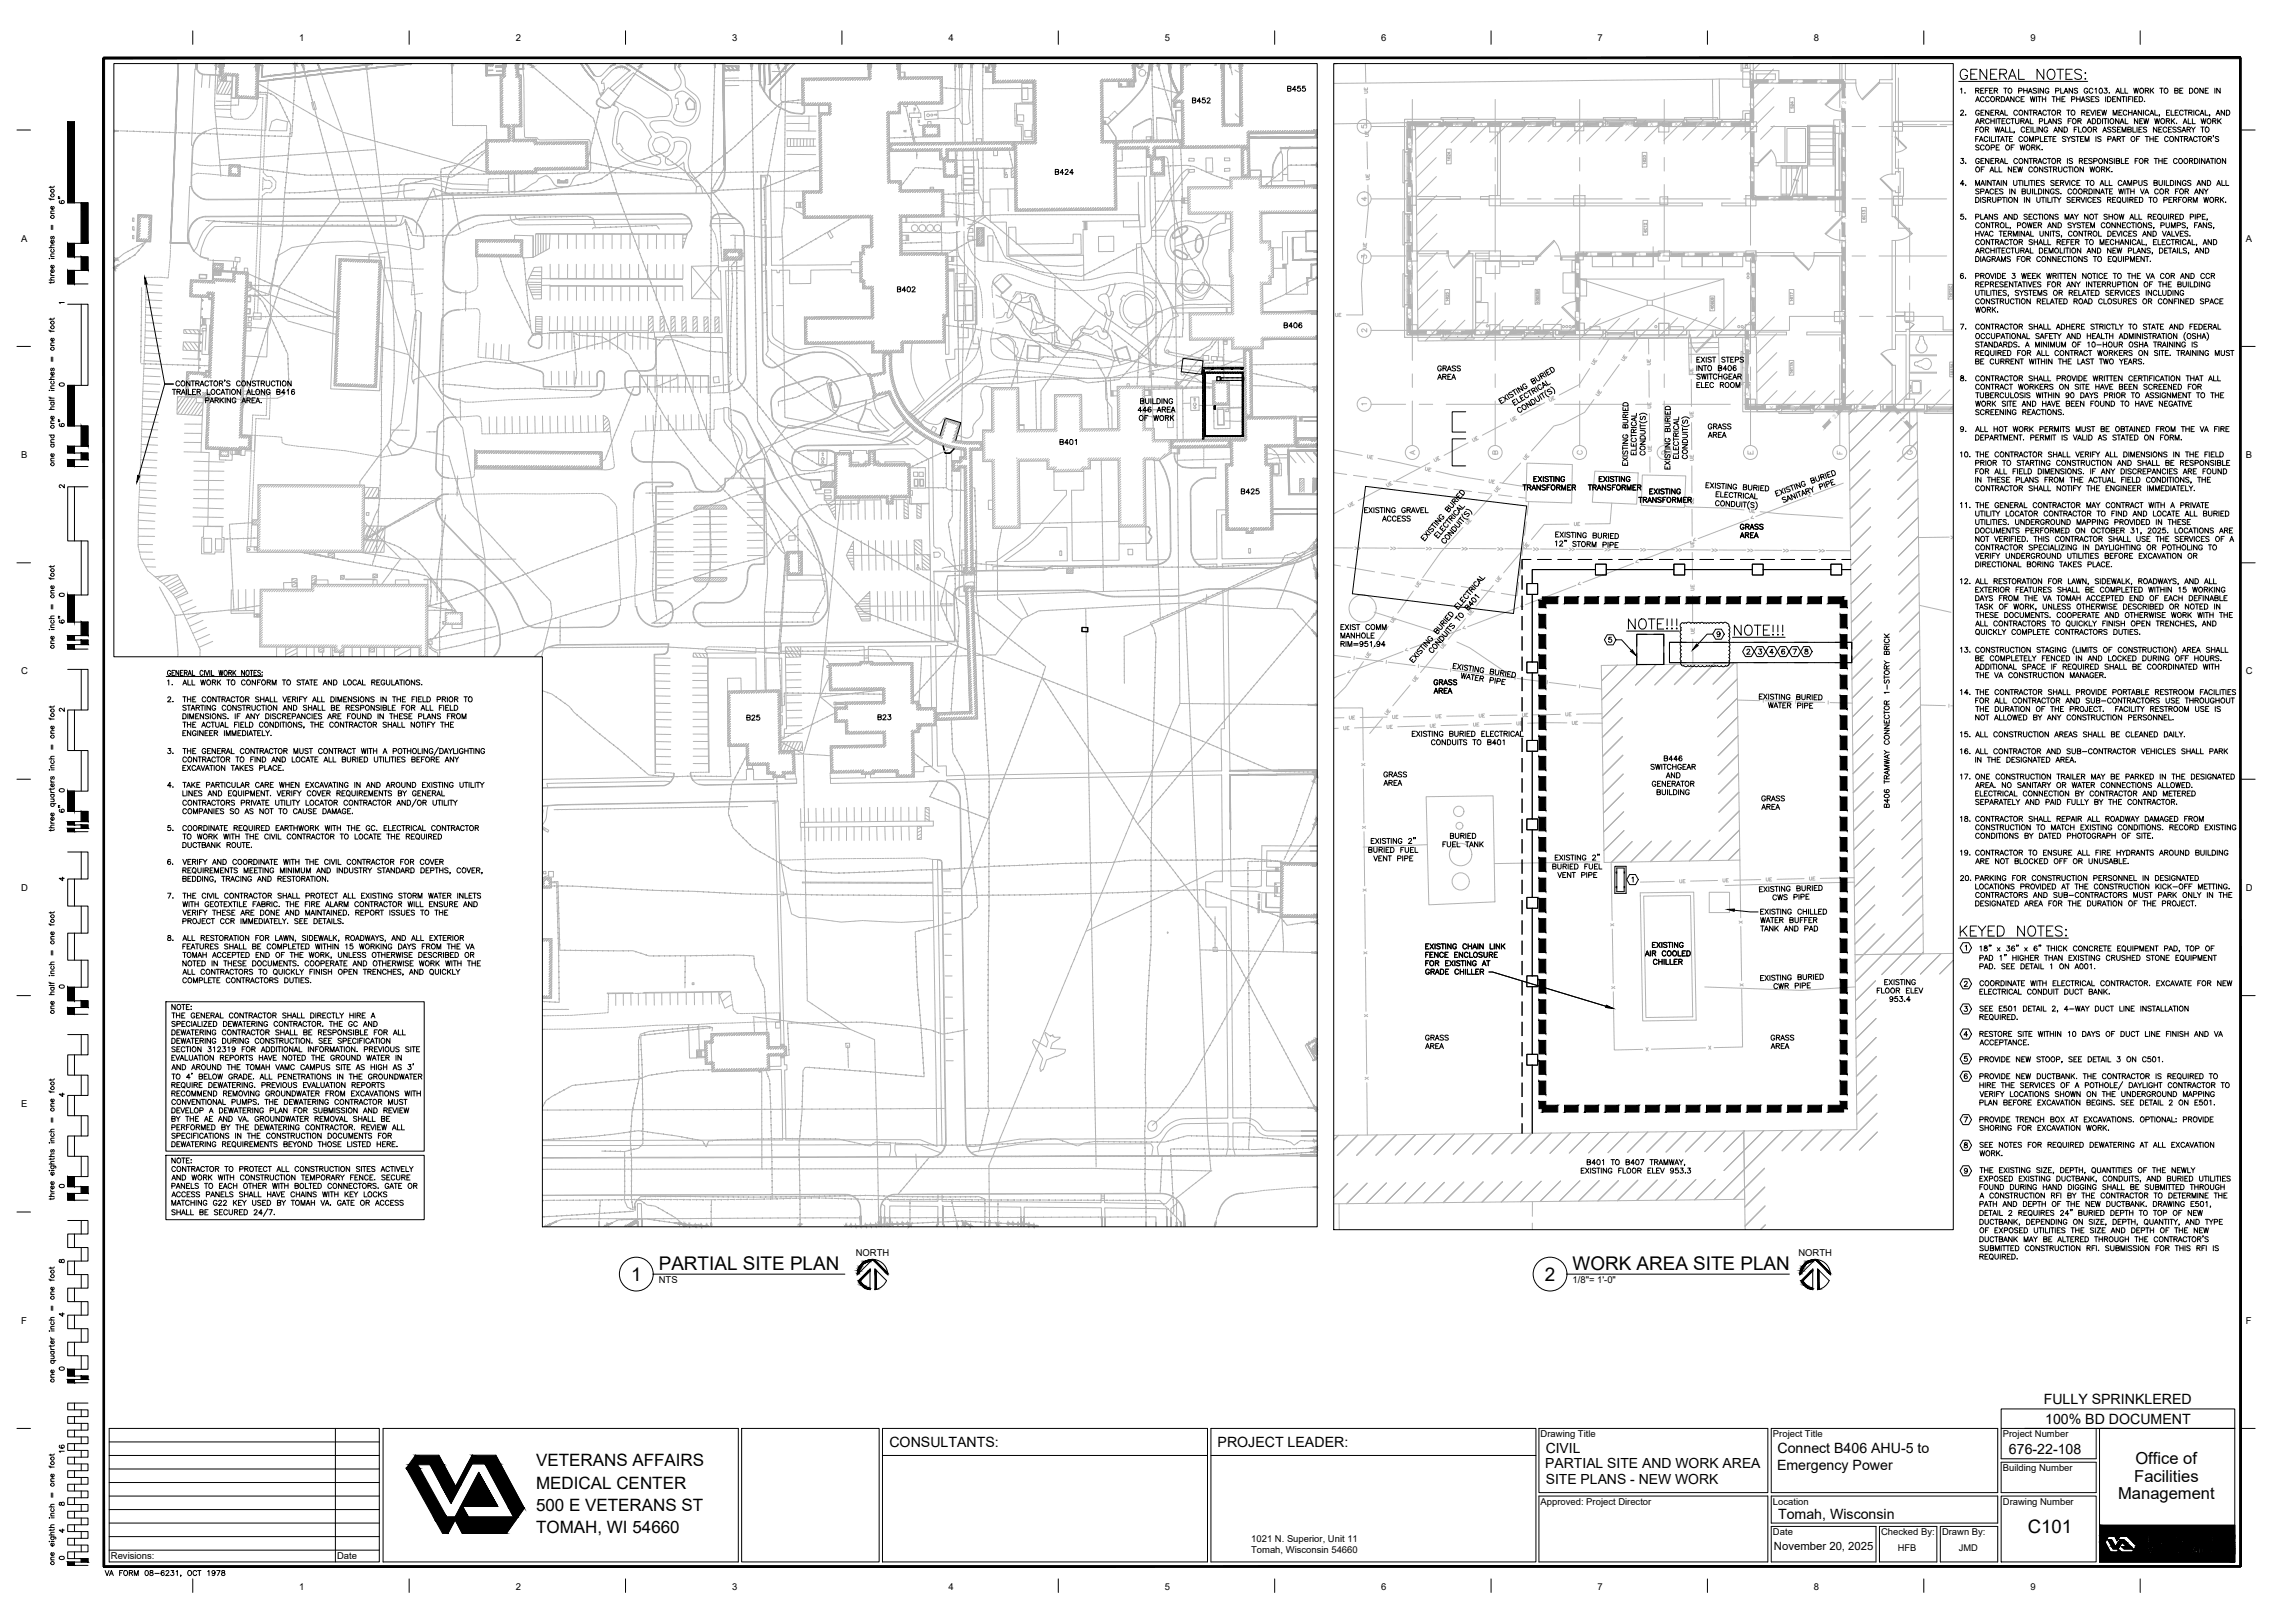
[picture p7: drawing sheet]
<svg xmlns="http://www.w3.org/2000/svg" width="1067mm" height="762mm" viewBox="0 0 1067 762" stroke-linecap="round" stroke-linejoin="round" font-family="sans-serif">
<defs><g id="words">
<text font-size="10.1" x="812" y="301">NOTE!!!</text>
<g font-size="9.7">
<text x="919" y="40">GENERAL NOTES:</text>
<text x="763" y="297">NOTE!!!</text>
<text x="919" y="442">KEYED NOTES:</text>
</g>
<g font-size="8.9">
<text x="309" y="596">PARTIAL SITE PLAN</text>
<text x="738" y="596">WORK AREA SITE PLAN</text>
<text x="296" y="601">1</text>
<text x="725" y="601">2</text>
</g>
<text font-size="8.7" x="952" y="720">C101</text>
<g font-size="8">
<text x="252" y="688">VETERANS AFFAIRS</text>
<text x="252" y="699">MEDICAL CENTER</text>
<text x="252" y="710">500 E VETERANS ST</text>
<text x="252" y="720">TOMAH, WI 54660</text>
</g>
<g font-size="7.8">
<text x="1003" y="687">Office of</text>
<text x="1002" y="696">Facilities</text>
<text x="995" y="704">Management</text>
</g>
<g font-size="6.7">
<text x="960" y="659">FULLY SPRINKLERED</text>
<text x="960" y="668">100% BD DOCUMENT</text>
<text x="418" y="679">CONSULTANTS:</text>
<text x="572" y="679">PROJECT LEADER:</text>
<text x="835" y="682">Connect B406 AHU-5 to</text>
<text x="943" y="683">676-22-108</text>
<text x="834" y="690">Emergency Power</text>
<text x="835" y="713">Tomah, Wisconsin</text>
</g>
<g font-size="6.5">
<text x="726" y="682">CIVIL</text>
<text x="726" y="689">PARTIAL SITE AND WORK AREA</text>
<text x="726" y="697">SITE PLANS - NEW WORK</text>
</g>
<g font-size="6.2">
<text x="31" y="97" transform="rotate(-90 31 97)">6&quot;</text>
<text x="31" y="201" transform="rotate(-90 31 201)">6&quot;</text>
<text x="31" y="294" transform="rotate(-90 31 294)">6&quot;</text>
<text x="31" y="382" transform="rotate(-90 31 382)">6&quot;</text>
<text x="48" y="742">VA FORM 08-6231, OCT 1978</text>
</g>
<g font-size="5.7">
<text x="604" y="44">B455</text>
<text x="559" y="50">B452</text>
<text x="495" y="83">B424</text>
<text x="27" y="134" transform="rotate(-90 27 134)">three inches = one foot</text>
<text x="421" y="138">B402</text>
<text x="602" y="155">B406</text>
<text x="497" y="210">B401</text>
<text x="27" y="220" transform="rotate(-90 27 220)">one and one half inches = one foot</text>
<text x="582" y="233">B425</text>
<text x="27" y="306" transform="rotate(-90 27 306)">one inch = one foot</text>
<text x="350" y="339">B25</text>
<text x="888" y="380" transform="rotate(-90 888 380)">B406 TRAMWAY CONNECTOR 1-STORY BRICK</text>
<text x="27" y="477" transform="rotate(-90 27 477)">one half inch = one foot</text>
<text x="31" y="683" transform="rotate(-90 31 683)">16</text>
</g>
<g font-size="5.3">
<text x="411" y="339">B23</text>
<text x="833" y="728">November 20, 2025</text>
</g>
<g font-size="4.9" fill="#b3b3b3">
<text x="431" y="54" transform="rotate(-90 431 54)">UE</text>
<text x="434" y="59" transform="rotate(-90 434 59)">UE</text>
<text x="639" y="96">4</text>
<text x="661" y="214">A</text>
<text x="700" y="214">B</text>
<text x="740" y="214">C</text>
<text x="895" y="214">G</text>
</g>
<g font-size="4.9">
<text x="27" y="183">0</text>
<text x="779" y="214">D</text>
<text x="27" y="230">2</text>
<text x="27" y="373">0</text>
<text x="27" y="415">4</text>
<text x="27" y="465">0</text>
<text x="27" y="516">4</text>
<text x="27" y="721">4</text>
</g>
<g font-size="4.4">
<text x="141" y="19">1</text>
<text x="242" y="19">2</text>
<text x="344" y="19">3</text>
<text x="445" y="19">4</text>
<text x="547" y="19">5</text>
<text x="649" y="19">6</text>
<text x="750" y="19">7</text>
<text x="852" y="19">8</text>
<text x="953" y="19">9</text>
<text x="10" y="113">A</text>
<text x="1055" y="113">A</text>
<text x="10" y="215">B</text>
<text x="1055" y="215">B</text>
<text x="27" y="281">0</text>
<text x="10" y="317">C</text>
<text x="1055" y="317">C</text>
<text x="27" y="335">2</text>
<text x="10" y="418">D</text>
<text x="1055" y="418">D</text>
<text x="10" y="520">E</text>
<text x="27" y="559">0</text>
<text x="402" y="590">NORTH</text>
<text x="844" y="590">NORTH</text>
<text x="27" y="594">8</text>
<text x="309" y="602">NTS</text>
<text x="738" y="602">1/8&quot;= 1'-0&quot;</text>
<text x="10" y="621">F</text>
<text x="27" y="619">4</text>
<text x="1055" y="621">F</text>
<text x="27" y="645">0</text>
<text x="723" y="675">Drawing Title</text>
<text x="832" y="675">Project Title</text>
<text x="940" y="675">Project Number</text>
<text x="940" y="690">Building Number</text>
<text x="723" y="706">Approved: Project Director</text>
<text x="832" y="706">Location</text>
<text x="940" y="706">Drawing Number</text>
<text x="27" y="708">8</text>
<text x="588" y="724">1021 N. Superior, Unit 11</text>
<text x="832" y="721">Date</text>
<text x="883" y="721">Checked By:</text>
<text x="912" y="721">Drawn By:</text>
<text x="52" y="732">Revisions:</text>
<text x="158" y="732">Date</text>
<text x="587" y="729">Tomah, Wisconsin 54660</text>
<text x="891" y="728">HFB</text>
<text x="920" y="728">JMD</text>
<text x="27" y="733">0</text>
<text x="141" y="746">1</text>
<text x="242" y="746">2</text>
<text x="344" y="746">3</text>
<text x="445" y="746">4</text>
<text x="547" y="746">5</text>
<text x="649" y="746">6</text>
<text x="750" y="746">7</text>
<text x="852" y="746">8</text>
<text x="953" y="746">9</text>
</g>
<g font-size="4.4" fill="#b3b3b3">
<text x="639" y="61">5</text>
<text x="639" y="122">3</text>
<text x="639" y="157">2</text>
<text x="820" y="214">E</text>
<text x="862" y="214">F</text>
</g>
<g font-size="4" fill="#b3b3b3">
<text x="843" y="52" transform="rotate(-90 843 52)">S24</text>
<text x="774" y="78" transform="rotate(-90 774 78)">1620</text>
<text x="877" y="104" transform="rotate(-90 877 104)">6C13</text>
<text x="774" y="110" transform="rotate(-90 774 110)">6C12</text>
<text x="681" y="143" transform="rotate(-90 681 143)">1625</text>
<text x="918" y="141" transform="rotate(-90 918 141)">1615C</text>
<text x="806" y="146" transform="rotate(-90 806 146)">406E8</text>
</g>
<text font-size="3.5" fill="#b3b3b3" x="423" y="63">UE</text>
<text font-size="3.5" x="27" y="144">1</text>
<text font-size="3.1" fill="#b3b3b3" x="639" y="191">1</text>
<g font-size="2.7" fill="#b3b3b3">
<text x="831" y="39">2</text>
<text x="843" y="39">2</text>
<text x="854" y="39">2</text>
<text x="823" y="50" transform="rotate(-90 823 50)">2</text>
<text x="867" y="49" transform="rotate(-90 867 49)">2</text>
<text x="672" y="59">X</text>
<text x="683" y="59">X</text>
<text x="695" y="59">X</text>
<text x="706" y="59">X</text>
<text x="718" y="59">X</text>
<text x="729" y="59">X</text>
<text x="740" y="59">X</text>
<text x="752" y="59">X</text>
<text x="763" y="59">X</text>
<text x="775" y="59">X</text>
<text x="786" y="59">X</text>
<text x="798" y="59">X</text>
<text x="809" y="59">X</text>
<text x="823" y="61" transform="rotate(-90 823 61)">2</text>
<text x="867" y="60" transform="rotate(-90 867 60)">2</text>
<text x="663" y="68" transform="rotate(-90 663 68)">X</text>
<text x="867" y="72" transform="rotate(-90 867 72)">2</text>
<text x="823" y="73" transform="rotate(-90 823 73)">2</text>
<text x="663" y="80" transform="rotate(-90 663 80)">X</text>
<text x="867" y="83" transform="rotate(-90 867 83)">2</text>
<text x="823" y="84" transform="rotate(-90 823 84)">2</text>
<text x="663" y="91" transform="rotate(-90 663 91)">X</text>
<text x="834" y="92" transform="rotate(180 834 92)">2</text>
<text x="845" y="92" transform="rotate(180 845 92)">2</text>
<text x="857" y="92" transform="rotate(180 857 92)">2</text>
<text x="663" y="103" transform="rotate(-90 663 103)">X</text>
<text x="867" y="103" transform="rotate(-90 867 103)">X</text>
<text x="663" y="114" transform="rotate(-90 663 114)">X</text>
<text x="748" y="118" transform="rotate(180 748 118)">1</text>
<text x="759" y="118" transform="rotate(180 759 118)">1</text>
<text x="771" y="118" transform="rotate(180 771 118)">1</text>
<text x="782" y="118" transform="rotate(180 782 118)">1</text>
<text x="794" y="118" transform="rotate(180 794 118)">1</text>
<text x="805" y="118" transform="rotate(180 805 118)">1</text>
<text x="816" y="118" transform="rotate(180 816 118)">1</text>
<text x="867" y="114" transform="rotate(-90 867 114)">X</text>
<text x="663" y="126" transform="rotate(-90 663 126)">X</text>
<text x="867" y="126" transform="rotate(-90 867 126)">X</text>
<text x="741" y="127" transform="rotate(-90 741 127)">1</text>
<text x="824" y="126" transform="rotate(-90 824 126)">1</text>
<text x="663" y="137" transform="rotate(-90 663 137)">X</text>
<text x="824" y="138" transform="rotate(-90 824 138)">1</text>
<text x="867" y="137" transform="rotate(-90 867 137)">X</text>
<text x="741" y="139" transform="rotate(-90 741 139)">1</text>
<text x="663" y="149" transform="rotate(-90 663 149)">X</text>
<text x="741" y="150" transform="rotate(-90 741 150)">1</text>
<text x="824" y="149" transform="rotate(-90 824 149)">1</text>
<text x="867" y="148" transform="rotate(-90 867 148)">X</text>
<text x="673" y="155" transform="rotate(180 673 155)">X</text>
<text x="685" y="155" transform="rotate(180 685 155)">X</text>
<text x="696" y="155" transform="rotate(180 696 155)">X</text>
<text x="708" y="155" transform="rotate(180 708 155)">X</text>
<text x="719" y="155" transform="rotate(180 719 155)">X</text>
<text x="731" y="155" transform="rotate(180 731 155)">X</text>
<text x="867" y="160" transform="rotate(-90 867 160)">X</text>
<text x="821" y="163" transform="rotate(-90 821 163)">X</text>
<text x="867" y="171" transform="rotate(-90 867 171)">X</text>
<text x="821" y="174" transform="rotate(-90 821 174)">X</text>
<text x="821" y="186" transform="rotate(-90 821 186)">X</text>
<text x="867" y="183" transform="rotate(-90 867 183)">X</text>
<text x="833" y="191" transform="rotate(180 833 191)">X</text>
<text x="844" y="191" transform="rotate(180 844 191)">X</text>
<text x="856" y="191" transform="rotate(180 856 191)">X</text>
<text x="873" y="191" transform="rotate(180 873 191)">2</text>
<text x="884" y="191" transform="rotate(180 884 191)">2</text>
<text x="862" y="197" transform="rotate(-46 862 197)">2</text>
<text x="894" y="197" transform="rotate(-130 894 197)">2</text>
</g>
<g font-size="2.6" fill="#b3b3b3">
<text x="539" y="178">WV</text>
<text x="540" y="177">Y</text>
</g>
<text font-size="1.1" fill="#b3b3b3" x="677" y="299" transform="rotate(25 677 299)">UNK</text>
</g></defs>
<!-- layer: 14031 Survey Base|V-WATER-PIPE GOOD -->
<g fill="none" stroke="#b3b3b3" stroke-width=".47">
<path d="M101 36h.1M101 32h.1M101 37v1M101 31v1zM101 38v2M101 33h.1M101 31h.1M101 31h1M101 30l1 1zM101 33v1M101 35v1M172 30h.1"/>
<path d="M172 30v1M172 31v1zM172 32h.1M172 33v1M172 34l1 2M173 36v2M173 36h-1M173 38v2M173 40h.1M363 34h1M364 33v1M366 33l-2 1"/>
<path d="M366 34h1M368 33v1M368 34h1M369 38h.1M369 40h.1M369 32h.1M369 34h.1M369 30h.1M369 30v2zM369 40v1M369 36v2M369 38v2"/>
<path d="M369 32v2M369 34v2M448 33h1M448 31l1 2zM448 31h1M449 31h.1M448 30l1 1zM448 35l1 2M448 39l1 1M448 37h1M449 33v2M449 37v2"/>
<path d="M461 39h1M461 35h1M461 31h1M461 30l1 1zM461 32h1M461 39v2M461 36v1M462 37l-1 2M462 32l-1 1M462 34l-1 1M628 30h-2M101 48h.1"/>
<path d="M101 46h.1M101 48v3M101 46v2M101 44h.1M101 42v2M101 44v2M101 51v2M101 49l2 1M101 40h.1M101 53v2M101 40v2M101 53h.1"/>
<path d="M101 55v1M101 57h.1M101 57l1 1M101 59l1 1M103 49v1M105 49l-2 1M106 49l-1 1M107 49v1M108 49h-1M109 49h.1M110 49h-1M110 49h.1"/>
<path d="M112 46v2M112 48v1h-1M173 40v2M173 42v2M173 42h.1M174 44v1M174 46h.1M174 46v1M174 48v1M174 50v1M174 49h.1M174 51v2"/>
<path d="M174 53h1M174 53l1 2M175 55v2M175 57v2M175 57h.1M175 59v2M369 57h.1M369 59v1M369 53h.1M369 55v2M369 57v2M369 49h.1"/>
<path d="M369 42h.1M369 51v2M369 53v2M369 45h.1M369 47v2M369 49v2M369 44v1M369 46v1M369 42v1M448 60h1M448 56h1M448 43l1 1"/>
<path d="M448 52h1M448 48h1M448 44h1M448 60v1M448 41h1M448 48v2M448 52v2M448 56v2M449 41v1M449 45l-1 1M449 50l-1 2M449 54l-1 2"/>
<path d="M449 58l-1 1M449 46l-1 2M461 42h.1M461 46h.1M461 44h.1M461 41h.1M461 56h1M461 54h1M461 52h1M461 50h1M461 41v3M461 44v2"/>
<path d="M461 46v2M461 59h1M461 57h1M461 50v2M461 52v1M461 54v1M461 56v1M461 58v1M461 60v1M462 48l-1 2M463 42h-2M463 42h.1"/>
<path d="M463 42h1M465 42h.1M466 42h-1M467 42h.1M467 42h1M468 42h.1M469 42h1M470 42h.1M472 41l-1 1M474 42h-2M474 41v1M476 41l-2 1"/>
<path d="M476 42h2M478 41v1M480 41l-2 1M480 42h2M482 41v1M484 41l-2 1M484 42h1M102 60h.1M102 61v1M102 62v2M102 64v2M102 64h.1"/>
<path d="M102 68h1M102 66v2M102 68l1 2M103 70v2M103 72h.1M103 72v2M103 74v1h1M103 76v2M103 75v1M103 78h.1M103 78v2M103 80l1 2"/>
<path d="M104 75h2M106 75h.1M108 75h-2M110 75h-2M110 75h.1M112 74l-2 1M113 74l-1 1M114 74h.1M115 74h-1M116 74h.1M117 74h-1M117 74h.1"/>
<path d="M119 74h-1M119 74h.1M121 74h-1M121 74h.1M123 74h-2M123 74h2M125 73v1M127 73l-2 1M129 73l-2 1M129 73h2M132 73h-1M133 73h.1"/>
<path d="M134 73h-1M135 73h.1M136 73h-1M136 73h.1M138 73h-1M138 73h.1M140 73h-1M140 72v1M142 72l-2 1M144 72l-2 1M144 72h2M146 72h.1"/>
<path d="M146 72h2M150 72h-2M150 72h.1M152 72h-2M153 72h-1M154 72h.1M155 72h-1M155 72h.1M157 71l-1 1M157 71v1M159 71h-1M161 71h-2"/>
<path d="M161 71h.1M163 71h-2M165 71h-2M165 71h.1M167 71h-2M169 71h-2M169 71h.1M171 71h-2M171 70h1M173 70v1M174 70h-1M174 70h.1"/>
<path d="M175 61h.1M175 61v2M176 63v1M176 65h.1M176 65v1M176 66h.1M176 67v3M176 70h-1M176 70l1 2M177 72v2M177 72h.1M177 74h.1"/>
<path d="M177 74v2M177 76v1M177 76h.1M177 78l1 1M177 78h.1M177 80l1 1M368 77h1M368 73h1M368 65h1M368 67l1 2M368 77v1M368 69h1"/>
<path d="M368 63l1 2M368 73v2M369 69l-1 2M369 79l-1 1M369 61h.1M369 75l-1 1M369 65v2M369 61v2M369 71l-1 2M448 66h1M448 72l1 2M448 66v1"/>
<path d="M449 74h.1M449 62l-1 2M449 71v1M449 64l-1 2M449 74v1M461 63h1M461 61h1M461 65l1 2M461 75l1 1M461 78l1 2M461 61l1 2M461 76h1"/>
<path d="M461 73h1M462 63v2M462 71v1M462 73v1M462 77v1M104 82v1M104 82h.1M178 81v2M178 81h.1M178 83v2M178 85h.1M178 85v2"/>
<path d="M179 87v2M179 87h-1M179 89v2M179 91h.1M179 93v1M179 93h.1M179 95h1M179 95l1 1M180 97v1M180 99v1M180 98h.1M180 91h-1v2"/>
<path d="M182 91h-2M182 91h.1M184 90l-2 1M186 90h-2M188 90h-2M188 90h.1M190 90h-2M191 89l-1 1M192 89v1M193 89h-1M194 89h.1M195 89h-1"/>
<path d="M368 100h.1M368 88h.1M368 98v1M368 100v1M368 86v2M368 90v2M368 84h.1M368 82v2M368 88v2M368 98h1M368 80h.1M368 84v2"/>
<path d="M368 94v2M368 96v1M368 81v1M368 92v2M369 98h.1M369 98h2M371 98h2M373 98h.1M373 98l1 1M375 99h-1M375 99l1 1M449 84v2"/>
<path d="M449 86h.1M449 83v1M449 90h.1M449 86v2M449 96v1M449 94h.1M449 97h.1M449 90v2M449 94v1M449 99h.1M449 88v2M449 92v1"/>
<path d="M449 98v1M449 99v2M462 84h.1M462 82h.1M462 80h.1M462 92h.1M462 88h.1M462 80v2M462 82v2M462 99h.1M462 95h.1M462 84v2"/>
<path d="M462 88v2M462 92v1M462 96v1M462 86v2M462 99v2v1M462 94v1M462 90v1M462 97v2M175 119h-2v2M175 119h.1M177 119h-2M179 119h-2"/>
<path d="M179 119h.1M180 100h.1M180 100v2M180 102l1 2M181 104v2M181 119h-2M181 104h.1M181 106v2M181 108h.1M181 108v2M181 110l1 1M181 112h1"/>
<path d="M182 112v1M182 114v1M182 116v1M182 115h.1M182 117v2M182 118h-1M183 119v2M344 110l-1 1M344 110v1M345 110l1 1M345 112h.1M345 114h.1"/>
<path d="M345 114v1M345 110v2M345 112v2M345 116v1M346 110l3 1M351 111h-2M351 111h2M353 111h1M355 111h.1M355 111h1M357 111l1 1M358 111v1"/>
<path d="M360 112h-1M360 111h2M362 111v1M364 111h-2M364 111h2M366 111h.1M367 109v2M367 111h.1M367 107h.1M367 111v2M367 107v2M367 111h-1"/>
<path d="M367 115h.1M367 113v2M367 116v1M367 119h1M367 105v2M368 117v2M368 119v2M368 103h.1M368 103v2M368 101h.1M368 102v1M376 100h.1"/>
<path d="M376 100l1 1M423 109h2M424 118h1M425 109h2M425 118h.1M425 118h2M427 109h1M427 118h2M429 109h.1M429 109h1M429 118h.1M429 118h2"/>
<path d="M431 109h1M431 118h1M432 109h.1M433 109h1M433 118h.1M433 118h1M434 109h.1M434 109h2M436 118h-1M436 109h.1M436 109h2M436 118h.1"/>
<path d="M438 117l-1 1M440 109h-2M440 118h-2M440 109h.1M440 109h2M440 117v1M442 109h2M442 117l-2 1M444 118h-2M444 109h.1M444 109h2M444 117v1"/>
<path d="M446 117l-2 1M446 118h2M447 109l-1 1M448 109h.1M448 117v1M449 105h.1M449 102v1M449 105v1M449 112h.1M449 101v1h1M449 103v2M449 116h.1"/>
<path d="M449 114h.1M449 109v1M449 110v2M449 112v2M449 119h.1M449 114v2M449 117l-1 1M449 116v2M449 119v1M449 109h-1M450 102h.1M451 109h-2"/>
<path d="M452 102h-2M452 102h.1M454 102h-2M454 102h.1M455 107h-1M455 107h.1M456 102h-2M456 102h.1M457 106l-2 1M457 106h.1M458 102h-2M458 101v1"/>
<path d="M458 105l-1 1M460 104l-2 1M460 103v1M461 101h-3M461 103h-1M462 101h.1M463 102l-1 1M463 102h.1M463 102l1 1M463 101h-1M464 101h1M464 103h.1"/>
<path d="M464 103l1 1M465 101h.1M466 104l1 1M466 104h-1M467 105v1M467 101h-1M467 106l1 1M467 101h2M469 107l1 1M469 107h-1M469 101h.1M470 108l1 1"/>
<path d="M471 101h-2M471 101h.1M471 101h2M471 109l2 1M473 111l1 1M473 110v1M473 101h.1M473 101h2M474 112h.1M474 112l2 1M475 101h.1M475 101h2"/>
<path d="M476 113l1 1M476 113h.1M477 101h.1M477 101h2M477 114h.1M477 114l1 1M479 115l1 1M479 101h.1M479 101h1M480 117l1 1M481 101h.1M481 101h1"/>
<path d="M481 118l2 1M483 101h.1M483 101h1M483 119l1 1M483 119h.1M484 101h.1M485 101h1M486 101h.1M486 101h2M488 101h.1M488 101h2M490 101h.1"/>
<path d="M490 101h2M492 101h.1M492 101h2M494 101h.1M494 101h2M496 101h.1M496 101h2M498 101h.1M498 101h1M500 101h.1M500 101h1M502 101h.1"/>
<path d="M502 101h1M504 101h.1M504 101h1M505 101h.1M506 101h1M507 101h.1M507 101h2M509 101h.1M509 101h2M511 101h.1M511 101h2M513 101h.1"/>
<path d="M513 101h2M515 101h.1M515 101h2M517 101h.1M517 101h2M519 101h.1M519 101h1M521 101h.1M521 101h1M523 101h.1M523 101h1M524 101h.1"/>
<path d="M525 101h1M526 101h.1M526 101h2M528 101h.1M528 101h2M530 101h.1M530 101h2M532 101h.1M532 101h2M534 101h.1M534 101h1v1M535 102h.1"/>
<path d="M535 102v2M535 104v1M535 106v1M535 108v1M535 106h.1M535 109h1M535 111l1 2M535 110l1 1M536 113h.1M536 113v2M536 117h.1M536 115v2"/>
<path d="M536 117v2M536 119v2M116 135h1M117 136l-1 1M117 135h.1M117 136h.1M118 135l1 1M118 136h.1M119 136h.1M119 136h2M121 136h.1M121 136l2 1"/>
<path d="M123 137h.1M123 137l1 1M125 138h.1M125 138h1M126 138h.1M127 138l1 1M128 139h.1M128 139h2M130 139v1M130 140h2M173 121v1M183 121v2"/>
<path d="M183 123h.1M183 123v2M183 125h.1M183 125v2M184 127v1M184 129h.1M184 129v1M184 131v1M184 133v1M184 134v2M184 132h.1M184 136h.1"/>
<path d="M184 136v2M185 138l-1 2M367 121l1 2M367 123h1M368 129h.1M368 127h.1M368 123v2M368 133h.1M368 131h.1M368 127v2M368 129v1M368 136h.1"/>
<path d="M368 134h.1M368 131v1M368 133v1M368 138h.1M368 125v2M368 135v1M368 137v1M368 138v2M449 122h.1M449 121v1M449 126h.1M449 123v1"/>
<path d="M449 128h.1M449 124v2M449 130h1M449 126v2M449 128v2M449 134h1M449 130l1 2M449 132v2M449 134v2M449 138h1M449 139h1M450 136v1"/>
<path d="M450 138v1M450 140v1M485 120h-1M485 120l1 1M486 121l1 2M487 123l2 1M489 124l1 1M490 125l2 1M492 126h.1M492 126l1 2M493 128h.1M493 128l2 1"/>
<path d="M495 129l1 1M495 129h.1M496 130h.1M496 130l1 1M498 131l1 1M499 133l1 1M500 134l2 1M502 135l1 1M502 135h.1M503 136h.1M504 136l1 1M505 138l1 1"/>
<path d="M505 137v1M506 139h.1M506 139l2 1M508 140l1 1M536 121v2M536 123v1M536 121h.1M537 125v1M537 125h-1M537 128h.1M537 127v1M537 129v1"/>
<path d="M537 130v2M537 132h.1M537 132v2M537 134v2M537 136h.1M537 136v2M538 138v2M538 140v2M538 140h-1M540 133h-3M540 133h.1M540 133h2"/>
<path d="M542 133h.1M542 133h2M544 133h.1M544 133h2M546 133h.1M546 133h2M548 133h2M550 133h.1M550 133h2M552 133h.1M552 133h1M554 133h.1"/>
<path d="M554 133h1M556 133h1M557 133v1M558 133l1 1M559 133l2 1M561 133v1M561 134h2M563 134h.1M563 134h2M565 134h.1M567 134h-2M567 134h2"/>
<path d="M569 134h.1M569 134h2M571 134h1M573 134h.1M573 134h1M575 134h.1M575 134h1M576 134h.1M577 134h1M132 140h.1M132 140l1 1M134 141h.1"/>
<path d="M134 141h1M135 141v1M136 141l1 1M137 142h.1M137 142l2 1M139 143h.1M139 143h2M141 143h.1M141 143l1 1M143 144h-1M143 144l1 1M144 144v1"/>
<path d="M145 145h1M146 145l2 1M148 146h.1M148 146h2M150 146v1M150 147h1M152 147h.1M152 147l1 1M153 148h.1M154 148h1M155 148h.1M155 148l2 1"/>
<path d="M157 149h1M184 140h1M184 142l1 2M184 140l1 2M185 144h.1M185 146v1M185 144v2M185 148h.1M185 148v1M185 151h.1M185 153h.1M185 152v1"/>
<path d="M185 150v1M185 155h.1M185 154v1M185 157h.1M185 155v2M185 157v3M366 143l-1 1M366 143v1M366 143h2M368 140h.1M368 144h.1M368 150v1"/>
<path d="M368 148h.1M368 140v2M368 154v1M368 152h.1M368 144v2M368 148v2M368 155h.1M368 159h.1M368 142v2M368 152v1M368 146v2M368 156v1"/>
<path d="M368 159v2M368 157v2M450 142v1M450 147h.1M450 144v1M450 147v2M450 145v2M450 151h.1M450 149v2M450 155h.1M450 151v2M450 159h.1"/>
<path d="M450 155v2M450 153v2M450 157v1M450 159v1M468 159l2 1M506 158l-1 2M506 158h.1M507 157l-1 1M507 157h.1M508 155l-1 2M508 155h.1M509 154l-1 1"/>
<path d="M509 141l2 1M509 141h.1M510 152l-1 2M511 142l1 2M511 151l-1 1M511 150h.1M512 144l1 1M512 144h.1M512 149l-1 1M512 149h.1M513 147l-1 2M514 145l1 1"/>
<path d="M514 146l-1 1M515 146l1 1M516 147h.1M516 147l1 1M518 148l1 1M519 149h.1M519 149l2 1M521 150l1 1M522 151h.1M522 151l2 1M524 152h.1M524 152l1 1"/>
<path d="M525 153l2 1M527 154v1M527 155h1M529 155l-1 1M529 156l1 1M530 157h.1M530 157l1 1M532 158l1 1M532 156l-1 1M533 159l2 1M533 155l-1 1M533 154l1 1"/>
<path d="M535 153l-1 1M535 160h.1M536 152l-1 1M538 151l-2 1M538 151h.1M538 142v1M538 144v1M538 146v1M538 144h.1M538 147h.1M538 148v1M538 149h.1"/>
<path d="M538 149v2M538 151v2M539 155h.1M539 153v2M539 155v2M539 157v2M539 159v2M539 159h.1M539 149l-1 1M541 149h-2M541 148v1M542 147l-1 1"/>
<path d="M546 146l-3 1M546 146h.1M547 145l-1 1M548 145h.1M549 144l-1 1M551 144h-1M553 144h-2M555 143h-2M555 143h.1M557 143h-2M559 143h-2M559 143h.1"/>
<path d="M561 143h-2M561 143h.1M561 143h1M563 143h.1M563 143h2M566 143h-1M566 143h.1M568 143h-1M570 143h-2M570 143h2M572 143h2M576 143h-2"/>
<path d="M576 143h.1M578 143h-2M185 174h.1M185 177h.1M185 162h.1M185 166h.1M185 170h.1M185 178v2M185 176v1M185 164v2M185 166v2M185 168v2"/>
<path d="M185 170v2M185 172v1M185 174v1M185 160v2M185 162v2M368 163h.1M368 167h.1M368 165h.1M368 169h.1M368 173h.1M368 163v2M368 171h.1"/>
<path d="M368 165v2M368 176h.1M368 174h.1M368 167v2M368 161v2M368 169v1M368 173v1M368 178v2M368 171v1M368 175v1M368 177v1M449 179l-1 1"/>
<path d="M450 162h.1M450 161v1M450 164h.1M450 166h.1M450 163v1M450 164v2M450 170h.1M450 166v2M450 168v2M450 174h.1M450 170v2M450 172v2"/>
<path d="M450 178h.1M450 174v2M450 176v2M450 178l-1 1M470 160v1M470 161l1 1M471 162h.1M471 162l2 1M472 180h-2M472 180h.1M473 163h.1M473 163l1 1"/>
<path d="M474 180h-2M474 180h.1M474 164h.1M474 164l1 1M476 165l-1 1M476 166l1 1M476 180h-2M476 180h.1M477 167v2M477 167h.1M477 169v2M477 169h.1"/>
<path d="M478 173h.1M478 171v1M478 180h-2M478 176h.1M478 173v1M478 175v1M478 177v1M478 178v2M480 179l-2 1M481 179l-1 1M483 179h-1M483 179h.1"/>
<path d="M485 179h-1M486 180h.1M486 180v1M486 179h.1M487 179h-2M487 178v1M489 178h-2M491 178h-2M491 178h.1M492 179l-1 1M492 179h.1M493 178h-2"/>
<path d="M493 177l-1 2M493 177h.1M494 176l-1 1M494 176h.1M495 178h-2M495 178h.1M495 174l-1 2M496 173l-1 1M496 172v1M497 178h-2M497 178h.1M497 171l-1 1"/>
<path d="M498 169v2M498 169h1M498 178h-1M499 178h.1M499 168v1M499 168h1M500 178h-1M501 166l-1 2M502 165l-1 1M502 165h.1M502 178h-1M502 178h.1"/>
<path d="M503 178h1M503 163l-1 1M503 163h.1M504 161h.1M504 162l-1 1M505 160l-1 1M506 178h-2M506 178h.1M508 178h-2M510 178h-2M510 178h.1M510 178h2"/>
<path d="M514 178h-2M514 177v1M516 178h-2M516 177v1M517 177l-1 1M518 177v1M519 177h-1M520 177v1M521 177h-1M521 177h.1M523 177h-1M523 177h.1"/>
<path d="M524 177h1M527 177h-2M527 177h.1M529 177h-2M531 177h-2M531 177h.1M531 177h2M535 177h-2M535 177h.1M535 160l1 1M536 161l2 1M536 161h.1"/>
<path d="M537 177h-2M538 162l1 1M538 177h-1M539 161v1M539 163h.1M539 161h.1M539 163v1M539 166h.1M539 165v1M539 168l1 2M539 167v1M539 163l1 1v1"/>
<path d="M540 170h.1M540 170v2M540 172h.1M540 172v2M540 165v2M540 167h.1M540 169v2M540 167v2M540 171h.1M540 171v2M541 173v2M541 179v1"/>
<path d="M544 177h1M545 177h2M547 177h.1M547 177l2 1M549 178h2M551 178h2M553 178h.1M553 178h2M555 178l1 1M557 178v1M557 179h1M559 179h.1"/>
<path d="M559 179h1M560 179h.1M561 179h1M562 179h2M564 179v1M564 180h2M566 180h2M568 180h.1M183 199h1M184 200l-1 1M184 198v1M184 196h.1"/>
<path d="M184 196v1M184 194v1M184 192h.1M184 192v2M184 190v2M184 188h.1M184 188v2M184 186v2M185 184h.1M185 184l-1 2M185 182h.1M185 182v2"/>
<path d="M185 180h.1M185 181v1M368 180h.1M368 182v2M368 184h.1M368 180v2M368 188h1M368 194l1 1M368 192h1M368 184v2M368 195h1M368 188v2"/>
<path d="M368 192l1 1M369 196h1M369 186l-1 2M369 190l-1 1M370 196h.1M370 196l2 1M370 200l-1 1M370 200h2M372 197h.1M372 197h1M372 200h.1M374 197h.1"/>
<path d="M374 197h1M375 197h.1M376 197l1 1M377 198h.1M377 198h2M379 198h.1M379 198h2M381 198l2 1M383 199h2M385 199h.1M385 199h2M387 199l1 1"/>
<path d="M389 200h.1M389 200h1M390 200h.1M391 200h1M424 199l-1 2M424 199h.1M425 198l-1 1M430 195h-1M430 195h.1M431 194l-1 1M431 193l1 1M432 196l-1 1"/>
<path d="M433 192l-1 1M433 192h.1M434 195l-2 1M434 191l-1 1M435 194l-1 1M436 190l-2 1M436 190h.1M436 193l-1 1M436 192l1 1M437 189l-1 1M438 191l-1 1M438 191h.1"/>
<path d="M439 188l-2 1M439 187h.1M439 190l-1 1M440 186l-1 1M440 186h.1M441 189l-1 1M441 189h.1M442 185l-2 1M442 185h.1M442 188l-1 1M442 188h.1M443 184l-1 1"/>
<path d="M444 187l-1 1M444 186v1M445 183l-2 1M445 185l-1 1M445 185h.1M446 182l-1 1M446 181h.1M447 184l-2 1M447 184h.1M448 180l-2 1M448 183l-1 1M448 183h.1"/>
<path d="M450 182l-2 1M451 180l-1 1M451 180h.1M453 180h-2M453 180h.1M455 180h-2M455 180h2M457 180h.1M459 180h-2M459 180h1M461 180h.1M462 180h-1"/>
<path d="M463 180h1M464 180h.1M466 180h-1M466 180h2M468 180h.1M468 180h2M486 182h.1M486 182v1M486 185h.1M486 187v2M486 186v1M486 189h.1"/>
<path d="M486 184v1M486 189v2M486 193h1M486 195l1 2M486 193l1 2M486 197h1M487 191l-1 2M487 197v2M487 199v1M489 199h.1M489 197h.1M489 195h.1"/>
<path d="M489 193h.1M489 189h.1M489 185h.1M489 183v1M489 184v1M489 186v1M489 187v2M489 189v2M489 191v2M489 193v2M489 195v2M489 197v2"/>
<path d="M489 199v1M490 182l-1 1M490 182h.1M491 181l-1 1M491 180h.1M541 181v1M541 182h.1M541 183v1M541 186v2M541 184v2M541 188v2M541 190v2"/>
<path d="M541 192v2M541 190h.1M541 192h.1M541 196v2M541 194v2M541 198v1M541 196h.1M541 200v1M542 200h-1M568 180h1M577 181h2M579 181h.1"/>
<path d="M579 181h1M581 181h.1M581 181h1M583 181h.1M583 181h1M588 181h1M590 181h.1M590 181h1M592 181h1M593 181h.1M594 181h1M595 181h.1"/>
<path d="M596 181h1M597 181h.1M597 181h2M599 181h.1M599 181h2M601 181v1M601 181h2M603 181v1M603 181l2 1M605 181l2 1M607 181v1M607 182h1"/>
<path d="M610 182h-1M611 182h.1M611 182h1M613 182h1M614 182h.1M615 182h1M616 182h2zM616 182h.1M618 182h.1M175 218l-1 2M176 217l-1 1M177 216l-1 1"/>
<path d="M177 215v1M178 214l-1 1M179 213l-1 1M179 212h.1M180 211l-1 1M180 211h.1M181 209l-1 2M183 208l-1 1M183 203h.1M183 201h.1M183 205l1 2M183 203v2"/>
<path d="M183 202h2M183 201v2M184 207l-1 1M184 207l1 1M186 208l1 1M187 202h-2M187 202h.1M187 202h2M187 209h2M189 209h.1M189 202h3M189 209l2 1"/>
<path d="M191 210h1M192 210h.1M193 210l1 1M194 210v1M195 211h1M196 211h.1M196 211h2M198 211h.1M198 211l2 1M200 212h.1M200 212h2M202 212h.1"/>
<path d="M202 212l2 1M204 213h1M205 213h2M207 213v1M208 213l1 1M209 214h2M211 215v1M211 215h.1M211 216h.1M211 217l1 1M212 218v2M212 218h.1"/>
<path d="M213 220h-1M359 215v2M359 217h.1M359 214v1M359 217v2M359 213v1M359 219v2M360 212l-1 1M361 211l-1 1M362 211h-1M362 211l1 1M362 210l-1 1"/>
<path d="M362 210h.1M363 208l-1 2M363 212h.1M363 212l2 1M364 207l-1 1M364 207h.1M365 213l1 1M365 206l-1 1M365 205h1M366 214l2 1M367 204l-1 1M368 203l-1 1"/>
<path d="M368 202h.1M368 215l1 1M369 201l-1 1M370 216l1 1M371 217v1M371 218h1M372 200h2M373 218v1M373 219h1M374 219v1M374 200l2 1M374 220l2 1"/>
<path d="M376 201h.1M376 201h2M378 201h.1M378 201h2M380 201h.1M380 201h1M382 201v1M382 202h1M383 202h.1M384 202h1M385 220l-1 1M385 202h.1"/>
<path d="M386 202h1M387 219l-2 1M387 202h.1M387 202l2 1M389 218l-2 1M389 203h2M390 218h-1M391 218h.1M391 203h.1M391 203h2M392 218h-1M392 200l2 1"/>
<path d="M393 203l2 1M394 201h.1M394 201h2M395 203v1M395 204h1M396 201h2M397 204h.1M397 204h2M398 201h.1M398 201l2 1M399 204h1M400 202h.1"/>
<path d="M400 202h2M400 204v1M401 205h1M402 202h1M402 205h2M404 202h.1M404 202l1 1M404 205h.1M404 205h2M405 203h2M406 205l2 1M407 203h2"/>
<path d="M408 206h.1M408 206h2M409 203h.1M409 203l2 1M410 206h2M411 204h.1M411 204h2M412 206l1 1M413 204h2M414 206v1M414 207h1M415 204h.1"/>
<path d="M415 204l2 1M416 207h1M417 207h.1M418 204v1h-1M419 207h-1M420 203l-2 1M420 206l-1 1M420 206h1M421 202l-1 1M421 202h.1M422 204l-1 2M423 201l-2 1"/>
<path d="M423 203l-1 1M423 203h1M425 202l-1 1M425 202h.1M426 201l-1 1M427 200v1M487 201h.1M487 201v1M489 201h.1M489 201v1M542 216v1M542 218v1"/>
<path d="M542 219v2M542 217h.1M169 226h.1M169 226v2M170 225h.1M170 225l-1 1M171 223l-1 1M172 222l-1 1M173 220l-1 1M173 220h1M213 220v2M213 222v2"/>
<path d="M213 222h.1M214 224v1M214 226l1 1M214 225v1M215 227v2M215 227h.1M215 229l1 2M215 229h.1M216 231v2M216 231h.1M216 233l1 1M216 233h.1"/>
<path d="M217 235v1M217 235h.1M217 237l1 1M218 238h.1M218 238l1 2M220 240l1 1M359 221h.1M359 223v2M359 221v2M359 225h.1M359 225v2M359 229h.1"/>
<path d="M359 231v1M359 229v1M359 232h.1M359 227v1M359 233v1M359 236h1M359 238l1 2M360 236v2M360 234l-1 2M376 221h1M378 221h.1M379 221h-1"/>
<path d="M380 221h1M381 221h.1M382 221h1M383 221h.1M542 221v2M542 225h.1M542 223v2M542 221h.1M542 225v2M542 229h1M542 223h.1M543 231h.1"/>
<path d="M543 227v2M543 229v2M543 231v1M543 233h.1M543 235v1M543 233v1M543 236h.1M543 237v1M543 238v2M108 247h.1M108 249h.1M108 247v1"/>
<path d="M108 249v1M108 250h.1M108 251v1M108 252h.1M108 253v1M108 254h.1M108 254v2M108 256h.1M108 256v2M108 258v2M109 246h-1M111 246h-2"/>
<path d="M111 246h.1M113 246h-2M113 246h2M115 246h.1M117 246h-2M119 245h-2M221 241h.1M221 241l1 1M222 242l1 2M223 244h.1M223 244l1 1M225 245h-1"/>
<path d="M225 245l1 1M226 247h.1M226 247l1 1M227 248l1 1M228 249h.1M229 250l1 1M230 251h.1M230 251l1 1M231 252h.1M231 252l1 1M232 254h.1M232 254l2 1"/>
<path d="M234 255l1 1M235 257l1 1M236 258l1 1M237 259h.1M238 259l1 2M360 240h.1M360 240v2M360 244h.1M360 246v1M360 242v2M360 244v2M360 248h.1"/>
<path d="M360 248v1M360 253v2M360 250v1M360 252v1M360 251v1M360 257v2M360 255v2M360 259v2M360 257h.1M469 258l-1 2M469 256h.1M469 256v1"/>
<path d="M469 254v1M470 252l-1 2M470 250h.1M470 250v2M470 248v2M543 240h.1M543 242h.1M543 240v2M543 242v2M543 244h.1M543 246v2M543 244v2"/>
<path d="M543 248h.1M543 248v2M543 250v1M543 252h.1M543 254h1M543 252v1M543 254l1 1M543 255h1M543 257h1M544 256v1M544 259h.1M544 258v1"/>
<path d="M544 259v2M613 259l-1 1M614 258l-1 1M614 258h.1M615 256l-1 2M616 260l-2 1M616 260h.1M616 260l1-1zM617 255h.1M617 255l-1 1M617 259h1M618 259h.1"/>
<path d="M618 259v-1zM618 254l-1 1zM618 253v1M618 253h.1M618 254h.1M618 258h.1M75 276l1 1M76 277l1 2M77 279v1M77 279h.1M108 262l1 2M109 260v2"/>
<path d="M109 264h.1M109 264v2M109 266v1M109 268v2M109 270v1M109 268h.1M109 273v2M109 272v1M109 271h.1M109 275h.1M109 275v2M109 277v2"/>
<path d="M109 279h1M109 279l1 2M239 261l1 1M240 262h.1M240 262l1 1M241 264l1 1M243 265h-1M243 265l1 1M244 266h.1M244 266l1 2M245 268h.1M245 268l1 1"/>
<path d="M247 269l1 1M248 270v1M248 271l1 1M249 272l1 1M250 273h.1M250 273l1 2M252 275h-1M252 275l1 1M253 276l1 1M254 277v1M254 278l1 1M256 279l1 1"/>
<path d="M359 280h1M360 278h.1M360 278v2M360 276h.1M360 276v2M360 274h.1M360 274v2M360 272h.1M360 273v1M360 261v2M360 271v1M360 267v1"/>
<path d="M360 269h1M360 265v2M360 261h.1M360 263v2M360 265h.1M360 269v1M468 263v1M468 266v2M468 270v2M468 261h.1M468 264h.1M468 268h.1"/>
<path d="M468 274h.1M468 278h.1M468 280h1M468 261v1M468 265v1M468 268v2M468 280v1M468 272v2M468 274v2M468 276v2M468 278v2M544 261v2"/>
<path d="M544 263v2M544 267v2M544 269h.1M544 265v2M544 269v2M544 273h.1M544 271v1M544 273v1M544 276h.1M544 278v2M544 277v1M544 275v1"/>
<path d="M567 279v1M570 280h-1M571 280h.1M572 279l-1 1M572 279h.1M574 278l-1 1M576 277l-2 1M577 277h-1M578 277h.1M579 276l-1 1M581 275l-2 1M581 275h.1"/>
<path d="M583 274l-2 1M583 274h.1M584 274h-1M585 273v1M586 273h-1M588 272l-2 1M588 272h.1M590 271l-2 1M590 271h.1M591 271h-1M593 270l-1 1M593 270h.1"/>
<path d="M595 269l-2 1M595 269h.1M597 268l-2 1M597 268h.1M598 267l-1 1M598 267h1M600 267h-1M600 266v1M602 266l-2 1M602 266h.1M602 279l-1 2M603 277l-1 2"/>
<path d="M603 277h.1M604 265l-2 1M604 276l-1 1M604 275h.1M604 265h.1M604 274h.1M604 274v1M605 272h.1M605 272l-1 1M605 264l-1 1M605 264h1M606 270l-1 2"/>
<path d="M606 270h.1M606 268v2M607 264h-1M607 267l-1 1M607 263v1M608 265h.1M608 265l-1 1M609 263h-2M609 263l-1 2M609 263h.1M610 262l-1 1M611 262l-2 1"/>
<path d="M612 261l-2 1M612 261l-1 1M614 261h-2M78 281l1 1M78 281h-1M79 282v2M79 284l1 1M80 285v1M80 286l1 1M81 287h.1M81 287l1 2M82 290h.1"/>
<path d="M82 290v2M82 292h.1M82 292l1 2M82 294h1M83 294v2M83 296v1M83 298v1M83 289h-1v1M83 298h.1M83 300v1M85 289h-2M85 289h.1"/>
<path d="M87 288l-2 1M88 288h-1M89 288h.1M90 288h-1M92 288h-1M92 288h.1M94 288h-1M96 288h-2M96 287v1M98 287l-2 1M100 287h-2M100 287h.1"/>
<path d="M102 287h-2M102 287h.1M104 287h-2M104 287h.1M105 287h-1M106 287h.1M108 287h-2M109 286h-1M109 281l1 2M110 283h.1M110 285v1M110 283v2"/>
<path d="M111 286h-1M111 286h.1M113 286h-2M115 285l-2 1M115 285h.1M117 285h-2M119 285h-2M119 285h.1M121 284l-2 1M122 284h-1M257 280h.1M257 299l-1 1"/>
<path d="M257 280l1 2M257 297v1M258 295l-1 2M258 282h.1M258 293h.1M258 282l1 1M258 293v2M259 291h.1M259 291l-1 2M259 284v1M259 283h.1M259 285v2"/>
<path d="M259 289v2M259 287v2M359 292h.1M359 290h.1M359 288v2M359 300h.1M359 298h.1M359 296h.1M359 294h.1M359 290v2M359 292v2M359 294v2"/>
<path d="M359 296v1M359 298v1M359 300v1M359 284h.1M359 286v1M359 284v1M359 282v2M360 280l-1 2M360 287h-1v1M360 287h.1M362 287h-2M362 287h2"/>
<path d="M364 287h.1M364 287h2M366 287h.1M366 287h1M368 287v1M368 287l1 1M370 287l1 1M372 287l1 1M374 287l1 1M375 287l2 1M377 287v1M379 287l-2 1"/>
<path d="M379 288h2M381 287v1M383 287l-2 1M383 288h2M469 281v1M469 282l1 1M470 283l1 1M472 284h-1M472 284l1 1M473 285l1 1M474 299l-2 2M474 298v1"/>
<path d="M474 286v1M474 287l2 1M475 297l-1 1M475 297h.1M476 288h.1M476 288l2 2M476 296l-1 1M476 295l1 1M477 294v1M478 281h1M479 290l1 1M479 293l-1 1"/>
<path d="M479 281v1M479 282l1 1M480 291l-1 1M480 283h.1M480 283v2M481 285v1M481 290l-1 1M481 290h1M481 287h.1M481 287l1 1M482 288l1 1M483 289l-1 1"/>
<path d="M486 287l-3 2M487 287h.1M488 287h-1M488 287h2M490 287h.1M492 287h-2M492 286h2M494 286v1M496 286h-2M496 286h.1M498 286h-2M498 286h.1"/>
<path d="M500 286h-2M500 286h1M502 286h.1M503 286h-1M504 286h1M507 286h-1M507 286h2M510 287h.1M510 291h.1M510 286v1M510 293v2M510 287v2"/>
<path d="M510 291v2M510 295h.1M510 299h.1M510 297h.1M510 295v2M510 289v2M510 297v1M510 299v1M511 286h-2M511 285v1M511 286h2M515 285h-2"/>
<path d="M515 285h.1M517 285h-2M517 285h.1M519 285h-2M519 285h.1M520 285h-1M522 285h-1M523 285h.1M524 285h-1M526 285h-1M526 285h.1M528 285h-1"/>
<path d="M528 285h.1M529 298l-1 1v1M529 298h.1M530 285h-2M530 284v1M532 284l-2 1M532 297l-3 1M532 297h.1M534 284l-2 1M534 284h.1M534 296l-2 1M536 295l-2 1"/>
<path d="M536 295h.1M536 284h-2M536 284h.1M537 295h-1M537 294l1 1M538 284h-2M538 284h.1M539 294h-1M540 284h-2M540 284h1M541 293l-2 1M541 293h.1"/>
<path d="M542 284h.1M543 284h-1M544 284h1M544 291l-3 2M544 280v2M545 280h-1M545 282v2M545 284v2M545 284h-1M545 288v2M545 286v2M545 290v1"/>
<path d="M545 288h.1M545 290h.1M545 284h.1M546 291h-1M547 284h-1M547 284h.1M548 290h-2M548 290h.1M549 284h-2M549 283v1M550 289l-2 1M550 289h.1"/>
<path d="M551 283h-2M551 283h2M551 288l-1 1M551 288h1M553 283h.1M553 288h-1M553 287v1M555 283h-2M555 287h-2M555 283h2M555 287h.1M557 286h.1"/>
<path d="M557 285v1M557 286l-2 1M557 286v2M557 290h.1M557 288v2M557 290v2M557 294h.1M557 283h.1M557 296h.1M557 292v1M557 294v1M557 283h3"/>
<path d="M557 297h.1M557 296v1M557 299v2M557 298v1M558 285l-1 1M560 284l-2 1M560 283h2M560 284h.1M562 284h-2M562 284h.1M562 283h2M563 283l-1 1"/>
<path d="M564 283h.1M564 284h2M565 282l-1 1M565 282h.1M566 283v1M566 284h2M566 282v2M566 280h1M566 281v1M567 281l-1 1M567 281h.1M568 284h.1"/>
<path d="M568 284h1M569 281h-2M569 280v1M570 284h.1M570 284h1M572 284h.1M572 284h1M573 284h.1M574 284h1M575 284h2M577 284v1M577 284l2 1"/>
<path d="M579 285h.1M579 285h2M581 285h.1M581 285h2M583 285h2M585 285h.1M585 285h2M587 285h1M589 285h.1M589 285h1M591 286h1M592 286h.1"/>
<path d="M593 286h1M594 286h2M596 286h.1M596 286h2M600 285l-2 1M600 285h.1M600 284v1M601 286h-2M601 286h2M601 281l-1 2M603 286h.1M605 286h-2"/>
<path d="M605 286h2M607 286h.1M607 286l1 1M608 287h.1M608 287l1 2M610 289l1 1M611 290h.1M611 290l1 2M612 292l1 1M613 293h.1M613 293l2 1M615 294l1 2"/>
<path d="M616 296l1 1zM616 296h.1M617 297h.1M617 297l1 1M618 299h.1M618 298v1M618 298h.1M83 302v1M83 303v2M83 301h.1M83 319h1M83 317h1"/>
<path d="M83 315h1M83 313h1M83 311h1M83 305h1M83 307l1 2M83 317v1M83 319v1M83 309h1M83 305l1 2M83 313v2M83 315v1M84 311l-1 2"/>
<path d="M84 309v2M250 320h1M251 320l-1 2M251 318v2M252 316l-1 2M252 314v2M253 313l-1 1M253 311v1M254 309l-1 2M254 309h.1M255 306h.1M255 306l-1 3"/>
<path d="M255 304v2M256 302v2M256 300h.1M256 300v2M258 304h1M259 304h.1M260 304h1M261 304h2M263 304h.1M263 304h2M265 304h2M267 304h.1"/>
<path d="M267 304h2M271 304h-2M271 304h.1M271 304h2M273 304h.1M273 304h1M275 304h.1M275 304h1M277 304h1M278 304h.1M279 304h1M280 304h.1"/>
<path d="M282 304h-1M284 304h-2M284 304h.1M286 304h-2M286 304h2M288 304h.1M290 304h-2M292 304h-2M292 304h.1M292 304h2M294 304h1M296 304h.1"/>
<path d="M296 304h1M298 304h1M299 304h.1M300 304h1M301 304h2M303 304h.1M305 304h-2M305 304h.1M305 304h2M307 304h.1M307 304h2M309 304h.1"/>
<path d="M311 304h-2M311 304h.1M311 304h3M315 304h.1M315 304h1M317 304h1M318 304h.1M319 304h1M320 304h2M322 304h.1M322 304h2M324 304h2"/>
<path d="M326 304v1M326 304h2M328 305h2M330 305h.1M330 305h2M332 305h2M334 305h1M336 305h1M337 305h.1M338 305h1M339 305h.1M340 305h1"/>
<path d="M341 305h.1M341 305h2M343 305h.1M343 305h2M345 305v1M345 306h2M347 305v1M347 306h2M349 306h.1M349 306h2M351 306h.1M351 306h2"/>
<path d="M353 306h1M355 306h-1M355 306h1M357 306h1M358 306h.1M359 305v2M359 303h.1M359 301h.1M359 309h.1M359 302v1M359 308v1M359 304v1"/>
<path d="M359 309v2M359 313h.1M359 311v2M359 313v2M359 317h.1M359 319h.1M359 315v2M359 317v2M359 319v1M360 306h-1M360 306h2M362 306h.1"/>
<path d="M362 306l4 1M366 307h2M368 307h.1M368 307h1M370 307h.1M370 307h1M372 307h.1M372 307h1M374 307h2M376 307h.1M377 307h1M380 307h-2"/>
<path d="M380 307h.1M380 307h2M382 307h2M384 307h.1M384 307h2M386 307v1M386 307h2M388 307v1M388 307h2M390 307l1 1M392 307v1M392 308h1"/>
<path d="M394 307l1 1M395 308h.1M396 308h1M399 308h-2M399 308h.1M399 308h2M401 308h2M403 308h.1M403 308h2M407 308h-2M409 308h-2M409 308h2"/>
<path d="M411 308h1M413 308h.1M413 308h1M416 308h-1M416 308h.1M417 308h1M418 308h2M420 308h.1M420 308h2M424 308h-2M424 308h.1M424 308h2"/>
<path d="M426 308h2M428 308h.1M428 308h2M431 308l-1 1M432 308v1M432 308l2 1M432 320h.1M432 318h.1M432 320v1M432 318v1M432 316v2M432 314h1"/>
<path d="M432 314v2M433 312l-1 2M433 310l-1 2M433 309v1M436 308h-2M436 308h.1M438 308h-2M440 308h-2M440 308h.1M442 308h-2M443 308h-1M444 308h.1"/>
<path d="M445 308h-1M446 308h1M447 308h.1M449 308h-1M451 308h-2M451 308h.1M453 308h-2M454 308h-1M459 308h-1M461 308h-1M461 308h.1M463 308h-1"/>
<path d="M463 307v1M465 308h-1M465 307v1M467 307l-2 1M467 307v1M468 306l-1 1M468 306h1M469 305v1M470 305h.1M471 303l-1 2M471 303h.1M472 302l-1 1"/>
<path d="M472 301v1M510 302h.1M510 304h.1M510 303v1M510 306h.1M510 310h.1M510 305v1M510 308h.1M510 301v1M510 312h.1M510 306v2M510 308v2"/>
<path d="M510 316h.1M510 310v2M510 318v1M510 312v2M510 316v2M510 320h.1M510 314v2M510 320v1M528 302h.1M528 306h.1M528 310h.1M528 313h.1"/>
<path d="M528 317h.1M528 302v2M528 300v2M528 304v2M528 306v2M528 308v1M528 310v1M528 312v1M528 314v1M528 315v2M528 317v2M528 319v2"/>
<path d="M557 301h.1M557 301v2M557 303v2M557 305h.1M557 305v2M558 307v2M558 309v2M558 309h-1M558 313v1M558 311v2M558 315v1M558 318h.1"/>
<path d="M558 317v1M558 315h.1M558 319v1M558 316v1M626 308l8 1M636 308v2M637 309l12 2M651 310v2M652 311l12 2M666 312v1M667 313l13 1M681 314v1"/>
<path d="M682 315l13 1M696 316v1M697 317l13 1M712 318l-1 1M712 319l13 1M727 320l-1 1M83 334h.1M83 330h.1M83 328v2M83 326h.1M83 334v2M83 324v2"/>
<path d="M83 322h.1M83 336v1h1M83 330v2M83 321h.1M83 326v2M83 332v2M83 321v1M83 323v1M84 337h2M86 337h.1M86 337h2M90 337h-2"/>
<path d="M90 337h.1M90 337h2M93 337h-1M94 337h.1M95 337h-1M96 337h.1M96 337h1M97 336v1M99 337h-1M99 336l2 1M101 336l2 1M103 336l2 1"/>
<path d="M105 336h2M107 336v1M107 336h2M111 336l-2 1M111 336v1M111 336h2M114 336l-1 1M115 336v1M115 336h1M117 336h1M118 336h.1M120 336h-1"/>
<path d="M120 336h2M122 336h.1M124 336h-2M126 336h-2M126 336h.1M128 336h-2M130 336h-2M130 336h.1M132 336h-2M133 336h-1M134 336h.1M135 336h-1"/>
<path d="M136 336h1M137 336h.1M138 336h1M139 336h2M141 336h2M143 336h2M147 336h-2M147 336h.1M149 336h-2M151 336h-2M151 336h.1M153 336h-2"/>
<path d="M153 336h.1M153 336h1M155 336h.1M156 336h-1M157 336h1M158 336h.1M160 336h-1M160 336h2M162 336h.1M162 336h2M166 336h-2M166 336h.1"/>
<path d="M166 336h2M170 336h-2M170 336h.1M170 336h2M173 336h-1M174 336h.1M174 336h1M176 336h1M178 336h1M179 336h2M181 336h2M183 336h.1"/>
<path d="M185 336h-2M187 336h-2M187 336h.1M187 336h2M191 336h-2M191 336h.1M191 336h2M193 335v1M194 336h-1M195 335v1M195 336h1M197 335l1 1"/>
<path d="M198 335v1M199 336h1M200 335h2M202 335v1M202 335h2M206 335l-2 1M206 335v1M206 335h2M208 335v1M210 335h-2M210 335v1M210 335h2"/>
<path d="M212 335h.1M212 335h1M214 335h.1M214 335h1M216 335h.1M216 335h1M218 335h1M219 335h.1M220 335h1M221 335h2M223 335h.1M223 335h2"/>
<path d="M227 335h-2M227 335h.1M227 335h2M231 335h-2M231 335h.1M231 335h2M233 335h.1M234 335h-1M235 335h.1M235 335h1M237 335h1M238 335h.1"/>
<path d="M239 335h1M240 335h2M242 335h.1M244 335h-2M244 335h.1M244 335h2M245 338h1M246 336v2M246 338l-1 2M246 334l-1 2M246 335h.1M246 333v1"/>
<path d="M247 331h.1M247 331l-1 1M248 329h.1M248 329l-1 1M248 335h-2M248 327v2M248 327h.1M249 325h.1M249 325l-1 2M249 324v1M250 322v1M359 321h.1"/>
<path d="M359 321v1M359 323v1M431 329h1M432 329l-1 2M432 327v2M432 325h.1M432 326v1M432 323h.1M432 324v1M432 322h.1M432 322v1M510 323h1"/>
<path d="M510 325l1 2M510 327h1M510 329l1 2M510 324v1M511 322l-1 1M511 327v2M511 331h.1M511 335h.1M511 337v1M511 331v2M511 339h.1M511 335v2"/>
<path d="M511 339v1M511 333v2M558 320h.1M558 322h.1M558 320v2M558 322v2M558 326h.1M558 326v2M558 328v2M558 324v2M558 330h1M558 330l1 2"/>
<path d="M558 332l1 1M559 334h.1M559 336v1M559 334v1M559 337h.1M559 338v1M559 339v2M727 320l13 2M742 321v2M743 322l9 2M816 329h10M828 328v2"/>
<path d="M829 329h13M843 329v1M844 329l13 1M858 329v2M859 330h11M902 331h11M915 331v1M916 331h1M245 359h.1M245 355h.1M245 357v2M245 359v2"/>
<path d="M245 349h1M245 355v2M245 344l1 1M245 342h1M245 346h1M245 348v1M245 353v2M245 350v1M246 346v1M246 340v2M246 342v2M246 351v2"/>
<path d="M511 341h.1M511 342h.1M511 341v1M511 344h.1M511 343v1M511 348h.1M511 346h.1M511 345v1M511 350h.1M511 346v2M511 352h.1M511 348v2"/>
<path d="M511 352v2M511 356h.1M511 350v2M511 360h.1M511 358v1M511 356v2M511 354v2M511 360v1M559 341h.1M559 341v2M559 345h.1M559 345v2"/>
<path d="M559 347h.1M559 343v2M559 347v2M559 349h.1M559 349v2M559 351v1M559 353h1M559 353l1 1M559 355l1 1M560 357v1M560 356h.1M560 358v2"/>
<path d="M245 378h.1M245 374h.1M245 378v2M245 370h.1M245 374v2M245 376v2M245 372v2M245 367h.1M245 371v1M245 363h.1M245 369v1M245 367v1"/>
<path d="M245 365v1M245 363v2M245 361v2M266 380h.1M269 380h-1M269 380h.1M271 380h-1M271 380h2M273 380h2M277 380h-2M279 380h-2M279 380h.1"/>
<path d="M279 380h2M281 380h2M283 380h.1M285 380h-2M285 380h1M287 380h.1M288 380h-1M290 380h-1M290 380h.1M292 380h-1M294 380h-2M294 379v1"/>
<path d="M296 380h-2M296 379l2 1M298 379v1M298 380h2M302 379l-2 1M302 379v1M304 379h-2M305 379l-1 1M306 379v1M306 379h1M308 379h1M309 379h.1"/>
<path d="M311 379h-1M311 379h2M315 379h-2M317 379h-2M319 379h-2M319 379h.1M321 379h-2M321 379h2M323 379h.1M325 379h-2M326 379h-1M327 379h.1"/>
<path d="M327 379h1M330 379h-1M330 379h.1M332 379h-1M332 379h2M334 379h.1M334 379h2M336 379h2M338 379h.1M340 379h-2M342 379h-2M342 379h.1"/>
<path d="M342 379h2M344 379h1M346 379h.1M347 379h-1M348 379h1M351 379h-1M511 362h.1M511 363h.1M511 362v1M511 364v1M511 367h.1M511 369v2"/>
<path d="M511 371h.1M511 367v2M511 365v2M511 375h1M511 371v2M511 375v2M511 379h1M512 379v1M512 373l-1 2M512 377v1M560 360v2M560 360h.1"/>
<path d="M560 362v2M560 364v2M560 368h.1M560 364h.1M560 368v2M560 370h.1M560 366v2M560 370v1M560 372h.1M560 372v1M560 374h.1M560 374v1"/>
<path d="M560 375h.1M560 376v1M560 377h1M560 378l1 1M560 379l1 2M245 399h.1M245 395h.1M245 397v2M245 393h.1M245 399v2M245 395v2M245 389h.1"/>
<path d="M245 393v2M245 384v1M245 391v2M245 386h.1M245 390v1M245 388v1M245 382h.1M245 386v2M245 382v2M245 380v2M262 380h-2M262 380h.1"/>
<path d="M264 380h-2M265 380h-1M267 380h-1M511 381h1M512 384h.1M512 382h.1M512 386h.1M512 381v1M512 388h.1M512 383v1M512 390v2M512 385v1"/>
<path d="M512 388v2M512 392h.1M512 386v2M512 396h.1M512 394h.1M512 392v2M512 394v2M512 400h.1M512 396v2M512 400v1M512 398v1M561 381h.1"/>
<path d="M561 383v2M561 381v2M561 385h.1M561 387v2M561 385v2M561 389h.1M561 389v2M561 393h.1M561 393v1M561 395h.1M561 391v1M561 395v1"/>
<path d="M561 396h.1M561 397v1M561 398v2M244 418h.1M244 418v2M244 414h.1M244 416v2M244 414v2M244 410h1M244 412v2M244 411l1 1M244 407h1"/>
<path d="M245 409l-1 1M245 405h.1M245 407l-1 1M245 403h.1M245 405v1M245 403v2M245 401v2M512 402v1M512 403h.1M512 409v2M512 404v1M512 407h.1"/>
<path d="M512 411h.1M512 413v2M512 407v2M512 415h.1M512 405v2M512 411v2M512 415v2M512 419h.1M512 419v1M512 417v1M561 400h1M561 400l1 2"/>
<path d="M561 402l1 2M562 404h.1M562 406v2M562 404v2M562 408v2M562 408h.1M562 412v1M562 410v1M562 415h.1M562 412h.1M562 416v1M562 417h.1"/>
<path d="M562 414v1M562 417v2M562 419h.1M562 419v2M244 438h.1M244 435h.1M244 439v1M244 437v1M244 435v1M244 432v2M244 426h.1M244 430v1"/>
<path d="M244 428v1M244 426v1M244 422h.1M244 424v1M244 422v2M244 420v2M512 421h.1M512 422h.1M512 424h.1M512 426h.1M512 421v1M512 425v1"/>
<path d="M512 428h1M512 423v1M512 426v2M512 432h1M512 428v2M512 434l1 2M512 436h1M513 432v2M513 440h.1M513 430v2M513 436v2M513 440v1"/>
<path d="M513 438v1M562 421h.1M562 421v2M562 423h1M562 425h1M562 423l1 2M562 427h1M563 425v2M563 429h.1M563 427v2M563 431h.1M563 429v1"/>
<path d="M563 433h.1M563 431v1M563 435v1M563 433v1M563 436h.1M563 437v1M563 438v2M570 431h1M570 435h1M570 439h1M571 430v1M571 432l-1 1"/>
<path d="M571 433v2M571 435l-1 2M571 437v2M571 439l-1 2M602 431v1M602 432v2M602 434h.1M602 434v2M602 438h.1M602 436v2M602 438v2M603 440v2"/>
<path d="M243 459h1M244 456h.1M244 460l-1 1M244 458v1M244 448v2M244 456v1M244 454v1M244 446h.1M244 452v2M244 442h.1M244 450v2M244 446v2"/>
<path d="M244 440v2M244 442v4M513 445v2M513 443h.1M513 447h.1M513 444v1M513 442v1M513 451h.1M513 453v2M513 447v2M513 457v1M513 451v2"/>
<path d="M513 455h.1M513 459h.1M513 449v2M513 455v2M513 459v1M563 440h.1M563 440v2M563 444h.1M563 442v2M563 444v2M563 448h1M563 450l1 1"/>
<path d="M563 448l1 2M564 452h.1M564 454v1M564 452v1M564 456v1M564 455h.1M564 459v2M564 457v2M564 459h.1M564 446h-1v2M564 446h.1M565 446h1"/>
<path d="M566 446h2M568 446h.1M570 446h-2M570 446h2M570 443h1M571 441v2M571 443l-1 2M571 445v1M572 446h.1M572 446h2M574 446h2M576 446h.1"/>
<path d="M578 446h-2M580 446h-2M581 446h-1M582 446l1 1M584 446h1M585 446v1M587 446h-1M587 447h2M589 446v1M589 447h2M591 447h2M593 447h.1"/>
<path d="M595 447h-2M595 447h2M597 447h.1M597 447h2M599 447h1M601 447h.1M601 447h1M602 442h1M603 442v3M603 445v2h1M604 447h.1M606 447h-1"/>
<path d="M606 447h2M608 447h.1M608 447h2M610 447h2M612 447h.1M614 447h-2M614 447h2M616 447h.1M616 447h2zM618 447h.1M243 478h.1M243 475h1"/>
<path d="M243 471h1M243 467h1M243 477v1M243 479v1M243 463h1M243 473v1M243 475v1M243 467l1 2M243 469v2M243 471l1 2M244 463l-1 2M244 465v2"/>
<path d="M244 461v2M248 474h1M249 474h.1M249 474h1M251 474h.1M251 474h1M253 474h.1M253 474h1M254 474h.1M255 474h1M256 474h.1M258 474h-1"/>
<path d="M258 474h2M260 474h.1M262 474h-2M262 474h2M264 474h.1M266 474h-2M266 474h1M513 462h.1M513 464v2M513 466v2M513 463v1M513 468h.1"/>
<path d="M513 472h.1M513 461v1M513 468v2M513 476h.1M513 478v1M513 472v2M513 476v2M513 480h1M513 470v2M513 474v2M513 480v1M564 463v2"/>
<path d="M564 461v2M564 467h.1M564 463h.1M564 465v2M564 467v2M564 469h.1M564 471h1M564 469v1M564 473l1 1M564 471l1 1M565 474h.1M565 476h.1"/>
<path d="M565 475v1M565 478h.1M565 477v1M565 478v2M243 482h.1M243 492h.1M243 496h.1M243 499h.1M243 484v2M243 486v2M243 488v2M243 490v2"/>
<path d="M243 492v2M243 494v1M243 496v1M243 498v1M243 500v1M243 482v2M243 480v2M398 492h.1M398 491v1M398 492v2M398 496h.1M398 494v2"/>
<path d="M398 496v2M398 500h.1M398 498v2M398 500v1M513 483h1M513 485l1 2M513 487h1M514 489h.1M514 484v1M514 491h.1M514 487v2M514 482l-1 1"/>
<path d="M514 489v2M514 495h.1M514 491v2M514 497v1M514 499h.1M514 495v2M514 493v2M514 499v1M565 480h.1M565 480v2M565 482h.1M565 484h.1"/>
<path d="M565 482v2M565 486v2M565 484v2M565 488h.1M565 488v2M565 492h.1M565 490v1M565 492v1M565 495h1M565 497h1M566 494l-1 1M566 496v1"/>
<path d="M566 499h.1M566 497v2M566 499v2M157 517v2M157 519v1M197 515h.1M197 517h.1M197 519h.1M197 514v1M197 516v1M197 518v1M197 519v2"/>
<path d="M243 503h.1M243 507h.1M243 511h.1M243 515h.1M243 518h.1M243 519v1M243 501v2M243 503v2M243 505v2M243 507v2M243 509v2M243 511v2"/>
<path d="M243 513v1M243 515v1M243 517v1M358 504h.1M358 506h.1M358 508h.1M358 510h.1M358 513h.1M358 517h.1M358 503v1M358 504v2M358 506v1"/>
<path d="M358 508v1M358 510v1M358 512v1M358 514v1M358 515v2M358 517v2M358 519v2M514 501h.1M514 502h.1M514 501v1M514 506v2M514 503v1"/>
<path d="M514 508v2M514 510v2M514 512h.1M514 504v2M514 518v1M514 516h.1M514 512v2M514 520h.1M514 516v2M514 514v2M514 520v1M566 501v2"/>
<path d="M566 503v2M566 505v2M566 503h.1M566 507v2M566 507h.1M566 509v1M566 511v1M566 514h.1M566 511h.1M566 516h1M566 513v1M566 515v1"/>
<path d="M566 518h1M566 516v2M567 518v2M157 521h.1M157 524h.1M157 528h.1M157 532h.1M157 534h.1M157 536h.1M157 538h.1M157 540h.1M157 521v1"/>
<path d="M157 523v1M157 525v1M157 526v2M157 528v2M157 530v2M157 532v2M157 534v2M157 536v2M157 538v1M157 540v1M197 521h.1M197 525h.1"/>
<path d="M197 529h.1M197 533h.1M197 536h.1M197 521v2M197 523v2M197 525v2M197 527v2M197 529v2M197 531v1M197 533v1M197 535v1M197 537v1"/>
<path d="M197 538v2M243 520l1 2M243 522h1M244 522v2M244 524v2M244 526v2M244 528v2M244 530l1 2M244 530h.1M245 532v1M245 534v1M245 534h.1"/>
<path d="M245 536v1M245 538l1 1M246 539v2M246 539h.1M358 521h.1M358 525h.1M358 529h.1M358 532h.1M358 521v2M358 523v2M358 525v2M358 527v1"/>
<path d="M358 529v1M358 531v1M358 533v1M358 535v1M358 536v2M358 538v2M514 522h.1M514 523h.1M514 522v1M514 524v1M514 527h.1M514 529v2"/>
<path d="M514 531h.1M514 527v2M514 525v2M514 535h1M514 531v2M514 539h1M514 535v2M515 539v1M515 533l-1 2M515 537v1M566 520l1 2M567 522h.1"/>
<path d="M567 524v2M567 522v2M567 526h.1M567 526v2M567 530h.1M567 528v1M567 532h.1M567 530v1M567 533h.1M567 532v1M567 534v1M567 535v2"/>
<path d="M567 537l1 2M568 537h-1M568 539v2M54 549h.1M54 549h2zM56 549h.1M56 549h2M58 549h.1M58 549h2M62 549h-2M62 549h.1M62 549h2"/>
<path d="M65 549h-1M66 549h.1M66 549h1M69 549h-1M69 549h.1M70 549h1M73 549h-2M73 549h.1M73 549h2M77 549h-2M77 549h.1M77 549h2"/>
<path d="M81 549h-2M81 549h.1M81 549h2M84 549h-1M85 549h.1M85 549h1M88 549h-1M88 549h.1M89 549h1M90 549h.1M91 549h1M92 549h.1"/>
<path d="M92 549h2M94 549h.1M94 549h2M96 549h.1M96 549h2M98 549h.1M98 549h2M102 549h-2M102 549h.1M102 549h2M105 549h-1M106 549h.1"/>
<path d="M106 549h1M109 549h-1M109 549h.1M110 549h1M113 549h-2M113 549h.1M113 549h2M117 549h-2M117 549h.1M117 549h2M121 549h-2M121 549h.1"/>
<path d="M121 549h2M124 549h-1M125 549h.1M125 549h1M127 549h.1M127 549h1M128 549h.1M129 549h1M130 549h.1M131 549h1M132 549h.1M132 549h2"/>
<path d="M134 549h.1M134 549h2M138 549h-2M138 549h.1M138 549h2M142 549h-2M142 549h.1M142 549h2M145 549h-1M146 549h.1M146 549h1M149 549h-1"/>
<path d="M149 549h.1M150 549h1M153 549h-2M153 549h.1M153 549h2M157 549h-2M157 549h.1M157 549h2M157 542h.1M157 545h.1M157 542v1M157 544v1"/>
<path d="M157 546v1M157 547v2M161 549h-2M161 549h.1M161 549h2M164 549h-1M165 549h.1M165 549h1M167 549h.1M167 549h1M168 549h.1M169 549h1"/>
<path d="M170 549h.1M171 549h1M172 549h.1M172 549h2M174 549h.1M174 549h2M178 549h-2M178 549h.1M178 549h2M182 549h-2M182 549h.1M182 549h2"/>
<path d="M185 549h-1M186 549h.1M186 549h1M189 549h-1M189 549h.1M190 549h1M193 549h-2M193 549h.1M193 549h2M197 549h-2M197 549h.1M197 549h2"/>
<path d="M197 540h.1M197 544h.1M197 548h.1M197 544v2M197 540v2M197 542v2M197 546v2M197 548v1M201 549h-2M201 549h.1M201 549h2M203 549h.1"/>
<path d="M203 549h1M205 549h.1M205 549h1M207 549h.1M207 549h2M208 544h.1M208 546h.1M208 542v2M208 548h.1M208 544v2M208 546v1M208 548v1"/>
<path d="M211 549h-2M211 549h.1M211 549h2M215 549h-2M215 549h.1M215 549h2M219 549h-2M219 549h.1M219 549h2M222 549h-1M223 549h.1M223 549h1"/>
<path d="M225 549h.1M225 549h1M226 549h.1M227 549h1M228 549h.1M229 549h1M230 549h.1M232 549h-2M232 549h.1M232 549h2M236 549h-2M236 549h.1"/>
<path d="M236 549h2M240 549h-2M240 549h.1M240 549h2M243 549h-1M244 549h.1M244 549h1M246 558h.1M246 554h.1M246 560v2M246 556v2M246 558v2"/>
<path d="M246 554v2M246 541v3M246 548v2M246 550h.1M246 552v2M246 546h.1M246 550v2M246 547v1M246 545v1M247 549h-1M247 549h.1M248 549h1"/>
<path d="M251 549h-2M251 549h.1M251 549h2M253 549h.1M253 549h2M255 549h.1M257 549h-2M257 549h.1M257 549h2M259 549h.1M259 549h2M261 549h.1"/>
<path d="M263 549h-2M263 549h1M265 549h.1M266 549h-1M267 549h1M268 549h.1M270 549h-1M270 549h2M272 549h.1M272 549h2M274 549h2M276 549h.1"/>
<path d="M276 549h2M278 549h2M280 549h.1M282 549h-2M282 549h1M284 549h.1M284 549h1M286 549h1M287 549h.1M288 549h1M289 549h2M291 549h.1"/>
<path d="M291 549h2M293 549h2M295 549h.1M295 549h2M297 549h2M299 549h2M301 549h.1M301 549h2M303 549h1M305 549h.1M306 549h-1M308 549h-1"/>
<path d="M308 549h.1M309 549h1M312 549h-2M312 549h.1M312 549h2M316 549h-2M316 549h.1M316 549h2M320 549h-2M320 549h.1M320 549h2M323 549h-1"/>
<path d="M324 549h.1M324 549h1M327 549h-1M327 549h.1M328 549h1M331 549h-2M333 549h-2M335 549h-2M337 549h-2M337 549h.1M337 549h2M341 549h-2"/>
<path d="M341 549h.1M341 549h2M344 549h-1M345 549h.1M345 549h1M348 549h-1M348 549h.1M349 549h1M352 549h-2M352 549h.1M352 549h2M356 549h-2"/>
<path d="M356 549h.1M358 546h.1M358 542h.1M358 548v1h-2M358 542v2M358 546v2M358 540v2M358 544v2M360 549h-2M360 549h.1M360 549h2M363 549h-1"/>
<path d="M364 549h.1M364 549h1M366 549h.1M366 549h1M367 549h.1M368 549h1M369 549h.1M369 549h2M371 549h.1M371 549h2M373 549h.1M373 549h2"/>
<path d="M375 549h2M377 549h.1M377 549h2M379 549h2M381 549h.1M383 549h-2M383 549h1M385 549h.1M385 549h1M387 549h1M388 549h.1M389 549h1"/>
<path d="M390 549h2M392 549h.1M392 549h2M394 549h2M396 549h.1M396 549h2M398 549h2M400 549h.1M400 549h2M402 549h1M404 549h.1M404 549h1"/>
<path d="M406 549h1M408 549h1M409 549h2M411 549h2M413 549h.1M413 549h2M415 549h2M417 549h.1M417 549h2M419 549h2M421 549h.1M421 549h2"/>
<path d="M423 549h1M425 549h.1M425 549h1M427 549h1M428 549h.1M429 549h1M430 543h.1M430 542v1M430 544v1M430 545v2M430 547h.1M430 547v2"/>
<path d="M430 549h.1M432 549h-2M432 549h.1M432 549h2M436 549h-2M436 549h.1M436 549h2M440 549h-2M440 549h.1M440 549h2M443 549h-1M444 549h.1"/>
<path d="M444 549h1M447 549h-1M449 549h-1M451 549h-2M453 549h-2M453 549h.1M453 549h2M457 549h-2M457 549h.1M457 549h2M461 549h-2M461 549h.1"/>
<path d="M461 549h2M464 549h-1M465 549h.1M465 549h1M468 549h-1M468 549h.1M469 549h1M472 549h-2M472 549h.1M472 549h2M476 549h-2M476 549h.1"/>
<path d="M476 549h2M480 549h-2M480 549h.1M482 549h-2M482 549h.1M482 549h1M485 549h-1M486 549h.1M486 549h1M489 549h-1M489 549h.1M490 549h1"/>
<path d="M491 549h.1M491 549h2M493 549h.1M493 549h2M495 549h.1M495 549h2M497 549h.1M497 549h2M499 549h.1M499 549h2M501 548v1M501 549h2"/>
<path d="M503 548l1 1M505 548v1M505 549h1M507 548l1 1M508 548v1M509 549h1M510 548l2 1M512 548v1M512 549h2M514 543l1 1M514 541l1 1M515 548v1"/>
<path d="M515 544v2M515 549h1M515 546v2M517 549h1M518 549h.1M520 549h-1M520 549h2M522 549h.1M524 549h-2M524 549h2M526 549h2M528 549h2"/>
<path d="M530 549h2M532 549h.1M532 549h2M534 549h.1M534 549h1M536 549h.1M536 549h1M538 549h1M539 549h.1M541 549h-1M541 549h2M543 549h.1"/>
<path d="M543 549h2M545 549h2M547 549h.1M549 549h-2M549 549h2M551 549h.1M551 549h2M553 549h.1M553 549h1M555 549v1M555 549l1 1M557 549l1 1"/>
<path d="M557 559l-2 1M557 559h.1M558 558l-1 1M558 558h.1M558 549v1M560 557l-1 1M560 556v1M560 549l-1 1M560 550h2M561 555l-1 1M561 555h.1M562 550h.1"/>
<path d="M562 550h2M563 554l-1 1M564 553l-1 1M564 550h2M564 553h.1M566 552l-2 1M566 550h2M567 551l-1 1M568 541h.1M568 541v2M568 543v2M568 550h.1"/>
<path d="M568 545h.1M568 550h1M568 545v2M568 547v1M568 549l1 1M569 549h-1M569 550l-2 1M246 573h.1M246 573v2zM246 567h.1M246 575h.1M246 575v1z"/>
<path d="M246 571h.1M246 568v1M246 566v1M246 569v2M246 571v2M246 564v1M246 562v1M552 574h1M552 574l1 2zM552 562h.1M552 564h.1M552 568h1"/>
<path d="M552 576h1M552 576h.1M552 572h1M552 563v1M552 565l1 1M552 566v2M552 568l1 2M552 570v2M552 572l1 2M554 561l-2 1M554 561h.1M555 560l-1 1"/>
</g>
<!-- layer: 14031 Survey Base|V-STRM-PIPE -->
<g fill="none" stroke="#b3b3b3" stroke-width=".47">
<path d="M142 30h.1M142 31h.1M142 30v1M142 31l1 1zM143 32v1M143 33h.1M143 33v2M143 35h.1M143 35l1 2M144 37h.1M144 37v2M144 39h.1"/>
<path d="M144 39l1 2M248 30h.1M248 30h1M249 30h.1M249 30l1 1zM250 31h.1M250 32h.1M250 31v1M250 32l2 1M252 33l1 1M253 34h.1M254 34l1 1"/>
<path d="M255 35h.1M255 36l1 1M257 37h-1M257 37h.1M257 37l1 1M258 38h.1M258 38l2 2M260 40l1 1M335 38h.1M335 36h1M335 38v2M335 34h1"/>
<path d="M335 32h1M335 36v2M335 30h1M336 30h.1M336 30v2zM336 32h.1M336 34v2M336 32v2M340 39h.1M340 39v2M340 38v1M340 38h.1"/>
<path d="M341 38h.1M341 38h1M343 38h.1M344 38h-1M345 38h.1M345 38h1M347 38h.1M349 38h-2M349 38h.1M349 38h2M351 38h.1M353 31h.1"/>
<path d="M353 30v1zM353 31v1zM353 34h.1M353 38h-2M353 35h.1M353 37h.1M353 39h.1M353 35v1M353 37v1M353 39v2M353 38h.1M353 32v2"/>
<path d="M353 38h2M355 38h.1M357 38h-2M456 30l1 1zM456 31h1M456 32h1M456 34h1M456 36h1M456 38h1M456 40h1M456 32l1 2M456 34l1 2"/>
<path d="M457 36l-1 2M457 38v2M541 31h.1M541 30v1zM541 31v2zM541 33h.1M541 35h.1M541 37h.1M541 39h.1M541 40h.1M541 33v2M541 36v1"/>
<path d="M541 38v1M541 40v1M577 30h.1M577 30l1 2zM578 30h-1M578 32h.1M578 32v2M578 34h.1M578 34l1 1M145 41h.1M145 41l1 2M146 43v2"/>
<path d="M146 45h.1M146 45v2M147 47h-1M147 47v2M147 49h.1M147 49l1 2M148 51h.1M148 51v2M148 53l1 2M148 53h.1M149 55v2M149 55h.1"/>
<path d="M149 57l1 2M149 57h.1M150 59h.1M150 59v2M261 41h.1M262 41l1 1M263 42h.1M263 42l1 2M265 44h.1M265 44l1 1M266 45h.1M266 45l2 1"/>
<path d="M268 46h.1M268 46l1 2M269 48h.1M270 48l1 1M271 49h.1M271 49l2 1M273 51l1 1M274 52h.1M274 52l2 1M276 53h.1M276 53l1 1M277 54h.1"/>
<path d="M277 54v1M278 55l1 2M279 57h.1M279 57l1 2M279 59h1M280 59v2M335 59h.1M335 57h.1M335 55h.1M335 59v2M335 57v2M335 53h.1"/>
<path d="M335 55v2M335 51h.1M335 49h.1M335 53v2M335 51v2M335 46h.1M335 47h.1M335 49v1M335 44h.1M335 47v1M335 42h.1M335 45v1"/>
<path d="M335 40h.1M335 43v1M335 40v2M340 41h.1M340 43h.1M340 45h.1M340 46h.1M340 48h.1M340 42v1M340 50h.1M340 44v1M340 46v1"/>
<path d="M340 52h.1M340 48v1M340 50v2M340 54h.1M340 56h.1M340 52v2M340 58h.1M340 54v2M340 56v2M340 58v2M353 41h.1M353 43h.1"/>
<path d="M353 45h.1M353 41v2M353 43v2M353 47h.1M353 49h.1M353 51h.1M353 45v2M353 53h.1M353 47v2M353 55h.1M353 49v2M353 57h.1"/>
<path d="M353 58h.1M353 52v1M353 54v1M353 60h.1M353 56v1M353 58v1M353 60v1M443 41h1M444 41h.1M445 41l1 1M446 41v1M447 41l1 1"/>
<path d="M448 42h.1M449 42h.1M449 42h1M451 42h.1M451 42h1M453 42h.1M453 42h2M455 42h.1M455 42h2M456 44h1M457 46h.1M457 40v2"/>
<path d="M457 42l-1 2M457 48h.1M457 46v2M457 50h.1M457 44v2M457 52h.1M457 54h.1M457 48v2M457 51v1M457 57h.1M457 59h.1M457 53v1"/>
<path d="M457 55v1M457 57v1M457 59v1M541 42h.1M541 41h.1M541 44h.1M541 41h1M541 46h.1M541 42v1M541 44v2M541 48h.1M541 50h.1"/>
<path d="M541 46v2M541 48v2M541 52h.1M541 54h.1M541 50v2M541 56h1M541 52v2M541 54v2M541 58h1M541 57v1M542 56h-1M542 59v1"/>
<path d="M542 41h.1M542 41h2M544 41h.1M544 41l2 1M546 42h.1M546 42h2M548 42v1M548 43h2M550 43h2M552 43v1M552 43l1 1M150 61l1 2"/>
<path d="M150 61h.1M151 63h.1M151 63v2M152 65h-1M152 65v2M152 67h.1M152 67l1 2M153 69h-1M153 69h.1M153 69v2M153 71h.1M153 71l1 2"/>
<path d="M154 73h.1M154 73v2M154 75h.1M154 75l1 2M155 77h.1M155 77v2M155 79h.1M155 80l1 1M280 61h.1M280 61l1 2M281 63h.1M281 63v2"/>
<path d="M281 65h.1M282 65v2M282 67h.1M282 67l1 2M283 69h.1M283 69v2M284 71h-1M284 71v2M284 73h.1M284 73l1 2M285 75h.1M285 75v2"/>
<path d="M285 77h.1M285 77l1 2M286 79h.1M286 79v2M334 78h.1M334 76h.1M334 78v2M334 74h1M334 72h1M334 76v2M334 74v2M334 69h1"/>
<path d="M334 70h1M334 72v1M335 67h.1M335 65h.1M335 70l-1 1M335 68v1M335 63h.1M335 66v1M335 61h.1M335 64v1M335 61v2M340 80l-1 1"/>
<path d="M340 79h.1M340 60h.1M340 62h.1M340 64h.1M340 60v2M340 66h.1M340 68h.1M340 69h.1M340 62v2M340 65v1M340 70h.1M340 71h.1"/>
<path d="M340 73h.1M340 67v1M340 75h.1M340 69v1M340 77h.1M340 71v1M340 73v2M340 75v2M340 77v2M353 62h.1M353 64h.1M353 66h1"/>
<path d="M353 68h1M353 62v2M353 70h1M353 64v2M353 66l1 2M353 72h1M354 70l-1 2M354 74h.1M354 68v2M354 76h.1M354 78h.1M354 79h.1"/>
<path d="M354 72v2M354 75v1M354 77v1M354 79v1M380 80l-2 1M380 80h.1M382 79l-2 1M382 79h.1M385 78l-3 1M457 61h.1M457 63h.1M457 65h.1"/>
<path d="M457 61v2M457 63v2M457 72h.1M457 65v2M457 76h.1M457 71v1M457 72v2M457 76v2M457 74v2M457 74h.1M457 78v2M457 78h.1"/>
<path d="M541 61h1M542 62h.1M542 63h.1M542 65h.1M542 61v1M542 60h-1M542 63v1M542 65v1M156 81h.1M156 81v2M156 83h.1M156 99h1"/>
<path d="M157 83h-1M157 99l-2 2M157 84v1M157 85h.1M157 86v1M158 87h-1M158 98l-1 1M158 88v1M158 97v1M158 89h.1M158 90v1M159 91h.1"/>
<path d="M159 92v1M159 96l-1 1M159 96h.1M159 93h.1M159 94l1 1M160 95l-1 1M161 95h-1M161 95h.1M162 95h1M163 95h.1M165 95h-1M165 95h.1"/>
<path d="M166 95h.1M166 95h1M168 95h.1M169 95h-1M170 95h.1M172 94l-2 1M172 94v1M174 94l-2 1M174 94v1M174 94l2 1M176 94v1M178 94h-2"/>
<path d="M178 94h.1M180 94h-2M180 94h.1M182 94h-2M182 94h.1M184 94h-2M184 94h.1M186 94h-1M186 94h.1M188 94h-1M188 94h.1M189 94h.1"/>
<path d="M190 94h-1M191 94h.1M192 94h-1M193 94h.1M193 94h2M195 94h.1M197 94h-2M197 94h.1M198 100h.1M198 100l-1 1M199 94h-2M199 98l-1 1"/>
<path d="M199 94h.1M199 98h.1M200 96h.1M200 96l-1 2M201 94h.1M201 94l-1 2M201 94h-2M202 92h.1M202 92l-1 2M202 90v2M203 90h.1M203 94h-2"/>
<path d="M203 94h.1M203 88l1 2M203 88v2M203 88l2 1M204 90h.1M204 90v2M204 92h.1M205 92h-1M205 92v2M205 94h1M205 94h-2M205 89h.1"/>
<path d="M205 89l2 1M206 93v1M207 90h.1M207 90h2M208 93h-1M208 93v1M209 93v1M209 90h.1M209 90l2 1M210 93h-1M211 93h.1M211 91h.1"/>
<path d="M211 91l2 1v1M212 93h-1M213 93h.1M213 93v2M213 95l1 2M213 95h.1M214 97h.1M214 97v2M214 99h.1M214 99v2M215 93h-2M215 93h.1"/>
<path d="M217 93h-2M217 93h.1M219 93h-2M219 93h.1M221 93h-2M221 93h.1M221 93h2M223 93h.1M225 93h-2M225 93h.1M227 93h-1M227 93h.1"/>
<path d="M229 93h-1M229 93h.1M231 92l-1 1M232 92v1M233 92l-1 1M234 92h.1M236 92h-2M236 92h.1M238 92h-2M238 92h.1M240 92h-2M240 92h.1"/>
<path d="M242 92h-2M242 92h.1M244 92h-2M244 92h.1M246 92h-2M246 92h.1M248 92h-2M248 92h.1M249 92h1M250 92h.1M252 92h-1M252 92h.1"/>
<path d="M253 92h.1M253 92h1M255 92h.1M256 92h-1M257 92h.1M259 91l-2 1M259 91v1M261 91h-2M261 91v1M263 91h-2M263 91h.1M265 91h-2"/>
<path d="M265 91h.1M267 91h-2M267 91h.1M269 91h-2M269 91h.1M269 91h2M271 91h.1M273 91h-1M273 91h.1M275 91h-1M275 91h.1M276 91h.1"/>
<path d="M277 91h-1M277 91h.1M278 91h.1M279 91h-1M280 91h.1M280 91h2M282 91h.1M284 91h-2M284 91h.1M286 90l-2 1M286 90v1M287 81h.1"/>
<path d="M287 81v2M287 83h.1M287 83l1 2M288 85h.1M288 90h-2M288 90v1M288 85v2M289 87h-1M289 87v2M289 89h.1M289 89l1 1M290 90v1"/>
<path d="M290 90h-2M290 92h.1M290 92l1 1M291 93h.1M291 94h.1M291 94v1M292 95h-1M292 96h.1M292 96v1M292 97v1M292 98l1 1M293 100l1 1"/>
<path d="M334 100h.1M334 91h.1M334 94h.1M334 95v1M334 98h.1M334 88h.1M334 98v2M334 94v1M334 96v1M334 89v2M334 92v1M334 86h.1"/>
<path d="M334 89l1 1M334 84h.1M334 82h.1M334 87v1M334 84v2M334 80h.1M334 82v2M334 80v2M334 89h.1M334 88l1 1M335 88h.1M335 91l1 1"/>
<path d="M335 91h.1M335 89h-1M335 89h.1M335 87v1M336 87h.1M336 89h.1M336 86v1M336 92l1 2M336 92h.1M337 85h.1M337 85l-1 1M337 89h-1"/>
<path d="M338 89h.1M338 83l-1 2M338 83h.1M338 94h-1M338 89h1M338 94h.1M338 94l1 1M339 81l-1 2M339 95v1M339 96l1 1M340 89h.1M340 97h.1"/>
<path d="M340 97l1 2M341 99l2 1M342 89h-2M344 89h-2M344 89h.1M346 89h-2M348 89h-2M348 89h.1M351 89h-3M351 89h.1M351 89h2M353 89h.1"/>
<path d="M354 89h1M354 81h.1M354 83h.1M354 85h.1M354 87h.1M354 81v1M354 83v2M354 85v2M354 89h.1M354 87v2M354 91h.1M354 93h.1"/>
<path d="M354 89v2M354 95h.1M354 91v2M354 97h.1M354 93v2M354 99h.1M354 98v1M354 96v1M354 100v1M355 89h.1M358 88l-2 1M359 88h-1"/>
<path d="M360 88h-1M360 87v1M361 87h.1M362 87h-1M362 87h.1M364 86h-1M366 85l-2 1M366 85h.1M366 85h1M368 84l-1 1M368 84h.1M370 84h-1"/>
<path d="M370 83v1M372 83l-2 1M372 83h.1M374 82l-2 1M374 82h.1M376 81l-2 1M376 81h.1M378 81h-2M378 80v1M443 95h2M445 95h.1M445 95h2"/>
<path d="M447 95h.1M447 95h2M449 95h.1M450 95l1 1M451 96h.1M452 96h1M453 96h.1M454 96h1M455 96h.1M456 96h.1M456 96h1M457 80h.1"/>
<path d="M457 82h.1M457 84h.1M457 85h.1M457 87h.1M457 81v1M457 89h.1M457 83v1M457 85v1M457 91h.1M457 89v2M457 93h.1M457 87v1"/>
<path d="M457 98h1M457 95h.1M457 91v2M457 93v2M457 96v2M457 95v1M457 98l1 2M542 84h.1M542 86h.1M542 82v2M542 84v2M542 88h.1"/>
<path d="M542 86v2M542 90h1M542 89l1 1M543 92h.1M542 91v1M542 96h1M542 98h1M543 93v1M543 94l-1 2M543 96v2M543 99v1M543 98h-1"/>
<path d="M544 94h-1M544 94v1M546 94h-2M546 94h.1M548 94h-2M548 94h.1M550 94h-2M550 94h.1M552 94h-2M552 94h.1M554 94h-2M554 94h.1"/>
<path d="M555 94h.1M556 94h-1M556 94h.1M557 94h1M142 120h.1M142 120l-1 1M143 118l-1 2M144 116h.1M144 117l-1 1M146 115l-2 1M147 113l-1 1M148 111h.1"/>
<path d="M148 111l-1 2M149 109l-1 2M150 108h.1M150 108l-1 1M152 106l-1 2M152 106h.1M153 104v1M153 105l-1 1M153 104h.1M154 103h.1M154 103l-1 1M155 101l-1 1"/>
<path d="M155 101h.1M195 107v1M195 108v2M196 106h.1M196 105h.1M196 106v1M196 104h.1M196 104v1M196 103h.1M197 102h.1M197 102l-1 1M215 101h-1"/>
<path d="M215 101v2M215 103v2M215 105l1 2M215 105h.1M216 107v1M216 107h.1M294 101h.1M294 102l1 1M295 103h-1M295 104v1M295 105h.1M295 106l1 1"/>
<path d="M296 107h.1M296 108l1 1M297 109h.1M297 109v2M297 111h.1M298 111h-1M298 111v2M298 113h.1M298 113l1 2M299 115h.1M299 115l1 2M300 117h.1"/>
<path d="M300 117v2M301 119h-1M301 119v2M334 117h.1M334 119h.1M334 108h.1M334 110h.1M334 112h.1M334 114h.1M334 115h.1M334 102h.1M334 104h.1"/>
<path d="M334 106h.1M334 119v2M334 111v1M334 115v1M334 113v1M334 117v1M334 102v2M334 106v2M334 104v2M334 108v2M334 100v2M343 100h.1"/>
<path d="M343 100v1M343 101l1 1M354 102h.1M354 104h.1M354 106h.1M354 102v1M354 108h.1M354 110h.1M354 104v1M354 106v2M354 112h.1M354 114h.1"/>
<path d="M354 108v2M354 110v2M354 116h.1M354 112v2M354 114v2M354 118h.1M354 116v2M354 119v1M456 105h-2M456 105h.1M457 100h1M457 102h1"/>
<path d="M457 104h1M457 107h1M457 109h1M457 111h1M457 100l1 2M458 103l-1 1M458 105l-1 1M458 113h.1M458 115h.1M458 105h-2M458 107l-1 1M458 109l-1 1"/>
<path d="M458 117h.1M458 119h.1M458 111v2M458 113v2M458 115v2M458 117v2M458 119v2M543 100h.1M543 102h.1M543 105h.1M543 107h.1M543 109h.1"/>
<path d="M543 111h.1M543 101v1M543 103v1M543 113h.1M543 115h.1M543 105v1M543 103h.1M543 107v2M543 111v2M543 117h.1M543 119h.1M543 109v2"/>
<path d="M543 115v2M543 113v2M543 117v2M543 120v2M117 134h-1M118 134h.1M118 134h1M120 134h.1M120 134h2M122 134h.1M122 134h2M124 134h.1"/>
<path d="M126 134h-2M126 134h.1M126 134h2M128 134h.1M128 134h2M130 140l-1 2M130 140h.1M130 134h.1M130 138v2M130 138h.1M130 134h1M131 136h.1"/>
<path d="M131 136l-1 2M131 134v2M132 133l-1 1M132 133h.1M133 132l-1 1M133 132h.1M134 130l-1 1M134 130h.1M136 128h.1M136 128l-1 2M137 127h.1M137 127l-1 1"/>
<path d="M137 126v1M138 125h.1M138 125l-1 1M139 123h.1M139 123l-1 2M139 123h1M141 121l-1 2M219 138h.1M219 140h.1M219 138v2M219 136v2M301 121h.1"/>
<path d="M301 121l1 2M302 123h.1M302 123l1 2M303 125h.1M303 125v2M303 127h.1M303 127l1 2M304 129h.1M304 129l1 2M305 131h.1M305 131v2M306 133h.1"/>
<path d="M306 133v1M306 135h.1M306 135l1 1M307 137h.1M307 137l1 2M308 139h.1M308 139v1M334 135h.1M334 137h.1M334 138h.1M334 140h.1M334 127h.1"/>
<path d="M334 129h.1M334 131h.1M334 133h.1M334 121h.1M334 123h.1M334 125h.1M334 138v1M334 140v1M334 134v1M334 127v2M334 129v2M334 132v1"/>
<path d="M334 136v1M334 121v2M334 123v2M334 125v2M354 120h.1M354 122h.1M354 123h.1M354 125h1M354 127h1M354 121v1M354 123l1 1M354 127v2"/>
<path d="M355 131h.1M354 125v1M355 133h.1M355 135h.1M355 129v2M355 131v2M355 129h-1M355 139h.1M355 133v2M355 135v2M355 137v2M355 137h.1"/>
<path d="M355 139v2M458 121h.1M458 123h.1M458 125h.1M458 127h.1M458 121v2M458 129h.1M458 130h.1M458 131h.1M458 132h.1M458 126v1M458 134h.1"/>
<path d="M458 136h.1M458 123v2M458 138h.1M458 128v1M458 130v1M458 134v2M458 132v1M458 136v2M458 138v2M468 139h1M469 139h.1M470 139l1 1"/>
<path d="M495 132h.1M495 134h.1M495 136h.1M495 137h.1M495 139h.1M495 137v1M495 135v1M495 139v1M495 133v1M495 131v1M543 122h.1M543 124h.1"/>
<path d="M543 126h.1M543 127h.1M543 128h.1M543 129h.1M543 131h.1M543 133h.1M543 135h.1M543 137h.1M543 139h.1M543 123v1M543 125v1M543 127v1"/>
<path d="M543 129v1M543 131v2M543 133v2M543 135v2M543 137v2M543 139v2M124 160h.1M124 158h.1M124 158v2M125 156h.1M125 156l-1 2M125 154h1"/>
<path d="M126 154l-1 2M126 152h.1M126 152v2M127 150h.1M127 150l-1 2M127 148h.1M127 148v2M128 146h.1M128 146l-1 2M128 144v2M129 144h.1M129 142h.1"/>
<path d="M129 142v2M219 144h.1M219 142h.1M219 145v1M219 140v2M219 142v2M309 140v1M309 141v1M309 143h.1M309 143l1 1M310 144h.1M310 145h.1"/>
<path d="M310 145l1 1M311 146h.1M311 147h.1M311 147v1M312 148h-1M312 148l-1 1M312 149v1M312 151l1 1M313 152h.1M313 153l1 1M314 154h.1M314 155v1"/>
<path d="M314 156h.1M315 156h-1M315 157v1M315 158l1 2M334 152h.1M334 154h.1M334 156h.1M334 158h.1M334 159h.1M334 144h.1M334 146h.1M334 148h.1"/>
<path d="M334 150h.1M334 142h.1M334 155v1M334 159v1M334 157v1M334 146v2M334 150v2M334 148v2M334 152v2M334 142v2M334 144v2M355 141h.1"/>
<path d="M355 143h.1M355 145h.1M355 142v1M355 148h.1M355 150h.1M355 144v1M355 146v1M355 152h.1M355 154h.1M355 148v1M355 146h.1M355 150v2"/>
<path d="M355 156h.1M355 158h.1M355 152v2M355 154v2M355 156v2M355 158v2M444 153h1M446 153h.1M446 153h2M448 153h.1M448 153h2M450 153v1"/>
<path d="M450 154h2M452 154h.1M452 154h2M454 154h.1M454 154h2M456 154h.1M456 160h.1M456 154h2M457 158l-1 2M457 158h.1M457 156h1M458 156l-1 2"/>
<path d="M458 140h.1M458 142h.1M458 144h.1M458 146h.1M458 148h.1M458 150h.1M458 140v2M458 142v2M458 152h.1M458 153h.1M458 144v2M458 147v1"/>
<path d="M458 149v1M458 151v1M458 153v1M458 154l1 1M458 154v2M459 155h.1M460 155h1M461 155h.1M462 155h1M464 156h-1M464 156h1M465 156h.1"/>
<path d="M466 156h-1M466 156h1M467 156h.1M468 156v1M468 156l1 1M469 157h.1M470 157h.1M470 157h1M471 140h.1M472 140l1 1M472 157h.1M472 157l1 1"/>
<path d="M473 141h.1M473 141l2 1M474 158h.1M474 158h2M475 142h.1M475 142l2 1M476 158h.1M476 158l2 1M477 143h.1M477 143l2 1M478 158v1M478 159h2"/>
<path d="M479 143v1M479 144h2M480 159h.1M480 159h2M481 144h.1M481 144l2 1M482 159l-1 1M482 159h.1M482 159l2 1M483 145h.1M483 145l2 1M484 160h.1"/>
<path d="M484 160h2M485 146h.1M485 146l2 1M487 147h.1M487 147l1 1M489 148h.1M489 148h1M490 148l1 1M491 149h1M492 149v1M493 150h1M494 150h.1"/>
<path d="M495 150v1M495 158h.1M495 160h.1M495 152h.1M495 154h.1M495 156h.1M495 143h.1M495 145h.1M495 147h.1M495 149h.1M495 141h.1M495 156v2"/>
<path d="M495 158v2M495 154v2M495 145v2M495 152v2M495 147v2M495 149v2M495 141v2M495 143v2M522 155l1 1M523 156h.1M524 157h1M525 157v1"/>
<path d="M525 158h.1M525 158l1 1M527 159h-1M527 159l1 1M543 141h.1M543 143h.1M543 145h.1M543 147h.1M543 149h.1M543 150h.1M543 152h.1M543 154h.1"/>
<path d="M543 156h.1M543 158h.1M543 160h.1M543 141v2M543 144v1M543 146v1M543 148v1M543 150v1M543 152v2M543 154v2M543 156v2M543 158v2"/>
<path d="M117 180h1M118 178h.1M118 178v2M119 176h.1M119 176l-1 2M119 174h.1M119 174v2M120 172h.1M120 172l-1 2M120 170v2M121 170h.1M121 168v2"/>
<path d="M121 168h.1M122 166h.1M122 166l-1 2M122 164h.1M122 164v2M122 164h1M123 162h.1M123 162v2M124 160l-1 2M316 160h.1M316 160l1 2M317 162h.1"/>
<path d="M317 162v2M318 164h-1M318 164v2M318 166h.1M318 166l1 2M319 168h.1M319 168l1 2M320 170v2M320 172h.1M321 172v2M321 174h.1M321 174l1 2"/>
<path d="M322 176h.1M322 176l1 2M323 178h-1M323 178h.1M323 178v2M323 180h.1M334 179h.1M334 171h.1M334 173h.1M334 175h.1M334 177h.1M334 161h.1"/>
<path d="M334 163h.1M334 165h.1M334 167h.1M334 169h.1M334 180l-1 1M334 173v2M334 176v1M334 178v1M334 163v2M334 165v2M334 167v2M334 169v2"/>
<path d="M334 171v2M334 161v1M355 160h.1M355 162h.1M355 164h.1M355 166h.1M355 160v2M355 163v1M355 169h.1M355 171h.1M355 165v1M355 167v1"/>
<path d="M355 173h.1M355 171v2M355 175h.1M355 169v1M355 177h.1M355 179h.1M355 173v2M355 175v2M355 177v2M355 179v2M454 168h.1M454 168l-1 2"/>
<path d="M454 166h1M455 166l-1 2M455 164h.1M455 164v2M456 162h.1M456 162l-1 2M456 160v2M476 179h.1M476 179l-1 1M476 177h.1M476 177v1M477 175l-1 1"/>
<path d="M477 175h.1M478 173h.1M478 173l-1 1M478 171h.1M478 171v1M479 169h.1M479 169l-1 1M479 167h1M480 167l-1 1M480 165h.1M480 165v1M481 163h.1"/>
<path d="M481 163l-1 1M481 161h.1M481 161v1M486 160h.1M486 160l2 1M488 161h.1M488 161h2M490 161h.1M490 161l2 1M492 161v1M492 162h2M494 162h.1"/>
<path d="M494 162h2M495 160v2M496 162h.1M497 162l1 1M498 163h.1M499 163h1M500 163h.1M501 163h1M502 164h.1M503 164h1M504 164h.1M505 164h.1"/>
<path d="M505 164h1M507 164v1M507 164l2 1M509 165h.1M509 165h1M511 165h-1M511 165h.1M511 165l1 1M513 166h.1M513 166h2M515 166h.1M515 166h2"/>
<path d="M517 167h.1M517 167h2M519 167h.1M519 167h2M521 167h.1M521 167l2 1M523 168h.1M523 168h2M525 168h.1M525 168l2 1M527 168v1M527 169h.1"/>
<path d="M527 169h2M528 160h.1M528 160l2 2M529 169h.1M529 169l2 1M530 162l1 1M531 169v1M531 169l2 1M532 163h.1M532 163l1 1M533 170h.1M533 164h.1"/>
<path d="M533 164l2 1M534 170h1M535 165v1M535 166l1 1M535 170h.1M536 170l1 1M536 167h1M537 167l1 1M537 171h.1M538 171h1M538 168h.1M538 168l2 1"/>
<path d="M539 171h.1M540 171h1M540 169h.1M540 170l1 1M541 171h1M542 171l1 1M542 172h1M543 162h.1M543 164h.1M543 166h.1M543 168h.1M543 170h.1"/>
<path d="M543 172h1M543 160v2M543 162v2M543 164v2M543 167v1M543 169v1M543 171v1M543 171h.1M544 172h.1M545 172h1M547 172h.1M547 172h1"/>
<path d="M549 172h.1M549 172h2M551 172h.1M551 172h2M553 172h.1M553 172h2M555 172h.1M555 172h2M557 172h.1M557 172h2M559 172h.1M559 172h2"/>
<path d="M561 172h.1M562 172h1M563 172h.1M565 172h-1M565 172h.1M566 172h1M567 172h.1M568 172h.1M569 172h-1M570 172h.1M572 172h-2M572 172h.1"/>
<path d="M572 172h2M574 172h.1M574 172h2M576 172h.1M576 172h2M578 172h.1M578 172h2M580 172h.1M580 172h2M582 172h.1M582 172h2M588 171h2"/>
<path d="M590 171h.1M590 171h2M592 171h.1M592 171h2M594 171h.1M596 171h-2M596 171h.1M598 171h-2M598 171h.1M600 171h-1M600 171h.1M602 171h-1"/>
<path d="M602 171h.1M603 171h.1M603 171h1M605 171h.1M605 171h1M607 171h.1M607 171h2M609 171h.1M609 171h2M611 171h.1M613 171h-2M613 171h.1"/>
<path d="M613 171h2M615 171h.1M615 171h2M617 171h.1M617 171h1zM114 190h.1M114 190v1M115 188h.1M115 188v2M116 186h.1M116 186l-1 2M116 184h.1"/>
<path d="M116 184v2M117 182h.1M117 182l-1 2M118 180l-1 2M216 189v2M216 189h.1M216 191h.1M216 187v2M216 193h.1M216 195h.1M216 191v2M216 196v1"/>
<path d="M216 193v2M323 180l1 2M324 182h.1M324 182l1 2M325 184h.1M325 184v2M326 186h.1M326 186v1M326 187v1M326 188h.1M326 188l1 2M327 190h.1"/>
<path d="M327 190l1 1M328 192h.1M328 192l1 1M329 194h-1M329 194v1M329 195h.1M329 196h.1M329 196l1 1M330 197v1M330 198l1 1M331 199h.1M331 199v1"/>
<path d="M331 200l1 1M333 196h1M333 198h1M334 188h.1M333 190h1M333 192h1M333 194h1M333 182h1M334 184h.1M333 186h1M333 199l1 1M334 190l-1 2"/>
<path d="M334 194l-1 2M334 192v2M334 196l-1 2M334 184l-1 2M334 182v1M334 186v2M334 188v2M355 181h1M355 183h1M355 185h1M355 181l1 2M355 187h1"/>
<path d="M356 186l-1 1M356 189h.1M356 190h.1M356 184v1M356 191h.1M356 192h.1M356 194h.1M356 188v1M356 196h.1M356 190v1M356 192v1M356 194v2"/>
<path d="M356 196v3M356 199h.1M357 199h-1M357 199v2M383 200l-1 1M383 200h.1M385 199l-2 1M385 199h.1M387 198l-2 1M387 198h.1M389 197l-2 1M389 197h.1"/>
<path d="M391 197h-2M391 197h.1M393 196h-2M393 196h.1M395 195l-2 1M395 195h.1M396 194l-1 1M397 194h.1M398 193l-1 1M399 193h.1M400 193h-1M401 192h.1"/>
<path d="M402 192h-1M403 191l-1 1M404 191l-1 1M404 191h.1M406 190l-1 1M406 190h.1M406 190h1M408 189l-1 1M408 189h.1M410 188l-1 1M410 188h.1M412 188h-2"/>
<path d="M414 187l-2 1M414 187h.1M416 186l-2 1M416 186h.1M417 185l-1 1M475 181h.1M475 181v1M200 203h1M202 203h.1M203 203h-1M204 203h.1M204 203h1"/>
<path d="M332 201h-1M332 202v1M332 203h.1M332 204l1 1M333 205h.1M333 206h.1M333 206v1M333 207h1M333 206l1 1M333 205h1M333 200h1M333 202h1"/>
<path d="M333 203h1M333 203l1 1M333 207l2 1M333 201v1M333 205v2M334 207h.1M335 208l1 1M336 209v1M336 210l1 1M337 211h.1M338 211l1 1M339 212v1"/>
<path d="M339 213h.1M339 213l1 1M340 214h.1M340 214l2 2M342 216h.1M342 216l1 1M343 218l1 1M344 219h.1M345 219l1 1M348 220h.1M349 219l-1 1M351 217l-2 2"/>
<path d="M351 217h.1M352 216l-1 1M353 216h.1M354 215l-1 1M354 214h.1M355 206l1 1M356 213l-2 1M356 207h.1M356 207l1 2M357 212l-1 1M357 212h.1M357 201h.1"/>
<path d="M358 209h-1M358 209h.1M358 201v1M358 209l1 1M358 203h1M359 210l-2 1M359 210v2M359 203v1M359 212h.1M359 213l1 1M360 204v1M360 205l1 1"/>
<path d="M360 210h-1M360 210h.1M360 214l1 2M360 214h.1M361 206h.1M361 216l1 2M361 207l1 1M361 216h.1M362 218h.1M362 218v2M362 208h.1M362 209l-2 1"/>
<path d="M362 208l1 2M362 209h.1M363 210h.1M363 210l1 1M364 208l-2 1M364 212h.1M364 208h.1M364 212l1 1M365 214h.1M365 214l1 1M366 207l-2 1M366 207h.1"/>
<path d="M366 215h.1M366 216l1 1M367 217h.1M367 217l1 2M368 207h-2M368 206h.1M368 219h.1M368 219l1 2M370 206h-2M370 205v1M371 205h-1M372 205h.1"/>
<path d="M373 204l-1 1M374 204h.1M375 203l-1 1M375 203h1M376 203h.1M377 202l-1 1M377 202h.1M379 202h-1M381 201l-2 1M381 201h.1M381 200v1M215 231h.1"/>
<path d="M215 229v2M215 229h.1M215 232v1M215 227h.1M215 225h.1M215 227v2M215 223v2M215 225v2M305 231l-2 1M305 231v1M305 231l2 1M307 231v1"/>
<path d="M309 231h-2M309 231h.1M311 231h-1M311 231h.1M313 231h-1M313 231h.1M314 231h.1M314 231h1M316 231h.1M317 231h-1M318 231h.1M320 231h-2"/>
<path d="M320 231h.1M322 231h-2M322 231h.1M322 231h2M324 231h.1M326 231h-2M326 231h.1M328 231h-2M328 231h.1M330 231h-2M330 231h.1M331 231h3"/>
<path d="M334 231h.1M337 230l-1 1h-2M337 230h.1M339 228l-1 1M340 227h.1M340 227l-1 1M340 227h1M342 226l-1 1M342 225v1M342 225h.1M343 224l-1 1M344 224h.1"/>
<path d="M345 223l-1 1M345 223h.1M346 220h.1M346 220v1M346 221l1 1M347 222h.1M347 222l1 1M348 220l-3 2M349 223l-1 1M349 224h.1M349 224l1 1M350 225l1 1"/>
<path d="M351 227h.1M352 227l1 1M353 228h.1M353 228l1 2M354 230h.1M354 230l1 1M356 231h-1M356 231h.1M356 232l1 1M357 233h.1M357 233l1 2M359 235l1 1"/>
<path d="M360 236h.1M360 236l1 1M361 237v1M361 238h.1M361 238l1 1M362 220h.1M363 220v2M363 239h-1M363 239h.1M363 239l1 2M363 222h.1M363 222l1 2"/>
<path d="M369 221h.1M369 221l1 1M370 222h.1M370 223h.1M370 223l1 1M371 224h.1M372 225v1M373 226h-1M373 226l1 2M374 228h-1M374 228v2M375 230h-1"/>
<path d="M375 230h.1M375 230l1 1M376 232h.1M376 232l1 1M377 233h.1M377 234l1 1M378 235h.1M378 235l1 2M379 237h.1M379 237l1 2M380 239h.1M381 239h-1"/>
<path d="M381 239l1 1M207 260h.1M207 258h.1M207 258v2M207 256v2M207 256h.1M208 254h.1M208 254l-1 2M208 252h.1M208 252v1M208 250v1M208 250h.1"/>
<path d="M208 247h1M209 248l-1 1M209 246l-1 1M209 245h.1M209 243h.1M209 244v1M209 242v1M307 259h-2M307 259h.1M309 259h-2M309 259h.1M310 259h1"/>
<path d="M311 259h.1M312 259h.1M313 259h-1M313 259h.1M314 259h.1M314 259h1M316 259h.1M316 259h1M318 259h.1M320 259h-2M320 259h.1M320 259h2"/>
<path d="M322 259h.1M322 259h2M324 259h.1M324 259h2M364 241l1 1M365 242h.1M366 242l1 2M367 244h.1M367 244l1 1M368 246l2 1M370 247l1 1M371 248h.1"/>
<path d="M371 249h.1M371 249l1 1M372 250h.1M373 250l1 2M374 252h.1M374 252l1 1M375 253h.1M375 253l2 2M377 255l1 1M378 257l1 1M379 258h.1M380 258l1 1"/>
<path d="M381 259h.1M381 259v1M381 260l1 1M382 240v1M382 241h.1M382 241l1 1M384 242h.1M384 242l1 1M385 243v1M385 244l3 1M388 245h.1M388 245l2 1"/>
<path d="M390 246l1 1M391 247h.1M392 247l1 1M393 248h.1M394 248l1 1M395 249h.1M395 250h2M397 250h.1M397 251h2M399 251v1M399 252l2 1M401 253h1"/>
<path d="M403 253l-1 1M403 254h1M404 254v1M404 255h2M406 255h.1M406 255v1M406 256h2M408 256h.1M408 256v1M408 257l2 1M410 257v1M410 258l1 1"/>
<path d="M412 258v1M412 259h1M413 259v1M413 260h.1M414 260h1M451 260h1M453 258h-1v2M457 258h1v1M458 260h.1M458 260v2M626 257h9M636 257h1l-1 1"/>
<path d="M638 257h1l-1 1M639 257h13M653 257h1l-1 1M654 257h2l-2 1M656 257h13M670 257l1 1h-1M671 257l1 1h-1M673 257l13 1M686 257l2 1h-2M688 257l1 1h-1M690 258h12M703 257l1 1h-1"/>
<path d="M705 257l1 1h-1M707 258h12M720 257l1 1h-1M721 257l2 1h-2M723 258h13M737 257l1 1-1 1M738 257l1 1-1 1M740 258h13M754 257l1 1-1 1M755 257l1 1-1 1M757 258h13M770 257l1 1-1 1"/>
<path d="M772 257l1 1-1 1M774 258h12M787 258h1l-1 1M789 258h1l-1 1M790 258h13M804 258h1l-1 1M805 258h1l-1 1M807 258h13M821 258h1l-1 1M822 258h1l-1 1M824 258h13M837 258h2l-2 1"/>
<path d="M839 258l1 1h-1M841 258h12M854 258l1 1h-1M856 258l1 1h-1M857 258l12 1M915 252h-14M916 252h1M917 252l-1 1M205 276h.1M205 274h.1M205 278h.1M205 272v2"/>
<path d="M205 276v2M205 274v2M205 270h.1M205 278v2M205 270h1M205 271v1M206 268h.1M206 268l-1 2M206 266v2M206 266h.1M206 264h.1M206 264v2"/>
<path d="M206 262v2M206 262h1M207 260v2M382 261h.1M382 261l2 2M384 263l1 1M385 264l1 2M386 266h.1M387 266l1 1M388 267h.1M388 268l1 1M389 269h.1"/>
<path d="M389 269l1 1M391 270l-1 1M391 271l1 1M392 272l1 2M393 274l2 1M395 275h.1M395 275l1 1M396 277h.1M396 277l1 1M398 278h-1M398 278l1 2M399 280h.1"/>
<path d="M399 280l1 1M415 260v1M415 261h.1M415 261h2M417 261v1M417 262h.1M417 262l2 1M419 263h.1M419 263l2 1M421 264h.1M421 264l1 1M422 265h.1"/>
<path d="M423 265h.1M423 265l1 1M425 266l1 1M426 267h.1M426 267l2 1M428 268h.1M428 268l2 1M430 269h.1M430 269l2 1M432 270h.1M432 270l1 1M434 271h.1"/>
<path d="M434 271l1 1M435 272h.1M436 272l1 1M437 273l2 1M439 274h.1M439 274l2 1M441 275h.1M441 275l3 2M442 280h1M443 278h.1M443 278v2M443 276h.1"/>
<path d="M443 276v2M444 277h.1M444 274h.1M444 274v2M444 277l1 1M444 272h1M445 272h.1M445 272l-1 2M445 270v2M445 270h.1M445 278h1M446 270h1"/>
<path d="M446 278l1 1M447 279h.1M447 279v1M447 270h.1M448 280l1 1M448 270h.1M449 270h-1M450 270h.1M450 270h1M451 262h1M452 264h.1M452 266h.1"/>
<path d="M452 268h.1M452 260l-1 2M452 262v2M452 264v2M452 266v2M452 270h.1M452 269v1M454 270h-2M456 270h-2M456 270h.1M456 270h2M458 264h.1"/>
<path d="M458 270h.1M458 268h.1M458 262v2M458 262h.1M458 264v2M458 268v2M458 266v2M458 266h.1M616 261v2M616 263l1 2M617 265v2zM617 265h.1"/>
<path d="M617 267h.1M617 267h1M618 267h.1M617 267l1 2zM618 267h-1M618 269h.1M618 269v1M618 271h.1M205 280h.1M205 280v2M263 298h.1M263 296h.1"/>
<path d="M263 294h.1M263 292v2M263 297v1M263 292h.1M263 291v1M263 299v1M263 294v2M400 281h.1M400 282l1 1M402 283h.1M402 283l1 1M403 284v1"/>
<path d="M403 285l1 1M405 286h-1M405 286l1 1 1 1M407 288h.1M408 288l1 1M409 289h.1M409 289h2M411 289h.1M411 289v1M411 289l2 1M413 290h.1M413 290l2 1"/>
<path d="M415 291h.1M415 291h2M417 291v1M417 292h.1M417 292h2M419 292h.1M419 292l2 1M421 293h.1M421 293l2 1M423 294h.1M423 294h2M425 294h.1"/>
<path d="M425 294v1M425 295h2M427 295h.1M427 295l2 1M429 296h.1M429 296h2M431 296v1M431 297h.1M431 297h2M433 297h.1M433 297l2 1M435 298h.1"/>
<path d="M435 298l2 1M437 299h.1M437 299h2M439 299v1M439 300h2M442 282h.1M442 282v2M442 284v1M442 285h.1M442 283v1M442 285l1 2M442 280v2"/>
<path d="M443 284h1M443 287h.1M443 287l1 2M444 289h.1M444 289l1 2M444 283v1M445 283l1 1M445 291h.1M445 291v1M445 292h.1M446 293h-1M446 293v1"/>
<path d="M446 294v1M446 283v1M446 295l1 1M447 283v1M447 284h1M447 296h.1M447 297l1 1M448 298h.1M448 299l1 1M449 281h.1M449 281l1 1M451 282h-1"/>
<path d="M451 282h.1M451 282l1 1M452 283h.1M453 283l1 1M457 287l1 1M458 288h.1M459 288l1 1M460 289h.1M460 289l1 1M462 290h.1M462 290v1M462 291l1 1"/>
<path d="M463 292h.1M464 292l1 1M465 293h.1M465 293l1 1M467 294h.1M467 294l1 2M469 296l1 1M470 297h.1M470 297l1 1M472 298h.1M472 298l1 1M474 300l1 1"/>
<path d="M608 300l-1 1M608 300h.1M608 299v1M609 298l-1 1M609 298h.1M610 297l-1 1M610 296v1M610 296h1M612 295l-1 1M612 295h.1M613 293l-1 2M613 293h.1"/>
<path d="M614 292l-1 1M614 292h1M616 290l-1 2M616 290h.1M617 289h.1M617 289l-1 1zM617 288v1M617 288h.1M618 287h.1M618 287l-1 1M263 301h.1M263 300h.1"/>
<path d="M263 301v1M435 320l-1 1M437 318l-1 2M438 317h.1M438 317l-1 1M439 316l-1 1M439 315l1 1M440 315h.1M441 300h.1M441 314l-1 1M441 300l2 1M442 312l-1 2"/>
<path d="M443 301h.1M443 301h1M444 311l-1 1M445 301h.1M445 302h1M445 309h.1M445 309l-1 2M446 308h1M446 308l-1 1M447 302h-1M447 308h.1M447 302h.1"/>
<path d="M447 302l1 1M448 306l-1 1M449 303h-1M449 300h.1M449 303h.1M449 303l1 1M449 300v2M449 304l-1 2M450 302h.1M450 302v2M450 304h1M450 304h.1"/>
<path d="M451 304h.1M452 304l1 1M453 305h.1M454 305h.1M458 306l2 1M460 307h.1M460 307l2 1M462 308h.1M462 308l2 1M464 309h2M466 309h.1M466 309l2 1"/>
<path d="M468 310h.1M468 310l1 1M470 311h.1M470 311l1 1M472 311v1M472 312h.1M472 312h1M474 312h.1M474 312l1 1M475 301l1 1M476 313h.1M476 313l1 1"/>
<path d="M477 302h-1M477 302l1 1M477 314h.1M478 314h.1M478 314h1M478 303h.1M479 303l1 1M479 314v1M480 315h.1M480 315h1M480 304h.1M480 304v1"/>
<path d="M480 305l1 1M481 315h.1M482 315h-1M482 306h-1M482 306h.1M482 315l1 1M482 306l1 1M483 316h.1M483 307h.1M484 307l1 1M484 316l1 1M485 308h.1"/>
<path d="M485 308l1 1M485 317h.1M486 317l1 1M487 309l-1 1M487 310h.1M487 310l1 1M487 317v1M488 318h1M488 311h.1M489 311l1 1M489 320h.1M489 318l1 1"/>
<path d="M489 318v2M490 317h.1M490 317l-1 1M490 319h.1M490 312h.1M490 319l1 2M490 312l1 1-1 1M490 315h1M490 315v1M491 319h.1M491 319h1M493 319l1 1"/>
<path d="M591 319l-1 1M593 317l-2 2M593 317h.1M594 316l-1 1M594 316h.1M594 315v1M595 314l-1 1M595 314h1M596 314h.1M597 313l-1 1M597 312v1M598 311l-1 1"/>
<path d="M598 311h.1M599 309l-1 2M600 309h.1M601 308l-1 1M601 308h.1M601 307v1M602 306l-1 1M604 305l-2 1M604 304v1M605 303l-1 1M605 303h.1M606 301l-1 2"/>
<path d="M606 301h.1M606 301h1M227 328h1M227 330h1M227 332h1M227 334h1M227 335h1M227 337h1M227 339h1M227 326h1M227 335l1 1M227 333v1"/>
<path d="M227 337v1M227 339v2M227 326l1 2M227 331l1 1M227 324v2M227 329v1M430 326l-1 1M430 326h.1M431 325l-1 1M431 325h.1M432 323l-1 2M432 323h1"/>
<path d="M433 323h.1M434 322h.1M434 322l-1 1M481 340l-1 1M481 340h.1M482 338h.1M482 338l-1 1M483 336h.1M483 336l-1 1M483 334h.1M483 334v1M484 332h.1"/>
<path d="M484 332l-1 1M485 330h.1M485 330l-1 1M485 328v2M486 328h.1M486 326h.1M486 326v2M487 324h.1M487 324l-1 2M488 322l-1 2M488 320h1M488 320v2"/>
<path d="M491 321h.1M491 321l1 2M492 323h.1M492 323l1 2M494 325v1M495 326h-1M495 326l1 2M495 320h.1M495 320l1 1M496 328l1 2M497 321h.1M497 321l1 1"/>
<path d="M497 330h.1M497 330l1 1M498 332h.1M498 332l1 1M498 322h.1M499 322h.1M499 322l1 1M499 333h.1M499 334l1 1M500 335h.1M500 335l1 2M501 323h-1"/>
<path d="M501 323h1M501 337h.1M502 337l1 1M502 323v1M503 339h-1M503 324h1M503 339l1 1M504 324h.1M505 324l1 1M506 325h.1M507 325l1 1M508 326h.1"/>
<path d="M509 326l1 1M510 326v1M510 327h2M512 327h.1M512 327l2 1M514 328h.1M514 328l2 1M516 329h2M518 329v1M518 330h.1M518 330h2M520 330h.1"/>
<path d="M520 330l2 1M522 331h.1M522 331l2 1M524 332h.1M524 332l2 1M526 333h.1M526 333h2M528 333v1M528 334h1M530 334h.1M530 334l1 1M532 335h-1"/>
<path d="M532 335h.1M532 335l1 1M534 336h.1M534 336l1 1M536 336v1M536 337h1M537 337h.1M538 337h.1M538 337l1 1M540 338l1 1M541 339h.1M542 339l1 1"/>
<path d="M543 340h.1M544 340h1M574 340l-2 1M575 338l-1 2M575 338h.1M576 337l-1 1M576 336h1M577 336h.1M578 335l-1 1M578 335h.1M579 333l-1 2M580 332l-1 1"/>
<path d="M581 332h.1M581 331v1M582 330l-1 1M582 330h.1M583 329l-1 1M583 328h.1M583 328h1M585 327l-1 1M586 325l-1 2M587 324l-1 1M587 324h.1M587 323l1 1"/>
<path d="M589 322l-1 1M589 322h.1M590 321l-1 1M227 360h.1M227 343h.1M227 345h.1M227 347h.1M227 349h.1M227 351h.1M227 353h.1M227 355h.1M227 356h.1"/>
<path d="M227 357h.1M227 358h.1M227 341h.1M227 360v2M227 347v2M227 349v2M227 352v1M227 354v1M227 356v1M227 358v1M227 341v2M227 343v2"/>
<path d="M227 345v2M474 359l-1 2M474 359h.1M474 357v2M474 357h.1M475 355h.1M475 355l-1 2M476 353h.1M476 353l-1 2M477 351h.1M477 352l-1 1M477 349v2"/>
<path d="M477 349h.1M478 347h.1M478 348l-1 1M479 345h.1M479 346l-1 1M480 344h.1M480 343h.1M480 344l-1 1M480 342v1M480 341v1M504 340h.1M504 341l1 1"/>
<path d="M505 342h.1M505 342l1 2M506 344h.1M506 344l1 1M507 346h.1M507 346l1 1M508 347h.1M508 348l1 1M509 349h.1M510 349h-1M510 349v2M511 351h-1"/>
<path d="M511 351h.1M511 351l1 1M512 352v1M512 353l1 1M513 354h.1M513 355l1 1M514 356h.1M514 356l1 2M515 358h.1M515 358l1 1M516 359h.1M516 360h.1"/>
<path d="M516 360l1 1M545 340h.1M546 340l1 1M547 341h.1M547 341l2 1M549 342h.1M549 342l2 1M551 343h.1M551 343h2M553 343h.1M553 343v1M553 343l2 1"/>
<path d="M555 344h.1M555 344l2 1M557 360l-1 1M557 360h.1M557 345h.1M557 345l2 1M558 358l-1 2M558 358h.1M559 346h.1M559 346h2M559 357l-1 1M561 346h.1"/>
<path d="M561 355l-1 2M561 347h2M562 353l-1 2M562 353h.1M563 347h.1M563 347l2 1M563 352l-1 1M564 352h.1M565 350l-1 2M565 348h.1M565 350h.1M565 348l1 1"/>
<path d="M566 349h2M566 349l-1 1M567 348l-1 1M568 349h.1M568 349l1 1M568 346l-1 2M568 346h.1M568 346h1M570 350h.1M570 345l-1 1M570 344h.1M570 350l1 1"/>
<path d="M571 343l-1 1M571 343h.1M571 351h1M572 351l1 1M572 341l-1 2M574 352h.1M574 352h1M575 352v1M576 352l-1 1M576 353h1M577 353h.1M578 353l1 1"/>
<path d="M579 354h.1M580 354l1 1M581 355h.1M581 355l2 1M583 356h.1M583 356l2 1M585 356v1M585 357h.1M585 357l2 1M587 358h2M589 358h.1M589 358l2 1"/>
<path d="M591 359h.1M591 359l2 1M593 360h.1M227 374h.1M227 376h.1M227 378h.1M227 379h.1M227 362h.1M227 364h.1M227 366h.1M227 368h.1M227 370h.1"/>
<path d="M227 372h.1M227 379v1M227 364v2M227 368v2M227 366v2M227 370v2M227 372v2M227 375v1M227 377v1M227 362v2M251 380h.1M251 379v1"/>
<path d="M251 380l-1 1M251 378h.1M251 375h.1M251 376h.1M251 378v1M251 373h1M251 376v1M251 374v1M251 371h1M252 372v1M252 370v1M437 374h-1"/>
<path d="M437 374h.1M437 374l1 1M437 372v2M438 372h.1M438 371v1M439 370h.1M439 375h.1M439 375l1 1M440 369l-1 1M440 369h.1M441 367l-1 1M441 375v1"/>
<path d="M441 376h1M442 376h.1M443 376h.1M443 376l1 1M444 377h.1M445 377h.1M445 377l1 1M446 378h.1M447 378h1M448 379h.1M449 379h1M450 379h.1"/>
<path d="M451 379l1 1M452 380h.1M466 379l-1 1M466 379h.1M467 377h.1M467 377l-1 1M468 375h.1M468 375l-1 2M468 373v2M468 373h1M469 371h.1M469 371v2"/>
<path d="M470 369h.1M470 369l-1 2M471 367l-1 2M471 367h.1M471 365h1M471 365v2M472 363h.1M472 363v2M473 361l-1 2M473 361h.1M517 361h.1M518 361h-1"/>
<path d="M518 362v1M519 363h-1M519 363h.1M519 363l1 2M520 365h.1M520 365l1 2M521 367l1 1M522 368h.1M522 369l1 1M523 370l1 2M524 372h.1M525 372l1 2"/>
<path d="M526 374l1 1M527 375h.1M527 376l1 1M528 377h.1M528 377l1 2M529 379h.1M529 379l1 2M541 379l-1 1M541 379h.1M542 378l-1 1M542 377h.1M543 376l-1 1"/>
<path d="M545 374l-2 2M545 374h.1M546 373l-1 1M546 373h.1M547 371l-1 1M547 371h1M549 370l-1 1M549 369h.1M550 368l-1 1M550 368h.1M551 366l-1 2M551 366h1"/>
<path d="M553 365l-1 1M553 364v1M553 364h.1M554 363l-1 1M554 363h.1M555 362l-1 1M593 360l2 1M595 361h.1M595 361h1M597 361l-1 1M597 361v1M597 362h2"/>
<path d="M599 362h.1M600 362h.1M600 362h1M602 362h.1M602 362h1M604 362h.1M604 362h2M606 362h.1M606 362h2M608 362h.1M610 362h-2M610 362h.1"/>
<path d="M610 362h2M612 362h.1M612 362l2 1M614 362v1M614 362h2M616 362h.1M617 362v1M617 362l1 1zM618 363h.1M618 362v1M618 362h.1M227 381h.1"/>
<path d="M227 384h.1M227 386h.1M227 388h.1M227 390h.1M227 392h.1M227 394h.1M227 396h.1M227 397h.1M227 399h.1M227 381v3M227 386v2M227 393v1"/>
<path d="M227 397v1M227 384v2M227 388v2M227 391v1M227 395v1M227 399v1M227 382h2M229 382v1M229 383h2M231 383h.1M231 383h2M233 383h.1"/>
<path d="M233 383h2M235 383h.1M235 383h2M237 383v1M237 384h2M239 384h.1M240 384h1M241 384h.1M242 384h1M243 384h.1M244 384h.1M244 384h1"/>
<path d="M246 384v1M246 385h1M248 385h.1M250 384h.1M250 384l-1 1h-1M250 382v2M250 381v1M251 387h1M253 387v1M253 388h.1M253 388h1M254 388v1"/>
<path d="M255 389l1 1M453 380l1 1M454 381h.1M455 381h1M456 381v1M456 382h2M458 382h.1M458 382l2 1M459 399l-1 1M459 398h.1M459 396h.1M459 397v1"/>
<path d="M459 396h1M460 383h.1M460 395v1M460 394h.1M460 383l2 1M461 392h.1M461 393l-1 1M462 390h.1M462 391l-1 1M462 384h.1M462 389h.1M462 388h1"/>
<path d="M462 389v1M463 387h.1M463 387v1M464 385l-1 1M464 385h.1M465 383h.1M465 383l-1 1h-2M465 381h.1M465 381v1M465 381h1M530 381h.1M530 381l1 1"/>
<path d="M531 382h.1M531 383l1 1M532 384h.1M533 384v2M534 386h-1M534 386v1M534 387l1 1M535 386l-1 1M535 385h.1M535 388h.1M535 385h1M535 389l1 1"/>
<path d="M537 390h-1M537 384l-1 1M537 390h.1M537 384h.1M537 390l1 1M538 392h.1M538 382l-1 2M538 392l1 1M538 382h.1M539 393h.1M539 394l1 1M539 381l-1 1"/>
<path d="M539 381h.1M539 380l1 1M541 395h-1M541 395l1 2M542 397h.1M542 397l1 1M543 398h.1M543 399l1 1M227 401h.1M227 403h.1M227 405h.1M227 407h.1"/>
<path d="M227 409h.1M227 411h.1M227 413h.1M227 415h.1M227 417h.1M227 418h.1M227 420h.1M227 401v2M227 405v2M227 409v2M227 414v1M227 418v1"/>
<path d="M227 403v2M227 407v2M227 411v2M227 416v1M227 420v1M443 417h1M445 417h.1M445 417h1M446 417h.1M447 417h.1M447 417h1M448 417h.1"/>
<path d="M449 417h.1M449 417h2M451 417h.1M452 416l-1 1M452 416h.1M453 414h.1M453 414l-1 2M453 412h1M454 412l-1 2M454 410h.1M454 410v2M455 408h.1"/>
<path d="M455 408l-1 2M456 406h.1M456 406l-1 2M457 404l-1 2M457 402v2M457 402h.1M458 400h.1M458 400l-1 2M544 400l1 1M546 401l-1 1M546 402h.1M546 402l1 1"/>
<path d="M547 403h.1M547 404l1 1M548 405l1 1M549 406v1M549 407h.1M550 407l1 1M551 408h.1M551 409l1 1M552 410h.1M552 410l1 1M553 411v1M553 412h.1"/>
<path d="M553 412l1 1M554 413h.1M555 413h-1M555 413l1 2M556 415h.1M556 415l1 1M557 416v1M557 417h.1M557 417l1 1M558 418h.1M559 418l1 2M560 420h.1"/>
<path d="M227 422h.1M227 424h.1M227 426h.1M227 428h.1M227 430h.1M227 432h.1M227 434h.1M227 436h.1M227 438h.1M227 422v2M227 426v2M227 428v2"/>
<path d="M227 430v2M227 432v2M227 435v1M227 437v1M227 439v1M227 424v2M560 420l1 2M561 422l1 1M562 423h.1M562 423l1 2M563 425h.1M564 425h-1"/>
<path d="M564 425l1 2M565 427l1 1M566 428h.1M566 428l1 2M567 430h.1M567 430l2 1M569 432h-1M569 432l1 1M570 433h.1M570 433l1 2M571 435h.1M571 435l1 2"/>
<path d="M573 437l1 2M574 439h.1M574 440l1 1M224 445h-2M224 445h.1M226 445h-2M226 445h.1M226 444v1M227 446h.1M227 448h.1M227 450h.1M227 452h.1"/>
<path d="M227 454h.1M227 456h.1M227 458h.1M227 441h.1M227 443h.1M227 444l-1 1M227 443v2M227 448v2M227 452v2M227 456v2M227 441v1M227 446v1"/>
<path d="M227 450v2M227 454v2M227 458v2M575 441h.1M575 441l1 2M576 443h.1M576 443l1 2M577 445h.1M577 445l1 2M578 447h.1M578 447l1 1M579 448v1"/>
<path d="M579 449h.1M579 449l1 1M580 450h.1M580 450v1M580 451l1 1M581 452h.1M581 453l1 1M582 454h.1M582 454l1 2M583 456h.1M583 456l1 2M584 458h.1"/>
<path d="M584 458l1 1M585 460h.1M585 460l1 1M227 460h.1M227 462h.1M227 464h.1M227 467h.1M227 469h.1M227 471h.1M227 473h.1M227 475h.1M227 477h.1"/>
<path d="M227 479h.1M227 461v1M227 465v1M227 471v2M227 463v1M227 467v1M227 469v1M227 473v2M227 475v2M227 479v2M227 477v2M586 462h.1"/>
<path d="M586 462l1 1M587 463v1M587 464l1 1M588 465h.1M588 465l1 2M589 467h.1M589 467l1 2M590 469h.1M590 469l1 2M591 471h.1M591 471l1 2M592 473h.1"/>
<path d="M592 473l1 1M593 475h.1M593 475l1 1M594 476h.1M594 477l1 1M595 478h.1M595 478l1 2M596 480h.1M227 481h.1M227 483h.1M227 485h.1M227 487h.1"/>
<path d="M227 488h.1M227 490h.1M227 492h.1M227 494h.1M227 496h.1M227 498h.1M227 500h.1M227 484v1M227 488v1M227 492v2M227 496v2M227 481v2"/>
<path d="M227 486v1M227 490v1M227 494v2M227 498v2M596 480l1 2M597 482h.1M597 482l1 2M598 484h.1M598 484l1 1M599 485v1M599 486l1 1M600 487h.1"/>
<path d="M600 487v1M600 488l1 1M601 489h.1M601 490l1 1M602 491h.1M602 491l1 2M603 493l1 2M604 495h.1M604 495l1 1M605 497h.1M605 497l1 1M606 498h.1"/>
<path d="M606 499h.1M606 499l1 1M167 517l1 1M168 517v1M168 518h2M170 518h.1M170 518l2 1M172 519h.1M172 519l2 1M174 519v1M174 520h2M201 517l1 1"/>
<path d="M202 518h.1M203 519l1 1M204 520h.1M204 520l2 1M227 502h.1M227 504h.1M227 506h.1M227 508h.1M227 509h.1M227 511h.1M227 513h.1M227 515h.1"/>
<path d="M227 517h.1M227 519h.1M227 500v2M227 502v2M227 505v1M227 509v1M227 507v1M227 511v1M227 513v2M227 515v2M227 517v2M227 519v2"/>
<path d="M607 500h.1M607 501l1 1M608 502h.1M608 502l1 2M609 504h.1M609 504l1 2M610 506h.1M610 506l1 2M611 508h.1M611 508l1 1M612 509v1M612 510h.1"/>
<path d="M612 510l1 1M613 511v1M613 512l1 1M614 513h.1M614 514l1 1M615 515h.1M615 515l1 2M616 517h.1M616 517l1 2M617 519h.1M617 519l1 1zM176 520h.1"/>
<path d="M176 520l2 1M178 521h.1M178 521l2 1M180 521v1M180 522h2M182 522h.1M182 522l2 1M184 523h.1M184 523h2M186 523h.1M186 523v1M186 523l2 1"/>
<path d="M188 524h.1M188 524l2 1M190 525h.1M190 525h2M192 525h.1M192 525l2 1M194 526h.1M194 526l2 1M196 527h.1M196 527h2M198 527h.1M198 527l2 1"/>
<path d="M200 528h.1M200 528l2 1M202 529h.1M202 529h2M204 529h.1M204 529l2 1M206 521h.1M206 530h.1M206 521l1 1M206 530h2M207 522h.1M208 522h-1"/>
<path d="M208 522l1 1M208 531h.1M208 531h2M209 524h2M210 531h.1M210 531l2 1M211 524v1M211 525h.1M211 525l1 1M212 532h.1M212 532l2 1M212 526h.1"/>
<path d="M213 526h-1M213 526l1 1M214 527h.1M214 533h.1M214 533h2M214 527l2 1M216 528h.1M216 533h.1M216 529l1 1M216 533l2 1M218 530h.1M218 530l1 1"/>
<path d="M218 534h.1M218 534l2 1M219 531l2 1M220 534v1M220 535h2M221 532h.1M221 532l1 1M222 535h.1M222 535l2 1M223 533h-1M223 533h.1M223 534h1"/>
<path d="M224 536h.1M224 534v1M224 536h2M224 535h.1M224 535l2 1M226 536h.1M226 536v1M226 536l1 1M226 537h1M227 521h.1M227 523h.1M227 525h.1"/>
<path d="M227 527h.1M227 529h.1M227 531h.1M227 532h.1M227 533h.1M227 534h.1M227 536h.1M227 521v2M227 523v2M227 525v2M227 528v1M227 530v1"/>
<path d="M227 532v1M227 534v1M227 537l1 1M227 536v1M227 537h2M228 539v2M228 539h.1M229 537h.1M229 537l2 1M231 538h.1M231 538h2M233 538v1"/>
<path d="M233 538l2 1M235 539h.1M235 539l2 1M237 540h.1M237 540h2M618 521h.1M618 520h.1M618 520v1M618 521v1M97 546h.1M97 544v2M97 546v2"/>
<path d="M97 548h.1M97 550h.1M97 548v2M97 552h.1M97 550v2M97 554h.1M97 554h1M97 552v2M97 556h1M97 554l1 2M97 558h1M98 556v2"/>
<path d="M98 559v1M223 544l1 2M224 546h.1M224 546l1 2M225 548h.1M225 548l1 2M226 550h.1M226 550v2M226 552h.1M226 552l1 1M227 554h.1M227 554l1 2"/>
<path d="M228 556h.1M228 556v2M228 541l1 1M229 543h-1M229 543v1M229 558h.1M229 558v1M229 545h.1M229 545v2M229 547l1 2M229 547h.1M229 560h.1"/>
<path d="M229 560l1 1M230 549h.1M230 549v2M230 551h.1M230 551v2M231 553h.1M231 553v2M231 555v2M231 557h.1M231 557l1 2M232 559h.1M232 559v2"/>
<path d="M239 540h.1M239 540l2 1M241 541h.1M241 541h2M243 541v1M243 542h2M245 542h.1M245 542l2 1M247 543h.1M247 543h2M249 543h.1M249 543l1 1"/>
<path d="M423 559h.1M423 559l-1 2M424 557l-1 2M426 556l-1 1M427 554h.1M427 555l-1 1M428 553h.1M428 553l-1 1M428 553h1M430 551h.1M430 551l-1 2M432 548l-2 3"/>
<path d="M432 548h.1M432 548h1M434 546h.1M434 547l-1 1M435 545h.1M435 545l-1 1M438 543h-2l-1 2M438 543h.1M440 543h-2M440 543h.1M442 543h-1M442 543h.1"/>
<path d="M444 543h-1M444 543h.1M445 543h.1M446 543h-1M447 543h.1M447 543h1M449 543h.1M449 543h2M451 543h.1M451 543h2M453 543h.1M453 543h2"/>
<path d="M455 543h.1M455 543h2M457 543h.1M459 543h-2M459 543h.1M459 543h3M462 543h.1M463 543h1M464 543h.1M466 543h-1M466 543h.1M467 543h.1"/>
<path d="M467 543h1M468 543h.1M469 543h.1M469 543h1M471 543h.1M471 543h2M473 543h.1M473 543h2M475 543h.1M477 543h-2M477 543h.1M477 543h2"/>
<path d="M479 543h.1M481 543h-2M481 543h.1M481 543h2M483 543h.1M485 543h-1M485 543h.1M486 543h1M487 543h.1M488 543h.1M489 543h-1M490 543h.1"/>
<path d="M490 543h1M492 543h.1M494 543h-2M494 543h.1M494 543h2M496 543h.1M498 543h-2M498 543h.1M498 543h2M500 543h.1M500 543h2M502 543h.1"/>
<path d="M502 543h2M504 543h.1M505 543h1M506 543h.1M507 543h1M508 543h.1M509 543h1M510 543h.1M511 543h.1M511 543h1M513 543h.1M513 543h1"/>
<path d="M515 543h.1M515 543h2M517 543h.1M517 543h2M519 543h.1M519 543h2M521 543h.1M521 543h2M523 543h.1M523 543h2M525 543h.1M525 543h2"/>
<path d="M527 543h.1M528 543h1M529 543h.1M530 543h1M531 543h.1M532 543h.1M532 543h1M534 543h.1M534 543h1M536 543h.1M536 543h2M538 543h.1"/>
<path d="M538 543h2M540 543h.1M540 543h2M542 543h.1M542 543h2M544 543h.1M544 543h2M545 559h.1M545 559v1M545 557v2M545 557h.1M545 555h.1"/>
<path d="M545 555v2M545 553v1M545 553h.1M545 551h.1M545 550h.1M545 551v1M545 549v1M545 548h.1M545 546h1M545 547v1M546 544h.1M546 544v2"/>
<path d="M546 543v1M546 543h.1M546 543h2M548 543h.1M549 543h1M550 543h.1M552 543h-1M552 543h.1M553 543h1M554 543h.1M555 543h.1M555 543h1"/>
<path d="M557 543h.1M559 543h-2M559 543h.1M559 543h2M561 543h.1M563 543h-2M563 543h.1M565 543h-2M565 543h.1M565 543h2M567 543h.1M569 543h-2"/>
<path d="M569 543h.1M569 543h2M571 543h.1M573 543h-1M573 543h.1M574 543h1M575 543h.1M576 543h.1M576 543h1M578 543h.1M578 543h1M580 543h.1"/>
<path d="M580 543h2M582 543h.1M582 543h2M584 543h.1M584 543h2M586 543h.1M586 543h2M588 543h.1M588 543h2M590 543h.1M592 543h-2M592 542h.1"/>
<path d="M594 542h-1M594 542h.1M596 542h-1M596 542h.1M598 542h-1M598 542h.1M599 542h.1M600 542h-1M601 542h.1M602 542h-1M603 542h.1M603 542h2"/>
<path d="M605 542h.1M607 542h-2M607 541v1M609 541l-2 1M609 541h.1M611 541h-2M611 541h.1M613 541h-2M613 541h.1M615 541h-2M615 541h.1M616 541h.1"/>
<path d="M616 541h1zM617 541h.1M618 541h.1M98 560h.1M98 561v1h1M99 562h.1M100 562h1M101 562h.1M102 562h.1M102 562h1M104 562h.1M104 562h1"/>
<path d="M106 562h.1M106 562h2M108 562h.1M108 562h2M110 562h.1M110 562h2M112 562h.1M112 562h2M114 562h.1M114 562h2M116 562h.1M116 562h2"/>
<path d="M118 562h.1M118 562h2M120 562h.1M121 562h1M122 562h.1M124 562h-1M124 562h.1M125 562h.1M125 562h1M126 562h.1M127 562h.1M127 562h1"/>
<path d="M129 562h.1M131 562h-2M131 562h.1M131 562h2M133 562h.1M135 562h-2M135 562h.1M135 562h2M137 562h.1M139 562h-2M139 562h.1M141 562h-2"/>
<path d="M141 562h.1M143 562h-1M143 562h.1M144 562h1M145 562h.1M147 562h-1M148 562h.1M148 562h1M150 562h.1M152 562h-2M152 562h.1M152 562h2"/>
<path d="M154 562h.1M156 562h-2M156 562h.1M158 562h-2M158 562h.1M158 562h2M160 562h.1M160 562h2M162 562h.1M163 562h1M164 562h.1M165 562h1"/>
<path d="M166 562h.1M167 562h1M168 562h.1M169 562h.1M169 562h1M171 562h.1M171 562h1M173 562h.1M173 562h2M175 562h.1M175 562h2M177 562h.1"/>
<path d="M177 562h2M179 562h.1M179 562h2M181 562h.1M181 562h2M183 562h.1M183 562h2M185 562h.1M186 562h1M187 562h.1M188 562h1M189 562h.1"/>
<path d="M190 562h.1M190 562h1M192 562h.1M193 562h-1M194 562h.1M194 562h2M196 562h.1M196 562h2M198 562h.1M198 562h2M200 562h.1M200 562h2"/>
<path d="M202 562h.1M202 562h2M204 562h.1M204 562h2M206 562h.1M207 562h1M208 562h.1M210 562h-1M210 562h.1M211 562h1M212 562h.1M213 562h.1"/>
<path d="M213 562h1M215 562h.1M215 562h1M217 561v1M219 561l-2 1M219 561v1M219 562h2M221 561v1M221 562h2l1 1M224 563h.1M224 563l1 1M226 564v1"/>
<path d="M226 565l1 1M227 566h.1M227 566l1 1M229 567h.1M229 568l1 1M230 569h.1M230 561h.1M230 562h.1M230 562l1 1M230 569l1 1M231 563h.1M231 563v1"/>
<path d="M231 564v1M231 570h.1M232 570h.1M232 565v1M232 566v1M232 570l1 2M232 561h.1M232 561l1 2M232 567h.1M232 563h.1M232 568l1 1M233 563v2"/>
<path d="M233 565h.1M233 566v1M233 569h.1M233 572h.1M233 570l1 1M233 572l2 1M233 568l1 1M233 567h.1M234 569h.1M234 570v1M234 571h.1M234 572l1 1"/>
<path d="M234 572h.1M234 574h1M234 574l1 2zM235 573v1M236 573h.1M236 573h1M238 573v1M238 574h2M240 574h.1M240 574h2M242 574h.1M242 574h2"/>
</g>
<!-- layer: 14031 Survey Base|V-SSWR-PIPE -->
<g fill="none" stroke="#b3b3b3" stroke-width=".47">
<path d="M121 39l2 2M149 30h.1M149 30l1 2M150 32h.1M150 32v1M150 33l1 3M152 36l1 3M153 39h.1M153 40l1 3M451 30l1 2zM451 32h1M451 35h1"/>
<path d="M451 32l1 3M452 39h.1M452 36v3M452 39v3M549 30l1 2zM549 32h1M550 32h.1M550 36h.1M550 32v4M550 39h.1M550 36v3M550 40v3"/>
<path d="M124 41h.1M124 41l3 1M127 43l3 1M130 44h.1M130 44l3 2M133 46h.1M133 46l3 2M136 48h.1M136 48l3 2M140 50l2 1M142 51h.1M143 52l3 1"/>
<path d="M146 53l3 2M149 55h.1M149 55l3 2M152 57h.1M152 57l3 2M154 43h.1M154 43l1 3M155 59h.1M155 46h.1M155 59l3 1M155 46l1 3M156 49v1"/>
<path d="M156 50l1 3M158 53l1 3M159 57l1 3M160 60h.1M160 60l1 2M452 43h.1M452 46h.1M452 50h.1M452 43v3M452 53h.1M452 46v4M452 57h.1"/>
<path d="M452 50v3M452 54v3M452 57v3M550 43h.1M550 47h.1M550 43v3M550 47v3M550 54h.1M550 51v3M550 50h.1M550 54v3M550 58v5"/>
<path d="M158 60v1M158 61l3 1M161 62v2M161 62l2 1M162 64h-1M162 65l1 3M163 68h-1M163 68v3M163 63l4 1M164 72l1 3M165 75h.1M165 75l1 3"/>
<path d="M166 78h.1M166 79l1 3M167 64h.1M167 64l3 1M170 65l4 1M174 66h.1M174 66l3 1M177 67l4 1M181 67v1M181 68h3M184 68v1M184 69h3"/>
<path d="M188 69v1M188 70h3M191 70v1M191 71h3M195 71v1M195 72h3M198 72h.1M198 72l3 1M202 73h.1M202 73l3 1M205 74h.1M205 74l3 1"/>
<path d="M209 75h.1M209 75l3 1M212 76h.1M212 76l3 1M216 77h.1M216 77l3 1M219 78h.1M219 78l3 1M223 79h.1M223 79l3 1M452 61h.1M452 64h.1"/>
<path d="M452 61v3M452 65v2M452 74h.1M452 78h.1M452 71v3M452 74v3M452 78v3M550 63h1M551 64v2M551 70v3M551 76h.1M551 73v3"/>
<path d="M551 77v3M167 82h.1M167 82l1 3M168 85h.1M168 85l1 4M169 89l1 3M170 92h.1M170 92l1 3M171 96h.1M171 96l1 3M172 99l1 3M226 80l2 1"/>
<path d="M452 81h.1M452 85h.1M452 88h.1M452 81v4M452 92h.1M452 85v3M452 89v3M452 92l1 4M452 96v3M453 100l-1 3M551 84h.1M551 80v3"/>
<path d="M551 87h.1M551 84v3M551 91h.1M551 87v4M551 94h.1M551 91v3M551 98h.1M551 95v3M551 98v3M173 103h.1M173 103l1 3M174 106h.1"/>
<path d="M174 106l1 3M175 109v1M175 110l1 3M176 113h.1M176 113l1 3M177 116h.1M177 117l1 3M453 103v3M453 109v2M453 115h.1M453 112v3M453 119h.1"/>
<path d="M453 115v3M453 119v3M551 102h.1M551 105h1M551 102v3M551 109h1M552 106v3M552 109v3M552 113v4M552 118v3M554 115l-2 1M555 115h.1"/>
<path d="M558 114l-3 1M558 114h.1M561 113l-3 1M562 113h.1M565 112l-3 1M565 111v1M568 111l-3 1M568 110v1M572 110h-3M572 109v1M575 108l-3 1M575 108h.1"/>
<path d="M578 108h-2M116 133l2 1M118 134h.1M118 134l2 2M120 136v1M121 137l2 2M123 139h.1M123 139l2 2M178 120l1 2M179 123l1 3M180 126h.1M180 126l1 3"/>
<path d="M181 130l1 3M182 133h.1M182 133l1 3M183 136h.1M183 136l1 4M184 140l1 3M445 124h2M447 124h.1M447 124l4 1M451 125h.1M451 125h2M453 139h.1"/>
<path d="M453 135h.1M453 139v3M453 132h.1M453 136v3M453 128h.1M453 122h.1M453 132v3M453 128v3M453 122v3M453 125v3M552 121h.1M552 125h.1"/>
<path d="M552 128h.1M552 121v4M552 132h.1M552 125v3M552 136h.1M552 129v3M552 139h.1M552 132v3M552 136v3M552 139v4M126 141l-1 1M126 142l2 2"/>
<path d="M128 144h.1M128 144l3 2M131 146v1M131 147l2 2M133 149h.1M134 149l1 1M135 151h2M138 151v1M138 151l3 1M141 152h.1M141 152l3 1M145 153h.1"/>
<path d="M145 153l3 1M148 154h.1M148 154l3 1M152 155h.1M152 155l3 1M155 156h.1M155 156l3 1M185 143h.1M185 143l1 3M186 147h.1M186 147l1 3M187 150h.1"/>
<path d="M187 150l1 3M188 154h.1M188 154l1 3M189 157h.1M189 157l1 4M452 157h.1M452 157v3M452 154v3M452 146h1M452 150v3M452 142h1M453 146v4"/>
<path d="M453 143v3M552 143h.1M552 146h.1M552 150h.1M552 143v3M552 154h.1M552 147v3M552 157h.1M552 150v4M552 154v3M552 158v3M178 163h1"/>
<path d="M179 163h.1M180 163l3 1M183 164h.1M183 164l3 1M186 165h.1M187 165l3 1M190 166h.1M190 161l1 3M190 166h2M191 164h.1M191 164l1 2M192 166l1 2"/>
<path d="M193 168h.1M193 168l2 3M195 171h.1M195 171l2 3M197 174h.1M197 174l2 3M199 177h.1M200 177l1 3M202 180h-1M202 180l2 2M452 179h.1M452 175h.1"/>
<path d="M452 179v3M452 171h.1M452 175v3M452 168h.1M452 172v3M452 164h.1M452 168v3M452 161h.1M452 164v4M452 161v3M552 161h.1M552 165h.1"/>
<path d="M552 161v3M552 172h.1M552 165v3M552 168v4M552 168h.1M552 179h1M552 172v3M552 176v3M552 175h.1M552 179l1 3M554 179l-2 1M554 179h1"/>
<path d="M558 178l-3 1M561 177l-3 1M561 176v1M564 175l-3 1M565 175h.1M568 174l-3 1M568 174h.1M571 173l-3 1M571 173h.1M575 171l-3 2M575 171h.1M578 170l-3 1"/>
<path d="M578 170h.1M581 169l-3 1M582 169h.1M583 168l-1 1M204 183h.1M204 183l2 2M206 186h.1M206 186l2 2M208 188v1M208 189l2 2M210 191h.1M210 192l2 2"/>
<path d="M212 194h.1M212 194l2 3M215 197h-1M215 197l1 3M451 197h1M451 193h1M452 197l-1 3M452 193v4M452 190v3M452 182h.1M452 186v3M452 183v3"/>
<path d="M552 186h1M553 193h.1M553 183v3M553 183h-1M553 190v3M553 187v3M553 194v3M553 190h-1M553 197v4M553 197h.1M217 200h.1M217 200l1 3"/>
<path d="M218 204v3M218 207l1 3M218 207h.1M219 211h.1M219 211v3M220 214h-1M220 214v4M220 218l1 3M220 218h.1M451 220v2M451 204h.1M451 211v4"/>
<path d="M451 200h1M451 204v3M451 201v3M517 216v2M517 218v3M553 201h.1M553 213h.1M553 201v3M553 216h.1M553 205v1M553 204h.1M553 220h.1"/>
<path d="M553 213v3M553 210v3M553 217v3M556 216h-3M556 216h.1M560 216h-4M560 216h3M564 216h.1M567 216h-3M567 216h.1M570 216h-3M571 216h.1"/>
<path d="M574 216h-3M574 215v1M578 215l-3 1M221 221h.1M221 222v3M221 225l1 3M222 229l1 3M223 232h-1M223 232v3M223 236h.1M223 236l1 3M224 239h.1"/>
<path d="M224 239v4M394 237h.1M394 237v4M395 234l-1 3M451 237h.1M451 233h.1M451 230h.1M451 237v4M451 226h.1M451 234v3M451 230v3M451 223h.1"/>
<path d="M451 226v4M451 223v3M517 222h.1M517 225h.1M517 229h.1M517 222v3M517 225v4M517 232h.1M517 236h.1M517 229v3M517 233v3M517 240h1"/>
<path d="M517 236v3M517 240l1 3M553 224h.1M553 227h.1M553 231h.1M553 220v3M553 234h.1M553 224v3M553 238h.1M553 227v4M553 231v3M553 238v3"/>
<path d="M553 235v3M848 233l-24 10M850 232l-1 1h1M866 227l-15 5M169 259l2 1M171 245l2 2M172 260h.1M172 260h3M173 247l3 3M176 250h.1M176 250l2 2M179 253l2 2"/>
<path d="M181 255h.1M181 255l2 2M183 258h.1M184 258l2 2M223 260l3 1M224 243l1 3M225 247l1 3M226 250h.1M226 250v3M226 254l1 3M226 253h.1M227 257h.1"/>
<path d="M227 257v3M392 259h.1M392 259v3M392 255h1M392 255v4M393 252h.1M393 252v3M393 248h.1M393 248v3M394 244h.1M394 245l-1 3M394 241h.1"/>
<path d="M394 241v3M451 259h.1M451 255h.1M451 252h.1M451 259v3M451 248h.1M451 255v4M451 244h.1M451 252v3M451 248v3M451 245v3M451 241v3"/>
<path d="M482 246h-3M482 246h.1M485 246h-3M486 246h.1M489 246h-3M489 246h.1M493 246h-4M493 245v1M496 245l-3 1M496 245v1M500 245h-3M500 245h.1"/>
<path d="M503 245h-3M504 245h.1M507 245h-3M507 245h.1M511 245h-3M511 245h3M517 243h1M518 247h.1M518 244v3M518 247v3M518 251v3M518 258h.1"/>
<path d="M518 254v4M518 258v3M519 245h-4M520 245h.1M523 245h-3M523 245h.1M525 245h-2M553 242h.1M553 245h.1M553 242v3M553 246v3M553 252h.1"/>
<path d="M553 260h.1M553 249v3M553 253v3M553 256v4M794 254l-24 9M796 253l-1 1h1M821 244l-24 9M823 242l-1 1 1 1M175 260h.1M175 260l4 1M179 261h.1M179 261l3 1"/>
<path d="M180 273l-1 1M180 273h.1M182 270l-2 3M182 270h.1M183 262h3M185 267l-2 3M186 260h.1M186 260l2 2M186 262h2M187 264l-2 3M187 264h.1M188 263l-1 1"/>
<path d="M192 262h-4M195 262l-3 1M196 263h3M199 262v1M199 263h3M203 262v1M203 263h3M206 262v1M206 263h4M210 263h.1M210 263h3M213 263h.1"/>
<path d="M214 263h3M217 263h.1M217 263h3M221 263h.1M221 263h3M224 263h.1M225 263h3M226 261l2 2M227 261h.1M227 261l1 2M228 273h.1M228 277h.1"/>
<path d="M228 266h.1M228 274v3M228 277v3M228 266v4M228 263v3M228 270v3M231 263h-3M231 263h.1M235 263h-3M235 262v1M238 263h-3M239 262v1"/>
<path d="M239 263h3M390 277h.1M390 277v3M391 273h.1M391 273l-1 4M391 270h.1M391 270v3M391 266h.1M391 266v3M392 262h.1M392 263l-1 3M450 273h.1"/>
<path d="M450 277v3h3M450 270h1M450 266h1M450 274v3M450 262h1M450 270v3M451 266l-1 3M451 263v3M459 280h-2M460 280h.1M463 279l-3 1M467 279l-3 1"/>
<path d="M467 279h.1M467 279h4M474 279h-3M474 279h.1M478 279h-4M478 279h.1M481 279h-3M481 279h.1M485 279h-3M485 279h.1M488 279h-3M489 279h.1"/>
<path d="M492 279h-3M492 279h.1M496 278l-3 1M496 278v1M499 278h-3M499 278h.1M503 278h-3M503 278h.1M507 278h-4M510 278h-3M510 278h.1M514 278h-3"/>
<path d="M514 278h.1M517 278h-3M518 278h.1M518 261h.1M518 265h.1M518 269h.1M518 262v3M518 265v3M518 272h.1M518 276h.1M518 269v3M518 272v4"/>
<path d="M518 276v2M521 278h-3M521 278h.1M525 277l-4 1M525 277v1M528 277h-3M528 277h.1M532 277h-3M532 277h.1M535 277h-3M536 277h.1M536 277h3"/>
<path d="M543 277h-3M543 277h.1M543 277h3M550 277h-3M550 277h.1M550 277h3M553 267h.1M553 260v3M553 274h1M553 267v3M553 264v3M553 277h1"/>
<path d="M553 263h.1M553 271v3M553 274v3M553 271h.1M553 277l1 3M740 275l-24 9M742 273l-1 1 1 1M767 264l-24 10M769 263l-1 1h1M228 291h.1M228 295h.1M228 299h.1"/>
<path d="M228 281h.1M228 284h.1M228 288h.1M228 295v3M228 299v3M228 292v3M228 284v4M228 288v3M228 281v3M388 298h.1M388 299v3M388 295h.1"/>
<path d="M388 295v3M389 291h.1M389 291l-1 4M389 288h.1M389 288v3M389 284h1M389 284v3M390 280h.1M390 281v3M553 281h1M553 284h1M553 288h1"/>
<path d="M554 291h.1M554 281v3M554 295h.1M554 284v4M554 299h.1M554 292v3M554 288v3M554 295v3M554 299v3M686 296l-24 9M688 294l-1 1h1M713 285l-24 9"/>
<path d="M715 284l-1 1h1M227 317h1M227 302h1M228 317v3l-3 1M228 306l-1 3M228 310l-1 3M228 313v4M228 303l-1 3M386 320h.1M386 316h.1M386 317v3M386 313h1"/>
<path d="M386 313v3M387 309h.1M387 309v4M387 306h.1M387 306v3M388 302h.1M388 302l-1 3M389 318l-1 3M554 302h.1M554 306h.1M554 309h.1M554 313h.1"/>
<path d="M554 303v3M554 306v3M554 310v3M554 313v4M554 317v3M632 316l-6 2M634 315l-1 1h1M659 306l-24 9M661 304l-1 1 1 1M222 326h.1M222 330h.1M222 333h.1"/>
<path d="M222 334v3M222 337v4M222 327v3M222 330v3M224 322l-2 1v3M225 321v1M382 337h.1M382 337l-1 3M383 334l-1 3M384 330h.1M384 330l-1 4M385 327l-1 3"/>
<path d="M385 324h.1M385 324v3M385 327l2 2M386 320l-1 3M386 324l-1 3M386 324h1M387 327h-2M387 329h.1M387 327h.1M387 329l3 2M388 321l-1 3M390 331h.1"/>
<path d="M390 331l2 2M391 327h-3M391 327h.1M394 326l-3 1M395 326h.1M398 326h-3M398 326h.1M401 325l-3 1M402 325h.1M405 325h-3M405 325h.1M409 325h-3"/>
<path d="M409 324v1M412 324l-3 1M413 324h.1M414 324h-1M551 338l-1 3M551 338h.1M552 335l-1 3M554 331l-2 3M554 331h.1M554 320h.1M554 324h.1M554 328h.1"/>
<path d="M554 321v3M554 324v3M554 328v3M554 330h2M556 330h4M560 330h3M564 330h.1M564 330h3M567 330h.1M567 330h3M571 330v1M571 330h3"/>
<path d="M574 330v1M575 330l3 1M578 330v1M578 331h3M582 330v1M582 331h3M585 330v1M585 331h4M589 331h.1M589 331h3M592 331h.1M593 331h3"/>
<path d="M596 331h.1M596 331h3M600 331h.1M600 331h3M603 331h.1M604 331h3M607 331h.1M607 331h3M611 331h.1M611 331h3M614 331h.1M614 331h4z"/>
<path d="M618 331h.1M222 352h.1M222 355h.1M222 359h.1M222 348h.1M222 359v3M222 341v3M222 345v3M222 348v3M222 352v3M222 355v4M367 348l1 1"/>
<path d="M369 349h.1M369 349l3 2M372 351h.1M372 351l3 2M375 354h-2M375 354h.1M375 353h.1M375 353l2 1M375 354h2M377 358h.1M377 354v3M377 358v3"/>
<path d="M378 354h2M378 351h.1M378 351l-1 3M379 348h.1M379 348l-1 3M380 344l-1 3M380 354h.1M380 354h4M381 341h.1M381 341l-1 3M384 354h.1M384 354l3 1"/>
<path d="M387 355h.1M388 355h2M543 358l-2 3M544 354v1M544 355l-1 3M545 351h.1M545 351l-1 3M547 348l-2 3M547 348h.1M548 344v1M548 345l-1 3M549 341l-1 3"/>
<path d="M549 341h1M221 370h1M222 362h.1M222 366h.1M222 374l-1 3M222 377l-1 3M222 370l-1 3M222 363v3M222 366v3M377 361h.1M377 365h1M377 368h1"/>
<path d="M377 361v4M377 365v3M377 372h1M378 376h.1M378 369v3M378 379h.1M378 372v3M378 376v3M378 380v3M534 378l-1 3M534 378h.1M536 375l-2 3"/>
<path d="M536 375h.1M537 371h.1M537 372l-1 2M538 368l-1 3M538 368h1M540 365l-1 3M540 365h.1M541 361l-1 3M221 388h1M221 391h1M221 395h1M221 399h1"/>
<path d="M221 384h1M222 392v3M222 395v3M222 399v3M222 381v3M222 384v4M222 388v3M378 383h.1M378 386h.1M378 390h.1M378 383v3M378 394h.1"/>
<path d="M378 387v3M378 390v4M378 397h.1M378 394v3M378 398v3M526 398h.1M526 398l-1 3M527 395l-1 3M529 392l-2 3M530 388h.1M530 388l-1 3M531 385l-1 3"/>
<path d="M533 381h.1M533 382l-2 3M221 406h1M221 402h1M221 410l1 3M221 413l1 4M221 417v3M222 406v3M222 403v3M378 401h.1M378 401v3M378 408h.1"/>
<path d="M378 405v3M378 405h.1M378 415h.1M378 408v4M378 412v3M378 412h.1M378 416v3M378 419v3M378 419h.1M518 418h.1M518 418l-2 3M519 415h.1"/>
<path d="M519 415l-1 3M520 412l-1 3M520 411h1M522 408l-1 3M523 405l-1 3M523 405h.1M525 402l-2 3M525 401h.1M548 419l-2 2M549 419h.1M552 418l-3 1M552 418h.1"/>
<path d="M555 416l-3 2M555 416h.1M558 415l-3 1M562 413l-4 2M562 413h.1M565 412l-3 1M568 410l-3 1M568 410h.1M573 409h-2l-3 1M573 409h.1M577 409h-3M577 409h.1"/>
<path d="M580 409h-3M581 409h.1M584 409h-3M584 409h.1M588 409h-4M588 409h.1M591 409h-3M591 409h.1M595 409h-3M595 409h.1M598 409h-3M599 408l2 1"/>
<path d="M221 438h.1M221 420h1M221 424h1M221 428h1M221 431h1M221 435h.1M221 424v3M221 428v3M221 431v4M221 435v3M221 439v3M221 421v3"/>
<path d="M378 423h.1M378 423v3M378 427l1 3M378 430v4M378 437h1M379 434v3M379 437v4M511 435h.1M511 435l-2 5M512 432l-1 3M512 436l-2 1M514 428h.1"/>
<path d="M514 428l-2 4M515 425h.1M515 425l-1 3M516 435l-3 1M516 434v1M516 422l-1 3M519 433l-3 1M522 432l-3 1M522 431v1M525 430l-2 1M526 430h.1M529 428l-3 2"/>
<path d="M529 428h.1M532 427l-3 1M532 427h.1M535 425l-3 2M535 425h1M539 424l-3 1M539 424h.1M542 422l-3 2M542 422h.1M545 421l-3 1M545 421h.1M221 455h.1"/>
<path d="M221 442h.1M221 446h.1M221 449h.1M221 459v3M221 455v3M221 442v4M221 446v3M221 450v5M379 441h.1M379 444h.1M379 448h.1M379 441v3"/>
<path d="M379 452h.1M379 445v3M379 448v3M379 455h.1M379 459h.1M379 452v3M379 456v3M379 459v3M502 457h.1M502 457l-2 4M503 454l-1 3M503 454h.1"/>
<path d="M504 451l-1 3M504 450h.1M506 447h.1M506 447l-2 3M507 444l-1 3M507 444h.1M508 441l-1 3M508 440h1M221 469h.1M221 473h.1M221 477h.1M221 462h.1"/>
<path d="M221 466h.1M221 473v3M221 477v3M221 462v4M221 466v3M221 470v3M354 477l2 1M354 478v3M357 478h3M360 478h.1M360 478l4 1M364 479h3"/>
<path d="M367 479h.1M368 479l3 1M371 480h.1M371 480h3M374 480h.1M379 466h.1M379 470l2 1M379 463v3M379 466v3M381 471h.1M382 472l2 1M384 473h.1"/>
<path d="M385 474l2 1M387 475h.1M388 476l2 2M391 478l2 2M394 480l2 2M493 477l-1 3M493 477h.1M495 474l-2 3M496 470v1M496 471l-1 3M497 467l-1 3M497 467h1"/>
<path d="M499 464l-1 3M499 464h.1M500 461l-1 3M221 498h.1M221 484h.1M221 487h.1M221 491h.1M221 495h.1M221 480h.1M221 488v3M221 491v3M221 495v3"/>
<path d="M221 499v3M221 480v4M221 484v3M354 481v4M375 480h3M378 480v1M378 481h3M382 481h.1M382 481h3M385 481h.1M385 481l4 1M389 482h.1"/>
<path d="M389 482h3M392 482h.1M393 482l3 1M396 483h.1M396 483h3M397 482l4 2M401 484h.1M402 484l3 2M405 486h.1M405 486l3 1M408 487h.1M408 487l3 1v2"/>
<path d="M411 490h.1M411 490v4M411 497h.1M411 494v3M411 494h.1M411 498v3M485 498l-1 2M485 497h.1M486 494h.1M486 494l-1 3M488 491h.1M488 491l-2 3"/>
<path d="M489 488l-1 2M489 487h.1M490 484h1M490 484l-1 3M492 481h.1M492 481l-1 3M221 513h.1M221 516h.1M221 520h.1M221 502h.1M221 506h.1M221 509h.1"/>
<path d="M221 517v3M221 502v3M221 506v3M221 509v4M221 513v3M411 501h.1M411 505h.1M411 501v3M411 505v3M411 509v3M411 512v3M411 519h1"/>
<path d="M411 516v3M411 519l1 4M477 517h.1M477 518l-2 3M478 514h.1M478 514l-1 3M479 511l-1 3M479 511h1M481 508l-1 2M481 507h.1M482 504h.1M482 504l-1 3"/>
<path d="M483 501l-1 3M484 501h.1M221 527h.1M221 531h.1M221 524h.1M221 531v3M221 535v3M221 538v4M221 520v3M221 524v3M221 528v3M411 523h1"/>
<path d="M412 526h.1M412 523v3M412 530h.1M412 527v3M412 534h.1M412 530v3M412 537h.1M412 534v3M412 538v3M468 537h.1M468 538l-1 3M470 534l-2 3"/>
<path d="M471 531l-1 3M471 531h.1M472 527h1M472 528l-1 3M474 524h.1M474 524l-1 3M475 521l-1 3M475 521h.1M221 556h.1M221 560h.1M221 545h.1M221 549h.1"/>
<path d="M221 553h.1M221 546v3M221 549v3M221 553v3M221 556v4M221 542v3M412 541h.1M412 544h.1M412 541v3M412 545v3M412 552h.1M412 555h.1"/>
<path d="M412 548v4M412 552v3M412 559h.1M412 556v3M412 559v3M464 555h.1M464 548v3M464 558h1M464 551v4M464 559v3M464 555v3M465 544l-1 3"/>
<path d="M467 541h.1M467 541l-1 3M221 575h.1M221 575v1zM221 563h.1M221 567h.1M221 567v4M221 571v3M221 560v3M221 564v3M412 563h.1M412 566h.1"/>
<path d="M412 563v3M412 570h1M412 574h1M412 574l1 2zM412 573h1M412 566v4M412 570l1 3M464 562h1M464 566h1M464 569h1M464 573h1M464 573l1 3z"/>
<path d="M464 562l1 3M465 566v3M465 569v4"/>
</g>
<!-- layer: 14031 Survey Base|V-COMM-UGND -->
<g fill="none" stroke="#b3b3b3" stroke-width=".47">
<path d="M103 31h.1M103 36v1l1 1M103 34h.1M103 36h.1M103 30v1zM103 34v2M103 33v1M103 32v1M121 43h1M122 43h.1M123 43h1M124 44h1"/>
<path d="M125 44h.1M125 43h.1M125 43v1M125 43l2 1M127 44h.1M128 44l1 2M130 46h.1M130 46l1 2M132 48h.1M132 49l1 2M133 51h.1M133 51l1 1"/>
<path d="M134 53h.1M134 53l1 2M135 55h.1M135 55l1 2M136 57h.1M136 57v3M355 59l-1 1M356 59h.1M357 58l-1 1M357 57h.1M359 56h.1M359 56l-1 1"/>
<path d="M359 55v1M360 54l-1 1M361 54h.1M362 53l-1 1M362 52v1M362 52h.1M363 52h-1M364 51l-1 1M364 51h.1M366 49l-2 1M366 49h.1M367 48l-1 1"/>
<path d="M368 48h.1M370 48h-2M370 47h.1M370 47v1M370 48h.1M372 47h-1M372 47h.1M373 47h-1M374 47h-1M375 47h.1M377 47h-2M135 79h.1"/>
<path d="M135 79v1M135 75h.1M135 75v3M135 74v1M135 72h.1M135 73v1M136 72h-1M136 70h.1M136 70l-1 2M136 67v1M136 68h.1M136 68v1"/>
<path d="M136 67h.1M136 65h.1M136 65v2M136 63h.1M136 63v2M136 60h.1M136 61v1M136 60v1M209 79h-2v1M209 79h.1M211 78l-2 1M211 78h.1"/>
<path d="M213 78h-1M213 78h.1M213 79l-1 1M214 79h.1M214 79h-1M215 77l-1 2M215 77h.1M215 77l-1 1M216 77h.1M217 75v1M217 75l-1 2M217 75h.1"/>
<path d="M220 75l-4 2M220 75h.1M221 72l-4 3M221 72h.1M222 74l-2 1M222 74h.1M222 71l-1 1M223 70h.1M223 70v1M224 73l-2 1M224 73h.1M224 69l-1 1"/>
<path d="M224 69h1M225 69h.1M226 72l-2 1M226 72h.1M226 68l-1 1M226 71v1M226 67v1M226 67h.1M228 66l-1 1M228 70l-1 1M276 76h1M278 76h.1"/>
<path d="M278 76l2 1M280 77h.1M280 77h2M282 77h.1M282 77h1M283 77l1 1M285 78h.1M285 78h2M287 78h.1M287 78l2 1M289 79h.1M289 79h1"/>
<path d="M290 79h1M292 79h.1M292 79v1M292 80h2M294 80h.1M294 80h2M332 79l-1 1M332 79h.1M334 78l-2 1M334 78h.1M336 76l-2 1M336 76h.1"/>
<path d="M337 75l-1 1M337 75h1M338 75h.1M339 73l-1 1M340 73h.1M341 72l-1 1M341 72h.1M342 72h-1M343 70h.1M343 70l-1 2M345 69l-1 1M345 69h.1"/>
<path d="M347 67l-2 1M347 67h.1M348 66l-1 1M348 65v1M348 65h1M348 65l1 1M349 65h.1M350 64l-1 1M350 64h.1M352 62l-1 2M352 62h.1M353 61l-1 1"/>
<path d="M354 61h.1M354 60v1M603 79l-2 3M603 79h.1M604 79h-1M606 78h-1l-1 1M606 77v1M606 77l1 1M606 78h.1M607 78h1M608 77l1 1M609 78h.1"/>
<path d="M609 78h2M611 77h.1M611 77v1M611 78h.1M612 78h1M613 77h.1M613 77v1M613 78h.1M614 77v1M614 78h1M616 77v1M616 77l2 1z"/>
<path d="M618 77v1M618 77h.1M618 78h.1M133 97h.1M133 100h.1M133 98v1M133 97v1M133 95h.1M133 95v2M134 91l-1 4M134 90l2 1M134 90h.1"/>
<path d="M134 88h.1M134 88v2M134 86h.1M134 86v2M134 85v1M134 83h.1M134 84v1M135 81h.1M135 81l-1 2M136 91h.1M136 90v1M136 91h2"/>
<path d="M138 90v1M138 91h.1M138 90h.1M138 90l1 1M140 90l-1 1M141 91h.1M141 90h.1M141 90v1M143 90h-2M143 90h.1M143 90v1M145 90h-1"/>
<path d="M145 90h1M145 90h.1M146 90h-1M146 90h.1M148 90h-2M148 90h.1M150 90h-2M150 90h.1M152 90h-1M153 90h.1M153 90h-1M155 90h-2"/>
<path d="M155 90h.1M155 89v1M157 89h-2M157 89h.1M157 89h1M159 89h-1M160 89h.1M162 89h-2M162 89h.1M164 89h-1M164 89h.1M164 89h1"/>
<path d="M167 89h-2M167 88h.1M167 88v1M167 89h.1M169 88h.1M169 88l-2 1M171 88h-1M172 88h.1M174 88h-2M174 88h.1M176 88h-2M176 88h.1"/>
<path d="M176 88h1M178 88h-1M179 88h.1M181 87l-2 1M181 87v1M181 87h.1M181 88h.1M183 87h-1M184 87h-1M184 87h.1M186 87h-2M186 87h.1"/>
<path d="M188 87h-2M188 87h.1M190 87h-1M190 87h1M191 87h.1M191 86v1M193 86l-2 1M193 86h.1M195 86h.1M195 86h-2M197 85h-1M197 85h.1"/>
<path d="M198 85h.1M200 85h-2M200 84v1M200 85h.1M202 84h-2M202 84h.1M204 84h-1M204 83v1M204 83h.1M205 83h.1M205 83v1M205 84h.1"/>
<path d="M207 81h.1M207 83h-2M207 81v1M209 89v2M209 89h.1M209 88h.1M210 86h.1M210 87l-1 1M210 84h.1M210 84v2M212 81l-1 1-1 1M212 81h.1"/>
<path d="M212 80v1M296 80h.1M296 80h1M297 80l1 1M299 81h.1M299 81h2M301 81h.1M301 81l2 1M303 82h.1M304 82h1M306 82h.1M306 82h2"/>
<path d="M308 82v1M308 82l2 1M310 83h.1M311 83h.1M311 83h1M313 83h.1M313 83h2M315 83h.1M316 83l1 1M317 84h.1M318 84h1M320 84h.1"/>
<path d="M320 84h2M322 84h.1M323 84l1 1M324 85h.1M324 85h1M326 84l-1 1M326 84h.1M327 84h.1M327 84h-1M328 82l-1 1M328 82h.1M328 82h1"/>
<path d="M330 81l-1 1M330 81h.1M595 87h-1M595 86h.1M597 85l-2 1M597 85h.1M598 84l-1 1M599 83h-1M599 83h.1M600 82l-1 1M600 82h.1M601 82h-1"/>
<path d="M131 120h.1M131 117v2M131 117h.1M131 117v1M132 115h.1M132 115l-1 2M132 111h1M132 111v4M132 111h.1M133 109h.1M133 111h.1M133 111h-1"/>
<path d="M133 109v2M133 108v1M133 106h.1M133 107v1M133 104h.1M133 104v2M133 100v3M116 139h2M117 139h2M117 139h.1M118 139h-1M118 139h.1"/>
<path d="M118 139h2M119 139h.1M120 139h1l1 1M120 139h.1M120 139h2M122 139h.1M123 139h2M125 139h.1M126 137v2h-1M126 137h1M126 137h.1M127 137h.1"/>
<path d="M127 133v3M127 133h1M128 133h-1M128 133h.1M128 131h.1M128 131v2M128 129h1M128 129h.1M129 129h.1M128 129v1M129 126h.1M129 127v1"/>
<path d="M130 122l-1 4M130 122h.1M131 120l-1 2M346 123h.1M346 128h.1M346 131h.1M346 133h.1M346 130v1M346 126h.1M346 124v2M346 135h.1M346 122v1"/>
<path d="M346 126v2M346 129v1M346 138h.1M346 140h.1M346 131v2M346 133v2M346 136v1M346 124h.1M346 138v2M346 135v1M122 141h.1M122 140h.1"/>
<path d="M122 140v1M123 141l1 3M124 144h1M124 144h.1M125 144h-1M125 144v2M125 146h1M126 146h.1M126 146v2M127 148h.1M127 148l1 4M128 152h1"/>
<path d="M128 152h.1M129 152v2M129 154h.1M130 154v2M130 156h.1M131 156v2M131 158h.1M132 159v1M346 142v1M346 145h.1M346 147h.1M346 150h.1"/>
<path d="M346 142h.1M346 152h.1M346 154h.1M346 157h.1M346 159h.1M346 141v2M346 143v2M346 145v2M346 148v1M346 150v2M346 152v2M346 155v1"/>
<path d="M346 143h.1M346 157v2M346 160v1M346 149v1M346 155h.1M132 160v1M132 160h.1M133 161v1M133 162h.1M134 163v1M134 165h.1M134 165h1"/>
<path d="M134 164v1M135 165v3M135 168v1M135 168h.1M135 171h.1M135 169v2M135 169h.1M135 173h.1M135 171v2M135 176h1M135 174v1M135 178h1"/>
<path d="M135 176h.1M135 178h.1M135 176l1 2M136 176h-1M136 175v1M136 178v2M136 178h-1M346 162h.1M346 164h.1M346 166h.1M346 161v1M346 169h.1"/>
<path d="M346 171h.1M346 173h.1M346 173v1M346 162v2M346 164v2M346 167v2M346 169v2M346 172v1M346 174v1M346 176h.1M346 176v2M346 178h.1"/>
<path d="M346 178h1M347 178h-1M347 179l1 1M348 180h.1M556 176l4 1M561 177l3 3M588 175l2 1M590 176h.1M591 176h1M592 176h.1M592 176h1M593 176l1 1"/>
<path d="M595 177h.1M595 177h2M597 177h.1M598 177l1 1M599 178h.1M600 178h.1M600 178h1M602 178h.1M602 178l2 1M604 179h.1M605 179h1M606 179h.1"/>
<path d="M607 179h.1M607 179l1 1M609 180h.1M609 180l4 1M136 180h.1M136 181v1l-1 2M136 181h.1M348 180l1 2M349 182h.1M350 182l1 2M351 184h.1M351 184l1 1"/>
<path d="M352 186h.1M352 185v1M353 186l1 1M354 187h.1M354 188h.1M354 188l1 1M355 189h.1M355 189v1M356 190l1 1M357 191h.1M357 192l1 1M358 193h.1"/>
<path d="M359 193l1 2M360 195h.1M360 195l1 2M361 197h.1M362 197l1 1M363 199h.1M363 198v1M363 199l1 1M613 181h.1M613 182l4 1M617 183h.1M617 183h1"/>
<path d="M618 183h.1M364 200h.1M364 200v1M364 201h.1M365 201l1 1M366 202h.1M366 202v1M366 203l1 1M367 204h.1M368 205l1 1M369 206h.1M369 206l1 2"/>
<path d="M370 208h.1M371 208l1 2M372 210h.1M372 210l1 1M373 211l1 1M373 211h.1M374 212l1 1M375 213h.1M376 213l1 1M377 214h.1M378 214l1 1M379 215h.1"/>
<path d="M379 215v1M380 216l1 1M381 217h1M381 217h.1M382 217l1 1M383 218h.1M383 218h1M384 218l1 1M385 219h1M386 219h.1M388 219h-2M388 219h.1"/>
<path d="M390 219h-2M390 218h.1M390 218v1M390 219h1M390 219h.1M392 218l-1 1M428 219h-1M428 219h1M429 219h.1M430 218l-1 1M431 218h.1M433 217l-2 1"/>
<path d="M433 217h.1M435 216l-2 1M435 216h.1M437 215l-2 1M437 215h.1M439 214l-1 1M439 214h.1M439 214h1M441 213l-1 1M441 213h1M441 213h.1M442 213h.1"/>
<path d="M442 213h-1M443 212l-1 1M443 212h1M444 212h.1M444 214h.1M444 220h.1M444 218h.1M444 213v1M444 215v2M444 218v1M444 217v1M445 211l-1 1"/>
<path d="M447 216h.1M447 219h.1M447 212v4M447 217v1M447 219v2M447 218v1M196 240l-1 1M196 240h.1M198 239l-1 1M198 239h.1M198 238l1 1M200 238h-1"/>
<path d="M200 237h.1M200 237v1M200 237h1M203 236l-2 1M203 236h.1M205 235h.1M205 235l-1 1M207 234l-1 1M327 240h-2M327 239h.1M327 239v1M329 239h-2"/>
<path d="M329 239h.1M331 238l-1 1M331 238h.1M332 238h-1M332 238h.1M333 237l-1 1M334 237h.1M336 236l-2 1M336 236h.1M338 236h-2M338 235v1M338 235h.1"/>
<path d="M340 235h-1M340 235h.1M340 234v1M341 234l-1 1M342 234h-1M343 234h.1M346 233l-3 1M346 232v1M346 233h.1M348 232h-1M348 232h.1M348 232h1"/>
<path d="M350 231l-1 1M350 231h.1M351 231h.1M353 230l-2 1M353 230h.1M356 229l-3 1M356 229h.1M359 228l-3 1M360 227l-1 1M360 227h.1M361 227h.1M363 227h-2"/>
<path d="M363 227h.1M365 226h-2M365 226h.1M367 225l-1 1M367 225h.1M367 225h1M369 224l-1 1M369 224h.1M370 224h.1M372 224h-2M372 224h.1M375 223h-3"/>
<path d="M375 223h.1M375 223h1M377 223h-1M378 222h.1M378 222v1M378 223h.1M380 222h.1M380 222h-2M382 222h-1M382 222h.1M383 222h.1M384 222h-1"/>
<path d="M385 222h.1M387 221l-2 1M387 221h.1M389 221h-1M389 221h.1M389 221h1M392 221h-2M435 229h.1M436 229h.1M436 229h2M438 229h.1M439 229h1"/>
<path d="M440 229h.1M441 229h.1M441 229h2M443 229h.1M443 229h1M444 222h.1M444 225h.1M444 227h.1M444 225v2M444 227v2M444 220v2M444 223v1"/>
<path d="M444 224v1M444 229l2 1M447 230h.1M447 226h.1M447 223h.1M447 223v1M447 228h.1M447 221v2M447 231h.1M447 224v1M447 233h.1M447 221h.1"/>
<path d="M447 228v2M447 226v2M447 238h.1M447 235h.1M447 231v1M447 233v2M447 236v1M447 238v2M447 237v1M447 230h2M447 240h.1M449 230h.1"/>
<path d="M450 230h1M451 230h.1M452 230h-1M452 230h.1M452 230h1M456 229h2v1M458 230v1M458 233h.1M458 231v1M458 235h.1M458 233v2M458 238h.1"/>
<path d="M458 235v2M458 238v1M458 240h.1M171 253h1M173 253h.1M173 253h2M174 252l-2 1M174 252h.1M175 253h.1M175 253v1M175 254h.1M176 253l1 1"/>
<path d="M176 251l-2 1M176 251h.1M177 253v1M177 254h1M178 254h-1M178 254h.1M178 250l-2 1M178 250h.1M178 254h3M180 249l-2 1M180 249h.1M181 254h.1"/>
<path d="M181 254l2 1M183 247l-3 1M183 255h.1M183 247h.1M183 255l2 1M185 246l-1 1M185 246h.1M185 256h.1M186 256l2 1M187 245h-1M187 245h.1M188 245h-1"/>
<path d="M188 257h.1M189 258l1 1M189 244h-1M189 243v1M189 243h.1M190 243l-1 1M190 259h.1M191 259l1 1M191 242l-1 1M191 242h.1M192 242h.1M192 260h.1"/>
<path d="M194 241l-2 1M194 241h.1M273 260h-1M273 259v1M273 259h.1M274 259h-1M276 259h.1M276 259h-2M276 258v1M278 258h.1M278 258h-2M280 257l-2 1"/>
<path d="M280 257h.1M282 256l-1 1M282 256h.1M282 256h1M284 255l-1 1M284 255h.1M285 255h.1M287 255h-2M287 254v1M287 254h.1M287 255h.1M289 254h-2"/>
<path d="M289 254h.1M292 253h-2M292 252v1M292 252h1M294 252h-1M294 252h.1M295 252h.1M295 252h-1M295 251v1M296 251h-1M297 251h.1M299 250l-2 1"/>
<path d="M299 250h.1M301 249l-2 1M301 249h.1M303 248l-1 1M303 248h.1M304 248h-1M305 247h1M306 247l-2 1M306 247h.1M309 246l-3 1M309 246h.1M311 245l-1 1"/>
<path d="M311 245h.1M312 245h-1M314 244l-2 1M314 244h.1M316 244h.1M316 244h-2M316 243v1M318 243h-2M318 243h.1M320 242l-1 1M320 242h.1M320 242h1"/>
<path d="M322 241l-1 1M322 241h.1M323 241h.1M324 240l-1 1M325 240h.1M445 247h.1M445 247h1M446 247v1M446 247h-1M446 248v1M446 247h.1M446 250h.1"/>
<path d="M446 250v3M446 244l-1 2v1M446 244h.1M446 253l1 1M446 254h1M446 253v1M446 253h.1M447 253v1M447 254v1M447 256h.1M447 256v2M447 258h.1"/>
<path d="M447 240v2l-1 2M447 259l1 1M458 242h.1M458 240v2M458 245h.1M458 243v1M458 247h.1M458 245v2M458 249h.1M458 244v1M458 247v2M458 254h.1"/>
<path d="M458 250v1M458 249v1M458 252v2M459 257h.1M458 252h.1M458 255v1M459 259h.1M459 257v1M459 259v2M459 257h-1M459 259h-1M612 260h.1"/>
<path d="M613 260h.1M615 259l-2 1M616 258h.1M616 258h-1M616 258l2-1zM617 257h1M617 257h.1M618 257h.1M193 260l1 1M194 261h.1M195 262l2 2M197 264h.1"/>
<path d="M197 264l1 2M198 266h1M198 266h.1M199 266h-1M199 266l1 2M200 268h.1M200 268l1 1M201 270h.1M201 269v1M202 270v1M202 271v2M202 273h.1"/>
<path d="M202 280h.1M202 274v1M202 276h.1M202 276v3M202 275v1M203 272h.1M203 271v1M203 272l1 1M204 274h.1M204 273h.1M204 274l2 2M206 277h.1"/>
<path d="M207 277l1 1M208 279h.1M208 278h.1M208 278v1M208 279l1 1M217 280h.1M219 279l-2 1M219 279h.1M221 279h-2M221 278v1M221 279h.1M223 278h-1"/>
<path d="M223 278h.1M224 278h-1M226 277l-2 1M226 277h.1M228 276l-1 1M228 276h.1M228 276h1M230 275l-1 1M231 275h.1M231 275h-1M233 275h-2M233 275h.1"/>
<path d="M235 274h-2M235 274h.1M237 273l-1 1M237 273h.1M237 273h1M239 272l-1 1M239 272h1M240 272h.1M243 271l-3 1M243 271h.1M243 271h1M244 271h.1"/>
<path d="M245 270l-1 1M245 270h1M246 270h.1M248 269l-2 1M248 269h.1M250 268l-2 1M250 268h.1M252 267h.1M252 267l-2 1M254 267h-1M254 266v1M254 266h.1"/>
<path d="M254 266h1M255 266l-1 1M255 266h.1M257 266h.1M257 266h-2M260 264l-3 1M260 264h.1M262 264h-2M262 263v1M262 263h.1M264 263h-1M264 263h.1"/>
<path d="M265 263h.1M265 263h-1M266 262l-1 1M267 262h.1M267 262h-1M269 261l-2 1M269 261h.1M271 260l-2 1M271 260h.1M448 260v1M448 261h.1M448 260h.1"/>
<path d="M448 261v1M448 263h.1M448 263v3M448 269h1M449 267h.1M448 267h1M448 272h1M448 277h1M448 267h.1M448 269v2M448 277h.1M448 274h1"/>
<path d="M448 267v2M448 272l1 2M449 274v2M449 277v3M449 274h-1M449 271l-1 1M449 272h.1M449 276h.1M449 274h.1M459 276h.1M458 273h1M458 269h1"/>
<path d="M458 262h.1M458 264h.1M458 266h.1M458 273v1M458 264h1M458 262h1M459 278h.1M459 269v2M459 271v2M459 278l-1 2M459 274l-1 1M459 276l-1 2"/>
<path d="M459 273h-1M459 262v1M459 264v2M459 273h.1M459 267v1M459 271h.1M459 271h-1M459 268l-1 1M459 266h.1M459 266h-1M459 269h.1M459 264h.1"/>
<path d="M459 261h.1M569 280h-1M569 279v1M569 279h.1M570 279h.1M570 279l-1 1M571 279h-1M572 279h.1M572 278h.1M572 278v1M575 277l-3 1M575 277h.1"/>
<path d="M577 276l-2 1M577 276h.1M579 275l-1 1M579 275h.1M580 275h-1M581 274l-1 1M581 274h.1M582 274h.1M582 274h-1M583 273l-1 1M583 273h1M584 273h-1"/>
<path d="M584 273h.1M586 272l-2 1M586 272h.1M588 271l-2 1M588 271h.1M590 270l-2 1M590 270h.1M592 269h.1M592 269l-1 1M594 268h.1M594 268l-1 1M594 268h1"/>
<path d="M595 268h-1M597 267l-2 1M597 267h.1M599 266l-2 1M599 266h.1M602 265l-2 1M602 265h.1M603 265h-1M604 264h.1M604 264l-1 1M605 264h.1M608 262l-3 2"/>
<path d="M608 262h.1M610 261l-1 1M610 261h.1M610 261h1M612 260l-1 1M613 260h-1M201 285h4M202 282h.1M202 284l-1 1M202 282v2l-1 1M202 284h.1M202 280v2"/>
<path d="M202 284h1M203 284h.1M204 284h-1M205 284h.1M205 285h.1M205 285l2 1M207 283l-2 1M207 283h.1M207 286h.1M208 286h1M209 280h.1M209 286h1"/>
<path d="M209 286h.1M210 282l-2 1M210 281v1M210 286h.1M210 282h.1M210 286h2M211 282v1M211 282h.1M211 283l1 1M212 286h.1M212 286v1M212 284h.1"/>
<path d="M212 282h.1M212 281v1M212 282h-2M212 285l1 1M212 287h2v1M213 286h.1M214 287v1M214 281h-1M214 281h.1M214 281h1M216 280l-1 1M217 280h-1"/>
<path d="M449 281h.1M449 280h.1M449 281v1M449 283h.1M449 283v2M449 285h1M449 285h.1M449 286l1 1M450 285h.1M450 285h-1M450 287v1M450 288v2"/>
<path d="M450 288h.1M450 299h.1M450 299v2M450 290h.1M450 298v1M450 296h.1M450 297v1M450 290v3M450 294h.1M450 294v2M459 281h.1M458 281h1"/>
<path d="M458 281h.1M458 281l1 3M459 284h.1M459 285v1M459 287h.1M459 287v1M459 289h.1M459 289l1 2M460 291h.1M460 292v1M460 294h.1M460 294v3"/>
<path d="M460 293v1M460 297h.1M460 297l1 2M461 300h.1M461 299v1M461 300v1M541 294h.1M541 294l1 3M541 292h-1l1 1M542 292h.1M542 292h-1M542 297h.1"/>
<path d="M542 298l1 3M544 291l-2 1M544 291h.1M546 290l-2 1M546 290h.1M548 289l-2 1M548 289h.1M550 288l-1 1M550 288h.1M550 288h1M551 288h-1M552 287l-1 1"/>
<path d="M552 287h1M553 287h.1M556 285l-3 2M556 285h.1M556 285h1M558 284l-1 1M558 284h1M558 284h.1M559 284h.1M560 283l-1 1M561 283h.1M563 282l-2 1"/>
<path d="M563 282h.1M565 282h-2M565 281v1M565 281h.1M567 281h-1M567 280v1M567 280h.1M645 287l27 9 4 2M901 284l15 3M156 305v1M156 304v1M156 305h.1"/>
<path d="M156 308h.1M156 306v2M156 306h.1M156 310h.1M156 308v2M156 313h1M156 311v1M156 315h1M156 313v2M156 313h.1M156 315h.1M157 313h-1"/>
<path d="M157 315v4M157 312v1M157 315h-1M157 319h.1M157 319v2M201 303l1 1M202 304h.1M202 305l2 1M204 306h.1M205 306l1 2M206 308h.1M206 316h.1"/>
<path d="M206 318h.1M206 314h.1M206 311h.1M206 319v2M206 308v3M206 314v1M206 316v2M206 311v2M448 318h.1M448 319v1M448 318v1M448 316h.1"/>
<path d="M448 316v2M448 313h.1M448 313v3M448 311h1M449 311h.1M448 311h.1M448 311v1M449 308h.1M449 309v1M449 306h.1M449 306v2M450 301h.1"/>
<path d="M450 301l-1 4M461 302h.1M461 302v2M461 304h.1M461 305v2M461 308h1M462 313h.1M461 308v2M461 313h.1M461 315h1M461 315h.1M462 308h-1"/>
<path d="M462 308h.1M462 311v1M462 310h.1M462 310h-1M462 313v1M462 318h.1M462 315v3M462 312h-1M462 318v1M462 319v1M542 318h.1M542 316h.1"/>
<path d="M542 318v2M542 313h.1M542 316v2M542 313v1M542 311h1M542 314v1M542 309h1M542 311v2M542 309h.1M543 306h.1M543 309v2M543 304h.1"/>
<path d="M543 309h.1M543 307v1M543 308h-1M543 301h.1M543 304v2M543 302v1M543 301v1M684 301l6 3 21 15M157 321h.1M157 322v1M157 321v1M157 324h.1"/>
<path d="M157 324v2M157 326h.1M157 327v1M157 328h.1M157 329v1M157 331h.1M157 331l1 2 1 1M159 334h.1M159 334l3 1M162 335h.1M162 335h2M164 335h.1"/>
<path d="M165 335h1M166 335h1M167 335h.1M167 335h2M169 336h.1M169 335v1M169 335l2 1M171 336h.1M171 336h1M172 336h1M174 336h.1M174 336h3"/>
<path d="M177 336h.1M179 336h-1M179 336h.1M180 336h.1M181 336h-1M182 336h.1M184 336h-2M184 336h.1M185 336h2M187 336h.1M188 336h.1M189 336h-1"/>
<path d="M190 336h.1M190 336h2M192 336h.1M193 336h1M195 336h-1M195 336h.1M197 335l-2 1M197 335h1M198 335h.1M201 334l-3 1M201 334h.1M204 333l-3 1"/>
<path d="M204 332v1M204 332h.1M204 333h.1M206 331l-1 1h-1M206 331h.1M206 322h.1M206 322v2M206 328h.1M206 324h.1M206 328v2M206 325v2M447 333h.1"/>
<path d="M447 340h.1M447 338v1M447 333v1M447 330h.1M447 331v1M447 328h.1M447 328v2M447 326h.1M447 326v1M447 325h.1M447 323h.1M447 324v1"/>
<path d="M447 321h1M448 321l-1 2M448 321h-1M448 321h.1M462 323h.1M462 321h.1M462 321v2M462 326h.1M462 325v1M462 324v1M462 328h.1M462 326v1"/>
<path d="M462 330h.1M462 328v2M462 333h1M462 331v1M462 335h.1M462 333l1 2M463 332l-1 1M463 333h.1M463 337h.1M463 335v2M463 335h-1M463 338v2"/>
<path d="M463 337v1M542 338h.1M542 336h.1M542 338v2M542 336v2M542 332h.1M542 335v1M542 333v2M542 330h.1M542 328h.1M542 332v1M542 330v2"/>
<path d="M542 325h.1M542 328v2M542 323h.1M542 327v1M542 326v1M542 323v2M542 321h.1M542 321v1M542 320v1M348 359h1M349 359h.1M349 359l-1 1"/>
<path d="M349 358v1M350 356l-1 2M350 356v1M350 356h.1M350 355v1M447 342h.1M447 340v2M447 342v2M447 345h.1M447 347h.1M447 345v1M447 344v1"/>
<path d="M447 347v2M447 350v1M447 349h.1M447 352l1 2M447 351v1M447 352h.1M448 355h.1M448 355l1 2M449 357h.1M450 357v2M450 359h1M450 359h.1"/>
<path d="M451 359h.1M451 359v2M463 340h.1M463 341v1M463 343h.1M463 343v2M463 345h.1M463 345v2M463 347v1M463 348v1M463 350h1M463 347h.1"/>
<path d="M464 350v2M464 352h.1M464 350h-1M464 350h.1M464 353v1M464 355v1M464 357h.1M464 355h.1M464 354h.1M464 357v2M464 359h.1M464 360v1"/>
<path d="M464 359v1M541 359h.1M541 359v1M541 357h.1M541 360v1M541 355h.1M541 357v2M541 355v2M541 352h.1M541 350h.1M541 354v1M541 353v1"/>
<path d="M542 348h.1M541 350v2M541 348h1M541 345h1M541 348v1M541 348h.1M541 343h1M541 345h.1M542 345l-1 2M542 340h.1M542 343v2M542 345h.1"/>
<path d="M542 345h-1M542 340v2M342 380h.1M342 377h1M342 377l1 1M342 378v1M343 377h-1M343 377h.1M343 375h.1M343 375v2M343 373h.1M343 373v2"/>
<path d="M343 372v1M343 370h.1M343 370v2M344 367h.1M344 367l-1 3M345 365l-1 2M345 365h.1M346 363v1M346 363h.1M347 363h-1M347 361v1M347 361h1"/>
<path d="M348 361h-1M348 361h.1M452 361h.1M452 361l1 4M453 366h.1M453 365v1M453 366v2M453 368h.1M453 368l1 2M453 370h1M453 370l1 1M454 371h.1"/>
<path d="M454 371v1M454 373h.1M454 373v2M454 375h.1M454 375l1 4M454 379h1M454 379h.1M455 380v1M455 379h.1M464 362h.1M464 362v2M464 379h1"/>
<path d="M465 377h.1M465 374h.1M464 372h1M464 370h1M464 367h.1M464 364v3M464 364h.1M464 372v2M464 379v2M464 367v2M465 377l-1 1M465 372h-1"/>
<path d="M465 369l-1 2M465 369h-1M465 367h.1M465 367h-1M465 374l-1 2M465 369h.1M465 372h.1M541 374h.1M541 377h.1M541 372h.1M541 379h.1M541 379v2"/>
<path d="M541 369h.1M541 377v2M541 370h.1M541 367h.1M541 375v1M541 372v2M541 376h.1M541 364h.1M541 369v2M541 367v2M541 365v2M541 362v2"/>
<path d="M541 362h.1M342 382v1M342 380v2M342 383h.1M342 383l1 2M343 385h.1M343 386l1 1M344 387h.1M344 388l1 2M345 390h1M345 390h.1M346 390l1 2"/>
<path d="M347 392h.1M347 391v1M347 392l2 1M349 393v1M349 393h.1M349 394l1 1M350 395h1M351 395h.1M351 395h-1M351 395l1 1M352 396v1M352 397h.1"/>
<path d="M353 397l2 2M355 399h.1M355 399l2 1M357 400h.1M455 382h.1M455 381v1M455 382v1M455 384h.1M455 384v2M455 386h.1M455 387v3M455 386v1"/>
<path d="M455 390h1M455 390l1 2M455 390h.1M456 393h.1M456 393v2M456 395h.1M456 395v2M456 397v1M456 398h.1M456 397h.1M456 398v1M456 400h.1"/>
<path d="M464 396h.1M464 394h.1M464 391h.1M464 398h.1M464 386h1M464 384h1M464 381h1M464 389h.1M464 387h1M464 398v2M464 384v2M464 381v2"/>
<path d="M464 386v2M464 389v2M464 392v1M464 393h.1M464 394v2M464 396v2M465 386h-1M465 383l-1 1M465 384h.1M465 386h.1M540 398h1M540 396h.1"/>
<path d="M540 398h.1M541 393h.1M541 391h.1M541 388v1M541 398v2M541 398h.1M541 386h.1M541 396v2M541 398h-1M541 396h.1M541 395l-1 1M541 384h.1"/>
<path d="M541 381h.1M541 391v2M541 389v1M541 386v2M541 393v2M541 388h.1M541 384v2M541 382v1M541 381v1M357 400l2 1M359 401h.1M359 401l2 1"/>
<path d="M361 402h.1M361 403h2M363 403h.1M363 403v1M364 404l2 1M366 405h.1M366 405l2 1M368 406h.1M369 407h1M370 407h.1M370 407v1M370 408h.1"/>
<path d="M371 408l2 1M374 409h.1M374 409h2M376 409h.1M377 409h1M378 409h.1M378 409h1M379 409h2M381 409h.1M381 409h2M384 409h2M386 409v1"/>
<path d="M386 410h.1M386 409h.1M386 410h2M388 410h.1M388 410h2M390 410h.1M390 410h1M391 410h3M394 410h.1M396 410h-2M396 410h.1M398 410h-1"/>
<path d="M399 410h.1M401 410h-2M401 410h.1M402 410h1M403 410h.1M406 410h-2M406 409h.1M406 409v1M406 410h.1M408 409h-2M408 409h.1M408 409v1"/>
<path d="M410 409h-1M410 409h1M411 409h.1M413 409h-2M413 409h.1M415 409h-2M415 409h.1M415 409h1M419 409h-3M419 409h.1M421 409h-1M421 409h.1"/>
<path d="M421 409h1M422 409h-1M424 409h-2M424 409h.1M426 409h-2M426 409h.1M429 409h.1M429 409h-2M432 408l-3 1M433 409h.1M433 408v1M435 408h-2"/>
<path d="M435 408h.1M437 408h-1M437 408h.1M438 408h2M440 408h.1M442 408h-2M442 408h.1M446 408h.1M446 408h-3M448 408h-2M448 408h.1M450 408h-1"/>
<path d="M450 408h1M451 408h.1M453 408h-2M453 408h.1M455 408h-2M455 408h.1M455 407v1M455 407l1 1M456 400v2M456 402h1M457 402h-1M457 403v1"/>
<path d="M457 402h.1M457 405v2M457 404h.1M457 405h.1M457 408h.1M457 408v2M457 410h.1M457 407h-1M457 411l1 1M458 407h.1M458 413h.1M458 413v1"/>
<path d="M458 415h.1M458 415v1M458 416v2M458 419h1M458 419h.1M459 419h.1M459 419v2M460 407h-2M460 407h.1M462 407h-1M462 407h.1M462 407h1"/>
<path d="M464 412h.1M464 409h.1M464 403h.1M464 401h.1M464 406h.1M464 414h.1M464 416h.1M464 419h.1M464 406v3M464 407h-1M464 401v2M464 403v2"/>
<path d="M464 409v2M464 412v1M464 414v2M464 405v1M464 417v1M464 419v2M464 418v1M467 407h-2M467 407h.1M469 407h-2M469 407h.1M471 407h-1"/>
<path d="M472 407h.1M472 406h.1M472 406v1M474 406l-2 1M474 407h.1M474 406v1M476 406h-2M476 406h.1M476 406h1M478 406h-1M479 406h.1M482 406h-3"/>
<path d="M482 406h.1M483 406h.1M484 406h-1M485 406h.1M487 406h-2M487 406h.1M489 406h-1M490 406h-1M490 406h.1M492 406h-2M492 406h.1M494 406h-2"/>
<path d="M494 406h.1M496 406h-1M497 405h.1M497 405v1M497 406h.1M500 405l-3 1M500 405h.1M500 405h1M503 405h-2M503 405h.1M503 405h2M505 405h.1"/>
<path d="M506 405h2M508 405h.1M510 405h-2M510 405h.1M512 405h-2M512 405h.1M513 405h.1M514 405h-1M515 405h.1M517 405h-2M517 405h.1M519 405h-1"/>
<path d="M519 405h.1M520 405h.1M523 405h-3M523 405h.1M525 405h-1M526 405h.1M526 404h.1M526 404v1M528 404h-2M528 404h.1M530 404h-2M530 404h.1"/>
<path d="M530 404h1M533 404h-2M533 404h.1M534 404h1M535 404h.1M535 404h1M538 404h.1M538 404h-2M540 404h.1M540 404h-2M540 404h1M541 418h.1"/>
<path d="M541 416h.1M541 414h.1M540 411h1M540 409h1M540 406h1M540 400h1M540 406l1 1M540 400l1 1M540 409h.1M540 416h.1M540 416h1M541 401v3"/>
<path d="M541 404v2M541 407v1M541 409v2M541 412v1M541 414v1M541 416v2M541 419v1M541 406h-1M541 404h-1M541 404h.1M541 406h.1M541 409h-1"/>
<path d="M541 400h-1M541 414h-1M541 418l-1 1M541 400h.1M541 409h.1M541 404h1M543 404h.1M543 404h2M545 404h.1M547 404h.1M547 404h-1M548 404h.1"/>
<path d="M548 404h2M550 404h.1M550 404h2M552 404h.1M554 404h.1M555 404h.1M555 404h-2M555 404h2M558 404h-1M558 404h2M560 404h.1M560 404h2"/>
<path d="M562 404h.1M564 404h-1M564 404h1M565 404h.1M565 404h2M567 404h.1M569 404h-2M569 404h.1M570 404h.1M570 404h1M572 404h.1M574 404h-2"/>
<path d="M575 404h.1M577 404h-2M577 403v1M577 404h.1M579 403h-1M579 403h.1M581 403h-1M582 403h.1M584 403h-2M584 403h.1M585 403h2M587 403h.1"/>
<path d="M587 403h2M589 403h.1M590 403l3 1M593 404h.1M593 404h3M597 404h-1M597 404h.1M597 404h2M599 404h.1M599 404l2 1M601 404h.1M601 404v1"/>
<path d="M601 405h1M602 405h1M604 405h.1M604 405h1M430 440h.1M430 439v1M431 437l-1 1v1M432 437h.1M432 437h-1M434 436h.1M434 436l-2 1M436 436h-2"/>
<path d="M436 436h.1M438 435l-1 1M438 435h1M438 435h.1M439 435h.1M440 435h-1M441 435h.1M441 434v1M444 434l-3 1M444 434h.1M446 433l-1 1M446 433h.1"/>
<path d="M446 433h1M449 432h.1M449 432l-2 1M451 432h-2M451 432h.1M453 431l-2 1M453 431h.1M456 429l-2 2M456 429h.1M457 428l-1 1M457 427h1M458 427v1"/>
<path d="M458 427h.1M459 421h.1M459 422v1M459 424h.1M459 424v2l-1 1M459 423v1M464 440h.1M464 437h.1M464 435h.1M464 440v1M464 432h.1M464 439v1"/>
<path d="M464 428h.1M464 432v2M464 437v2M464 425h.1M464 435v2M464 430v2M464 421h.1M464 428v2M464 430h.1M464 426v1M464 427h.1M464 421v4"/>
<path d="M541 440h.1M540 437h1M540 423h.1M540 426h.1M540 428h.1M540 430h.1M540 437v1M540 428h1M540 426h1M540 423h1M540 421h1M541 421v2"/>
<path d="M541 423h.1M541 423v2M541 426v1M541 428v2M541 431v1M541 433h.1M541 433v2M541 435v2M541 438v1M541 440h-1M541 437h-1M541 435h.1"/>
<path d="M541 435h-1M541 432h-1M541 430h.1M541 430h-1M541 428h.1M541 425h.1M541 421h-1M541 420l-1 1M541 421h.1M541 437h.1M430 442h.1M430 440v2"/>
<path d="M430 444h.1M430 442v2M430 447h.1M430 445v1M430 444v1M430 449h.1M430 447v2M430 452h.1M430 450v1M430 454h.1M430 452v1M430 451h.1"/>
<path d="M431 456h.1M430 454v2M430 459h1M431 457v1M431 456l-1 1M431 459v3M431 459h-1M464 458h.1M464 453h.1M464 451h.1M464 455h.1M464 447h.1"/>
<path d="M464 444h.1M464 442h.1M464 453v2M464 456v1M464 458v2M464 460h.1M464 457v1M464 447v3M464 451v1M464 445v1M464 446v1M464 442v2"/>
<path d="M540 458h.1M539 458h1M539 458h.1M539 458v2M540 456h.1M540 456v1M540 453h.1M540 455h.1M540 454v1M540 451h.1M540 451v2M540 448h.1"/>
<path d="M540 449v1M540 448v1M540 446h.1M540 446v2M540 444h.1M540 444v2M540 443v1M541 440l-1 3M431 462h.1M431 463v1M431 462v1M431 465h.1"/>
<path d="M431 465v2M431 467h.1M431 467v2M431 470h.1M431 470l1 1M432 472h.1M432 472v2M432 475v1M432 474h.1M432 477h.1M432 476v1M432 477v2"/>
<path d="M432 479h.1M432 479v2M464 479h.1M464 477h.1M464 474h.1M464 472h.1M464 470h.1M464 467h.1M464 465h.1M464 462h.1M464 477v2M464 479v2"/>
<path d="M464 463v1M464 465v2M464 468v1M464 470v2M464 472v2M464 475v1M464 469h.1M464 474v1M464 460v2M464 462v1M538 478h.1M538 476h1"/>
<path d="M538 479v1M538 476v2M539 476h-1M539 472h.1M539 476h.1M539 473l-1 2M539 470v2M539 470h.1M539 467h.1M539 468v1M539 465h.1M539 467v1"/>
<path d="M539 465v2M539 463h.1M539 463v2M539 462v1M539 461v1M539 460h.1M300 490h.1M300 491h.1M300 493h.1M300 500h.1M300 490v2M300 498h.1"/>
<path d="M300 496v1M300 500v3M300 493v2M300 498v1M300 497h.1M300 495h.1M300 487h.1M300 487v3M301 490h.1M301 493h.1M301 491v1M301 490v1"/>
<path d="M301 495h.1M301 493v2M301 498h.1M301 495v2M301 500h1M301 497v1M301 498v1M301 500h.1M302 485l-1 1-1 1M302 486h-1v4M302 485h1M303 485h.1"/>
<path d="M303 486h.1M305 486h-2M305 486h.1M307 484l-4 1M307 484h.1M307 485l-1 1M307 485h1M307 485v1M308 485h.1M309 484h-2M309 484h.1M309 484h1"/>
<path d="M310 485h-2M310 485h.1M311 484h-1M312 483h.1M312 483v1M312 485h-2M312 485h.1M315 483l-3 1M316 485h-3M316 483h.1M316 484v1M316 484h.1"/>
<path d="M318 483h-2M318 483h.1M318 484h-2M318 484h.1M318 484h1M320 483h-1M320 484h-1M320 483h.1M321 483h.1M321 484h.1M323 483h-2M323 484h-2"/>
<path d="M323 483h.1M323 482v1M323 484h.1M325 483l-1 1M325 482h.1M325 482l-2 1M325 483h.1M325 483v1M326 483h.1M327 482h-1M327 483h-1M327 482h1"/>
<path d="M328 482h.1M328 483h.1M330 482h-2M330 483h-2M330 482h.1M330 483h.1M330 482h3M333 482h.1M333 482v1M333 483h-2M333 483h.1M334 482h1l-1 2"/>
<path d="M335 482l-1 1M432 481h.1M432 481v1M432 482l1 2M433 485h.1M433 485v2M433 487h.1M433 487v2M433 490h.1M433 490v1M433 492h.1M433 492v2"/>
<path d="M433 495v1M433 494h.1M433 497h.1M433 496v1M433 497v2M434 499v2M434 499h.1M434 499h-1M464 487h.1M464 485h.1M464 482h.1M464 492h.1"/>
<path d="M464 490h.1M464 497h.1M464 494h.1M464 482v2M464 485v2M464 499h.1M464 487v2M464 490v1M464 481v1M464 492v2M464 497v2M464 495v1"/>
<path d="M464 499v2M464 496v1M538 500h.1M538 497h.1M538 500v2M538 495h.1M538 499v1M538 498v1M538 493h.1M538 492v1M538 495v2M538 490h.1"/>
<path d="M538 488h.1M538 493v1M538 492h.1M538 485h.1M538 488v2M538 490v2M538 485v2M538 483v2M538 481h.1M538 483h.1M538 481v2M538 480h.1"/>
<path d="M168 513h.1M169 513h.1M169 514h.1M169 513v1M169 514h2M171 515h.1M171 514v1M171 515l3 1M174 516h.1M174 516h2M176 516h.1M176 516v1"/>
<path d="M177 517h1M178 517h.1M179 517h.1M179 517l1 1M181 518h.1M181 518h2M183 518h.1M183 518v1M183 519h.1M183 519h2M185 519h.1M186 519l3 1"/>
<path d="M214 509v2M214 511h.1M214 511l1 2M215 513v1M215 513h.1M215 514v2M215 516h.1M215 516l1 2M216 518h.1M216 518v2M255 520l-1 2M255 520h.1"/>
<path d="M256 518h.1M256 518l-1 2M257 516l-1 1M258 516h.1M258 516h-1M260 514l-2 2M261 514h.1M263 513l-2 1M263 513h.1M265 512l-2 1M265 512h.1M267 511h-2"/>
<path d="M267 510v1M267 511h.1M270 509l-3 1M270 509v1M270 509h1M273 509h.1M273 509h-2M275 509h-2M275 509h.1M277 509h-1M277 509h.1M278 509h.1"/>
<path d="M279 509h-1M280 509h.1M280 508h.1M280 508v1M282 508h-2M282 508h.1M284 508h-1M284 508h1M284 508h.1M285 508h.1M287 508h-2M287 508h.1"/>
<path d="M290 507l-3 1M290 507h1M290 507h.1M291 507h.1M293 507h-2M293 507h.1M295 507h-2M295 507h.1M295 507h1M297 507h-1M298 518h.1M298 507h.1"/>
<path d="M298 518l-1 2M298 516h.1M298 516v1M298 515h.1M299 513h.1M299 514l-1 1M299 511h.1M299 511v2M300 509h.1M300 509l-1 1M300 508h.1M300 503h.1"/>
<path d="M300 506h.1M300 503v2M300 506v2M300 505v1M301 506l-3 1M301 506h.1M301 500l1 4M302 504h.1M302 509h.1M302 506v1M302 507h.1M302 511h.1"/>
<path d="M302 504v2M302 509v2M302 507v1M302 506h.1M302 504h-1M302 516h.1M302 518h.1M302 512v1M302 519h.1M302 514v2M302 516v2M302 514h.1"/>
<path d="M302 513v1M302 519v3M302 518v1M303 506h-2M303 505v1M303 505h.1M306 505h-2M306 505h.1M308 504l-1 1M308 504h.1M309 504h-1M310 504h-1"/>
<path d="M311 504h.1M313 504h-2M313 504h.1M315 503l-1 1M315 503h1M316 503h-1M316 503h.1M318 503h-2M318 503h.1M321 503h.1M321 503h-3M323 503h-2"/>
<path d="M323 502v1M323 503h.1M325 503h-1M326 502l-1 1M326 503h.1M326 502v1M328 502l-2 1M328 503h.1M328 502v1M330 502h-2M330 502h.1M330 502h1"/>
<path d="M332 502h-1M333 502h.1M334 502h-1M377 519h.1M377 520l-1 3M377 517h.1M377 515h.1M377 519v1M377 512h.1M377 517v2M377 515v2M377 513v1"/>
<path d="M377 510h.1M377 514v1M377 508h.1M377 510v2M377 505h.1M377 508v1M377 505v2M380 501h-2l-1 2v2M380 501h.1M381 501h1M382 501h.1M383 501h.1"/>
<path d="M383 501h1M385 502h.1M385 501h.1M385 501v1M385 502h2M387 502h.1M388 502h1M390 502h.1M390 502h-1M390 502h2M392 502h.1M392 502h2"/>
<path d="M394 502h.1M394 502h1M395 502h1M397 502h.1M397 502h2M399 502h.1M399 502v1M399 503h.1M400 503h1M401 503h.1M402 503h.1M402 503h1"/>
<path d="M404 503h.1M404 503h2M406 503h.1M407 503h1M409 503h.1M409 503h2M411 503v1M411 503h.1M411 504h.1M412 503l1 1M414 504h.1M414 504h-1"/>
<path d="M414 504h2M416 504h.1M416 504h2M418 504h.1M419 504h2M421 504h.1M421 504h2M423 504v1M423 505h.1M424 505h1M425 505h.1M426 505h.1"/>
<path d="M426 505h1M428 505h.1M428 505h2M430 505h.1M431 505h1M432 505h.1M432 505h1M433 505v1M434 501h.1M434 501v1M434 502v1M434 504h.1"/>
<path d="M434 504v2l-1-1M464 517h.1M464 515h.1M464 512h.1M464 510h.1M464 501h.1M464 517v5v1M464 507v1M464 515v2M464 510v2M464 513v1M464 514v1"/>
<path d="M464 504v3M464 508v1M464 502v1M464 501v1M464 504h.1M538 504h.1M538 508h.1M538 504v1M538 511h.1M538 502h.1M538 513h.1M538 505v3"/>
<path d="M538 509v1M538 502v2M538 515h.1M538 518h.1M538 510v1M538 511v2M538 513v2M538 516v1M538 515v1M538 518v3M189 521h.1M189 520v1"/>
<path d="M189 521h2M191 521h.1M191 522h.1M191 522h2M193 522h.1M194 522l2 1M197 523v1M197 523h.1M197 524h.1M197 524h3M200 524h.1M202 523l-1 1"/>
<path d="M202 523h.1M203 523h.1M205 523h-2M205 523h.1M207 523h-2M207 523h.1M208 523h-1M210 523h-2M210 522v1M210 522h.1M212 522h-2M212 522h.1"/>
<path d="M214 522h-2M214 522h.1M214 522h1M216 520h.1M216 521l1 2M216 522h-1M217 523h.1M217 522v1M217 523v2M217 525h.1M217 525l1 2M218 525h-1"/>
<path d="M218 527h.1M218 528v1h1M220 529v1M220 530h.1M220 530h2M222 530h.1M222 530l2 1M224 531h.1M224 531h1M225 531h2M228 531h.1M230 531h-2"/>
<path d="M230 530v1M230 531h.1M232 530h-1M232 530h.1M233 530h.1M235 530h-2M235 530h.1M237 530h-2M237 530h.1M237 530h1M239 530h-1M240 530h.1"/>
<path d="M242 529l-2 1M242 529h.1M244 529h-1M244 529h.1M245 529h-1M246 529h-1M247 529h.1M249 529h-2M249 529h.1M252 527h.1M252 527l-1 1-1 1M252 524v2"/>
<path d="M252 524h.1M253 524h-1M253 522v2M253 522h.1M254 520h1M296 537h.1M296 534h.1M296 534v3M296 531h.1M296 537v2M296 539h.1M296 533v1"/>
<path d="M296 531v2M296 539v1M296 529h.1M296 540v1M296 529v2M296 526h1M296 526h.1M297 526h.1M297 527l-1 1M297 524h.1M297 524v2M297 520h.1"/>
<path d="M297 521v2M298 540h.1M298 539v1M298 540h-2M301 538l-1 1h-2M301 538h.1M302 535h.1M302 530h.1M302 525h.1M302 523h.1M302 528h.1M302 533h.1"/>
<path d="M302 535v2l-1 1M302 525v2M302 528v2M302 530v2M302 523v2M302 532v2M302 532h.1M302 527v1M375 540h.1M375 536h.1M375 540v2M375 536v3"/>
<path d="M375 535v1M376 533h.1M375 533h.1M375 533h1M376 534l-1 1M376 531h.1M376 531v2M376 528v1M376 529v1M376 528h.1M376 529h.1M376 526h.1"/>
<path d="M376 526v2M376 524h.1M376 524v2M460 539h.1M460 539l-1 2M461 536l-1 2M461 535h.1M461 535v1M462 533h.1M462 533l-1 2M462 531h.1M462 531v2"/>
<path d="M463 529l-1 1M463 528h.1M463 528v1M463 526h.1M463 526v2M464 523h.1M464 523l-1 3M537 531h1M537 534h1M537 534h.1M538 536v1M538 531v3"/>
<path d="M538 534h.1M538 534v2M538 537h.1M538 529h.1M538 539h.1M538 531h-1M538 536h-1M538 526h.1M538 536v2M538 539v2M538 529v2M538 527v1"/>
<path d="M538 524h.1M538 524v2M538 522h.1M538 522v1M538 521h.1M283 540h1M284 540v1M284 540h.1M285 540l1 1M286 540h1M287 540v1M287 541h.1"/>
<path d="M287 541h2M289 540v1M289 541h.1M289 541h2M291 541h.1M291 541h1M293 559h.1M293 557h.1M293 555h.1M293 552h.1M293 543h.1M293 545h.1"/>
<path d="M293 550h.1M293 548h.1M293 541v1M293 543v2M293 545v2M293 552v2M293 560l1 5 1 2h1M293 542v1M293 555v1M293 557v2M293 550v2M293 547v2"/>
<path d="M293 547h.1M295 540l-3 1M295 540h.1M296 540h-1M296 542h.1M296 547h1M297 545h.1M296 550h.1M296 552h.1M296 555h.1M296 557h.1M296 559h.1"/>
<path d="M296 559h1M296 555h1M296 552h1M296 550h1M296 542l1 2M296 542h1M297 555v1M297 557v2M297 560v1M297 545v2M297 548v1M297 550v2"/>
<path d="M297 552v2M297 559h.1M297 557h.1M297 557h-1M297 554h.1M297 552h.1M297 549v1M297 547h-1M297 545h-1M297 550h.1M375 542h.1M375 545h.1"/>
<path d="M375 547h.1M375 542v2M375 549h.1M375 552h.1M375 545v1M375 554h1M375 547v2M375 556h1M375 550v1M375 554v2M375 559h.1M375 551v1"/>
<path d="M375 552v2M375 556l1 1M376 554h-1M376 554h.1M376 557v1M376 559v4M376 556h-1M376 556h.1M376 559h.1M376 559h-1M538 554h.1M538 551h.1"/>
<path d="M538 549h.1M538 554v2M538 546h.1M538 553v1M538 551v2M538 541h.1M538 556h.1M538 544h.1M538 557v1M538 559h.1M538 549v2M538 547v1"/>
<path d="M538 542v1M538 544v2M538 559v1M538 558h.1M232 572h-1M232 572h1M233 572h.1M233 572h2M235 572h.1M237 572h-1M237 572h.1M238 572h.1"/>
<path d="M239 572h-1M240 572h.1M242 572h-2M242 572h.1M246 572h-3M246 572h.1M248 572h-2M248 572h.1M248 572h1M250 572h-1M251 572h.1M251 571v1"/>
<path d="M253 571h-2M253 571h.1M255 571h-1M255 571h.1M258 571h-2M258 571h.1M261 571h-3M261 571h.1M262 571h.1M263 571h-1M264 571h.1M266 571h-2"/>
<path d="M266 571h.1M268 571h-1M268 570h.1M268 570v1M269 571h.1M271 570h-2M271 570h.1M274 570h-3M274 570h.1M275 570h.1M276 570h-1M277 570h.1"/>
<path d="M279 570h-2M279 570h.1M281 570h-1M282 570h.1M282 570h-1M284 570h-2M284 576h.1M284 569h.1M284 569v1M284 570h.1M285 575h.1M285 575l-1 1"/>
<path d="M286 575h.1M285 575h1M286 575h-1M286 575l1-1zM286 569l-2 1M286 569h.1M286 569h1M287 574h.1M288 574h.1M288 569h-1M289 569h.1M289 573l-1 1"/>
<path d="M290 573h.1M290 573h-1M291 569h-2M291 569h.1M292 573h-2M292 573h.1M293 569h-1M293 569h.1M294 569h.1M294 573h-2M294 573h.1M295 572v1"/>
<path d="M295 569h-1M296 569h.1M296 567h.1M296 567l1 1M296 562h1M296 573h-1M297 562v2M297 561l-1 1M297 562h.1M297 564h.1M297 573h.1M297 565v1"/>
<path d="M297 572h.1M297 572v1M297 567h.1M297 567v1M297 569h-1M298 567v1M298 567h.1M298 566v1M299 572h-2M299 572h.1M301 572h-1M301 572h.1"/>
<path d="M301 572h1M302 572h-1M302 572h3M302 565l-1-1-2-1-1 3M302 565h.1M303 565h-1M303 562h-2l-3 3v1M303 565l2 1M303 562h.1M304 562h1M305 572h.1M305 572v1"/>
<path d="M305 573h.1M305 562h.1M305 573h2M306 566h.1M306 566l3 1M307 573h.1M308 562h-2M308 573h1M308 562h.1M308 562h2M309 567h.1M309 573h1"/>
<path d="M310 573h.1M310 567l1 1M310 573h2M310 562h.1M311 562h1M311 568h.1M312 569h1M312 574h.1M312 573v1M312 574h2M312 562h1M313 562h.1"/>
<path d="M313 562h2M313 570h.1M313 569v1M314 570l1 1M314 574h.1M315 574h1M315 562h.1M315 571h.1M315 562h2M316 571h.1M316 571l3 3M316 574h1"/>
<path d="M317 574h.1M317 574l2 1zM317 562h.1M317 562h1M318 562h1M319 574v1M319 574h.1M319 575h.1M319 574l2 1zM320 562h.1M320 574h.1M320 574v1"/>
<path d="M320 574l1 2zM320 562h4M321 575h.1M322 576h.1M321 576h.1M321 575v1M321 575h1M322 575h.1M321 576h1M322 576h-1M322 575h1zM323 575h1"/>
<path d="M324 575h.1M324 562h.1M324 575l1 1zM325 562h1M325 576h.1M325 575l1 1zM326 575v1M326 562h1M326 562h.1M327 575h.1M326 575l1 1zM327 562h-1"/>
<path d="M327 562h.1M327 575v1M327 562h2M327 575h1zM328 575h.1M328 575l1 1zM329 562h.1M329 575h.1M329 575v1M329 576h.1M329 575h1M330 575h.1"/>
<path d="M329 562h2M330 575v1M330 575l1 1zM331 562h.1M331 576h.1M331 576h1M332 576h.1M332 576h-1M332 562h2M332 576h1M333 576h.1M335 562h.1"/>
<path d="M335 562h2M337 562h.1M338 562h1M340 562h.1M340 562h-1M340 562h2M342 562h.1M342 562h2M344 562h.1M344 562h1M345 562h1M347 562h.1"/>
<path d="M347 562h2M349 562h.1M350 562h1M351 562h.1M351 562h1M352 562h2M354 562h.1M354 562h3M357 562h.1M359 562h-1M359 562h.1M360 562h.1"/>
<path d="M360 562h2M362 562h.1M364 562h-2M364 562h.1M364 562h1M365 562h1M367 562h.1M367 562h2M369 562h.1M370 562h1M371 562h.1M374 562h.1"/>
<path d="M374 562h-2M375 575h1M375 575h.1M376 565h.1M376 563h.1M376 575v1zM376 575h.1M376 570h.1M376 568h.1M376 572v1M376 565v1M376 566v1"/>
<path d="M376 563v2M376 573v1M376 568v2M376 570v2M376 562h-2M376 562h.1M380 562h-3M380 562h.1M382 562h-1M383 562h-1M385 562h-2M385 562h.1"/>
<path d="M385 562h2M387 562h.1M389 562h-1M389 562h1M390 562h.1M392 562h-2M392 561v1M392 562h.1M392 561h.1M394 562h-2M394 561v1M394 562h.1"/>
<path d="M394 561h.1M395 561v1M396 561l-1 1M397 562h.1M397 576h.1M397 561v1M397 561h2M398 576h1M398 576h-1M398 576h.1M399 561h.1M399 576h.1"/>
<path d="M399 576h1M400 576h.1M400 576h-1M400 561h1M400 576h1zM401 561h1M401 561h.1M401 576h.1M402 561h.1M402 576h.1M402 575v1M402 575h.1"/>
<path d="M402 561h2M402 576h2zM404 575v1M404 561h.1M404 575h.1M404 576h.1M405 575v1M405 575l1 1zM406 561h.1M406 575v1M406 575h1M407 575h.1"/>
<path d="M406 576h1M406 561h-2M406 575h.1M406 561h1M406 575l1 1M407 575h-1M407 575v1M407 576h.1M407 561h3M407 575h2zM409 575h.1M409 575h2z"/>
<path d="M410 561h.1M410 561h1M411 561h1M411 575h.1M411 575h1M412 575h.1M412 575h1zM413 561h.1M413 561v1M413 561l2 1M413 575h.1M413 575h1"/>
<path d="M414 575h.1M414 575h1zM415 561v1M415 575h.1M415 575h1zM416 562h2M417 575h.1M416 575h1M416 575h.1M417 575h2zM417 562h.1M418 562h-1"/>
<path d="M418 562h.1M418 562h2M419 575h.1M420 575h.1M420 575h1zM420 562h.1M420 562h3M421 575h.1M421 574v1M421 574h.1M421 575h1M422 575h.1"/>
<path d="M422 574v1M422 575h2zM424 574v1M424 574h.1M424 562h.1M424 575h.1M424 562h2M424 574l2 1zM426 574v1M426 574h.1M426 575h.1M426 562h.1"/>
<path d="M427 562h2M428 574h-1M428 574h.1M428 562h.1M428 562h1M429 574h.1M429 562h-1M429 562h.1M429 562h2M431 574h-2M431 562h.1M431 574h.1"/>
<path d="M431 562h2M433 574h-2M433 574h.1M433 562h.1M433 574h1M434 562h2M435 574h-1M436 574h.1M436 562h.1M436 562h2M438 574h-2M438 574h.1"/>
<path d="M438 562h.1M439 562h1M440 574h-1M440 562h.1M440 574h1M440 574h.1M441 574h-1M441 574h.1M441 562h2M443 574h-2M443 562h.1M443 574h.1"/>
<path d="M443 562h3M445 574h-2M445 573v1M446 562h.1M447 562h1M447 573l-1 1M448 574h.1M448 573h.1M448 573v1M448 562h1M449 562h.1M449 562h2"/>
<path d="M450 573h-2M450 573h.1M451 562h.1M451 562h2M452 573l1 2zM452 573h-2M452 573h1M452 573l1 1M452 573h.1M453 575h.1M452 575h1M452 575h.1"/>
<path d="M453 575h-1M453 575v1M453 573h.1M453 562h.1M453 576h.1M453 574h1M453 562h1M453 574h.1M454 573h.1M454 574h.1M454 574h-1M454 562h1"/>
<path d="M454 573h1M454 574v1M454 574l1 1zM455 575l1 1M456 575h.1M455 575h.1M456 575h-1M456 575v1M456 562h.1M456 574h.1M456 576h.1M456 573h.1"/>
<path d="M456 573v1M456 576h1M456 574h2M458 562h.1M458 574h.1M458 562h-2M459 562h2M459 574h1M460 574h.1M461 574h.1M461 562h.1M461 574h2"/>
<path d="M461 563h1v2M462 576h1M462 574l1 2zM462 574h1M462 574h.1M462 571h.1M462 565h.1M462 568v1M462 568h1M462 566v2M462 569v2M462 576h.1"/>
<path d="M462 571v2M463 565h-1M463 568h.1M463 574h.1M463 574h2M465 574h.1M466 574h1M467 574h1M468 574h.1M468 574h2M470 574h.1M470 574h3"/>
<path d="M473 574h.1M473 575h.1M473 574v1M474 574v1M474 574l1 1zM475 574v1M475 574h1M476 574h.1M475 575h1M475 575h.1M476 574l-1 1M476 574v1"/>
<path d="M476 574h-1M476 575h.1M476 574l2 1zM478 575h.1M478 574v1M478 574h.1M478 575h2zM480 575h.1M480 575h1zM480 575h1M481 575h.1M481 575h-1"/>
<path d="M481 575h1zM482 575h.1M482 575h1zM483 575h.1M484 575h.1M484 575h1zM485 575v1M486 575h.1M485 575l1 1M485 575h.1M485 576h1M485 575h1"/>
<path d="M486 575l-1 1M486 575h-1M486 575v1M486 575l1 1zM487 576h.1M487 576h1M488 576h.1M538 561h.1M538 563h.1M538 561v2M538 576h.1M538 574v2z"/>
<path d="M538 574h.1M538 571v1M538 569h.1M538 567h.1M538 572h.1M538 564v2M538 569v2M538 571v2M538 567v2M538 571h.1"/>
</g>
<!-- layer: 14031 Survey Base|V-POWR-UGND-ELEC -->
<g fill="none" stroke="#b3b3b3" stroke-width=".47">
<path d="M294 40h.1M295 39v1M295 40h.1M296 38l-1 1M296 38h.1M296 37v1M297 36l-1 1M297 35v1M298 35v1M299 34l-1 1M299 33v1M299 33h.1"/>
<path d="M300 32l-1 1M300 31h.1M300 32h.1M301 31h.1M300 31h1M300 31v1M301 32h.1M301 31h-1M301 32h-1M301 30v1M302 30l-1 1M302 30h.1"/>
<path d="M365 30h.1M365 30v2zM366 32h-1M366 32v1M366 33v1M366 35h.1M366 35l1 4M367 39v1M367 39h.1M367 40v1M543 30h1zM543 30h.1"/>
<path d="M544 31h.1M544 30v1M544 30h.1M544 31v2zM545 33h.1M544 33h1M544 33h.1M545 34v1M545 35h.1M545 36h.1M545 36l1 2M546 38h.1"/>
<path d="M546 38v2M641 30v9M279 60h.1M279 60h1M280 58v1M280 57h.1M280 57v1M281 55l-1 2M281 55h.1M281 53h.1M281 53v2M281 52h.1"/>
<path d="M282 51l-1 1M290 46l-1 2M290 46h.1M291 44l-1 1M292 44h.1M292 44h-1M293 42l-1 1M293 42h.1M294 40l-1 1M365 58h.1M365 57v1M365 58l-1 2"/>
<path d="M366 54l-1 3M366 54h.1M366 52v1M366 51h.1M366 51v1M367 45h.1M367 44h.1M367 45v4M367 42v2M367 42h.1M367 49h.1M367 49l-1 2"/>
<path d="M367 48h2M369 48h.1M370 48h.1M370 48h1M372 48h.1M372 48h2M374 48h.1M375 48h.1M375 48h2M425 50l1 1M426 52h.1M426 52v2"/>
<path d="M426 54l1 2M427 56h.1M427 57v1M427 58h.1M427 59h.1M427 59l1 1M428 57h.1M428 57v3M428 55v1M546 41h.1M547 40l-1 1M547 41v3"/>
<path d="M548 44h.1M548 45v1M548 46l1 1M549 47v2M549 49h.1M549 50l1 1M550 51h.1M550 52h.1M550 52v2M551 54h.1M551 54l1 4M552 58h.1"/>
<path d="M552 58v1M552 59v1M641 43h1l-1 1M641 42h.1M641 46l1 13M642 41v1h-1v-1M113 78h1M115 78h.1M115 79h.1M115 78v1M115 78l2 1M117 79h.1"/>
<path d="M118 79h1M120 79h.1M120 79h2M123 79h.1M123 80h.1M123 79v1M123 80h2M125 80h1M126 80h1M218 80h-1M218 80h.1M219 79l-1 1"/>
<path d="M220 78h.1M222 76l-2 2M223 76h.1M224 75l-1 1M224 74h.1M225 74h.1M226 73l-1 1M226 73h.1M226 73h1M228 71l-1 1M277 72h.1M277 73l-1 1"/>
<path d="M277 70v2M277 70h.1M278 68l-1 1M278 67v1M278 65h.1M278 65v2M279 65h-1M279 62v1M279 63v1M279 62h.1M279 60v2M310 72l1 1"/>
<path d="M311 73h1M312 73h.1M312 73l1 1M314 74v1M314 75h.1M314 75l1 1M316 76h.1M316 76l1 1M318 77v1M318 78h.1M318 78l1 1M320 79h.1"/>
<path d="M320 79l3 2M361 78h.1M361 78v2M362 76l-1 1M362 75h.1M362 73v2M362 73h.1M363 71l-1 1M363 70h.1M363 68h.1M363 68v2M363 67v1"/>
<path d="M363 65h.1M363 65h1M363 66v1M364 63h.1M364 62v1M364 63v2M364 61v1M365 60h-1M419 65h-1M420 65h.1M422 65h-2M422 65h1"/>
<path d="M425 65h-2M425 64h.1M425 64v1M427 64l-2 1M427 64h.1M428 65h.1M428 64h.1M428 64v1M428 61v2M428 63h.1M428 63l1 2M428 61l1 1"/>
<path d="M429 80h.1M429 63h.1M429 65h.1M429 66v1M429 63v2M429 65l1 2M430 64h-2M430 64h.1M431 79h-1l-1 1M431 79h.1M432 79h1M433 64h-2"/>
<path d="M434 79h.1M434 79h2M436 79h.1M437 79h1M439 79h.1M439 79h2M441 79h.1M442 79h.1M442 79h1M449 73h.1M449 73v2M449 71v1"/>
<path d="M459 79h1M461 79h.1M461 79h2M463 79h.1M464 79h1M466 79h.1M466 79h2M468 79h1M469 79h1M471 79h.1M471 79h2M473 79h.1"/>
<path d="M474 79h.1M474 71v1M474 79h1M474 73h.1M474 72h.1M474 73l1 2M475 75h.1M475 75v2M475 78h.1M475 77v1M475 78l1 1M525 79h-1"/>
<path d="M526 79h.1M528 79h-2M528 79h.1M529 79h.1M530 79h-1M531 79h.1M533 79h-2M533 79h.1M536 79h-2M536 78v1M538 78h-2M538 78h.1"/>
<path d="M539 78h.1M540 78h-1M546 74h2v2M548 76h1M548 76h.1M549 76h.1M549 77v1M549 79h.1M549 79v2M549 78h-2M549 78h1M550 78h.1"/>
<path d="M552 78h-2M552 78h.1M552 61h.1M552 61l1 2M553 63h.1M553 64v2M554 78h-1M554 70v2M554 72h1M554 78h1M555 75h.1M555 72l-1 1"/>
<path d="M555 73v1M555 72h.1M555 75v3M555 79h.1M555 79v2M555 78h3M559 78h.1M559 78h2M562 79h.1M562 79l2 1M564 80h.1M565 80l1 1"/>
<path d="M641 63h2l-2 1M642 67v12M128 80h.1M128 80h2M130 80h.1M131 80h.1M131 80v1M131 81h2M133 81h.1M133 81h2M135 81h.1M136 81h.1"/>
<path d="M136 81h2M138 81v1M138 81l2 1M140 82h1M141 82h.1M141 82h2M143 82h.1M144 82h1M146 82h.1M148 82h-2M148 82h.1M149 82h1"/>
<path d="M151 82h.1M151 82h2M153 82h.1M154 82h.1M156 82h-2M156 82h.1M158 82h-1M158 82h1M159 82h.1M159 82h2M161 82h.1M164 82h-2"/>
<path d="M165 82h.1M165 82h2M167 82h.1M168 82h.1M168 82h1M170 82h.1M170 82h2M172 82h.1M173 82h.1M174 82h-1M175 82h.1M175 82h2"/>
<path d="M177 82h.1M178 82h.1M178 82h2M180 82h.1M181 82h1M182 82h1M183 82h.1M183 82h3M186 82h.1M186 82h1M189 82h-2M189 82h.1"/>
<path d="M189 82h2M191 82h1M192 82h.1M192 82h2M194 82h.1M195 82h1M196 82h1M197 82h2M199 82h.1M200 82h2M203 82h.1M203 82h2"/>
<path d="M205 82h.1M206 82h1M207 83h1M207 84h.1M207 84v2M207 86h.1M207 87h.1M207 87v2M207 89h1M207 89h.1M207 92h1M207 91h1"/>
<path d="M207 90l1 1M208 89h.1M208 92v2M208 94h.1M208 97h.1M208 95v1M208 97v3M208 83h.1M209 83h1M209 82h-2v2M209 82h.1M210 82h.1"/>
<path d="M210 82h1M211 83h.1M212 82h.1M213 83h-2M213 82v1M213 82l1 1M213 82h.1M214 82h-2M214 82h.1M215 82h.1M215 82h2M215 81l-1 1"/>
<path d="M215 81h.1M216 81h.1M217 82h.1M217 80l-1 1M219 82h-1M219 82h1M220 82h2M222 82h.1M224 82h-1M224 82h1M225 82h.1M225 82h2"/>
<path d="M227 82h.1M228 82h1M230 82h.1M230 82h2M232 82h.1M233 82h1M235 82h.1M237 82h-2M237 82h.1M238 82h.1M238 82h1M240 82h.1"/>
<path d="M242 82h-2M242 82h1M243 82h2M245 81h.1M245 82h.1M245 81v1M247 82h-2M247 81h.1M248 82h.1M248 81v1M248 82h2M250 81h.1"/>
<path d="M250 82h.1M250 81v1M251 82h1M252 81h1M253 81v1M256 81l-3 1M257 81h.1M257 82h.1M257 81v1M259 81h-2M259 81h.1M259 82h.1"/>
<path d="M259 81v1M260 81h1M262 81h.1M262 81h2M264 81h.1M265 81h1M267 81h.1M267 81h2M269 81h1M271 81h-1M272 81h.1M274 81h-2"/>
<path d="M274 81h.1M275 81h.1M278 81h-3M279 81h.1M279 81h2M281 81h.1M282 81h1M284 81h.1M284 81h2M286 81h.1M287 81h1M289 81h.1"/>
<path d="M293 81h-4M293 81h.1M294 81h1M296 81h.1M296 81h2M298 81h.1M299 81h1M301 81h.1M301 81h2M303 81h.1M304 81h.1M304 81h1"/>
<path d="M306 81h.1M306 81h2M308 81h.1M308 81h1M309 81h2M311 81h.1M311 81h2M313 81h1M314 81h.1M314 81h2M316 81h.1M317 81h1"/>
<path d="M318 81h1M319 81h2M321 81h.1M322 81h1M323 81v1M323 82l2 1M324 81h.1M325 83h.1M325 84l1 1M326 81h-2M326 81h.1M327 81h1"/>
<path d="M327 85h.1M327 85l1 1M329 81h.1M329 87h.1M329 87l2 2M329 81h2M331 89h.1M331 90l1 2M331 81h.1M332 81h1M333 92h.1M333 93l1 1"/>
<path d="M334 81h.1M334 94h.1M334 95l1 1M334 81h2M335 96h.1M335 97h.1M336 97l1 3M336 81h.1M337 81h.1M337 81h1M337 100h.1M339 81h.1"/>
<path d="M342 81h-3M343 81h.1M345 81h-2M345 81h.1M346 81h.1M346 81h2M348 81h.1M348 81h2M350 81h1M351 81h.1M351 81h2M353 81h.1"/>
<path d="M354 81h1M355 81h1M358 81h-2M358 81h.1M359 89h.1M359 92h.1M359 94h.1M359 90v1M359 92v2M359 97h.1M359 99h.1M359 91h.1"/>
<path d="M359 95v1M359 97v2M359 96v1M359 100v1M360 83l-1 6M360 81h-1M360 83h.1M361 81h.1M361 80h.1M361 81l-1 1M363 81h-2M363 80h.1"/>
<path d="M363 81h.1M363 80v1M365 81h-1M366 80h.1M366 80v1M368 80l-2 1M368 80h.1M369 80v1M372 80h-3M372 80h.1M373 80h.1M375 80h-2"/>
<path d="M375 80h.1M377 80h-1M377 80h1M378 80h.1M378 80h2M380 80h.1M382 80h-1M383 80h.1M385 80h-2M424 86l-1 1M424 86h.1M425 84l-1 2"/>
<path d="M426 84h.1M427 82l-1 2M427 82h.1M428 80v2M445 91h-2M445 91h.1M446 91h.1M447 91h-1M448 91h.1M450 91h-2M450 91h.1M451 91h.1"/>
<path d="M453 89v2h-2M454 91h-1M455 91h.1M457 89v2h-2M549 82v1M549 81h.1M549 84h.1M549 84v2M550 86h.1M549 86h1M549 86h.1M549 87l1 1"/>
<path d="M550 89h.1M550 89v2M550 91h.1M550 92v2M550 91v1M550 95h.1M550 95l1 2M550 94v1M551 98h.1M551 98v2M555 100h.1M555 81v1"/>
<path d="M555 81h.1M555 97h.1M555 84h.1M555 82v2M555 86h.1M555 98v1M555 84v2M555 89h.1M555 95v2M555 87v2M555 87h.1M555 93v1"/>
<path d="M555 95h.1M555 90v2M555 92h.1M566 81h.1M567 81l1 1M569 82h.1M569 82l2 1M571 83h.1M572 83h-1M572 83h1M574 83v1M574 84h.1"/>
<path d="M574 84h2M576 84h.1M576 85h.1M576 84v1M577 85h1M641 83l2 1h-2M642 82v1M642 87v10l-1 15M643 82v1h-2v-1M60 118l-5 3M60 118h.1M62 117l-2 1"/>
<path d="M62 117h.1M64 116l-1 1M64 116h.1M65 115v1M65 116h.1M66 115h-1M67 114h.1M69 113l-2 1M97 104h.1M98 103v1M98 104h.1M98 104h2"/>
<path d="M100 104h.1M101 104h.1M101 104h2M103 104h.1M104 104h1M106 104h.1M106 104h2M108 104h.1M109 104h.1M109 104h1M111 104h.1M111 104v1"/>
<path d="M111 105h2M113 105h.1M114 105h.1M114 105h2M116 105h.1M117 105h1M118 105h1M119 105h.1M119 105h2M121 105h.1M122 105h1M123 105h1"/>
<path d="M124 105h.1M124 105h2M126 105h.1M126 105v1M127 106h1M129 106h.1M129 106h3M132 106h.1M133 106h1M134 106h1M135 106h.1M135 106h2"/>
<path d="M137 106h.1M138 106h1M140 106h.1M140 106h2M142 106h.1M143 106h1M145 106h.1M145 106h2M147 106h.1M148 106h1M150 106h.1M150 106h2"/>
<path d="M152 106h.1M153 106h.1M153 106h2M156 106h.1M156 106h2M158 106h.1M159 106h.1M159 106h2M161 106h.1M162 106h1M163 106h1M164 106h.1"/>
<path d="M164 106h2M166 106h.1M167 106h1M169 106h.1M169 106h2M171 106h.1M172 106h1M174 106h.1M174 106h2M176 106h.1M177 106h1M179 106h.1"/>
<path d="M179 106h2M181 106h.1M182 106h.1M182 106h1M184 106h.1M184 106h2M186 106h.1M187 106h.1M190 103v1l-2 2h-1M191 105h.1M191 104l-1-1 1 2M191 106v1"/>
<path d="M191 104h.1M191 108h.1M191 105l1 1M191 108v2M191 110h1M192 110h-1M192 110h.1M192 111v1M192 113h.1M192 107h.1M192 113v2M192 107l1 2"/>
<path d="M192 115h.1M192 116l1 2M193 119h.1M193 109h.1M193 119v2M193 110h1l2 1M196 111h.1M196 111h3M200 111h.1M202 111h-2M202 111h.1M202 111h1"/>
<path d="M203 111h-1M204 111h-1M205 111h.1M207 111h-2M207 110h.1M208 110v1M208 119h.1M208 118h.1M208 116h.1M208 111h.1M208 108v1M208 108h.1"/>
<path d="M208 103h.1M208 101h.1M208 119v3M208 106h.1M208 111v2M208 113h.1M208 114v2M208 117v1M208 118v1M208 101v2M208 104v1M208 106v2"/>
<path d="M208 109v1M208 113v1M210 110l-2 1M210 110v1M212 110h-2M212 110h.1M213 110h.1M215 110h-2M215 110h.1M217 109l-1 1M217 109h1M219 108l-1 1"/>
<path d="M220 108h.1M220 107v1M222 107h-2M222 107h.1M222 106v1M226 105l-3 1M226 105h.1M228 105h-1M229 105h.1M231 105h-2M231 105h.1M231 104v1"/>
<path d="M233 104l-1 1M234 104h.1M236 104h-2M236 104h.1M236 104h1M238 104h-1M239 103v1M239 104h.1M241 103h-2M241 103h.1M242 103h.1M243 103h-1"/>
<path d="M244 103h.1M246 102l-2 1M246 102h.1M247 102h.1M250 102h-3M251 102h.1M253 102h-2M253 102h.1M255 102h-1M256 102h.1M258 102h-2M258 102h.1"/>
<path d="M260 102h-1M261 102h.1M263 102h-2M263 102h.1M264 102h.1M266 102h-2M266 102h.1M268 102h-1M268 102h1M269 102h.1M271 102h-2M271 102h.1"/>
<path d="M273 102h-1M274 101h.1M274 101v1M274 102h3M277 102h.1M278 102l1 1v1M279 105h.1M279 104v1M279 105l1 2M281 107h-2h-1M281 107h1M284 107h-2"/>
<path d="M284 107h.1M286 107h-1M287 107h.1M289 107h-2M289 106h.1M289 107h.1M289 106v1M291 106l-1 1M292 106v1M295 106h-3M296 106h.1M298 106h-2"/>
<path d="M298 106h.1M299 106h.1M301 106h-2M301 106h.1M303 106h-1M303 106h1M304 106h.1M306 106h-2M306 106h.1M307 106h1l2 2M337 101l1 2M338 104h.1"/>
<path d="M338 106h.1M338 104v2M338 103v1M338 107v1M338 109h.1M338 109v2M338 111h.1M338 108v1M339 114h.1M338 112v1M338 114h1M338 114l1 2"/>
<path d="M338 114h.1M339 117v1M339 116h-1M339 119v2M339 119h.1M359 102h.1M359 104h.1M359 102v2M359 111h.1M359 105v3M359 119h.1M359 118h.1"/>
<path d="M359 116h.1M359 109v1M359 111v2M359 114v2M359 117v1M359 108v1M359 119v2M359 113v1M359 113h.1M370 120h.1M372 119l-2 1M372 119h.1"/>
<path d="M372 118v1M374 118h-2M374 117h.1M376 116l-1 1M377 116h-1M378 115l-1 1M379 115h-1M379 115h.1M380 114l-1 1M381 113h.1M383 112l-2 1M383 112h.1"/>
<path d="M385 111l-2 1M385 111h.1M387 110l-1 1M388 109l-1 1M389 109h-1M390 108h-1M390 108h.1M391 107l-1 1M392 107h.1M394 106l-2 1M394 106h.1M396 105l-2 1"/>
<path d="M396 105h.1M398 104h-1M398 103h.1M399 103h-1M400 102l-1 1M425 114h-1M425 114h.1M427 114h-1M428 114h.1M430 114h-2M430 114h.1M432 114h-1"/>
<path d="M433 114h.1M435 114h-2M435 114h.1M435 114h1M436 114h-1M437 114h-1M438 114h.1M440 114h-2M440 113h.1M441 113v1M442 114h-1M447 118l-1 1"/>
<path d="M447 118h.1M448 100l1 1M449 117l-1 1M449 117h.1M450 101h.1M450 101l2 1M451 116h-1M451 115h.1M452 115h.1M452 102h.1M453 102l1 1M453 114l-1 1"/>
<path d="M454 114h.1M455 103h.1M455 103l2 1M457 113l-3 1M457 104h.1M457 113h.1M457 104h2M459 112l-2 1M459 104h.1M460 104v1M460 105l2 1M462 106h1"/>
<path d="M463 106h.1M463 106l1 1M465 107h.1M465 107l1 2M467 109h.1M467 110v1M468 112h.1M468 111v1M468 112l1 1M469 114h.1M469 114l1 2M470 116h.1"/>
<path d="M470 117v1a5 5 0 0 0 4 4M527 120l-1 1M527 120h.1M528 120h.1M529 119l-1 1M530 118v1M530 119h.1M532 118h-2M532 117h.1M532 117l4-1 1 2M537 118h.1M537 119l1 1"/>
<path d="M552 100h.1M552 101v1M552 103h.1M552 103l1 2M553 105h.1M553 106l1 2M554 109h.1M554 109v2M555 111h.1M555 105h.1M555 102v1M555 102h.1"/>
<path d="M555 105v1M555 112l1 2M555 103v2M555 106v1M555 100v2M555 108h.1M555 108v2M555 113h.1M555 111v2M555 119h.1M555 116h.1M555 113v3"/>
<path d="M555 110v1M555 110h.1M555 117v1M555 119v2M556 114h.1M556 115h.1M556 115l1 1M557 117h.1M557 117l1 2M558 120h.1M558 119v1M640 116h2l-1 1h-1"/>
<path d="M640 114v1h2v-1M641 119l-2 14 1 15h-8M641 114v1M54 122v1M54 122h.1M55 122h.1M55 121v1M55 121h.1M66 139h.1M66 139h1M66 136h1M66 135v1"/>
<path d="M66 136h.1M66 137v1M66 139v2M67 136h.1M111 126l-1 1M111 125h.1M112 123l-1 2M117 129l2 1M120 130h.1M120 130l2 1M122 131h.1M123 131l1 1"/>
<path d="M124 132h1M125 132l1 1M127 133h.1M127 133l2 1M129 134h.1M129 134l2 1M131 135h.1M132 135h-1M132 135l1 1M134 136h.1M134 136l2 1M136 137h.1"/>
<path d="M136 137l2 1M138 138h.1M139 138h-1M139 138l2 1M141 139h1M142 140h.1M142 140h1M193 121h.1M193 122v1M193 124h.1M193 124l1 2M194 127v1"/>
<path d="M194 126v1M194 129v2M194 129h.1M194 131v1M194 131h.1M194 132v2M194 134h.1M194 134l1 2M194 136h1M195 137v3M194 137h.1M195 136h.1"/>
<path d="M208 122h.1M208 125h.1M208 138h.1M208 135h.1M208 132h.1M208 130h.1M208 123v1M208 125v2M208 128v1M208 130v2M208 138v2M208 133v2"/>
<path d="M208 127h.1M208 136v1M235 121v1M235 123h.1M235 123l1 2M236 125h.1M236 126v1M237 128h.1M237 127v1M237 128l1 3M238 132h.1M238 132l1 2"/>
<path d="M239 134h.1M239 135l1 1M240 136h.1M241 137l1 2M242 140h.1M245 121l1 2M246 123v1M246 124v2M246 126h.1M246 127l1 1M247 126h-1M247 129h.1"/>
<path d="M247 129v2M247 128v1M247 131h.1M247 132v1M247 134h.1M247 134v2M247 136h.1M247 137l1 1M247 139h1M248 139h.1M248 139v3M339 121h.1"/>
<path d="M339 122v1l2-1M342 133h.1M342 136h.1M342 138h.1M342 127h.1M342 129h.1M342 124h.1M342 130v3M342 127v2M342 133v2M342 136v2M342 139v1"/>
<path d="M342 123v1M342 125v1M342 135v1M343 126h1M344 126v2M344 126h.1M344 128h.1M344 129h.1M344 140v2M344 137h.1M344 139v1M344 129v2"/>
<path d="M344 137v2M344 131h.1M344 134v1M344 135v1M344 132v2M344 134h.1M344 124v2M345 123v1M345 123h-1M345 123h.1M346 122l-1 1M359 124h.1"/>
<path d="M359 123h1M359 121h.1M359 129h.1M359 129h1M359 122v1M359 132v1M359 132h1M359 127v1M359 124v2M359 129l1 3M360 126h-1M360 129h.1"/>
<path d="M360 133v1M360 137h.1M360 135v2M360 140h.1M360 135h.1M360 138h.1M360 138v2M367 121l-1 1M368 121h-1M368 121h.1M369 120l-1 1M471 137l-1 2 1 1"/>
<path d="M471 140h.1M475 122h.1M475 123h2M477 123h.1M478 123l1 1M479 137h-2l-1 2M479 137h.1M479 124h1M480 124h.1M480 137h1M480 124l1 1M481 137h.1"/>
<path d="M482 137v1M482 125h.1M482 138h1M482 125l2 1M484 138h.1M484 138h2v1M484 126h.1M485 126l2 1M486 139h.1M486 140h1M486 140h.1M487 140l1 2"/>
<path d="M487 127h.1M488 127l1 1M490 128h.1M490 128h3M493 128h1M494 128h1M496 128h.1M496 128v1M496 129h2M498 129h.1M499 129h.1M499 129h3"/>
<path d="M502 129h1M503 129h.1M503 129h2M505 129h.1M505 130h.1M505 129v1M509 129l-1 1h-2M509 129h.1M510 129h-1M511 128l-1 1M512 128h-1M512 128h.1"/>
<path d="M514 127l-2 1M514 127h.1M514 126v1M516 126h-2M516 125h.1M516 125v1M518 125h-1M518 124h.1M519 124h-1M520 123l-1 1M521 123h.1M523 122l-2 1"/>
<path d="M523 122h.1M525 121l-2 1M525 121h.1M538 121h1M538 121h.1M538 120v1M539 121v1M540 123h.1M539 123h1M539 123h.1M540 123v2M541 125h.1"/>
<path d="M541 125l1 2M542 127h.1M542 128l1 1M543 129h.1M543 130h.1M543 130l1 1M544 132h.1M544 132l1 2M545 134h.1M545 134l1 2M546 136h.1M547 136l-1 1"/>
<path d="M547 137l1 3M548 140h.1M555 129h.1M555 126h.1M555 124h.1M555 132h.1M555 135h.1M555 129v3M555 122v1M555 124v2M555 127v1M555 133v1"/>
<path d="M555 140h.1M555 121h.1M555 135v2M555 138v1M555 137v1M559 120v1M560 122h.1M560 122l1 1M561 124h.1M561 124l1 2M562 126h.1M562 126h1"/>
<path d="M563 126l1 2M564 128h.1M564 129l1 1M565 130h.1M565 131l1 1M567 132h.1M567 132v1M567 133l2 2M569 135h1M570 136l1 1M571 137h.1M572 137h-1"/>
<path d="M572 137l1 1M573 138h.1M573 138v1M574 138h-1M574 139l1 1M575 140h.1M576 140h-1M601 139l-2 1M601 139h.1M603 138l-1 1M604 138h.1M606 137l-2 1"/>
<path d="M606 137h.1M608 136h-2M608 135h.1M610 134l-1 1M610 134h.1M611 134h.1M614 133l-3 1M614 132h.1M616 132h-2M616 131h.1M617 131h-1M617 131h.1"/>
<path d="M617 131l1-1zM618 130v1M618 130h.1M66 158h.1M66 153h.1M66 152h.1M66 158v2M66 149h.1M66 149h1M66 156v1M66 146h1M66 144h.1"/>
<path d="M66 144h1M66 153v2M66 149v3M66 155h.1M66 147v2M66 142v1M66 144v2M66 146h.1M66 147h.1M67 144h.1M67 146h.1M67 141l-1 1"/>
<path d="M117 149h-1M117 149h.1M118 149h1M119 149h1M120 149h2M122 149h.1M124 149h-1M125 149h.1M125 149h2M127 149h.1M128 149h1M130 149h.1"/>
<path d="M132 149h-2M132 149h1M133 149h.1M133 149h2M135 149h.1M137 149h-1M137 148h1M138 148v1M138 149h2M140 148v1M140 149h.1M142 149h-1"/>
<path d="M143 148h.1M143 149h.1M143 148v1M143 149h2M144 141h.1M144 141l2 1M145 148l1 1M146 148h2M146 142h.1M147 142l1 1M148 148v1M148 143h1"/>
<path d="M149 143l1 1M150 148h-2M150 148h.1M151 148h.1M151 144h.1M151 148v1M151 148h2M151 144l2 1M153 145h.1M153 145l3 1M154 148h.1M154 148v1"/>
<path d="M154 149h2M156 149h.1M156 146h.1M157 149h1M157 146l1 1M178 152h2M180 156h.1M180 152v1M180 154v1M180 156v2M180 159v2M180 153v1"/>
<path d="M180 158v1M180 158h.1M195 159h.1M195 140h.1M195 160v2M195 160h.1M195 143h.1M195 141v1M195 145h.1M195 143v2M195 157v2M195 157h.1"/>
<path d="M195 148h.1M195 146v1M195 154v1M195 154h.1M195 155v1M195 148v2M195 151v3M195 150v1M208 160h.1M208 157h.1M208 153h.1M208 150v1"/>
<path d="M208 150h.1M208 148h.1M208 153v4M208 143h.1M208 140h.1M208 157v2M208 148v2M208 151v2M208 159h.1M208 143v2M208 146v1M208 141v1"/>
<path d="M208 145v1M242 140l1 2M243 142h.1M243 142l1 2M244 144h.1M244 145l1 1M245 147h.1M245 146h.1M245 147l1 1M246 149h1M247 149v2M248 151h.1"/>
<path d="M247 151h1M247 151h.1M248 152v1M248 143h.1M248 143v2M248 146h.1M248 145h.1M248 146v1M248 148h1M249 154h.1M249 148h.1M249 148v2"/>
<path d="M249 153v1M249 151h.1M249 154v1M249 150h.1M249 151v2M249 154l1 2M249 153h.1M250 156h.1M250 157v1l1-1M251 157h.1M252 157h.1M254 157h-2"/>
<path d="M254 157h.1M255 157h.1M257 157h-2M257 156h.1M257 157h.1M259 156h-1M259 156h1M260 156h.1M262 156h-2M262 156h.1M264 156h-1M264 156h1"/>
<path d="M267 156h-2M267 156h.1M269 156h-1M269 156v2M269 158h1M269 156l1 1M269 158h.1M270 159v1M270 158h.1M270 157h1M271 157h.1M271 157l2 1"/>
<path d="M273 157h.1M274 158h.1M274 157v1M274 158h2M276 158h.1M276 158h2M278 158h1M279 158h.1M279 158h2M281 158h.1M282 158l2 1M285 159h.1"/>
<path d="M285 159v1M285 160l2 1M286 160l-3 1M286 160h.1M286 160h1M288 159h-1M289 158l-1 1M289 158v1M289 159h.1M290 158h-1M291 157h.1M293 157h-2"/>
<path d="M293 156h.1M294 156h.1M295 156l1 2h1M297 158h.1M297 158h2M299 158h.1M300 158h.1M300 158h2M302 158h.1M302 158v1M302 159h2M304 159h1"/>
<path d="M305 159h.1M305 159h2M307 159h.1M308 159l1 1M309 159h.1M310 160h.1M310 160h1M311 160l-1 1M314 159h.1M314 160h.1M314 159v1M314 160h4"/>
<path d="M314 158h-1l-2 2h2M315 157h.1M315 157v1M317 157l-2 1M317 157l1 1M318 160h.1M318 157h1M320 157h.1M320 158h.1M320 157v1M320 157l4 1M324 158h.1"/>
<path d="M325 158l1 1M342 141h.1M342 143h.1M342 146h.1M342 148h.1M342 151h.1M342 155h.1M342 158h.1M342 160h.1M342 151v3M342 141v2M342 144v1"/>
<path d="M342 146v2M342 149v1M342 155v2M342 158v1M342 140v1M342 157h.1M343 158h.1M343 158v2M343 154v3M343 151h.1M343 153v1M343 151v2"/>
<path d="M343 149h.1M343 146h1M343 148h.1M343 149v1M343 146v2M344 142h.1M344 146h.1M344 142h-1M344 142l-1 3M360 141v1M360 145h.1M360 143v2"/>
<path d="M360 147h.1M360 142v1M360 146v1M360 150h.1M360 148h.1M360 148v2M360 153h.1M360 151v1M360 155h.1M360 153v2M360 158h.1M360 156v1"/>
<path d="M360 158v2M459 158l1 2M470 158l1-1h3v2a4 4 0 0 1 3 4h1v2l-1 2 2 1M471 140l1 2M472 142h.1M473 142v1M474 144h.1M474 144l1 1M475 146h.1M475 146l2 2M476 147l3 5M477 149h.1"/>
<path d="M478 149h.1M478 150l1 1M479 152h.1M479 151h.1M479 152l2 3M480 151l1 1M481 153h.1M481 152v1M481 155h.1M481 153l1 1M481 156l2 2M482 154h.1"/>
<path d="M482 154v1M483 154h-1M483 155l2 1M483 158h1M484 158h-1M484 158l2 2M485 156h.1M485 156v1M485 157l3 1M488 142h.1M488 143h.1M488 143v1"/>
<path d="M489 145h.1M488 145h1M488 145h.1M489 145v1M489 158h.1M489 158l1 1M489 147h.1M489 147l1 2M490 149h.1M490 149l1 2h1M491 159h.1M491 159v1"/>
<path d="M491 160h1M492 151h1M493 151h.1M493 151l1 1M495 152h.1M495 152l2 1M498 154h.1M498 154l1 1M499 155h.1M499 155v1M499 156l1 1M501 157h.1"/>
<path d="M501 157l1 1M502 159h.1M502 159l1 1 2-1M505 159h.1M507 158l-1 1M507 158h.1M508 158l1-1 3 1M512 158h1M513 158h.1M513 159h1M514 159h.1M515 160h.1"/>
<path d="M515 160h1M518 154l1 1M519 155h1M520 156h.1M520 156l1 1M521 158h.1M521 157h.1M521 158l1 1M522 160h.1M540 160h.1M541 160h.1M543 158h-1l-1 2"/>
<path d="M543 158l-2 3M544 158h.1M544 157h.1M544 157h-1M544 158h2M545 156l-1 1M545 155h.1M546 158h.1M547 154l-1 1M547 158h1M547 153h.1M548 152l-1 1"/>
<path d="M548 140h1M548 151h1M549 151h-1M549 158h.1M549 140v2M549 151h.1M549 158h2M550 142h.1M550 143l1 1M551 149l-2 2M551 144h.1M551 144v1"/>
<path d="M551 158h.1M551 149h.1M551 145l1 1M552 149h-1M552 158h1M552 147h1M552 147h.1M552 146v1M553 147v1l-1 1M554 158h.1M555 154h.1M555 142v1"/>
<path d="M555 142h.1M555 155v3h-1M555 145h.1M555 145h1M555 140v2M555 143v2M555 150h.1M555 150h1M555 145v2M556 148v2M556 151l-1 3M556 147h.1"/>
<path d="M556 147l-1 1M556 150h.1M570 160l-1 1M571 160h.1M572 160h.1M575 160v1M576 140l2 2M594 142l-1 1M594 142h.1M596 141l-1 1M597 141h-1M597 141h.1"/>
<path d="M598 140l-1 1M599 140h.1M627 147l1 2v-2M629 148h.1M630 147h-1v2h1M756 159l-5 8M769 159l-4 6M774 159v7M794 159v11M66 168h.1M66 165v1M66 165h.1"/>
<path d="M66 163h.1M66 168v2M66 160h.1M66 166v1M66 163v2M66 161v1M66 171h2M68 171h.1M69 171h1M71 171h.1M71 171h2M73 171h.1"/>
<path d="M74 171h1M76 171h.1M76 171h2M78 171h.1M79 171h.1M79 171h1M81 171h.1M81 171h2M83 171h1M84 171h2M86 171h.1M86 171h2"/>
<path d="M88 171h.1M89 171h.1M89 172h.1M89 171v1M89 171h2M91 171h.1M91 172h.1M91 171v1M92 172h1M93 171h1M94 172h.1M94 171v1"/>
<path d="M94 172h2M96 172h.1M97 172h1M179 180h.1M179 179h.1M179 174v1M179 174h.1M179 177v2M179 172h1M179 175v1M179 177h.1M179 172v2"/>
<path d="M179 172h.1M179 167h.1M179 167h1M179 170v1M180 172h.1M180 164h.1M180 167v2M180 169l-1 1M180 161h.1M180 165v1M180 162v2M193 175h.1"/>
<path d="M193 174l1 1M194 175v4M194 175h.1M194 179h.1M194 172h.1M194 173v1M194 170h.1M194 169h.1M194 170v2M194 168v1M194 167h.1M194 165h.1"/>
<path d="M194 165v2M195 162h-1M195 162h.1M195 164l-1 1M195 162l-1 2M198 177l-4 1v2v-1M199 177h.1M201 176l-2 1M201 176h.1M203 176h-1M204 175h.1M206 175h-2"/>
<path d="M206 175h.1M208 176h.1M208 170h.1M208 167h.1M208 162h.1M208 179h.1M208 173v3M208 160v2M208 163v1M208 165v2M208 168v1M208 170v2"/>
<path d="M208 177v1M208 172h.1M208 165h.1M208 179v2M208 174l-1 1M209 174h-1M209 174h.1M211 174h-2M211 173h.1M211 174h.1M213 173h-1M213 173h1"/>
<path d="M214 173h.1M216 172l-2 1M216 172h.1M220 171l-4 1M221 171h.1M223 171h-2M223 170h.1M223 170v1M225 170h-1M226 170h.1M229 170h-3M230 170h.1"/>
<path d="M230 170h2M232 170h.1M233 170h.1M233 170h2M235 170h.1M236 170h1M237 170l1 1M238 171h.1M238 170v1M238 171h2M241 170h.1M241 171h.1"/>
<path d="M241 170v1M243 170h-2M243 170h1M245 170h-1M246 170h.1M248 170h-2M248 170h.1M249 170h-1M251 170h-2M251 169v1M254 169h-3M254 169h.1"/>
<path d="M255 169h-1M256 168l-1 1M257 168h.1M259 168h-2M259 167h.1M261 167h-1M262 167h-1M262 167h.1M264 166l-2 1M264 166h.1M266 165l-1 1M266 165h.1"/>
<path d="M267 165h.1M269 165h-2M269 165h.1M269 164v1M270 160h.1M270 161h.1M270 161v2M270 164v1M270 166h.1M270 163h.1M270 166v2M270 180h.1"/>
<path d="M270 168h.1M270 169v1M270 177v1M270 171h1M270 177h1M270 178v1M270 171h.1M270 177h.1M271 171v2M271 173h.1M271 171h.1M271 174v3"/>
<path d="M271 164h-2M271 164h1M272 164h.1M275 163l-3 1M275 163h1M276 163h.1M278 162l-2 1M278 162h.1M280 162h-2M280 161h.1M281 161h.1M281 161v1"/>
<path d="M281 162h.1M282 161h-1M283 161h.1M287 161h1M288 161h.1M288 162h1M290 163h.1M290 163l1 1M292 164h.1M292 164l2 1M294 165v1M294 166h.1"/>
<path d="M294 166l2 2M296 168h.1M297 169v1M298 170v1M298 171l1 1M299 173h.1M299 172v1M299 173l1 1M300 175h.1M300 175l1 2M301 177h1M302 177l1 3"/>
<path d="M308 168h.1M308 169h.1M308 169v2M308 164v4M308 173h.1M308 164h.1M308 174h.1M308 171v2M308 171h.1M308 176h.1M308 174v2M308 179h.1"/>
<path d="M308 178v1M308 177v1M308 179v2M309 161l-1 2M310 161h.1M312 180h.1M314 179l-2 1M314 179h.1M316 178l-2 1M316 178h.1M316 178h1M318 176v2h-1"/>
<path d="M318 160l2 1M320 161h.1M320 161h1M321 161h-1M321 161l1 1M323 162h.1M323 162h2M325 162h.1M325 163h.1M325 162v1M326 163h1M327 163h1"/>
<path d="M328 163h.1M328 163l2 1M330 164h.1M330 164l3 1M333 165h.1M334 165h1M336 165h.1M336 165h2M338 165h.1M339 165l1 1M341 166h.1M341 166h1"/>
<path d="M342 162h.1M342 163h.1M342 165h.1M342 168h.1M342 170h.1M342 173h.1M342 160v2M342 163v2M342 165v2M342 173v2l1 1-1 1v2M342 168v2M342 171v1"/>
<path d="M342 179h.1M342 167v1M342 172v1M342 180v1M343 160h.1M343 163h.1M343 166h.1M343 168h.1M343 170h.1M343 173h.1M343 163v2M343 166v1"/>
<path d="M343 168v2M343 171v2M343 173v2M343 161v1M343 165h.1M344 179l-1 1-2 1M361 161v1M361 160l-1 1M361 163v1M361 164l-1 2 1 2M361 163h-1M361 163h.1"/>
<path d="M362 168h.1M362 169h.1M362 169l1 1M364 170h.1M364 171l1 1M366 172h.1M366 172l1 1M367 173l1 1M368 174h.1M368 174l1 1M369 175h.1M370 175h-1"/>
<path d="M370 176l1 1M371 177h.1M372 177h-1M372 177l1 1M373 178v1M374 179l1 1M389 180h-2M456 180l-2 1M457 179h-1M457 179h.1M458 178l-1 1M458 178h.1"/>
<path d="M460 160h.1M460 161v1M460 178l-3 1M460 163h.1M460 178h.1M460 163v2M460 176l-1 2M461 175h.1M460 175h.1M461 165l-1 1M461 166v1M461 168h.1"/>
<path d="M461 168a9 9 0 0 1 0 7M462 178h-1M463 178h.1M466 178h-3M466 178h.1M468 177l-1 1M469 177h.1M469 177v1M471 177h-2M471 177h.1M473 177h-1M474 177h.1"/>
<path d="M477 177h-3M477 177h.1M478 177h1M479 168h.1M479 177h1M480 168l3 2M480 177h3M483 177h.1M484 170h.1M484 177h1M484 170h2M486 177h.1"/>
<path d="M486 170h.1M486 160h.1M486 161h.1M487 161l1 1M488 177h-2M488 177h.1M488 162h.1M489 162l1 1M490 168h-2M490 163h.1M490 177h-1M490 164h2"/>
<path d="M491 177h.1M491 177h3M491 168h-1l-2 2h-1M492 164v1M492 167h.1M492 165h.1M492 168h.1M492 167v1M492 165l2 1M492 168h2M492 161h1M493 161h.1"/>
<path d="M493 161l1 1M494 162h.1M494 168h.1M495 166h.1M495 177h.1M495 168h.1M495 162h-1M495 167h.1M495 162l3 2M495 168h2M495 167h1M495 177h2"/>
<path d="M497 168h.1M497 177h.1M498 168h1M498 177h1M498 164l1 1M499 165h2M499 168h1M500 168h.1M500 177h.1M500 177v1M500 168h2M500 177l2 1"/>
<path d="M501 165h.1M502 165h1M502 168h.1M502 178h.1M503 168h2M503 178h3M503 165h.1M504 165h.1M504 165h1M506 168h.1M506 165h.1M506 166h.1"/>
<path d="M506 165v1M506 178h.1M506 165h2M506 168h2M506 178v1M507 179h1M508 165h.1M508 168v1M508 165v1M508 165l3 1M509 179h.1M509 168l1 1"/>
<path d="M509 179l4 1M511 169h.1M511 169h2M511 166h.1M511 166h1M512 166h1M513 179h.1M513 169h.1M513 180h.1M513 179v1M514 166v1M514 169h1l1 2"/>
<path d="M514 167h1M515 179h-1M515 179h1M516 171h.1M516 167h.1M516 172l1 1M516 167l2 1M516 161h.1M517 161h-1M517 161l1 1M517 173h.1M517 174h.1"/>
<path d="M517 174l1 1M518 179h-2M518 168h.1M518 179h.1M518 176h.1M518 162h.1M518 176l1 3M518 168l3 1M519 162h-1M519 162l1 1M519 180h.1M519 180h1"/>
<path d="M520 179h-1M520 179h1M521 176l-1 1h-1M521 179h.1M521 163h.1M521 175h.1M521 164h.1M521 164l1 1M522 169h.1M522 173l-1 2M522 173h.1M522 169h2l-1 1-1 3"/>
<path d="M522 160v2M522 163h.1M522 163v1M522 166h.1M522 162h.1M522 166l1 2M523 179h-2M523 178h.1M523 168h.1M523 168l1 1h1M523 178v1M527 177l-1 1h-2"/>
<path d="M527 176h.1M528 176h.1M529 175l-1 1M529 174h.1M531 173l-1 1M531 173h.1M533 170l-2 2M533 170h.1M534 180h.1M534 177v1M534 177h.1M534 178v1"/>
<path d="M534 175h.1M534 175v2M534 173v1M534 169l-1 1M535 170h.1M535 172l-1 1M535 168h.1M535 170l-1 2M535 167h.1M535 168v1M536 165l-1 2M536 165h.1"/>
<path d="M536 167l-1 1M536 166h.1M537 166h-1M538 165l-1 1M538 164h.1M538 162l-2 2M539 162h.1M540 161l-2 3M540 160l-1 1M540 161h.1M541 161h.1M541 174l-2 1"/>
<path d="M541 174h.1M543 174h-1M544 174h.1M544 173v1M546 173h-2M546 173h.1M548 165h1M550 172l-3 1M550 165h.1M550 166h.1M550 172h.1M550 165v1"/>
<path d="M550 166h2M552 171h-1M552 170h.1M552 166h.1M552 166h1M552 170l1 1M553 166h-1M553 166h2M554 170h-1M555 169h-1M555 169h.1M555 179l-2 2"/>
<path d="M555 178h.1M556 178h.1M556 166v1M556 167h.1M556 167h3M556 168l-1 1M557 168h.1M557 176l-1 2M557 176h.1M558 180l-1 1M558 179v1M558 174l-1 2"/>
<path d="M558 174h.1M558 179h1M558 179h.1M559 174h.1M559 167h.1M559 167l-2 1M560 167l2 1M560 178l-1 1M560 166l-1 1M560 178h.1M560 177v1M561 171l-2 3"/>
<path d="M561 176l-1 1M561 170h.1M562 170h.1M561 166h-1M562 176h-1M562 175v1M562 176h.1M562 165h.1M563 168h.1M563 169l-1 1M563 174l-1 1M563 174h.1"/>
<path d="M564 165h-2M564 164h.1M565 172l-1 1M565 167l-2 1h2M565 172h.1M565 166v1M566 163l-1 1M566 163h.1M566 163h1M567 170h-1l-1 1M568 170h.1M568 171h.1"/>
<path d="M568 170v1M569 161l-2 2M569 161h.1M569 163l-4 3M569 163h.1M570 169v1h-2M570 161l-1 1M571 161h-1M571 161h.1M572 166h.1M572 163h.1M572 161v2"/>
<path d="M572 164v2M572 164h.1M572 161h.1M572 166v1M574 169l4 1M574 164h.1M574 164h1M574 161h1M575 172h.1M575 171h.1M575 169h.1M575 167h.1"/>
<path d="M575 177h.1M575 162v2M575 165v1M574 162h.1M575 167v2M575 170v1M575 161h.1M575 172v2M575 175v1M575 177v2M575 174h.1M578 170h.1"/>
<path d="M579 170h4M746 173l-4 8-10 5M748 170l1 1-2-1M749 168l-1 1 1 1 1-1M749 169v1M760 171l-7 10M762 168l1 1h-2M763 167h-1l1 1 1-1M763 167v1M773 169v1h2v-1M773 170l2 1h-2M774 169v1"/>
<path d="M774 174v13M793 175h2l-2 1M793 173v1h2v-1M794 173v1M794 178v13M179 198h.1M179 196h.1M179 195h.1M179 193h.1M179 190h.1M179 188h.1M179 185v1"/>
<path d="M179 185h.1M179 183h.1M179 183v2M179 186v1M179 188v2M179 191v2M179 193v2M179 196v2M179 199v1M179 191h.1M179 180v2M208 184h.1"/>
<path d="M208 186h.1M208 182v1M208 192h.1M208 189h.1M208 184v2M208 200h.1M208 197h.1M208 192v1M208 181h.1M208 187v1M208 189v3M208 193v2"/>
<path d="M208 195v2M208 198v2M208 198h.1M208 195h.1M211 180l-3 1M211 180h.1M211 180v1M212 181h1M213 181h1M214 181h.1M214 181h2M216 181h.1"/>
<path d="M217 181h1M219 181h.1M219 181h3M222 181h.1M223 181h.1M223 182h.1M223 181v1M223 182h2M225 182h.1M225 182h2M227 182h.1M228 182h.1"/>
<path d="M228 182h2M230 182h.1M231 182l2 1M234 182v1M234 182h2M236 182l1 1M238 182h-1M239 182h.1M239 183h.1M239 182v1M241 182h-2M241 182h.1"/>
<path d="M242 182h.1M244 182h-2M244 182h.1M244 182h2M246 182h1M247 182h.1M247 182h2M249 182h.1M250 182h3M253 182v1M254 182l1 1M256 182h.1"/>
<path d="M256 183h.1M256 182v1M256 183h2M258 183h.1M259 183h1M261 183h.1M261 183h2M263 183h.1M264 183h1M266 183h.1M266 183h4M270 180v2"/>
<path d="M270 183h.1M271 183h.1M271 183h4M275 183h.1M276 183h1M277 183h1M278 183h.1M278 183h2M280 183h.1M284 183h-3M284 183h1M286 183h-1"/>
<path d="M287 183h.1M289 183h-2M289 182h.1M290 183h.1M290 182v1M291 199l-1 1M291 198v1M291 197h.1M292 182h-2M292 197h-1M292 182h.1M292 195v2"/>
<path d="M292 195h.1M293 193l-1 1M293 192v1M293 192h.1M294 191l-1 1M294 190h.1M295 188l-1 2M295 188h.1M295 182h-3M296 182h.1M296 186l-1 1M296 185v1"/>
<path d="M296 185h.1M297 184l-1 1M297 183h.1M298 182h-2M298 182h1h-1l-1 1M300 182h.1M300 182h2M302 182h1M303 182h2M303 180h.1M303 181h1M303 181h.1"/>
<path d="M304 181v1M305 183h.1M305 182h.1M305 183l1 2M305 182h2M306 185h.1M306 185l1 2M307 187h.1M307 182h.1M307 188l1 1M308 200h.1M308 199h.1"/>
<path d="M308 182h.1M308 200l-1 2M308 196v3M308 193h.1M308 196h.1M308 194v1M308 191h.1M308 191v2M308 188h.1M308 189v1M308 186h.1M308 185h1"/>
<path d="M308 189h.1M308 189h1M308 186v2M309 182l-1 3M309 181h-1M309 190v1M309 181l-1 1h2M309 181h.1M309 181h1M310 191h.1M310 192h.1M310 182h.1"/>
<path d="M310 192l1 1M311 182h1M311 194h.1M311 194l2 3M311 180l-1 1M312 180h-1M312 182h1M313 182h.1M313 182h3M313 197h.1M313 198l1 1M315 199h.1"/>
<path d="M315 199v1M315 200l1 1M316 182h.1M317 182h1M319 182h.1M321 182h-2M321 182h.1M322 182h.1M322 182h1M324 182h.1M324 182h2M326 182h.1"/>
<path d="M327 182h.1M327 182h2M329 182h.1M331 182h-1M331 182h1M332 182h.1M335 181l-3 1M335 181h.1M336 181h.1M338 181h-2M338 181h.1M340 181h-1"/>
<path d="M341 181h-1M341 181h.1M342 182h1M342 182l1 2M343 181v1M343 185h.1M343 185v2M343 187h.1M343 188h.1M343 188v2M343 191v1M343 190h.1"/>
<path d="M343 193h.1M343 193v2M343 195h.1M343 192v1M343 196v2M343 198h1M343 199l1 1M367 188l-2 1 1 2M367 188h.1M369 188h-1M370 187h.1M370 188h.1"/>
<path d="M372 187h-2M372 187h.1M375 186l-2 1M375 180h.1M375 186h.1M375 181l2 1M377 182h.1M377 185l-1 1M377 185h.1M377 182l2 1M378 185h.1M378 185l1-1 1 1"/>
<path d="M379 183v1M379 184h.1M380 184h.1M381 185h.1M381 185v1M381 186l2 2M382 183l-2 1M382 183h.1M384 188h.1M384 182h-1M384 188l2 1M384 182h.1"/>
<path d="M385 181v1M385 182h.1M386 189h.1M386 189v1M386 190l2 1M386 181h-1M387 181h.1M387 180v1M388 191h.1M388 191l2 1M390 192h.1M390 193l2 1"/>
<path d="M392 194h.1M392 194l3 2M395 196h.1M396 196l1 1M398 197h.1M398 197l2 1M400 198h.1M400 198h2M402 198l1 1M403 199l3 1M406 200h.1M406 200h2"/>
<path d="M445 188v1M445 188h.1M446 188h.1M447 187l-1 1M447 186h.1M448 186h.1M449 185l-1 1M449 185h.1M449 184l1 1M450 185h.1M451 183l-1 1M451 183h.1"/>
<path d="M452 183h-1M453 182l-1 1M453 181h.1M454 181h-1M519 180l1 2M520 183v1M520 185h.1M520 182l-1 1M520 187h.1M520 185v2M520 188h.1M520 188v3"/>
<path d="M520 194h.1M520 192v2M520 191v1M520 197h.1M520 195v1M520 197v2M521 200v1M521 199h-1M534 180v1M537 182h2M539 183h-2M539 183h.1"/>
<path d="M539 182h.1M540 182h.1M540 182h1M541 183h-1M541 183h1M542 183h.1M542 182h.1M542 182h2M544 183h-2M544 183h.1M544 182h.1M545 182h.1"/>
<path d="M545 182h2M546 183h-1M547 183h.1M547 182h.1M547 182h2M549 183h-2M549 182h.1M549 182v1M550 182h-1M550 182h.1M551 182l-1 1M552 182h.1"/>
<path d="M552 182h-2M552 182v1M554 182h-2M554 182h.1M554 182h-1M554 183h.1M554 182v1M554 182h1M556 182h-1M556 182v1M557 181v1M557 182h.1"/>
<path d="M557 181h.1M557 182h-2M559 182h-2M559 182h1M559 182h-1M560 182h.1M561 182h-1M562 182h.1M562 182h-2M564 182h-2M564 182h.1M564 182h-1"/>
<path d="M565 182h.1M567 182h-2M567 182h.1M567 182h1M568 182h.1M568 182h1M574 191h-2M574 191v1M575 191h1M576 191h1M577 191h.1M579 191h-2"/>
<path d="M579 191h.1M581 191h-1M581 191h1M582 191h.1M584 191h-2M707 198l-11 6M710 196v2l-1-1M711 195v1v1h1M711 196v1M725 189l-11 6M728 187v1l-1-1M729 186v2l1-1"/>
<path d="M729 187h.1M748 188l-4 6-10 5-4 1-11 12M750 184l1 1v1l-2-1M751 183l-1 1 1 1 1-1M751 184h.1M774 191h1l-1 1M774 189v1h1v-1M774 189v1M774 194l1 13M793 195h2l-2 1M793 193v1h2v-1M794 194h.1"/>
<path d="M794 198v13M179 219h.1M179 216h.1M179 219v3M179 214h.1M179 211h.1M179 217v1M179 214v2M179 209h.1M179 212v1M179 206h.1M179 203h.1"/>
<path d="M179 209v2M179 201h.1M179 200h.1M179 207v1M179 204v2M179 204h.1M179 201v2M208 220h.1M208 219h.1M208 216h.1M208 217v2M208 214v2"/>
<path d="M208 211h.1M208 214h.1M208 212v1M208 205h.1M208 203h.1M208 202h.1M208 209v2M208 206v2M208 201v1M208 203v2M208 208v1M285 215l-2 2"/>
<path d="M285 214h.1M285 212v2M286 212h-1M286 212h.1M286 210v1M286 209h.1M287 209h.1M287 207v2M287 207h.1M288 207h-1M288 205v2M288 204h.1"/>
<path d="M288 204h1M289 204h.1M289 202v2M289 202h.1M290 202h.1M290 200v1M306 217h.1M306 218v4M306 215h.1M306 215v2M306 212h.1M307 213l-1 1"/>
<path d="M307 212h.1M307 210h.1M307 209v1M307 210v2M307 207h.1M307 208v1M307 205v2M307 204v1M307 202h.1M307 202h1M307 203v1M316 202h.1"/>
<path d="M316 201h.1M316 202l1 1M317 203h.1M317 204h1M317 204h.1M318 204l1 2M320 207h.1M320 207l1 1M321 208v1M321 209h.1M322 209l1 1M323 211h.1"/>
<path d="M323 210v1M323 211l1 1M324 212v1M324 213h.1M325 213l1 1M326 215h.1M326 214v1M326 215l1 1M328 216h.1M328 217h.1M328 217l1 2M330 219h.1"/>
<path d="M330 219l1 1M343 201h1M343 201h.1M344 201h.1M344 201v3M344 204h.1M344 205h.1M344 205l1 2M345 207h.1M345 207l1 2M346 209h.1M346 210h.1"/>
<path d="M346 210v1M346 212h1M346 212h.1M347 212h.1M347 212l1 4M348 216h.1M348 216l1 2M349 218h.1M350 219v1M408 200h.1M409 200h.1M409 200l2 1"/>
<path d="M411 201h.1M411 201l2 1M595 210h1M596 210h.1M596 210v1M597 211h1M598 212h.1M599 212h-1M599 212l1 1M600 214h.1M600 214l1 2M601 216h.1"/>
<path d="M601 217h.1M626 211l14 3M642 214v1l1-1M644 215h.1M645 214h-1v1v1M647 215l20 4M669 219l1 2v-1M671 217l-15 9M672 220h-1v1h1M674 215l1 1-1 1-1-2M675 214v1v1h1M675 215h.1"/>
<path d="M689 208l-11 6M692 206v1l-1-1M693 205v2l1-1M693 206h.1M714 217l-8 10M716 214l1 2-2-1M717 213l-1 1 1 1 1-1M717 214h.1M774 209v1h1v-1M774 211h1l-1 1M775 210h.1M775 214v8"/>
<path d="M794 215l1 1h-1M794 214v1h1v-1M794 214v1M794 219v12M171 234h2M173 234h.1M174 234h1M175 234h1M176 234h2M178 239l-1 1M178 237h.1M178 240h.1"/>
<path d="M178 238v2M178 234h.1M178 235h.1M178 235v2M178 231v3M178 228h1M178 225h.1M178 225h1M178 228v2M179 230l-1 1M179 228h-1M179 226v1"/>
<path d="M179 228h.1M179 223v2M179 234h1M179 225h.1M179 223h.1M181 234h.1M181 234h2M183 234h.1M184 234h1M186 234h.1M186 234h2M188 234h.1"/>
<path d="M189 234h1M191 234h.1M191 234h3M194 240h.1M195 234h.1M195 240h.1M196 239l-1 1M197 239h.1M197 234h-2M197 238v1M197 234h.1M198 234h1"/>
<path d="M199 238h-2M199 237h.1M200 234h.1M200 234h2M201 236l-2 1M201 236h.1M202 234h.1M203 234h.1M203 234h1M205 235l-3 1M205 234h.1M205 234h2"/>
<path d="M207 234h-1M207 237h.1M207 236h1M207 239h.1M207 239h1M207 232h1M208 230h.1M208 227h.1M208 233v3M208 225h.1M208 237v2M208 240v1"/>
<path d="M207 232h.1M208 230v2M208 225v2M208 232h.1M208 228v1M208 223v1M208 220v2M208 222h.1M306 222v1M306 222h.1M306 227v1M306 227h.1"/>
<path d="M306 223v1M306 230h.1M306 225v2M306 233h.1M306 232h.1M306 225h.1M306 228v2M306 231v1M306 233l1 4M306 237h1M306 238h.1M307 238v2"/>
<path d="M307 240h.1M307 237h.1M331 221h.1M332 221h-1M332 221l1 1M333 223h.1M333 239v1M333 223l1 1M335 224h.1M335 225h.1M335 225l1 1M337 226v1"/>
<path d="M337 227h.1M337 227l1 1M338 228h.1M339 229l1 1M340 230v1M340 231h.1M341 231h-1M341 231l1 1M342 232h.1M342 232v1M343 233l1 1M344 234h.1"/>
<path d="M344 235l1 1M346 236h.1M346 236l1 1M347 238h1M348 238l1 1M349 239l1 1M350 240l1 1M350 221h1M350 221h.1M350 220v1M351 221v1M351 223h.1"/>
<path d="M352 223h-1M352 223l1 3M353 227h1M353 226v1M353 227h.1M354 227v1M355 229h.1M355 229l1 2M356 231h.1M356 232l1 1M357 233h.1M357 233v1"/>
<path d="M357 234l1 1M358 235v1M358 236h.1M358 236l2 3M360 239h.1M360 239l1 2M380 239l-1 1M381 239h.1M383 238l-2 1M383 238h.1M385 237l-2 1M386 237h.1"/>
<path d="M388 237h-2M388 237h.1M390 237h-1M391 237h.1M393 237h-2M393 237h.1M395 237h-1M396 237h.1M398 237h-2M398 237h1M400 237h-1M401 236h.1"/>
<path d="M401 236v1M403 234v2l-2 1M631 239l-5 2M634 236v1v1l-1-1M635 236h-1l1 1h1M635 236v1M649 229l-11 6M652 227v1l-1-1M653 226l-1 1 1 1 1-1M653 227h.1M671 220v1M674 221l23 4"/>
<path d="M699 225l1 2v-2M700 233l-8 9M701 226h.1M702 225h-1v2h1M702 229l1 2-1-1M703 228v1l1 1v-1M704 229h-1M704 227l13 2M757 236l-1 10h-12M791 237l1 1 18 1h9M794 236h1l-1 1M794 234v1h1v-1"/>
<path d="M794 234v1M794 239l1 13M822 239v2v-1l1-1M823 240h1M824 239h-1v2h1M106 253h-1M106 253h1M109 253h-2M109 253h.1M111 253h-1M112 253h.1M114 253h-2"/>
<path d="M114 253h.1M116 253h-1M117 253h.1M119 253h-2M119 253h.1M121 253h-1M141 259l2 1M143 260h.1M143 260h2M145 260h.1M146 259l1 1M148 260h.1"/>
<path d="M172 252v1M172 251v1M172 251h.1M172 252l-1 1M173 251h-1M173 252h.1M173 249v2M173 249h.1M174 247l-1 2M174 247h.1M175 251l-2 1M175 251h.1"/>
<path d="M175 244l-1 2M175 244h.1M176 244h-1M177 241l-1 2M177 240v1M177 257h.1M177 256h.1M177 240h.1M177 257l-1 4M177 250l-2 1M177 254v2M177 251h.1"/>
<path d="M177 254h.1M177 249v1M177 252v2M177 252h.1M177 249h1M177 249v2M177 249h.1M177 250h.1M178 246l-1 2M178 245h.1M178 243v2M178 241v1"/>
<path d="M178 242v1M179 249h-1M179 248h.1M180 248h.1M181 247l-1 1M182 247h.1M185 245l-3 2M186 245h.1M187 244l-1 1M188 244h.1M188 243v1M190 243h-2"/>
<path d="M190 242h.1M192 241l-1 1M192 241h.1M192 241h1M194 240l-1 1M207 258h.1M207 258h1M207 244h.1M207 244h1M207 242h1M208 255v1M208 255h.1"/>
<path d="M208 252h.1M208 249v1M208 249h.1M208 247h.1M208 258v2M208 242v2M208 252v3M207 242h.1M208 256v2M208 245v1M208 247v2M208 250v1"/>
<path d="M208 242h.1M307 260h.1M307 259h.1M307 242h.1M307 240v2M307 257h.1M307 243h.1M307 260v2M307 254v1M307 254h.1M307 257v2M307 245h.1"/>
<path d="M307 243v2M307 252h.1M307 255v1M307 249h.1M307 252v2M307 246v3M307 250v1M333 240h.1M333 241h.1M333 241v2M333 243h.1M333 244v1"/>
<path d="M333 248h.1M333 248h1M334 243h-1M334 243h.1M334 246v2M334 251h.1M334 248h.1M334 245l-1 1M334 249v1M334 253h.1M334 251v2M334 256h.1"/>
<path d="M334 254v1M334 258h.1M334 256v2M334 259v2M351 241h.1M351 242h.1M351 242l2 1M353 244h.1M354 244h-1M354 244l1 1M355 245h.1M355 246h.1"/>
<path d="M355 246l2 1M357 247h.1M357 248l1 1M359 249h.1M359 249l1 2M361 251h.1M361 241h.1M361 251l1 2M361 241v1M361 242l1 1M361 260l-1 1h-1M361 259v1"/>
<path d="M362 259h.1M362 244h.1M362 243v1M362 244l1 1M363 253h.1M362 253h1M363 258l-1 1M363 253l1 2M363 257h.1M363 246h.1M363 246l1 2M364 255h.1"/>
<path d="M364 255l2 2M364 248h.1M364 249l2 3M365 255l-2 2M366 254h-1M366 258h.1M366 257h.1M366 252h.1M366 253l1 1M366 258l2 2M367 255h.1M367 254v1"/>
<path d="M367 255l1 2M367 253l-1 1M367 253h.1M367 253h1M368 257h.1M368 257l1 3M368 260h.1M369 251l-1 1M369 251h.1M371 250l-1 1M371 249h.1M371 249v1"/>
<path d="M373 248l-1 1M373 248h.1M375 251h.1M375 247l-1 1M375 247v1M375 253h.1M375 249v2M375 256h.1M375 252v1M375 259h.1M375 248v1M375 254v2"/>
<path d="M375 254h.1M375 257v1M375 259v2M376 242l-1 2v3M377 242h-1M377 242h.1M378 241l-1 1M379 240h.1M379 240v1M379 249l1 1M380 250v1M380 251h.1"/>
<path d="M380 251l1 2M381 254h1M382 254h-1M382 254h.1M382 254v2M382 256h.1M382 257l1 1M383 259h.1M383 258h.1M383 259l1 2M607 260h-2M607 260h.1"/>
<path d="M611 260h-2l-1-1-1 1M612 259h-1M612 259h.1M615 258l-3 1M615 258h.1M615 257v1M617 257h-1M617 257h.1M617 256h.1M617 256h1M618 256h.1M687 248l-11 11-8 12"/>
<path d="M689 245h1l-1 1-1-1M690 243l-1 1 1 1 1-1M690 244v1M714 259l-8 10M716 256l1 1h-2M717 255l-1 1 1 1 1-1M717 256h.1M737 246h-12l-6 7M739 245l1 2v-2M741 246h.1M742 245h-1v2h1M794 254v1h1v-1"/>
<path d="M794 256h1l-1 1M795 255h.1M795 259v13M826 240l39 3M146 260h2M148 261h.1M148 260v1M148 260h2M148 261h2M150 260h.1M150 261h.1M150 260v1"/>
<path d="M151 261h.1M151 261h1M151 261h2M152 261h1M153 261h.1M153 261l3 1M153 261v1M153 262h2M156 262h.1M157 262h1M158 262h1M159 263h.1"/>
<path d="M159 262v1M159 263h2M161 263h.1M162 263h1M163 263l1 1M164 264h.1M164 263v1M164 264h2M166 264h.1M166 264h2M169 264h.1M169 265h.1"/>
<path d="M169 265h2M171 265h.1M172 265h-1M172 265h1M174 265h.1M174 266h.1M174 265v1M174 265l2 1M175 264v2M175 263v1M175 263h.1M176 262l-1 1"/>
<path d="M176 261h.1M176 266h.1M177 266h-1M177 266h1M179 266h.1M179 266l2 1M181 267h.1M181 267h1M182 267h-1M182 267h1M184 267h.1M184 267l2 1"/>
<path d="M186 268h.1M187 268h.1M187 268h1M189 268h.1M189 268h2M191 268h.1M191 269h.1M191 269h1M192 268l-1 1M192 269h2M194 269h.1M195 269h1"/>
<path d="M197 269h.1M197 270h.1M197 270h2M199 270h.1M200 270l2 2M202 272h.1M202 272l3 3M205 276h.1M205 275v1M205 276l1 1M206 277v1M206 278h.1"/>
<path d="M207 278h-1M207 278l1 1M207 279h.1M207 278h.1M207 279v2M207 273h.1M207 276v2M207 271h.1M207 268h.1M207 274v1M207 276h.1M207 266h.1"/>
<path d="M207 265h1M207 271v2M207 263h1M207 269v1M207 260h1M207 266v2M207 263h.1M207 264v1M208 261l-1 2M207 261h.1M208 263h.1M208 280h.1"/>
<path d="M208 279v1M296 280h.1M297 280h.1M298 280h-1M299 279h.1M301 279h-2M301 279h.1M302 279h.1M305 278l-3 1M306 277l-1 1M306 275v1M306 275h.1"/>
<path d="M306 273h.1M306 273h1M306 276l1 3M306 270h.1M306 269h1M306 273v2M306 270v2M306 267h1M307 273h.1M307 279h.1M307 265h.1M307 264h.1"/>
<path d="M307 267h.1M307 268v1M306 267h.1M307 262h.1M307 265v2M307 280v1M307 263v1M307 277h-1M308 277h.1M310 276l-2 1M310 276h.1M312 275l-1 1"/>
<path d="M313 275h.1M315 275h-2M315 274h.1M315 275h.1M317 274h-1M317 274h.1M318 274h.1M321 273l-3 1M322 272h-1M322 272h.1M324 272h-2M324 272h.1"/>
<path d="M326 280l-2 1M326 280h.1M326 271l-2 1M326 279v1M326 271h1M328 278l-2 1M328 278h.1M328 270l-1 1M329 270h.1M330 277l-2 1M330 276v1M330 277h.1"/>
<path d="M331 269l-2 1M331 269h.1M332 275l-2 1M332 274h.1M333 270h.1M333 271l-1 3M333 266h1M333 267v3M333 266h.1M334 266h.1M334 264v2M334 261h.1"/>
<path d="M334 264h.1M334 262v1M335 268l-3 1M336 268h-1M336 268h.1M338 267l-2 1M338 267h.1M341 266l-3 1M342 266h.1M344 265l-2 1M344 265h.1M346 265h-1"/>
<path d="M347 264l-1 1M347 264v1M347 265h.1M349 264h-2M349 264h.1M351 263l-1 1M352 263h-1M352 263h.1M354 263h-2M354 263h.1M356 262l-2 1M356 262h.1"/>
<path d="M357 262h.1M359 262h-2M359 261h.1M359 261v1M367 278h.1M367 278h1M368 279l-1 1M368 275h.1M368 276v2M368 276h.1M368 273v2M368 278h.1"/>
<path d="M368 278v2M368 273h.1M368 271v1M368 270v1M368 276v1M368 267h.1M368 267v3M368 270h.1M368 270h1M369 268h.1M369 266l-1 1M369 268v2"/>
<path d="M369 260v1M369 263l-1 3M369 262v1M369 263v4M369 263h.1M369 261v1M375 261h.1M375 264h.1M375 266v1M375 266h.1M375 262v1M375 264v2"/>
<path d="M375 267v1M384 261h.1M384 261l1 3M385 264h.1M385 265v1M385 267h.1M385 267l1 2M386 269h.1M386 270v1M386 272h.1M386 272l1 2M387 274h.1"/>
<path d="M387 275v2M387 277v1M387 278v3M387 278h.1M445 266l-3 1M446 266h.1M448 266h-2M448 266h.1M449 266h.1M451 265l-2 1M451 265h.1M453 265h-2"/>
<path d="M457 264l1 1M458 264h.1M458 265h.1M458 264v1M459 265h1M461 265h.1M461 265h2M463 265h.1M464 265h1M466 265h.1M466 265h2M468 265h.1"/>
<path d="M468 265v1M469 265l1 1M471 266h.1M471 266h2M473 266h.1M474 266h1M476 266h.1M476 266h3M479 266h.1M480 266h1M482 266h.1M482 266h2"/>
<path d="M484 266h.1M485 266h1M487 266h.1M487 266l3 1M490 267h1M491 267h.1M491 267h3M494 267h.1M496 267h-2M496 267h1M497 267h.1M499 267h-2"/>
<path d="M499 267h.1M501 267h-1M501 267h1M502 267h.1M504 267h-2M504 267h.1M506 267h-1M507 267h.1M509 267h-2M509 266h.1M509 266v1M511 266l-1 1"/>
<path d="M512 266h.1M512 266v1M514 266h-2M514 266h.1M516 266h-1M517 266h.1M519 266h-2M519 266h1M521 266h-1M522 266h.1M524 266h-2M524 266h.1"/>
<path d="M525 266h.1M525 266h3M528 266h1M529 266h2M531 266h.1M532 266h1M534 266h.1M534 266h2M536 266h.1M537 266h1M539 266h.1M539 266h2"/>
<path d="M541 266h.1M542 266h1M544 266h.1M544 266h2M546 266h.1M547 266h.1M547 266h3M550 266h.1M551 266h1M553 266h.1M553 266h2M555 266h.1"/>
<path d="M556 266h.1M556 266h1M558 266h.1M558 266h2M560 266h1M563 266h-2M563 266h.1M563 266h2M565 266h.1M566 266h.1M566 266h2M568 266h.1"/>
<path d="M571 266h-1h-1M572 266h.1M574 266h-2M574 266h.1M576 266h-1M577 266h.1M579 266h-2M579 266h.1M581 266h-1M582 265h.1M582 265v1M584 265h-2"/>
<path d="M584 265h.1M584 265h1M585 265h-1M586 265h-1M587 265h.1M589 265h-2M589 265h1M592 265h-2M592 265h.1M594 265h-2M594 265h.1M595 265h.1"/>
<path d="M597 265h-2M597 265h.1M599 265h-1M599 264h1M600 264v1M602 263v1l-2 1M602 263h.1M602 263h1M603 263h.1M604 261h-1v1M605 260h-1M605 260v1"/>
<path d="M605 260h.1M664 277l-8 11M665 274l1 1h-2M666 273l-1 1h2M666 274h.1M701 275l-8 10M703 272l1 1h-1l-1-1M704 270l-1 1 1 1 1-1M704 271v1M794 276l1 1h-1M794 275v1h1v-1M795 275v1"/>
<path d="M795 280v12M202 300h.1M204 287h-3M204 286h.1M204 299l-1 1h-2M204 300h-1M204 299h.1M204 286v1M204 298l1 1M205 299h-1M205 287h1M205 299v1"/>
<path d="M206 297l-1 1M206 297h.1M206 299h.1M206 295h.1M206 295h1M206 299v2M206 295v3M207 292v1M207 292h.1M207 286h.1M207 293v1M207 290h.1"/>
<path d="M207 295h.1M207 299h-2M207 290v2M207 287h.1M207 288v1M207 285h.1M207 299h.1M207 285v2M207 281h.1M207 282v2M207 287h2M207 295l-1 1"/>
<path d="M208 295h.1M208 280l1 1M209 287h.1M209 299h-1M209 282h.1M209 282h1M209 293l-1 2M209 298l1 1M210 282l1 1M210 287h1M211 284h.1M211 284l2 3"/>
<path d="M212 287h.1M212 298h-2M212 298h.1M212 287h1h1M214 298h-1M214 297h1M215 297h.1M215 297v1M217 297h-2M217 297h.1M219 297h-1M219 296h.1"/>
<path d="M220 296v1M220 297h.1M222 296h-2M222 296h.1M225 295l-2 1M225 295h.1M226 295h.1M228 295h-2M228 300h.1M228 295h.1M230 299l-2 1M230 299h.1"/>
<path d="M230 295h-1M230 294l1 1M231 295h.1M233 294h-2M233 299h-2M233 298h.1M233 298h1M235 298h-1M236 298h.1M238 297l-2 1M238 297h.1M240 296l-1 1"/>
<path d="M241 296h-1M241 296h.1M243 296h-2M243 295v1M243 296h.1M245 295h-1M245 295h.1M246 295h.1M248 294l-2 1M248 294h.1M251 293l-3 1M251 293h.1"/>
<path d="M253 293h-1M253 292h1M254 292h.1M256 292h-2M256 292h.1M258 291l-2 1M258 291h.1M259 291h.1M260 290l-1 1M261 290h.1M263 290h-2M263 289h.1"/>
<path d="M263 289l1 1M265 289h-1M266 289h.1M268 288l-2 1M268 288h.1M270 287l-1 1M270 287h1M271 287h.1M274 286l-3 1M275 286h.1M277 285l-2 1M277 285h.1"/>
<path d="M279 285h-1M280 284v1M280 285h.1M282 284h-2M282 284h.1M286 283l-3 1M287 283h.1M287 282v1M289 282l-2 1M289 282h.1M291 281l-1 1M292 281h-1"/>
<path d="M292 281h.1M294 281h-2M294 281h.1M296 280l-1 1M306 293h1M307 282h.1M307 282v2M307 292h.1M307 284h.1M307 292h-1M307 285l1 1M308 292v1"/>
<path d="M308 292h.1M308 287h.1M308 287v2M308 293h1M308 289h.1M308 290v1M310 292h.1M310 293h.1M310 292v1M310 290l-2 2M311 290h-1M311 290h.1"/>
<path d="M312 292l-2 1M312 292h.1M312 289l-1 1M313 293h.1M313 292h.1M313 292v1M313 289h.1M314 292h-1M315 288l-2 1M315 287h.1M315 292h.1M315 292v1"/>
<path d="M315 292h2M317 286l-2 1M317 286h.1M317 292h1M318 293h.1M318 292h.1M318 292v1M318 292h2M319 284l-2 2M320 284h.1M320 292h.1M321 283l-1 1"/>
<path d="M322 283h.1M322 282v1M323 292h-2M324 292h.1M324 281l-2 1M324 281h.1M324 292h2M326 292h.1M328 292h-1M329 292h.1M329 292h2M331 292h.1"/>
<path d="M332 292h1M334 292h.1M336 292h-2M336 292h1M337 292h1M339 292h.1M339 292h2M341 292h.1M342 292h.1M342 292h2M344 292h.1M345 292h1"/>
<path d="M346 292h1M347 292h.1M347 292h2M349 292h.1M350 292h1M351 292h1M352 292h2M354 292h.1M355 292h1M357 292h.1M357 292h2M359 292h.1"/>
<path d="M361 292h-1M362 292h.1M362 292h2M364 292h.1M365 292h1M366 298h.1M366 299v1M366 296h.1M366 296v2M366 293h.1M366 293h1M366 294v1"/>
<path d="M367 299h.1M367 299l-1 2M367 289h.1M367 292h.1M367 296v1M367 289v4M367 296h.1M367 297v1M367 286h.1M367 293h.1M367 287v1M367 294v2"/>
<path d="M367 283h.1M367 291h.1M367 290h.1M367 291v2M367 284v2M367 288h.1M367 281h.1M367 281v2M367 288v2M367 285v1M367 285h1M368 280l-1 1"/>
<path d="M368 286l-1 2M368 283h.1M368 283v2M368 281v1M368 280v1M369 292h-2M369 292h.1M370 292h.1M370 292h1M372 292h.1M372 292h2M374 292h.1"/>
<path d="M375 292h.1M377 292h-2M377 292h.1M378 292h1M379 292h1M380 292h.1M380 292h2M383 288l-1 2v2M383 288h.1M384 286l-1 1M384 285v1M384 285h.1"/>
<path d="M385 284l-1 1M385 283h.1M386 281l-1 2M386 281h.1M652 294l-7 10M653 291l1 1h-1M654 289v1l1 1v-1M655 290l-1 1M688 290l-8 10M690 287l1 1v1l-2-1M691 286l-1 1 1 1 1-1M691 287h.1"/>
<path d="M794 296l2 1h-2M794 295v1h2v-1M795 295v1M201 301l1 1M202 300h-1M202 303h.1M202 302v1M202 303l1 1 2 1h1M206 318h.1M206 316h.1M206 315h.1M206 313h.1"/>
<path d="M206 301v1M206 301h1M206 319v1M206 310h1M206 306v1M206 306h1M206 304h1M206 316v2M206 314v1M206 311v2M206 301h.1M206 302v1"/>
<path d="M206 304h.1M206 304v2M206 306h.1M206 310h.1M206 311h.1M206 307v3M207 304h.1M207 310h.1M207 305h.1M209 305h-2M209 304h.1M209 304l1 1"/>
<path d="M211 304h-1M212 304h.1M214 304h-2M214 303h.1M218 303h-3M218 302v1M220 302h-2M220 302h1M221 302h.1M222 301l-1 1M223 301h.1M225 301h-2"/>
<path d="M225 301h.1M225 300v1M226 301h-1M227 300h-1M366 305h.1M366 305v2M366 301v3M366 310h.1M366 308v1M366 307h.1M366 312h.1M366 301h.1"/>
<path d="M366 310v2M366 315h.1M366 313v1M366 317h.1M366 315v2M366 317v1M366 301v1M366 302l1 4M366 318v2M367 306h2M369 306h.1M370 306h1"/>
<path d="M372 306h.1M374 306h-2M374 306h.1M375 306h1M377 306h.1M377 306h2M379 306h.1M380 306h.1M380 306h1M382 306h.1M384 306h-2M384 306h1"/>
<path d="M389 306h-4M389 306h.1M391 306h-1M392 306h.1M392 306h2M394 305h.1M394 306h.1M394 305v1M396 306h-1M397 305h.1M397 305v1M397 306h2"/>
<path d="M399 305h.1M400 305v1M403 305l-3 1M403 305h.1M404 305h.1M406 305h-2M406 305h.1M409 305h-3M409 305h1M410 305h.1M410 305h2M412 305h.1"/>
<path d="M413 305h3l1 2M417 307h.1M417 308l1 1M418 309h.1M419 309h-1M419 310l1 1M640 311l-8 12-6 5M642 307l1 1v1l-2-1M642 306v1l1 1 1-1M643 307h.1M664 318l1 2-2-1M665 317l-1 1 1 1 1-1"/>
<path d="M665 318h.1M675 306l-8 10M677 303h1v1h-2M678 302h-1l1 1h1M678 302v1M795 300v12M206 323h.1M206 321h.1M206 324v2M206 321v2M208 326h-2M209 326h.1"/>
<path d="M211 326h-2M211 326h.1M213 326h-1M214 325h.1M214 326h.1M214 325v1M216 325h-2M216 325h.1M217 325h-1M221 325h-4M221 325h.1M221 325h2"/>
<path d="M223 325h.1M224 325h.1M226 325h-2M226 325h.1M228 325h-1M228 325h1M232 325h-3M232 325h1M233 325h.1M235 325h-2M235 325h.1M237 325h-1"/>
<path d="M238 325h.1M240 325h-2M240 324h.1M240 324v1M242 324l-1 1M243 324h.1M246 324h-3M246 324h.1M247 324h1M248 324h1M249 324h.1M249 324h2"/>
<path d="M251 324h.1M252 324h1M254 324h.1M254 324l3 1M257 325h.1M258 325l3 2M261 327h.1M262 328l1 1M263 329h.1M264 329l1 1M265 330h.1M266 330h-1"/>
<path d="M266 331l2 2M268 333h.1M269 333h-1M269 333l2 2M271 335v1M271 336h.1M271 336l2 1M273 337h.1M273 338l1 1M275 339h.1M275 339l1 1M366 321h1"/>
<path d="M367 323h.1M366 321h.1M367 321v2M367 321h.1M367 324v1M367 328v1M367 328h.1M367 326v2M367 326h.1M367 329v2M368 327h.1M368 329h.1"/>
<path d="M368 327v2M368 330v1h-2M368 330h.1M369 325h-1v1M370 325h.1M370 325h2M372 325h.1M372 326h.1M372 325v1M373 325h1M375 325v1M375 325h2"/>
<path d="M377 325h.1M378 325v1M378 325l1 1M380 325h.1M380 326h.1M380 325v1M380 326h2M381 340h1M382 340h.1M382 325h.1M383 325v1M383 326h2"/>
<path d="M383 339l-1 1M384 339h.1M385 325h.1M385 325v1M385 326h2M386 338l-2 1M386 338h.1M387 326h.1M388 326h.1M388 326h2M388 337l-1 1M388 337h.1"/>
<path d="M388 336v1M389 337h-1M390 326h.1M390 336h-1M391 326h1M391 335h.1M391 335h-1M392 335h-1M392 326h1M393 326h2M395 326h.1M396 326h1"/>
<path d="M398 326h.1M398 326h2M400 326h.1M401 326h1M403 326h.1M403 326h2M405 326h.1M406 326h1M408 326h.1M408 326h2M410 326h1M411 326h1"/>
<path d="M413 326h.1M413 326h1M631 337h-5M634 336v2l1-2M636 337h-1M636 336h-1v2h1M649 337l-6 7M651 334l1 1h-2M651 337h-12M652 333l-1 1 1 1 1-1M652 334h.1M655 336l-1 1v-1"/>
<path d="M655 337h1M656 336h-1v1h1M662 322l-8 9M672 336l-13 1M673 340l-1 2v-2M674 340h-1v2l1-1M674 336l1 1v-1M676 336h.1M677 335l-1 1v1h1M692 336h-13M693 339l-1 2v-2M694 339h-1v2h1"/>
<path d="M695 335v2l1-2M697 336h-1M697 335h-1v2h1M710 340h-13M712 336h-12M713 339v1l-1-1M714 340h.1M715 339h-1v1h1M716 335l-1 1v-1M716 336h1M717 335h-1v1h1M733 335l-13 1"/>
<path d="M735 335l1 1v-1M736 339l-19 1M737 335h.1M738 335h-1v1h1M738 339l1 1v-1M740 339h.1M741 339h-1v1h1M743 339l10 1M752 335h-12M277 340h.1M277 341h.1M277 341l1 1"/>
<path d="M279 342h.1M279 343l2 1M282 344v1M282 345h.1M282 345l2 1M284 346v1M284 347l2 1M286 348h.1M286 349l2 1M288 350h.1M288 350l2 1M290 351h.1"/>
<path d="M290 351v1M290 352l3 2M293 354h.1M293 354l2 1M295 355h.1M295 356h.1M295 356l2 1M297 357h.1M297 358l1 1M299 359h.1M299 359l1 1M342 353h1"/>
<path d="M342 351v1M342 353h.1M343 355h.1M343 353v2M343 353h.1M343 358h.1M343 356v1M343 358v2M367 347h.1M368 347h.1M370 346h-2M370 346h.1"/>
<path d="M370 345v1M372 345h-1M373 344h-1M373 344v1M373 345h.1M374 344h-1M375 343h.1M377 342l-2 1M377 342h.1M379 341l-2 1M379 341h.1M381 340l-1 1"/>
<path d="M429 354l2 1M431 355h.1M431 355l2 1M433 356v1M433 357h.1M433 357l2 1M435 358h.1M435 359h2M437 360h.1M628 342h-2M632 341v1l-1 1v-2M633 342h.1"/>
<path d="M633 341v2M649 341l-13 1M652 341v1l-1-1M653 341h.1M654 340l-1 1v1h1M669 341h-13M673 341h1M689 340l-12 1M693 340h1M301 360h.1M301 361h.1M301 361l1 1"/>
<path d="M303 362h.1M303 363l2 1h1M307 364h.1M307 364h2M309 364h.1M310 364h1M312 364v1M312 365h.1M312 365h3M315 365h.1M315 365h1M317 365h-1"/>
<path d="M318 365h.1M320 365h-2M320 364h.1M321 364v1M322 364l-1 1M323 364h.1M323 365h.1M323 364v1M326 364h-3M326 364h.1M326 365h.1M326 364v1"/>
<path d="M327 364h1M329 364h.1M329 364v1M329 364h2M331 364h.1M331 365h.1M331 364v1M332 364h1M334 364h.1M334 365h.1M334 364v1M334 364l2 1"/>
<path d="M336 364h.1M337 364v1M337 365h1M339 364v1M339 365h.1M339 365h2M341 364h.1M342 365h.1M342 364v1M343 360h.1M343 361v4h-1M365 377h-2"/>
<path d="M365 367h.1M365 365v1M365 367v2M365 372h.1M365 370v1M365 374v1M365 374h.1M365 369v1M365 372v2M365 375v1M437 360l2 2M440 362h.1"/>
<path d="M440 362l1 1M245 386v2M246 388h.1M246 388v1M246 389v1M246 391h.1M246 391l1 2M247 393h.1M247 394l1 1M248 396h.1M248 396v2M248 398h.1"/>
<path d="M248 399l1 1M609 400l-1 1M609 399h.1M610 399h.1M611 398l-1 1M611 397h.1M612 396l-1 1M613 395h.1M613 395h-1M614 394l-1 1M614 393h.1M616 390l-1 3"/>
<path d="M616 389v1M616 389h1M616 389h.1M617 389h.1M617 388v1zM617 388h.1M617 387h.1M617 387h1M618 387h-1M618 385v2zM618 385h.1M618 384h.1"/>
<path d="M249 400v1M249 401h.1M249 401l1 2M250 403h.1M250 404v1M250 406h1M250 406h.1M250 405h.1M250 420h.1M251 406v1M251 408h.1M251 408l1 3"/>
<path d="M252 418l-1 2M252 418h.1M252 412h.1M252 411v1M252 412v2M252 414h.1M252 415h3M255 415l-2 1-1 1M256 412h-1M256 412h.1M256 411v1M258 411h-2"/>
<path d="M259 414h2v2M260 416h-1M260 414h-1M260 416h.1M260 414h.1M260 414h1M261 416h2M261 414h1v2M261 419h.1M262 419h.1M261 417v2M262 416l-1 1"/>
<path d="M262 420v1M262 416h.1M262 417v1M262 419v2M264 416h.1M264 416h2M266 416h.1M267 416h1M269 416h.1M269 416h3M272 416h1M273 416h.1"/>
<path d="M273 416h2M275 416h.1M276 416h1M278 416h.1M278 417h.1M278 416v1M278 416l2 1M280 417h.1M281 417h1M283 417h.1M283 417h2M285 417h.1"/>
<path d="M286 417h1M288 417h.1M288 417h3M291 417h.1M292 417h1M294 417h.1M294 417h2M296 417h.1M296 417v1M297 417l1 1M299 417h.1M299 418h.1"/>
<path d="M299 417v1M299 418h2M301 418h.1M302 418h1M304 418h.1M304 418h2M306 418h.1M307 418h.1M307 418h3M310 418h1M311 418h.1M311 418h2"/>
<path d="M313 418h.1M314 418h1M315 418h1M316 418h2M318 418h.1M319 418h1M321 418h.1M321 418h2M323 418v1M324 418l3 1M328 418v1M328 419h.1"/>
<path d="M328 419h2M330 419h.1M331 419h1M333 419h.1M333 419h2M335 419h.1M336 419h1M338 419h.1M338 419h2M340 419h.1M341 419h-1M341 419h1"/>
<path d="M343 419h.1M343 419h2M345 419h1M346 420h1M348 420h.1M348 420h4M352 420h.1M353 420h1M355 420h.1M355 420h2M357 420h.1M358 420h.1"/>
<path d="M358 420h1M360 420h.1M360 420h2M362 420h.1M363 420h.1M369 420h-6M369 420h.1M369 420h4M373 420h.1M374 420h.1M374 420h1M376 420h.1"/>
<path d="M376 420h2M378 420h.1M379 420h.1M381 420h.1M488 420h.1M490 420h-1M490 420h1M491 420h.1M493 420h-2M493 420h.1M495 420h-1M496 420h.1"/>
<path d="M498 420h-2M498 420h.1M499 420h1M501 420h.1M503 420h-2M503 420h.1M504 420h.1M505 420h-1M506 420h.1M509 420h-3M509 419h1M510 419v1"/>
<path d="M512 419l-2 1M512 419h.1M512 419v1M514 419h-1M515 419h.1M517 419h-2M517 419h.1M519 419h-1M520 419h.1M522 419h-2M522 419h.1M524 419h-1"/>
<path d="M525 419h.1M527 419h-2M527 419h1M529 419h-1M530 419h.1M533 419h-3M534 419h.1M536 419h-2M536 419h.1M538 419h-1M539 418h.1M539 418v1"/>
<path d="M541 418l-2 1M541 418h.1M542 418v1M543 418h-1M544 418h.1M547 418h-3M548 418h.1M550 418h-2M550 418h.1M551 418h.1M553 418h-2M553 418h.1"/>
<path d="M555 418h-1M555 418h1M556 418h.1M558 418h-2M558 418h.1M560 418h-1M560 418h1M563 418h-2M563 418h.1M564 418h2M566 418h.1M567 418l1 1"/>
<path d="M569 419h.1M569 419l2 1M571 420h.1M606 404l-1 1M606 403h.1M607 403h.1M608 402l-1 1M608 401h.1M786 414h-16M789 413v2l1-2M790 414h1M791 413h-1v1h1"/>
<path d="M806 413l-12 1M809 413v1l1-1M811 413h.1M812 413h-1v1h1M827 413h-13M829 412l1 2v-2M831 413h1M832 412h-1v2h1M847 413h-13M850 412v1l1-1M851 412h1M852 412h-1v1h1"/>
<path d="M871 412h-16M246 427l-1 1M246 426h.1M247 425v1M248 424h.1M249 422l-1 2M249 422h.1M250 420l-1 2M262 422v2M262 428h.1M262 425v2M262 421l-1 1"/>
<path d="M262 430h.1M262 424h.1M262 428v2M262 431v1M262 435v1M262 433v2M262 433h.1M262 438h.1M262 436v1M262 435h.1M262 438v2M262 421h.1"/>
<path d="M262 422v1M262 426h.1M262 429h.1M262 424v2M262 427v1M262 431h1M262 429v2M262 431h.1M262 432l1 4M263 431h.1M263 436h.1M263 437v1"/>
<path d="M263 436h-1M263 439v2M263 438v1M379 420h2M381 420h2M383 420h.1M384 420h.1M384 420h2M386 420h.1M387 420h3M390 420h1M391 420h2"/>
<path d="M393 420h.1M394 420h1M396 420h.1M396 420h2M398 420h.1M399 420h1M401 420h.1M401 420h2M403 420h.1M404 420h-1M404 420h3M408 420h.1"/>
<path d="M408 420h2M410 420h1M411 420h1M413 420h.1M413 420h2M415 420h.1M416 420h.1M416 420h2M418 420h.1M418 420h2M420 420h.1M421 420h.1"/>
<path d="M421 420h2M423 420h.1M424 420h3M428 420h.1M428 420h2M430 420v1M431 420h1M433 420h.1M433 420v1M433 420h2M435 420h.1M435 421h.1"/>
<path d="M435 420v1M436 420h1M438 420h1M438 420v1M438 420h6M439 420l1 1M440 420h.1M441 420v1M442 420v1M442 421h.1M445 420h.1M445 421h.1"/>
<path d="M445 420v1M447 420h-2M447 420v1M448 420h1M450 420h.1M450 420v1M453 420h-3M453 420h.1M454 420h.1M454 421h.1M454 420v1M454 420h2"/>
<path d="M456 420h.1M458 420h-1M458 420h1M459 420h.1M459 420h2M461 420h.1M462 420h1M464 420h.1M466 420h-2M466 420h.1M467 420h1M469 420h.1"/>
<path d="M471 420h-2M471 420h.1M472 420h1M474 420h.1M474 420h2M476 420h.1M478 420h-1M479 420h.1M479 420h2M481 420h.1M482 420h.1M484 420h-2"/>
<path d="M484 420h.1M488 420h-4M572 420l1 1M573 421h.1M574 421h.1M574 421h1M576 421h.1M576 422h.1M576 422h2M578 422h.1M578 422v1M579 423h1"/>
<path d="M581 423h.1M581 423l2 1M583 424h.1M583 424l2 1M585 425h.1M586 425h.1M586 425l1 1M588 426h.1M588 426h2M590 426v1M591 427h1M592 427l1 1"/>
<path d="M593 428h2M595 428h.1M595 428l2 1M596 440v1M597 439h-1M597 439h.1M597 429h.1M597 429h1M598 429h-1M598 437l-1 2M598 429l1 1M598 437h.1"/>
<path d="M599 435l-1 2M599 435h.1M600 430h.1M600 433l-1 1M600 433h.1M600 430h1M600 432h.1M601 430l1 2M601 430v2M603 432v1M603 433l1 1h2M607 434h.1"/>
<path d="M609 434h-2M609 434h.1M611 433l-1 1M612 433h.1M615 433h-3M615 433h1M616 433h.1M616 433h2zM618 433h.1M151 459l-2 1M152 459h.1M154 458l-2 1"/>
<path d="M154 458h.1M154 458h1M155 458h-1M156 458h-1M157 458h.1M159 458h-2M159 457h.1M160 457v1M160 457h2M162 457h.1M162 457v1M163 458h1"/>
<path d="M165 458h.1M165 458h2M167 458h.1M167 459h.1M167 458v1M168 458l2 1M170 459h.1M170 459h1M171 459h-1M171 459h1M173 459h.1M173 459v1"/>
<path d="M173 459l2 1M175 460h.1M176 460h.1M176 460h1M262 440h.1M262 443h.1M262 441h.1M262 441v2M262 443v2M262 449h.1M262 451h.1M262 446v2"/>
<path d="M262 456h.1M262 456h1M262 454h.1M262 459h.1M262 459h1M262 445v1M262 449v2M262 452v1M262 454v2M262 457v1M262 459v2M263 456h.1"/>
<path d="M263 441h.1M263 444h.1M263 442v1M263 444v2h2M265 446h.1M266 446h1M268 446h.1M268 446h2M270 446h.1M271 446h1M273 446h.1M273 446h2"/>
<path d="M275 446h1M276 446h1M278 446h.1M278 446h2M280 446h.1M281 446h.1M281 446h2M283 446h.1M284 446h1M285 446h1M286 446h.1M286 446h2"/>
<path d="M288 446h.1M289 446h3M292 446h1M293 446h.1M293 446h2M295 446h.1M296 446l2 1M298 447h1M299 447h.1M299 447h2M301 447v1M301 448h.1"/>
<path d="M301 448h2M303 448h.1M303 448v1M304 448h-1M304 449h2M307 449h.1M307 449h2M309 449h.1M309 449h1M310 449h.1M310 449h1M312 449h.1"/>
<path d="M312 449h2M314 449h.1M315 449h.1M315 449h2M317 449h.1M318 449h1M319 449h1M320 449h.1M320 449h2v2M322 456h.1M322 459h.1M322 451h.1"/>
<path d="M322 454h.1M322 457v1M322 459v2M322 452v1M322 454v2M322 449h2M324 449h.1M325 449h1M327 449h.1M329 449h-2M329 449h1M331 449h-1"/>
<path d="M332 449h.1M332 449h2M334 448h.1M335 449h.1M335 448v1M335 449h2M337 448h.1M337 448v1M339 449h-2M339 448h1M340 448v1M342 448l-2 1"/>
<path d="M342 448h.1M342 449h.1M342 448v1M343 448h1M344 448l1 1M345 448l4 1M349 448h.1M349 448v1M350 449h1M352 449h.1M352 449h2v1M354 450h.1"/>
<path d="M354 451v1M354 453h.1M354 453l1 2M355 456h.1M355 455v1M355 456l1 1M356 458h.1M356 458l1 2M357 460h.1M585 460l-1 2M585 459h.1M586 459h.1"/>
<path d="M587 457l-1 2M587 457h.1M588 455l-1 2M588 455h.1M589 453l-1 1M589 452v1M590 451l-1 1M590 450h.1M590 450h1M591 450h-1M591 450h.1M591 449v1"/>
<path d="M592 448h.1M593 446l-1 2M593 446h.1M594 444l-1 1M594 444h.1M594 443v1M595 442l-1 1M595 441v1M595 441h.1M596 441h-1M143 469v3l1 1M143 469h.1"/>
<path d="M144 474h.1M144 474l1 1M145 476h.1M145 465l-1 1-1 2M145 464v1M145 464h.1M145 476l1 2M147 478h.1M147 478l1 2M147 463l-1 1M147 463h.1M147 462v1"/>
<path d="M149 461l-2 1M149 461h.1M178 460h.1M178 460l2 1M180 461h.1M180 461h1M181 461h-1M181 461h1M183 461h.1M183 461l2 1M185 462h.1M186 462h.1"/>
<path d="M186 462h1M219 479l-1 2M219 479h.1M220 477l-1 2M220 477h.1M222 474l-1 1-1 1M223 474h.1M225 474h-2M225 474h.1M227 473l-1 1M228 473h.1M230 473h-2"/>
<path d="M230 473h.1M232 472l-1 1M233 472h.1M235 472h-2M235 472h.1M237 471l-1 1M238 471h.1M240 471h-2M240 471h.1M243 470l-2 1M244 470h.1M246 470h-2"/>
<path d="M246 470h1M250 470h-3M250 470h.1M251 470h.1M251 470h2M253 470h.1M253 470h2M255 470h1M256 470h.1M256 470h2M258 470h.1M259 470h1"/>
<path d="M260 470l1 1M262 464h1M262 466h1M262 464h.1M262 469h.1M262 469h1M262 462l1 1M263 464v2M263 469v2h-2M262 467h.1M263 461l-1 1M263 467v2"/>
<path d="M263 464h.1M263 466h.1M322 462h.1M322 462v2M322 461h.1M357 461l1 1M358 462h.1M358 463h.1M358 463l1 2M359 465h.1M359 466h.1M359 466v2"/>
<path d="M359 469v1M359 468h.1M359 471h.1M359 471v2M359 473h1M359 473h.1M359 470v1M359 474l1 1M360 476v2M360 475l-1 1M360 478h.1M360 479v1"/>
<path d="M392 480h.1M394 480h1M397 480h.1M399 480h-1M399 480h1M400 480h.1M402 480h-2M402 480h.1M403 480h1M405 480h.1M405 480h3M408 480h.1"/>
<path d="M409 480h.1M575 479l-1 1M575 478h.1M576 477l-1 1M576 476h.1M577 474l-1 2M577 474h.1M578 472v2M579 472h.1M580 470l-1 1M580 469v1M580 469h.1"/>
<path d="M581 468l-1 1M581 467h.1M582 465l-1 2M582 465h.1M583 463v2M583 463h.1M584 463h.1M148 480h.1M148 481l1 1M149 482h.1M150 483v1M151 484h.1"/>
<path d="M151 484v1M151 485l1 1M152 487h.1M152 486h.1M152 487l1 1M153 489h.1M153 488l1 1M154 489l1 1M155 491h.1M155 491l1 2M156 493h.1M156 493l1 2"/>
<path d="M158 495h.1M158 495l1 2M159 497h.1M159 498l1 1M161 497v2M161 496v1M162 494h-1v2M163 493h.1M166 492l-3 1M167 492h.1M167 493h.1M167 492v1"/>
<path d="M169 492h-2M169 492h.1M170 492h.1M172 492h-2M172 492h.1M174 492h-1M174 492h.1M175 492h.1M177 492h-2M177 492h.1M179 492h-1M179 492h1"/>
<path d="M182 492h-2M182 492h.1M184 492h-1M185 491h.1M185 492h.1M185 491v1M185 492h3M188 491h.1M188 492h.1M189 492h1M191 492h.1M191 492h2"/>
<path d="M193 492h.1M194 492h1M196 492h.1M196 492h2M198 492h.1M199 492h.1M199 492l1 1M201 492h.1M201 493h.1M201 492v1M201 493h2M203 493h.1"/>
<path d="M204 493h.1M204 493h2M206 493h.1M207 493h1M208 493h1M209 493h.1M209 493h2M212 493h.1M212 493h2M214 493h1M215 493h1M216 498l-1 3"/>
<path d="M216 498h.1M216 495h.1M216 497v1M216 488h.1M216 495v2M216 485h.1M216 492v1M216 492h.1M216 486v2M216 489h.1M216 489v3M216 493v1"/>
<path d="M217 482l-1 3M217 481h.1M218 481h.1M244 500h.1M244 499h1M244 497h1M244 495h.1M244 494h1M244 492h.1M244 492h1M244 486l1 3M245 490h.1"/>
<path d="M245 489h.1M245 498l-1 1M244 497h.1M245 493v1M245 495v2M245 490v2M245 497h.1M360 481h.1M360 481v2M360 483h.1M360 484v1M370 485h.1"/>
<path d="M370 483v2M370 483h.1M370 488h.1M370 486v1M370 488v2M370 493h1M370 491v1M370 490v1M370 493l1 2-2 1M370 493h.1M371 493h.1M371 480h-1v2"/>
<path d="M372 480h.1M374 480h-2M374 480h.1M375 480h1M377 480h.1M377 480h2M379 480h.1M380 480h.1M381 480h-1M382 480h.1M384 480h-2M384 480h.1"/>
<path d="M385 480h.1M385 480h2M387 480h.1M387 480h2M389 480h.1M390 480h.1M392 480h-2M393 480h1M395 480h2M409 480h1M411 480h.1M411 480l2 1"/>
<path d="M413 480h.1M414 480v1M414 481h2M416 481h.1M416 481h2M418 481h.1M419 481h.1M419 481h2M421 481h.1M421 481l2 1M423 481h1M424 482h.1"/>
<path d="M424 482h2M426 482h.1M427 482h2M430 482h.1M430 482v1M430 482l2 1M432 483h.1M433 483h1M435 483h.1M435 483l3 1M438 484h.1M439 484l1 1"/>
<path d="M441 485h.1M441 485h3M445 485h.1M447 485h-2M447 485h.1M447 485h1M449 484l-1 1M450 484h.1M452 484h-2M452 484h.1M452 484h1M454 483l-1 1"/>
<path d="M563 500h.1M564 498l-1 1M564 498h.1M564 497v1M564 497h.1M565 497l-1 1M565 496v1M566 495h-1M566 495h.1M567 493l-1 2M567 493h.1M568 491l-1 2"/>
<path d="M568 491h.1M569 489l-1 1M569 489h.1M569 488l1 1M570 487v1M571 486l-1 1M571 486h.1M572 483l-1 3M573 483h-1M573 483h.1M574 481l-1 1M574 481h.1"/>
<path d="M574 480v1M215 502l-1 1M215 501v1M215 501h.1M244 503h.1M244 508h1M244 506h.1M244 513v1M244 500v3M244 504l1 1M245 518v1M245 516h.1"/>
<path d="M245 506v2M245 509v1M244 508h.1M245 503h-1M245 511v2M245 506h-1M245 514v1M245 516v2M245 511h-1M245 508h.1M245 518h.1M245 519v2"/>
<path d="M245 513h-1M550 519l-3 4M551 518h.1M552 517l-1 1M552 516h.1M554 515l-1 1M554 514h.1M555 513l-1 1M555 512h.1M557 511l-1 1M557 510h.1M559 507l-2 3"/>
<path d="M559 506h.1M560 506h-1M560 505v1M561 504h-1M562 502l-1 2M562 502h.1M563 500l-1 2M87 539l-2 1M88 539h.1M88 540h.1M88 539v1M90 539h-2"/>
<path d="M90 539h.1M91 539h.1M93 539h-2M93 539h.1M95 539h-2M95 539h1M96 539h.1M100 539h-4M100 539h1M101 539h2M103 539h.1M103 539h2"/>
<path d="M105 539h.1M106 539h.1M106 539h2M108 539h.1M109 539h1M110 539h1M111 539h.1M111 539h2M113 539h.1M114 539h1M116 539h.1M116 539h2"/>
<path d="M118 539h.1M119 539h3M122 539h.1M123 539h.1M123 539h1M125 539h.1M125 539h2M127 539h.1M128 539h.1M128 539h1M130 539h.1M130 539h2"/>
<path d="M132 539h1M133 539h.1M133 539h2M135 539h.1M136 539h1M137 539h1M138 539h.1M138 539h2M140 539h.1M141 539h1M143 539h.1M143 539h2"/>
<path d="M145 539h.1M146 539h1M148 539h.1M148 539h2h2M152 539h.1M153 539h.1M154 539h-1M155 539h.1M158 539h-3M159 539h.1M159 539h2M161 539h.1"/>
<path d="M162 539h1M164 539h.1M164 539h2M166 539h.1M167 539h1M169 539h.1M169 539h2M171 539h.1M172 539h.1M172 539h1M174 539h.1M174 539h2"/>
<path d="M176 539h.1M177 539h.1M177 539h2M179 539h.1M179 539h2M181 539h1M182 539h.1M182 539h2M184 539h.1M185 539h3M188 539h.1M189 539h1"/>
<path d="M190 539l1 1M191 540h2M193 540h.1M194 540h1M195 540h1M196 540h.1M196 540h2M198 540h.1M225 540h.1M227 540h-1M227 539l1 1M228 540h.1"/>
<path d="M230 539h-2M230 539h.1M232 538l-1 1M233 538h-1M233 538h.1M235 538h-2M235 538h.1M237 537l-1 1M237 537h.1M238 537h.1M240 537h-2M240 537h.1"/>
<path d="M240 536v1M242 536l-2 1M242 536h.1M243 536h.1M245 523h.1M245 521h.1M245 526h.1M245 524h.1M245 531h.1M245 529h.1M245 521v2M245 534h.1"/>
<path d="M245 527v1M245 524v2M245 529v2M245 532v1M245 534v2M245 528h.1M246 536h-3M246 535h.1M247 535v1M247 536h1M249 535h.1M249 536h.1"/>
<path d="M249 535v1M249 536h1l1 1M251 537h.1M251 537v1v-1M252 535h-1v1M252 535h.1M253 535h.1M254 535h-1M255 535h.1M257 535h-2M257 535h.1M258 535h.1"/>
<path d="M260 535h-2M260 535h.1M262 535h-2M262 535h1M263 535h.1M265 535h-2M265 534h.1M265 535h.1M265 534v1M267 534h-1M267 534h1M270 534h-2"/>
<path d="M270 534h.1M272 534h-1M272 534h1M273 534h.1M275 534h-2M275 534h.1M277 534h-1M278 533h.1M278 533v1M281 533l-3 1M281 533h1M283 533h-1"/>
<path d="M284 533h.1M286 533h-2M286 533h.1M287 533h.1M290 532l-3 1M290 532h.1M291 532h.1M292 532h-1M293 532h.1M295 532h-2M295 531h.1M296 531h.1"/>
<path d="M296 532h.1M296 531v1M298 531h-2M298 531h.1M298 531h3M301 531h1M302 531h1M304 531h.1M304 531v1M304 531l2 1M306 532h.1M306 532h1"/>
<path d="M307 532h.1M307 532h-1M307 532h2M309 532h.1M309 532h2M311 532h.1M312 533h.1M312 532v1M312 533h3M315 533h1M316 533h.1M316 533l4 1"/>
<path d="M320 534h.1M321 534h1M322 534h1M323 534l2 1M325 535h.1M326 535h1M327 535h1M328 535h.1M328 535l2 1v1M331 537h.1M331 537l1 1M332 537h.1"/>
<path d="M334 536h-1l-1 1M334 535h.1M334 536h1M335 535v1M335 536h.1M337 535h-2M337 535h.1M340 535h-3M340 535h1M343 535h-2M343 535h.1M345 535h-1"/>
<path d="M346 535h.1M348 535h-2M348 535h.1M350 535h-1M351 535h.1M353 535h-2M353 535h.1M353 535h1M354 535h1M356 535h.1M356 535h2M358 535h.1"/>
<path d="M359 535h.1M360 535h-1M361 535h.1M363 535h-2M363 535h.1M364 535h.1M366 535h-2M366 535h.1M368 535h-1M368 535h1M369 535h.1M372 535h-3"/>
<path d="M372 534h.1M372 534v1M373 535h1M374 535h1M375 535h.1M375 535h2M377 535h.1M378 535h1M380 535h.1M380 535h2M382 535h.1M383 535h1"/>
<path d="M385 535h.1M385 535h2M387 535h.1M388 535h1M390 535h.1M390 535h2M392 535h.1M393 535h.1M393 535h3M396 535h.1M397 535l1 1M399 536h.1"/>
<path d="M399 536h2M401 536h.1M401 536v1M402 537h1M404 537h.1M404 537h2M406 537h.1M406 538h.1M409 537v1h-2M410 537h.1M412 536l-2 1M413 536h.1"/>
<path d="M413 536h2M415 536l1 1M416 536l1 1M418 536v1M418 537h.1M418 537h2M420 537h.1M421 537h.1M421 537h2M423 537h.1M424 537h1M425 537h1"/>
<path d="M426 537h.1M426 537h2M428 537h.1M429 537h1M430 537h1M431 537h2M433 537h.1M434 537h1M436 537h.1M436 538h.1M436 538h2M438 538h.1"/>
<path d="M439 538h2M442 538h.1M442 538h2M444 538h1M445 538h1M447 538h.1M449 538h-2M449 538h.1M450 538h.1M450 538h2M452 538h.1M455 538h-2"/>
<path d="M455 537v1M456 537v1M457 538h-1M458 537h.1M458 538h.1M458 537v1M460 537l-2 1M460 537h.1M461 538h.1M461 537h.1M461 537v1M463 537h-2"/>
<path d="M463 537h.1M465 537h-2M465 537h.1M466 537h.1M468 537h-2M468 537h.1M470 537h-1M470 537h1M471 537h.1M473 537h-2M473 537h.1M476 537h-2"/>
<path d="M476 537h1M477 537h.1M479 536l-2 1M479 536h.1M481 536h-1M481 536h1M484 536h-2M484 536h.1M486 535l-1 1M486 535h1M487 536h.1M487 535h.1"/>
<path d="M487 535v1M489 535h-2M489 535h.1M493 535h-3M493 535h.1M494 535h.1M494 535h4M499 535v1M499 536h.1M499 536h2M501 536h.1M501 537h.1"/>
<path d="M501 536v1M502 537h1M504 537h.1M504 537l2 1M507 538h-1M508 537h-1M508 537h.1M511 536l-3 1M511 536h.1M512 536h-1M515 536h-3M515 536h.1"/>
<path d="M516 536h.1M516 536h1M518 536h.1M518 536h2M520 536h.1M521 536h.1M521 536h2M523 536h.1M523 536h2M525 536h1M526 536h.1M526 536h2"/>
<path d="M528 536h.1M529 536h1M530 536h1M531 536h.1M531 536h2M533 536h.1M534 536h1M536 536h.1M536 536h2M538 536h.1M539 536h1M541 536h.1"/>
<path d="M541 536h2M543 527l-2 1M543 527h.1M543 536h.1M544 536h.1M544 525l-1 1M545 525h.1M546 524l-1 1M547 523h-1M547 523h.1M548 536h-4M548 536h.1"/>
<path d="M549 536h.1M550 535l-1 1M551 535h.1M553 535h-2M553 534h.1M553 534h1M555 534h-1M556 534h.1M559 533l-3 1M559 533h1M560 533h1M562 533h.1"/>
<path d="M562 533h2M564 533h.1M565 533h.1M565 533h2M567 533v1M568 533h1M569 533h1M570 533h.1M570 533v1M570 533l2 1M572 533h.1M572 534h.1"/>
<path d="M572 533v1M573 534h1M575 533h.1M575 533v1M575 534h2M577 534h.1M578 534h3M581 534h.1M582 534h1M584 534h.1M584 534h2M586 534h.1"/>
<path d="M587 534h1M589 534h.1M589 534h3M592 534h1M593 534h.1M593 534h2M595 534h.1M595 535h.1M595 534v1M596 535h1M598 535h.1M598 535h2"/>
<path d="M600 535h.1M601 535l3 1M604 536h.1M605 536l3 2 1-1M609 536v1M609 536h.1M612 536l-1-1-1 1M612 535h1M613 536h.1M613 536h3M617 536h.1M617 535v1"/>
<path d="M617 535h.1M617 535l1 1zM199 540h1M201 540h.1M201 540h2M203 540h.1M204 540h1M206 540v1M206 540l2 1M208 540v1M208 541h.1M209 541h1"/>
<path d="M211 541h.1M211 541h2M213 541h1M214 541h1M216 541h.1M216 541h2M218 541h.1M219 541h.1M222 541h-3M223 541h.1M225 540l-2 1"/>
</g>
<!-- layer: 14031 Survey Base|V-ANNO-PATT -->
<g fill="none" stroke="#b3b3b3" stroke-width=".47">
<path d="M104 32h.1M104 31h.1M105 30l-1 1M105 31l-1 1zM105 31h.1M105 33l-1 1M105 32l-1 1M105 34l-1 1M105 30h.1M106 34l-2 3M106 38h.1M106 36l-1 2"/>
<path d="M107 34l-3 4M108 34l-1 2M109 34l-1 2M110 35l-1 1M112 35l-2 1M112 40l-1 1M112 39l-1 1M112 37l-1 2M112 36l-1 2M112 35l-1 1M120 33h.1M120 33l2-2z"/>
<path d="M120 31h.1M120 31l2-1zM120 30h.1M121 30h-1M121 40l-1 1M121 38l-1 2M121 37l-1 1M121 36l-1 1M121 35l-1 1M121 34l-1 1M121 31h1M121 33l-1 1"/>
<path d="M121 30h1M235 35v1M236 37l-1 1M236 38l-1 1M236 39l-1 1M236 30h.1M236 31h.1M236 32h.1M237 30l-1 1M237 31l-1 1zM237 31h.1M237 30h.1"/>
<path d="M237 32l-1 1M237 33l-1 1M237 34l-2 3M237 36l-1 1M238 30h-1M242 31h.1M242 31l1-1zM242 32h.1M243 30h.1M243 31l-1 1zM243 31h.1M243 32l-1 1"/>
<path d="M243 33l-1 1M243 34l-1 1M243 35l-1 1M244 35l-1 1M245 36l-1 1M245 37l-1 1M245 38l-1 1M245 39l-1 2M377 37h-1M378 39l-2 1M378 37l-2 1M379 37l-3 2"/>
<path d="M380 37l-1 1M381 37l-1 1M382 37l-1 1M383 37l-1 1M384 37l-1 1M386 37l-2 1M387 37l-1 1M388 37l-1 1M389 37l-1 1M390 37l-1 1M391 37l-1 1M392 37l-1 1"/>
<path d="M394 37l-2 1M395 37l-2 1M396 37l-1 1M397 37l-1 1M398 36l-1 2M399 36l-1 2M400 36l-1 2M402 36l-2 2M403 36l-2 2M404 36l-1 2M405 36l-1 2M406 36l-1 2"/>
<path d="M407 36l-1 2M408 30h.1M408 31h.1M408 31l1-1zM408 32h.1M409 30h.1M409 31l-1 1zM409 31h.1M409 32l-1 1M409 33l-1 2M409 35l-1 1M409 36l-2 2"/>
<path d="M409 37l-1 1M421 30h.1M421 31h1M421 32h1M422 30h-1M422 30h.1M422 30v1zM422 30h1M423 31l-1 1zM423 31h.1M423 32l-2 1M423 33l-2 2"/>
<path d="M423 34l-2 2M423 36l-2 1M423 36l-1 1M424 36l-1 1M425 36l-1 1M427 36l-2 1M428 36l-2 1M429 36l-1 1M430 36l-1 1M431 36l-1 1M432 36l-1 1M433 36l-1 1"/>
<path d="M434 36l-1 1M436 36l-2 1M437 36l-1 1M438 36l-1 1M439 36l-1 1M440 36l-1 1M441 36l-1 1M442 36l-1 1M443 37l-2 1M443 38l-2 1M443 39l-2 1M466 30h.1"/>
<path d="M466 31h.1M466 32v1M467 30h-1M467 30l-1 1zM467 30h.1M467 31l-1 2zM467 31h.1M467 32l-1 2M467 35l-1 1M467 36l-1 1M467 34l-1 1M467 37l-1 1"/>
<path d="M468 38l-2 1M469 38l-1 1M470 38l-1 1M471 38l-1 1M472 38l-1 1M473 38l-1 1M474 38l-1 1M476 38l-2 1M477 38l-1 1M478 38l-1 1M479 38l-1 1M480 38l-1 1"/>
<path d="M481 38l-1 1M482 38l-1 1M484 38l-2 1M485 38l-2 1M486 37l-1 2M486 38l-1 1M486 39l-1 1M518 37l-1 1M518 39l-1 1M519 37l-2 2M520 37l-1 1M521 37l-1 1"/>
<path d="M522 37l-1 1M523 37l-1 1M524 37l-1 1M526 37l-2 1M527 37l-2 1M528 37l-1 1M529 37l-1 1M530 37l-1 1M531 37l-1 1M532 31h.1M532 32h.1M533 30l-1 1"/>
<path d="M533 31l-1 1zM533 31h.1M533 32l-1 1M533 33l-1 1M533 34l-1 1M533 35l-1 1M533 36l-2 2M533 37l-1 1M554 30l1 1M554 32h1M555 30h-1M555 30h.1"/>
<path d="M556 30l-1 2zM556 30v1M556 32l-2 1M556 33l-1 1M556 35l-1 1M556 36l-1 1M556 34l-1 1M556 37l-1 1M556 39l-1 2M556 38l-1 1M556 30h.1M557 30h.1"/>
<path d="M558 30h.1M571 30h.1M572 30h.1M573 31h.1M573 32h.1M573 32l2-1zM574 30l-1 1M574 30h.1M574 31h1M575 32l-2 1M575 33l-2 1M575 34l-2 1"/>
<path d="M575 35l-2 1M575 38l-2 2M575 36l-2 1M575 37l-2 2M575 40l-2 1M582 31h.1M582 30h.1M582 32h.1M583 30l-1 1M583 31l-1 1zM583 31h.1M583 32l-1 1"/>
<path d="M583 34l-1 1M583 33l-1 1M583 35l-1 2M583 36l-1 2M583 38l-1 1M583 39l-1 1M583 40l-1 1M583 30h.1M826 30l-3 3M833 32l-10 10M112 44l-2 2M112 43l-1 2"/>
<path d="M112 42l-1 1M112 41l-1 1M112 45l-1 1M113 45l-1 1M115 45l-2 1M116 45l-1 1M117 45l-1 1M118 45l-1 1M119 45l-1 1M121 45l-1 1M121 44l-2 2M121 43l-1 1"/>
<path d="M121 42l-1 1M121 41l-1 1M236 40l-1 1M236 41l-1 2M236 43l-1 1M236 44l-1 1M236 45l-1 1M236 46l-1 1M236 47l-1 1M236 48l-1 1M236 49l-1 1M236 50l-1 2"/>
<path d="M236 51l-1 2M236 53l-1 1M236 54l-1 1M236 55l-1 1M236 56l-1 1M236 57l-1 1M236 58l-1 1M237 58l-1 2M238 58l-1 2M239 58l-1 2M240 59l-1 1M240 58h.1"/>
<path d="M242 58l-2 2M243 58l-3 3M245 40l-1 2M245 42l-1 1M245 43l-1 1M245 44l-1 1M245 45l-1 1M245 46l-1 1M245 47l-1 1M245 48l-1 1M245 49l-1 2M245 50l-1 2"/>
<path d="M245 52l-1 1M245 53l-1 1M245 54l-1 1M245 55l-1 1M245 56l-1 1M245 57l-2 3M245 58l-1 2M245 59v1M378 40l-2 1M378 41l-1 1M378 42l-1 2M378 43l-1 2"/>
<path d="M378 45l-1 1M378 46l-1 1M378 47l-1 1M378 48l-1 1M378 48l-1 2M380 48l-2 2M381 48l-2 2M382 48l-1 2M383 48l-1 1M384 48l-1 1M385 53h.1M385 48l-1 1"/>
<path d="M386 54l-1 2M386 56l-1 1M386 57l-1 1M386 58l-1 1M386 59l-1 1M386 53l-1 2M386 48l-1 1M387 53l-1 1M388 48l-2 1M388 53l-1 1M389 48l-2 1M390 48l-1 1"/>
<path d="M390 49l-1 1M390 50l-1 1M390 51l-1 1M390 52l-2 2M390 53l-1 1M417 52l-1 1M417 54l-1 1M417 55l-1 1M418 56l-2 2M418 57l-2 2M418 59l-2 1M418 60l-2 1"/>
<path d="M418 52l-2 2M419 52l-1 1M421 52l-2 1M423 48l-1 1M423 51l-3 2M423 50l-1 1M423 52l-1 1M423 53h.1M424 48l-2 2M425 48l-1 1M426 48l-1 1M434 48l-1 1"/>
<path d="M435 48l-1 1M435 59l-2 2M436 48l-1 1M437 59l-2 1M437 48l-1 1M438 59l-1 1M439 48l-2 1M439 59l-1 1M440 48l-1 1M440 59l-1 1M441 48l-1 1M441 59l-1 1"/>
<path d="M441 60l-1 1M443 40l-2 1M443 44l-2 1M443 41l-2 2M443 43l-2 1M443 45l-2 1M443 47l-2 2M443 46l-2 1M443 48l-1 1M486 40l-1 1M486 41l-1 1M487 44l-2 1"/>
<path d="M487 45l-2 1M487 46l-2 1M487 42l-2 2M487 48l-2 1M487 49l-2 1M487 47l-2 1M487 50l-2 1M487 52l-2 2M487 54l-2 1M487 51l-2 1M487 55l-2 1M487 57l-2 1"/>
<path d="M487 58l-1 1M487 56l-2 1M487 59l-1 1M518 41l-1 2M518 40l-1 1M518 43l-1 1M518 44l-1 1M518 45l-1 1M518 46l-1 1M518 47l-1 1M518 48l-1 1M518 49l-1 1"/>
<path d="M518 50l-1 1M518 53l-1 1M518 51l-1 2M518 54l-1 1M518 55l-1 1M518 56l-1 1M518 57l-1 1M518 58l-1 1M518 59l-1 1M553 47l-1 1M554 47l-1 1M555 47l-1 1"/>
<path d="M555 43l-4 5M556 41l-1 1M556 42l-4 4M556 47l-1 1M556 48l-1 1M556 49l-1 2M556 51l-1 1M556 52l-1 1M556 53l-1 1M556 55l-1 1M556 54l-1 1M556 56l-1 1"/>
<path d="M556 57l-1 1M556 58l-1 1M556 59l-1 2M575 41l-2 1M575 42l-1 1M575 45l-1 1M575 43l-1 1M575 44l-1 1M575 47l-1 2M575 46l-1 1M575 48l-1 2M575 52l-1 1"/>
<path d="M575 50l-1 1M575 51l-1 1M575 53l-1 1M575 54l-1 1M575 55l-1 1M575 56l-1 1M575 57l-1 2M575 58l-1 1M576 58l-1 1M577 58l-1 1M578 58l-1 1M580 58l-2 1"/>
<path d="M581 58l-1 1M582 58l-1 1M583 41l-1 1M583 42l-1 1M583 43l-1 1M583 44l-1 1M583 45l-1 2M583 46l-1 2M583 48l-1 1M583 49l-1 1M583 50l-1 1M584 51l-2 1"/>
<path d="M584 52l-2 1M584 53l-2 1M584 54l-2 1M584 55l-2 2M584 56l-2 2M584 58l-2 1M584 59h-1M673 58l-8 8M682 57l-17 18M691 57l-10 10M700 57l-10 10M709 57l-9 10"/>
<path d="M718 57l-9 10M727 57l-9 10M736 57l-9 10M745 57l-9 9M755 57l-10 9M764 57l-10 9M773 56l-10 10M782 56l-10 10M791 56l-10 10M800 56l-10 10M809 56l-10 10M818 56l-10 10"/>
<path d="M833 41l-10 10M833 50l-15 16M833 59l-6 6M108 77v1M109 79l-2 1M109 77l-1 2M110 77l-1 2M111 77l-1 2M112 77l-1 2M113 79l-1 2M113 78l-1 1M229 66h-1"/>
<path d="M229 67l-1 1M229 68l-1 2M229 69l-1 2M229 71l-1 1M229 72l-1 1M229 73l-1 1M229 74l-1 1M229 75l-1 1M229 76l-1 1M229 77l-1 1M229 78l-1 2M229 80l-1 1"/>
<path d="M230 66l-2 1M231 66l-1 1M232 66l-1 1M233 66l-1 1M234 66l-1 1M236 66l-2 1M237 66l-2 1M238 66l-1 1M240 60l-1 1M240 61l-1 1M240 62l-1 2M240 64l-1 1"/>
<path d="M240 65l-2 2M240 66l-1 1M242 61l-2 1M242 62l-2 1M242 63l-2 1M242 64l-2 1M242 65l-2 1M242 65l-1 2M243 65l-1 2M245 65l-2 2M246 65l-1 2M247 65l-1 2"/>
<path d="M248 65l-1 2M249 65l-1 2M250 65l-1 2M251 65l-1 2M252 79h-1M252 66l-1 1M252 67l-1 1M253 79l-3 2M253 67l-1 1M254 79l-1 1M254 67l-1 1M255 79l-1 1"/>
<path d="M256 67l-2 1M256 79l-1 1M257 67l-1 1M257 79l-1 1M258 67l-1 1M258 79l-1 1M259 67l-1 1M260 79l-2 1M260 67l-1 1M261 79l-2 1M261 67l-1 1M262 79l-1 1"/>
<path d="M262 67l-1 1M263 79l-1 1M264 67l-2 1M264 78l-1 2M265 67l-2 1M265 78l-1 2M266 67l-1 1M266 78l-1 2M267 67l-1 1M267 78l-1 2M268 67l-1 1M269 78l-2 2"/>
<path d="M269 67l-1 1M270 78l-1 2M270 67l-1 1M271 78l-1 2M271 67l-1 1M272 78l-1 2M273 67l-2 1M273 78l-1 2M274 67l-1 1M274 78l-1 2M275 67l-1 1M276 67l-1 1"/>
<path d="M276 68l-1 1M276 69l-1 1M276 70l-1 1M276 73l-1 1M276 71l-1 1M276 72l-1 1M276 75l-1 2M276 74l-1 2M276 77l-1 1M276 78l-2 2M276 79l-1 1M386 61l-1 1"/>
<path d="M386 60l-1 1M386 62l-1 1M386 63l-1 2M386 65l-1 1M386 66l-1 1M386 67l-1 1M386 69l-1 1M386 68l-1 1M386 70l-1 1M386 71l-1 1M386 73l-1 2M386 72l-1 1"/>
<path d="M386 75l-1 1M386 76l-1 1M386 78l-1 1M386 77l-1 1M386 79l-1 1M418 61l-2 1M418 62l-2 1M418 63l-2 1M418 66l-2 2M418 64l-2 1M418 65l-2 1M418 72l-1 1"/>
<path d="M418 73l-1 1M418 74l-1 1M418 75l-1 1M418 76l-1 2M418 78l-1 1M418 79l-1 1M418 80l-1 1M418 67l-2 2M419 69l-3 2M419 70l-3 2M419 67l-3 3M420 70l-2 1"/>
<path d="M420 67l-1 1M421 70l-1 1M421 67l-1 1M422 70l-1 1M423 67l-2 1M423 70l-1 1M424 67l-2 1M424 70l-1 1M425 67l-1 1M425 70l-1 1M426 67l-1 1M426 70l-1 1"/>
<path d="M427 67l-1 1M428 70l-2 1M428 67l-1 1M429 70l-1 1M429 67l-1 1M430 70l-1 1M430 67l-1 1M431 70l-1 1M432 67l-2 1M432 70l-1 1M433 67l-1 1M433 70l-1 1"/>
<path d="M434 67l-1 1M434 70l-1 1M434 61l-1 1M435 62l-2 1M435 63l-2 1M435 67l-1 1M436 63l-2 1M436 70l-2 1M436 67l-1 1M437 70l-2 1M437 63l-2 1M437 67l-1 1"/>
<path d="M438 70l-1 1M438 63l-1 1M438 67l-1 1M439 70l-1 1M439 63l-1 1M440 67l-2 1M440 70l-1 1M441 67l-2 1M441 61l-1 1M441 62l-2 2M441 70l-1 1M441 63l-1 1"/>
<path d="M441 64h.1M442 67l-1 1M442 70l-1 1M442 71l-1 1M442 72l-1 1M442 73l-1 1M443 74l-2 1M443 67l-1 1M444 74l-1 1M444 77l-1 1M444 67l-1 1M444 78l-1 1"/>
<path d="M444 79l-1 1M445 70h-1M445 67l-1 1M445 72l-1 2M445 75l-2 2M445 71l-1 2M445 74l-2 2M446 70l-2 1M446 75l-1 1M446 67l-1 1M447 70l-1 1M447 75l-1 1"/>
<path d="M447 67l-1 1M448 70l-1 1M448 75l-1 1M449 67l-2 1M449 70l-1 1M449 75l-1 1M449 76l-1 1M449 77l-1 2M449 78l-1 2M449 80l-1 1M450 67l-1 1M450 70l-1 1"/>
<path d="M451 67l-1 1M451 70l-1 1M452 67l-1 1M453 70l-2 1M453 67l-1 1M454 70l-1 1M454 67l-1 1M455 70l-1 1M455 67l-1 1M456 70l-1 1M457 67l-2 1M457 70l-1 1"/>
<path d="M458 67l-2 1M458 70l-1 1M459 67l-1 1M459 70l-1 1M460 67l-1 1M461 70l-2 1M461 67l-1 1M462 70l-2 1M462 67l-1 1M463 69l-1 2M463 67l-1 1M464 69l-1 2"/>
<path d="M465 67l-2 1M465 69l-1 2M466 67l-2 1M466 69l-1 2M467 67l-1 1M467 69l-1 2M468 67l-1 1M468 69l-1 2M469 67l-1 1M470 69l-2 2M470 67l-1 1M471 69l-1 2"/>
<path d="M471 67l-1 1M472 69l-1 2M472 67l-1 1M473 69l-1 2M474 67l-2 1M474 69l-1 2M475 67l-1 1M476 67l-1 1M477 67l-2 1M477 68l-2 3M477 69l-1 2M477 71l-1 1"/>
<path d="M478 72l-2 1M478 73l-2 1M478 74l-2 1M478 75l-2 1M478 77l-2 1M478 76l-2 1M478 78l-2 1M478 79l-2 2M478 67l-4 4M479 67l-1 1M480 66l-1 2M482 66l-2 2"/>
<path d="M483 66l-2 2M484 66l-1 2M485 66l-1 2M487 61l-1 1M487 60l-1 1M487 62l-1 2M487 64l-1 1M487 65l-1 1M487 66l-2 2M487 67l-1 1M518 60l-1 2M518 63l-1 1"/>
<path d="M518 64l-1 1M518 65l-1 1M518 61l-1 2M518 66l-1 1M519 66l-1 1M520 66l-1 1M521 66l-1 1M522 66l-1 1M524 66l-2 1M524 71l-1 1M524 73l-1 1M524 74l-1 2"/>
<path d="M524 72l-1 1M524 75l-1 2M524 78l-1 1M524 77l-1 1M524 79l-1 1M524 80l-1 1M525 66l-2 2M525 69l-2 2M525 68l-2 2M526 66l-3 3M526 69l-1 1M527 66l-1 1"/>
<path d="M528 69l-2 1M528 66l-1 1M529 69l-2 1M529 66l-1 1M530 69l-1 1M530 66l-1 1M531 69l-1 1M531 66l-1 1M532 69l-1 1M533 66l-2 1M533 69l-1 1M534 66l-1 1"/>
<path d="M534 69l-1 1M535 66l-1 1M535 69l-1 1M536 66l-1 1M537 69l-2 1M537 66l-1 1M538 69l-1 1M538 66l-1 1M539 69l-1 1M539 66l-1 1M540 69l-2 1M540 70l-2 1"/>
<path d="M540 71l-2 1M540 72l-2 2M540 73l-1 1M541 66l-2 1M541 76l-1 1M541 77l-1 2M541 78l-1 2M541 80l-1 1M542 66l-1 1M542 69l-1 1M542 71l-1 1M542 72l-2 2"/>
<path d="M543 73l-3 2M543 74l-3 2M543 66l-1 1M543 69l-2 2M544 74l-2 1M544 66l-1 1M545 69l-2 1M545 74l-1 1M545 66l-1 1M546 69l-2 1M546 74l-1 1M546 66l-1 1"/>
<path d="M547 76l-2 1M547 74l-2 2M547 78l-2 1M547 77l-2 1M547 79l-2 1M547 80l-2 2M547 69l-1 1M547 66l-1 1M548 69l-1 1M549 66l-2 1M549 69l-1 1M550 66l-2 1"/>
<path d="M550 68l-1 2M551 66l-1 1M551 68l-1 2M552 66l-1 1M552 68l-1 2M553 66l-1 1M554 68l-2 2M554 66l-1 1M556 62l-1 1M556 60l-1 2M556 63l-1 1M556 64l-1 1"/>
<path d="M556 65l-2 2M556 66l-2 2M556 67l-2 3M556 68l-1 2M557 68l-1 2M558 68l-1 2M559 68l-1 2M560 68l-1 2M562 68l-2 2M563 68l-1 2M564 68l-1 2M565 68l-1 2"/>
<path d="M566 68l-1 2M567 68l-1 2M568 68l-1 2M570 68l-2 2M571 68l-2 1M572 68l-1 1M573 68l-1 1M574 68l-1 1M575 68l-1 1M576 68l-1 1M577 68l-1 1M579 68l-2 1"/>
<path d="M580 68l-1 1M581 68l-1 1M582 68l-1 1M583 68l-1 1M584 71l-1 1M584 72l-1 1M584 73l-1 1M584 74l-1 1M584 75l-1 1M584 76l-1 1M584 78l-1 2M584 80l-1 1"/>
<path d="M584 77l-1 2M584 68l-1 2M585 68l-2 3M586 61l-1 1M587 63l-1 2M587 65l-1 1M587 66l-1 1M587 67l-1 1M587 69l-2 1M587 70l-1 1M587 71l-1 1M587 68l-3 3"/>
<path d="M587 72l-1 2M587 73l-1 2M587 75l-1 1M587 76l-1 1M587 77l-1 1M587 78l-1 1M587 79l-1 1M588 61l-2 3M589 61l-1 2M590 61l-1 2M591 61l-1 2M592 61l-1 2"/>
<path d="M593 61l-1 2M594 61l-1 2M596 61l-2 2M597 61l-2 2M598 61l-1 2M599 61l-1 2M600 61l-1 2M601 61l-1 2M602 61l-1 2M603 61l-1 2M605 61l-2 2M606 61l-1 1"/>
<path d="M607 61l-1 1M608 61l-1 1M609 61l-1 1M610 61l-1 1M611 61l-1 1M613 61l-2 1M614 61l-2 1M615 61l-1 1M616 62h.1M616 61l-1 1M617 62h.1M617 62l1-1z"/>
<path d="M617 61l-1 1zM617 61h.1M618 62h.1M618 61h.1M674 74l-9 9M109 81l-2 2M109 80l-2 1M110 81l-2 2M111 81l-2 2M113 82l-1 1M113 80l-2 3M230 80l-1 1"/>
<path d="M231 80l-1 1M232 80l-1 1M233 80l-1 1M234 80l-1 1M235 80l-1 1M237 80l-2 1M238 80l-2 1M239 80l-1 1M240 80l-1 1M241 80l-1 1M242 80l-1 1M243 80l-1 1"/>
<path d="M244 80l-1 1M246 80l-2 1M247 80l-1 1M248 80l-1 1M249 80l-1 1M250 80l-1 1M252 80l-1 1M377 90h.1M378 91l-1 2M378 92l-1 2M378 94l-1 1M378 95l-1 1"/>
<path d="M378 96l-1 1M378 97l-1 1M378 98l-1 1M378 99l-1 1M379 90l-2 1M380 90l-1 1M381 90l-1 1M382 90l-1 1M383 90l-1 1M384 90l-1 1M386 80l-1 1M386 82l-1 1"/>
<path d="M386 81l-1 1M386 83l-1 2M386 84l-1 2M386 86l-1 1M386 87l-1 1M386 88l-1 1M386 89l-2 2M386 90l-1 1M418 81l-1 1M418 83l-1 1M418 82l-1 1M418 84l-1 1"/>
<path d="M418 85l-1 1M419 85l-1 1M420 85l-1 1M422 85l-2 1M423 85l-1 1M423 85l-1 2M423 87l-1 1M423 88l-1 1M423 89l-1 1M424 89l-1 1M425 89l-1 1M426 89l-1 1"/>
<path d="M427 89l-1 1M429 89l-2 1M430 89l-2 1M431 89l-1 1M432 89l-1 1M433 89l-1 1M434 89l-1 1M435 89l-1 1M436 89l-1 1M438 89l-2 1M439 89l-1 1M440 89l-1 1"/>
<path d="M441 89l-1 1M442 89l-1 1M443 89l-1 1M443 90l-1 1M443 91l-1 2M443 93l-1 1M443 94l-1 1M443 95l-1 1M443 96l-1 1M443 97l-1 1M443 98l-1 1M443 99l-1 1"/>
<path d="M444 80l-1 1M444 81l-1 2M445 82l-2 1M446 82l-1 1M447 82l-1 1M448 82l-1 1M449 81l-1 1M449 82l-1 1M449 83h.1M478 82l-2 1M478 83l-2 1M478 81l-2 1"/>
<path d="M478 84l-2 1M478 85l-2 1M478 86l-2 1M478 87l-2 1M478 89l-1 2M478 91l-1 1M478 92l-1 1M478 88l-1 1M478 93l-1 1M478 94l-1 1M478 95l-1 1M478 96l-1 1"/>
<path d="M478 97l-1 1M478 98l-1 1M479 98l-1 1M480 98l-1 1M482 98l-2 1M483 98l-2 1M484 98l-1 1M485 98l-1 1M486 98l-1 1M487 98l-1 1M488 98l-1 1M490 98l-2 1"/>
<path d="M491 98l-2 1M492 98l-1 1M493 98l-1 1M494 98l-1 1M495 98l-1 1M496 98l-1 1M497 98l-1 1M499 98l-2 1M500 98l-1 1M501 98l-1 1M502 98l-1 1M503 98l-1 1"/>
<path d="M504 98l-1 1M505 98l-1 1M507 98l-2 1M508 98l-2 1M509 98l-1 1M510 98l-1 1M511 98l-1 1M512 98l-1 1M513 98l-1 1M514 98l-1 1M516 97l-2 2M517 97l-1 2"/>
<path d="M518 97l-1 2M519 97l-1 2M520 97l-1 2M521 97l-1 2M522 97l-1 2M524 81l-1 1M524 82l-1 1M524 83l-1 1M524 84l-1 2M524 85l-1 2M524 87l-1 1M524 88l-1 1"/>
<path d="M524 89l-1 1M524 90l-1 1M524 91l-1 1M524 92l-1 1M524 93l-1 1M524 94l-1 2M524 95l-1 2M524 97l-2 2M524 98l-1 1M541 81l-1 1M542 81l-1 1M543 81l-1 1"/>
<path d="M545 81l-2 1M547 81l-1 1M558 88h.1M559 90l-1 1M559 92l-1 2M559 93l-1 2M559 91l-1 1M559 95l-1 1M559 96l-1 1M559 97l-1 1M559 98l-1 1M559 88l-1 1"/>
<path d="M559 99l-1 1M560 99l-1 2M560 88l-2 2M561 99l-1 2M561 88l-1 1M562 99l-1 2M562 88l-1 1M563 99l-1 2M564 88l-2 1M564 99l-1 1M565 88l-2 1M565 99l-1 1"/>
<path d="M566 88l-1 1M567 99l-2 1M567 88l-1 1M568 99l-1 1M568 88l-1 1M569 99l-1 1M569 88l-1 1M570 99l-1 1M570 88l-1 1M571 99l-1 1M572 88l-2 1M572 99l-1 1"/>
<path d="M573 88l-2 1M573 99l-1 1M574 88l-1 1M575 99l-2 1M575 88l-1 1M576 99l-2 1M576 88l-1 1M577 99l-1 1M577 88l-1 1M578 99l-1 1M578 83v1M579 86l-1 1"/>
<path d="M579 87l-2 2M579 85l-1 1M579 88l-1 1M579 99l-1 1M579 83l-1 2M580 83l-1 1M582 83l-2 1M583 83l-1 1M584 81l-1 1M584 82l-1 1M585 82l-2 2M587 81l-3 3"/>
<path d="M587 80l-1 1M587 82l-2 2M587 83l-1 1M588 83l-1 1M590 83l-2 1M591 83l-2 1M592 99h-1M592 83l-1 1M592 84l-1 1M592 85l-1 1M592 86l-1 1M592 87l-1 1"/>
<path d="M593 99l-2 1M593 87l-1 2M594 99l-1 1M594 87l-1 2M595 99l-1 1M595 87l-1 2M596 99l-1 1M596 87l-1 2M597 99l-1 1M598 87l-2 2M598 99l-1 1M599 87l-1 2"/>
<path d="M600 99l-2 1M600 87l-1 2M601 99l-2 1M601 87l-1 2M602 99l-1 1M602 87l-1 1M603 99l-1 1M603 87l-1 1M604 99l-1 1M604 87l-1 1M605 99l-1 1M606 87l-2 1"/>
<path d="M606 99l-1 1M607 87l-2 1M607 99l-1 1M608 87l-1 1M609 99l-2 1M609 87l-1 1M610 99l-1 1M610 87l-1 1M611 99l-1 1M611 87l-1 1M612 99l-1 1M612 87l-1 1"/>
<path d="M613 99l-1 1M613 87l-1 1M614 99l-1 1M615 87l-2 1M615 99l-1 1M616 87l-1 1M616 100h1M616 100l2-1zM617 99l-2 1M617 88h.1M617 88l1-1zM617 87l-1 1"/>
<path d="M618 100h.1M618 99h.1M618 88h.1M618 87h.1M618 99v1M674 83l-9 9M675 92l-10 9M65 101h.1M66 112l-2 1M66 111l-2 1M66 110l-2 1M66 108l-1 2"/>
<path d="M66 107l-1 1M66 106l-1 1M66 105l-1 1M66 104l-1 1M66 103l-1 1M66 101l-1 2M67 112l-2 1M68 101l-2 1M68 112l-2 1M69 101l-2 1M69 112l-1 1M70 101l-1 1"/>
<path d="M71 112l-1 1M71 111l-2 2M71 101l-1 1M71 110l-1 1M71 109l-1 1M71 108l-1 1M71 107l-1 1M71 105l-1 2M71 104l-1 1M71 103l-1 1M71 102l-1 1M223 112v1"/>
<path d="M224 116l-1 1M224 119l-1 1M224 118l-1 1M224 117l-1 1M224 112l-1 2M224 115l-1 1M225 119l-1 2M226 113l-3 2M227 119l-2 2M227 113l-1 1M228 119l-1 2M228 113l-1 1"/>
<path d="M229 119l-1 2M229 113l-1 1M230 119l-1 2M230 113l-1 1M231 119l-1 2M231 113l-1 1M232 119l-1 2M232 113l-1 1M233 119l-1 2M233 113l-1 1M234 119l-1 2M234 113l-1 1"/>
<path d="M236 119l-2 2M236 113l-2 1M237 119l-2 2M237 113l-1 1M238 119l-1 2M238 113l-1 1M239 119l-1 2M239 113l-1 1M240 119l-1 2M240 113l-1 1M241 119l-1 2M241 113l-1 1"/>
<path d="M242 119l-1 2M242 113l-1 1M243 119l-1 2M243 113l-1 1M245 113l-2 1M245 115l-1 1M245 116l-1 1M245 117l-1 2M245 118l-2 3M245 120l-1 1M245 113l-1 1M245 114l-1 1"/>
<path d="M340 117h.1M341 117l-1 1M342 119l-2 2M342 117l-2 2M343 117l-1 2M345 117l-2 2M346 117l-2 2M347 117l-2 2M348 117l-2 2M348 118l-1 1M348 120l-2 2M348 119l-1 1"/>
<path d="M378 100l-1 1M378 101l-1 1M379 101l-1 2M380 101l-1 2M382 101l-2 2M383 101l-1 1M384 101l-1 1M385 101l-1 1M386 101l-1 1M387 101l-1 1M388 101l-1 1M390 101l-2 1"/>
<path d="M391 101l-2 1M392 101l-1 1M393 101l-1 1M394 101l-1 1M395 101l-1 1M396 101l-1 1M397 101l-1 1M399 101l-2 1M400 101l-1 1M401 101l-1 1M402 101l-1 1M403 101l-1 1"/>
<path d="M404 118v1M404 101l-1 1M405 101l-1 1M406 115l-1 1M406 117l-2 3M406 118l-2 3M406 120h.1M407 101l-2 1M407 115l-2 2M408 101l-2 1M408 115l-1 1M409 101l-1 1"/>
<path d="M410 101l-1 1M410 102l-1 1M410 103l-1 2M410 104l-1 2M410 106l-1 1M410 107l-1 1M410 108l-1 1M410 109l-1 1M410 110l-1 1M410 111l-1 1M410 112l-1 1M410 113l-1 2"/>
<path d="M410 114l-2 2M410 116h-1M422 101h.1M423 102l-1 1M423 103l-1 1M423 104l-1 2M423 105l-1 2M423 107l-1 1M423 108l-1 1M423 109l-1 1M423 110l-1 1M424 111l-2 1"/>
<path d="M424 112l-2 1M424 113l-2 1M424 114l-2 2M424 115l-2 2M424 117l-2 1M424 118l-2 1M424 101l-2 1M424 119l-2 1M425 101l-1 1M425 119l-1 1M426 101l-1 1M426 119l-1 1"/>
<path d="M427 119l-1 1M427 101l-1 1M428 101l-1 1M428 119l-1 1M429 101l-1 1M429 119l-1 1M430 101l-1 1M430 119l-1 1M432 101l-2 1M432 119l-2 1M433 101l-2 1M433 119l-2 1"/>
<path d="M434 101l-1 1M434 119l-1 1M435 101l-1 1M435 119l-1 1M436 101l-1 1M436 119l-1 1M437 101l-1 1M437 119l-1 1M438 101l-1 1M438 119l-1 1M439 101l-1 1M439 119l-1 1"/>
<path d="M440 119l-1 1M441 101l-2 1M442 119l-2 1M442 101l-1 1M443 119l-2 1M443 100l-1 2M443 101v1M444 119l-1 1M445 119l-1 1M445 120l-1 1M460 107l-1 1M460 109l-1 1"/>
<path d="M460 110l-1 2M460 111l-1 2M460 113l-1 1M460 114l-1 1M461 107l-2 2M462 108l-1 1M462 109l-1 1M462 110l-1 1M462 111l-1 1M462 112l-1 1M462 113l-2 2M462 114l-1 1"/>
<path d="M578 119l-1 1M579 100l-1 2M579 102l-1 1M579 105l-1 1M579 104l-1 1M579 103l-1 1M579 106l-1 1M579 107l-1 1M579 108l-1 1M579 109l-1 1M579 112l-1 1M579 113l-1 1"/>
<path d="M579 110l-1 2M579 114l-1 1M579 115l-1 1M579 116l-2 2M579 117l-2 2M579 118h.1M592 100l-1 2M592 104l-1 1M592 103l-1 1M592 101l-1 2M593 105l-2 1M593 106l-2 1"/>
<path d="M593 107l-2 1M593 110l-2 2M593 108l-2 1M593 109l-2 1M593 111l-2 2M593 113l-2 1M593 113l-1 1M594 113l-1 1M595 113l-1 1M597 113l-2 1M597 114l-2 1M597 115l-2 1"/>
<path d="M597 116l-1 2M598 116l-1 2M598 117l-1 2M598 119l-1 1M598 120l-1 1M675 101l-10 9M675 110l-10 9M675 118l-10 10M90 131l-1 1M90 138l-1 1M90 137l-1 1M90 135l-1 2"/>
<path d="M90 134l-1 1M91 133l-2 1M91 131l-2 2M91 138l-1 1M92 138l-1 1M92 131l-1 2M93 132l-1 1M93 138l-1 1M94 138l-1 1M94 132l-1 1M95 132l-1 1M95 138l-1 2"/>
<path d="M96 138l-1 2M96 132l-1 1M97 132l-1 1M98 137l-1 1M98 139l-1 1M99 132l-2 1M99 137l-3 3M100 137l-1 1M101 131l-3 2M101 140l-2 1M101 139l-2 1M101 137l-2 2"/>
<path d="M101 133h.1M101 124l-1 1M101 126l-1 1M102 131l-2 2M102 124l-2 2M102 126l-1 1M103 131l-1 1M103 124l-1 1M104 131l-1 1M104 124l-1 1M105 127h.1M105 126l-1 1"/>
<path d="M105 124l-3 3M105 131l-1 1M106 131l-1 1M107 131l-1 1M108 131l-1 1M110 127l-1 1M110 132h.1M110 131l-1 1M111 130l-3 2M111 128l-2 1M112 128l-3 2M113 128l-1 1"/>
<path d="M114 128l-1 1M115 128l-1 1M116 128l-1 1M116 139l-1 1M116 138l-1 1M116 137l-1 1M116 135l-1 2M116 134l-1 1M116 133l-1 1M116 132l-1 1M116 131l-1 1M117 129l-2 2"/>
<path d="M117 128l-2 2M159 121v1M160 139l-2 1M160 138l-2 1M160 137l-1 1M160 136l-1 1M160 134l-1 2M160 133l-1 1M160 132l-1 1M160 131l-1 1M160 130l-1 1M160 129l-1 1"/>
<path d="M160 127l-1 2M160 126l-1 2M160 125l-1 1M160 124l-1 1M160 122l-1 1M161 122l-2 2M163 122l-2 1M164 122l-2 1M165 122l-1 1M166 122l-1 1M167 122l-1 1M168 122l-1 1"/>
<path d="M169 122l-1 1M170 122l-1 1M171 122l-1 1M172 122l-1 1M173 122l-1 1M174 122l-1 1M176 122l-2 1M177 122l-2 1M178 122l-1 1M178 139l-1 2M178 138l-1 2M179 137l-2 1"/>
<path d="M179 136l-2 1M179 135l-2 1M179 134l-2 1M179 132l-2 2M179 131l-1 2M179 122l-1 1M179 130l-1 1M179 129l-1 1M179 128l-1 1M179 127l-1 1M179 125l-1 2M179 124l-1 2"/>
<path d="M179 123l-1 1M342 120l-2 2M342 121l-1 1M343 121l-1 1M344 120l-1 2M346 120l-2 2M347 120l-2 2M348 121l-1 1M405 121l-1 1M405 122l-1 1M405 123l-1 1M405 124l-1 1"/>
<path d="M405 125l-1 1M405 126l-1 1M405 127l-1 2M405 128l-1 2M405 130l-1 1M405 131l-1 1M406 131l-2 1M406 132l-1 1M406 133l-1 1M406 134l-1 1M407 134l-1 2M408 134l-1 2"/>
<path d="M409 134l-1 2M410 134l-1 2M410 136l-1 1M410 137l-1 1M410 138l-1 1M410 139l-1 1M410 140l-1 1M445 121l-1 1M445 122l-1 1M445 123l-1 1M445 124l-1 1M445 125l-1 1"/>
<path d="M445 126l-1 2M445 128l-1 1M445 129l-1 1M445 130l-1 1M445 131l-1 1M445 132l-1 1M445 133l-1 1M445 134l-1 1M445 135l-1 1M445 136l-1 2M445 138l-1 1M445 139l-1 1"/>
<path d="M445 140l-1 1M578 120l-1 1M578 121l-1 1M578 125l-1 1M578 122l-1 1M578 123l-1 2M578 126l-1 1M578 128l-1 1M578 127l-1 1M579 129l-2 1M579 129l-1 2M579 130l-1 2"/>
<path d="M579 132l-1 1M579 133l-1 1M579 135l-1 1M579 136l-1 1M579 134l-1 1M579 137l-1 1M579 139l-1 2M579 138l-1 1M592 132v1M593 134l-1 1M593 135l-1 1M593 136l-1 1"/>
<path d="M593 137l-1 1M593 138l-1 1M593 139l-1 1M593 132l-1 2M594 132l-1 2M595 132l-1 2M596 129v1M597 131l-1 1M597 132l-2 2M597 133h-1M598 123l-1 1M598 124l-1 1"/>
<path d="M598 121l-1 1M598 122l-1 1M598 125l-1 1M598 126l-1 2M598 129l-2 2M598 130h-1M598 127l-1 2M675 127l-9 10M675 136l-9 10M94 157h.1M94 153h.1M95 157h-1"/>
<path d="M95 153h-1M95 149h-1M95 149h.1M95 145h.1M95 141h.1M100 160l-1 1M100 159l-1 1M100 157l-1 2M100 156l-1 1M100 155l-1 1M100 154l-1 1M100 153l-1 1"/>
<path d="M100 152l-1 1M100 150l-1 2M100 149l-1 1M100 148l-1 1M100 147l-1 1M100 146l-1 1M100 144l-1 2M100 143l-1 2M101 142l-2 1M101 141l-2 1M115 160l-1 1M115 159l-1 1"/>
<path d="M115 158l-1 1M115 156l-1 2M115 155l-1 1M116 154l-2 1M116 153l-2 1M116 152l-2 1M116 151l-2 1M116 149l-2 2M116 148l-1 1M116 147l-1 1M116 146l-1 1M116 145l-1 1"/>
<path d="M116 144l-1 1M116 142l-1 2M116 141l-1 1M116 140l-1 1M159 159l-1 1M159 158l-1 1M159 157l-1 1M159 155l-1 2M159 154l-1 2M159 153l-1 1M159 152l-1 1M159 151l-1 1"/>
<path d="M159 150l-1 1M159 148l-1 2M159 147l-1 2M159 146l-1 1M159 145l-1 1M159 144l-1 1M160 143l-2 1M160 141l-2 2M160 140l-2 2M178 159l-2 2M178 158l-2 1M178 157l-1 1"/>
<path d="M178 156l-1 1M178 155l-1 1M178 153l-1 2M178 152l-1 2M178 151l-1 1M178 150l-1 1M178 149l-1 1M178 148l-1 1M178 146l-1 2M178 145l-1 2M178 144l-1 1M178 143l-1 1"/>
<path d="M178 142l-1 1M178 141l-1 1M378 149h.1M379 149l-1 1M379 151l-1 1M379 152l-1 1M379 153l-1 2M379 154l-1 2M379 156l-1 1M379 157l-1 1M379 158l-1 1M379 159l-1 1"/>
<path d="M380 149l-2 2M381 149l-1 1M382 149l-1 1M383 149l-1 1M385 149l-2 1M386 149l-1 1M387 149l-1 1M388 149l-1 1M389 149l-1 1M390 149l-1 1M391 149l-1 1M393 149l-2 1"/>
<path d="M394 149l-2 1M395 149l-1 1M396 149l-1 1M397 149l-1 1M398 149l-1 1M399 149l-1 1M400 149l-1 1M402 149l-2 1M403 149l-1 1M404 149l-1 1M405 149l-1 1M406 149l-1 1"/>
<path d="M407 149l-1 1M408 149l-1 1M410 141l-1 1M410 142l-1 1M410 143l-1 2M410 144l-1 2M410 146l-1 1M410 147l-1 1M410 148l-2 2M410 149l-1 1M424 160l-1 1M425 160l-2 2"/>
<path d="M426 160l-1 1M427 160l-1 1M428 160l-1 1M430 160l-2 1M431 160l-1 1M432 160l-1 1M433 160l-1 1M434 160l-1 1M435 160l-1 1M436 160l-1 1M438 160l-2 1M439 160l-2 1"/>
<path d="M440 160l-1 1M441 160l-1 1M442 160l-1 1M443 147v1M444 149l-1 1M444 150l-1 1M444 151l-1 1M444 152l-1 2M444 154l-1 1M444 155l-1 1M444 156l-1 1M444 157l-1 1"/>
<path d="M444 158l-1 1M444 159l-2 2M445 141l-1 1M445 142l-1 1M445 143l-1 1M445 144l-1 1M445 145l-1 1M445 146l-2 3M445 147l-1 2M445 149h.1M559 147l-1 1M560 150l-2 1"/>
<path d="M560 151l-2 1M560 149l-2 1M560 152l-2 1M560 153l-2 2M560 156l-1 1M560 155l-2 1M560 158l-1 1M560 157l-1 1M560 158l-1 2M561 147l-3 2M561 158l-1 2M562 147l-2 1"/>
<path d="M562 158l-1 2M563 147l-1 1M564 158l-2 2M564 147l-1 1M565 158l-2 2M565 147l-1 1M566 158l-1 2M566 147l-1 1M567 158l-1 2M567 147l-1 1M568 158l-1 2M568 147l-1 1"/>
<path d="M569 158l-1 2M570 147l-2 1M570 158l-1 2M571 147l-1 1M572 158l-2 2M572 147l-1 1M573 158l-2 2M573 147l-1 1M574 158l-1 2M574 147l-1 1M575 158l-1 2M575 147l-1 1"/>
<path d="M576 158l-1 2M576 147l-1 1M577 158l-1 2M578 147l-2 1M578 158l-1 2M579 140l-1 2M579 142l-1 1M579 143l-1 1M579 145l-1 1M579 144l-1 1M579 147v1M579 158l-1 2"/>
<path d="M579 146l-2 2M580 159l-2 1M593 140l-1 1M593 141l-1 2M593 145l-1 1M593 143l-1 1M593 144l-1 1M593 146l-1 1M593 158l-1 1M593 147l-1 1M594 158l-2 2M595 147l-2 1"/>
<path d="M595 158l-1 1M596 146l-1 2M596 158l-1 1M597 146l-1 2M598 158l-2 1M598 146l-1 2M599 158l-2 1M599 146l-1 2M600 158l-1 1M600 146l-1 2M601 158l-1 1M601 146l-1 2"/>
<path d="M602 158l-1 1M603 146l-2 2M603 158l-1 1M604 146l-2 2M604 158l-1 1M605 146l-1 2M605 158l-1 1M606 146l-1 2M607 158l-2 1M607 146l-1 2M608 158l-1 1M608 146l-1 2"/>
<path d="M609 158l-1 1M609 146l-1 2M610 158l-1 1M610 146l-1 2M611 158l-1 1M612 146l-2 2M612 158l-1 1M613 146l-1 1M613 158l-1 1M614 146l-1 1M615 158l-2 1M615 146l-1 1"/>
<path d="M616 158l-1 1M616 147v1M616 147l1-1zM616 146l-1 1M617 159h.1M617 158l-1 1M617 147v1M617 146h.1M618 159h.1M618 158l-1 1zM618 158h.1M618 147h.1"/>
<path d="M618 146l-1 1M618 146l-1 2M675 145l-9 9M679 150l-10 10M688 150l-10 10M697 150l-10 10M706 150l-10 10M715 150l-10 10M724 150l-9 10M733 150l-9 9M742 150l-9 9M751 150l-9 9"/>
<path d="M760 150l-9 9M770 149l-10 10M779 149l-10 10M788 149l-10 10M797 149l-10 10M806 149l-10 10M815 149l-10 10M824 149l-10 9M833 149l-9 9M834 157l-9 9M88 175h.1M89 180l-2 1"/>
<path d="M89 179l-2 1M89 178l-2 1M89 176l-1 2M89 175l-1 1M90 175l-1 1M92 175l-2 1M93 175l-2 1M94 175l-1 1M94 172l-1 1M94 169h.1M94 165h.1M94 161h.1"/>
<path d="M95 175l-1 1M96 175l-1 1M97 175l-2 1M97 176l-1 1M99 177h.1M99 176l-1 1M99 175l-2 2M99 174l-1 1M99 173l-1 1M99 171l-1 2M99 170l-1 1M99 169l-1 1"/>
<path d="M99 168l-1 1M99 167l-1 1M100 166l-2 1M100 164l-2 2M100 163l-2 1M100 162l-2 1M100 161l-1 1M114 180l-1 1M115 179l-2 1M115 177l-2 2M115 176l-2 2M115 175l-2 1"/>
<path d="M115 174l-2 1M115 173l-1 1M115 172l-1 1M115 170l-1 2M115 169l-1 2M115 168l-1 1M115 167l-1 1M115 166l-1 1M115 165l-1 1M115 163l-1 2M115 162l-1 1M115 161l-1 1"/>
<path d="M158 180l-1 1M158 179l-1 1M158 178l-1 1M158 176l-1 2M158 175l-1 2M158 174l-1 1M158 173l-1 1M158 172l-1 1M158 171l-1 1M158 169l-1 2M159 168l-2 2M159 167l-2 1"/>
<path d="M159 166l-2 1M159 165l-2 1M159 164l-2 1M159 162l-1 2M159 161l-1 2M159 160l-1 1M177 179l-1 1M177 178l-1 1M177 177l-1 1M177 176l-1 1M177 174l-1 2M177 173l-1 2"/>
<path d="M177 172l-1 1M177 171l-1 1M177 170l-1 1M177 169l-1 1M177 167l-1 2M177 166l-1 2M177 165l-1 1M178 164l-2 1M178 163l-2 1M178 162l-2 1M178 160l-2 2M379 160l-1 1"/>
<path d="M380 160l-2 2M381 160l-1 2M382 160l-1 2M383 160l-1 2M384 160l-1 2M385 160l-1 2M387 160l-2 2M388 160l-2 2M389 160l-1 2M390 180h-1M390 160l-1 2M391 160l-1 2"/>
<path d="M392 160l-1 2M393 160l-1 2M394 160l-1 2M396 160l-2 2M397 160l-1 1M398 160l-1 1M399 160l-1 1M400 160l-1 1M401 160l-1 1M402 160l-1 1M404 160l-2 1M405 160l-2 1"/>
<path d="M406 160l-1 1M407 160l-1 1M408 160l-1 1M409 175l-1 1M409 176l-1 1M409 160l-1 1M410 178l-1 1M410 179l-1 1M410 180l-1 1M410 160l-1 1M410 161l-1 1M410 162l-1 1"/>
<path d="M410 163l-1 2M411 164l-2 2M411 176l-3 2M412 164l-2 2M412 175l-2 2M413 164l-1 2M414 175l-2 2M414 164l-1 2M415 164l-1 2M416 169l-2 2M416 170l-1 2M416 168l-2 1"/>
<path d="M416 172l-1 1M416 167l-2 1M416 173l-1 1M416 174l-3 2M416 175l-1 1M416 164l-1 2M417 164l-2 3M418 164l-2 3M419 169l-2 1M419 171l-2 1M419 170l-2 1M419 166l-2 2"/>
<path d="M419 172l-1 1M419 167l-2 2M419 173l-1 1M419 174l-1 1M419 175l-1 1M419 176l-1 1M419 177l-1 1M419 178l-1 1M420 164l-3 3M420 179l-1 1M420 180l-1 1M421 164l-2 2"/>
<path d="M422 164l-1 2M424 162l-1 1M424 163l-2 3M424 164l-1 2M424 165v1M444 160l-1 1M570 179l-1 1M571 179l-2 2M572 179l-1 1M574 179l-2 1M575 179l-1 1M576 179l-1 1"/>
<path d="M577 179l-1 1M577 180l-1 1M580 162l-2 1M580 160l-2 2M580 163l-2 1M581 163l-1 1M582 163l-1 1M583 163l-1 1M584 163l-1 1M585 168l-1 2M585 166l-1 1M585 167l-1 1"/>
<path d="M585 170l-1 1M585 171l-1 1M585 172l-1 1M585 173l-1 1M585 175l-1 1M585 176l-1 1M585 177l-1 1M585 174l-1 1M585 178l-1 2M585 179l-1 2M585 163l-1 1M586 163l-2 2"/>
<path d="M587 163l-3 3M588 165l-1 1M588 166l-1 1M588 167l-1 1M588 168l-1 1M588 169l-1 1M588 170l-1 1M588 171l-1 1M588 172l-1 1M588 174l-1 2M588 173l-1 2M588 176l-1 1"/>
<path d="M588 177l-1 1M588 179l-1 1M588 178l-1 1M589 163l-3 2M590 163l-1 1M591 163l-1 1M593 160l-1 1M593 163l-1 1M593 164h.1M593 161l-2 3M834 166l-9 9M834 174l-9 10"/>
<path d="M88 185l-1 1M88 183l-1 2M88 182l-1 1M89 181l-2 1M89 185l-1 1M90 185l-1 1M91 185l-1 2M92 185l-1 2M93 185l-1 2M94 186l-1 1M95 184h.1M96 187h.1"/>
<path d="M96 184l-2 3M98 184l-3 3M98 200l-1 1M98 198l-1 2M98 197l-1 1M98 196l-1 1M98 195l-1 1M98 194l-1 1M98 192l-1 2M98 191l-1 2M99 190l-2 1M99 189l-2 1"/>
<path d="M99 188l-2 1M99 184l-2 2M99 187l-2 1M99 185l-2 2M114 200l-2 1M114 199l-2 1M114 197l-1 2M114 196l-1 1M114 195l-1 1M114 194l-1 1M114 193l-1 1M114 191l-1 2"/>
<path d="M114 190l-1 2M114 189l-1 1M114 188l-1 1M114 187l-1 1M114 186l-1 1M114 184l-1 2M114 183l-1 2M114 182l-1 1M114 181l-1 1M159 180l-1 1M160 180l-1 1M161 180l-1 1"/>
<path d="M162 180l-1 1M163 180l-1 1M165 180l-2 1M166 180l-1 1M167 180l-1 1M168 180l-1 1M169 180l-1 2M170 180l-1 2M171 180l-1 2M172 181l-1 1M173 181l-1 1M174 181l-1 1"/>
<path d="M175 181l-1 1M177 181l-1 1M177 180l-2 2M390 182h.1M390 182v1M390 180l-1 1M390 183v1M391 184l-1 1M391 185l-1 1M391 186v1M391 187h.1M391 188h.1"/>
<path d="M392 189h-1M392 190h-1M393 190l-1 1M393 191h.1M410 181l-1 1M411 182l-1 1M411 183l-1 1M411 184l-1 1M411 186l-1 1M412 185l-2 1M413 184l-2 2M414 184l-1 2"/>
<path d="M416 184l-2 1M417 183l-1 2M418 184l-1 1M419 184l-1 1M419 185l-1 1M419 186l-1 1M419 187v1M420 188l-1 1M420 181l-1 1M421 189l-1 1M421 182l-1 1M421 183l-1 1"/>
<path d="M421 190l-1 1M421 184l-1 1M421 191h.1M422 185l-1 1M422 191l-1 1M422 186h-1M422 192l-1 1M422 186l-1 1M423 193l-1 1M423 187l-1 1M423 188l-1 1M423 189h.1"/>
<path d="M424 194l-1 1M424 189l-1 1M424 195h-1M424 190l-1 1M425 195l-1 1M425 191h-1M425 196l-1 1M425 191l-1 1M426 196l-1 1M426 192l-1 1M426 193h-1M426 197l-1 1"/>
<path d="M427 193l-1 1M427 198l-1 1M427 194l-1 1M428 199l-1 1M428 194l-1 1M428 195l-1 1M429 200l-1 1M429 195l-1 1M430 196l-2 1M430 196l-1 2M431 197l-1 1M431 197l-1 2"/>
<path d="M432 198l-1 1M432 199l-1 1M433 199l-1 1M433 200v1M444 199l-1 2M445 197l-1 1M445 197l-2 2M446 197l-1 1M447 197l-1 1M448 198l-1 1M449 198l-1 1M450 198l-1 1"/>
<path d="M451 199l-2 1M451 199l-2 2M466 182h.1M467 183l-1 2M467 185l-1 1M467 186l-1 1M467 188l-1 1M467 187l-1 1M467 189l-1 1M467 190l-1 1M467 192l-1 2M467 191l-1 1"/>
<path d="M467 195l-1 1M467 197l-1 1M467 193l-1 2M467 196l-1 1M467 198l-1 1M467 199l-1 1M467 182l-1 1M468 182l-1 1M469 182l-1 1M470 182l-1 1M472 182l-2 1M473 182l-2 1"/>
<path d="M474 182l-1 1M475 182l-1 1M476 182l-1 1M477 182l-1 1M478 182l-1 1M478 183l-1 1M478 185l-1 1M478 184l-1 1M478 186l-1 2M478 188l-1 1M478 189l-1 1M478 190l-1 1"/>
<path d="M478 191l-1 1M478 192l-1 1M478 193l-1 1M478 194l-1 1M478 195l-1 1M478 196l-1 2M478 198l-1 1M478 199l-1 1M478 200l-1 1M495 185h.1M496 188l-1 1M496 189l-1 1"/>
<path d="M496 190l-1 1M496 191l-1 1M496 192l-1 1M496 185l-1 2M496 194l-1 1M496 195l-1 2M496 193l-1 1M496 196l-1 2M496 199l-1 1M496 200l-1 1M496 198l-1 1M497 185l-2 3"/>
<path d="M499 185l-2 1M500 185l-1 1M501 185l-1 1M502 185l-1 1M503 185l-1 1M504 185l-1 1M505 185l-1 1M507 185l-2 1M508 185l-2 1M508 186l-1 1M508 187l-1 1M508 188l-1 1"/>
<path d="M508 189l-1 2M508 193l-1 1M508 191l-1 1M508 192l-1 1M508 194l-1 1M508 196l-1 1M508 197l-1 1M508 198l-1 1M508 195l-1 1M508 199l-1 2M525 181v1M526 183l-1 1"/>
<path d="M526 184l-1 1M526 186l-1 1M526 187l-1 1M526 188l-1 1M526 185l-1 1M526 189l-1 2M526 192l-1 1M526 191l-1 1M526 193l-1 1M526 194l-1 1M526 195l-1 1M526 196l-1 1"/>
<path d="M526 198l-1 1M526 197l-1 1M526 199l-1 2M526 181l-1 2M527 181l-1 2M528 181l-1 2M529 181l-1 2M531 181l-2 2M532 181l-2 2M533 181l-1 1M534 181l-1 1M535 181l-1 1"/>
<path d="M536 181l-1 1M537 181l-1 1M537 182l-1 2M537 183l-1 2M537 185l-1 1M537 186l-1 1M537 187l-1 1M538 189l-2 1M538 188l-2 1M538 190l-2 1M538 191l-2 1M538 192l-2 2"/>
<path d="M538 195l-2 1M538 193l-2 2M538 198l-2 1M538 196l-2 1M538 197l-2 1M538 199l-2 1M570 181l-1 1M571 182l-2 1M571 183l-2 1M571 184l-2 1M571 185l-2 1M571 186l-2 1"/>
<path d="M571 187l-2 2M571 188l-2 2M571 189l-1 1M572 189l-1 1M573 189l-1 1M575 189l-2 1M576 189l-2 1M577 181l-1 1M577 182l-1 1M577 183l-1 1M577 184l-1 1M577 185l-1 1"/>
<path d="M577 186l-1 1M577 187l-1 1M577 188l-1 2M577 190h.1M585 181l-1 1M585 182l-1 1M585 184l-1 1M585 183l-1 1M585 185l-1 1M585 186l-1 1M585 187l-1 1M585 188l-1 2"/>
<path d="M585 189l-1 2M585 191l-1 1M585 192l-1 1M585 193l-1 1M585 194l-1 1M585 198l-1 2M585 199l-1 2M585 197l-1 1M586 195l-2 1M588 181l-1 1M588 180l-1 1M588 182l-1 1"/>
<path d="M588 183l-1 2M588 184l-1 2M588 186l-1 1M588 187l-1 1M588 188l-1 1M588 189l-1 1M588 190l-1 1M588 192l-1 1M588 193l-4 4M588 191l-1 1M588 194l-2 3M588 196l-1 1"/>
<path d="M589 196l-1 1M590 196l-1 1M591 196l-1 1M593 196l-2 1M594 196l-1 1M595 196l-1 1M596 196l-1 1M597 196l-1 1M598 196l-1 1M599 196l-1 1M601 196l-2 1M602 195l-2 2"/>
<path d="M603 195l-1 2M604 195l-1 2M605 195l-1 2M606 195l-1 2M607 195l-1 2M609 195l-2 2M609 196l-2 2M609 198l-2 1M609 199l-2 1M609 200l-2 1M834 183l-9 10M843 184l-9 9"/>
<path d="M852 184l-9 9M861 183l-9 10M870 183l-9 10M879 183l-11 12M888 183l-20 20M898 183l-20 19M900 198l-9 10M907 183l-20 19M916 183l-10 10M917 191l-2 2M98 209l-1 1M98 208l-1 1"/>
<path d="M98 207l-1 1M98 205l-1 2M98 204l-1 1M98 203l-1 1M98 202l-1 1M98 210l-1 1M98 201l-1 1M99 210l-1 1M100 210l-1 1M101 210l-1 1M102 210l-1 1M103 210l-1 1"/>
<path d="M104 211l-1 1M104 213l-1 1M105 210l-2 1M105 211l-2 2M105 213l-1 1M106 212h-1M106 210l-2 1M106 214h-1M106 212h.1M107 210l-1 1M107 212h.1M107 214h.1"/>
<path d="M107 213l-1 1M108 210l-1 1M109 210l-1 1M110 210l-1 1M111 210l-1 1M113 210l-2 1M113 211h.1M113 204l-1 2M114 203l-2 1M114 202l-2 1M114 201l-2 1M114 210l-2 1"/>
<path d="M115 204l-2 2M115 210l-1 1M116 205l-2 1M116 210l-1 1M117 205l-1 1M118 210l-1 1M118 209l-2 2M118 208l-1 1M118 205l-1 1M118 207l-1 1M118 206l-1 1M223 212h.1"/>
<path d="M224 217l-1 1M224 218l-1 2M224 212l-1 1M224 216l-1 1M224 214l-1 1M224 215l-1 1M225 219l-1 1M225 212l-2 2M226 219l-1 1M226 212l-1 1M227 219l-1 1M227 212l-1 1"/>
<path d="M228 219l-1 1M229 212l-2 1M230 219l-2 1M230 212l-2 1M231 219l-2 1M231 212l-1 1M232 219l-1 1M232 212l-1 1M233 219l-1 1M233 212l-1 1M234 219l-1 1M234 212l-1 1"/>
<path d="M235 219l-1 1M235 212l-1 1M236 219l-1 1M236 212l-1 1M237 219l-1 1M237 212l-1 1M238 219l-1 1M239 212l-2 1M240 219l-2 1M240 212l-2 1M241 219l-1 1M241 212l-1 1"/>
<path d="M242 219l-1 1M242 212l-1 1M243 219l-1 1M243 212l-1 1M244 219l-1 1M244 212l-1 1M245 219l-1 1M245 212l-1 1M246 219l-1 1M246 212l-1 1M247 219l-1 1M247 212l-1 1"/>
<path d="M248 219l-1 1M249 212l-2 1M250 219l-2 1M250 212l-1 1M251 219l-1 1M251 212l-1 1M252 219l-1 1M252 212l-1 1M253 219l-1 1M253 212l-1 1M254 219l-1 1M254 212l-1 1"/>
<path d="M255 219l-1 1M255 212l-1 1M256 219l-1 1M256 212l-1 1M257 219l-1 1M258 212l-2 1M259 219l-2 1M259 212l-2 1M260 219l-2 1M260 212l-1 1M261 219l-1 1M261 212l-1 1"/>
<path d="M262 219l-1 1M262 212l-1 1M263 219l-1 1M263 212l-1 1M264 219l-1 1M264 212l-1 1M265 219l-1 1M265 212l-1 1M266 219l-1 1M266 212l-1 1M268 219l-2 1M268 212l-2 1"/>
<path d="M269 219l-2 1M269 212l-2 1M270 219l-1 1M270 212l-1 1M271 219l-1 1M271 212l-1 1M272 219l-1 1M272 212l-1 1M273 219l-1 1M273 212l-1 1M274 219l-1 1M274 212l-1 1"/>
<path d="M275 212l-1 1M275 219l-1 1M276 219l-1 1M276 212l-1 1M278 219l-2 1M278 212l-2 1M279 212l-2 1M279 219l-2 1M280 219l-1 1M280 212l-1 1M281 212l-1 1M281 219l-1 1"/>
<path d="M282 212l-1 1M283 212l-1 2M283 214l-1 1M283 215l-1 1M283 216l-1 1M283 217l-1 1M283 218l-2 2M283 219l-1 1M393 212l-1 1M393 217l-1 1M393 218l-1 1M393 216l-1 1"/>
<path d="M393 219l-1 1M393 214l-1 2M394 212l-2 3M395 212l-1 2M396 212l-1 2M397 212l-1 2M398 212l-1 2M400 212l-2 2M400 213l-1 1M400 214l-1 2M400 216l-1 1M400 218l-1 1"/>
<path d="M400 217l-1 1M401 218l-1 1M402 218l-1 1M403 218l-1 1M404 218l-1 1M405 218l-1 1M406 218h-1M407 219h-1M407 218l-2 1M408 211v1M409 213l-1 1M409 214l-1 1"/>
<path d="M409 215l-1 2M409 216l-2 3M409 218l-1 1M410 211l-2 2M411 211l-2 2M411 212l-1 1M411 213l-1 2M411 214l-1 2M411 216l-1 1M411 217l-1 1M411 217l-1 2M413 217l-2 2"/>
<path d="M413 218l-1 1M414 218l-1 1M416 218l-2 1M417 218l-2 1M418 218l-1 1M419 218l-1 1M420 218l-1 1M421 218l-1 1M422 218l-1 1M423 218l-1 1M425 218l-2 1M426 218l-1 1"/>
<path d="M427 218l-1 1M427 218l-1 2M427 219l-1 2M430 200l-1 1M430 201l-1 1M431 201l-1 1M431 202v1M432 202l-1 1M433 203l-1 1M433 203v1M434 204l-1 1M434 200l-1 1"/>
<path d="M435 201l-1 1M435 204l-1 1M435 201v1M435 205v1M436 202l-1 1M436 205l-1 1M437 202l-1 1M437 205l-1 1M437 203h.1M438 206l-1 1M438 203l-1 1M439 203l-1 1"/>
<path d="M439 207h-1M440 204l-1 1M440 207l-1 1M440 204v1M441 207l-1 1M441 204l-1 1M441 208h.1M442 208l-1 1M443 205l-1 1M443 204l-2 2M443 208l-1 1M443 202l-1 2"/>
<path d="M444 208l-1 1M444 201l-2 1M445 209l-1 1M446 209l-1 1M447 209l-1 1M447 216h.1M448 209l-2 1M448 219l-1 1M448 220l-1 1M448 210l-1 1M448 216l-1 2M449 206l-2 2"/>
<path d="M449 207l-1 1M449 204l-2 2M449 210l-1 1M450 216l-3 3M450 218l-1 1M450 203l-2 1M450 207l-1 1M450 201l-2 2M450 210l-1 1M451 218l-2 2M451 207l-1 1M451 215h.1"/>
<path d="M451 210l-1 1M452 216l-1 1M452 218l-3 3M452 207l-1 1M452 215l-2 2M452 210l-1 1M453 207l-1 1M453 218l-1 2M453 210l-1 1M454 211l-1 1M454 212l-1 1M454 213l-1 1"/>
<path d="M454 215l-1 1M454 219l-1 1M454 214l-2 2M454 220l-1 1M454 207l-1 1M455 207l-1 2M456 210l-1 1M456 207l-1 2M456 212l-1 1M456 213l-1 1M456 214l-1 1M456 215l-1 1"/>
<path d="M456 216l-1 1M456 217l-1 2M456 218l-1 2M456 220l-1 1M457 210l-2 2M457 207l-1 2M458 210l-1 1M458 207l-1 2M459 210l-1 1M460 207l-2 2M461 207l-1 2M462 202h-1"/>
<path d="M462 203l-1 2M463 204l-2 2M463 206l-2 1M463 207l-3 2M463 208l-4 3M463 209l-3 2M463 210l-2 1M463 211l-2 1M463 212l-2 1M463 213l-2 2M463 214l-2 2M463 216l-2 1"/>
<path d="M463 202l-2 1M464 216l-1 1M464 202l-1 1M465 216l-1 1M465 202l-1 1M466 216l-1 1M467 200l-1 1M467 201l-2 2M467 202l-1 1M467 216l-1 1M467 217l-1 1M467 218l-1 1"/>
<path d="M467 219l-1 1M477 215h.1M478 201l-1 1M479 215l-2 1M479 218l-2 1M479 220l-2 1M479 219l-2 1M479 202l-1 1M480 215l-3 3M480 202l-1 1M481 215l-1 2M481 202l-1 1"/>
<path d="M482 215l-1 2M482 202l-1 1M483 215l-1 2M483 202l-1 1M484 215l-1 1M484 202l-1 1M485 215l-1 1M486 202l-2 1M486 215l-1 1M487 202l-2 1M488 215l-2 1M488 202l-1 1"/>
<path d="M489 215l-1 1M489 202l-1 1M490 215l-1 1M490 202l-1 1M491 215l-1 1M491 202l-1 1M492 215l-1 1M492 202l-1 1M493 216l-1 1M493 218l-1 1M493 219l-1 1M493 217l-1 1"/>
<path d="M493 202l-1 1M494 219l-1 1M495 202l-2 1M495 219l-1 1M496 219l-1 1M496 201l-1 2M496 202v1M508 200l-1 2M508 201l-1 2M509 219l-1 1M509 201l-1 2M510 219l-3 2"/>
<path d="M510 201l-1 2M512 215l-1 1M512 201l-2 2M512 218l-2 2M512 217l-1 1M512 219l-1 1M513 215l-2 2M513 201l-1 2M514 215l-1 1M514 201l-1 2M515 215l-1 1M515 201l-1 2"/>
<path d="M516 215l-1 1M516 201l-1 2M517 215l-1 1M517 201l-1 2M518 215l-1 1M518 201l-1 2M519 215l-1 1M520 201l-2 2M521 215l-2 1M521 201l-1 1M522 215l-2 1M522 201l-1 1"/>
<path d="M523 215l-1 1M523 201l-1 1M524 215l-1 1M524 201l-1 1M525 215l-1 1M526 200l-2 2M526 202h-1M526 215l-1 1M526 217l-1 1M526 218l-1 1M526 216l-1 1M526 219l-1 2"/>
<path d="M538 215l-1 1M538 200l-2 1M538 201l-1 1M538 218l-1 1M538 217l-1 1M538 219l-1 1M539 215l-2 2M539 201l-1 1M540 215l-1 1M540 201l-1 1M541 215l-1 1M541 201l-1 1"/>
<path d="M542 201l-1 2M542 202l-1 2M542 204l-1 1M542 205l-1 1M542 206l-1 1M542 215l-1 1M543 206l-2 2M543 215l-1 1M544 206l-2 2M544 215l-1 1M545 206l-1 2M546 206l-1 2"/>
<path d="M547 206l-1 2M547 213l-3 3M548 206l-1 2M549 206l-1 2M550 211l-4 4M550 213h-1M550 206l-1 2M551 208l-2 2M551 209l-2 2M552 206l-3 3M552 209l-1 1M553 206l-1 2"/>
<path d="M553 209l-1 1M554 206l-1 2M554 209l-1 1M555 206l-1 2M556 209l-2 1M556 206l-1 2M557 209l-2 1M557 206l-1 1M558 209l-1 1M558 206l-1 1M559 209l-1 1M560 206l-2 1"/>
<path d="M560 209l-1 1M561 206l-2 1M561 209l-1 1M562 206l-1 1M562 209l-1 1M563 206l-1 1M563 209l-1 1M564 206l-1 1M565 209l-2 1M565 206l-1 1M566 209l-1 1M566 206l-1 1"/>
<path d="M567 209l-1 1M567 206l-1 1M568 209l-1 1M569 206l-2 1M569 209l-1 1M570 206l-1 1M570 209l-1 1M571 206l-1 1M571 209l-1 1M572 206l-1 1M573 209l-2 1M573 206l-1 1"/>
<path d="M574 209l-2 1M574 206l-1 1M575 209l-1 1M575 206l-1 1M576 209l-1 1M576 218l-1 1M577 206l-2 1M577 220l-2 1M577 218l-2 2M578 206l-2 1M579 206l-3 2M579 208l-2 2"/>
<path d="M579 209l-1 2M579 210l-1 2M579 212l-1 1M579 213l-1 1M579 214l-1 1M579 215l-1 1M579 216l-1 1M579 217l-2 2M579 218l-1 1M580 206l-4 4M581 206l-1 1M582 206l-1 1"/>
<path d="M583 206l-1 1M585 201l-1 1M585 202l-1 1M585 203l-1 1M585 204l-1 1M585 205l-2 2M585 206l-1 1M594 209h.1M595 210l-1 1M595 211l-1 1M595 212l-1 2M595 213l-1 2"/>
<path d="M595 215l-1 1M595 216l-1 1M595 217l-1 1M595 209l-1 1M595 218l-1 1M596 209l-1 1M597 218l-2 1M597 218l-1 1M597 219l-1 1M597 220l-1 1M598 209l-2 1M599 209l-2 1"/>
<path d="M600 209l-1 1M601 209l-1 1M602 209l-1 1M603 209l-1 1M604 209l-1 1M605 209l-1 1M607 209l-2 1M609 201l-2 1M609 202l-2 1M609 203l-1 1M609 204l-1 1M609 205l-1 2"/>
<path d="M609 206l-1 2M610 208l-2 2M610 209l-1 1M611 206l-4 4M611 208l-1 2M612 206l-1 1M612 208l-1 2M613 206l-1 1M613 208l-1 2M614 206l-1 1M615 208l-2 2M615 206l-1 1"/>
<path d="M616 208l-1 2M616 207h.1M616 207l2-1zM616 206l-1 1M617 210h.1M617 210l1-1zM617 208l-1 2M617 207h.1M617 206h1M618 210h.1M618 208v1M618 206l-1 1"/>
<path d="M618 209v1M618 206h.1M618 209h.1M878 203l-10 9M878 212l-9 9M900 207l-9 10M900 216l-9 10M122 228h-1M122 236l-1 1M122 237l-1 1M122 238l-1 1M122 239l-1 2"/>
<path d="M122 229l-1 1M122 230l-1 2M122 231l-1 2M122 233l-1 1M122 234l-1 1M122 235l-1 1M123 228l-2 1M124 228l-1 1M125 228l-1 1M126 228l-1 1M127 228l-1 1M128 228l-1 1"/>
<path d="M130 228l-2 1M131 228l-2 1M132 228l-1 1M133 228l-1 1M134 228l-1 1M135 228l-1 1M136 228l-1 1M137 228l-1 1M139 228l-2 1M140 228l-2 1M141 228l-1 1M142 228l-1 1"/>
<path d="M143 228l-1 1M144 228l-1 1M145 228l-1 1M146 228l-1 1M147 228l-1 1M149 228l-2 1M150 228l-1 1M151 228l-1 1M152 228l-1 1M153 228l-1 1M154 228l-1 1M155 228l-1 1"/>
<path d="M156 228l-1 1M158 228l-2 1M159 228l-2 1M160 228l-1 1M161 228l-1 1M162 228l-1 1M163 228l-1 1M164 228l-1 1M165 228l-1 1M166 228l-1 1M168 228l-2 1M169 228l-1 1"/>
<path d="M170 228l-1 1M171 228l-1 1M171 239l-1 1M171 240l-1 1M171 235l-1 2M171 237l-1 1M171 238l-1 1M171 232l-1 1M171 233l-1 1M171 234l-1 2M171 229l-1 1M171 230l-1 1"/>
<path d="M171 231l-1 1M386 226l-1 1M387 228l-1 1M387 226l-2 2M388 226l-1 1M389 228l-1 1M389 226l-2 3M390 226l-1 1M391 228l-1 1M391 226l-2 3M392 235h.1M392 228l-1 1"/>
<path d="M393 229l-1 1M393 230l-1 1M393 231l-1 2M393 233l-1 1M393 225l-1 1M393 227h-1M393 222l-1 2M393 223l-1 2M393 226l-2 1M393 228l-1 1M393 220l-1 1M393 221l-1 1"/>
<path d="M394 233l-1 1M395 233l-1 1M396 233l-1 1M397 233l-1 1M398 233l-1 1M399 233l-1 1M401 233l-2 1M402 233l-1 1M403 233l-1 1M404 233l-1 1M405 233l-1 1M406 233l-1 1"/>
<path d="M407 233l-1 1M409 233l-2 1M410 233l-1 1M411 233l-1 1M412 233l-1 1M413 233l-1 1M414 233l-1 1M415 233l-1 1M417 233l-2 1M417 233l-1 1M417 234l-1 1M417 235l-1 1"/>
<path d="M419 232l-1 1M419 234l-2 3M419 235l-1 2M419 236v1M420 232l-2 2M421 232l-1 2M422 232l-1 2M423 232l-1 2M424 232l-1 2M426 232l-2 2M427 221l-1 1M427 222l-1 1"/>
<path d="M427 223l-1 1M427 224l-1 1M427 225l-1 1M427 226l-1 1M427 227l-1 1M427 228l-1 2M427 229l-1 2M427 231l-1 1M427 232l-2 2M427 233v1M449 220l-1 1M451 221h-1"/>
<path d="M454 221l-1 1M454 222l-1 1M454 223l-1 1M454 226l-1 2M454 224l-1 1M454 225l-1 2M454 229l-1 1M454 230l-1 1M454 231l-1 1M454 228l-1 1M454 232l-1 1M454 233l-1 1"/>
<path d="M454 234l-1 1M454 235l-1 2M454 236l-1 2M454 238l-1 1M454 239l-1 1M454 240l-1 1M456 222l-1 1M456 221l-1 1M456 223l-1 1M456 224l-1 1M456 226l-1 1M456 225l-1 1"/>
<path d="M456 227l-1 2M456 228l-1 2M456 230l-1 1M456 231l-1 1M457 232l-2 1M457 233l-2 1M457 234l-2 1M457 236l-2 1M457 235l-2 1M457 237l-2 2M457 238l-2 2M457 240l-2 1"/>
<path d="M467 220l-1 1M467 221l-1 1M467 222l-1 2M467 223l-1 2M467 225l-1 1M467 226l-1 1M467 227l-1 1M467 228l-1 1M467 229l-1 1M467 231l-1 1M467 232l-1 2M467 233l-1 2"/>
<path d="M467 230l-1 1M467 235l-1 1M467 236l-1 1M467 237l-1 1M467 238l-1 1M467 239l-1 1M479 221l-2 1M479 223l-1 1M479 224l-1 1M479 225l-1 1M479 222l-1 1M479 226l-1 2"/>
<path d="M479 228l-1 1M479 229l-1 1M479 230l-1 1M479 232l-1 1M479 233l-1 1M479 231l-1 1M479 234l-1 1M479 236l-1 2M479 235l-1 1M479 239l-1 1M479 238l-1 1M479 240l-1 1"/>
<path d="M496 220l-1 2M497 220l-1 2M498 220l-1 1M499 220l-1 1M501 220l-2 1M502 220l-1 1M503 220l-1 1M504 220l-1 1M505 220l-1 1M506 220l-1 1M507 220l-1 1M509 221h.1"/>
<path d="M512 220h.1M526 222l-1 1M526 221l-1 1M526 223l-1 1M526 224l-1 1M526 225l-1 1M526 226l-1 1M526 227l-1 1M526 228l-1 1M526 229l-1 2M526 231l-1 1M526 232l-1 1"/>
<path d="M526 233l-1 1M526 234l-1 1M526 236l-1 1M526 237l-1 1M526 235l-1 1M526 238l-1 1M526 239l-1 2M538 220l-1 1M538 221l-1 1M538 222l-1 2M538 223l-1 2M538 225l-1 1"/>
<path d="M538 226l-1 1M538 227l-1 1M538 229l-1 1M538 228l-1 1M538 231l-1 1M538 230l-1 1M538 232l-1 2M538 233l-1 2M538 236l-1 1M538 235l-1 1M538 238l-1 1M538 239l-1 1"/>
<path d="M538 237l-1 1M577 221l-2 1M577 222l-2 1M577 223l-2 1M577 224l-2 1M577 225l-2 1M577 226l-2 1M577 227l-2 2M577 228l-2 2M577 230l-2 1M577 231l-2 1M577 232l-1 1"/>
<path d="M577 233l-1 1M577 234l-1 1M577 235l-1 1M577 236l-1 1M577 237l-1 2M577 238l-1 2M577 240l-1 1M597 221l-1 1M597 222l-1 1M597 223l-1 1M598 224l-2 2M598 226l-2 1"/>
<path d="M598 227l-2 1M598 228l-2 1M598 229l-2 1M598 230l-2 1M598 231l-2 1M598 232l-2 1M598 233l-2 1M598 234l-2 2M598 236l-2 1M598 237l-2 1M598 238l-2 1M598 239l-2 1"/>
<path d="M598 240l-1 1M878 221l-9 9M878 229l-9 10M878 238l-9 10M901 225l-10 9M901 234l-10 9M119 244h.1M120 244l-1 1M122 256l-1 2M122 258l-1 1M122 254l-1 1M122 255l-1 1"/>
<path d="M122 252l-1 1M122 253l-1 1M122 250l-1 1M122 251l-1 1M122 246l-1 1M122 247l-1 1M122 248l-1 2M122 245l-1 1M122 240l-1 2M122 242l-1 1M122 243l-3 3M122 244l-2 2"/>
<path d="M123 258l-2 1M124 258l-1 1M125 258l-1 1M126 258l-1 1M127 258l-1 1M128 258l-1 1M129 258l-1 1M130 258l-1 1M132 258l-2 1M133 258l-1 1M134 258l-1 1M135 258l-1 1"/>
<path d="M136 258l-1 1M137 258l-1 1M138 258l-1 1M139 258l-1 1M141 258l-2 1M142 258l-1 1M143 258l-1 1M144 258l-1 1M145 258l-1 1M146 258l-1 1M147 258l-1 1M148 258l-1 1"/>
<path d="M150 258l-2 1M151 258l-2 1M152 258l-1 1M153 258l-1 1M154 258l-1 1M155 258l-1 1M156 258l-1 1M157 258l-1 1M158 258l-1 1M160 258l-2 1M161 258l-1 1M162 258l-1 1"/>
<path d="M163 258l-1 1M164 258l-1 1M165 258l-1 1M166 258l-1 1M167 258l-1 1M169 258l-2 1M171 259h.1M171 256l-1 1M171 257l-2 2M171 258l-1 1M171 252l-1 2M171 254l-1 1"/>
<path d="M171 255l-1 1M171 249l-1 1M171 250l-1 1M171 251l-1 2M171 246l-1 1M171 247l-1 1M171 248l-1 1M171 242l-1 1M171 243l-1 2M171 245l-1 1M171 241l-1 1M370 259h-1"/>
<path d="M371 259l-2 1M372 259l-1 1M373 259l-1 1M374 259l-1 1M376 259l-2 1M377 259l-2 1M454 242l-1 1M454 241l-1 1M454 244l-1 1M454 245l-1 2M454 243l-1 1M454 246l-1 2"/>
<path d="M454 248l-1 1M454 249l-1 1M454 250l-1 1M454 251l-1 1M454 252l-1 1M454 253l-1 1M454 254l-1 1M454 256l-1 2M454 258l-1 1M454 255l-1 1M454 259l-1 1M454 260l-1 1"/>
<path d="M457 242l-2 1M457 241l-2 1M457 243l-2 1M457 244l-2 1M457 245l-2 1M457 246l-1 1M457 247l-1 2M457 248l-1 2M457 250l-1 1M457 251l-1 1M457 252l-1 1M457 253l-1 1"/>
<path d="M457 254l-1 1M457 255l-1 1M457 256l-1 1M457 257l-1 2M457 258l-1 2M457 260l-1 1M467 241l-1 1M467 240l-1 1M467 242l-1 2M467 243l-1 2M467 246l-1 1M467 247l-1 1"/>
<path d="M467 245l-1 1M468 247l-1 1M469 247l-1 1M471 247l-2 1M472 247l-1 1M473 247l-1 1M474 247l-1 1M475 247l-1 1M476 247l-1 1M477 247l-1 1M479 241l-1 1M479 244l-1 1"/>
<path d="M479 242l-1 1M479 243l-1 1M479 248h-1M479 246l-2 2M479 245l-1 1M526 240l-1 2M526 242l-1 1M526 243l-1 1M526 244l-1 1M526 245l-1 1M526 246l-1 1M527 246l-1 1"/>
<path d="M528 246l-1 1M530 246l-2 1M531 246l-1 1M532 246l-1 1M533 246l-1 1M534 246l-1 1M535 246l-1 1M536 246l-1 1M538 240l-1 1M538 243l-1 2M538 242l-1 2M538 241l-1 1"/>
<path d="M538 246l-2 1M538 247h.1M538 245l-1 1M577 241l-1 1M577 242l-1 1M577 243l-1 1M577 244l-1 1M577 245l-1 1M577 246l-1 1M577 247l-1 1M577 248l-1 1M579 248l-2 1"/>
<path d="M580 248l-1 1M581 248l-1 1M582 248l-1 1M583 248l-1 1M584 248l-1 1M585 248l-1 1M586 248l-1 1M586 249l-1 1M588 248h-1M588 249l-1 1M588 250h.1M589 248l-3 2"/>
<path d="M590 248l-1 1M591 248l-1 1M592 248l-1 1M593 248l-1 1M595 248l-2 1M596 248l-2 1M598 241l-1 1M598 242l-1 1M598 243l-1 1M598 244l-1 2M598 245l-1 2M598 247l-2 2"/>
<path d="M598 248l-1 1M878 247l-9 10M878 256l-9 10M901 243l-10 9M901 252l-10 9M123 277l-1 1M123 279l-1 1M123 280l-1 1M124 277l-2 2M125 277l-1 1M127 277l-2 1M128 277l-2 1"/>
<path d="M129 277l-1 1M130 277l-1 1M131 277l-1 1M132 277l-1 1M133 277l-1 1M134 277l-1 1M136 277l-2 1M137 277l-2 1M138 277l-1 1M139 277l-1 1M140 277l-1 1M141 277l-1 1"/>
<path d="M142 277l-1 1M143 277l-1 1M144 277l-1 1M146 277l-2 1M147 274l-1 1M147 276l-1 2M147 277v1M148 274l-2 2M149 274l-1 2M150 274l-1 2M151 274l-1 2M152 274l-1 2"/>
<path d="M154 274l-2 2M155 274l-2 2M156 274l-1 2M157 274l-1 2M158 274l-1 2M159 274l-1 2M160 274l-1 2M161 274l-1 2M163 274l-2 2M164 274l-2 2M165 274l-1 2M166 274l-1 2"/>
<path d="M167 274l-1 2M168 274l-1 2M169 274l-1 2M170 274l-1 2M171 274l-1 2M173 274l-2 2M174 274l-1 2M175 274l-1 2M176 274l-1 2M177 274l-1 2M178 274l-1 2M179 274l-1 2"/>
<path d="M180 274l-1 2M182 274l-2 2M183 274l-1 2M184 274l-1 2M185 274l-1 2M186 274l-1 2M187 274l-1 2M188 274l-1 2M189 274l-1 2M191 274l-2 2M192 274l-1 2M193 274l-1 2"/>
<path d="M194 274l-1 2M195 274l-1 2M196 274l-1 2M197 274l-1 2M198 274l-1 2M200 274l-2 2M201 274l-2 2M201 276l-1 2M201 277l-1 2M201 279l-1 1M201 280l-1 1M201 275l-1 1"/>
<path d="M371 260l-2 2M371 261l-1 2M371 263l-1 1M371 264l-1 1M371 265l-1 1M371 266l-1 1M371 267l-1 1M371 268l-1 1M371 269l-1 1M372 269l-1 1M373 269l-1 1M375 269l-2 1"/>
<path d="M377 260l-2 1M377 261l-2 1M377 262l-2 1M377 263l-1 2M377 264l-1 2M377 266l-1 1M377 267l-1 1M377 268l-2 2M377 269l-1 1M453 267h.1M454 275l-1 1M454 261l-1 1"/>
<path d="M454 263l-1 1M454 264l-1 1M454 265l-1 1M454 262l-1 1M454 268l-1 1M454 266l-1 2M455 278l-2 1M455 279l-2 1M455 280l-1 1M455 275l-2 2M455 268l-1 1M456 275l-3 3"/>
<path d="M457 261l-1 1M457 262l-1 1M457 263l-1 1M457 265l-1 1M457 264l-1 1M457 266l-1 1M457 275l-1 1M457 278l-1 2M457 279l-1 2M457 269h.1M457 267l-2 2M457 268l-1 1"/>
<path d="M458 276l-2 1M458 277l-2 1M879 265l-10 9M879 274l-10 9M901 261l-10 9M901 269l-9 10M901 278l-9 10M123 298l-1 1M123 299l-1 1M123 291l-1 1M123 292l-1 1M123 293l-1 2"/>
<path d="M123 295l-1 1M123 296l-1 1M123 297l-1 1M123 285l-1 2M123 287l-1 1M123 288l-1 1M123 289l-1 1M123 290l-1 1M123 281l-1 1M123 282l-1 1M123 283l-1 1M123 284l-1 2"/>
<path d="M201 297l-1 1M201 298l-1 1M201 299l-1 1M201 286l-1 2M201 288l-1 1M201 289l-1 1M201 290l-1 1M201 291l-1 1M201 292l-1 1M201 293l-1 1M201 294l-1 2M201 295l-1 2"/>
<path d="M201 281l-1 1M201 282l-1 1M201 283l-1 1M201 284l-1 1M201 285l-1 2M210 288h-1M210 289l-1 1M210 290l-1 1M210 291l-1 1M210 292l-1 1M211 292l-1 1M211 288h-1"/>
<path d="M212 292l-1 1M212 288h-1M213 292l-1 1M213 288h-1M214 292l-1 1M214 288h.1M215 292l-1 1M216 288h-1M217 288h-1M217 288l-1 1M217 289l-1 1M217 291h-1"/>
<path d="M217 292l-1 1M217 293h.1M455 281l-1 1M455 282l-1 1M455 284l-1 1M455 283l-1 1M455 285l-1 1M455 286l-1 1M455 287l-1 1M455 288l-1 2M455 289l-1 2M455 291l-1 1"/>
<path d="M455 292l-1 1M455 293l-1 1M455 294l-1 1M455 295l-1 1M455 296l-1 1M455 297l-1 1M455 298l-1 1M455 299l-1 1M457 282l-1 1M457 281l-1 1M457 283l-1 1M457 284l-1 1"/>
<path d="M457 285l-1 1M457 286l-1 1M457 287l-1 1M457 288l-1 1M457 289l-1 1M457 290l-1 2M457 291l-1 2M458 293l-2 1M458 294l-2 1M458 295l-2 1M458 296l-2 1M458 297l-1 1"/>
<path d="M458 298l-1 1M458 299l-1 1M879 283l-10 9M879 292l-10 9M901 287l-9 10M901 296l-9 10M123 300l-1 1M123 301l-1 2M123 302l-1 2M124 303l-1 1M125 303l-1 1M126 303l-1 1"/>
<path d="M128 303l-2 1M129 303l-2 1M130 303l-1 1M131 303l-1 1M132 303l-1 1M133 303l-1 1M134 303l-1 1M135 303l-1 1M136 303l-1 1M138 303l-2 1M139 303l-1 1M140 303l-1 1"/>
<path d="M141 303l-1 1M142 303l-1 1M143 303l-1 1M144 303l-1 1M145 303l-1 1M147 303l-2 1M148 303l-2 1M149 303l-1 1M150 303l-1 1M151 303l-1 1M152 303l-1 1M153 303l-1 1"/>
<path d="M154 303l-1 1M155 303l-1 1M157 303l-2 1M158 303l-1 1M158 304l-1 2M159 305l-1 1M160 305l-1 1M161 303h-1M161 306h.1M162 305l-2 1M162 303l-2 2M163 303l-1 1"/>
<path d="M164 303l-1 1M166 303l-2 1M167 303l-2 1M168 303l-1 1M169 303l-1 1M170 303l-1 1M171 303l-1 1M172 303l-1 1M173 303l-1 1M174 303l-1 1M176 303l-2 1M177 303l-1 1"/>
<path d="M178 303l-1 1M179 303l-1 1M180 303l-1 1M181 303l-1 1M182 303l-1 1M183 303l-1 1M185 303l-2 1M186 303l-2 1M187 303l-1 1M188 303l-1 1M189 303l-1 1M190 303l-1 1"/>
<path d="M191 303l-1 1M192 303l-1 1M194 303l-2 1M195 303l-2 1M196 303l-1 1M197 303l-1 1M198 303l-1 1M198 307l-1 2M198 304l-1 1M198 305l-1 1M198 306l-1 1M199 307l-1 2"/>
<path d="M201 307l-2 2M201 308l-1 1M201 300l-1 1M201 301l-1 1M201 302l-1 1M201 303l-1 2M201 305l-1 1M201 306l-1 1M390 312l-1 1M390 315l-1 1M390 314l-1 1M391 316l-2 1"/>
<path d="M391 317l-2 1M391 318l-2 1M391 319l-2 1M391 312l-2 2M393 312l-2 1M394 312l-2 1M395 311l-1 2M396 311l-1 2M397 311l-1 2M398 311l-1 2M399 311l-1 2M400 311l-1 2"/>
<path d="M402 311l-2 2M403 311l-1 2M405 311l-2 2M406 311l-2 2M407 311l-1 1M408 311l-1 1M409 311l-1 1M410 311l-1 1M411 311l-1 1M412 311l-1 1M413 311l-1 1M414 311l-1 1"/>
<path d="M415 311l-1 1M416 311l-1 1M418 311l-2 1M419 311l-2 1M420 311l-1 1M421 311l-1 1M422 311l-1 1M423 311l-1 1M424 311l-1 1M426 311l-2 1M427 311l-2 1M428 311l-1 1"/>
<path d="M429 311l-2 2M429 312l-2 2M429 314l-1 1M429 315l-1 1M429 316l-1 1M429 317l-1 1M429 318l-1 1M429 319l-1 1M455 300l-1 1M455 301l-1 2M455 303l-1 1M455 304l-1 1"/>
<path d="M456 305l-2 1M456 306l-2 1M456 308l-2 1M456 307l-2 1M456 309l-2 1M456 310l-1 1M456 311l-1 1M456 312l-1 1M456 313l-1 1M456 314l-1 2M456 316l-1 1M456 317l-1 1"/>
<path d="M456 318l-1 1M456 319l-1 1M456 320l-1 1M458 300l-1 1M458 301l-1 1M458 302l-1 1M458 303l-1 2M458 306l-1 1M458 304l-1 2M458 307l-1 1M458 308l-1 1M458 309l-1 1"/>
<path d="M458 310l-1 1M458 311l-1 1M458 313l-1 1M458 312l-1 1M458 314l-1 1M458 315l-1 1M458 316l-1 2M458 318l-1 1M458 319l-1 1M458 320l-1 1M759 312l-7 8M768 312l-16 17"/>
<path d="M778 312l-10 10M787 312l-10 10M796 312l-10 9M805 312l-10 9M814 312l-10 9M816 319l-10 9M879 301l-10 9M879 309l-9 10M879 318l-9 10M901 305l-9 9M902 314l-10 9M343 324l-1 1"/>
<path d="M343 326l-1 2M343 328l-1 1M343 330l-1 1M343 329l-1 1M343 331l-1 1M343 332l-1 1M343 333l-1 1M343 334l-1 1M343 335l-1 2M343 336l-1 2M343 338l-1 1M343 339l-1 1"/>
<path d="M343 340l-1 1M344 324l-2 3M345 324l-1 2M346 324l-1 2M347 324l-1 2M348 324l-1 2M349 324l-1 2M351 324l-2 2M352 324l-1 1M353 324l-1 1M354 324l-1 1M355 324l-1 1"/>
<path d="M356 324l-1 1M357 324l-1 1M359 324l-2 1M360 324l-1 1M361 324l-1 1M362 324l-1 1M363 324l-1 1M364 324l-1 1M366 324l-2 1M366 324l-1 1M366 325l-1 1M366 326l-1 2"/>
<path d="M366 327l-1 2M366 330l-1 1M366 329l-1 1M366 331l-1 1M366 332l-1 1M366 333l-1 1M367 335l-2 1M367 336l-2 2M367 334l-2 1M367 337l-2 2M367 339l-2 1M367 340l-2 1"/>
<path d="M391 320l-2 1M391 322l-2 2M391 321l-2 1M391 323l-1 1M392 323l-1 1M392 332h.1M393 333l-1 2M393 335l-1 1M393 336l-1 1M393 337l-1 1M393 338l-1 1M393 323l-1 1"/>
<path d="M393 332l-1 1M394 338l-1 1M394 323l-1 1M395 332l-2 1M395 338l-1 1M396 323l-2 1M396 332l-2 1M397 338l-2 1M397 323l-1 1M397 330h.1M398 338l-2 1M398 323l-1 1"/>
<path d="M398 330l-1 1M398 332l-1 1M398 333h.1M398 338l-1 2M398 340l-1 1M399 323l-1 1M399 330l-3 3M400 323l-1 1M400 330l-1 1M401 323l-1 1M401 330l-1 1M402 323l-1 1"/>
<path d="M403 330l-2 1M404 323l-2 1M404 330l-2 1M405 323l-1 1M405 330l-1 1M406 323l-1 1M406 330l-1 1M407 323l-1 1M407 330l-1 1M408 323l-1 1M408 329l-1 2M409 323l-1 1"/>
<path d="M409 329l-1 2M410 323l-1 1M411 329l-2 2M412 323l-2 1M412 329l-2 2M413 323l-2 1M413 329l-1 2M414 323l-1 1M414 329l-1 2M415 323l-1 1M416 323l-2 1M416 324l-2 2"/>
<path d="M416 325l-2 2M416 327l-2 1M416 328l-2 1M416 329l-2 2M416 330l-1 1M429 320l-1 1M429 321l-1 1M429 322l-1 2M429 323l-1 2M429 325l-1 1M429 326l-1 1M429 327l-1 1"/>
<path d="M429 328l-1 1M429 329l-1 1M430 329l-1 1M431 340h-1M431 329l-1 1M431 330l-1 1M431 332l-1 1M431 331l-1 1M432 340l-2 1M432 332l-1 2M433 340l-1 1M433 332l-1 2"/>
<path d="M434 340l-1 1M435 332l-2 1M435 340l-1 1M436 332l-1 1M436 340l-1 1M437 332l-1 1M437 340l-1 1M438 332l-1 1M439 332l-1 1M440 334l-2 1M440 333l-2 1M440 338l-3 3"/>
<path d="M440 340l-2 1M440 335l-2 1M441 336l-3 3M441 337l-1 1M441 335l-3 2M442 337l-1 1M442 335l-1 1M443 337l-1 1M444 335l-2 1M445 337l-2 1M445 334l-1 2M446 337l-1 1"/>
<path d="M446 334l-1 2M447 337l-1 1M447 334l-1 2M448 337l-1 1M448 334l-1 2M449 337l-1 1M449 334l-1 2M450 337l-1 1M451 334l-2 1M452 337l-2 1M452 334l-1 1M453 337l-1 1"/>
<path d="M453 334l-1 1M454 337l-1 1M454 334l-1 1M455 337l-1 1M456 321l-1 1M456 322l-1 1M456 324l-1 1M456 323l-1 1M456 325l-1 1M456 326l-1 2M456 337l-1 1M456 327l-1 2"/>
<path d="M456 329l-1 1M456 330l-1 1M456 331l-1 1M456 333l-2 2M456 332l-1 1M456 334l-1 1M457 335h-1M457 336l-1 2M459 322l-2 1M459 321l-2 1M459 323l-2 1M459 324l-2 1"/>
<path d="M459 325l-2 1M459 326l-1 1M459 327l-1 1M459 329l-1 2M459 328l-1 2M459 331l-1 1M459 332l-1 1M459 333l-1 1M459 334l-1 1M459 335l-1 1M459 336l-2 2M459 337v1"/>
<path d="M762 328l-10 9M762 337l-10 9M816 328l-10 9M816 337l-9 9M879 327l-9 10M879 336l-9 10M902 323l-10 9M902 332l-10 9M343 341l-1 1M343 342l-1 1M343 343l-1 1M343 344l-1 1"/>
<path d="M343 345l-1 2M343 346l-1 2M343 348l-1 1M343 349l-1 1M344 349l-2 2M345 349l-2 1M346 349l-1 1M347 349l-1 1M348 349l-1 1M349 349l-1 1M350 349l-1 1M352 349l-2 1"/>
<path d="M352 350l-2 1M352 351l-2 2M352 352l-2 2M352 354l-2 1M352 355l-2 1M352 356l-2 1M352 357l-1 1M352 358l-1 1M353 358l-2 1M354 358l-2 1M355 358l-1 1M356 358l-1 1"/>
<path d="M357 358l-1 1M358 358l-1 1M359 358l-1 1M361 358l-2 1M361 359l-1 1M361 360l-1 1M367 341l-2 1M367 342l-2 1M367 343l-2 1M367 344l-2 1M367 346l-2 2M367 345l-2 1"/>
<path d="M367 347l-1 2M367 349l-1 1M367 351l-1 1M367 350l-1 1M367 352l-1 1M367 353l-1 1M368 353l-1 1M369 353l-1 1M370 353l-1 1M372 353l-2 1M373 353l-2 1M373 353l-1 2"/>
<path d="M373 354l-1 2M373 356l-1 1M373 357l-1 1M373 358l-1 1M373 359l-1 1M373 360l-1 1M391 350l-1 1M391 352l-1 1M391 353l-1 2M391 354l-1 2M391 356l-1 1M391 359l-1 1"/>
<path d="M391 357l-1 1M391 358l-1 1M392 350l-2 2M393 350l-1 1M394 350l-1 1M396 350l-2 1M397 350l-2 1M398 350l-1 1M398 341l-1 1M398 342l-1 1M398 343l-1 1M399 343l-1 2"/>
<path d="M399 350l-1 1M400 343l-1 2M400 350l-1 1M401 343l-1 2M401 350l-1 1M402 343l-1 2M402 350l-1 1M403 343l-1 2M404 350l-2 1M404 343l-1 2M405 350l-2 1M406 343l-2 2"/>
<path d="M406 350l-1 1M407 343l-1 2M407 350l-1 1M408 343l-1 1M408 350l-1 1M409 343l-1 1M409 350l-1 1M410 343l-1 1M410 350l-1 1M411 343l-1 1M411 350l-1 1M412 343l-1 1"/>
<path d="M413 350l-2 1M414 343l-2 1M414 350l-1 1M415 343l-1 1M416 343l-1 1M416 345l-1 2M416 344l-1 1M416 346l-1 2M416 348l-1 1M416 349l-2 2M416 350l-1 1M429 343l-1 1"/>
<path d="M429 345l-1 1M429 346l-1 1M429 347l-1 1M429 348l-1 1M429 349l-1 1M429 351l-1 1M429 350l-1 1M429 355l-1 1M429 352l-1 2M429 353l-1 2M429 356l-1 1M429 357l-1 1"/>
<path d="M429 359l-1 1M429 358l-1 1M430 343l-2 2M432 341l-2 1M432 342l-2 2M432 343l-1 1M762 346l-10 9M762 355l-9 9M816 345l-9 10M816 354l-9 10M879 345l-9 9M879 354l-9 9"/>
<path d="M902 340l-10 10M902 349l-9 10M902 358l-9 10M361 362l-1 1M361 361l-1 1M362 362l-1 1M363 362l-1 1M364 362l-1 2M364 363l-1 2M365 364l-1 1M366 364l-1 1M368 362l-1 1"/>
<path d="M368 364l-1 1M369 365h-1M369 362l-3 3M370 362l-1 1M371 362l-1 1M373 361l-2 2M373 362l-1 1M391 360l-1 1M391 361l-1 1M392 362l-2 1M393 362l-1 1M394 362l-1 1"/>
<path d="M395 362l-1 1M396 362l-1 1M397 362l-1 1M399 362l-2 1M400 362l-2 1M401 362l-1 1M402 362l-1 1M403 362l-1 1M404 362l-1 1M405 362l-1 1M406 362l-2 2M407 362l-1 1"/>
<path d="M408 362l-1 1M409 362l-1 1M410 361l-1 1M411 363h-1M411 361l-2 2M412 361l-1 2M413 361l-1 2M415 361l-2 2M416 361l-2 2M417 361l-1 2M418 361l-1 2M419 361l-1 2"/>
<path d="M420 361l-1 1M421 361l-1 1M422 363l-1 1M422 362l-1 1M422 364l-1 1M423 364l-1 1M425 364l-2 1M426 364l-2 1M427 364l-1 1M428 364l-1 1M429 360l-1 1M429 361l-1 1"/>
<path d="M429 362l-1 1M429 363l-1 2M429 364v1M762 363l-9 10M762 372l-9 10M816 363l-9 9M816 372l-9 9M880 363l-10 9M880 372l-10 9M902 367l-9 10M902 376l-9 9M762 381l-9 10"/>
<path d="M763 390l-10 9M766 395l-9 10M775 395l-9 10M785 395l-10 10M794 395l-10 9M803 395l-10 9M817 381l-10 9M817 390l-15 14M817 399l-6 5M880 380l-10 10M880 389l-10 10M880 398l-9 10"/>
<path d="M902 385l-9 9M902 394l-9 9M255 412l-1 1M256 414l-1 1M256 415l-1 1M256 416l-1 1M256 412l-2 2M257 416l-1 1M257 412l-1 1M258 412l-1 1M259 413l-1 1M259 414l-1 1"/>
<path d="M259 415l-2 2M259 416l-1 1M602 405l-1 1M602 417l-1 1M602 418l-1 1M602 419l-1 1M602 414l-1 1M602 415l-1 1M602 416l-1 1M603 410l-2 1M603 411l-2 2M603 412l-2 2"/>
<path d="M603 407l-2 1M603 408l-2 1M603 409l-2 1M603 405l-2 2M604 405l-1 1M605 405l-1 1M607 405l-2 1M608 405l-2 1M609 405l-1 1M610 405l-1 1M611 405l-1 1M612 405l-1 1"/>
<path d="M613 405l-1 1M614 405l-1 1M615 405l-1 1M616 406l1 1M617 405l-2 1M617 406l1 1M617 406l1-1v2M618 405l-1 2zM618 405h.1M880 407l-9 10M880 416l-9 9M903 403l-10 9"/>
<path d="M903 411l-10 10M602 427l-1 1M602 428l-1 2M602 424l-1 1M602 425l-1 1M602 426l-1 1M602 420l-1 2M602 422l-1 1M602 423l-1 1M603 429l-2 1M604 429l-2 1M605 429l-1 1"/>
<path d="M606 429l-1 1M607 429l-1 2M608 429l-1 2M609 429l-1 2M610 429l-1 2M611 429l-1 2M613 429l-2 2M614 429l-2 2M615 429l-1 2M616 431h.1M616 431l1-1zM616 429l-1 2"/>
<path d="M617 431h.1M617 429v1M618 431h.1M618 429l-1 2zM618 429v1M618 430v1M880 425l-9 9M880 434l-9 9M885 439l-14 13M903 420l-10 10M903 429l-32 32M903 438l-19 20"/>
<path d="M252 441l-1 1M252 454l-1 1M252 455l-1 1M252 456l-1 1M252 457l-1 2M252 459l-1 1M252 460l-1 1M252 446l-1 1M252 447l-1 1M252 448l-1 2M252 449l-1 2M252 451l-1 1"/>
<path d="M252 452l-1 1M252 453l-1 1M252 443l-1 1M252 444l-1 1M252 445l-1 1M253 441l-2 2M254 441l-1 1M256 441l-2 1M257 441l-2 1M258 441l-1 1M259 441l-1 1M259 458l-1 2"/>
<path d="M259 460l-1 1M259 451l-1 1M259 452l-1 1M259 453l-1 1M259 454l-1 1M259 455l-1 1M259 456l-1 1M259 457l-1 2M259 443l-1 1M259 444l-1 1M259 445l-1 1M259 446l-1 1"/>
<path d="M259 447l-1 1M259 448l-1 1M259 449l-1 2M259 442l-1 1M903 447l-10 10M911 448l-9 9M917 451l-6 6M252 462l-1 1M252 463l-1 1M252 464l-1 1M252 465l-1 1M252 466l-1 2"/>
<path d="M252 461l-1 1M252 467l-1 2M253 467l-1 2M254 468l-1 1M256 468l-2 1M257 468l-1 1M259 466l-2 3M259 467l-1 2M259 469h.1M259 461l-1 1M259 462l-1 1M259 463l-1 1"/>
<path d="M259 464l-1 1M259 465l-1 1M881 460l-10 10M881 469l-10 10M881 478l-10 10M157 499h.1M158 499l-1 1M159 499l-1 1M160 499l-1 1M162 496h.1M163 496l-1 2M164 496l-4 4"/>
<path d="M165 498l-3 2M165 497l-4 3M165 499l-1 1M166 499l-1 1M167 499l-1 1M168 499l-2 2M199 499l-1 1M200 499l-2 2M201 499l-1 1M202 499l-1 1M203 499l-1 1M204 499l-1 1"/>
<path d="M205 499l-1 1M207 499l-2 1M208 499l-2 1M209 499l-1 1M210 497v1M211 499l-1 1M211 500h.1M212 497l-3 3M213 497l-1 1M213 497l-1 2M213 499l-1 1M213 500l-1 1"/>
<path d="M331 489h.1M332 489l-1 1M332 491l-1 1M332 492l-1 1M332 493l-1 1M332 494l-1 1M332 495l-1 1M332 496l-1 2M332 497l-1 2M332 499l-1 1M333 489l-2 2M333 499l-1 1"/>
<path d="M334 485v1M335 499l-2 1M335 487l-1 1M335 488l-2 2M335 489l-1 1M335 499l-1 1M335 500l-1 1M336 485l-2 2M337 485l-2 1M338 485l-1 1M339 485l-1 1M340 485l-1 1"/>
<path d="M341 485l-1 1M342 485l-1 1M344 485l-2 1M345 485l-1 1M346 485l-1 1M347 485l-1 1M348 485l-1 1M349 485l-1 1M350 485l-1 1M352 485l-2 1M353 485l-1 1M354 485l-1 1"/>
<path d="M355 485l-1 1M356 485l-1 1M357 485l-1 1M359 485l-2 1M360 485l-2 1M361 485l-1 1M361 495h-1M361 486l-1 1M361 487l-1 1M361 488l-1 1M361 489l-1 1M361 490l-1 1"/>
<path d="M361 491l-1 1M361 497l-1 1M361 498l-1 1M361 499l-1 1M361 500l-1 1M362 491l-1 2M362 495l-2 2M363 491l-1 2M363 495l-1 1M364 491l-1 2M364 495l-1 1M365 491l-1 2"/>
<path d="M366 494l-2 2M367 491l-2 2M367 494l-1 2M368 491l-2 2M368 494l-1 2M369 491l-1 1M369 492l-1 1M369 493l-1 1M369 494l-1 2M369 495v1M881 487l-9 10M881 496l-9 9"/>
<path d="M158 512l-2 1M158 507l-2 1M158 508l-2 1M158 509l-2 2M158 510l-2 2M158 501l-1 2M158 503l-1 1M158 504l-1 1M158 505l-2 1M158 506l-2 1M158 513l-1 1M158 500l-1 1"/>
<path d="M158 514l-1 1M158 515l-1 2M159 516l-1 1M160 516l-1 1M161 516l-1 1M162 516l-1 1M163 516l-1 1M165 516l-2 1M167 517h.1M167 516l-1 1M167 515l-2 2M168 511l-2 1"/>
<path d="M168 512l-2 2M168 513l-2 2M168 505l-2 1M168 506l-2 1M168 507l-2 1M168 508l-2 2M168 509l-2 2M168 500l-2 2M168 502l-2 1M168 503l-2 1M168 504l-2 1M197 502h.1"/>
<path d="M199 504l-2 2M199 506l-2 1M199 507l-2 1M199 508l-2 1M199 509l-2 1M199 510l-2 1M199 511l-2 1M199 512l-2 1M199 501l-1 1M199 502l-2 1M199 503l-2 1M199 513l-1 1"/>
<path d="M200 513l-1 1M201 513l-1 1M202 515l-1 2M202 513l-1 1M202 514l-1 1M202 516l-1 1M204 516l-2 1M205 516l-2 1M206 516l-1 1M207 516l-1 1M209 513l-1 1M209 516l-1 1"/>
<path d="M209 515l-2 2M210 513l-2 2M211 513l-1 1M212 513l-1 1M213 501l-1 1M213 502l-1 1M214 509l-2 2M214 511l-2 1M214 512l-2 1M214 513l-2 1M214 514h-1M214 504l-2 1"/>
<path d="M214 505l-2 1M214 506l-2 1M214 507l-2 1M214 508l-2 2M214 503l-2 1M335 501l-1 1M336 502l-2 1M337 502l-1 1M338 502l-1 1M339 502l-1 1M340 502l-1 1M341 502l-1 1"/>
<path d="M343 502l-2 1M344 502l-2 1M345 502l-1 1M346 502l-1 1M347 502l-1 1M348 502l-1 1M349 502l-1 1M351 502l-2 1M352 502l-2 1M353 502l-1 1M354 502l-1 1M355 502l-1 1"/>
<path d="M356 502l-1 1M357 503h.1M357 502l-1 1M359 501l-2 2M360 501l-1 2M361 501l-1 2M361 502v1M881 505l-9 9M881 514l-9 9M628 533l-2 2M638 533l-10 10M647 533l-10 9"/>
<path d="M656 533l-10 9M665 533l-10 9M674 533l-10 9M683 532l-10 10M692 532l-10 10M701 532l-10 10M710 532l-9 10M719 532l-9 10M728 532l-9 10M737 532l-9 9M747 532l-10 9M756 532l-10 9"/>
<path d="M765 532l-10 9M774 531l-10 10M783 531l-10 10M792 531l-10 10M801 531l-10 10M810 531l-10 10M819 531l-10 10M828 531l-19 19M837 531l-32 32M846 531l-9 9M855 531l-9 9M865 530l-10 10"/>
<path d="M881 523l-17 17M881 531l-8 9M633 556l-7 6M642 555l-10 10M651 555l-10 10M660 555l-10 10M669 555l-9 10M678 555l-9 10M687 555l-9 10M696 555l-9 10M705 555l-9 9M715 555l-10 9"/>
<path d="M724 555l-10 9M733 555l-10 9M742 554l-10 10M751 554l-10 10M760 554l-10 10M769 554l-10 10M778 554l-10 10M787 554l-9 10M796 554l-9 9M805 554l-9 9M829 549l-15 14M829 557l-10 10"/>
<path d="M829 566l-10 10M829 575l-2 2"/>
</g>
<!-- layer: 14031 Survey Base|V-SITE-MISC -->
<g fill="none" stroke="#b3b3b3" stroke-width=".47">
<path d="M526 40h1M526 39h1M478 54h3v3h-3zM480 41h3v6h-3zM453 78h4v3h-4zM481 61h3v3h-3zM453 84h4v3h-4zM94 129h3v2h-3zM362 143h1M538 193l12-1 1 3-13 1M572 192h3v7h-3zM103 211l4 1v2h-4z"/>
<path d="M598 218h2v4h-2zM385 229h7M387 230h3v1h-3zM387 233h3v1h-3zM429 225h2v3h-2zM432 225h1l1 3h-2zM96 253h3v6h-3zM101 253h3v5h-3zM772 421l22-1 1 57-22 1zM485 488l6 4 1-3-1-4 2 1h1l1 1h3l-4 3-1 2 7 1v1l-4 2-5 2-1 4-1 1-1-1 2-5-5-7zM614 490l1 2zM614 490h.1"/>
<path d="M614 490h1zM615 490h.1M615 492l2 3zM615 492h.1M615 490l1-1zM616 489h.1M616 489h1zM616 493l1 1zM616 493l1 1M616 495l2 2zM616 495h.1M616 494h1"/>
<path d="M616 493h.1M617 494h.1M616 491v2M617 489h.1M617 489v-1zM617 489h-1M617 493v1M617 494v1M617 494l1 1zM617 488h1M617 492l1 1zM618 494h.1"/>
<path d="M617 494h1M617 494h1zM618 492h.1M618 491h-1M618 491h.1M618 488v2M618 497h.1M618 492h-2v1M618 493h-1M618 493h.1M618 495h.1M618 492v1"/>
<path d="M618 494v1M618 491v1M618 490h.1M618 496v1M618 496h.1"/>
<circle cx="526" cy="40" r=".4"/>
<circle cx="436" cy="54" r=".7"/>
<circle cx="437" cy="54" r=".5"/>
<circle cx="439" cy="54" r=".2"/>
<circle cx="440" cy="54" r=".3"/>
<circle cx="472" cy="81" r=".1"/>
<circle cx="430" cy="107" r="1.6"/>
<circle cx="433" cy="107" r="1.6"/>
<circle cx="437" cy="107" r="1.6"/>
<circle cx="440" cy="107" r="1.6"/>
<circle cx="561" cy="187" r=".3"/>
<circle cx="561" cy="188" r=".2"/>
<circle cx="561" cy="190" r=".7"/>
<circle cx="561" cy="191" r=".5"/>
<circle cx="386" cy="217" r=".5"/>
<circle cx="386" cy="215" r=".7"/>
<circle cx="386" cy="213" r=".3"/>
<circle cx="386" cy="214" r=".2"/>
<circle cx="685" cy="381" r="2.4"/>
<circle cx="685" cy="388" r="1.6"/>
<circle cx="686" cy="401" r="5"/>
<circle cx="686" cy="414" r="4"/>
<circle cx="548" cy="438" r=".1"/>
</g>
<!-- layer: 14031 Survey Base|V-PVMT-CONC -->
<g fill="none" stroke="#b3b3b3" stroke-width=".47">
<path d="M83 38l-1 20zM83 38h.1M84 30l-1 8zM92 32l-2 36h1M121 38h.1M121 38l7-1zM121 30v1M121 30l2 1zM123 36h.1M123 36h4zM123 31v5zM123 31h.1"/>
<path d="M127 36h.1M127 36l18-3zM128 37h.1M128 37l16-2zM144 36h.1M144 35l33-3zM145 34h.1M145 33l29-3zM174 30h1M175 30h-1M175 30h.1M177 32h.1"/>
<path d="M177 32l8-1zM185 31h.1M192 30l-7 1 8-1M193 30h.1M243 32v1M243 32l3 1zM246 30v2zM246 32v1M273 30l1 1zM273 30h.1M274 31h.1M274 31l1 2z"/>
<path d="M275 33h.1M275 33l1 2zM275 30h.1M275 30l4 5zM276 35h.1M277 35l2 3zM279 37l1 2M279 37v1M279 35l1 1M279 35h.1M280 39l1 1M282 36h-2"/>
<path d="M283 38l-1 1h2v3h-1v1M283 38h.1M287 31l1-1zM287 31l-5 5M288 30h.1M289 30h-1M289 32h.1M289 32l2-1zM289 32l-6 5M291 31h.1M291 31h1zM292 31h.1"/>
<path d="M292 31l1 1zM294 32h.1M294 32l2 1zM294 30h.1M294 30h1M295 30h.1M295 30l11 7zM296 33l-10 8 2 2 9-9 15 10a7 7 0 0 1 2 10l-1 1h-4a11 11 0 0 1-12-3l-3-2M296 33h.1M306 37l8 5zM306 37h.1M317 31h.1"/>
<path d="M317 31v1zM317 32h.1M317 32v1a5 5 0 0 1 2 8l-3 1h-3M317 30v1zM317 30h.1M319 31h.1M319 31v1a12 12 0 0 1 3 8v1a16 16 0 0 1 7 7 9 9 0 0 1-4 10 9 9 0 0 1-11-1h-7a1.8 1.8 0 0 0-2 1 1.8 1.8 0 0 0 1 2l2 2a6 6 0 0 1 8 3 7 7 0 0 1 8 2v3l-1 6 1 3 5 8M319 30v1M359 30v9zM359 39v4zM359 39h.1M361 30l1 9z"/>
<path d="M361 39v1M366 34l-5 6zM366 34h.1M366 37l-5 5zM366 37h.1M370 30l-4 4M370 30h.1M373 30l-7 7 7-7M425 34h-2M425 36v-2v2M463 32v2zM463 34h.1"/>
<path d="M463 32h.1M463 32h1zM463 34h1zM463 32v2M464 32v2M464 32h.1M464 34h2zM464 34h.1M464 30l1 2zM465 30h-1M465 30h1zM465 32h.1"/>
<path d="M466 30h.1M466 34h.1M480 39h5v9h-5zM529 38v3M530 38v3M531 38v3M531 38l1 3M532 38v3M534 31h.1M534 30v1zM534 30h.1M534 31l1 1z"/>
<path d="M535 32h.1M535 32h1zM535 32l1-1zM536 32h.1M536 30h.1M536 31h.1M536 30v1zM804 37v19M807 37v19M823 37l-197 2M82 58v20zM82 58h.1"/>
<path d="M128 57l2-1 5 1v4h-9zM146 48h2l1 3-2 1zM281 40l1 4M283 44l-1 1M283 44v-1l-2 1 1 1M287 49l2 1v-2l-1 1M288 48h1M289 50l1 1v3M289 48l5 2M289 57l-1 8M290 53l-1 4M296 53l5 4"/>
<path d="M296 53a2.8 2.8 0 0 0-5 2v2l-1 9M301 57l1 1M302 58l1 1M303 59l3 5a6 6 0 0 0-1 6 6 6 0 0 0 5 4v2l-1 1-9-1M314 42h-1M317 46h1l1 3h-1l-1 2-1 3a3 3 0 0 0 5 3 6 6 0 0 0 5-4M321 43l3 2 3 3M321 43a3 3 0 0 0-4 3M327 48v4M327 52l-1 1M359 43h.1M361 42l1 4z"/>
<path d="M361 42h.1M361 46h1M385 49v4M424 49v1h2v-1M434 52h6v4h-6zM436 59v-2h1v2M477 49h8v17h-5v-8h-3zM518 57h1v1M518 55h2l2 2M518 58h2l4 6v2M518 58h1M518 57h1"/>
<path d="M551 48v2M552 48v2M553 48h-2v2h4M665 58h-39M82 78l-1 19zM82 78h.1M288 65v2v2M289 69a17 17 0 0 0 10 8l9 2M290 66v2M290 68l1-1 2 3h-1l2 2 6 4M307 79l6 1M315 80h-2"/>
<path d="M315 79l3-1 3-2v3l1 2M317 67a4 4 0 0 1 5 1 8 8 0 0 1-9 9l-1-1 1-2a6 6 0 0 0 4-6zM452 78h5v3h-5zM459 71v4M461 67v-2h-3v2M468 71v2h-1v-2M538 70v13h-1M538 66h2M540 64v2M541 64v2M541 66v-2h-3v2M543 70v4h4v9h-7l1 28"/>
<path d="M547 74h.1M587 80h5v2v1M601 70l1 3v9h3v-11v-1M81 97l-1 17zM81 97h.1M90 88h-1l-1 22v4M190 87v4v2h-4l2-7 2-2a64 64 0 0 1 22 2l17 1M190 87l1-1h12l9 3h17M239 81v8zM239 89v2M241 81l1 8M242 90v1"/>
<path d="M242 81v9M322 81l5 7M327 91v-3l2-1 1 4M357 83h2l1 20h-2M357 82h4l1 1M362 84v41l38-1v-1h4M375 95v2M375 95l1 2M376 95v2M377 95h-3v2h3M437 88h1v1h-1zM452 84h5v3h-5z"/>
<path d="M460 89l1 6h4M555 93v2M556 93v2M558 93h-3v2h3M592 82v1M592 82v1h5v4M62 106h1v2h-1zM62 111h1v1h-1zM62 102h1v2h-1zM65 101h6v13l-7-1zM80 114h.1M80 114h4z"/>
<path d="M84 114h4zM84 114h.1M88 114h.1M97 107l3-3h86v-1v-2h3l-1 4-2 1h-85a19 19 0 0 0-7 14l-3-2 1-2 3-7zM158 120l23 1-3 62h-23zM240 101a4 4 0 0 0 3 4h82M242 113v-3l8 1v10h-5M242 101a1.9 1.9 0 0 0 2 2h80M345 103h-11M348 105h-14M348 119h1M349 119v1"/>
<path d="M358 106h2v19l-2-1M388 109h2l1 2-1 1zM424 110h3v3h-3M425 102v2M425 110v3M426 102v2M426 110v3M443 102h7v2h-8M454 111h3v2h-3M454 111v1M454 111h.1M454 112v1"/>
<path d="M454 113h.1M455 107h2v2h-2zM459 107h3v9h-3zM464 111h2v12h-2zM509 120v12l12-3 9-1M516 111h7v7h-7zM541 111l-1 2-2 1h-4v14h-4M551 109a8 8 0 0 0 2 11M556 106h3l4 2M557 106l-4 1-2 2M557 104h3M563 108v1"/>
<path d="M563 109l1 1a8 8 0 0 1-2 10 8 8 0 0 1-10 0M563 109h.1M572 100l-4 3a10 10 0 0 1-9 1M575 100v5h-2a8 8 0 0 0-6 10v2a8 8 0 0 0-1 9 8 8 0 0 1 0 11 8 8 0 0 1-11 2 8 8 0 0 1-2-11 6 6 0 0 0-3-7 10 10 0 0 1-2-11 10 10 0 0 1 9-6M576 100v3M578 103h-3M598 116h4v6M605 111v13h-3v2M607 112v5zM607 117v5zM607 117h.1M613 109h-11v7"/>
<path d="M613 111h-6v1M94 129h3v2h-4zM98 140v1h1M98 140h1M100 124v-2l10 1v3M101 127v2M102 127v2M103 128v1M104 128v1M104 128v1h-4M109 127v-1h2v2M110 121h3v2h-3z"/>
<path d="M115 128v-2h1v2M116 139h2v3h-2M116 139h2l-1 3-1-1M116 133h2v2h-2M116 132l2 1v2h-2M348 120h1M349 125h-12v2h1l1 29h-32v2h32l1 26h2l-1-57h8M360 127v31M360 127h.1M360 127l-2 1M362 127h.1M362 127h3v1h1v-1h5v6h10v-6h19v1h4"/>
<path d="M362 127l1 30v1l7 5 2 1h4l7-1 9 1M445 120h3M445 126h3v24h9v-13h-9M445 127h3M447 120v3M447 120l1 3M448 120v3h-3M448 120h2l4 6v3l5 5v18h-2v9h3l-1 3h-11v5h-4l2 9-18 16M448 127h-3M449 128h5v5h-4v2h8l1 17h-8v2h4v5h-5v-8h7v-15h-8zM449 137l1 7 3-1v7M453 137v6h4"/>
<path d="M467 130l3-1 5 5-4 4-5-6zM482 139l-2 1v1M483 139a2.1 2.1 0 0 1 2-1 2.1 2.1 0 0 1 1 2M486 140h.1M521 134l3-1-2 6-2 1v-1a2 2 0 0 1 1-3zM534 137a8 8 0 0 0-6 2h-1l-1 2h1a8 8 0 0 0 3 11M534 137h4l3 3 2-1 3 7M555 135l1 1M565 130l-2-2-3-1a5 5 0 0 0-5 8M565 130v1M565 131h.1M566 131a6 6 0 0 1-3 6 6 6 0 0 1-6-1"/>
<path d="M603 124v2M604 124v2M604 126v12h10v-4M604 124v2h-6M607 122h.1M607 122h4zM611 122h7zM611 122h.1M614 131v3zM614 130l2 1zM614 130v1M616 124v7z"/>
<path d="M616 124h2zM616 124h.1M616 131h.1M97 155v-1h-2v1M116 154h2v1h-3M116 154h10v7l-1 7-10-1M116 145h2l-1 2h-1M116 145h1v2h-1M116 151l2 1v1h-2zM117 149h1v2h-1zM119 147h4v3h-4zM360 158l1 2"/>
<path d="M361 160l2 2M445 149l1 17h-2v-5M457 143l-4 1v6M468 149h3l1-2h1v2h1l1-1h1a4 4 0 0 1-5 3l-3 1M471 158l-6 1v5a7 7 0 0 0 7 5M471 158a5 5 0 0 1 5 5M479 141v1h4M483 140l1 1M484 156v1l1 1M484 141l-1 1M485 156h.1M485 156l2 1h-1h-1"/>
<path d="M485 140a1 1 0 0 0-1-1 1 1 0 0 0 0 1M486 150l1 1v4h-2v1M486 150v-1l-1 1-1 6M486 140v1v-1M494 159v2M494 159v-3h1a1.1 1.1 0 0 1 1 0 1.1 1.1 0 0 1 0 2l1 2M504 156a6 6 0 0 1 5-3v1h-1l-1 1 2 1-3 4h-3zM519 147h1v1h1M519 147l1 3M520 150h.1M522 147l-1 1M522 146v1"/>
<path d="M522 146h.1M522 146a2.1 2.1 0 0 1 0 4l-2 6h-2l2-6M530 152l-1 1h1M546 146h-3v2a8 8 0 0 1-11 5l-1 1-1-1M574 160v2M574 160h2M576 144v3M576 160v2h-2M578 144l-28 1 1 2h7M793 159v17M807 158v18h-14M97 174h1"/>
<path d="M97 175h1M98 174h-1v1M335 177h2l1 3h-3zM363 162l7 4 6 1M389 178l-1 1 2 8 1 5 2 1M392 164l6 3 4 3M402 170h.1M402 170l5 6M404 176l-13 3M476 163v6h-4M483 162l5 1v7h-6zM494 161v2"/>
<path d="M494 163l2 1 1-1M495 162h.1M495 161v1M495 162l1 1M496 163h1M497 160l1 1M497 161h-1h-1M497 161h.1M524 165l5-2 2 7-5 1zM565 167h3v2h-3zM569 167h2v2h-2zM572 168h2v1h-2z"/>
<path d="M574 162h.1M793 176h.1M807 161h-14M807 163h-14M807 166h-14M96 187h1M96 188h1M96 187v1h1M341 199l-1-2v-6h2v6l5 6 3 3 1 9M341 199l5 6 2 4M406 192l3 1M407 188l-13 3"/>
<path d="M409 192l1 2M410 194l3 4M410 187l1 5 2 2 7 7M413 198l4 4M478 199h3v3M478 200h3M522 184v2h3M522 184v2M523 184v2M525 184h-3l-1-7-2 1v10l3 3v10M529 181v-1h1v1M537 183h4v3h-4"/>
<path d="M539 183v3M540 183v3M541 192h10v9h-3v-5l-7-1M559 186h4v7h-4zM572 192h3v8h-3zM572 192h.1M576 192h1v1h-1zM609 196h2v2M609 198h2M610 196v2M611 196v2M611 196h7z"/>
<path d="M611 196h.1M611 198h2M613 198h.1M613 198h5zM108 211v2h2M110 211v2M111 211v2M112 211v2M113 211v2M113 211v2h-3M120 204v8h-5v2l-2-1M223 220h32l27 1 1-1"/>
<path d="M348 209v4l-2 5-2 6h4v-4l2-2 9-3-1-3-3 2-4 1M379 211l-6 1M384 212h4v6h-4zM399 212v-1h-5v1M400 213h1v-2l6 1v1h1M411 211h18l7 5 1 85M423 206l4 3h-12M425 205l5 4h1l4-3M437 202l1-2 2 1-1 2M438 207v49l1 1h2l2 2v3l7 6h-4M453 214l-2 1v1M552 213h.1"/>
<path d="M553 210v3h-3M554 210v3h-2M595 213h10M598 218h3v5h-3zM605 215l-10 1M717 217l21 1v18l-22-1zM380 225l2 5M383 230v2h4v3h5v-1M427 234v3h1l-1-3M429 222h2v2h-2zM429 225h2v3h-2zM432 222h1v2h-1z"/>
<path d="M432 225h2v3h-2zM466 235h-2v4h2M495 222v8h6v2l-20 22M495 222h.1M509 221v9h-6l1 33h21v-8h13v8h10M576 239h-5v23l-10 1M598 239h.1M598 239h12zM610 239h.1M610 239h8zM749 221l20 1-1 15-20-1zM771 223h21l-1 15-20-1z"/>
<path d="M96 247h8v5h1v7h-4v1h-6v-8h1zM172 241h1v1h-1zM370 252h3v2h-3zM438 259h3l1 2-1 1h-2zM481 254l-14 10h-4v4M498 259h.1M498 259v2l1-2M525 247l1 8M530 258h2v2h-2zM538 247v8M576 242h-2v20h33l3-1 1 2M586 259l1 1"/>
<path d="M586 259v-1h1v2M587 260h.1M598 241v1M598 241l13 1zM611 241h.1M611 241l7 1zM133 277v-3l6-1 1 4M148 274v-2h6v2M175 274v-2h2v2M186 274v-2h6v2M369 261v1M369 261v1h1"/>
<path d="M370 270h16l1-1 1 4-2-1h-16zM438 268l1 33M472 264h.1M472 264l11-9 7-7h11v15zM494 266h-28v2M563 265h8v2M574 277l1 65h-2l1 20-130 2v-4h-4v-19M577 277l1 85M608 264l-34 1v2M618 271h.1M208 292v1M209 292h-1v1h1"/>
<path d="M212 293v2h5v-2M201 301h2v1l-2 1zM227 319h2l-1 2h-1zM389 302h-22v5h-7v-3h-5v3h-23v2h23v15M389 312l-1 1h1M406 309h2v2M406 309v-6l-37 1v38h-1v4h-1M406 309v2M408 309v-6h29v29M445 301v2h-6l1 29M227 323h2v2l-2-1zM348 324v-6h-6v6"/>
<path d="M360 324v-15h7v25M367 336v4M392 330h1v1h-1zM431 331h1v1M351 359v2M353 359v2M432 341v1M438 341v19h-4v2h-5M255 379v2v2l-2 4-2-1v-1l-1-2-7 5M257 378l-1 6-2 4 4 2-1 1-3-2-4 5-1 3v42v2M315 367l-58 1v2M316 364l-62 2v4"/>
<path d="M325 366l3 2M351 361h-1l1 5h-25M353 361h1v5h9v-1M353 361h-2M368 364l1 2h5v2M374 368h.1M390 365h.1M390 365v3l46-1M406 363v2h-16M409 363v2h12M444 367v-1l130-2v50h-8v12h10v99h-19a14 14 0 0 0-11 5l-3 3-4 2h-60l-22 3h-3M577 364l1 17z"/>
<path d="M578 362h.1M578 364h8zM578 364h-1M578 362h8zM586 362h14zM586 362h.1M586 364h13zM586 364h.1M599 364l19-1zM599 364h.1M600 362h18zM600 362h.1"/>
<path d="M618 364h.1M618 363h.1M670 374h31l1 49-31 2zM234 382l-8-1v2l8 1M243 391l7-4 2 1-3 6-2 4v41l-1 1M376 386h62v2h-62zM376 386h.1M578 381h.1M578 381v8zM578 389v27h12h2v-19h23M615 397h.1M615 397h3z"/>
<path d="M616 400l-21-1v8h4M616 399v1M616 399l2 1zM253 411h1v1h-1zM255 409h1v1h-1zM258 409h2v3h-2zM377 414l3 1zM381 414l3 1h-3zM384 414l4 1zM388 414l3 1zM392 414l3 1zM395 414h3v1z"/>
<path d="M399 414l3 1h-3zM402 414l4 1zM406 414l3 1zM410 414h3v1zM413 414h3v1h-3zM417 414l3 1h-3zM420 414l3 1zM424 414l3 1zM427 414h4v1zM431 414l3 1h-3zM435 414l3 1zM592 419l-2-1h-12l1 107h6a11 11 0 0 1 9 5l1 1h16"/>
<path d="M592 419h2M595 419h4M599 415h.1M599 407h1M599 407v2M599 409h-4v7h4M599 416v3M600 407v2M600 416h-1v3h2M600 407h1M600 409h-1M600 409h1"/>
<path d="M601 416h-1v3M770 419h25l1 60h-25zM803 419h9v9h-9zM599 420v1zM770 421h.1M251 441h-1v27h1M570 445h1l1 2h-2zM244 469l1 6M247 469v7M325 461h1v1h-1zM364 480h2v3h-2zM366 476v4z"/>
<path d="M165 496h1v-22h-3v-1l5-1v25h4l-1 24h-8v15h38l1-16M165 497h1v2M165 497v2M166 497v2M168 499h2l-1 20h-6M205 499v-5h11v-19h-2v-1l6-1v26h-2v22l-14 1-1 14h28M210 497v-1h6v1M213 497h3v2h-3M215 497v2M216 499v8M246 484l-1 53-4-1M248 484l-1 52h4l116-1v-33h-6"/>
<path d="M328 493v3M328 493v-12h-5l1 16h3M329 493v3M331 493h-4l1 3h3M331 493h-4v4h4M367 496v1M367 490l-3-114h1l1 43h2v1l-2 1 2 70M367 497v4h-6M368 490h-2v1M368 496v4h1l1 2h-2l1 33h63l8 3-2-134h2l2 134h2M368 496h-1M368 491h-2"/>
<path d="M368 497h-1M397 490h2v2h-2zM614 490l-1 1 4 7M617 489l-2 1M617 498h.1M617 488h.1M617 488h1zM618 488h.1M618 497h.1M618 497l-1 1M162 518h1v1h-1zM162 518h1"/>
<path d="M162 519h1M162 517v1M162 519l-1 17h-76l-3-1-9-5-3-1-3 1M163 517v1M202 519h2v1h-2zM202 519h2M202 517v2M204 517v2M214 507h2M215 507v2M216 507v2M216 507v13h-12"/>
<path d="M216 509h-2M54 539l4-2zM54 540h.1M54 537h.1M58 537l10-5h3h1l9 5 5 1h95l47 1 3 1M67 530h.1M67 530l-13 7M242 539l9-1 167-1v6M611 533l7 1zM611 533v1M611 533h-15a8 8 0 0 1-7-4l-4-2h-6v11l1 4M611 531h.1"/>
<path d="M611 531h7zM442 541l-10-4h-12l1 6M456 541l23-4h61l1 2v4M576 542l1-3v-12l-21 1a11 11 0 0 0-9 5l-4 6 1 4M54 564h12zM54 566h12zM66 564h.1M130 562l1 2h-65M142 562l-1 2h91M142 562h-12M234 566h-168M293 576l5-3-4 3"/>
<path d="M295 576h.1M298 573h.1M298 573l1-1zM299 574h1M299 574l1 2zM299 574h.1M299 572v-7h2v8M299 574l-4 2M299 574l-3 2M301 573l1 3zM414 565l1 1v6M415 572h.1"/>
<path d="M415 572v4zM418 572v-6h22v6M418 572v4zM440 576h.1M440 572h.1M440 572v2zM440 561v3h-22l-1-2M440 574v1M440 575v1M443 566h.1M443 566v8zM443 574h.1"/>
<path d="M443 575v1M443 566l36 1v5M443 574v1M443 574v2M444 576h.1M479 572l1 4zM479 572h1M481 572h.1M481 572v4zM481 572v-5h36v5M517 564h2M517 561v4l-75-1v-3"/>
<path d="M517 562h2M517 563h2M517 572l1 4zM519 561v4h28l4-3M519 572v4zM548 571v5zM548 571v-3l-29-1v5M550 572v4zM550 572h.1M553 564l-3 3v5M629 565v12"/>
<circle cx="536" cy="34" r="1.6"/>
<circle cx="534" cy="145" r="7"/>
</g>
<!-- layer: 14031 Survey Base|V-BLDG -->
<g fill="none" stroke="#b3b3b3" stroke-width=".47">
<path d="M104 35v3h2v-2h5l-1 10h11M104 30v5zM121 30v16zM236 30v5zM243 30l1 5zM243 35h1M243 35h2v24l-3 1v5h10v2h24v13h-24v1h-24v-15h11v-6h-4v-25h1M408 30v6zM422 30l1 6zM423 36h.1M423 36h20v13h-20v4h-6l1 32h5v4h20v13h-20l1 17h21v30h-1v12h-20v5h-15v-5l-31 1v-13h31v-13h-4v-4h-1v-14h1v-3h4v-13l-32 1v-13h8v-37h4v-4l-12 1-1-13 32-1M466 30v9z"/>
<path d="M466 39h.1M466 39h19l1 27-10 1M533 30v8zM533 38h-15v28h6M554 30l1 12zM574 30l1 28zM582 30l1 28zM823 30v26l-158 2 1 102 159-2v35h92M121 46h.1M433 59h8v5h-8zM554 42h1M555 42l-5 5 1 1h4v22"/>
<path d="M582 58h1M582 58h-7M108 77h5v6h-6zM476 67v4h-31v4h4v8h-6v-8h-2v-4h-23M476 67h-58M524 66v33h-47l-1-32M524 70h14v4h2v8h7v-8h-4h4M555 66h-31M583 69h4v14h-4zM587 63v6l-45 1 1 4M587 63h.1M587 63l31-1z"/>
<path d="M618 62h.1M618 62v1zM618 63h.1M592 87v-4h-14v5h-20v13l20-1v17h-1v13h1v17h-20l1 13h19v4h15v-5M592 87v1M592 87h26zM65 101h6v12h-7zM223 112l22 1v8h-22zM340 117h8v5h-8zM459 107h3v8h-3zM578 100v17M592 100l1 13h4v3h1v14h-1v3l-4 1v12"/>
<path d="M592 100h26zM89 131l11 1v-1h9v-4l8 1-4 76 5 1v6h-5h-16v-25h-1v1l-9-1 1-12 9 1v1h1l1-38h-1v2l-9-1zM100 124h5v3h-5zM159 121l20 1-2 60-20-1zM593 146h25zM593 159h25zM389 180h1l1 1h-1l2 9h1v1h-1zM415 166v9l-6 1v-1l-2 1 1 1 2 9v1h1v-1l6-1 3 5 4 7 6 6a45 45 0 0 0 23 8M419 166a36 36 0 0 0 8 27l6 7 8 5M569 179h8v11h-8zM584 164v42h-6M588 164v32h-4l25-1v15"/>
<path d="M466 182v20h-5M466 182h12v20M868 193l4 337-53 1v32l-193 2M900 193l3 255M223 212h60v8h-60zM392 212h8v6l8-1v-6h3v6l16 1v16h-8v3h-3v-3h-24v-5h-7v-3h7zM442 205l2-8 7 2-2 8M448 207h13v4h-5l1 56v2h-4v-2v-47h-2v1h-4v-5h4v-1h2v-4M461 202v15h5v31h13v-31l13-1v4h3v2l14-1v-1h3v-4h13v31h13v-31h6l6-3v-7v4h28v-4M461 202h5v-20h12v20h17v-17h13v16h17v-20h12l1 20h4v5h36M578 206v12h-3l1 31h9v1h3v-1h10l-1-31h-2v-8h14M609 206v4z"/>
<path d="M609 210h.1M609 206l9-1zM609 206h.1M609 206v4M609 210h9zM121 228h50v31h-50v-13h-2v-2h2zM369 259h8v11h-7zM122 277h24v-3h55v35h-4v-5h-35l-1 2h-4v-2h-35zM453 275h5v3h-1l2 60h-19v-3l15-1-2-56zM209 288h8v5h-8zM389 312l15-1h6h19v18h2l1 3h8v9h-8v3h-3v21h-8v-3l-10 1-7 1v-1h-14v-13h25v-6l-18 1v-6h-5v-7h5v-2l17-1v-5h-25zM752 312l64-1 1 93-64 1z"/>
<path d="M342 324h24l1 29h6v10h-5l1 2h-6v-2h-3v-4h-9l-1-9-8 1zM254 412h5v5h-4zM601 405v26M601 405h.1M601 405h17zM601 430l17 1zM251 441h8v28h-8zM917 448h-46M157 499h4l1-3h3v3h3v15h-1v3h-10v-3h-1zM198 499h12v-2h3l1 17h-5v3h-8v-3h-4zM334 485h27v6h8v5h-8v7h-4h-1h-22v-3h-3v-11h3zM334 489h.1"/>
<path d="M334 489v1M334 490v1M334 491v1M334 492v1M334 494v2M334 496v1M334 497v3M626 533l193-2v46"/>
<circle cx="94" cy="157" r=".3"/>
<circle cx="95" cy="153" r=".3"/>
<circle cx="95" cy="149" r=".3"/>
<circle cx="95" cy="145" r=".3"/>
<circle cx="95" cy="141" r=".3"/>
<circle cx="94" cy="173" r=".3"/>
<circle cx="94" cy="169" r=".3"/>
<circle cx="94" cy="165" r=".3"/>
<circle cx="94" cy="161" r=".3"/>
</g>
<!-- layer: 14031 Survey Base|V-NODE-FENC -->
<g fill="none" stroke="#b3b3b3" stroke-width=".47">
<path d="M541 181h-4M541 181h.1M541 181h3M544 181h1M545 181h-1M545 181h3M548 181h.1M548 181h4M552 181h.1M552 181h3v4M555 188h.1M555 192h.1"/>
<path d="M555 185v3M555 189v3M555 196h1M555 192v3M555 199h1M555 184v1M555 196v3M555 200v3M556 199h-1M570 194h.1M570 190v4M570 198h.1"/>
<path d="M570 194v3M570 198v3h2M577 194h1M577 190v4M577 197l1 1M577 194l1 3M578 198v3h-2M578 197l-1 1M555 203h1M555 203l1 3M572 201h.1M575 201h-3"/>
<path d="M576 201h.1M626 332h14v25M639 358l2 1M641 358l-2 1M640 361v25M640 388l1 1M640 390l1 26M641 388l-1 1M640 417l2 1M641 420v25M642 417l-2 1M756 405l1 27"/>
<path d="M817 404v27M756 434l2 1M757 436v26M758 434l-2 1M817 432l1 1M817 435l1 25M818 432l-1 1M640 447l2 1M641 449v26M642 447l-2 1M641 476l1 1M641 479l1 25"/>
<path d="M642 476l-1 1M757 463l1 1M758 466v27h13M758 463l-1 1M817 462l2 1M818 464v28h-13M819 462l-2 1M773 492l1 1M774 492l-1 1M801 492l-26 1M802 491l1 2M803 491l-1 2"/>
<path d="M641 506l1 1M642 508v25M642 506l-1 1"/>
</g>
<!-- layer: 14031 Survey Base|V-PVMT-ASPH -->
<g fill="none" stroke="#b3b3b3" stroke-width=".47">
<path d="M126 40v1M126 39h.1M126 38h.1M108 53v1M108 52v1M108 51h.1M108 49v1M108 48v1M109 46v1M109 47l-1 1M109 55h.1M110 56h1"/>
<path d="M112 56h.1M113 56h1M117 55l-2 1M118 54l-1 1M119 52l-1 2M120 51l-1 1M121 49l-1 1M121 47v1M121 46v1M125 59v1M125 58v1M125 57v1"/>
<path d="M125 56v1M125 55h.1M125 53v1M125 52v1M125 51v1M125 50v1M125 49h.1M125 48h.1M126 47h.1M126 46v1M126 45h.1M126 43v1"/>
<path d="M126 42v1M126 41v1M521 55h-1M522 54h-1M523 53l-1 1M523 53v-1l1 1M524 53l1 1M532 60h.1M540 56l1 1M541 57v1M541 59h.1M541 60v1"/>
<path d="M543 59v2M543 57v1M543 58v1M543 55v1M90 76l1 1M92 77h.1M93 77l1 1M95 78h.1M96 78h1M97 62h.1M97 78h1M97 61v1"/>
<path d="M98 78h1M98 61h.1M100 61h-1M101 78h-1M101 60h-1M102 60h1M102 78h-1M103 60h1M103 78h-1M104 60h1M104 78h-1M105 60h1"/>
<path d="M105 78h.1M106 60h1M107 78h-1M107 78h1M108 61h.1M109 61h1M110 61h1M111 61h2M113 61h1M114 61h1M116 61h.1M117 61h1"/>
<path d="M118 61h1M119 61h1M120 61h1M122 61h.1M123 61h1M125 61h-1M532 64v1M532 63v1M532 65v1M532 61v1M541 61v1M541 63v1"/>
<path d="M541 62v1M543 61v1M543 63h.1M543 64v1M543 65v1M91 82h-1M92 82h-1M94 81l-2 1M94 81h1M95 81l1 1M96 82h1M98 82h1"/>
<path d="M100 82h.1M101 82h1M102 82h1M103 82h1M104 82h1M105 82l1 1M107 83h.1M229 91h.1M229 89v2M229 87v1M229 86v1M229 85v1"/>
<path d="M231 84h-2v1M231 84h1M232 84h1M234 84h.1M235 84h1M236 84h1M238 84h-1M238 84h1M362 90h.1M363 90h1M364 90h1M365 90h1"/>
<path d="M366 90h1M368 90h-1M369 90h1M370 90h1M371 90h1M373 90h.1M374 90h1M375 90h1M376 90h1M450 92h.1M450 93v1M450 94v1"/>
<path d="M450 95v1M450 96v1M450 98h.1M450 99v3M450 91h.1M451 91h1M452 91h1M453 91h1M454 91h1M456 91h.1M457 91h1M458 91h1"/>
<path d="M459 91h1M461 100h.1M461 99h.1M461 97v1M461 95v1M461 96v1M80 120v1M80 119h.1M80 117v1M80 116v1M80 115v1M80 114v1"/>
<path d="M323 109l-1 1M324 108l-1 1M325 106l-1 2 1-1M325 106v1M333 106l1 1M334 107l1 1M335 108v1M335 109l1 1M336 111v1M336 112v1M336 113l1 1M337 114v1"/>
<path d="M337 116v1M337 117v1M337 118v2M449 112v2M449 110v1M449 111v1M449 114v1M449 109h.1M449 115l1 1M450 116v2M450 104l-1 2M450 118v2"/>
<path d="M454 113l1 1M455 109l-1 2M455 115v1M455 117h1M456 106l-1 1M456 118v1M457 119v1M457 105l-1 1M457 104v1M458 103v1M460 102l-1 1M461 101l-1 1"/>
<path d="M68 139v1M68 137h.1M68 138v1M69 135l-1 1M69 134v1M69 132v1M69 131v1M69 130v1M70 130h.1M71 130h1M73 130h-1M74 130h.1"/>
<path d="M75 130h1M77 130h1M79 130v1l-1-1M79 129h.1M79 127v1M79 126v1M80 125l-1 1M80 124v1M80 123h.1M80 121v1M98 122h.1M98 122h1"/>
<path d="M100 122h.1M180 132h1M181 126h.1M181 132h1M182 126h1M182 132h1M184 132h.1M184 126h1M185 132h1M185 126h1M186 132h1M186 126h1"/>
<path d="M187 132h1M187 126h1M188 132h2M189 126h.1M190 126h2M190 132h1M192 132h.1M192 126h1M193 132l1 1M193 138h1M193 126h1M193 137v1"/>
<path d="M193 136h.1M193 134v1M194 133v1M194 126h1M195 138h-1M196 126h.1M196 138h-1M197 126h1M197 138h.1M198 126h1M198 138h.1M216 137h1"/>
<path d="M217 137h1M220 137h-1M221 137h-1M222 136v1M224 135l-1 1M224 121h.1M224 121v1M224 123h.1M224 124v1M224 125v1M224 134v1M224 127h.1"/>
<path d="M224 128v1M224 129v1M224 130v1M224 131v1M224 132v1M337 121v1M337 122v1M337 123v1M337 124v1M450 120h.1M454 126h1M455 126l1 1"/>
<path d="M456 127l1 1M457 129h.1M457 120l1 1M458 130h.1M458 131h1M459 121l2 1M459 132l1 1M460 133v1M460 134v1M460 135v1M461 137v1M461 138v1"/>
<path d="M461 139v1M461 123h2M464 123h-1M466 136h.1M466 137v1M466 134v1M466 138v1M466 139v1M466 132v1M466 123h1M467 123h2M469 123h3"/>
<path d="M470 129h.1M470 129h1M472 123h1M472 129h-1M472 129h1M473 124h1M474 129h.1M474 124h1M475 129h1M475 124h1M477 129l1 1M477 124v1"/>
<path d="M478 125h.1M478 130h1M479 125h1M479 130l2 1M480 126h1M481 126h1M481 131h1M482 132h2M483 127h.1M484 127h1M484 132l2 1M485 127l1 1"/>
<path d="M486 128h1M486 133h1M487 128l1 1M487 133l1 1M489 134h.1M489 129h1M490 134h.1M490 129h1M491 134l1 1M491 129h1M492 135h1M492 130h1"/>
<path d="M493 130h1M494 135h.1M495 135l1 1M495 130h1M496 130l1 1M496 136h1M497 136h1M498 131h.1M498 136h1M499 131h.1M499 136h1M500 131h1"/>
<path d="M501 136h.1M501 131h1M502 136h1M502 131h1M503 136h1M504 131h.1M505 136h.1M505 132h1M506 136h1M506 132h1M507 136h1M508 132h-1"/>
<path d="M508 132h1M509 132h.1M510 136h-2M511 136h-1M512 136h-1M514 136h-2M515 135v1M516 135h.1M518 135h-1M520 134l-2 1M521 134h-1M524 133h.1"/>
<path d="M525 133h-1M527 133h-2M528 133h-1M530 133h-2M530 133h1M531 133h1M532 133h1M534 133l1 1M534 128h.1M535 129h1M535 134h1M536 134h1"/>
<path d="M536 129h1M537 135h1M537 129l1 1M538 130h1M539 135v1M540 136h.1M540 130v1M541 137h1M541 131h.1M542 138h.1M542 132h1M543 139h.1"/>
<path d="M543 132l1 1M544 134h1M545 134v1M546 135v1M547 136v1M547 137l1 1M548 139h.1M548 140h1M68 159v1M68 158v1M68 157h.1M68 154v2"/>
<path d="M68 153v1M68 152v1M68 150h.1M68 151v1M68 146v1M68 147v1M68 149h.1M68 144v1M68 145v1M68 141v1M68 143h.1M68 140v1"/>
<path d="M216 145h-1M218 145h-1M219 145h-1M221 145h-1M222 145h-1M223 145h-1M223 145h2v1M225 159v1M225 158v1M225 157h.1M225 155v1M225 154v1"/>
<path d="M225 153v1M225 147v1M225 152v1M225 151h.1M225 149v1M225 148v1M359 147h-1M360 147h-1M460 159v1M461 158h-1M461 156v1M461 155v1"/>
<path d="M461 154v1M461 140v1M461 142h.1M461 143v1M461 144v1M461 149h.1M461 145v1M461 146v1M461 148h.1M465 158v1M466 157l-1 1M466 155v2"/>
<path d="M466 142v1M466 144h.1M466 154v1M466 145l1 2M467 147v2M543 160h.1M544 158v1M545 157l-1 1M545 156h.1M545 154v1M545 153v1M546 152l-1 1"/>
<path d="M546 147h.1M546 149v1M546 148v1M546 150v2M549 160h-1M549 141v1M549 158v1M549 143h1M550 157l-1 1M550 144v1M550 156v1M550 145h.1"/>
<path d="M550 154v1M550 153v1M551 152v1M551 147h.1M551 147v2M551 150v2M551 149v1M67 180v1M67 179v1M67 178h.1M67 176v1M67 175v1"/>
<path d="M67 174v1M68 173v1M68 172h.1M68 170v1M68 168v2M68 167v1M68 166v1M68 165v1M68 164v1M68 163h.1M68 161v1M68 160v1"/>
<path d="M224 167l1 1M224 166v1M225 165v1M225 164v1M225 163h.1M225 161v1M225 160v1M225 168h1M227 168h.1M228 168h1M229 168h1M230 168h1"/>
<path d="M231 168l2 1M233 169h1M234 169h1M235 169h1M237 169h.1M238 169h1M239 169l1 1M447 178h-1M448 177l-1 1M449 176l-1 1M450 176h-1M451 175h-1"/>
<path d="M453 173l-1 1M454 180h-1M454 172l-1 1M455 171l-1 1M455 179h-1M456 178l-1 1M456 170l-1 1M457 169l-1 1M457 178h-1M458 168l-1 1M459 166l-1 1M459 177h-2"/>
<path d="M459 165v1M459 164h.1M459 164v1M460 176l-1 1M460 161h.1M462 176h-2M463 176h-1M464 175h-1M466 175h-2M467 175h-1M469 174h-2M471 174h-2"/>
<path d="M472 174h-1M473 174h-1M474 174h1M475 174h2M476 169h1M477 174h2M478 169h1M479 169h1M480 174h1M481 169l1 1M482 174h1M482 170h.1"/>
<path d="M483 174h1M484 174l1 1M486 175h.1M487 175h1M488 170h.1M488 175h1M489 170h.1M489 175h1M490 170h1M490 175h1M491 170l1 1M491 175h2"/>
<path d="M493 171h.1M493 176h1M494 171h.1M494 176h1M495 171h1M495 176h1M496 171h1M497 176h.1M497 171l2 1M498 176h1M499 172h1M500 176v1"/>
<path d="M500 172h2M501 177h1M502 172h1M502 177h1M504 177h1M504 172h1M505 177h1M505 172h1M506 177h1M506 172l1 1M507 177h1M507 173h3"/>
<path d="M509 177v1M510 178h1M510 173h1M511 178h1M512 173h1M513 178h.1M513 173h1M514 178h1M515 173h-1M516 178h-1M516 178h1M517 178h1"/>
<path d="M518 173h-2M519 178h-1M519 173h-1M521 172l-1 1M521 177h.1M522 177h-1M522 172h-1M523 177h.1M523 172h.1M525 177h-1M525 172h-1M526 171h-1"/>
<path d="M526 176h-1M528 176h-1M529 175l-1 1M530 175h-1M531 175h-1M532 174l-1 1M532 169l-1 1M533 169h.1M534 174h-1M534 169h.1M535 174h.1M536 168h-1"/>
<path d="M536 173h.1M537 167l-1 1M538 173h-1M538 166v1M539 166h-1M539 172l-1 1M540 164l-1 1M541 171l-1 1M541 163v1M542 162l-1 1M542 171h-1M543 171h1"/>
<path d="M543 161l-1 1M544 171h1M546 171v1M547 172h.1M547 165l1 1M547 164v1M548 162l-1 1M548 172h1M548 166h1M548 161h.1M550 172h.1M550 167h1"/>
<path d="M551 172l1 1M551 167h1M552 167h1M552 173h1M553 173h1M554 167v1M554 173h2M555 168h.1M556 168h1M556 173h1M557 168h1M558 174h.1"/>
<path d="M558 168h1M559 174h.1M559 168h1M560 174h1M561 168l1 1M561 174h1M562 169h1M562 174h1M563 169h1M564 174v1l-1-1M564 169h1M565 173h-1"/>
<path d="M565 171v1M565 170v1M565 169v1M67 200h.1M67 198v1M67 197v1M67 195v1M67 196v1M67 194h.1M67 192v1M67 191v1M67 189v1"/>
<path d="M67 190v1M67 188h.1M67 186v1M67 185v1M67 184h.1M67 182v1M67 181v1M215 196h-1M215 188h.1M216 188h.1M216 196h-1M217 188l1 1"/>
<path d="M217 196h-1M218 189h1M218 196h.1M219 189h1M220 189h1M220 195l-1 1M222 195h-1M223 189h-1M223 195h-1M223 195h2l1 2M224 189h-1M225 189h-1"/>
<path d="M226 197v1M226 198v1M226 200h.1M226 189h-1M227 188v1M229 188h-1M230 188h-1M231 188h-1M232 188h-1M233 188h.1M235 188h-1M236 188h-1"/>
<path d="M237 188h-1M238 188h-1M240 188h-1M241 188h-1M242 188h-1M243 188h-1M244 187v1M246 187h-1M247 187h-1M248 187h-1M249 187h-1M250 187h.1"/>
<path d="M251 187h1M252 187h1M253 187h1M254 187h1M255 187h1M257 187h.1M258 187h1M259 187h1M260 187h1M263 187h-2M264 187h-1M265 187h-1"/>
<path d="M266 187h.1M268 187h-1M269 187h-1M270 187h-1M271 187h-1M272 186v1M274 186h-1M275 186h-1M276 186h-1M277 186h-1M333 185h1M334 184h1"/>
<path d="M335 198v1M335 200h.1M335 194h.1M335 195v1M335 196v1M335 197v1M336 184h-1M336 192h-1v1M337 184h-1M337 192h.1M338 184h.1M339 192h-1"/>
<path d="M339 184h1M340 192h-1M342 192h1M343 184h-1M343 192h1M344 183l-1 1M344 193h.1M345 183h-1M433 197l-1 2M435 195l-1 2M436 195h-1M436 194h.1"/>
<path d="M438 192l-1 1M439 192h-1M440 190l-1 1M441 190h-1M442 189h-1M444 187l-2 2M445 186h-1M446 185l-1 1M447 184l-1 1M448 183v1M449 183h.1M450 182h.1"/>
<path d="M452 181l-1 1M453 180l-1 1M66 219v1M66 218v1M66 217v1M66 216h.1M66 214v1M66 213v1M66 211v2M66 210v1M66 208v1M66 209v1"/>
<path d="M66 207v1M66 206h.1M66 204v1M67 202v1M67 203l-1 1M67 201v1M113 204h1M115 204h.1M116 204h1M117 204h1M118 204h1M119 204h1"/>
<path d="M120 204l1 1M122 205h.1M123 205h1M124 205h1M125 205h1M126 205h1M128 205h.1M129 205h1M130 205h1M132 205v1M132 206v1M132 207l1 1"/>
<path d="M133 208l2 1M135 209h1M137 209h.1M138 209h1M139 209l1 1M141 210h1M142 210h1M143 210h1M144 210h1M146 210h1M147 210h1M148 210h1"/>
<path d="M149 210h1M151 211h.1M152 211h1M153 211h1M154 211h1M155 211h1M157 211h.1M158 211h1M159 211h1M160 211l1 1M161 212h2M163 212h1"/>
<path d="M164 212h1M165 212h1M167 212v1M168 213h1M169 213h1M170 213h1M171 213h1M173 214h.1M174 214h.1M175 214h1M176 214h1M177 214l1 1"/>
<path d="M178 215h2M181 214l-1 1M182 214h-1M183 214h-1M184 214h-1M223 220v1M226 201v1M226 202v1M226 203v1h1M227 204h1M229 204h.1M230 204h1"/>
<path d="M231 204h1M232 204h1M233 204h1M235 204h.1M236 204h1M238 204h.1M239 204h1M241 204h-1M241 204h1M243 203l-1 1M244 203h.1M246 203h-1"/>
<path d="M246 203h1M248 203h-1M248 203h1M250 203h-1M251 203h.1M253 203h-1M253 203h1M255 203h.1M256 203h1M258 203h-1M258 203h1M259 203h1"/>
<path d="M261 203h.1M262 203h1M264 203h-1M264 203h1M265 203h1M267 203h.1M268 203h.1M270 203h-1M270 203h1M272 203h-1M273 203h1M274 203h1"/>
<path d="M276 203h-1M277 203h-1M278 203h.1M279 203h1M281 203h-1M281 203h1M282 203h1M284 203h.1M286 203h-1M286 203h1M287 203v1M287 205h.1"/>
<path d="M287 206v1M287 207v1M287 208v1M287 209v1M288 211h.1M288 212v1M288 213v1M288 214v1M288 215v1M288 216v1M288 218v1a5 5 0 0 1-6 2M296 208l1 1"/>
<path d="M297 207l-1 1M297 210h.1M297 206h.1M297 204v1M298 203l-1 1M299 202l-1 1M300 202h-1M301 202h-1M302 202h.1M304 202h-1M305 202h-1M307 202h-2"/>
<path d="M308 202h-1M308 202h1M309 202h1M311 202h.1M312 202h1M314 202h-1M314 202h1M315 202h1M317 202h.1M318 202h1M320 202h-1M321 202h-1"/>
<path d="M321 202h1M323 202h1M325 202h-1M325 202h1M326 202h1M328 202h.1M329 202h1M331 202h-1M332 202h-1M332 202h1M334 202h.1M335 201v1"/>
<path d="M565 215v1M565 216v1M565 217v1M565 219h.1M565 210v1M565 211v1M565 213h.1M565 214v1M571 220v1M605 210h.1M605 211h.1M65 239v1"/>
<path d="M65 238v1M65 237h.1M65 235v1M65 234v1M65 233v1M65 232v1M65 231h.1M65 229v1M66 228l-1 1M66 226v2M66 225v1M66 224v1"/>
<path d="M66 223h.1M66 221v1M66 220v1M210 232h1M211 224l1 1M211 232h1M212 225h1M212 232h1M213 225h1M214 232h.1M214 225h2M215 232h1"/>
<path d="M216 232h1M217 225h-1M217 232h1M218 224v1M218 232h1M220 224h-1M220 232h.1M221 224h-1M221 232h1M222 232h1M223 223l-1 1h-1M223 221v1"/>
<path d="M223 232h1M225 232h-1M226 232h.1M227 232h1M229 232h-1M229 232h1M230 232h1M232 232h.1M233 232h1M234 232h1M236 232h-1M236 232h1"/>
<path d="M238 232h.1M239 232h1M240 232h1M241 232h1M242 232h1M244 232h.1M245 232h1M246 232h1M247 232h1M248 232h1M250 232h.1M251 232h1"/>
<path d="M252 232h1M253 232h1M254 232h1M256 232h1M257 232h1M259 232h.1M260 232h1M261 232h1M262 232h1M263 232h1M264 232h1M266 232h.1"/>
<path d="M267 232h1M268 232h1M269 232h1M270 232h1M272 232h.1M273 232h1M275 232h-1M275 232h1M276 232h1M278 232h1M280 232h.1M281 232h1"/>
<path d="M282 232h1M284 232l1 1M285 233l1 1M287 234v1M287 235l1 1M288 236l1 1M289 237l1 2M290 239v1M297 238v1M297 239v1M297 236v1M298 235h-1"/>
<path d="M298 234h.1M571 223v1M571 221v1M571 222v1M626 222l6 1M636 223l6 1M645 224l6 1M654 226l7 1M664 227l6 1M673 228l7 1M683 230l8 1M694 231l6 1"/>
<path d="M704 232l6 1M713 233l4 1M718 236l-1 6M65 253v1M65 254v1M65 255v2M65 247v1M65 248v1M65 250h.1M65 251h.1M65 252v1M65 244h.1"/>
<path d="M65 245v1M65 246v1M65 241v2M65 240v1M65 258h.1M65 259l1 1M66 260v1M290 240v1M290 242h.1M290 243v1M290 244v1M290 245v1"/>
<path d="M290 246v1M290 248h.1M290 249v1M290 250v1M290 251v1M290 252v2M290 254v1M290 255v1M290 256v1M290 258h.1M290 259v1M290 260v1"/>
<path d="M297 250l1 1M297 240v1M297 241v1M297 243h.1M297 244v1M297 245v1M297 246v1M297 247v1M297 248v1M298 251v2M298 253v1M298 254v1"/>
<path d="M298 255v1M298 257h.1M299 258v1M299 259v1M715 255v6M717 245l-1 6M66 261l1 2M67 263v1M67 264l1 1M68 265v1M68 266l1 1M69 267l1 1"/>
<path d="M70 269h1M71 269l1 1M72 270l1 1M73 271h1M74 272h.1M75 272v1M76 273v1M77 274l1 1M78 275v1M79 276v1M79 277l1 1M80 278h1"/>
<path d="M81 279l1 1M82 280v1M201 272v1M201 273v1M290 261v1M290 262v1M290 264l1 1M291 265v1M291 266v1M291 268h.1M291 269v1M291 270v1"/>
<path d="M291 271v1M291 272v1M291 274h.1M291 275v1M291 276v1M291 277v1M291 278v2M298 277v1M298 275v2M298 278v1M298 280h.1M298 274v1"/>
<path d="M298 273v1M298 272v1M298 271h.1M298 269v1M299 268l-1 1M299 267v1M299 260v1M299 266v1M299 261v1M299 263v1M299 265h.1M452 268v1"/>
<path d="M453 270h-1M455 269l-1 1M455 273l-1 1-1 1M456 273h1v1M457 269h-2M457 275h.1M458 269h-1M626 265l3 1M633 266l12 2M649 269l6 1M658 271l6 1M667 272l7 1"/>
<path d="M677 274l6 1M686 275l6 1M696 277l6 1M713 273l-1 7-7-1M714 264l-1 6M83 281v1M83 282l1 1M84 283v1M84 285h1M85 286h.1M85 287h1M86 288h.1"/>
<path d="M86 289l1 1M87 290v1M88 291v1M88 292l1 1M89 294h.1M89 295h1M90 296h.1M90 297l1 1M91 298v1M91 299l1 1M291 280v1M291 282v1"/>
<path d="M291 281v1M291 284h.1M298 281v1M298 282v1M298 284l1 1M298 283v1M92 300v1M92 301l1 1M93 302v1M93 303l1 1M94 319v1M94 318v1"/>
<path d="M94 317v1M94 316h.1M94 304v2M94 314v1M94 313v1M94 312v1M94 310h.1M94 311v1M94 309h.1M94 307v1M94 306v1M200 309h1"/>
<path d="M201 309h1M202 309h1M203 310h2M205 310h1M206 310h1M207 310h1M208 310h1M210 310h.1M211 310h1M212 310h1M213 310l1 1M214 311h2"/>
<path d="M217 311h.1M218 311h1M219 311h1M220 311h1M221 311h1M223 311h.1M225 311h-1M332 304l-1 1 1 2M333 304h-1M334 304h.1M335 304h1M336 304h1"/>
<path d="M337 304h1M338 304h1M340 304h.1M341 304h1M342 304h1M343 304h1M344 304h1M346 304h1M347 304h1M348 304h1M350 304h.1M351 304h.1"/>
<path d="M352 304h1M353 304h1M354 304h1M360 304h.1M362 304h-1M363 304h-1M365 304h-2M366 304h-1M367 304h-1M387 308l1 2M388 306l-1 2M388 305v1"/>
<path d="M388 304v1M388 310l1 1M389 311v1M93 323v1M93 325v1M93 322h.1M93 326v1M93 327l1 1M94 330v1M94 328v1M94 320l-1 1M95 331h1"/>
<path d="M96 331h1M97 331h1M98 331h1M100 331h.1M101 331h1M102 331h1M103 331h1M104 331h1M106 331h.1M107 331h1M108 331h1M109 331h1"/>
<path d="M110 331h1M112 331h.1M113 331h.1M114 331h1M115 331h1M116 331h1M117 331h1M119 331h.1M120 331h1M121 331h1M122 331h1M123 331h1"/>
<path d="M125 331h1M127 331h1M128 331h1M129 331h1M130 331h1M132 331h.1M133 331h1M134 331h1M135 331h1M136 331h1M138 331h.1M139 331h1"/>
<path d="M140 331h1M141 331h1M142 331h1M308 363h1M309 363h1M310 363h1M312 363h.1M313 363h1M315 363h.1M316 363h.1M325 363h-1M325 363h1"/>
<path d="M326 363h1M328 363h-1M329 363h.1M330 363h1M332 363h-1M332 363h1M373 363v1M374 364v1M374 365v1M390 364v1M390 365h.1M390 363h.1"/>
<path d="M366 404h1M367 404h1M368 404h1M369 404h1M371 404h.1M373 404h-1M374 404h-1M374 404h1M375 404h1M377 404h.1M378 404h1M380 403l-1 1"/>
<path d="M381 403h-1M382 403h-1M383 403h.1M384 403h1M385 403h1M386 403h1M387 403h1M389 403h1M390 403h1M391 403h1M392 403h1M393 403h1"/>
<path d="M395 403h.1M397 403h-1M397 403h1M398 403h1M399 403h1M402 403h-1M402 403h1M404 403h.1M405 403h1M406 403h1M407 403h1M408 403h1"/>
<path d="M409 403h1M411 403h.1M412 403h1M413 403h1M414 403h1M415 403h1M417 403h.1M418 403h1M419 403h1M421 403h.1M422 403h1M423 403h1"/>
<path d="M425 403h-1M425 403h1M427 403h.1M429 403h-1M429 403h1M430 403h1M432 403h-1M433 403h.1M434 403h1M435 403h1M436 403h1M437 403l1 1"/>
<path d="M158 460h-1M158 460h1M160 460h.1M145 471v1h1M145 470v1M145 469h.1M145 467v1M146 466h-1v1M146 472h1M147 466h.1M147 472h1M148 466h1"/>
<path d="M149 472h.1M149 466h1M150 472h1M150 466h1M151 472h1M151 466h1M152 472h1M153 466h.1M153 472h1M154 466h1M155 472h.1M156 472h2"/>
<path d="M157 464a1.9 1.9 0 0 1-2 2M157 463v1M157 462v1M157 461v1M158 472h1M159 472h1M160 472h1M161 460h1M162 472h.1M162 460h1M163 472h1M163 460h1"/>
<path d="M164 472h1M164 460h1M165 472h1M165 460h1M166 472h.1M167 460h.1M168 460h1M168 472h.1M168 472h1M169 460h1v1M170 472h.1M170 461v1"/>
<path d="M170 463h.1M170 464v1M170 465a1.4 1.4 0 0 0 2 2M171 472h1M172 472h1M172 467h1M173 472h1M173 467h1M174 472h1M174 467h1M176 472h.1M176 467h.1"/>
<path d="M177 472h1M177 467h2M178 472h1M179 467h1M179 472h1M180 467h1M180 472h1M181 467h1M181 472h1M183 467h.1M183 472h.1M184 467h1"/>
<path d="M184 472h1M185 467h1M186 472h1M186 467h1M187 473h1M187 467h1M188 473h1M189 467h.1M189 473h1M190 467h1M191 473h.1M191 467h1"/>
<path d="M192 473h1M192 467h1M193 473h1M193 467h1M194 473h1M194 467h2M195 473h1M197 473h.1M197 467h.1M198 473h1M198 467h1M199 473h1"/>
<path d="M199 467h1M200 467h1M201 473h1M201 467h1M202 473h1M203 467h.1M203 473h1M204 467h1M204 473h1M205 467l1 1M206 473h1M206 468h1"/>
<path d="M207 468h1M207 473h1M208 468h1M209 473h.1M210 473h1M211 466l-1 2M211 465v1M211 464v1M211 463h.1M211 461v1M211 473h1M212 461h-1"/>
<path d="M212 461h1M212 473h1M213 461h1M213 473h1M215 473h.1M215 461h.1M216 473h.1M216 461h1M217 461h1M218 461h1v1M219 462v1M219 463v1"/>
<path d="M219 464v1M219 466h1M220 467h.1M221 477l-1 1M221 467h1M221 476v1M222 467h1M222 475v1M223 474l-1 1M223 467h1M224 474h-1M224 467h1"/>
<path d="M225 474h-1M226 467h.1M226 474h.1M250 476h.1M250 476h1M252 476v1M253 477h1M254 477h1M255 477h1M257 477h1M258 477h1M259 477h1"/>
<path d="M260 477h1M262 477h.1M263 477h1M264 477h1M265 477h1M266 477h1M269 477h-1M270 477h-1M271 476v1M273 476h-1M274 476h-1M275 476h-1"/>
<path d="M276 476h-1M277 476h.1M279 476h-1M280 476h-1M281 476h-1M282 476h-1M283 476h.1M284 476h.1M286 475h-1M286 474h.1M286 472v1M286 470v1"/>
<path d="M286 471v1M286 468h.1M286 469v1M286 467h.1M297 466h1M300 466h-2M301 466h-1M302 466h-1M343 465v1M343 466v1M343 468h.1M343 469l1 1"/>
<path d="M344 470v1M344 471v2M344 473l1 1M345 475h1M346 475l1 1M347 476h2M350 476h-1M350 476h1M352 476h-1M353 480h-1M353 476h.1M354 476h1"/>
<path d="M354 480h-1M355 476h2M355 480h-1M355 480h1M357 480h1M358 476h-1M358 476h1M358 480h1M359 476h1M360 480h.1M361 480h1M361 476h.1"/>
<path d="M362 476h1M362 480h1M363 480h1M364 476h-1M364 476h1M364 480h1M366 480h.1M366 476h-1M251 484h-1M252 484h-1M253 483l-1 1M254 483h-1"/>
<path d="M256 483h-2M257 483h.1M258 483h1M259 483h1M261 483h-1M261 483h1M263 483h.1M264 483h.1M265 483h1M268 483h-2M268 483h1M269 483h1"/>
<path d="M270 483h1M272 483h.1M274 483h-1M275 483h-1M276 483h-1M276 483h1M278 483h.1M280 483h-1M281 483h.1M283 483h-1M284 483h-1M285 483h-1"/>
<path d="M286 483h-1M287 483h.1M289 482l-1 1M290 482h-1M291 482h-1M292 482h-1M294 482h-1M295 482h-1M296 482h-1M297 482h.1M299 482h-1M300 482h-1"/>
<path d="M301 482h-1M302 482h-1M303 482h.1M305 482h-1M306 482h-1M307 481h-1M309 481h-2M310 481h-1M310 481h1M312 481h.1M314 481h-1M314 481h1"/>
<path d="M315 481h1M317 481h-1M318 481h.1M319 481h1M321 481h-1M322 481h-1M322 481h1M329 481h-1M330 481h-1M331 481h-1M332 481h-1M333 481h.1"/>
<path d="M335 481h-1M337 480l-2 1M337 480h1M339 480h-1M339 480h1M341 480h.1M342 480h1M344 480h-1M345 480h1M347 480h-1M348 480h-1M349 480h-1"/>
<path d="M350 480h.1M351 480h.1M587 560h-1M588 560h-1M589 560h-1M590 559h-1M591 559h-1M592 559h.1M594 559h-1M595 559h-1M596 559h.1M597 559h.1"/>
<path d="M599 558l-1 1M600 558h-1M601 558h-1M602 558h-1M603 558h.1M605 558h-1M606 558h-1M607 558h-1M608 558h-1M609 558h.1M611 557l-1 1M612 557h-1"/>
<path d="M613 557h-1M614 557h.1M615 557h1M616 557h1M617 557v1M617 557l1 1zM618 557v1M618 557h.1M82 570h1M83 570h1M84 570h1M85 570h1"/>
<path d="M87 570h.1M88 570h1M89 570h1M90 570h1M91 570h1M93 570h.1M94 570h1M95 570h1M96 570h1M97 570h1M99 570h.1M100 570h1"/>
<path d="M101 570h1M102 570h1M103 570h1M105 570h.1M106 570h1M107 570h1M108 570h1M109 570h1M110 570h1M112 570h.1M113 570h1M114 570h1"/>
<path d="M115 570h1M116 570h1M118 570h.1M119 570h1M120 570h1M121 570h1M122 570h1M124 570h.1M125 570h1M126 570h1M127 570h1M131 568l-1 2h-2"/>
<path d="M131 566h.1M131 567v1M141 568v2h2M141 566h.1M141 567v1M143 570h.1M144 570h.1M145 570h1M146 570h1M147 570h1M148 570h1M150 570h.1"/>
<path d="M151 570h1M152 570h1M153 570h1M154 570h1M156 570h.1M157 570h1M158 570h1M159 571h1M160 571h1M162 571h.1M163 571h.1M164 571h1"/>
<path d="M165 571h1M166 571h1M167 571h1M169 571h.1M170 571h1M171 571h1M172 571h1M173 571h1M175 571h.1M176 571h1M177 571h1M178 571h1"/>
<path d="M179 571h1M181 571h.1M182 571h1M183 571h1M184 571h1M185 571h1M187 571h.1M188 571h1M189 571h1M190 571h1M191 571h1M192 571h1"/>
<path d="M194 571h.1M195 571h1M196 571h1M197 571h1M198 571h1M200 571h.1M201 571h1M202 571h1M203 571h1M204 571h1M206 571h.1M207 571h1"/>
<path d="M208 571h1M209 571h1M210 571h1M212 571h.1M213 571h1M214 571h1M215 571h1M216 571h1M218 571h.1M219 571h.1M220 571h1M221 571h1"/>
<path d="M222 571h1M223 571h1M224 574h.1M224 574v1zM224 575h.1M224 575v1zM224 572v1M224 573v1M570 576h.1M570 575h1M571 575h.1M571 574v1z"/>
<path d="M571 574h.1M571 575l-1 1M571 575v1M571 573v1M572 571l-1 2M572 570v1M584 560h.1M585 560h.1M719 574v3M720 564l-1 7"/>
</g>
<!-- layer: 14031 Survey Base|V-WATR-UGND -->
<path d="M575 198h9M584 191l-7 1M871 414l-61 2M871 463l-25 2-46-2" fill="none" stroke="#b3b3b3" stroke-width=".47"/>
<!-- layer: 14031 Survey Base|V-FUEL-TANK -->
<path d="M559 189h-4M569 190h-6M670 397l-30 1M751 405h-49" fill="none" stroke="#b3b3b3" stroke-width=".47"/>
<!-- layer: 14031 Survey Base|V-COMM-MHOL -->
<g fill="none" stroke="#b3b3b3" stroke-width=".47">
<circle cx="555" cy="175" r=".8"/>
<circle cx="640" cy="286" r="6"/>
</g>
<!-- layer: X-406-1ST FLOOR|S-COL-GRID-E -->
<g fill="none" stroke="#b3b3b3" stroke-width=".47">
<path d="M822 33v31M864 30v21M891 30h.1M891 37v31M644 59h16M663 47v21M666 59h7M679 59h32M702 47v21M717 59h7M730 59h32M742 47v21"/>
<path d="M768 59h6M781 59h31M781 47v21M819 59h6M832 59h31M864 57v6M870 59h6M882 59h32M663 74v6M702 74v6M742 74v6M781 74v6"/>
<path d="M822 71v6M864 70v31M891 75v6M644 93h16M663 87v31M666 93h7M679 93h32M702 87v31M717 93h7M730 93h32M742 87v31M768 93h6"/>
<path d="M781 93h31M781 87v31M819 93h6M822 83v32M832 93h31M870 93h6M882 93h32M891 87v20h6v16M864 108v6M644 120h16M663 125v6M663 137v32"/>
<path d="M666 120h7M679 120h32M702 125v6M702 137v32M717 120h7M730 120h32M742 125v6M742 137v32M768 120h6M781 120h31M781 125v6M781 137v32"/>
<path d="M819 120h6M822 121v7M822 134v32M832 120h31M864 120v32M870 120h6M882 120h32M897 130v6M644 155h38M688 155h6M701 155h31M739 155h6"/>
<path d="M752 155h31M790 155h6M802 155h38M864 158v7M867 149h-27v6M873 149h6M886 149h26v6h5M897 142v32M663 176v6M702 176v6M742 176v6M781 176v6"/>
<path d="M822 172v7M864 171v38M644 190h16M663 188v21M666 190h7M679 190h32M702 188v21M717 190h7M730 190h32M742 188v21M768 190h6M781 190h31"/>
<path d="M781 188v21M819 190h6M822 185v24M832 190h31M870 190h6M882 190h32M897 180v7M897 193v16"/>
<circle cx="641" cy="59" r="3"/>
<circle cx="641" cy="121" r="3"/>
<circle cx="641" cy="155" r="3"/>
<circle cx="641" cy="190" r="3"/>
<circle cx="822" cy="212" r="3"/>
<circle cx="864" cy="212" r="3"/>
</g>
<!-- layer: X-406-1ST FLOOR|A-EXST -->
<g fill="none" stroke="#b3b3b3" stroke-width=".47">
<path d="M817 30v3h1v-3M818 34h4v7h-4zM819 31h2v1h-2zM819 30v1M820 30v1M821 30v1M822 30v2h-4M825 35h9v2h-9zM865 30v7h-30v-4h-13v2h1v2h-1v2h43v2M866 37h.1M866 30v7M866 37h5v2"/>
<path d="M871 39h-5v2h-1M871 39a11 11 0 0 0 4 8M883 39h5v43M888 37h.1M888 30v7M888 37h-5v2M890 30v27h27M660 56h18v3h-2v-2h-15v13v-9h2v9h-2h2v1h-3zM660 56h.1M664 57h12v2h-12zM677 55h15v1h-15zM678 57h1v1h-1z"/>
<path d="M678 56v3M679 58h11M679 57h11M684 56h.1M690 57h1v1h-1zM691 56h25v3h-1v-2h-23v2h-1zM691 56v3M692 57h7v2h-7zM704 57h11v2h-11zM705 59v33M715 55h15v1h-15zM716 57h1v1h-1z"/>
<path d="M716 56v3M717 58h11M717 57h11M723 56h.1M728 57h1v1h-1zM729 56h25v3h-1v-2h-23v2h-1zM729 56v3M730 57h9v2h-9zM744 57h9v2h-9zM753 55h15v1h-15zM754 57h1v1h-1zM754 56v3"/>
<path d="M755 58h11M755 57h11M761 56h.1M766 57h1v1h-1zM767 56h25v3h-1v-2h-22v2h-2zM767 56v3M769 57h10v2h-10zM784 57h7v2h-7zM791 55h16v1h-16zM792 57h1v1h-1zM792 56v3M793 58h11"/>
<path d="M793 57h11M799 56h.1M804 57h1v1h-1zM805 56h13v-4h4v1h-3v4h-12v2h-2zM805 56v3M807 57h12v2h-12zM819 53h3v4h-3zM849 59h1v18h-1zM857 49a11 11 0 0 0 8 3M857 49l8-8-8 8zM861 60v17zM865 52h1v50h-1"/>
<path d="M865 52v4h1v7h-1v26h1v10h-1v3M874 46l8-7h1l-8 8zM909 59h-16v-2h-4v5h1v17h4v13h-5v4h1v6M911 59h6M659 70h1v16h-1zM660 78h.1M660 71h3M661 71h1v1h-1zM661 72v12M662 72v12M703 62v30M822 62h2v14h2v2h-2v14h-2z"/>
<path d="M826 76l6-5-6 6zM832 70a8 8 0 0 1 2 6M834 76v2h28M834 76h4M836 78v14h26h-38v2h38v-35h-13v33M839 79v12M839 78h.1M839 76h9M841 79v10M841 78h.1M844 78h.1M844 79v2"/>
<path d="M845 78h-8v1h8M845 78l-2 6v1l-1-1 1 1-3 7M846 78h2v1h-2M846 78l-2 6v1h-1h1M846 79v12M849 75h.1M849 72h.1M849 68h.1M849 65h.1M849 62h.1M850 75h11M850 72h11"/>
<path d="M850 68h11M850 65h11M850 62h11M861 75h1M861 72h1M861 68h1M861 65h1M861 62h1M862 63h1v26h-1zM890 64l5 6zM895 69l-2 2-3 1M659 99h1v16h-1z"/>
<path d="M660 85h3v1h-2v13h2v1h-3zM660 85h3M661 84h1v1h-1zM661 96h2v3h-2zM661 86h2v6h-2zM665 92h21v2h-21M699 92h-4v2h4M705 95h94v2h-94M820 95h-12v2h12M839 92h.1M840 91h-3v1h3M842 91h6v1h-6"/>
<path d="M844 85l-3 7M844 85v6M844 92h.1M846 92h.1M883 84l6 5zM888 82a8 8 0 0 0-5 2M888 90v12h2M888 82h2v-1h2v9h-2h-2M893 93v1M660 107h.1M660 114h3v1h-2v13h2v2h-3zM660 100h3"/>
<path d="M660 114h3M661 113h1v1h-1zM661 100h1v2h-1zM661 115h2v3h-2zM661 102v11M662 102v11M665 118h14v1h-14M679 118h1v1h-1zM680 119l1 4 2 3M680 118v1zM689 118l1 1zM690 118v1z"/>
<path d="M693 119h6M699 118h-9v1h2M730 113a11 11 0 0 1 3 8M743 118h36M776 116v9M784 118h36M824 119h18v1h-18zM843 120l6 7-7-7zM857 110a11 11 0 0 0 8 3M857 110l8-8-8 8zM890 102l8 8h-1zM898 110a11 11 0 0 1-8 3"/>
<path d="M659 129h1v15h-1zM660 136h.1M661 123h2v5h-2zM661 130h1v1h-1zM661 131v11M662 131v11M663 130v13h-3M682 125l7-6h1l-7 7zM693 121h6M705 120h18M721 121h1v1h-1zM721 120v3h-28"/>
<path d="M722 121v1zM722 121l8-8-8 8zM733 121v1zM740 121h-7v1h9v19h-2v-19M742 131h3v8h-3zM743 120h36M784 120h36M809 131l-33 10h-3v2h3M809 131h-67l31 10M809 131v24l-33-12M822 123v29h2v-29M852 120l-1 3-2 4"/>
<path d="M852 120h13v26h1v5h-1M852 120v-1h13v-6h1v79v-5h-1v-36v36M660 143h3v1h-2v13h15v-2h2v3h-18zM660 158h.1M661 144h2v8h-2zM661 142h1v1h-1zM665 155h11v2h-11zM677 158h15v1h-15zM678 156h1v1h-1zM678 158v-3h13v3M679 157h11M679 156h11"/>
<path d="M684 158h.1M690 156h1v1h-1zM691 155h1v2h23v-2h1v3h-25zM692 155h7v2h-7zM704 155h11v2h-11zM715 158h15v1h-15zM716 156h1v1h-1zM716 158v-3h13v3M717 157h11M717 156h11M723 158h.1M728 156h1v1h-1z"/>
<path d="M730 155h10v2h-10zM733 144h1l6 7zM740 152h4v5h-4zM740 146v6M740 142h-4l-3 2M740 151h1v1h-1zM740 141h1v1h-1zM741 151h.1M741 142h.1M744 157v-2h10v3M753 155v2h-10h10v-2h1v3h-25v-3h1v2h15M753 158h15v1h-15z"/>
<path d="M754 156h1v1h-1zM755 157h11M755 156h11M761 158h.1M766 156h1v1h-1zM767 155h2v2h23v-2h1v3h-26zM767 155v3M773 143l-29 12v-3M776 141v2M779 152h5v3h8v2h-9M779 152v3h-10v2h10M779 152h5v5h-5z"/>
<path d="M793 157h1v1h-1zM793 155h11M793 158h11M794 158a10 10 0 0 0 3 7M804 157v1zM804 155h1v2h14v8h3v1h-4v-8h-14zM805 155h14v2h-14zM819 157h3v8h-3zM824 156h15v1h-15M865 156h-17v1h17M895 151h2h-2zM897 151l2 1"/>
<path d="M897 155h-2v1h-5v-8h4v-1h-4v-34h-2v51M897 155v1h20M899 152l-2 3zM901 159h.1M901 159v2M901 159a1 1 0 0 1 1-1 1 1 0 0 1 1 1M903 159h.1M903 159l1 2M917 157h-20v30h-2v-30h-5v7h-2M796 165l7-7h1l-7 8zM817 165h1v16h-1zM818 173h.1"/>
<path d="M818 180h4v1h-3v11h16h-11v-2h11v2v-2h2v3h-19zM818 166h4M818 180h4M819 179h2v1h-2zM819 166h2v1h-2zM819 167v12M820 167v12M821 167v12M883 166l6 5zM888 164l-2 1-3 1M888 171h2v19h-2zM897 179h5v6h-5z"/>
<path d="M897 167h12h-12M897 175h12h-12M898 179v1v4h3h1M898 179h3M899 171v1h1M900 170h-1v1M900 172h.1M900 170h.1M900 172h2M901 161a2.6 2.6 0 0 0-1 4 2.6 2.6 0 0 0 4 0 2.6 2.6 0 0 0 0-4M901 161h.1M901 179l1 1"/>
<path d="M902 180v4M902 172h.1M902 169l-2 1M904 161h.1M905 168h-1l-2 1M905 169a2.6 2.6 0 0 1 1 4 2.6 2.6 0 0 1-4-1M819 181h3v6h-3zM835 193h16v1h-16zM837 191h1v1h-1zM837 191h12M837 192h12M837 193v-3h13v3"/>
<path d="M838 192h11M842 193h.1M849 191h1v1h-1zM850 190h1v2h20v-2h1v3h-22zM851 190h10v2h-10zM866 190h5v2h-5zM883 190h1v2h20v-2h1v3h-22zM884 190h10v2h-10zM897 181v2zM899 190h5v2h-5zM905 191h1v1h-1zM905 191h12"/>
<path d="M905 192h12M906 192h11M910 193h.1M917 191v1M917 193h-13v1h13M917 190h-12v3"/>
</g>
<!-- layer: X-406-1ST FLOOR|A-EXST-COLM -->
<g fill="none" stroke="#b3b3b3" stroke-width=".47">
<path d="M661 57h3v4h-3zM699 57h5v5h-5zM739 57h5v4h-5zM779 57h5v5h-5zM819 57h6v5h-6zM861 56h5v7h-5zM889 57h4v5h-4zM661 92h4v4h-4zM699 92h6v5h-6zM739 92h5v5h-5zM779 92h4v4h-4zM820 92h5v5h-5z"/>
<path d="M862 89h4v10h-4zM889 92h4v4h-4zM661 118h4v5h-4zM699 118h6v5h-6zM740 118h3v4h-3zM779 118h5v5h-5zM820 118h5v5h-5zM661 152h4v5h-4zM699 152h5v5h-5zM779 157h4M819 152h5v5h-5zM861 146h5v5h-5z"/>
<path d="M894 147h5v4h-5zM819 187h5v5h-5zM861 187h5v5h-5zM894 187h5v5h-5z"/>
</g>
<!-- layer: X-406-1ST FLOOR|A-FLOR-IDEN-EXST -->
<g fill="none" stroke="#b3b3b3" stroke-width=".47">
<path d="M840 46h3v7h-3zM679 70h2v7h-2zM680 74h1h-1h1M681 71v1h-1h1M681 75h-1M681 73h-1M771 72h2v6h-2zM874 97h2v7h-2zM771 103h3v7h-3zM678 136h3v7h-3zM721 136h2v7h-2zM721 138v1h1v-1"/>
<path d="M721 137v1l1-1v1zM721 139l1 1M722 139h.1M722 136v1M722 136l-1 1h1M803 139h2v7h-2zM840 136h2v7h-2zM841 140h1h-1M842 139h-1M842 138l-1-1v1M915 134h2v6h-2zM722 142h-1h1"/>
<path d="M842 141h-1M840 169h2v7h-2zM841 174h1h-1M841 170v1M842 175h-1M842 173h-1M842 172l-1-1v1M842 170l-1 1h1M916 172v1l1-1v1M916 174v1l1-1h-1l1 1M917 171v1M917 170h-2v7h2"/>
<path d="M917 176h-1M917 173l-1 1M917 171h-1l1 1"/>
<circle cx="722" cy="141" r=".5"/>
</g>
<!-- layer: X-406-1ST FLOOR|X-BACKGROUND-2ND FLR-DEMO-A181502_A-EXST -->
<path d="M838 76v-17h11v17M839 76v-16h9v16" fill="none" stroke="#b3b3b3" stroke-width=".47"/>
<!-- layer: X-406-1ST FLOOR|E-POWR-E -->
<g fill="none" stroke="#b3b3b3" stroke-width=".47">
<path d="M693 130h2v11h-2zM696 123h8v5h-6v-5M705 123h8v2h-8zM715 123h5v1h-5zM734 128h6v10h-6zM738 122h2v6h-2zM748 120h9v5h-9zM757 120h10v5h-10zM767 120h9v5h-9zM790 120h9v5h-9zM799 120h10v5h-10zM809 120h9v5h-9z"/>
<path d="M693 142h6v10h-6zM711 155h-6v-2h6v2M717 155h-6v-2h6v2M723 155h-5v-2h5v2M731 155h-6v-3h8v3M747 153h4v2h-4zM790 155h-6v-2h7v2"/>
</g>
<!-- layer: X-406-1ST FLOOR|P-FIXT-EXST -->
<g fill="none" stroke="#b3b3b3" stroke-width=".47">
<circle cx="821" cy="130" r=".5"/>
<circle cx="821" cy="129" r=".5"/>
<circle cx="698" cy="153" r=".5"/>
<circle cx="734" cy="153" r=".5"/>
<circle cx="736" cy="153" r=".5"/>
<circle cx="737" cy="153" r=".5"/>
<circle cx="739" cy="153" r=".5"/>
<circle cx="777" cy="153" r=".5"/>
<circle cx="816" cy="153" r=".5"/>
<circle cx="818" cy="153" r=".5"/>
</g>
<!-- layer: X-406-1ST FLOOR|A-WALL-E -->
<path d="M692 119v36M693 119v2M779 118h6M693 123v34" fill="none" stroke="#b3b3b3" stroke-width=".47"/>
<!-- layer: X-406-1ST FLOOR|F-2HR-FIRE-E -->
<g fill="#b3b3b3" stroke="#b3b3b3" stroke-width=".47">
<path d="M823 38v1l7-1zM823 39l7-1v1z"/>
<path d="M835 38v1l7-1zM835 39l7-1v1z"/>
<path d="M847 38v1l6-1zM847 39l6-1v1z"/>
<path d="M858 38v1l8-1zM858 39l8-1v1z"/>
<path d="M865 38l1 8v-8zM865 38l1 8h-1z"/>
<path d="M865 51l1 6v-6zM865 51l1 6h-1z"/>
<path d="M865 62l1 7v-7zM865 62l1 7h-1z"/>
<path d="M865 74l1 6v-6zM865 74l1 6h-1z"/>
<path d="M865 85l1 8v-8zM865 85l1 8h-1z"/>
<path d="M858 94h8v-2zM858 92h8l-8 2z"/>
<path d="M847 94h6v-2zM847 92h6l-6 2z"/>
<path d="M835 94h7v-2zM835 92h7l-7 2z"/>
<path d="M823 94h7v-2zM823 92h7l-7 2z"/>
<path d="M822 85v8h1zM822 85h1v8z"/>
<path d="M822 74v6h1zM822 74h1v6z"/>
<path d="M822 62v7h1zM822 62h1v7z"/>
<path d="M822 51v6h1zM822 51h1v6z"/>
<path d="M822 38v8h1zM822 38h1v8z"/>
<path d="M894 198l3 3 1-1zM894 198l1-1 3 3z"/>
<path d="M889 192l2 2h1zM889 192l1-1 2 3z"/>
<path d="M886 192h3v-1zM886 191h3l-3 1z"/>
<path d="M874 192h7v-1zM874 191h7l-7 1z"/>
<path d="M866 192h3v-1zM866 191h3l-3 1z"/>
<path d="M865 191l-2 4 3-3zM865 191l-2 4-1-1z"/>
<path d="M859 197l-2 4 3-3zM859 197l-2 4-1-1z"/>
</g>
<path d="M822 38h1M866 38v1M823 92v2M865 93h1M856 200l1 1" fill="none" stroke="#b3b3b3" stroke-width=".47"/>
<!-- layer: X-406-1ST FLOOR|F-1HR-FIRE-E -->
<g fill="#b3b3b3" stroke="#b3b3b3" stroke-width=".47">
<path d="M740 151v4h1zM740 151h1v4z"/>
<path d="M740 140v6h1zM740 140h1v6z"/>
<path d="M740 128v7h1zM740 128h1v7z"/>
<path d="M740 120v3h1zM740 120h1v3z"/>
<path d="M741 119v1l4-1zM741 120l4-1v1z"/>
<path d="M750 119v1l7-1zM750 120l7-1v1z"/>
<path d="M762 119v1l6-1zM762 120l6-1v1z"/>
<path d="M773 119v1l6-1zM773 120l6-1v1z"/>
<path d="M785 119v1l6-1zM785 120l6-1v1z"/>
<path d="M796 119v1l6-1zM796 120l6-1v1z"/>
<path d="M807 119v1l7-1zM807 120l7-1v1z"/>
<path d="M819 119v1l4-1zM819 120l4-1v1z"/>
<path d="M823 120l1 3v-3zM823 120l1 3h-1z"/>
<path d="M823 128l1 7v-7zM823 128l1 7h-1z"/>
<path d="M823 140l1 6v-6zM823 140l1 6h-1z"/>
<path d="M823 151l1 4v-4zM823 151l1 4h-1z"/>
</g>
<path d="M740 120h1M823 119v1M823 155h1" fill="none" stroke="#b3b3b3" stroke-width=".47"/>
<!-- layer: X-406-1ST FLOOR|F-HAZARDOUS-E -->
<g fill="#b3b3b3" stroke="#b3b3b3" stroke-width=".47">
<path d="M732 157h8v-2zM732 155h8l-8 2z"/>
<path d="M720 157h7v-2zM720 155h7l-7 2z"/>
<path d="M709 157h6v-2zM709 155h6l-6 2z"/>
<path d="M698 157h6v-2zM698 155h6l-6 2z"/>
<path d="M686 157h7v-2zM686 155h7l-7 2z"/>
<path d="M675 157h6v-2zM675 155h6l-6 2z"/>
<path d="M662 157h8v-2zM662 155h8l-8 2z"/>
<path d="M661 150v6h2zM661 150h2v6z"/>
<path d="M661 138v7h2zM661 138h2v7z"/>
<path d="M661 127v6h2zM661 127h2v6z"/>
<path d="M661 115v7h2zM661 115h2v7z"/>
<path d="M661 104v6h2zM661 104h2v6z"/>
<path d="M661 93v6h2zM661 93h2v6z"/>
<path d="M661 81v7h2zM661 81h2v7z"/>
<path d="M661 70v6h2zM661 70h2v6z"/>
<path d="M661 58v7h2zM661 58h2v7z"/>
<path d="M662 58v1l9-1zM662 59l9-1v1z"/>
<path d="M676 58v1l6-1zM676 59l6-1v1z"/>
<path d="M687 58v1l6-1zM687 59l6-1v1z"/>
<path d="M699 58v1l6-1zM699 59l6-1v1z"/>
<path d="M710 58v1l6-1zM710 59l6-1v1z"/>
<path d="M721 58v1l7-1zM721 59l7-1v1z"/>
<path d="M733 58v1l6-1zM733 59l6-1v1z"/>
<path d="M744 58v1l7-1zM744 59l7-1v1z"/>
<path d="M756 58v1l6-1zM756 59l6-1v1z"/>
<path d="M767 58v1l6-1zM767 59l6-1v1z"/>
<path d="M779 58v1l6-1zM779 59l6-1v1z"/>
<path d="M790 58v1l6-1zM790 59l6-1v1z"/>
<path d="M801 58v1l7-1zM801 59l7-1v1z"/>
<path d="M813 58v1l9-1zM813 59l9-1v1z"/>
<path d="M865 93l1 7v-7zM865 93l1 7h-1z"/>
<path d="M865 105l1 6v-6zM865 105l1 6h-1z"/>
<path d="M865 116l1 6v-6zM865 116l1 6h-1z"/>
<path d="M865 128l1 6v-6zM865 128l1 6h-1z"/>
<path d="M865 139l1 6v-6zM865 139l1 6h-1z"/>
<path d="M865 150l1 7v-7zM865 150l1 7h-1z"/>
<path d="M865 162l1 6v-6zM865 162l1 6h-1z"/>
<path d="M865 173l1 7v-7zM865 173l1 7h-1z"/>
<path d="M865 185l1 6v-6zM865 185l1 6h-1z"/>
<path d="M857 192h9v-1zM857 191h9l-9 1z"/>
<path d="M845 192h7v-1zM845 191h7l-7 1z"/>
<path d="M834 192h6v-1zM834 191h6l-6 1z"/>
<path d="M820 192h9v-1zM820 191h9l-9 1z"/>
<path d="M820 187v4h1zM820 187h1v4z"/>
<path d="M820 176v6h1zM820 176h1v6z"/>
<path d="M820 164v7h1zM820 164h1v7z"/>
<path d="M820 155v4h1zM820 155h1v4z"/>
</g>
<path d="M661 58h2M822 58v1M662 155v2M820 155h1M820 191v1M865 191h1" fill="none" stroke="#b3b3b3" stroke-width=".47"/>
<!-- layer: C-TEXT-N -->
<g fill="none" stroke="#000" stroke-width=".47">
<path d="M920 38h60M920 42l1-1v3M921 52h1l-2 2h2M923 44h.1M923 54h.1M928 43l1-1-1-1v3M928 48l1-3v3M928 58l1-2v2M928 47h1M928 57h1M928 43l1 1M929 60h-1v2"/>
<path d="M929 52a.9 .9 0 0 0-1 0 .9 .9 0 0 0 0 1 .8 .8 0 0 0 0 1 .8 .8 0 0 0 1-1M930 57h1l1-1h-2v2M930 53h1M931 57l1 1M932 41h-2v3h2M932 46a.9 .9 0 0 0-1-1 .9 .9 0 0 0-1 1v1a.9 .9 0 0 0 1 1 .9 .9 0 0 0 1-1M932 52h-2v2h2M934 41h-2v3M934 52v2l-2-2v2M934 46a.9 .9 0 0 0-1-1 .9 .9 0 0 0-1 1v1a.9 .9 0 0 0 1 1 .9 .9 0 0 0 1-1M934 56a.9 .9 0 0 0-1 0 .9 .9 0 0 0-1 1 1 1 0 0 0 1 1 1 1 0 0 0 1 0v-1M935 53h1"/>
<path d="M935 56v2M935 57h1M936 41h-2v3h2M936 52h-1v2h1M936 43l2-1-2-1v3M936 56v2M937 60v2l1-2v2l1-2M937 53h1v-1h-1v2M937 43l1 1M937 47l2-1-2-1v3M937 56v2M938 53l1 1"/>
<path d="M938 56h1M938 47l1 1M939 56v2M939 54l1-2 1 2M939 53h1M940 45a1.3 1.3 0 0 1 1 2 1.3 1.3 0 0 1-1 1zM940 57h1M941 52v2h2M941 56h-1v2h1M942 41v3M942 48l1-3 1 3M942 60v2h1"/>
<path d="M942 47h1M944 60v2h1M944 56a1 1 0 0 0-2 0 1 1 0 0 0 0 1 .9 .9 0 0 0 1 1 .9 .9 0 0 0 1-1M944 56h2M945 56v2M946 45v3l-2-3v3M946 56v1l1 1h1v-2M947 52a.9 .9 0 0 0-1 0 .9 .9 0 0 0 0 1 .9 .9 0 0 0 0 1 .9 .9 0 0 0 1 0M948 43h1v-1l-1-1v3M948 46a.9 .9 0 0 0-1-1 .9 .9 0 0 0-1 1v1a.9 .9 0 0 0 1 1 .9 .9 0 0 0 1-1M949 57h1v-1h-1v2M949 47h1"/>
<path d="M950 57v1M950 41v3M950 45h-1v3h1M951 58l1-2 1 2M951 57h1M952 41v3M952 52v2l-1-2v2M952 44l1-3 1 3M953 43h1M953 52h1M953 60h-2v2h2M953 45l1 3v-3l1 3 1-3"/>
<path d="M953 56v2h2M954 52v2M954 60v2M955 60v2h1M955 53h1v-1h-1v2M956 53v1M956 42h-1l1 1v1l-1-1M956 45v3M956 60v2M957 45h1M957 54l1-2 1 2M957 41v3"/>
<path d="M957 53h1M958 57h1v-1h-1v2M958 45v3M959 60v2l-2-2v2M959 47h2M959 45v3M960 41v3l-2-3v3M960 56v2h1M961 45v3M961 52a.9 .9 0 0 0-1 0 .9 .9 0 0 0-1 1 .9 .9 0 0 0 1 1 .9 .9 0 0 0 1 0M961 52h2M962 58v-2l1 2"/>
<path d="M962 57h1M962 42a.9 .9 0 0 0-1-1 .9 .9 0 0 0-1 1v1a.8 .8 0 0 0 1 1 .8 .8 0 0 0 1-1h-1M962 52v2M964 45h1M964 45v3M965 43h2v-1l-2-1v3M966 56v2l-2-2v2M966 45v3M966 47h1M966 53h1v-1h-1v2M967 53l1 1M967 45v3"/>
<path d="M968 41v3h1M968 56h-1h-1l2 2h-2M968 47h1M968 60v2l-1-2v2M969 44l1-3 1 3M969 60h1a1.3 1.3 0 0 1 1 1 1.3 1.3 0 0 1-1 1h-1zM970 43h1M970 45h-2v3h2M970 52h2M971 57h1M971 52v2M973 56h-2v2"/>
<path d="M973 47h1v-1l-1-1v3M973 41v3l-1-3v3M975 45v3M975 47h2M975 60h-1v2M976 42h-2l2 1-1 1-1-1M976 57h1v-1h-1v2M976 60v2h1M976 57l1 1M977 45v3M977 48l1-3 1 3M977 53h2v-1h-2v2"/>
<path d="M978 47h1M978 53l1 1M980 53h1M980 58l1-2 1 2M980 42a.9 .9 0 0 0-1-1 .9 .9 0 0 0 0 1v1a.8 .8 0 0 0 0 1 .8 .8 0 0 0 1-1M980 57h2M981 46l-1-1v1l1 1h-1M981 52h-1v2h1M982 52l1 2v-2M982 47h1M982 56h1a1.3 1.3 0 0 1 1 1 1.3 1.3 0 0 1-1 1h-1zM983 42a.9 .9 0 0 0-1-1 .9 .9 0 0 0-1 1v1a.9 .9 0 0 0 1 1 .9 .9 0 0 0 1-1"/>
<path d="M983 45h-1v3h1M984 42v-1v3M984 52v2M985 56a1.3 1.3 0 0 1 1 0 1.3 1.3 0 0 1 0 2h-1zM985 53h1M986 46l-2-1v1l2 1h-2M986 52h-1v2h1M987 52v2l1-2 1 2v-2M987 56v2M988 56h1M988 41h1v1a1 1 0 0 1 0 2 .8 .8 0 0 1-1-1M989 56v2"/>
<path d="M989 45v3M990 45a1.3 1.3 0 0 1 1 2 1.3 1.3 0 0 1-1 1zM990 56v2M990 44h.1M991 60h-1l1 2h-1M992 47h1M992 54v-2l1 2 1-2v2M993 44l1-3 1 3M993 45h-1v3h1M993 60h-1l1 1v1h-1M994 43h1M995 56v2l-2-2v2"/>
<path d="M995 53h1M995 58l1-2 1 2M996 45v3l-2-3v3M996 60h-2v2h2M996 41v3h1M996 57h1M996 45h2M996 52h-1v2h1M997 45v3M998 41v3h1M998 56v2h1M998 45v3"/>
<path d="M999 52a.9 .9 0 0 0-1 0 .9 .9 0 0 0-1 1 .9 .9 0 0 0 1 1 .9 .9 0 0 0 1 0M999 47h1M999 52v2M999 53h2M1001 45h-2v3M1001 52v2M1001 45v3M1001 60v2h2M1002 54l1-2v2M1002 41v3l1-3 1 3v-3M1002 53h1M1002 47h1"/>
<path d="M1003 60v2M1004 45h-2v3h2M1004 56v2l-2-2v2M1004 45h1a1.3 1.3 0 0 1 1 2 1.3 1.3 0 0 1-1 1h-1zM1005 57h1M1006 52v2l-2-2v2M1006 60h-2v2h2M1006 56h-1v2h1M1006 52v2M1007 56v2l1-2v2l1-2M1007 48h.1M1007 43l2-1-2-1v3"/>
<path d="M1008 60h-2l2 1v1h-2M1008 43l1 1M1009 52a.9 .9 0 0 0-1 0 .9 .9 0 0 0-1 1 .9 .9 0 0 0 1 1 .9 .9 0 0 0 1 0M1009 54l1-2 1 2M1010 41v3M1010 53h1M1010 42l1 2M1011 41l-1 2M1012 56v2l1-2v2l1-2M1012 52v2h1M1013 60v2l-2-2v2M1014 54v1"/>
<path d="M1014 41h2M1015 41v3M1015 60h-1v2h1M1017 57h1l1-1h-2v2M1017 53h1M1018 57l1 1M1019 52h-2v2h2M1019 52v2h2M1020 56v2M1020 60h-2v2h2M1020 57l1 1M1021 43l1-1h1l-2-1v3h2l-1-1"/>
<path d="M1021 56l-1 1M1021 53h1M1022 60h-2l2 1v1h-2M1022 58h.1M1023 52h-2v2h2M1023 43h1M1024 60h-2l2 2h-2M1025 41h-2v3h2M1025 52a.9 .9 0 0 0-1 0 .9 .9 0 0 0-1 1 .9 .9 0 0 0 1 1 .9 .9 0 0 0 1 0M1025 58l1-2 1 2M1025 57h2M1026 52h1"/>
<path d="M1026 52v2M1027 56v2h2M1028 53h1v-1h-1v2M1028 41a1.3 1.3 0 0 1 2 1 1.3 1.3 0 0 1-1 2h-1zM1028 53l1 1M1029 60l1 1v1M1029 56v2h2M1030 52v2M1031 60l-1 1M1033 52a.9 .9 0 0 0-1 0 .9 .9 0 0 0-1 1 .9 .9 0 0 0 1 1 .9 .9 0 0 0 1 0M1033 54l1-2 1 2M1033 53h1"/>
<path d="M1033 60h2M1033 56l1 2 1-2v2l1-2M1034 60v2M1034 41v3l-1-3v3M1035 52v2h2M1035 43h1M1037 41h-2v3h2M1038 54l-1 1M1039 57h1v-1h-1v2M1040 57l1 1M1040 41v3M1041 54v-2l1 2"/>
<path d="M1041 53h1M1041 56v2M1042 57l1 1M1042 41v3l-1-3v3M1043 56l-2 1M1044 52v2l-1-2v2M1045 52h1a1.3 1.3 0 0 1 1 1 1.3 1.3 0 0 1-1 1h-1zM921 74h1l-1 1a1.1 1.1 0 0 1 1 2 1.1 1.1 0 0 1-2-1M923 77h.1M928 61h1M928 65h1M929 64h-1v2"/>
<path d="M929 68h-1v1l1 1h-1M929 66l1-2 1 2M929 75a.9 .9 0 0 0-1-1 .9 .9 0 0 0 0 1 1 1 0 0 0 0 2 1 1 0 0 0 1-1M930 66h1M930 76h1M930 80h1M932 69a.9 .9 0 0 0-1-1 .9 .9 0 0 0-1 1 1 1 0 0 0 0 1 1 1 0 0 0 2 0M932 74h-2v3h2M932 78h-2v3M932 61h2v-1h-2v2M933 61l1 1M933 65a.9 .9 0 0 0-1-1 .9 .9 0 0 0 0 1v1a.9 .9 0 0 0 1 0"/>
<path d="M934 74v3l-2-3v3M934 64v2M935 80h1M935 76h1M935 69h1v-1h-1v2M935 64v2h1M936 74h-1v3h1M937 78v3h1M937 76l1-1-1-1v3M937 64v2M937 69h1M938 64h1"/>
<path d="M938 76l1 1M938 64v2M939 78v3h1M939 68h-2v2h2M939 77l1-3 1 3M939 62l1-2 1 2M939 66l1-2 1 2M939 76h1M940 61h1M940 66h1M941 74v3h2M941 64h2"/>
<path d="M942 64v2M944 65h.1M944 69h1M945 78v3l-2-3v3M945 64h-1v2h1M945 80h1M946 62h.1M946 68h-2v2M947 78h-2v3h2M947 75a1 1 0 0 0-1-1 1 1 0 0 0 0 2 .9 .9 0 0 0 0 1 .9 .9 0 0 0 1-1M947 78l1 3 1-3v3l1-3M949 68v2l1-2v2l1-2"/>
<path d="M950 65a.9 .9 0 0 0-1-1 .9 .9 0 0 0-1 1v1a.9 .9 0 0 0 1 0 .9 .9 0 0 0 1 0M951 60a.9 .9 0 0 0-1 0 .9 .9 0 0 0-1 1 .9 .9 0 0 0 1 1 .9 .9 0 0 0 1-1M951 61h1M952 74v3l-1-3v3M953 74h1M953 66v-2l1 2 1-2v2M954 74v3M954 69h1v-1h-1v2M954 79a.9 .9 0 0 0-1-1 .9 .9 0 0 0 0 1v1a.9 .9 0 0 0 0 1 .9 .9 0 0 0 1-1M955 69l1 1M955 76l1-1-1-1v3M956 65h1v-1h-1v2"/>
<path d="M956 76v1M956 68v2M957 77l1-3 1 3M957 69l1 1M957 76h1M958 68l-2 2M958 64v2h1M959 70h.1M959 78v3l-1-3v3M960 65h1M961 75a.9 .9 0 0 0-1-1 .9 .9 0 0 0-1 1 1 1 0 0 0 0 2 1.1 1.1 0 0 0 2-1M961 74h2"/>
<path d="M961 60a1 1 0 0 0-1 0 1 1 0 0 0 0 1 .9 .9 0 0 0 1 1 .9 .9 0 0 0 0-1M961 64h-1v2h1M962 79h-2l1 1v1l-1-1M962 64h1M962 78h2M962 74v3M963 64v2M963 78v3M964 65h1M964 80l2-1-2-1v3M964 62l1-2 1 2M965 61h1"/>
<path d="M965 80l1 1M965 64h-1v2h1M966 76l1-1-1-1v3M967 78v2v1l1-1v-2M967 76l1 1M970 64h-1v1l1 1h-2M970 64l1 1v1M971 79a1.1 1.1 0 0 0-2-1 1 1 0 0 0 0 2 .9 .9 0 0 0 1 1 .9 .9 0 0 0 1-1M971 74v3M971 78h2M972 78v3M972 64l-1 1"/>
<path d="M973 75h-1l1 1h-1M973 78v3M974 61h1M974 64h-1v1l1 1h-1M975 64h1M976 64v2M976 76l2-1-2-1v3M977 65h1M977 76l1 1M978 78v3l-1-3v3M978 64h-1v2h1M979 76h1"/>
<path d="M979 66v-2l1 2 1-2v2M980 74h-1v3h1M981 78l1 3v-3l1 3 1-3M982 75h-1l1 1h-1M983 61h1l1-1h-2v2M983 76h2v-1l-2-1v3M984 61l1 1M984 64v2M987 64h-2l2 2h-2M987 80l1-1-1-1v3M987 62l1-2 1 2M988 80v1"/>
<path d="M988 61h1M989 78v3M990 74v3l-2-3v3M990 65h1v-1h-1v2M990 79l1 2M991 78l-2 2M992 66l1-2 1 2M992 75h-1l1 1h-2M992 66h1M993 74v3M994 76l1-1-1-1v3h1v-1M994 65h1h1l-2-1v2"/>
<path d="M994 61h1M995 65l1 1M996 74v3h1M996 64h2M996 62v-2l1 2 1-2v2M997 64v2M998 76h1M999 61h1l1-1h-2v2h2l-1-1M999 74h-1v3h1M1003 76h.1M1003 65h1M1004 74h-1v3"/>
<path d="M1004 61h1M1005 64h-2v2M1007 76l1-1h1l-2-1v3M1007 64h2M1008 76l1 1M1008 64v2M1009 64v2M1009 65h2M1011 64v2M1011 74h2M1012 65h1M1012 74v3"/>
<path d="M1013 64h-1v2h1M1014 61h1M1014 76h1M1014 74v3M1015 74v3M1016 76h1M1017 60a1 1 0 0 0-1 0 1 1 0 0 0 0 1 .9 .9 0 0 0 0 1 .9 .9 0 0 0 1-1M1018 74h-2v3h2M1018 65a.9 .9 0 0 0-1-1 .9 .9 0 0 0-1 1v1a.9 .9 0 0 0 1 0 .9 .9 0 0 0 1 0M1018 61h1M1022 75a.9 .9 0 0 0-1-1 .9 .9 0 0 0 0 1 1 1 0 0 0 0 2 1 1 0 0 0 1-1M1023 64v2l-2-2v2"/>
<path d="M1023 64h2M1024 64v2M1025 62v-2l1 2M1025 61h1M1026 65h1l-1-1v2M1026 65l1 1M1027 61h1v-1h-1v2M1028 66l1-2 1 2M1028 61v1M1028 76l1-1h1l-2-1v3M1028 66h1M1029 76l1 1"/>
<path d="M1030 74h1a1.3 1.3 0 0 1 1 2 1.3 1.3 0 0 1-1 1h-1zM1032 65a.9 .9 0 0 0-1-1 .9 .9 0 0 0-1 1v1a.9 .9 0 0 0 1 0 .9 .9 0 0 0 1 0M1032 64h2M1033 74v3M1033 64v2M1035 74v3l-1-3v3M1036 77l1-3 1 3M1036 76h1M1037 65h1v-1h-1v2M1038 65v1M1038 74h1M1039 74v3"/>
<path d="M1039 64h.1M1040 74v3M1042 64h-2l2 2h-1h-1M1045 74v3l-2-3v3M922 86h-2l2-1v2M923 87h.1M928 87v-2l1 2v-2v2M928 93a1.3 1.3 0 0 1 1 1 1.3 1.3 0 0 1-1 1zM929 89h-1l1 1v1h-1M930 87l1-2 1 2M930 90h1l1-1h-2v2M930 93v2"/>
<path d="M930 86h2M932 91l1-2 1 2M932 93h-1v1l1 1h-1M932 85v2M932 90h2M933 94h2v-1h-2v2M934 94l1 1M934 81l1-3 1 3M935 85v2l-2-2v2M935 85h2M936 93v2l1-1v-1M936 89a.9 .9 0 0 0-1 0 .9 .9 0 0 0-1 1 .9 .9 0 0 0 1 1 .9 .9 0 0 0 1 0"/>
<path d="M936 85v2M937 90h1M937 87l1-2 1 2M938 86h1M938 94h1v-1h-1v2M938 89h-1v2h1M940 85v2M940 93h2M940 89h-1l1 1v1h-1M941 93v2M942 85v2l-1-2v2M942 93v2"/>
<path d="M944 89v2M945 85l1 2h1v-2M946 89v2l-1-2v2M947 93v2l-1-2v2M948 85h1M948 85v2M949 90h2v-1h-2v2h2v-1h-1M950 85v2M951 93v2M951 85v2h1M952 89v2h1v-2M953 85v2"/>
<path d="M953 93v2l-2-2v2M953 85h2M954 85v2M954 89v2M955 89v2h2M955 85v2M956 86h1M956 93v1l1 1h1v-2M957 89h1a1.3 1.3 0 0 1 1 1 1.3 1.3 0 0 1-1 1h-1zM958 85h-2v2h2M959 93h1M959 93v2"/>
<path d="M960 89v2M960 85h-2l2 1v1h-2M961 93v2M962 93v2h1M962 89v2l-2-2v2M964 93v2M964 93h2M965 85h-2l1 1v1h-1M965 89a.9 .9 0 0 0-1 0 .9 .9 0 0 0-1 1 .8 .8 0 0 0 1 1 .8 .8 0 0 0 1-1h-1M965 93v2M965 86h1M966 93l1 1v1"/>
<path d="M967 85h-2v2h2M967 89h-2l2 1-1 1h-1M967 86h2v-1h-2v2M968 91h.1M968 93l-1 1M968 86l1 1M970 85v2l1-2M972 85v2M972 93h-1v1l1 1h-1M973 89a.9 .9 0 0 0-1 0 .9 .9 0 0 0-1 1 .9 .9 0 0 0 1 1 .9 .9 0 0 0 1 0M973 94h1M974 85a.9 .9 0 0 0-1 0 .9 .9 0 0 0 0 1 .9 .9 0 0 0 0 1 .9 .9 0 0 0 1 0"/>
<path d="M974 93h-1v2h1M975 94h1l1-1h-2v2M975 86h1M976 94l1 1M977 85h-2v2h2M977 93l1 2 1-2M978 90h2v-1h-2v2M979 90l1 1M979 85h2M980 93v2M980 85v2M981 89h1a1.3 1.3 0 0 1 0 1 1.3 1.3 0 0 1 0 1h-1z"/>
<path d="M982 93a.9 .9 0 0 0-1 0 .9 .9 0 0 0-1 1 .9 .9 0 0 0 1 1 .9 .9 0 0 0 1-1M983 94h1M983 89v2M984 93h-1v2h1M986 89v2l-2-2v2M986 87l1-2 1 2M986 91l1-2 1 2M986 93h-1l1 2h-1M986 86h2M987 90h1M988 89h2M988 85v2h2"/>
<path d="M989 89v2M990 94h1v-1h-1v2M990 85v2h2M990 94l1 1M991 90h.1M992 81h.1M992 89h-1v2h1M992 94h1M993 93h-1v2h1M995 89v2l1-2 1 2v-2M995 95h1M996 85a.9 .9 0 0 0-1 0 .9 .9 0 0 0 0 1 1 1 0 0 0 0 1 1 1 0 0 0 1 0"/>
<path d="M997 93v1v1h1v-2M997 87l1-2 1 2M997 86h1M998 89v2M998 89h2M999 87v-2l1 2 1-2v2M999 89v2M999 93v2M1000 94h1l1-1h-2v2M1000 90h2M1000 89v2M1001 94l1 1"/>
<path d="M1002 86h1v-1h-1v2M1002 89v2M1002 94h1M1004 93h-2v2h2M1004 85v2h1h1v-2M1005 93a1.3 1.3 0 0 1 1 1 1.3 1.3 0 0 1-1 1zM1005 89l1 2 1-2M1007 91l1-2 1 2M1007 90h2M1008 85h-1l1 1v1h-1M1009 93h2M1010 93v2"/>
<path d="M1011 86h2v-1h-2v2h2l-1-1M1013 89a.9 .9 0 0 0-1 0 .9 .9 0 0 0 0 1 .9 .9 0 0 0 0 1 .9 .9 0 0 0 1 0M1014 85v1v1h1v-2M1016 94h1v-1h-1v2M1016 85v2M1017 90h1v-1h-1v2M1017 85v2h1M1017 90l1 1M1018 94h1M1019 85h1a1.3 1.3 0 0 1 1 1 1.3 1.3 0 0 1-1 1h-1zM1020 93h-2v2h2M1021 94h1v-1h-1v2"/>
<path d="M1021 94l1 1M1021 85v2M1021 90h1M1023 89h-2v2M1023 94h1M1024 85v2l-2-2v2M1024 93h-1v2M1026 90h1v-1h-1v2M1026 85a.9 .9 0 0 0-1 0 .9 .9 0 0 0 0 1 .8 .8 0 0 0 1 1 .8 .8 0 0 0 0-1M1027 90l1 1M1027 94h2v-1h-2v2M1028 94l1 1"/>
<path d="M1029 85h-2l2 1-1 1h-1M1030 95v-2l1 2 1-2v2M1030 91l1-2 1 2M1031 90h1M1032 87v-2l1 2M1032 86h1M1034 89v2l-1-2v2M1035 93v2l1-2v2l1-2M1035 89l1 1v1M1036 85v2l-2-2v2M1036 85h1a1.3 1.3 0 0 1 1 1 1.3 1.3 0 0 1-1 1h-1zM1037 89l-1 1"/>
<path d="M1040 94h2v-1h-2v2M1041 87l1-2 1 2M1041 94l1 1M1041 86h1M1043 93v2M1043 94l1 1M1043 85v2h2M1044 93l-1 1M1045 95h.1M1045 85v2h2M922 101h-1v1a.9 .9 0 0 1 1 0 .9 .9 0 0 1 0 1 1 1 0 0 1-2 0M923 103h.1"/>
<path d="M928 102h1v-1h-1v2M928 119l1-3v3M928 109v2M928 110h1M928 118h1M929 109v2M929 105a.9 .9 0 0 0-1 0v1a.9 .9 0 0 0 0 1 .9 .9 0 0 0 1-1M929 113a.9 .9 0 0 0-1-1 .9 .9 0 0 0 0 1 1 1 0 0 0 0 2 1 1 0 0 0 1 0v-1M930 109l1 2 1-2M930 101v2h1M930 118l1-1h1l-2-1v3M931 118l1 1"/>
<path d="M932 103l1-2v2M932 111l1-2 1 2M932 102h1M932 110h1M934 117a.9 .9 0 0 0-1-1 .9 .9 0 0 0-1 1v1a.9 .9 0 0 0 1 1 .9 .9 0 0 0 1-1M934 105v2l-1-2v2M934 112v3l-1-3v3M935 116v3M935 105h1M935 112h1M935 118h1M936 101v2l-2-2v2"/>
<path d="M936 105v2M936 112v3M936 109a.9 .9 0 0 0-1 0 .9 .9 0 0 0-1 0v1a.9 .9 0 0 0 1 1 .9 .9 0 0 0 1-1M936 116v3M937 106h1v-1h-1v2M937 114h1v-1l-1-1v3M937 116v3M938 106l1 1M938 114l1 1M938 116h1M938 101h-2l2 1v1h-2M939 116v3"/>
<path d="M939 109h1M939 115l1-3 1 3M939 114h1M939 109v2M940 118h1M941 103l1-2 1 2M941 110h1M941 102h1M941 116h-1v3h1M942 105v2h1M942 109h-1v2h1M943 110h1v-1h-1v2"/>
<path d="M943 113a.9 .9 0 0 0-1-1 .9 .9 0 0 0-1 1 1.1 1.1 0 0 0 1 2 1 1 0 0 0 1 0v-1M943 112h2M944 117a1 1 0 0 0-2 0 1 1 0 0 0 0 1 .9 .9 0 0 0 1 1 .9 .9 0 0 0 1-1M944 110l1 1M944 107h.1M944 112v3M944 116h2M945 101v2l-2-2v2M945 116v3M945 111v-2l1 2 1-2v2M946 101a1.3 1.3 0 0 1 1 1 1.3 1.3 0 0 1-1 1zM946 116v2l1 1 1-1v-2"/>
<path d="M947 106h2v-1h-2v2M948 114h1l1-1-2-1v3M948 109v2M949 118l1-1-1-1v3M949 114l1 1M950 118v1M951 109v2l-2-2v2M951 119l1-3 1 3M951 111l1-2 1 2M951 118h1M951 110h2M952 101h-2l2 1v1h-2"/>
<path d="M952 105l1 2v-2l1 2v-2M953 102h1M953 116v3h2M954 109v2h1M954 101h-1v2h1M954 113h-1l1 1v1h-1M955 106h1M955 112v3M955 114h2M956 105h-1v2h1M956 101a1 1 0 0 0-1 0 1 1 0 0 0 0 1 .9 .9 0 0 0 0 1 .9 .9 0 0 0 1-1M957 112v3"/>
<path d="M957 101h2M957 106h1l1-1h-2v2M957 115l1-3 1 3M958 116a1.3 1.3 0 0 1 1 2 1.3 1.3 0 0 1-1 1zM958 114h1M958 101v2M958 109v2h1v-2M958 106l1 1M959 101v2M960 112v3h1M960 118h1M961 107l1-2 1 2"/>
<path d="M961 116h-1v3h1M962 112v3h1M962 106h1M962 109v2l-2-2v2M962 119v-3l1 3 1-3v3M963 109v2M963 109h2M964 101v2l-2-2v2M964 109v2M965 105v2l-1-2v2M966 114h1v-1l-1-1v3M966 105h1a1.3 1.3 0 0 1 1 1 1.3 1.3 0 0 1-1 1h-1z"/>
<path d="M966 101h-1l1 1v1h-1M967 114v1M967 109h-2l2 2h-2M967 116v3h2M968 111h.1M968 114h1M969 116v3M970 103v-2l1 2v-2v2M970 112h-2v3h2M970 116h1M970 114h1M971 116v3"/>
<path d="M972 112h-2v3M972 103l1-2 1 2M972 116v3M972 102h1M972 114h1M973 105h-2l1 1v1h-1M973 109a.9 .9 0 0 0-1 0 .9 .9 0 0 0-1 0v1a.9 .9 0 0 0 1 1 .9 .9 0 0 0 1-1M973 105l1 1v1M974 112h-2v3h2M974 101l1 1v1M975 114h1v-1l-1-1v3M975 105l-1 1"/>
<path d="M975 114l1 1M976 101l-1 1M977 105h-2l2 1v1h-2M977 116v3l-2-3v3M977 105h2M978 109v2l-2-2v2M978 105v2M978 109h2M979 112h2M979 109v2M980 106h.1M980 112v3"/>
<path d="M980 119l1-3 1 3M980 118h1M980 101v2l-1-2v2M981 110h1v-1h-1v2M981 105h-1v2h1M981 110l1 1M982 107v-2l1 2v-2v2M983 101h2M984 116v3l-2-3v3M984 101v2M985 116a1.3 1.3 0 0 1 1 1 1.3 1.3 0 0 1 0 2h-1zM985 109v2h2"/>
<path d="M986 115v-3l1 3 1-3v3M988 105a.9 .9 0 0 0-1 0v1a.9 .9 0 0 0 0 1 .9 .9 0 0 0 1-1M989 114h1M989 101h-1l1 1v1h-1M990 109h1a1.3 1.3 0 0 1 0 1 1.3 1.3 0 0 1 0 1h-1zM990 112h-1v3h1M990 102h2M990 101v2M991 116v3l-1-3v3M992 101v2M992 110h1M992 118h1"/>
<path d="M993 113a.9 .9 0 0 0-1-1 .9 .9 0 0 0-1 1 1 1 0 0 0 0 2 1 1 0 0 0 1 0l1-1M993 105v2l-1-2v2M993 112v3M993 114h2M994 109h-2v2h2M994 116h-2v3h2M994 109l1 2 1-2M994 116l1 3v-3l1 3v-3M995 112v3M995 101l1 2v-2l1 2v-2M995 115l1-3 1 3M996 105v2l-2-2v2"/>
<path d="M996 114h1M996 109v2M997 106h1M998 105h-1v2h1M999 109a.9 .9 0 0 0-1 0 .9 .9 0 0 0-1 0v1a.9 .9 0 0 0 1 1 .9 .9 0 0 0 1-1M999 118h2v-1l-2-1v3M999 112v3l-1-3v3M1000 110h.1M1000 103l1-2 1 2M1000 105a.9 .9 0 0 0-1 0v1a.9 .9 0 0 0 0 1 .9 .9 0 0 0 1-1M1000 112v3M1000 102h1"/>
<path d="M1001 105h1M1001 109h-1v2h1M1002 105v2M1002 116v3h1M1002 101v2h2M1003 113a1 1 0 0 0-1 0 1 1 0 0 0-1 1 .9 .9 0 0 0 1 1 .9 .9 0 0 0 1-1M1003 105v2M1003 109h-1l1 2h-1M1003 115l1-3 1 3M1003 119l1-3 1 3M1004 114h1M1004 118h1"/>
<path d="M1004 101v2h2M1006 112v3h1M1006 111l1-2 1 2M1006 110h1M1007 116v3l-1-3v3M1008 115h.1M1008 105v2l-2-2v2M1009 102h1v-1h-1v2M1009 102l1 1M1010 117h-2l2 1-1 1-1-1M1010 109v2l-2-2v2M1010 105h-1l1 1v1h-1"/>
<path d="M1011 119h-1M1011 109h1a1.3 1.3 0 0 1 1 1 1.3 1.3 0 0 1-1 1h-1zM1011 102h1M1011 114h1M1011 107h.1M1012 101h-1v2h1M1013 112h-2v3h2M1013 112v3h2M1014 116h1a1.3 1.3 0 0 1 1 2 1.3 1.3 0 0 1-1 1h-1zM1014 103h1M1015 106h1v-1h-1v2M1015 114h1"/>
<path d="M1015 109l1 2 1-2M1016 101v1v1h1v-2M1016 118h1M1017 112h-2v3h2M1017 105v2h1l1-1v-1M1017 111l1-2 1 2M1018 110h1M1018 116h-2v3h2M1018 101v2M1018 116h2M1019 113a.9 .9 0 0 0-1-1 .9 .9 0 0 0-1 1 1.1 1.1 0 0 0 1 2 1 1 0 0 0 1 0v-1M1019 116v3"/>
<path d="M1019 102h1l1-1h-2v2M1019 112h2M1020 107v-2v2l1-2v2M1020 109v2h1M1020 102l1 1M1020 119l1-3 1 3M1020 112v3M1020 118h1M1021 109l1 2 1-2M1021 102h1M1022 114h1v-1l-1-1v3M1022 106h2v-1h-2v2"/>
<path d="M1022 116v3M1022 114l1 1M1023 101h-2v2h2M1023 116v3h2M1024 101a1.3 1.3 0 0 1 1 1 1.3 1.3 0 0 1-1 1zM1024 110h1M1024 112v3M1025 109h-1v2h1M1026 105h-1l1 1v1h-1M1026 113a.9 .9 0 0 0-1-1 .9 .9 0 0 0 0 1 1 1 0 0 0 0 2 1 1 0 0 0 1 0v-1M1027 117h-2l2 1-1 1-1-1M1027 115l1-3 1 3"/>
<path d="M1027 107h.1M1027 114h1M1027 109h-1l1 2h-1M1028 119h-1M1028 111h.1M1028 102h2v-1h-2v2M1029 112v3h2M1030 106h1M1031 119l1-3v3M1031 101v2M1031 118h1M1031 115h.1"/>
<path d="M1032 102h1v-1h-1v2M1032 105h-2v2M1032 107l1-2 1 2M1032 106h2M1034 102h1M1034 115l1-3 1 3M1035 116v3l-2-3v3M1035 114h1M1036 101h-2v2h2M1036 116a1.3 1.3 0 0 1 1 2 1.3 1.3 0 0 1-1 1zM1036 105v2l-2-2v2M1036 103h.1"/>
<path d="M1038 112v3l-1-3v3M1038 105h-1l1 1v1h-1M1039 112h1a1.3 1.3 0 0 1 1 2 1.3 1.3 0 0 1-1 1h-1zM1039 107h.1M922 129v-1a1.1 1.1 0 0 0-2 1 1.4 1.4 0 0 0 2 2 1 1 0 0 0 0-2 1.1 1.1 0 0 0-2 1M923 131h.1M928 120a1.3 1.3 0 0 1 1 2 1.3 1.3 0 0 1-1 1zM928 130l1-1-1-1v3M928 133h1l-1-1v3M928 136v2v1l1-1v-2M928 133l1 2M930 136h1"/>
<path d="M930 129h1h1l-2-1v3M930 120v3M930 133h1M931 123l1-3v3M931 136v3M931 129l1 2M931 122h1M932 132h-2v3h2M932 136v3M932 134l2-1-2-1v3M933 136v3h1M935 121a.9 .9 0 0 0-1-1 .9 .9 0 0 0-1 1v1a.8 .8 0 0 0 1 1 .8 .8 0 0 0 1-1h-1"/>
<path d="M935 128v3l1-3M935 133h1l-1-1v3M935 136v3M935 122l2-1-2-1v3M935 133l1 2M935 136h2M936 136v3M936 122l1 1M937 128v3M937 133h1M937 123l1-3 1 3M938 136v3"/>
<path d="M938 122h1M938 128h1a1.3 1.3 0 0 1 0 2 1.3 1.3 0 0 1 0 1h-1zM938 132h-1v3h1M938 137h1M940 123v-3l1 3 1-3v3M940 136h-2v3h2M940 129h1M941 133h-2l2 1-1 1-1-1M941 133h1M942 128h-2v3h2M942 137h-2l2 1v1l-2-1M943 132h-2v3h2"/>
<path d="M943 139h.1M944 121h-2l2 1v1l-2-1M945 128h1l-1 1a1.1 1.1 0 0 1 1 2 .8 .8 0 0 1-1-1M945 132v3l-1-3v3M946 132h1M946 132v3M947 122h1M948 135v-3l1 3M948 137h-2l2 1v1l-2-1M948 134h1M948 136l1 1v2M949 120h-2v3"/>
<path d="M949 128l1 3v-3l1 3v-3M950 132h1M950 136l-1 1M950 132v3M952 122l1-1-1-1v3M952 132v3M952 137h-1l1 1v1l-1-1M952 129h1M952 132l1 3 1-3M953 122v1M953 136h1M953 136v3"/>
<path d="M954 128h-2v3h2M954 129h1M955 133h1M955 137h1M956 128h-2v3h2M956 132h-1v3h1M956 136h-1v3h1M956 128v3M957 139v-3l1 3 1-3v3M957 129l1 2M958 121a.9 .9 0 0 0-1-1 .9 .9 0 0 0-1 1v1a.9 .9 0 0 0 1 1 .9 .9 0 0 0 1-1M958 128l-2 2"/>
<path d="M958 133h-1l1 1v1l-1-1M961 128l1 3v-3l1 3v-3M961 137h-1l1 1v1l-1-1M961 133h1M963 120v3l-2-3v3M963 132h-2v3M964 129h1h1l-2-1v3M965 129l1 2M965 120v3l-1-3v3M966 133h1l-1-1v3M966 122h1M966 128v3"/>
<path d="M967 137h1l-1-1v3M967 133l1 2M967 128h2M968 137v2M968 128v3M968 120h-2v3h2M969 128h1M970 128v3M970 121a.9 .9 0 0 0-1-1 .9 .9 0 0 0-1 1v1a.9 .9 0 0 0 1 1 .9 .9 0 0 0 1-1M970 135l1-3 1 3M971 120h1M971 134h1"/>
<path d="M971 129h1M971 120v3M972 137h1l-1-1v3M972 128h-1v3h1M972 137l1 2M973 120v3M974 137h1M974 132v3l-1-3v3M975 128v3l-2-3v3M975 132l1 1v2M975 136h-1v3h1M976 136v3h1"/>
<path d="M977 132l-1 1M978 120v3l-2-3v3M978 139l1-3 1 3M978 138h1M980 128v3l-2-3v3M980 132v3M980 136h1M980 121h-2l2 1v1l-2-1M981 136v3M982 137h1M982 132v3l-1-3v3M983 128h1"/>
<path d="M983 132h1M983 120h2M983 136h-1v3h1M983 128v3M984 132v3M984 120v3M984 136h1a1.3 1.3 0 0 1 1 1 1.3 1.3 0 0 1-1 2h-1zM985 128v3M985 133h1M986 132h-1v3h1M987 133h1h1l-2-1v3M987 129a.9 .9 0 0 0-1-1 .9 .9 0 0 0 0 1 1 1 0 0 0 0 2 1 1 0 0 0 1-1"/>
<path d="M988 133l1 2M988 129h1M989 128h-1v3h1M989 133h2l-2-1v3M990 122h1M990 137h-1l1 1v1l-1-1M990 133l1 2M991 137h1M991 120h-1v3h1M992 132v2l1 1v-1v-2M992 128h2M993 136h-2v3h2"/>
<path d="M993 122l1 1M993 128v3M993 137h2l-2-1v3M994 137l1 2M994 134l2-1v-1h-2v3M995 120v2v1l1-1v-2M995 136l1 3 1-3M996 132h2M997 120v3M997 132v3M998 136v3M998 122h1v-1l-1-1v3"/>
<path d="M999 132v3M999 128h1M1000 128v3M1000 137a.9 .9 0 0 0-1-1 .9 .9 0 0 0-1 1v1a.9 .9 0 0 0 1 1 .9 .9 0 0 0 1-1M1000 123v-3l1 3 1-3v3M1001 137h1M1001 128v3M1001 129h2M1002 136h-1v3h1M1003 128v3M1003 122h1M1004 132v3l-2-3v3"/>
<path d="M1004 129h.1M1005 120h-2v3h2M1005 137h-2l2 1-1 1-1-1M1005 128h-1v3h1M1007 120v3l-2-3v3M1007 120h2M1008 128l1 3 1-3M1008 136v3M1008 120v3M1009 133h1M1010 123h.1M1010 131l1-3 1 3"/>
<path d="M1010 130h1M1010 136v3l-1-3v3M1011 132h-2v3M1013 137a.9 .9 0 0 0-1-1 .9 .9 0 0 0-1 1v1a.9 .9 0 0 0 1 1 .9 .9 0 0 0 1-1M1013 132h2M1014 136v3h1M1014 132v3M1015 136v2l1 1 1-1v-2M1016 133h1M1016 132v3M1016 129a.9 .9 0 0 0-1-1 .9 .9 0 0 0-1 1 1.1 1.1 0 0 0 1 2 1 1 0 0 0 1-1M1017 132v3"/>
<path d="M1018 136h1a1.3 1.3 0 0 1 1 1 1.3 1.3 0 0 1-1 2h-1zM1018 133h1M1019 129h2l-2-1v3M1020 132h-2v3h2M1020 129l1 2M1020 136v3M1023 133h1l-1-1v3l1-1v-1M1023 136v3l-2-3v3M1024 131l1-3 1 3M1024 130h1M1025 132v2l1 1v-1l1-2M1025 137a.9 .9 0 0 0-1-1 .9 .9 0 0 0 0 1v1a.8 .8 0 0 0 0 1 .8 .8 0 0 0 1-1"/>
<path d="M1027 132v3M1028 128v3l-2-3v3M1028 132v3h2M1029 128a1.3 1.3 0 0 1 1 1 1.3 1.3 0 0 1 0 2h-1zM1030 132h1a1.3 1.3 0 0 1 1 2 1.3 1.3 0 0 1-1 1h-1zM1033 132v3M1035 129a1 1 0 0 0-1-1 1.1 1.1 0 0 0-1 2 .9 .9 0 0 0 1 1 .9 .9 0 0 0 1-1M1035 132v3l-1-3v3M1037 129a.9 .9 0 0 0-1-1 .9 .9 0 0 0 0 1 1 1 0 0 0 0 2 1 1 0 0 0 1-1M1038 133a.9 .9 0 0 0-1-1 .9 .9 0 0 0-1 1 1 1 0 0 0 0 2 1.1 1.1 0 0 0 2-1h-1M1038 129h2l-2-1v3M1039 129l1 2"/>
<path d="M920 152h2l-1 3M923 154h.1M928 144v3l1-3v3l1-3M929 141a.9 .9 0 0 0-1-1 .9 .9 0 0 0 0 1v1a.9 .9 0 0 0 0 1 .9 .9 0 0 0 1-1M929 153a.9 .9 0 0 0-1-1 .9 .9 0 0 0 0 1v1a.9 .9 0 0 0 0 1 .9 .9 0 0 0 1-1M932 157a.9 .9 0 0 0-1 0 .9 .9 0 0 0-1 1 1 1 0 0 0 0 1 1 1 0 0 0 2 0v-1M933 145h1h1l-2-1v3M934 145l1 2M934 140v3l-1-3v3M934 152v3l-1-3v3M934 157a.9 .9 0 0 0-1 0 .9 .9 0 0 0 0 1 1 1 0 0 0 0 1 1 1 0 0 0 1 0v-1M935 152h1"/>
<path d="M935 157v1l1 1 1-2M935 144v3M936 152v3M936 145l1 2M937 141h-2l2 1-1 1-1-1M937 153h1v-1h-1v3M937 140h2M937 144l-2 2M938 158h1v-1h-1v2M938 153l1 2M938 146h.1M938 140v3"/>
<path d="M939 155l1-3 1 3M939 141h2l-2-1v3M939 154h1M940 159v-2l1 2M940 158h1M940 141l1 2M942 140v2v1l1-1v-2M942 157h1M942 157v2M943 153a.9 .9 0 0 0-1-1 .9 .9 0 0 0-1 1v1a.9 .9 0 0 0 1 1 .9 .9 0 0 0 1-1M943 152h2M944 157v2"/>
<path d="M944 152v3M946 141a.9 .9 0 0 0-1-1 .9 .9 0 0 0-1 1v1a.9 .9 0 0 0 1 1 .9 .9 0 0 0 1-1M946 140h2M947 140v3M948 153h1l1-1h-2v3M948 140v3M949 157v2l-2-2v2M949 153l1 2M949 159l1-2 1 2M950 158h1M952 157v2h1M953 140v3l-1-3v3"/>
<path d="M954 153h-1l1 1v1l-1-1M955 152v3M955 153h2M957 141h1l-1-1v3M957 152v3M957 155l1-3 1 3M957 141l1 2M957 157h-1l1 1v1h-1M958 154h1M958 159l1-2 1 2M958 158h1M959 141h1"/>
<path d="M960 152v3h1M960 158h1M960 140h-1v3h1M961 140v3h1M962 152v3h1M962 157h-2v2M962 158h1M963 143l1-3 1 3M963 142h1M964 157h-2v2h2M964 157h2M965 140h1"/>
<path d="M965 157v2M966 155v-3l1 3M966 140v3M966 154h1M966 157l1 1v1M967 141h1M968 157l-1 1M968 152h1a1.3 1.3 0 0 1 1 1 1.3 1.3 0 0 1-1 2h-1zM968 140h-1v3h1M969 140h1a1.3 1.3 0 0 1 1 1 1.3 1.3 0 0 1-1 2h-1zM970 153h2M970 152v3"/>
<path d="M970 159l1-2 1 2M971 158h1M972 152v3M973 153h1M974 141h1l-1-1v3M974 152h-1v3h1M974 157v2l-1-2v2M975 141v2M975 153h1v-1h-1v3M975 157h1a1.3 1.3 0 0 1 1 1 1.3 1.3 0 0 1-1 1h-1zM976 153l1 2M977 153h1"/>
<path d="M978 143l1-3 1 3M979 142h1M979 152h-2v3h2M980 158h2M980 157v2M981 140h1a1.3 1.3 0 0 1 0 1 1.3 1.3 0 0 1 0 2h-1zM982 157v2M983 158h.1M983 153h-1l1 1v1l-1-1M984 152h1M984 157h-1v2h1M984 159l1-2 1 2"/>
<path d="M985 152v3M985 158h1M986 153h1v-1h-1v3M987 157v2h1M987 153l1 2M987 141a.9 .9 0 0 0-1-1 .9 .9 0 0 0-1 1v1a.9 .9 0 0 0 1 1 .9 .9 0 0 0 1-1M988 140v3h1M988 152v3M988 157h2M989 157v2M991 158h1M991 157v2"/>
<path d="M991 153a.9 .9 0 0 0-1-1 .9 .9 0 0 0-1 1v1a.9 .9 0 0 0 1 1 .9 .9 0 0 0 1-1M991 152h2M992 152v3M992 157v2M993 152v3h2M994 141l-2-1v1l2 1h-2M995 140v2v1l1-1v-2M995 152l1 1v2M995 159l1-2 1 2M995 158h2M997 152l-1 1M997 141h1h1l-2-1v3"/>
<path d="M997 157h1a1.3 1.3 0 0 1 1 1 1.3 1.3 0 0 1-1 1h-1zM998 141l1 2M999 141h1M999 152h2M1000 159v-2l1 2 1-2v2M1000 152v3M1001 140h-2v3h2M1003 157v2M1003 141h-2l2 1h-2M1005 157v2l-2-2v2M1006 157v2M1008 153h-2l2 1h-2"/>
<path d="M1008 157h-1l1 2h-1M1008 152h2M1009 141h1l-1-1v3M1009 157h1M1009 152v3M1010 157v2M1010 141v2M1010 155l1-3 1 3M1011 154h1M1011 158h1v-1h-1v2M1012 158v1M1012 152h2"/>
<path d="M1013 159l1-2 1 2M1013 152v3M1013 158h1M1014 153h1M1015 157h2M1015 141a.9 .9 0 0 0-1-1 .9 .9 0 0 0-1 1v1a.9 .9 0 0 0 1 1 .9 .9 0 0 0 1-1M1016 157v2M1016 152h-2v3h2M1017 157v2M1019 155l1-3v3M1019 154h1M1020 140v3l-2-3v3"/>
<path d="M1021 141h1M1022 157v2l-1-2v2M1022 140h-1v3M1023 152v3l-2-3v3M1023 140v3M1023 152h1a1.3 1.3 0 0 1 1 1 1.3 1.3 0 0 1-1 2h-1zM1025 140v3l-1-3v3M1026 156a2.4 2.4 0 0 0 0 4M1026 141h1M1028 140h-2v3h2M1028 153h1M1028 140h1a1.3 1.3 0 0 1 1 1 1.3 1.3 0 0 1-1 2h-1z"/>
<path d="M1030 152h-2v3M1030 153h1M1031 157h-2l2 2h-2M1032 152h-2v3h2M1032 158h1M1032 157v2M1032 152h1a1.3 1.3 0 0 1 1 1 1.3 1.3 0 0 1-1 2h-1zM1033 157v2M1034 159l1-2 1 2M1034 158h1M1035 141l-2-1v1l2 1h-2M1035 153h1"/>
<path d="M1036 142l1-1v-1h-1v3M1036 156a2.4 2.4 0 0 1 0 4M1036 152h-1v3h1M1037 153h1v-1h-1v3M1038 143v-3l1 3M1038 153l1 2M1038 142h1M1039 155l1-3 1 3M1039 154h2M1041 152v3h2M1042 141a.9 .9 0 0 0-1-1 .9 .9 0 0 0-1 1v1a.9 .9 0 0 0 1 1 .9 .9 0 0 0 1-1M1042 141h1"/>
<path d="M1044 140h-2v3h2M921 177l1 1a.7 .7 0 0 1-1 1 .7 .7 0 0 1 0-1l1-1zM923 179h.1M928 166h1v-1h-1v2M928 170h1v-1h-1v2h1v-1M928 166l1 1M929 161h-1l1 1v1h-1M929 177a.9 .9 0 0 0-1-1 .9 .9 0 0 0 0 1 1 1 0 0 0 0 2 1 1 0 0 0 1-1M930 161h1M930 166h1M930 170h1M930 161v2"/>
<path d="M932 163v-2l1 2M932 165h-2v2h2M932 169h-2v2h2M932 162h1M933 166l1 1M934 176v3l-1-3v3M935 165v1v1h1v-2M935 176h1M935 161v2l-1-2v2M936 176v3M936 169a.9 .9 0 0 0-1 0 .9 .9 0 0 0-1 0v1a.9 .9 0 0 0 1 1 .9 .9 0 0 0 1-1M936 161h1a1.3 1.3 0 0 1 1 1 1.3 1.3 0 0 1-1 1h-1z"/>
<path d="M937 169v2h1l1-2M937 178l1-1-1-1v3M937 165v2M938 178l1 1M938 166h1l1-1h-2v2M938 163l1-2 1 2M939 162h1M939 166l1 1M939 179l1-3 1 3M939 178h1M939 170h2v-1h-2v2M940 170l1 1"/>
<path d="M940 166h1M941 162h1v-1h-1v2M942 162v1M942 170h1v-1h-1v2M942 165h-2v2h2M943 165a1.3 1.3 0 0 1 1 1 1.3 1.3 0 0 1-1 1zM943 170v1M943 177a.9 .9 0 0 0-1-1 .9 .9 0 0 0-1 1v1a.9 .9 0 0 0 1 1 .9 .9 0 0 0 1-1M943 161h1a1.3 1.3 0 0 1 1 1 1.3 1.3 0 0 1-1 1h-1zM943 176h2M944 176v3M944 170h1"/>
<path d="M946 169h-2v2h2M947 161h-2l2 1v1h-2M947 166h1M948 163h.1M948 169v2l-2-2v2M948 178l1-1h1l-2-1v3M949 169h1M949 165h-2v2M949 178l1 1M949 169v2M951 163l1-2 1 2M951 162h2"/>
<path d="M952 166h1v-1h-1v2M953 166l1 1M953 169v2l1-2 1 2v-2M954 177h-1l1 1h-1M955 176v3M955 178h2M956 163v-2l1 2 1-2v2M956 169v2M956 167l1-2 1 2M956 169h2M957 176v3M957 166h1"/>
<path d="M957 169v2M957 179l1-3 1 3M958 178h1M959 161v2M959 169v2M959 170h1M959 165v2h1M960 176v3h1M960 169v2M961 165v2h1M961 161v2l-2-2v2M961 169v2"/>
<path d="M962 176v3h1M962 161v2M963 163v-2l1 2 1-2v2M964 169v2l-2-2v2M966 161v1v1h1v-2M966 178h1v-1l-1-1v3M966 169h2M967 165a.9 .9 0 0 0-1 0 .9 .9 0 0 0-1 0v1a.9 .9 0 0 0 1 1 .9 .9 0 0 0 1-1M967 169v2M968 163v-2l1 2 1-2v2M968 178l2-1-2-1v3M969 170h1"/>
<path d="M969 169v2M969 178l1 1M970 169v2M971 170h1M971 165v2l-1-2v2M972 165h2M973 169h-2v2h2M973 176l1 3 1-3M973 165v2M974 166h2v-1h-2v2M975 166l1 1M975 176v3"/>
<path d="M976 169v2h1M976 162h1M976 176h1a1.3 1.3 0 0 1 1 2 1.3 1.3 0 0 1-1 1h-1zM976 167l1-2 1 2M977 166h1M977 161h-1v2M977 171l1-2 1 2M978 170h1M978 178h1M980 176h-2v3h2M980 165a.9 .9 0 0 0-1 0 .9 .9 0 0 0-1 0v1a.9 .9 0 0 0 1 1 .9 .9 0 0 0 1-1M980 161h1v2"/>
<path d="M981 165h1M981 169h-1l1 2h-1M981 165v2M982 169h1M982 169v2M983 176v3l1-3 1 3v-3M985 162h2M985 165l1 2v-2l1 2v-2M986 178l1-1-1-1v3M986 169h1M987 169v2M987 178v1"/>
<path d="M988 161v2M988 162h1M988 169v2l1-2v2l1-2M988 176v3M989 176h1M989 161v2M989 176v3M990 166h2v-1h-2v2M991 176h1M991 166l1 1M991 176v3M993 161v2h1v-2"/>
<path d="M993 178h1M993 165v2M993 166l1 1M994 176h-1v3h1M994 165l-1 1M995 162h1l1-1h-2v2M995 169l1 1v1M995 166h1M996 162l1 1M996 176v3l-1-3v3M997 165h-2v2h2M997 169l-1 1"/>
<path d="M997 166h2v-1h-2v2M998 170h.1M998 166l1 1M999 169h-1v2h1M999 171l1-2 1 2M1000 170h1M1001 165h-1l1 1v1h-1M1001 177a.9 .9 0 0 0-1-1 .9 .9 0 0 0 0 1v1a.9 .9 0 0 0 0 1 .9 .9 0 0 0 1-1M1002 170h1v-1h-1v2M1002 178h1M1003 170v1M1004 176h-2v3h2"/>
<path d="M1004 161h-2l2 1v1h-2M1004 178l2-1-2-1v3M1005 161v2M1005 162h1M1005 178l1 1M1006 169h-2l2 1-1 1h-1M1006 161v2M1006 176h2M1006 171h.1M1007 163l1-2 1 2M1007 162h1M1007 176v3"/>
<path d="M1008 165v2l-1-2v2M1008 176v3M1009 178h1M1011 176h-2v3M1011 161h2M1011 176v3M1012 161v2M1013 165h-1l1 1v1h-1M1013 162h2v-1h-2v2M1014 177a1 1 0 0 0-1 0 1 1 0 0 0-1 1 .9 .9 0 0 0 1 1 .9 .9 0 0 0 1-1M1014 165v2M1014 162l1 1"/>
<path d="M1014 179l1-3 1 3M1015 165h1M1015 178h1M1015 163l1-2 1 2M1015 165v2M1016 162h1M1016 176h2M1017 166h1M1017 176v3M1018 161v2M1018 165h-1v2h1M1018 176v3"/>
<path d="M1019 167h.1M1020 161v2l-1-2v2M1021 161v2M1022 165h2M1023 165v2M1023 176v3l-1-3v3M1024 161v2l-2-2v2M1024 166h2v-1h-2v2M1025 166l1 1M1026 161a.9 .9 0 0 0-1 0 .9 .9 0 0 0-1 1 .8 .8 0 0 0 1 1 .8 .8 0 0 0 1-1M1026 167l1-2 1 2M1026 176h2"/>
<path d="M1027 166h1M1027 176v3M1029 165v2M1029 176v3M1029 178h1M1029 161v2M1030 176v3M1031 179l1-3 1 3M1031 165v2l-1-2v2M1031 178h1M1032 161h-2l2 1-1 1h-1M1032 165v2"/>
<path d="M1033 176h1M1034 176v3M1034 165v2l-1-2v2M1037 165a.9 .9 0 0 0-1 0 .9 .9 0 0 0-1 0v1a.8 .8 0 0 0 1 1 .8 .8 0 0 0 1-1h-1M1037 179l1-3 1 3M1037 178h1M1039 176v3h2M1040 167v-2l1 2 1-2v2M1041 176v3h2M1043 165v2h1v-1v-1M1047 165h-2l2 1v1h-2M1047 165h2"/>
<path d="M1048 165v2M688 193h-6v10h6M928 188v3l1-3v3l1-3M928 184h1M928 184v3M929 193h-1l1 1v1l-1-1M929 181a.9 .9 0 0 0-1-1 .9 .9 0 0 0 0 1v1a.9 .9 0 0 0 0 1 .9 .9 0 0 0 1-1M930 184v2v1l1-1v-2M932 193a.9 .9 0 0 0-1-1 .9 .9 0 0 0-1 1v1a.9 .9 0 0 0 1 1 .9 .9 0 0 0 1-1M932 186l2-1-2-1v3h2l-1-1M932 193h2l-2-1v3M933 189h1h1l-2-1v3"/>
<path d="M933 193l1 2M934 189l1 2M934 180v3l-1-3v3M935 186h1M935 180h1M935 193h1M935 188v3M936 180v3M936 189l1 2M936 184h-1v3h1M936 192h-1v3h1M937 186l1-1-1-1v3"/>
<path d="M937 182l1-1-1-1v3M937 193h1M937 188l-2 2M938 186v1M938 182l1 1M938 192h-1v3h1M939 183l1-3 1 3M939 182h1M941 192v3l-2-3v3M941 185a.9 .9 0 0 0-1-1 .9 .9 0 0 0-1 1v1a.9 .9 0 0 0 1 1 .9 .9 0 0 0 1-1M942 184v2v1l1-1v-2M942 192v3"/>
<path d="M942 189h-2l2 1-1 1-1-1M943 188v3M943 181a.9 .9 0 0 0-1-1 .9 .9 0 0 0-1 1v1a.9 .9 0 0 0 1 1 .9 .9 0 0 0 1-1M943 188h2M943 180h2M944 188v3M944 184v3h1M944 192v3l-1-3v3M944 180v3M945 189h1M947 193a1.1 1.1 0 0 0-2-1 1 1 0 0 0 0 2 .9 .9 0 0 0 1 1 .9 .9 0 0 0 1-1h-1M947 188h-2v3h2"/>
<path d="M948 180v3l1-3v3l1-3M949 191l1-3 1 3M950 193h1l-1-1v3M950 190h1M950 185h-2l2 1-1 1-1-1M951 193v2M951 184v3M952 193h1M953 182l2-1-2-1v3M953 185h-1l1 1v1l-1-1M953 188v3l-1-3v3M954 192h-2v3h2"/>
<path d="M954 195l1-3 1 3M954 182l1 1M954 188h1a1.3 1.3 0 0 1 1 2 1.3 1.3 0 0 1-1 1h-1zM954 194h1M956 180v3M956 184l1 3v-3l1 3v-3M956 181l1 2M957 180l-1 2M958 193a.9 .9 0 0 0-1-1 .9 .9 0 0 0-1 1 1.1 1.1 0 0 0 1 2 1 1 0 0 0 1-1M958 182h1M958 192h2M959 184v3"/>
<path d="M959 188v3M959 189h2M959 192v3M959 180h-1v3h1M960 184h1M960 182l1-1h1l-2-1v3M960 184v3M961 192v3M961 188v3M961 182l1 1M961 191l1-3 1 3M962 190h1"/>
<path d="M962 184v3M962 186h1M963 188l1 3 1-3M963 184v3M964 181h-2l2 1-1 1-1-1M964 184v3M966 192v3l-2-3v3M966 189h1M967 184v3l-2-3v3M967 188h-1v3h1M968 193h-2l2 1v1l-2-1M969 194h.1"/>
<path d="M970 189h2l-2-1v3h2l-1-2M971 180v3l-1-3v3M971 185a.7 .7 0 0 1-1 1 .7 .7 0 0 1 0-1 .7 .7 0 0 1 1 0v1v1l-1-1M973 189h.1M974 188h-1v3h1M975 189h1M976 181h-2l2 1-1 1-1-1M976 188h-1v3h1M977 180v3M977 184h1a1.3 1.3 0 0 1 1 2 1.3 1.3 0 0 1-1 1h-1zM977 180h2M978 180v3"/>
<path d="M978 188v3l-1-3v3M979 187l1-3 1 3M979 186h2M980 182h.1M981 180h-1v3h1M981 184l1 2v1M982 189h1M983 184l-1 2M983 188h-1v3M984 180v3M984 182h2M985 185l-1-1-1 1 2 1h-2"/>
<path d="M986 180v3M986 183l1-3 1 3M986 188v2l1 1 1-1v-2M987 182h1M988 186h1l1-1-2-1v3M988 180l1 3 1-3M990 188v3l-1-3v3M991 186l1-1-1-1v3M991 182h1M991 188h1a1.3 1.3 0 0 1 1 2 1.3 1.3 0 0 1-1 1h-1zM991 186l1 1M992 180h-1v3h1"/>
<path d="M993 184v3M995 182l2-1-2-1v3h2v-1h-1M996 188h1M996 186l2-1-2-1v3M997 188v3M997 186l1 1M998 182h.1M999 180h-1v3h1M1000 182h1M1001 184h1M1001 180h-1v3h1M1001 184v3"/>
<path d="M1003 189h1M1003 188v3M1003 180v3l-1-3v3M1004 188v3M1005 191l1-3 1 3M1005 190h1M1007 188l1 3 1-3M1007 187l1-3 1 3M1008 186h1M1008 181h-1l1 1v1l-1-1M1009 189h1M1011 181a.9 .9 0 0 0-1-1 .9 .9 0 0 0-1 1v1a.9 .9 0 0 0 1 1 .9 .9 0 0 0 1-1"/>
<path d="M1011 188h-2v3h2M1011 185h-1l1 1v1l-1-1M1011 182l2-1-2-1v3M1012 182l1 1M1014 185l-2-1v1l2 1h-2M1014 182h1M1014 184v3M1015 180h-1v3h1M1015 188v3l-1-3v3M1016 182h1M1016 189h1M1017 185a.9 .9 0 0 0-1-1 .9 .9 0 0 0-1 1v1a.8 .8 0 0 0 1 1 .8 .8 0 0 0 1-1h-1"/>
<path d="M1017 180h-1v3h1M1018 188h-2v3h2M1019 184v3l-1-3v3M1020 180v3l-2-3v3M1020 187v-3l1 3 1-3v3M1020 189a.9 .9 0 0 0-1-1 .9 .9 0 0 0-1 1 1.1 1.1 0 0 0 1 2 1 1 0 0 0 1-1M1021 191v-3l1 3M1021 182h.1M1021 190h1M1022 180h-1v3h1M1023 188h1M1023 180a1.3 1.3 0 0 1 1 1 1.3 1.3 0 0 1 0 2h-1z"/>
<path d="M1023 186h1M1023 188v3M1024 184h-1v3h1M1025 188v3M1025 188l1 3 1-3M1027 184v3l-2-3v3M1027 184h2M1027 182h1M1028 189h1M1028 184v3M1029 180h-2v3M1029 188h-1v3h1"/>
<path d="M1031 184h2M1032 182l1-1-1-1v3M1032 184v3M1033 182l1 1M1038 184h2M1039 184v3M1040 186h2M1040 184v3M1042 184v3M1043 186h1M1044 184h-1v3h1M688 206h-6v13h6"/>
<path d="M920 213l1-1v3M922 201a.7 .7 0 0 1-1 1 .7 .7 0 0 1 0-1 .7 .7 0 0 1 1 0v2l-1-1M923 202h.1M925 214h.1M928 203l1-3v3M928 204a1.3 1.3 0 0 1 1 1 1.3 1.3 0 0 1-1 2zM928 217h1l-1-1v3M928 212h1M928 202h1M928 212v3M930 212v3M930 213h1"/>
<path d="M930 200v3h1M930 217h1h1l-2-1v3M930 205h1M931 217l1 2M931 212v3M932 204h-2v3h2M932 200v3h1M932 205h2l-2-1v3M932 213h1M932 216v3M934 212h-2v3h2M934 207l1-3 1 3"/>
<path d="M935 206h1M936 217h1v-1h-1v3M936 200v3M936 201h2M937 205h1v-1h-1v3M937 217v2M937 205l1 2M938 200v3M938 213a.9 .9 0 0 0-1-1 .9 .9 0 0 0 0 1v1a.9 .9 0 0 0 0 1 .9 .9 0 0 0 1-1M939 204h1M939 204v3M940 216h2"/>
<path d="M941 207v-3l1 3 1-3v3M941 200h2M941 216v3M942 200v3M943 212v3l-1-3v3M944 205h.1M944 212h1M945 212v3M945 204h-1v3h1M945 200l1 3v-3l1 3 1-3M946 213h1l1-1h-2v3M947 213l1 2"/>
<path d="M947 204v3l-1-3v3M948 204h1M948 215l1-3 1 3M948 214h2M949 204v3M949 216h-2v1l2 1h-2M949 216h2M950 206h.1M950 216v3M951 201h1l-1-1v3M951 219l1-3 1 3M951 218h2"/>
<path d="M951 201l1 2M952 213a.9 .9 0 0 0-1-1 .9 .9 0 0 0-1 1v1a.9 .9 0 0 0 1 1 .9 .9 0 0 0 1-1M953 212h1M953 200v3M953 212v3M953 217h2l-2-1v3M954 205h1l-1-1v3M954 201l1 2M954 217l1 2M955 200l-2 2M955 216h2M956 205h1"/>
<path d="M956 216v3M957 213h2v-1h-2v3M957 204h-1v3h1M958 216v3M958 202l1-1v-1h-1v3M958 213l1 2M958 205h1h1l-2-1v3M959 205l1 2M960 216v3l-1-3v3M960 201h1M960 207v-3l1 3 1-3v3M962 200h-2v3h2"/>
<path d="M962 201h2l-2-1v3M963 217a.9 .9 0 0 0-1-1 .9 .9 0 0 0-1 1v1a.8 .8 0 0 0 1 1 .8 .8 0 0 0 1-1h-1M963 204v3M963 201l1 2M963 213h-1l1 1h-1M964 204h1M964 212v3M964 213h2M965 204v3M965 203v-3l1 3 1-3v3M966 212v3M966 215l1-3 1 3"/>
<path d="M967 214h1M967 217a.9 .9 0 0 0-1-1 .9 .9 0 0 0 0 1v1a.9 .9 0 0 0 0 1 .9 .9 0 0 0 1-1M967 200v3M968 200h2M968 204v3M969 212v3h1M969 200v3M971 205h-2l2 1-1 1-1-1M971 212v3h1M972 201h-2l2 1-1 1-1-1M972 216v3l-1-3v3M973 204l1 3 1-3"/>
<path d="M975 212l1 3v-3M975 216h-2v1l2 1h-2M975 203v-3l1 3 1-3v3M975 216h2M976 207v-3l1 3M976 206h1M976 216v3M977 213h1M977 217h2l-2-1v3M978 200v2v1l1-1v-2M978 204v3h1M978 217l1 2"/>
<path d="M978 212h-1v3h1M979 213h2v-1h-2v3M980 216v2v1l1-1v-2M980 204v3M980 213l1 2M981 204h1a1.3 1.3 0 0 1 0 1 1.3 1.3 0 0 1 0 2h-1zM982 201h-2l2 1-1 1-1-1M982 212v3M982 200h2M982 213h1M983 200v3M984 217a.9 .9 0 0 0-1-1 .9 .9 0 0 0-1 1v1a.9 .9 0 0 0 1 1 .9 .9 0 0 0 1-1"/>
<path d="M984 212h-2v3M984 212l1 1v2M984 216h2M985 216v3M985 207l1-3 1 3M986 206h1M986 212l-1 1M986 216v3M987 201h1v-1h-1v3l1-1v-1M989 215v-3l1 3M989 201h1M989 214h1"/>
<path d="M989 205h-2l2 1-1 1-1-1M990 200h-1v3h1M991 212v3h1M991 216v3l-1-3v3M993 212v3h1M994 205h-2l2 1-1 1-1-1M994 204h2M994 219l1-3 1 3M995 218h1M995 204v3M996 201h1h1l-2-1v3l1-1v-1M996 207l1-3 1 3"/>
<path d="M996 206h1M997 212a1.3 1.3 0 0 1 2 1 1.3 1.3 0 0 1-1 1l-1 1zM998 200h2M998 204h2M998 216v3l-1-3v3M999 200v3M999 204v3M999 216h1a1.3 1.3 0 0 1 1 1 1.3 1.3 0 0 1-1 2h-1zM1000 212v3M1000 203l1-3 1 3M1000 202h1M1000 205h1"/>
<path d="M1000 215v-3l1 3 1-3v3M1002 204h-2v3h2M1002 200v3M1002 204h1a1.3 1.3 0 0 1 1 1 1.3 1.3 0 0 1-1 2h-1zM1003 213h1M1005 200v3l-2-3v3M1005 212h-2v3h2M1005 216h-1v1l1 1h-1M1006 201h.1M1006 216v3M1006 217h2M1007 212v3l-2-3v3"/>
<path d="M1007 200h-1v3h1M1008 200h1a1.3 1.3 0 0 1 0 1 1.3 1.3 0 0 1 0 2h-1zM1008 216v3M1008 219l1-3 1 3M1009 218h1M1009 213h-1l1 1h-1M1010 212v3M1011 216v3h1M1011 204v3l-1-3v3M1012 201h1M1013 216v3h1M1014 200h-2v3"/>
<path d="M1014 205h1M1015 201h1l-1-1v3M1015 212v3l-1-3v3M1015 201l1 2M1016 204h-2v3M1017 217h1v-1h-1v3l1-1v-1M1017 213h-1l1 1h-1M1019 205h1h1l-2-1v3M1019 217h1M1019 203v-3l1 3 1-3v3M1020 205l1 2M1021 212v3"/>
<path d="M1021 216h-2v3h2M1021 207v-3l1 3 1-3v3M1023 212v3l-1-3v3M1024 217h1l-1-1v3M1024 206h.1M1024 200h2M1025 217v2M1025 200v3M1026 212h2M1026 217h1M1026 200v3M1026 201h2"/>
<path d="M1027 212v3M1028 216h-2v3h2M1028 200v3M1028 213h2M1028 212v3M1029 201h1M1030 216h-2v1l2 1h-2M1030 212v3M1030 200h-1v3h1M1031 217h1l-1-1v3M1031 213h1M1032 212h-1v3h1"/>
<path d="M1033 200l1 3 1-3M1035 203l1-3 1 3M1035 213h1M1035 202h2M1037 212h-2v3M1037 216v3l-1-3v3M1037 212v3M1038 213h1M1039 216h-1v1l1 1h-1M1040 212h-2v3h2M1040 201h1M1040 216v3"/>
<path d="M1040 212v3h2M1041 217h2l-2-1v3l2-1-1-1M1041 200h-1v3M1042 200v3M1042 212h1a1.3 1.3 0 0 1 1 1 1.3 1.3 0 0 1-1 2h-1zM1043 201h1v-1h-1v3M1044 216v3h1M1044 201v2M1045 201h1M1046 217h.1M1047 200h-2v3h2M1047 216h-1v3h1"/>
<path d="M715 228h2M716 228v2M717 229h2v-1h-2v2M718 229l1 1M719 230l1-2 1 2M720 229h1M720 225h1M722 224h-2v2h2M722 224l2 2M723 228v2l-1-2v2M724 224l-2 2M725 224v2"/>
<path d="M726 228h-2l2 1-1 1h-1M726 229h1M727 224h-2l2 1-1 1h-1M727 224h2M728 228h-2v2M728 224v2M730 224v2M731 229h1l1-1h-2v2M732 229l1 1M732 224v2l-1-2v2M733 230v-2l1 2 1-2v2M735 224a.9 .9 0 0 0-1 0 .9 .9 0 0 0-1 1 1 1 0 0 0 0 1 1 1 0 0 0 2 0v-1h-1"/>
<path d="M736 229h1M738 228h-2v2h2M738 229h2v-1h-2v2M739 229l1 1M746 228h1M747 228v2M748 229h1l1-1h-2v2M749 229l1 1M750 230l1-2 1 2M750 229h1M751 225h1M752 224h-1v2h1"/>
<path d="M753 224l2 2M754 228v2l-2-2v2M755 224l-2 2M755 224v2M756 228h-1l1 2h-1M757 229h1M758 224h-2l2 1-1 1h-1M758 224h2M759 228h-2v2M759 224v2M760 224v2M762 229h1v-1h-1v2"/>
<path d="M762 229l1 1M763 224v2l-2-2v2M764 230v-2l1 2 1-2v2M765 224a.9 .9 0 0 0-1 0 .9 .9 0 0 0 0 1 1 1 0 0 0 0 1 1 1 0 0 0 1 0v-1M767 229h1M768 228h-1v2h1M769 229h1v-1h-1v2M769 234h2M770 229v1M770 234v2M772 235h1v-1h-1v2M772 235l1 1"/>
<path d="M774 236l1-2v2M774 235h1M775 231h1M776 230h-1v2h1M777 230l1 2M778 234v2l-2-2v2M778 230l-1 2M779 230v2M780 234h-2l2 1-1 1h-1M781 235h1M781 230h-1l1 1v1h-1M782 230h1"/>
<path d="M782 234h-1v2M783 230v2M784 230v2M785 235h2v-1h-2v2M786 235l1 1M787 230v2l-2-2v2M788 236v-2l1 2 1-2v2M789 230a.9 .9 0 0 0-1 0 .9 .9 0 0 0-1 0v1a.8 .8 0 0 0 1 1 .8 .8 0 0 0 1-1h-1M790 235h1M792 234h-2v2h2M793 235h1v-1h-1v2M793 235l1 1"/>
<path d="M920 236h1v2M923 236v2M925 238h.1M928 240v2h1v-2M928 224v2M928 221h1M928 236h1M928 236v2M929 220h-1v3M929 229a.9 .9 0 0 0-1-1 .9 .9 0 0 0 0 1v1a.9 .9 0 0 0 1 0M930 236v2M930 237h1"/>
<path d="M930 240h1M930 224v2l-1-2v2M931 240v2M931 236v2M932 240v2M932 221h2l-2-1v3M932 237h1M933 240v2h1M933 221l1 2M933 224h2M934 236h-2v2h2M934 224v2"/>
<path d="M934 228v2l-1-2v2M935 240v2M935 228h1M935 224v2M935 225h2M935 240h2M936 228v2M936 240v2M937 223l1-3v3M937 224v2M937 229h1v-1h-1v2M937 222h1"/>
<path d="M937 240l1 1v1M938 225h1M938 229l1 1M938 237a1 1 0 0 0-1-1 1 1 0 0 0 0 1 .9 .9 0 0 0 1 1 .9 .9 0 0 0 0-1M939 220v3h1M939 230l1-2 1 2M939 240l-1 1M939 224h-1v2h1M939 237h1M939 230h1M941 236h-2v2h2M941 220v3h1"/>
<path d="M941 224h-1l1 2h-1M942 240v2h1M942 225h1M943 229a.9 .9 0 0 0-1-1 .9 .9 0 0 0-1 1v1a.9 .9 0 0 0 1 0 .9 .9 0 0 0 1 0M943 236v2l-2-2v2M943 228h2M944 224h-2v2h2M944 237h1M944 228v2M945 221h1M945 236h-1v2h1M946 237h1l1-1h-2v2"/>
<path d="M947 220h-2v3M947 225h1l-1-1v2M947 237l1 1M947 220v3M948 229h1l1-1h-2v2M948 238l1-2 1 2M948 221h1M948 238h2M949 229l1 1M949 224v2h1M950 220h-2v3h2M950 220v3h2"/>
<path d="M950 236v2h2M950 240h2M951 226l1-2 1 2M951 226h1M951 240v2M952 220a1.3 1.3 0 0 1 2 1 1.3 1.3 0 0 1-1 1l-1 1zM954 228h-1l1 2h-1M955 224v2l-2-2v2M955 229h2M955 228v2M956 237a.9 .9 0 0 0-1-1 .9 .9 0 0 0 0 1 1 1 0 0 0 0 1 1 1 0 0 0 1 0M957 228v2"/>
<path d="M957 220h1a1.3 1.3 0 0 1 1 1 1.3 1.3 0 0 1-1 2h-1zM957 224h-2l2 1v1h-2M957 230l1-2 1 2M958 230h1M959 220v3M960 228v2h1M960 225h1M960 223v-3l1 3 1-3v3M961 236v2l-1-2v2M962 228v2h1M962 224h-2v2M962 236h1"/>
<path d="M962 225h2l-2-1v2M963 236v2M963 221h1M963 225l1 1M964 237h1l1-1h-2v2M965 220h-2v3h2M965 237l1 1M966 238l1-2 1 2M966 240v2l-1-2v2M966 238h1M967 220v3l-2-3v3M967 240h2"/>
<path d="M967 226v-2l1 2 1-2v2M967 228v2l-1-2v2M968 240v2M969 220h-1l1 2v1l-1-1M970 237a1 1 0 0 0-1-1 1 1 0 0 0-1 1 .9 .9 0 0 0 1 1 .9 .9 0 0 0 1 0M970 220v3M970 236h2M971 228h1M971 236v2M971 228v2M972 224h1M973 224v2"/>
<path d="M973 228v2M974 229h1M974 224v2M974 225h2M975 220v3l-2-3v3M975 228h-1v2M975 237h1l1-1h-2v2M975 228l1 1v1M976 240h1M976 224v2M976 237l1 1M976 240v2"/>
<path d="M977 225h.1M977 228l-1 1M977 220h-1l1 2v1l-1-1M978 224h-1v2h1M978 222h.1M980 228h1M980 238v-2l1 2 1-2v2M981 228v2M981 226l1-2 1 2M981 226h1M982 220v3M982 229h1"/>
<path d="M982 228v2M982 238l1-2 1 2M983 221h.1M983 238h1M983 228v2M984 220h-1v3M984 236l1 1v1M984 229h1M985 240h1M985 225a.9 .9 0 0 0-1-1 .9 .9 0 0 0-1 1v1a.9 .9 0 0 0 1 0 .9 .9 0 0 0 1 0M985 224h2M985 240v2"/>
<path d="M986 228h-2v2h2M986 224v2M986 236l-1 1M987 223l1-3v3M987 222h1M987 224v2h1h1v-2M989 229h1M989 226l1-2 1 2M990 226h1M990 228h-1v2h1M991 220v3l-2-3v3M991 237a.9 .9 0 0 0-1-1 .9 .9 0 0 0-1 1 1 1 0 0 0 0 1 1 1 0 0 0 2 0"/>
<path d="M991 220l1 1v2M992 224v2h1M993 228v2l-2-2v2M993 220l-1 1M993 240h-1v2M994 240v2M995 229a.9 .9 0 0 0-1-1 .9 .9 0 0 0-1 1v1a.8 .8 0 0 0 1 0 .8 .8 0 0 0 1 0M995 236v2l-1-2v2M996 220h1a1.3 1.3 0 0 1 1 1 1.3 1.3 0 0 1-1 2h-1zM996 228v2M996 236h2M996 240v2l-1-2v2"/>
<path d="M996 225h1M997 236v2M997 240h1a1.3 1.3 0 0 1 1 1 1.3 1.3 0 0 1-1 1h-1zM998 224h-2v2M998 237h2v-1h-2v2M998 224v2M998 220v3M998 228v2l-1-2v2M999 237l1 1M999 225h1M999 229h1M1000 238l1-2 1 2"/>
<path d="M1001 224h-2v2h2M1001 238h1M1001 220h-2l2 2-1 1-1-1M1001 228h-2v2h2M1001 224v2h2M1001 229h1M1003 228h-2v2h2M1003 221a.9 .9 0 0 0-1-1 .9 .9 0 0 0-1 1 1 1 0 0 0 1 1 1 1 0 0 0 1 0M1003 224h1a1.3 1.3 0 0 1 1 1 1.3 1.3 0 0 1-1 1h-1zM1004 229h1v-1h-1v2M1004 221h1v-1h-1v3M1004 237a.9 .9 0 0 0-1-1 .9 .9 0 0 0 0 1 1 1 0 0 0 0 1 1 1 0 0 0 1 0"/>
<path d="M1004 229l1 1M1005 221v2M1005 236h1M1005 240v2l-1-2v2M1005 236v2M1006 221h1M1006 240h1a1.3 1.3 0 0 1 1 1 1.3 1.3 0 0 1-1 1h-1zM1008 220h-2v3h2M1008 221h2v-1h-2v3M1008 228v2M1009 236l1 2v-2l1 2v-2M1009 230v-2l1 2 1-2v2"/>
<path d="M1010 225a.9 .9 0 0 0-1-1 .9 .9 0 0 0-1 1v1a.9 .9 0 0 0 1 0 .9 .9 0 0 0 1 0M1010 223l1-3 1 3M1011 222h1M1011 240v2h1M1012 236v2M1012 230v-2l1 2 1-2v2M1012 236h2M1013 236v2M1014 220v3l-1-3v3M1014 224v2l-1-2v2M1015 237h1M1015 236v2"/>
<path d="M1015 229h1M1015 224h1a1.3 1.3 0 0 1 1 1 1.3 1.3 0 0 1-1 1h-1zM1016 228h-1v2h1M1016 236v2M1017 221a.9 .9 0 0 0-1-1 .9 .9 0 0 0-1 1 1 1 0 0 0 1 1 1 1 0 0 0 1 0M1017 228h1a1.3 1.3 0 0 1 1 1 1.3 1.3 0 0 1-1 1h-1zM1018 220v3M1018 224v2M1018 224h2M1019 221h1M1019 224v2M1019 238l1-2 1 2"/>
<path d="M1019 228v2M1020 238h1M1020 240h1M1020 230l1-2 1 2M1020 220h-1v3h1M1020 230h1M1020 224v2M1020 240v2M1022 228h1M1022 220h-1l1 2v1l-1-1M1023 228v2M1023 240h-1v2h1"/>
<path d="M1024 237h1l1-1h-2v2M1024 229h1M1025 223l1-3 1 3M1025 224v2l-1-2v2M1025 222h2M1026 228h-2v2h2M1026 228v2h2M1026 237h2v-1h-2v2M1027 237l1 1M1027 221h2l-2-1v3M1028 224h-2l2 1v1h-2M1028 228l1 1v1"/>
<path d="M1028 221l1 2M1028 240v2h2M1029 236v2M1029 226v1M1029 236l1 2 1-2M1030 228l-1 1M1030 221h1M1030 230h.1M1030 240v2h2M1031 220h-1v3h1M1031 238l1-2 1 2M1032 238h1"/>
<path d="M1032 224h1M1033 224v2M1033 236h2M1034 225h2M1034 224v2M1034 236v2M1034 221h1M1036 224v2M1036 237h.1M1036 220h-2v3M1036 225h1M1037 236h-1v2h1"/>
<path d="M1037 240v2h1l1-2M1038 224h-2v2h2M1039 220v2l1 1v-1l1-2M1042 240v2M1043 220v3l-2-3v3M1044 220a1.3 1.3 0 0 1 1 1 1.3 1.3 0 0 1 0 1l-1 1zM1044 240h-1v2h1M1045 240h1a1.3 1.3 0 0 1 1 1 1.3 1.3 0 0 1-1 1h-1zM817 252l1-2 1 2M817 252h2M819 247a.9 .9 0 0 0-1-1 .9 .9 0 0 0-1 1v1a.8 .8 0 0 0 1 1 .8 .8 0 0 0 1-1h-1M820 251h1l-1-1v2"/>
<path d="M820 247h1v-1h-1v2M820 251l1 1M820 247l1 1M822 248l1-2 1 2M822 251h1M822 248h1M823 250h-1v2h1M824 252l1-2 1 2M824 252h1M826 246h-2l1 2h-1M828 246h-2l2 1v1h-2M928 244v2h1v-2"/>
<path d="M928 248a1.3 1.3 0 0 1 1 1 1.3 1.3 0 0 1-1 1zM928 260l1 2v-2M929 252v2l-1-2v2M929 256a.9 .9 0 0 0-1 0 .9 .9 0 0 0 0 1 1 1 0 0 0 0 1 1 1 0 0 0 1 0M930 244h1M931 244v2M932 260h-2v2h2M932 244v2M932 252h2M933 244v2h1M933 252v2M934 248a.9 .9 0 0 0-1 0 .9 .9 0 0 0-1 1 .9 .9 0 0 0 1 1 .9 .9 0 0 0 1 0"/>
<path d="M934 256v2l-1-2v2M935 260v2M935 244v2M935 256h1M935 248v2h1v-2M935 244h2M936 256v2M936 244v2M936 252l1 2 1-2M937 257h1v-1h-1v2M937 260h-2v2M937 260l1 1v1"/>
<path d="M937 250v-2l1 2 1-2v2M938 244v2M938 257l1 1M938 245h1M939 253h1M939 258l1-2 1 2M939 260l-1 1M939 257h1M940 244h-2v2h2M940 249h1M940 252h-1v2h1M941 253h1l1-1h-2v2"/>
<path d="M942 248h-2v2h2M942 253l1 1M942 260v2h1l1-2M942 244h-2l2 1v1h-2M943 246h.1M943 256a.9 .9 0 0 0-1 0 .9 .9 0 0 0-1 1 .9 .9 0 0 0 1 1 .9 .9 0 0 0 1 0M943 252v2M943 256h2M944 248v2l-2-2v2M944 256v2M944 253h1M944 248h2"/>
<path d="M945 248v2M946 252h-2v2M946 260v2l-2-2v2M946 244v2h1h1v-2M946 252v2M947 260a1.3 1.3 0 0 1 1 0 1.3 1.3 0 0 1 0 2h-1zM947 253h1M948 241a1 1 0 0 0-1-1 1 1 0 0 0-1 1 .9 .9 0 0 0 1 1 .9 .9 0 0 0 1 0M948 248h-1v1l1 1h-2M948 257h1l1-1h-2v2M948 242l1-2 1 2M949 252h-2v2h2"/>
<path d="M949 242h1M949 257l1 1M949 252a1.3 1.3 0 0 1 2 1 1.3 1.3 0 0 1 0 1h-2zM950 244v2l-1-2v2M951 260h-2v2h2M951 249h2v-1h-2v2M951 244h1a1.3 1.3 0 0 1 1 1 1.3 1.3 0 0 1-1 1h-1zM952 254h.1M954 249h1M954 245h1M954 256h-1l1 2h-1M955 252h2"/>
<path d="M955 241h1l1-1h-2v2M955 248h-1v2h1M955 257h1v-1h-1v2M955 244h-1v2h1M956 249h1v-1h-1v2M956 252v2M956 245h1v-1h-1v2M956 241l1 1M957 249v1M957 245v1M957 252v2M957 253h2"/>
<path d="M957 257h1M958 249h1M959 252v2M959 256h-2v2h2M960 248h-2v2M960 252v2M960 244a.9 .9 0 0 0-1 0 .9 .9 0 0 0-1 1 .8 .8 0 0 0 1 1 .8 .8 0 0 0 1-1h-1M961 245h1v-1h-1v2M961 260v2h1h1v-2M961 256a.9 .9 0 0 0-1 0 .9 .9 0 0 0 0 1 1 1 0 0 0 0 1 1 1 0 0 0 1 0M961 241a1 1 0 0 0-1-1 1 1 0 0 0 0 1 .9 .9 0 0 0 0 1 .9 .9 0 0 0 1 0M961 245l1 1"/>
<path d="M962 252h-2l2 2h-1h-1M962 256v2M963 258l1-2v2M963 249h1v-1h-1v2M963 257h1M964 249v1M965 256v2h1M965 250v-2l1 2 1-2v2M965 260v2l-1-2v2M966 244v2h1v-2M966 260h1a1.3 1.3 0 0 1 1 1 1.3 1.3 0 0 1-1 1h-1zM967 252a1 1 0 0 0-2 0 1 1 0 0 0 0 1 .9 .9 0 0 0 1 1 .9 .9 0 0 0 1 0"/>
<path d="M967 256v2M968 256h1l-1 2h1M968 249h1M969 241h1l1-1h-2v2M969 248h-1v2h1M970 244v2l-2-2v2M970 241l1 1M970 248a1.3 1.3 0 0 1 1 0 1.3 1.3 0 0 1 0 2h-1zM970 256v2M971 244a1.3 1.3 0 0 1 1 1 1.3 1.3 0 0 1-1 1zM971 260v1l1 1v-2M971 242l1-2 1 2"/>
<path d="M971 242h2M972 252v2l-2-2v2M972 252h2M973 256v2l-2-2v2M973 252v2M973 260h2M974 260v2M974 253h2v-1h-2v2M975 241a.9 .9 0 0 0-1-1 .9 .9 0 0 0-1 1 .9 .9 0 0 0 1 1 .9 .9 0 0 0 1 0M975 256a.9 .9 0 0 0-1 0 .9 .9 0 0 0-1 1 .8 .8 0 0 0 1 1 .8 .8 0 0 0 1-1M975 260v2M975 253l1 1"/>
<path d="M975 246v-2l1 2 1-2v2M976 260v2h1M976 254l1-2 1 2M977 253h1M978 246l1-2 1 2M978 245h1M978 260v2M978 256v2M979 260h1M979 248v2l-2-2v2M979 260v2M980 245h1l1-1h-2v2"/>
<path d="M980 241h2v-1h-2v2M980 252a.9 .9 0 0 0-1 0 .9 .9 0 0 0 0 1 1 1 0 0 0 0 1 1 1 0 0 0 1 0M981 256v2l-2-2v2M981 260v2M981 252h1M981 241l1 1M982 252v2M982 245h2v-1h-2v2M983 260h-1v2h1M984 256h1a1.3 1.3 0 0 1 1 1 1.3 1.3 0 0 1-1 1h-1zM985 244v2M986 253h1v-1h-1v2"/>
<path d="M986 258l1-2 1 2M986 248a.9 .9 0 0 0-1 0 .9 .9 0 0 0 0 1 .9 .9 0 0 0 0 1 .9 .9 0 0 0 1 0M986 253l1 1M986 257h2M987 248h1M987 244v2l-1-2v2M987 248v2M988 256l1 1v1M990 244a.9 .9 0 0 0-1 0 .9 .9 0 0 0-1 1 .8 .8 0 0 0 1 1 .8 .8 0 0 0 1-1h-1M990 256l-1 1M991 256v2h1M991 249h2v-1h-2v2h2l-1-1"/>
<path d="M992 241h1M992 252h-2l2 2h-1h-1M992 260h-1v2h1M992 256v2M993 253h1M993 252v2M993 245h1v-1h-1v2M994 249h1M994 252v2M994 260h-1v2M995 254l1-2 1 2M995 256a.9 .9 0 0 0-1 0 .9 .9 0 0 0-1 1 .8 .8 0 0 0 1 1 .8 .8 0 0 0 1-1h-1"/>
<path d="M995 253h1M995 248h-1v2h1M995 245h2v-1h-2v2M996 257h1M996 256v2M996 249h1v-1h-1v2M996 245l1 1M997 249v1M997 252v2h1M997 256v2M998 256h1M999 256v2"/>
<path d="M999 252v2h1M1000 244l1 2 1-2M1000 256v2M1001 248h1l-1 1a.8 .8 0 0 1 1 1 1 1 0 0 1-2 0M1001 260h-1v2h1M1001 242l1-2 1 2M1002 242h1M1002 244v2M1003 256v2l-2-2v2M1003 248h1v2M1003 244h1a1.3 1.3 0 0 1 1 1 1.3 1.3 0 0 1-1 1h-1zM1003 252v2h1h1v-2"/>
<path d="M1005 256a1 1 0 0 0-1 0 1 1 0 0 0-1 1 .9 .9 0 0 0 1 1 .9 .9 0 0 0 1-1h-1M1005 250v1M1006 245h.1M1006 260h-2v2h2M1006 260l2 2M1007 244h-1v2h1M1007 252h-1l1 2h-1M1008 244h1a1.3 1.3 0 0 1 0 1 1.3 1.3 0 0 1 0 1h-1zM1008 253h1M1008 260l-2 2M1009 248h1l-1 2h1M1010 252h-2v2h2"/>
<path d="M1011 257h1v-1h-1v2M1011 257l1 1M1012 252h2M1012 244v2M1013 260l1 2 1-2M1013 252v2M1013 248h1h1l-2 2h2M1014 252v2M1014 253h2M1015 244v2l-2-2v2M1015 257h2v-1h-2v2M1016 252v2"/>
<path d="M1017 248h-1l-1 1a1 1 0 0 1 2 0 .8 .8 0 0 1 0 1 1 1 0 0 1-2 0M1017 253h1M1017 260h2M1017 241a.9 .9 0 0 0-1-1 .9 .9 0 0 0-1 1 1 1 0 0 0 1 1 1 1 0 0 0 1 0M1018 242v-2l1 2M1018 250h.1M1018 260v2M1018 242h1M1018 244h2M1018 252h-1v2h1M1019 244v2M1019 260v2"/>
<path d="M1020 256h2M1020 244v2M1020 245h2M1021 256v2M1021 248v2h2M1022 244v2M1022 241h1M1022 257h2M1022 256v2M1023 245h.1M1023 252h-2l2 2h-2M1024 253h1"/>
<path d="M1024 256v2M1024 244h-1v2h1M1024 260v2l-1-2v2M1025 252h-1v2h1M1026 253h1v-1h-1v2M1026 242l1-2 1 2M1026 244h-1l1 2h-1M1026 242h1M1027 253v1M1027 245h1M1027 256v2h1M1027 248a.9 .9 0 0 0-1 0 .9 .9 0 0 0 0 1 .9 .9 0 0 0 0 1 .9 .9 0 0 0 1 0"/>
<path d="M1028 250l1-2 1 2M1028 252l1 2 1-2M1028 249h1M1028 244h-1v2h1M1029 256v2M1030 248h1M1030 252v2M1031 248v2M1032 256v2l-2-2v2M1032 248v2M1033 252a.9 .9 0 0 0-1 0 .9 .9 0 0 0-1 1 1 1 0 0 0 0 1 1 1 0 0 0 2 0M1034 253h.1"/>
<path d="M1034 256a1 1 0 0 0-1 0 1 1 0 0 0-1 1 .9 .9 0 0 0 1 1 .9 .9 0 0 0 1-1h-1M1035 241h1v-1h-1v2h1v-1M1035 252h-1v2h1M1037 248v2l-2-2v2M1037 256h1M1037 252h-1l1 2h-1M1038 256v2M1039 248h-1l1 2h-1M1039 241h2v-1h-2v2M1040 241l1 1M1042 250l1-2 1 2M1042 249h2"/>
<path d="M1043 241h1M1043 253h1M1044 252h-1v2M1044 249h2v-1h-2v2M1045 249l1 1M1047 249h1M1047 254l1-2 1 2M1047 253h1M1048 248h-1v2h1M920 272h1v2M923 272h1l-2 2h2M925 274h.1"/>
<path d="M928 264a1.3 1.3 0 0 1 1 1 1.3 1.3 0 0 1-1 1zM928 274l1-2v2M928 280a1.3 1.3 0 0 1 1 1 1.3 1.3 0 0 1-1 1zM928 277h1M928 273h1M929 276h-1v2h1M930 276l1 2M930 272v2h1M930 264v2M930 261h1M931 265h1v-1h-1v2M931 276l-1 2"/>
<path d="M932 280l1 1v1M932 265l1 1M932 276h1M932 272v2h1M932 261h2v-1h-2v2M933 276v2M933 261l1 1M933 265h1M934 280l-1 1M934 277h1M935 264h-2v2h2M935 276h-1v2h1"/>
<path d="M935 261h1M936 280h-2v1l2 1h-2M936 277h1l1-1h-2v2M936 273h2v-1h-2v2M937 277l1 1M937 264a.9 .9 0 0 0-1 0 .9 .9 0 0 0-1 1 .9 .9 0 0 0 1 1 .9 .9 0 0 0 1 0M937 273l1 1M938 264h1M938 264v2M938 276v2M939 273h1M940 264v2"/>
<path d="M940 272h-1v2h1M940 280h-1v2M942 277h1v-1h-1v2M942 272h-1l1 1v1h-1M943 277v1M943 272h1M944 272v2M945 264v2l-2-2v2M945 266l1-2 1 2M946 265h1M947 277h1M947 273h2v-1h-2v2"/>
<path d="M948 264v2h1M948 276h-1v2M948 273l1 1M949 277h1M949 261h1M949 274l1-2 1 2M950 273h1M950 276h-1v2h1M950 278l1-2 1 2M950 280h2M951 277h1M951 280v2"/>
<path d="M951 261h2v-1h-2v2M951 272h2M952 265h1l1-1h-2v2h1v-1M952 261l1 1M952 272v2M953 276h1M953 280v2M953 276v2M954 272v2M954 280v2M955 276v2h1v-2M955 260a.9 .9 0 0 0-1 0 .9 .9 0 0 0 0 1 .9 .9 0 0 0 1 1 .9 .9 0 0 0 0-1"/>
<path d="M956 261h2v-1h-2v2M957 280h-2v2h2M957 265h1v-1h-1v2M957 261l1 1M957 277h2v-1h-2v2M958 265v1M958 277l1 1M959 272v2l-2-2v2M959 264v2M959 280l1 2 1-2M960 277h.1M961 276h-1v2h1"/>
<path d="M962 264v2l-2-2v2M962 273h1M963 276h-1l1 2h-1M963 272h-1v2M964 264a.9 .9 0 0 0-1 0 .9 .9 0 0 0-1 1 .8 .8 0 0 0 1 1 .8 .8 0 0 0 1-1M966 280h1M966 273h2v-1h-2v2M967 280v2M967 264h2M967 273l1 1M968 276h-2l2 1-1 1h-1M968 264v2"/>
<path d="M969 276v2M969 277h1M969 266l1-2 1 2M969 265h1M970 276v2M971 278l1-2 1 2M971 277h1M971 272v2h2M971 264v2M972 265l1 1M973 274l1-2 1 2M973 264l-2 1"/>
<path d="M973 276v2h2M973 273h1M974 265h1M975 272l1 2v-2l1 2v-2M975 264h-1v2h1M975 276v2h1M975 280v2M977 280v2M977 264h-1v1l1 1h-1M979 277h2v-1h-2v2h2l-1-1M980 272v2l-2-2v2M980 265h2v-1h-2v2"/>
<path d="M981 274l-1 1M982 261h1M982 277h1M983 264v2h1M983 276h-1v2h1M984 266l1-2 1 2M985 265h1M985 260h-1l1 1v1h-1M985 272h-1l1 1v1h-1M986 272v2M987 272h1a1.3 1.3 0 0 1 1 1 1.3 1.3 0 0 1-1 1h-1zM988 276a.9 .9 0 0 0-1 0 .9 .9 0 0 0-1 1 .9 .9 0 0 0 1 1 .9 .9 0 0 0 1-1"/>
<path d="M988 264a.9 .9 0 0 0-1 0 .9 .9 0 0 0 0 1 .9 .9 0 0 0 0 1 .9 .9 0 0 0 1 0M988 280h-1v2h1M988 261h2v-1h-2v2h2l-1-1M989 265h1M989 273h1M991 264h-2v2h2M991 261h1M991 272h-2v2h2M991 280h2M991 278v-2l1 2 1-2v2M991 266h.1M991 272l1 2 1-2v2l1-2"/>
<path d="M992 280v2M993 261h1M994 277h1v-1h-1v2M994 274l1-2 1 2M994 273h1M995 280h-2v2h2M995 280h1a1.3 1.3 0 0 1 1 1 1.3 1.3 0 0 1-1 1h-1zM996 276v2h2M996 272v2h2M998 261h1v-1h-1v2M998 277h1M998 272v2"/>
<path d="M998 261l1 1M999 273l1 1M1000 276h-2v2h2M1000 261h1M1000 272l-2 1M1000 276h2M1001 276v2M1001 274v1M1002 280h-2v2h2M1002 277h1M1004 276h-2v2h2M1004 280v2l-2-2v2"/>
<path d="M1004 273h2v-1h-2v2M1004 276h1a1.3 1.3 0 0 1 1 1 1.3 1.3 0 0 1-1 1h-1zM1004 261h1M1005 280h1a1.3 1.3 0 0 1 0 1 1.3 1.3 0 0 1 0 1h-1zM1005 273l1 1M1009 274l1-2 1 2M1009 276v2l1-2 1 2v-2M1009 273h1M1010 260a.9 .9 0 0 0-1 0 .9 .9 0 0 0 0 1 .9 .9 0 0 0 0 1 .9 .9 0 0 0 1 0M1011 262l1-2 1 2M1011 272h1a1.3 1.3 0 0 1 1 1 1.3 1.3 0 0 1-1 1h-1zM1011 261h1"/>
<path d="M1012 276v2M1012 276h2M1013 276v2M1013 272l1 2v-2l1 2 1-2M1014 280h-2v2M1015 276v2M1015 277h1M1015 262l1-2 1 2M1015 261h1M1016 274l1-2 1 2M1016 276v2M1016 273h1"/>
<path d="M1017 276v2M1018 272l1 1v1M1018 280h-2v2h2M1020 276v2l-2-2v2M1020 272l-1 1M1022 272h-2l2 1v1h-2M1023 274v1M1023 276h1v2M1023 280v2M1025 280v2M1026 274l1-2 1 2M1026 273h1"/>
<path d="M1026 276h-1v1a.8 .8 0 0 1 1 0 .8 .8 0 0 1 0 1 .8 .8 0 0 1-1 0M1028 280h1a1.3 1.3 0 0 1 1 1 1.3 1.3 0 0 1-1 1h-1zM1030 276v2l1-2v2l1-2M1030 272v2l-2-2v2M1030 261h1v-1h-1v2M1031 272a1.3 1.3 0 0 1 1 1 1.3 1.3 0 0 1-1 1zM1031 261l1 1M1032 280h-2v2h2M1034 280h-2v2M1034 280v2M1035 277h1v-1h-1v2M1035 274l1-2 1 2"/>
<path d="M1035 273h2M1036 277l1 1M1037 280v2l-2-2v2M1037 276v2M1037 272v2h2M1038 277l1 1M1039 276l-2 1M1039 272v2h2M1040 276v2M1042 276v2l-1-2v2M1042 280v2h2M1045 276a.9 .9 0 0 0-1 0 .9 .9 0 0 0-1 1 .8 .8 0 0 0 1 1 .8 .8 0 0 0 1-1h-1"/>
<path d="M1046 280h-2v2h2M755 298h2l2 2-2 3h-2l-2-3zM757 299h-2v1a1 1 0 0 1 2 0 .8 .8 0 0 1-1 1 .8 .8 0 0 1-1 0M764 296h24M789 300v2v1v1v1v1v1v3a2.3 2.3 0 0 0 1 3 2.3 2.3 0 0 0 3 0h3h1h1h1M792 293l1-1 1 1 5-1 1 1h5M804 298h-2l-5 5M806 295h2l2 3-2 2h-2l-2-2zM808 297a.7 .7 0 0 1-1 1 .7 .7 0 0 1-1-1 1 1 0 0 1 2 0l-1 2h-1M809 293l-1-1-2 1M813 299h25M928 294l1-2v2"/>
<path d="M928 284h1M928 288h1M928 293h1M928 284v2M928 288v2M929 297v1M929 286l1-2 1 2M930 282l1-2 1 2M930 288v2M930 285h1M930 289h1M930 292v2h1"/>
<path d="M930 281h1M930 296v2h1h1v-2M931 288v2M932 292v2h1M932 289h1M933 296v2M933 284h-1l1 1v1h-1M934 288h-2v2h2M934 284v2M935 285l1 1M935 296a.9 .9 0 0 0-1 0v1a.9 .9 0 0 0 0 1 .9 .9 0 0 0 1-1M936 284l-2 1"/>
<path d="M936 288h-2l2 2h-2M936 296v2M937 297l1 1M937 289h1M938 296l-2 1M938 292a.9 .9 0 0 0-1 0 .9 .9 0 0 0-1 0v1a.9 .9 0 0 0 1 1 .9 .9 0 0 0 1-1M938 288h-1v2h1M938 296v2h2M939 281h1M940 296l1 1v1M941 281h1v-1h-1v2M941 288a1.3 1.3 0 0 1 2 0 1.3 1.3 0 0 1-1 2h-1z"/>
<path d="M941 285h1M942 281v1M942 296l-1 1M943 292v2l-2-2v2M943 284h-2v2M943 292h2M944 292v2M945 293h2v-1h-2v2M946 284v2l1-2v2l1-2M946 282v-2l1 2 1-2v2M946 293l1 1M946 296a.9 .9 0 0 0-1 0v1a.9 .9 0 0 0 0 1 .9 .9 0 0 0 1-1"/>
<path d="M948 294v-2l1 2M948 288a.9 .9 0 0 0-1 0 .9 .9 0 0 0-1 1 1 1 0 0 0 0 1 1 1 0 0 0 2 0v-1M948 293h1M949 288v1v1h1v-2M950 298v-2l1 2v-2v2M951 285h1l1-1h-2v2M951 290v-2l1 2 1-2v2M951 292a.9 .9 0 0 0-1 0v1a.9 .9 0 0 0 0 1 .9 .9 0 0 0 1-1M952 285l1 1M952 292h2M952 297h2v-1h-2v2M953 281h1"/>
<path d="M953 292v2M953 284v2M954 289h1M954 285l1 1M955 296v2h1M955 284l-2 1M955 281h1M955 288h-1v2h1M956 286h.1M957 293h1v-1h-1v2M957 297h1M957 293l1 1"/>
<path d="M957 288v2l-1-2v2M958 288h2M958 296h-1v2h1M959 296h1M959 288v2M959 284v2h1l1-1v-1M959 296v2M960 292h-1l1 1v1h-1M961 297h1M961 282l1-2 1 2M962 288h-2l1 1v1h-1M962 281h1"/>
<path d="M962 296h-1v2h1M963 290h.1M963 292h2M963 284v2l-1-2v2M964 292v2M964 284v2h2M966 285h1M967 296a.9 .9 0 0 0-1 0 .9 .9 0 0 0-1 0v1a.9 .9 0 0 0 1 1 .9 .9 0 0 0 1-1M968 288a.9 .9 0 0 0-1 0 .9 .9 0 0 0-1 1 1 1 0 0 0 0 1 1 1 0 0 0 1 0l1-1M968 284h-2v2h2M970 284h-2l2 1-1 1h-1M970 282v-2l1 2 1-2v2"/>
<path d="M971 293l1 1M972 296v2l-2-2v2M972 284h-1l1 1v1h-1M972 296h2M973 282l1-2 1 2M973 292v2l1-1v-1M973 296v2M973 281h1M973 289h2v-1h-2v2M974 297h2v-1h-2v2M975 281h2M975 297l1 1"/>
<path d="M975 292v2M976 289h1M976 298l1-2 1 2M977 297h1M977 288h-1v2h1M977 284h2M978 292a.9 .9 0 0 0-1 0 .9 .9 0 0 0-1 0v1a.9 .9 0 0 0 1 1 .9 .9 0 0 0 1-1M978 289h1l1-1h-2v2M978 284v2M979 292v2M979 289l1 1M979 293l1 1"/>
<path d="M980 284v2M980 285h1M980 282l1-2 1 2M980 290l1-2 1 2M980 281h1M980 292l-1 1M980 289h1M980 296a.9 .9 0 0 0-1 0v1a.9 .9 0 0 0 0 1 .9 .9 0 0 0 1-1M981 296h1M981 292v2h1M981 284v2M982 296v2"/>
<path d="M982 288h2M982 285h1M983 292v1v1M983 288v2M984 284h-2v2h2M984 280a.9 .9 0 0 0-1 0 .9 .9 0 0 0-1 1 .9 .9 0 0 0 1 1 .9 .9 0 0 0 1-1M984 289h1M984 285h2v-1h-2v2M984 292l-1 1M985 285l1 1M986 297h1v-1h-1v2M986 288h-2v2h2"/>
<path d="M986 280a.9 .9 0 0 0-1 0 .9 .9 0 0 0-1 1 .9 .9 0 0 0 1 1 .9 .9 0 0 0 1-1M986 297l1 1M986 284l1 2 1-2v2l1-2M987 281h1M987 293h1M988 290l1-2 1 2M989 289h1M989 292h-2v2M989 281h2v-1h-2v2M989 296h-1l1 1v1h-1M989 284v2M989 292v2"/>
<path d="M992 284h-2l2 1-1 1h-1M992 292v2l-2-2v2M992 288v2l-1-2v2M993 296a1.3 1.3 0 0 1 1 1 1.3 1.3 0 0 1-1 1zM993 285h.1M993 292v2M993 288h1a1.3 1.3 0 0 1 1 1 1.3 1.3 0 0 1-1 1h-1zM993 281h1M994 284h-1v2h1M995 296v1l1 1 1-2M995 292h-1l1 1v1h-1M996 292v2"/>
<path d="M996 293h2M997 284h1a1.3 1.3 0 0 1 1 1 1.3 1.3 0 0 1-1 1h-1zM997 296h2M998 292v2M998 296v2M999 296v2M999 285h1M1000 281h1M1000 288h2M1000 297h1M1001 284h-2v2h2M1001 288v2"/>
<path d="M1002 296h-2v2h2M1002 288v2M1002 289h2M1003 284h-2l2 2h-2M1003 293h2v-1h-2v2M1004 296h-2l2 2h-2M1004 288v2M1005 298h.1M1005 289h1M1005 284a.9 .9 0 0 0-1 0 .9 .9 0 0 0 0 1 1 1 0 0 0 0 1 1 1 0 0 0 1 0v-1M1006 293h1M1006 285h2v-1h-2v2"/>
<path d="M1006 288h-1v2h1M1007 289h1l1-1h-2v2M1007 285l1 1M1007 292h-1v2h1M1008 289l1 1M1009 284v2M1009 288l1 2v-2l1 2v-2M1009 292v2l-1-2v2M1010 285h1v-1h-1v2h1v-1M1012 285h1M1012 288v2M1012 281h1"/>
<path d="M1012 292h2M1013 292v2M1013 284h-1v2h1M1014 284h1a1.3 1.3 0 0 1 1 1 1.3 1.3 0 0 1-1 1h-1zM1014 288h-1l1 1v1h-1M1015 293h1v-1h-1v2M1015 289h1M1015 293l1 1M1016 281h1M1017 288h-2v2h2M1017 293h1M1018 282l1-2 1 2"/>
<path d="M1018 292h-1v2h1M1019 281h1M1020 288v2l1-2v2l1-2M1021 292v2l-2-2v2M1021 285h2v-1h-2v2M1022 285l1 1M1022 280a.9 .9 0 0 0-1 0 .9 .9 0 0 0 0 1 .9 .9 0 0 0 0 1 .9 .9 0 0 0 1-1M1023 281h2M1023 292a.9 .9 0 0 0-1 0 .9 .9 0 0 0-1 0v1a.9 .9 0 0 0 1 1 .9 .9 0 0 0 1-1M1024 292v2M1024 293h2M1025 289h1l1-1h-2v2"/>
<path d="M1026 292v2M1026 289l1 1M1026 293h1M1027 288v2M1028 284v2l-2-2v2M1028 292h-2v2h2M1028 289l1 1M1029 288l-2 1M1030 292h-2l2 1v1h-2M1030 281h1M1031 284h1M1031 294h.1"/>
<path d="M1032 284v2M1032 288v2l1-2 1 2v-2M1032 281h1M1033 285h1M1034 294l1-2 1 2M1034 284h-1v2h1M1034 293h2M1035 288v2M1035 284a1.3 1.3 0 0 1 2 0 1.3 1.3 0 0 1-1 2h-1zM1035 288h2M1036 288v2M1038 282v-2l1 2"/>
<path d="M1038 288v2M1038 289h1M1038 281h1M1038 292v2l-2-2v2M1039 292h1a1.3 1.3 0 0 1 1 1 1.3 1.3 0 0 1-1 1h-1zM1039 288v2M1040 284v2M1040 281h1v-1h-1v2h1v-1M1042 288h2M1042 284v2l-1-2v2M1043 288v2M1044 281h1"/>
<path d="M1044 289h2M1044 288v2M1046 288v2M1047 289h1M1048 288h-1v2h1M675 320a.9 .9 0 0 0-1-1 .9 .9 0 0 0-1 1v1a.8 .8 0 0 0 1 1 .8 .8 0 0 0 1-1h-1M682 319h-2l2 2h-2M684 319h-2l2 2h-2M759 300h2l5 5M799 312l1 1 1-1M812 304v1v1v1v3a1.8 1.8 0 0 1 0 2 1.8 1.8 0 0 1-2 1h-9M820 304h2l2 2-2 2h-2l-2-2z"/>
<path d="M820 305h1h1l-2 2h2M825 304h3l1 2-1 2h-3l-1-2zM826 305h1l-1 1a.8 .8 0 0 1 1 1 .8 .8 0 0 1-1 0M830 304h3l2 2-2 2h-3l-1-2zM833 306h-2l1-1v2M836 304h3l1 2-1 2h-3l-1-2zM838 305a1.1 1.1 0 0 0-1 1 1.1 1.1 0 0 0 1 1 .7 .7 0 0 0 0-1 .7 .7 0 0 0-1 0M841 304h3l1 2-1 2h-3l-1-2zM842 305h2l-2 2M847 304h3l1 2-1 2h-3l-2-2zM848 305v1h1a.8 .8 0 0 1-1 1 .8 .8 0 0 1 0-1l1-1zM920 304h1v2"/>
<path d="M923 304h1l-1 1a.8 .8 0 0 1 1 1 1 1 0 0 1-2 0M925 306h.1M928 309h1v-1h-1v2h1v-1M928 314l1-2v2M928 316h1M928 313h1M928 316v2M929 304a.9 .9 0 0 0-1 0 .9 .9 0 0 0 0 1 .9 .9 0 0 0 0 1 .9 .9 0 0 0 1 0M930 316v2M930 317h1M930 312h1a1.3 1.3 0 0 1 1 1 1.3 1.3 0 0 1-1 1h-1zM930 309h1"/>
<path d="M931 316v2M932 308h-2v2h2M932 317h1M932 312a1.3 1.3 0 0 1 2 1 1.3 1.3 0 0 1 0 1h-2zM934 316h-2v2h2M934 304v2l-1-2v2M935 312v2M935 312h2M936 308a.9 .9 0 0 0-1 0 .9 .9 0 0 0-1 1 1 1 0 0 0 1 1 1 1 0 0 0 1 0M936 312v2M936 316l1 2 1-2M937 304h-2l2 2h-1h-1"/>
<path d="M937 304h2M938 312v2M938 304v2M939 318v-2l1 2M939 317h1M939 305h2v-1h-2v2M939 310v-2l1 2 1-2v2M940 305l1 1M942 304v2h1v-2M942 309h2v-1h-2v2M943 312v2l-2-2v2M943 314l1-2 1 2"/>
<path d="M943 313h2M945 308v2h1M945 316a.9 .9 0 0 0-1 0 .9 .9 0 0 0-1 1 1 1 0 0 0 0 1 1 1 0 0 0 2 0M945 312v2h2M946 304a.9 .9 0 0 0-1 0 .9 .9 0 0 0-1 1 .9 .9 0 0 0 1 1 .9 .9 0 0 0 1 0M946 304h2M946 309h1M947 304v2M948 308h-2v2h2M948 304v2M948 308h2M949 308v2"/>
<path d="M950 316v2l-2-2v2M950 309h1M951 312h-1l1 2h-1M952 308h-2v2h2M952 313h1l1-1h-2v2M952 316h-1l1 2h-1M953 308v2h1M953 316h1M953 304v2l-1-2v2M953 316v2M954 314l1-2 1 2M954 308l1 1v1"/>
<path d="M954 313h2M955 317h1v-1h-1v2M956 317v1M956 308l-1 1M957 316v2h1h1v-2M958 304h-2l2 2h-1h-1M958 312a.9 .9 0 0 0-1 0 .9 .9 0 0 0-1 1 1 1 0 0 0 1 1 1 1 0 0 0 1 0M959 304h1M959 313h1M959 309h1M959 304v2M960 306l1-2 1 2"/>
<path d="M960 312h-1v2h1M960 308h-1v2M961 305h1M961 309h1M961 316a.9 .9 0 0 0-1 0 .9 .9 0 0 0 0 1 1 1 0 0 0 0 1 1 1 0 0 0 1 0M962 316h1M962 308h-1v2h1M962 316v2M963 312v2M964 316v2M964 304a.9 .9 0 0 0-1 0 .9 .9 0 0 0 0 1 .9 .9 0 0 0 0 1 .9 .9 0 0 0 1-1M964 313h1"/>
<path d="M965 308v2l-2-2v2M965 304v2M966 312h-2v2M967 308a.9 .9 0 0 0-1 0 .9 .9 0 0 0 0 1 1 1 0 0 0 0 1 1 1 0 0 0 1 0M968 304v2l-2-2v2M968 309h1M969 313h1v-1h-1v2M969 316v2l-2-2v2M970 308h-2v2h2M970 313v1M970 304a.9 .9 0 0 0-1 0 .9 .9 0 0 0-1 1 .8 .8 0 0 0 1 1 .8 .8 0 0 0 1-1M970 308h1a1.3 1.3 0 0 1 1 1 1.3 1.3 0 0 1-1 1h-1z"/>
<path d="M971 313h1M972 318v-2l1 2 1-2v2M973 312h-2v2h2M974 303a2.4 2.4 0 0 0 0 4M974 314h1M975 318v-2l1 2M975 304v2h1M975 317h1M975 308v2M976 312v2h1v-2M977 304v2M977 308v2l-1-2v2"/>
<path d="M978 306v-2l1 2 1-2v2M978 312v2M978 316v2l-1-2v2M979 318l1-2 1 2M979 313h2v-1h-2v2M979 317h2M980 313l1 1M980 310l1-2 1 2M980 304v2M981 309h1M981 304h2M982 313h.1"/>
<path d="M982 304v2M983 312h-1v2h1M983 316a.9 .9 0 0 0-1 0 .9 .9 0 0 0-1 1 .8 .8 0 0 0 1 1 .8 .8 0 0 0 1-1h-1M984 312h1a1.3 1.3 0 0 1 0 1 1.3 1.3 0 0 1 0 1h-1zM984 317h1M984 308v2l-1-2v2M985 304h-2l2 2h-1h-1M985 308h1a1.3 1.3 0 0 1 1 1 1.3 1.3 0 0 1-1 1h-1zM985 316h-1v2h1M986 317h1l1-1h-2v2M987 317l1 1M988 318h.1"/>
<path d="M990 312h-2l2 2h-1h-1M990 308v2h1M990 305h1M991 312v2M991 313h1M992 304h-2v2M992 312v2M993 314l1-2 1 2M993 313h1M995 312v2h2M996 308a.9 .9 0 0 0-1 0 .9 .9 0 0 0-1 1 1 1 0 0 0 1 1 1 1 0 0 0 1 0M996 304a.9 .9 0 0 0-1 0 .9 .9 0 0 0 0 1 .9 .9 0 0 0 0 1 .9 .9 0 0 0 1 0"/>
<path d="M997 308v2M997 312v2h2M997 309l1 1M998 308l-1 1M999 309h1M1001 308h-2v2h2M1001 304v2l-1-2v2M1001 308h1a1.3 1.3 0 0 1 1 1 1.3 1.3 0 0 1-1 1h-1zM1001 313h2v-1h-2v2h2v-1M1004 304h-2l2 2h-1h-1M1004 313h1M1004 304h2"/>
<path d="M1005 304v2M1005 312h-1v2h1M1006 305h1l1-1h-2v2M1006 308h1a1.3 1.3 0 0 1 1 1 1.3 1.3 0 0 1-1 1h-1zM1007 305l1 1M1009 304v2h1v-2M1009 308v2h1v-2M1010 312a.9 .9 0 0 0-1 0 .9 .9 0 0 0-1 1 1 1 0 0 0 1 1 1 1 0 0 0 1 0M1011 309h1l1-1h-2v2M1012 309l1 1M1013 304a.9 .9 0 0 0-1 0 .9 .9 0 0 0-1 1 .9 .9 0 0 0 1 1 .9 .9 0 0 0 1 0M1013 304h2"/>
<path d="M1013 308v2M1014 304v2M1015 304v2M1016 313h1v-1h-1v2M1016 308v2l-2-2v2M1017 313v1M1018 312h1a1.3 1.3 0 0 1 1 1 1.3 1.3 0 0 1-1 1h-1zM1018 308a.9 .9 0 0 0-1 0 .9 .9 0 0 0 0 1 1 1 0 0 0 0 1 1 1 0 0 0 1 0v-1M1020 304v2l-1-2v2M1021 312v2M1021 303a2.4 2.4 0 0 1 0 4M1023 312v2l-2-2v2"/>
<path d="M1024 314l1-2v2M1024 313h1M1024 309h1M1025 306l1-2 1 2M1025 305h1M1026 308h-2v2M1026 312h1M1026 309h1M1026 312v2M1027 305h1l1-1h-2v2M1028 308h-2v2M1028 313h1"/>
<path d="M1028 305l1 1M1029 312h-1v2h1M1030 305h.1M1030 312h1a1.3 1.3 0 0 1 1 1 1.3 1.3 0 0 1-1 1h-1zM1031 308v2M1031 309h1M1031 304h-1v2h1M1031 306l1-2 1 2M1032 305h1M1032 308v2M1034 312l1 2 1-2v2l1-2M1036 308v2h1v-2"/>
<path d="M1037 312v2M1038 304h-2l2 2h-1h-1M1038 309h1l1-1h-2v2M1038 312h2M1038 305h2M1038 304v2M1039 312v2M1039 309l1 1M1040 304v2M1040 312v2M1040 313h2M1041 306v-2l1 2"/>
<path d="M1041 305h1M1042 312v2M1042 308h-1v1l1 1h-2M1043 310h.1M1043 304v2h1M1045 304v2h1M673 326l1-3 1 3M674 325h1M676 324h1v-1h-1v3M676 320h1l-1-1v3M677 324v2M677 320v2"/>
<path d="M678 322l1-3 1 3M678 324h1M678 321h1M680 323h-2v3h2M680 326l1-3 1 3M680 325h1M920 324h1v2M924 325h-2l2-1v2M925 326h.1M928 324h1M928 329h1M928 332h1"/>
<path d="M928 324v2M928 332v2M929 328h-1v2M929 336v2l-1-2v2M930 324v2M930 332v2M930 325h1M930 333h1M931 324v2M931 332v2M932 329h2v-1h-2v2M932 325h1"/>
<path d="M932 333h1M932 336h2M933 329l1 1M933 336v2M934 324h-2v2h2M934 332h-2v2h2M936 338l1-2 1 2M937 330l1-2v2M937 332h1a1.3 1.3 0 0 1 0 1 1.3 1.3 0 0 1 0 1h-1zM937 337h1M937 329h1M938 324a.9 .9 0 0 0-1 0 .9 .9 0 0 0 0 1 .9 .9 0 0 0 0 1 .9 .9 0 0 0 1 0"/>
<path d="M939 336v2h1M939 328v2h1M939 332v1l1 1h1v-2M941 336v2h1M941 328v2h1M942 333h1v-1h-1v2M943 333v1M943 324v2l-1-2v2M944 334l1-2 1 2M944 324h1M944 333h1M945 324v2"/>
<path d="M945 336l1 2v-2l1 2v-2M946 332h1M946 325h1l1-1h-2v2M947 332v2M947 328a.9 .9 0 0 0-1 0 .9 .9 0 0 0-1 1 1 1 0 0 0 0 1 1 1 0 0 0 2 0M947 325l1 1M948 332v2M948 337h1M948 326l1-2 1 2M948 325h2M949 336h-1v2h1M950 336a1.3 1.3 0 0 1 2 0 1.3 1.3 0 0 1-1 2h-1z"/>
<path d="M952 328v2l-2-2v2M952 324a.9 .9 0 0 0-1 0 .9 .9 0 0 0-1 1 .9 .9 0 0 0 1 1 .9 .9 0 0 0 1 0M952 328h2M953 324h1M953 332v2l-2-2v2M953 328v2M953 324v2M954 329h2v-1h-2v2M955 337h1v-1h-1v2h1v-1M955 329l1 1M956 330l1-2 1 2M957 329h1"/>
<path d="M957 336l1 1v1M957 325h2v-1h-2v2M958 325l1 1M959 333h1M959 336l-1 1M960 332h-1v2M960 328a.9 .9 0 0 0-1 0 .9 .9 0 0 0 0 1 1 1 0 0 0 0 1 1 1 0 0 0 1 0M961 328h1M961 338l1-2 1 2M962 328v2M962 337h1M963 332h1"/>
<path d="M963 324h-1v1l1 1h-1M964 332v2M964 324v2M964 325h2M965 332v2M965 333h2M965 336v2l-1-2v2M966 329h1v-1h-1v2M966 324v2M966 336l1 1v1M966 326l1-2 1 2M966 329l1 1"/>
<path d="M967 332v2M967 325h1M967 333h1M968 336l-1 1M969 324v2h1M969 332h-2v2h2M970 330l1-2 1 2M970 329h1M971 324v2h1M972 333h1v-1h-1v2M972 336a.9 .9 0 0 0-1 0 .9 .9 0 0 0 0 1 .9 .9 0 0 0 0 1 .9 .9 0 0 0 1-1M974 328v2l-2-2v2"/>
<path d="M974 333h2v-1h-2v2M975 328h1a1.3 1.3 0 0 1 0 1 1.3 1.3 0 0 1 0 1h-1zM975 325h1v-1h-1v2M975 333l1 1M977 336v2l-1-2v2M977 325h2v-1h-2v2M978 325l1 1M980 336h-2l2 2h-2M980 336h2M980 332v2h-1v-1M981 336v2M981 328h-1l1 1v1h-1"/>
<path d="M981 333h1M982 324l1 2 1-2M982 328v1l1 1v-2M982 337h1l1-1h-2v2M983 332h-2v2h2M983 337l1 1M984 324v2M984 329h2v-1h-2v2h2l-1-1M985 336v2h1v-2M985 332a1 1 0 0 0-2 0 1 1 0 0 0 0 1 .9 .9 0 0 0 1 1 .9 .9 0 0 0 1 0M985 324a1.3 1.3 0 0 1 2 0 1.3 1.3 0 0 1 0 2h-2zM985 332h2"/>
<path d="M986 332v2M987 329h2M988 334h.1M988 325h.1M989 336a.9 .9 0 0 0-1 0 .9 .9 0 0 0-1 1 .9 .9 0 0 0 1 1 .9 .9 0 0 0 1-1M989 324h-1v2h1M989 336h2M990 336v2M991 336v2M991 328a.9 .9 0 0 0-1 0 .9 .9 0 0 0 0 1 1 1 0 0 0 0 1 1 1 0 0 0 1 0M992 325h1l1-1h-2v2M993 333h1"/>
<path d="M995 332h-2v2M995 334l1-2 1 2M995 333h2M996 328v2l-1-2v2M996 336v2l-1-2v2M997 328h1M997 325h1l1-1h-2v2M998 328v2M998 325l1 1M999 329h1v-1h-1v2M999 332a1 1 0 0 0-1 0 1 1 0 0 0-1 1 .9 .9 0 0 0 1 1 .9 .9 0 0 0 1 0M999 324h2"/>
<path d="M999 337h2v-1h-2v2M1000 329v1M1000 324v2M1000 332v2M1001 332v2h1M1001 326l1-2 1 2M1001 330l1-2 1 2M1001 325h1M1001 329h1M1002 337h1M1003 332v2M1003 325h2v-1h-2v2h2l-1-1"/>
<path d="M1003 332h2M1003 336h-1v2h1M1004 337h1v-1h-1v2M1004 332v2M1005 337l1 1M1005 328a.9 .9 0 0 0-1 0 .9 .9 0 0 0-1 1 1 1 0 0 0 0 1 1 1 0 0 0 2 0M1005 332l1 1v1M1005 328h2M1006 324v2h1M1006 328v2M1007 332l-1 1M1007 325h1"/>
<path d="M1008 336h-2l2 1-1 1h-1M1009 324h-2v2h2M1010 333h1v-1h-1v2M1010 329h1l1-1h-2v2M1011 333v1M1011 329l1 1M1012 325h1l1-1h-2v2M1012 333h1M1013 336v2l-2-2v2M1013 325l1 1M1014 332h-2v2h2M1014 328h-2l2 2h-2"/>
<path d="M1014 325h1M1015 336v2l-1-2v2M1016 332h-2l2 1v1h-2M1016 324h-2v2h2M1016 337h1M1016 332h2M1017 328v2h1l1-1v-1M1017 332v2M1018 336h-2v2h2M1018 324h-2l2 1-1 1h-1M1018 336v2h2M1018 333h2v-1h-2v2"/>
<path d="M1018 324h2M1019 333l1 1M1019 324v2M1020 338h.1M1021 325h1v-1h-1v2M1021 328h-2l2 1-1 1h-1M1021 325l1 1M1022 329h1M1023 328h-1v2h1M1026 334v-2l1 2 1-2v2M1026 328h2M1027 328v2"/>
<path d="M1028 326v-2l1 2 1-2v2M1028 328v2M1028 329h2M1030 328v2M1031 329h1v-1h-1v2M1031 332v2h1v-2M1031 329l1 1M1033 325h1M1035 324h-2v2M1035 326l1-2 1 2M1035 332h-2l2 1v1h-2M1035 325h1"/>
<path d="M1036 328v1v1h1v-2M1036 333h1M1037 332h-1v2h1M1039 324a.9 .9 0 0 0-1 0 .9 .9 0 0 0-1 1 .9 .9 0 0 0 1 1 .9 .9 0 0 0 1 0M1040 328a.9 .9 0 0 0-1 0 .9 .9 0 0 0-1 1 1 1 0 0 0 0 1 1 1 0 0 0 1 0l1-1h-1M1040 324v2M1040 332v2M1040 328v2M1040 329h2M1041 324v2h1M1042 328v2M1042 324v2"/>
<path d="M1043 332h-2l2 1-1 1h-1M1043 324h2M1044 324v2M1045 324v2M1045 328v1l1 1 1-1v-1M1046 325h1M1048 324h-2v2h2M1048 328h1M1048 328v2M1050 324h-2v1l2 1h-2M920 344h1v2M920 352h1v2"/>
<path d="M924 344h-1v1a.8 .8 0 0 1 1 0 .8 .8 0 0 1 0 1 1 1 0 0 1-2 0M924 352a1.1 1.1 0 0 0-2 1 1.1 1.1 0 0 0 2 1 1 1 0 0 0 0-2 .8 .8 0 0 0-1 1M925 346h.1M925 354h.1M928 346l1-2v2M928 354l1-2v2M928 356v2M928 345h1M928 353h1M930 344v2h1M930 352v2h1M930 356v2l-1-2v2"/>
<path d="M932 344v2h1M932 352v2h1M933 356h2M934 356v2M935 356v2M935 357h2M937 356v2M938 357h1M938 344a.9 .9 0 0 0-1 0 .9 .9 0 0 0-1 1 1 1 0 0 0 0 1 1 1 0 0 0 2 0v-1M938 352a.9 .9 0 0 0-1 0 .9 .9 0 0 0-1 0v1a.9 .9 0 0 0 1 1 .9 .9 0 0 0 1-1M939 356h-1v2h1M942 356h1a1.3 1.3 0 0 1 1 1 1.3 1.3 0 0 1-1 1h-1z"/>
<path d="M943 344v2l-2-2v2M943 352v2l-2-2v2M943 352h2M944 352v2M945 357h1M945 344h-1l1 1v1h-1M945 353h2v-1h-2v2M946 344h1M946 356h-1v2h1M946 353l1 1M946 344v2M948 354v-2l1 2"/>
<path d="M948 345h1v-1h-1v2M948 353h1M948 356h-1l1 1v1h-1M949 345v1M949 356v2M950 344v2h1l1-1v-1M951 352a.9 .9 0 0 0-1 0v1a.9 .9 0 0 0 0 1 .9 .9 0 0 0 1-1M952 356a.9 .9 0 0 0-1 0 .9 .9 0 0 0-1 0v1a.8 .8 0 0 0 1 1 .8 .8 0 0 0 1-1h-1M952 352h2M953 352v2M954 356v2l-2-2v2M954 344a.9 .9 0 0 0-1 0 .9 .9 0 0 0 0 1 1 1 0 0 0 0 1 1 1 0 0 0 1 0v-1"/>
<path d="M955 358v-2l1 2M955 344h1M955 357h1M955 344v2M957 353h1v-1h-1v2M957 356h1M957 344v2M957 356v2M957 353l1 1M959 357h1M960 356h-1v2h1M961 356h1a1.3 1.3 0 0 1 1 1 1.3 1.3 0 0 1-1 1h-1z"/>
<path d="M961 354l1-2 1 2M961 353h1M962 344v2l-2-2v2M965 346l1-2 1 2M965 352v2l-2-2v2M965 345h1M965 358l1-2 1 2M966 357h1M966 352h1a1.3 1.3 0 0 1 1 1 1.3 1.3 0 0 1-1 1h-1zM967 345h2v-1h-2v2M968 357h1v-1h-1v2M968 345l1 1"/>
<path d="M969 357v1M970 345h.1M970 357h1M971 344h-1v2h1M971 346l1-2 1 2M972 356h-2v2h2M972 345h1M972 358l1-2 1 2M972 352h-1l1 1v1h-1M972 357h1M973 352v1l1 1 1-2M974 358h.1"/>
<path d="M975 344h-1l1 2h-1M975 353h2v-1h-2v2h2l-1-1M978 353h2M980 344h-2l2 1-1 1h-1M981 344v2M981 345h1M982 344v2M982 352a.9 .9 0 0 0-1 0v1a.9 .9 0 0 0 0 1 .9 .9 0 0 0 1-1M983 346l1-2 1 2M983 345h1M985 344v2h2M987 344v2h1"/>
<path d="M987 352v2l-1-2v2M988 352h1M989 352v2M990 353h1v-1h-1v2M991 353l1 1M991 345h2v-1h-2v2h2l-1-1M992 354l1-2 1 2M992 353h1M994 345h1M995 344h-1v2h1M996 352a.9 .9 0 0 0-1 0 .9 .9 0 0 0-1 0v1a.9 .9 0 0 0 1 1 .9 .9 0 0 0 1-1M996 352h2"/>
<path d="M997 352v2M1000 344a.9 .9 0 0 0-1 0 .9 .9 0 0 0-1 1 1 1 0 0 0 0 1 1 1 0 0 0 2 0v-1M1001 344v2h1M1001 353h1l1-1h-2v2M1002 353l1 1M1003 345h1M1004 344h-1v2h1M1004 346l1-2 1 2M1005 345h1M1005 352l1 2 1-2M1008 353h1M1008 344v2l-1-2v2"/>
<path d="M1009 352h-1v2h1M1009 345h1M1010 352v2M1010 353h2M1011 344h-2v2h2M1011 344h1a1.3 1.3 0 0 1 1 1 1.3 1.3 0 0 1-1 1h-1zM1012 352v2M1015 352a.9 .9 0 0 0-1 0 .9 .9 0 0 0-1 0v1a.9 .9 0 0 0 1 1 .9 .9 0 0 0 1-1M1016 352v2h1M1016 344h1a1.3 1.3 0 0 1 1 1 1.3 1.3 0 0 1-1 1h-1zM1018 353h1M1018 346l1-2 1 2"/>
<path d="M1019 345h1M1019 352h-1v2h1M1021 344v2M1021 352h-1l1 1v1h-1M1022 344v2h1M1023 344l1 1v1M1025 344l-1 1M1026 346h.1M1026 352h-2l2 1v1h-2M1027 352v2M1027 353h1M1028 352v2"/>
<path d="M1029 354l1-2 1 2M1029 353h1M1031 352v2h2M1033 352v2h2M1038 353h1v-1h-1v2M1040 354l1-2v2M1040 353h1M1042 353h1v-1h-1v2M1043 353l1 1M1044 352v2M1045 353l1 1M1046 352l-2 1"/>
<path d="M920 364l1-1v3M922 363h2l-1 3M925 366h.1M928 370l1-3v3M928 372h1M928 369h1M929 371h-1v3h1M929 376h-1l1 1v1l-1-1M930 371v3h1M930 369l1-1h1l-2-1v3M930 376h1M931 369l1 1"/>
<path d="M932 375h-2v3h2M932 372h1M932 363v3l-2-3v3M932 377l2-1-2-1v3M932 369h1M933 365h1M933 371h-1v3h1M934 367h-2v3h2M934 363h-1v3h1M934 370l1-3 1 3M934 378l1-3 1 3M935 369h1"/>
<path d="M935 377h1M935 372a.9 .9 0 0 0-1-1 .9 .9 0 0 0 0 1v1a.9 .9 0 0 0 0 1 .9 .9 0 0 0 1-1M936 371h2M937 376h1l-1-1v3M937 370h.1M937 371v3M937 376l1 2M938 372h1h1l-2-1v3M939 378l1-3v3M939 364a.9 .9 0 0 0-1-1 .9 .9 0 0 0-1 1 1 1 0 0 0 0 2 1.1 1.1 0 0 0 2-1M939 372l1 2M939 377h1"/>
<path d="M940 371v3M941 375h1M941 375v3M942 367v3l-2-3v3M943 376h1M943 372a.9 .9 0 0 0-1-1 .9 .9 0 0 0-1 1v1a.9 .9 0 0 0 1 1 .9 .9 0 0 0 1-1M943 374l1-3 1 3M944 363v3l-2-3v3M944 373h1M944 375h-1v3h1M945 375v3h1M946 371v3h1"/>
<path d="M946 364h-1l1 1v1l-1-1M947 375l1 1v2M947 363h1M947 363v3M948 375v1M949 365l1-1-1-1v3M949 368h-2l2 1h-2M949 370l1-3 1 3M950 365v1M950 369h1M951 378l1-3 1 3M951 363v2l1 1 1-1v-2"/>
<path d="M951 377h2M952 372a.9 .9 0 0 0-1-1 .9 .9 0 0 0-1 1v1a.9 .9 0 0 0 1 1 .9 .9 0 0 0 1-1M953 367v3l-1-3v3M954 367v3M955 367h1M955 375v3l-2-3v3M955 364a.9 .9 0 0 0-1-1 .9 .9 0 0 0 0 1 1 1 0 0 0 0 2 1 1 0 0 0 1-1M956 367v3M956 363h1M956 375h1a1.3 1.3 0 0 1 1 2 1.3 1.3 0 0 1-1 1h-1zM956 363v3M957 371v3l-2-3v3"/>
<path d="M957 370l1-3 1 3M957 369h1M958 363v3M959 369l1-1h1l-2-1v3M959 371v3l-2-3v3M960 369l1 1M960 372h1M961 377l1-1-1-1v3M961 367l1 2v1M961 371h-1v3h1M963 378l1-3 1 3M963 363v3l-2-3v3"/>
<path d="M963 367l-1 2M963 377h1M964 372a.9 .9 0 0 0-1-1 .9 .9 0 0 0-1 1v1a.9 .9 0 0 0 1 1 .9 .9 0 0 0 1-1M964 371h2M965 371v3M965 375v3M966 363h1M966 375h1a1.3 1.3 0 0 1 1 2 1.3 1.3 0 0 1-1 1h-1zM966 371v3M967 363v3M968 365l1-1h1l-2-1v3M968 369l2-1-2-1v3"/>
<path d="M969 365l1 1M969 369l1 1M970 366l1-3 1 3M970 365h1M971 376h1M971 371v3l-1-3v3M972 375h-1v3M972 363v3M973 375v2v1l1-1v-2M973 367v3l1-3 1 3v-3M973 363v3h2M975 372h1l-1-1v3h1v-2"/>
<path d="M975 365h1M975 375v3h2M976 370v-3l1 3M976 369h1M977 363h-2v3h2M977 371l1 1v2M977 375v3h2M977 365l2-1-2-1v3M978 367h1M978 365l1 1M978 367v3M978 371v1"/>
<path d="M979 375l1 1v2M980 369h1M981 375l-1 1M981 367h-1v3h1M982 369l1-1-1-1v3M982 366v-3l1 3 1-3v3M983 369v1M983 372a.9 .9 0 0 0-1-1 .9 .9 0 0 0-1 1v1a.9 .9 0 0 0 1 1 .9 .9 0 0 0 1-1M984 376h1l-1-1v3l1-1v-1M985 366v-3l1 3M985 365h1M986 375l1 1v2"/>
<path d="M987 363v2v1M987 375v1M988 371v3l-2-3v3M988 368a.9 .9 0 0 0-1-1 .9 .9 0 0 0 0 1v1a.9 .9 0 0 0 0 1 .9 .9 0 0 0 1-1M988 363l-1 2M988 371h2M989 371v3M990 375h2M991 372h1l-1-1v3M991 375v3M991 365l2-1-2-1v3h2l-1-1M991 372l1 2"/>
<path d="M992 375v3M992 376h2M993 374l1-3v3M993 373h1M993 367v3l-1-3v3M994 365h1M994 375v3M995 376h1M995 363h-1v3h1M996 367v3l-2-3v3M996 375h-1v3h1M997 369h.1"/>
<path d="M997 372a.9 .9 0 0 0-1-1 .9 .9 0 0 0-1 1v1a.9 .9 0 0 0 1 1 .9 .9 0 0 0 1-1M997 371h2M998 371v3M998 367h-1v3h1M998 365h2v-1l-2-1v3M1000 366l1-3 1 3M1000 368a.9 .9 0 0 0-1-1 .9 .9 0 0 0 0 1v1a.9 .9 0 0 0 0 1 .9 .9 0 0 0 1-1M1001 365h1M1001 367h1M1001 376a.9 .9 0 0 0-1-1 .9 .9 0 0 0-1 1 1 1 0 0 0 0 2 1.1 1.1 0 0 0 2-1M1001 367v3M1002 372h1l-1-1v3"/>
<path d="M1003 372v2M1003 365l1-1-1-1v3M1003 367v3M1003 365l1 1M1005 363v3M1006 364l1 2M1006 375v3l-2-3v3M1006 374l1-3 1 3M1006 375h2M1006 373h2M1007 363l-2 2M1007 375v3"/>
<path d="M1007 365h1M1008 367v3l-2-3v3M1008 376h2l-2-1v3M1009 363h-2v3h2M1009 376l1 2M1010 363a1.3 1.3 0 0 1 1 2 1.3 1.3 0 0 1-1 1zM1010 371v3l-1-3v3M1010 368h-1l1 1h-1M1010 378l1-3 1 3M1011 377h1M1011 371a1.3 1.3 0 0 1 1 1 1.3 1.3 0 0 1 0 1l-1 1zM1013 370l1-3 1 3"/>
<path d="M1013 369h2M1014 363v3M1014 376a.9 .9 0 0 0-1-1 .9 .9 0 0 0 0 1 1 1 0 0 0 0 2 1 1 0 0 0 1-1M1015 375h1M1015 367v3h2M1016 375v3M1016 374v-3l1 3 1-3v3M1017 363v3l-2-3v3M1017 367v3h2M1018 372h1M1020 376h1l-1-1v3M1020 363h1"/>
<path d="M1020 371h-2v3h2M1020 371h2M1020 376l1 2M1021 363v3M1021 371v3M1022 367v3l1-3v3l1-3M1022 363v3M1022 365h1M1022 377h.1M1022 372h1M1023 363v3M1024 371h-2v3h2"/>
<path d="M1024 365h1M1025 369h.1M1025 372h1l-1-1v3M1025 372l1 2M1026 363h-2v3h2M1026 367h-1v3h1M1027 367a1.3 1.3 0 0 1 1 2 1.3 1.3 0 0 1-1 1zM1027 372h1M1028 371h-1v3h1M1029 363h1a1.3 1.3 0 0 1 1 2 1.3 1.3 0 0 1-1 1h-1zM1029 370h.1M1029 371h1a1.3 1.3 0 0 1 1 2 1.3 1.3 0 0 1-1 1h-1z"/>
<path d="M1031 365h1M1033 363h-2v3h2M1035 364h-2l2 1v1l-2-1M1036 363v3M1038 364a1 1 0 0 0-1 0 1 1 0 0 0 0 1 .9 .9 0 0 0 0 1 .9 .9 0 0 0 1-1M1041 363v3l-2-3v3M1041 366l1-3 1 3M1042 365h1M1043 363h2M1044 363v3M1045 365h1M1047 363h-2v3h2"/>
<path d="M1048 363a1.3 1.3 0 0 1 1 2 1.3 1.3 0 0 1-1 1zM920 384l1-1v3M920 400l1-1v3M923 383v1l1 1a.8 .8 0 0 1-1 1 .8 .8 0 0 1-1-1l2-1zM924 400a.7 .7 0 0 1-1 1 1 1 0 0 1 0-2 .7 .7 0 0 1 1 0v2h-1M925 385h.1M929 384a.9 .9 0 0 0-1-1 .9 .9 0 0 0 0 1v1a.9 .9 0 0 0 0 1 .9 .9 0 0 0 1-1M929 388a.9 .9 0 0 0-1-1 .9 .9 0 0 0 0 1v1a.9 .9 0 0 0 0 1 .9 .9 0 0 0 1-1M929 392a.9 .9 0 0 0-1-1 .9 .9 0 0 0 0 1 1 1 0 0 0 0 1 1 1 0 0 0 1 0M929 400a.9 .9 0 0 0-1-1 .9 .9 0 0 0 0 1v1a.9 .9 0 0 0 0 1 .9 .9 0 0 0 1-1M934 383v3l-1-3v3M934 387v3l-1-3v3"/>
<path d="M934 391v3l-1-3v3M934 399v3l-1-3v3M935 383h1M935 399h1M935 391h1a1.3 1.3 0 0 1 1 1 1.3 1.3 0 0 1-1 2h-1zM936 383v3M936 399v3M937 388h-2l2 1-1 1-1-1M937 384h1v-1h-1v3M937 387h2M938 391v3M938 384l1 2"/>
<path d="M938 387v3M938 391h2M939 391v3M939 386l1-3 1 3M939 388h2l-2-1v3M939 385h1M940 388l1 2M940 391v3M942 387v2v1l1-1v-2M943 384a.9 .9 0 0 0-1-1 .9 .9 0 0 0-1 1v1a.9 .9 0 0 0 1 1 .9 .9 0 0 0 1-1M943 400a.9 .9 0 0 0-1-1 .9 .9 0 0 0-1 1v1a.9 .9 0 0 0 1 1 .9 .9 0 0 0 1-1M943 383h2"/>
<path d="M943 399h2M944 383v3M944 399v3M945 391v3l-1-3v3M946 388a.9 .9 0 0 0-1-1 .9 .9 0 0 0-1 1v1a.9 .9 0 0 0 1 1 .9 .9 0 0 0 1-1M946 387h2M947 387v3M948 392h-2l2 1-1 1-1-1M948 384h1l1-1h-2v3M948 387v3M949 384l1 2M951 392h1v-1h-1v3l1-1v-1"/>
<path d="M953 399h1M953 391l1 1v2M953 387v3l-1-3v3M953 399v3M954 384h-1l1 1h-1M955 391l-1 1M955 383v3M955 384h2M956 387h2M957 383v3M957 387v3M957 386l1-3 1 3"/>
<path d="M958 391a1.3 1.3 0 0 1 1 1 1.3 1.3 0 0 1-1 2zM958 385h1M960 383v3h1M960 394l1-3v3M960 393h1M961 399h-1v3h1M962 383v3h1M962 391h1M962 391v3M963 390v-3l1 3 1-3v3M963 399v3l-1-3v3M964 392h1"/>
<path d="M965 391h-1v3h1M966 390l1-3v3M966 399h-2l2 2h-2M966 384h1v-1h-1v3M966 391h1a1.3 1.3 0 0 1 1 1 1.3 1.3 0 0 1-1 2h-1zM966 389h1M966 399v2l1 1 1-1v-2M967 384v2M968 387h1M968 384h1M969 387v3M970 383h-2v3h2"/>
<path d="M970 385l2-1v-1h-2v3M971 392h1l-1-1v3M971 388a.9 .9 0 0 0-1-1 .9 .9 0 0 0 0 1v1a.9 .9 0 0 0 0 1 .9 .9 0 0 0 1-1M972 387v3M972 388h2M972 386l1-3 1 3M973 399h-2v3h2M973 385h1M973 391v3M973 392h2M974 387v3M975 391v3"/>
<path d="M975 383v3M976 384h1v-1h-1v3M977 384v2M977 388h1M978 391h1M978 399v3h1M979 387h-2v3h2M979 391v3M979 387l2 3M980 399v3h1M980 386l1-3 1 3M981 385h1"/>
<path d="M981 387l-2 3M982 387v3M983 383v3h1M984 388l-1-1-1 1 2 1h-2M984 392a.9 .9 0 0 0-1-1 .9 .9 0 0 0-1 1 1 1 0 0 0 1 1 1 1 0 0 0 1 0h-1M984 387h2M985 383v3h1M985 392h1l-1-1v3M985 387v3M986 399h-2v3M986 392v2M986 399v3"/>
<path d="M987 387v3M987 394l1-3 1 3M987 393h1M989 384h1v-1h-1v3M989 387v3l-2-3v3M989 392h2l-2-1v3M990 384v2M991 399h-2v3h2M992 388a.9 .9 0 0 0-1-1 .9 .9 0 0 0-1 1v1a.9 .9 0 0 0 1 1 .9 .9 0 0 0 1-1h-1M992 391v3M992 392h1M993 391v3"/>
<path d="M993 386l1-3 1 3M994 385h1M994 399v3M996 399v3M996 383h1a1.3 1.3 0 0 1 0 1 1.3 1.3 0 0 1 0 2h-1zM996 399l1 1v2M996 388a.9 .9 0 0 0-1-1 .9 .9 0 0 0 0 1v1a.9 .9 0 0 0 0 1 .9 .9 0 0 0 1-1M998 383v3l1-3 1 3v-3M998 399l-1 1M999 399a1.3 1.3 0 0 1 1 1 1.3 1.3 0 0 1-1 2zM999 392h1M1000 386l1-3 1 3"/>
<path d="M1000 391h-1v3M1001 385h1M1001 387v3l-1-3v3M1002 387h1a1.3 1.3 0 0 1 1 1 1.3 1.3 0 0 1-1 2h-1zM1003 383v1v2M1004 383l-1 1M1004 387v3M1005 392h-2l2 1-1 1-1-1M1005 387h2M1006 391v3M1006 387v3M1006 391h2"/>
<path d="M1007 399v3l-2-3v3M1007 391v3M1007 387v3M1007 383h1a1.3 1.3 0 0 1 1 1 1.3 1.3 0 0 1-1 2h-1zM1007 399h2M1008 399v3M1008 392h1M1009 386l1-3 1 3M1010 385h1M1010 391h-2v3h2M1011 393h.1M1011 399h-1l1 2h-1"/>
<path d="M1012 386v-3l1 3 1-3v3M1012 387v3l-1-3v3M1014 386l1-3 1 3M1014 385h2M1015 388l-2-1v1l2 1h-2M1015 389h.1M1018 384a.9 .9 0 0 0-1-1 .9 .9 0 0 0-1 1v1a.8 .8 0 0 0 1 1 .8 .8 0 0 0 1-1h-1M1019 388h1l-1-1v3M1019 384h1M1020 388v2M1020 383h-1v3h1M1021 383h1a1.3 1.3 0 0 1 1 1 1.3 1.3 0 0 1-1 2h-1z"/>
<path d="M1021 399v2l1 1 1-1v-2M1021 388h1M1023 387h-2v3h2M1025 388a.9 .9 0 0 0-1-1 .9 .9 0 0 0-1 1v1a.9 .9 0 0 0 1 1 .9 .9 0 0 0 1-1M1025 399v3l-1-3v3M1026 384h1M1026 399a1.3 1.3 0 0 1 2 1 1.3 1.3 0 0 1-1 1l-1 1zM1027 383h-1v3M1028 384h1v-1h-1v3M1028 388h2v-1h-2v3M1029 384v2M1029 388l1 2"/>
<path d="M1031 387a1.3 1.3 0 0 1 1 1 1.3 1.3 0 0 1-1 2zM1033 386v-3l1 3v-3v3M1033 399v2l1 1 1-1v-2M1035 388h1M1036 399v3M1037 399v3h1M1037 387h-2v3h2M1037 387l2 3M1039 399a1.3 1.3 0 0 1 1 1 1.3 1.3 0 0 1-1 2zM1039 387l-2 3M1040 387v3M1041 399v3"/>
<path d="M1042 388l-1-1v1l1 1h-1M1043 387h1M1043 387v3M1044 399v3l-2-3v3M1045 387v3M1046 400a.9 .9 0 0 0-1-1 .9 .9 0 0 0-1 1v1a.9 .9 0 0 0 1 1 .9 .9 0 0 0 1-1M1047 387v3l-1-3v3M1050 388a.9 .9 0 0 0-1-1 .9 .9 0 0 0-1 1v1a.8 .8 0 0 0 1 1 .8 .8 0 0 0 1-1h-1M765 411h3l1 2-1 2h-3l-1-2zM766 412h1v2M921 412v-1l1 1-2 1h2M925 401h.1"/>
<path d="M925 413h.1M928 406l1-3v3M928 412h1l-1-1v2M928 415v2h1M928 405h1M929 420a.9 .9 0 0 0-1-1 .9 .9 0 0 0 0 1 .9 .9 0 0 0 0 1 .9 .9 0 0 0 1 0M930 413l1-2 1 2M930 404h1h1l-2-1v3M930 413h1M931 404l1 2M932 412h1h1l-2-1v2M932 404h1"/>
<path d="M933 412l1 1M934 416a.9 .9 0 0 0-1-1 .9 .9 0 0 0-1 1v1a.9 .9 0 0 0 1 0 .9 .9 0 0 0 1 0M934 403h-2v3h2M934 417l1-2 1 2M934 419v2l-1-2v2M934 411v2M934 417h2M935 419h1M935 412l1 1M936 419v2M936 411l-2 2M936 415h2"/>
<path d="M937 411v2M937 400h1v-1h-1v3M937 415v2M938 400l1 2M938 415v2M939 403v3l-2-3v3M939 402l1-3 1 3M939 411v2l-1-2v2M939 401h1M942 403h1M942 412a.9 .9 0 0 0-1-1 .9 .9 0 0 0-1 1v1a.8 .8 0 0 0 1 0 .8 .8 0 0 0 1 0h-1M942 403v3"/>
<path d="M943 420a.9 .9 0 0 0-1-1 .9 .9 0 0 0-1 1 .9 .9 0 0 0 1 1 .9 .9 0 0 0 1 0M943 415v2l-1-2v2M943 419h2M944 419v2M945 412h1M946 415h-2l1 1v1h-1M946 404h2v-1h-2v3l2-1-1-1M946 411h-1v2M948 400h1l1-1h-2v3M949 403v3h1M949 416h1v-1h-1v2M949 400l1 2"/>
<path d="M950 412h1l-1-1v2M950 412l1 1M951 416h2v-1h-2v2M952 419h-1v1l1 1h-2M952 416l1 1M955 404a.9 .9 0 0 0-1-1 .9 .9 0 0 0-1 1v1a.9 .9 0 0 0 1 1 .9 .9 0 0 0 1-1M955 403v3M956 415l1 2 1-2M956 412a.9 .9 0 0 0-1-1 .9 .9 0 0 0-1 1 1 1 0 0 0 1 1 1 1 0 0 0 1 0M956 404l1 2M957 403l-2 2M958 404h1"/>
<path d="M958 415v2M959 419v2l-2-2v2M959 415h1a1.3 1.3 0 0 1 1 1 1.3 1.3 0 0 1-1 1h-1zM959 403h-1v3h1M960 400h.1M960 419a1.3 1.3 0 0 1 1 1 1.3 1.3 0 0 1-1 1zM960 403h1a1.3 1.3 0 0 1 1 1 1.3 1.3 0 0 1-1 2h-1zM961 411v2l-2-2v2M961 416h1M963 415h-2v2h2M963 411h-1l1 2h-1M964 415a1.3 1.3 0 0 1 1 1 1.3 1.3 0 0 1-1 1z"/>
<path d="M964 411h1M964 411v2M966 412h1l-1-1v2M966 419h-1l-1 1 2 1h-2M967 412v1M967 419v2h1v-2M967 404h1M968 417l1-2 1 2M968 411v2h1h1v-2M968 417h2M969 403h-2v3M969 400h1v-1h-1v3"/>
<path d="M969 404h1M970 400l1 2M970 415h2M971 403h-2v3M971 415v2M971 400h1M972 412a.9 .9 0 0 0-1-1 .9 .9 0 0 0 0 1v1a.9 .9 0 0 0 1 0M973 411h1M973 411v2M974 415h2M975 411v2M975 415v2"/>
<path d="M976 402v-3l1 3M976 401h1M976 404h1h1l-2-1v3M976 420a.9 .9 0 0 0-1-1 .9 .9 0 0 0-1 1 .9 .9 0 0 0 1 1 .9 .9 0 0 0 1 0M976 415v2M976 416h2M977 404l1 2M978 415v2M979 416h1M980 411v2l-2-2v2M980 415h-1v2h1M981 403v2l1 1v-1v-2"/>
<path d="M981 419v2l-2-2v2M982 419h1M982 419v2M983 412h2v-1h-2v2M984 400h1M985 403v3l-2-3v3M985 416a.9 .9 0 0 0-1-1 .9 .9 0 0 0-1 1v1a.9 .9 0 0 0 1 0 .9 .9 0 0 0 1 0M986 412h.1M986 403v2l1 1v-1v-2M987 411h-1v2h1M987 400h1l1-1h-2v3M988 412h1l-1-1v2"/>
<path d="M988 400l1 2M988 412l1 1M989 400h1M990 420a.9 .9 0 0 0-1-1 .9 .9 0 0 0-1 1 .9 .9 0 0 0 1 1 .9 .9 0 0 0 1 0M990 403h-2v1l2 1h-2M990 415v2l-2-2v2M990 419h2M990 406l1-3 1 3M991 405h1M991 419v2M992 411h-2l2 2h-2M992 415h-1l1 2h-1"/>
<path d="M993 404h1l-1-1v3l1-1v-1M993 415h1M994 415v2M994 400h2M995 416h1v-1h-1v2M995 403v3h1M996 416l1 1M996 411v2l-1-2v2M997 404h1M997 415v2h1h1v-2M998 403h-1v3h1M999 419h-2v1l2 1h-2"/>
<path d="M999 411v2l-2-2v2M999 405h.1M1000 412h1M1001 400h1v-1h-1v3M1001 411h-1v2h1M1001 416a.9 .9 0 0 0-1-1 .9 .9 0 0 0 0 1v1a.9 .9 0 0 0 1 0M1002 400l1 2M1002 415h1M1002 411v2h1M1003 415v2M1003 402l1-3 1 3M1003 401h1"/>
<path d="M1004 415v2M1005 419v2h1v-2M1006 411v2M1009 419h-2v1l2 1h-2M1009 411v2l-2-2v2M1009 415v2l-2-2v2M1009 419h2M1010 419v2M1012 411h1a1.3 1.3 0 0 1 1 1 1.3 1.3 0 0 1-1 1h-1zM1012 415v2M1013 416l1 1M1014 415l-2 2"/>
<path d="M1014 402l1-3 1 3M1014 401h1M1014 412h1M1015 415v2M1016 411h-2v2h2M1016 400h2v-1h-2v3M1017 416a.9 .9 0 0 0-1-1 .9 .9 0 0 0-1 1v1a.9 .9 0 0 0 1 0 .9 .9 0 0 0 1 0M1017 400l1 2M1018 415v2M1018 411h-2l2 2h-1h-1M1018 416l2 1M1019 411v2"/>
<path d="M1020 415l-2 2M1020 419v2M1020 416h2M1021 412a.9 .9 0 0 0-1-1 .9 .9 0 0 0 0 1 1 1 0 0 0 0 1 1 1 0 0 0 1 0M1022 419l-2 2M1024 411v2l-2-2v2M1024 413l1-2 1 2M1025 413h1M1026 416h1M1026 411h2M1027 411v2M1027 415h-1v2"/>
<path d="M1028 416h1M1028 412h1M1029 419v2l-1-2v2M1029 415h-1v2M1030 411h-2v2h2M1030 419v2h1M1031 411a1.3 1.3 0 0 1 1 1 1.3 1.3 0 0 1-1 1zM1031 400h1v-1h-1v3l1-1v-1M1032 419l1 1v1M1032 417v-2l1 2 1-2v2M1033 419v1M1035 416h1"/>
<path d="M1036 415h-1v2h1M1036 419v2M1037 415h1M1038 415v2M1039 415h1M1039 419v2l-2-2v2M1039 415v2M1041 415v2M1042 419h1M1043 419v2M1043 415v2l-1-2v2M1044 419v2"/>
<path d="M1046 419v2M1046 416a.9 .9 0 0 0-1-1 .9 .9 0 0 0-1 1v1a.9 .9 0 0 0 1 0 .9 .9 0 0 0 1 0h-1M1047 417h.1M1048 419h-1v2h1M928 423a1.3 1.3 0 0 1 1 1 1.3 1.3 0 0 1-1 1zM930 424h1M932 423h-2v2h2M934 423h-2l2 2h-2M934 423v2M937 420h1v-1h-1v2M937 424a.9 .9 0 0 0-1-1 .9 .9 0 0 0-1 1 1 1 0 0 0 1 1 1 1 0 0 0 1 0v-1h-1M938 420l1 1"/>
<path d="M939 421l1-2 1 2M939 423v2l-1-2v2M939 421h1M940 425l1-2 1 2M940 425h1M942 423h2M943 423v2M944 424h1M946 423h-2v2h2M946 423h1a1.3 1.3 0 0 1 1 1 1.3 1.3 0 0 1-1 1h-1zM948 420h1l1-1h-2v2M949 420l1 1"/>
<path d="M951 425l1-2 1 2M951 425h1M953 424h1l1-1h-2v2M954 424l1 1M955 421l1-2 1 2M955 421h1M955 424h1M957 423h-2v2h2M957 425l1-2 1 2M958 425h1M962 424h1M964 423h-2v2"/>
<path d="M967 424h1v-1h-1v2M967 424l1 1M969 420h2v-1h-2v2h2l-1-1M971 423h2M972 420h2M972 423v2M973 423v2M973 424h2M975 423v2M976 424h1M977 423h-1v2h1M980 423a1.3 1.3 0 0 1 2 1 1.3 1.3 0 0 1-1 1h-1z"/>
<path d="M983 423v2h1v-2M984 420h1v-1h-1v2M985 420v1M985 424h1l1-1h-2v2M986 421l1-2 1 2M986 424l1 1M986 421h1M987 425l1-2 1 2M987 425h2M989 423h2M990 423v2M991 423v2"/>
<path d="M995 420h1v-1h-1v2M996 420v1M996 423v2l-1-2v2M1002 421v-2l1 2 1-2v2M1002 424h1M1004 423h-2v2M1006 423h2M1007 423v2M1008 423v2M1008 424h2M1010 423v2M1011 424h1"/>
<path d="M1012 423h-1v2h1M1014 420h1v-1h-1v2M1015 424h2v-1h-2v2M1016 421v-2l1 2M1016 421h1M1018 424h1v-1h-1v2M1018 420h1l1-1h-2v2M1018 424l1 1M1019 420l1 1M1021 420l1 1M1023 423v2h-1M1024 424h1"/>
<path d="M1026 423h-2v2h2M1028 424a.9 .9 0 0 0-1-1 .9 .9 0 0 0-1 1 1 1 0 0 0 1 1 1 1 0 0 0 1 0M1029 423h1M1029 423v2M1031 425h.1M1044 420h2M1047 420h.1M669 444h1M669 448h1M669 452h1M671 443h-2v3h2M671 447h-2v2"/>
<path d="M671 451h-2v2M671 456a.9 .9 0 0 0-1-1 .9 .9 0 0 0-1 1v1a.8 .8 0 0 0 1 0 .8 .8 0 0 0 1 0M671 443l2 3M671 448h1M672 456h1v-1h-1v2M673 456v1M673 447h-2v2h2M673 443l-2 3M674 443v3M674 452h1v-1h-1v2M674 457l1-2 1 2M674 457h1"/>
<path d="M675 452l1 1M675 447v2l-1-2v2M676 443h-1l1 2h-1M676 455h1a1.3 1.3 0 0 1 1 1 1.3 1.3 0 0 1-1 1h-1zM677 443h1M677 443v3M678 448a1.1 1.1 0 0 0-2-1 1 1 0 0 0 0 2 .9 .9 0 0 0 1 1 .9 .9 0 0 0 1-1M678 448h1M679 452h1M679 456h1M679 443v3M680 447h-2v2h2"/>
<path d="M680 451h-1v2h1M680 455h-1v2h1M681 451l1 2M681 443v3l-1-3v3M682 451l-1 2M683 448h1M683 451v2M684 444a.9 .9 0 0 0-1-1 .9 .9 0 0 0-1 1 1 1 0 0 0 0 1 1 1 0 0 0 2 0h-1M684 447h-1v2h1M685 456a.9 .9 0 0 0-1-1 .9 .9 0 0 0-1 1v1a.9 .9 0 0 0 1 0 .9 .9 0 0 0 1 0M686 451h-2l1 2h-1M686 456h1"/>
<path d="M686 455v2M686 451h2M687 447v2l-2-2v2M687 451v2M687 455v2M688 451v2M688 455v2M689 444a.9 .9 0 0 0-1-1 .9 .9 0 0 0-1 1 1 1 0 0 0 0 1 1 1 0 0 0 1 0h1M689 455v2h1M689 448a.9 .9 0 0 0-1-1 .9 .9 0 0 0 0 1v1a.9 .9 0 0 0 1 0M689 444h2M689 443v3"/>
<path d="M690 447v2h1M691 451v2l-2-2v2M691 455v2h1M691 443v3M692 446v-3l1 3M692 445h1M693 456h1M693 452a.9 .9 0 0 0-1-1 .9 .9 0 0 0-1 1v1a.8 .8 0 0 0 1 0 .8 .8 0 0 0 1 0M694 443v3M694 455h-1v2h1M695 456h1v-1h-1v2M696 456l1 1"/>
<path d="M696 447h-2l2 2h-1h-1M696 453l1-2 1 2M696 453h1M696 443v3l-1-3v3M697 447v2h1v-2M698 451h2M699 451v2M699 456h2l53 16M699 448h2l-2-1v2M700 443v3h1M700 448l1 1M702 443v3"/>
<path d="M702 448h1M703 447h-1v2h1M704 443v3l-1-3v3M705 443v3M706 444l1 2M707 443l-2 2M773 449v-3l1 3M773 448h1M775 446v3M776 448l1-1-1-1v3M776 444h1M777 448v1"/>
<path d="M777 442h-1v3h1M778 442l2 3M778 451a.9 .9 0 0 0-1-1 .9 .9 0 0 0-1 1 1.1 1.1 0 0 0 1 2 1 1 0 0 0 1-1M779 450v3M779 452h1M780 442l-2 3M780 442v3M780 450v3M781 450v3M782 447a.9 .9 0 0 0-1-1 .9 .9 0 0 0-1 1 1.1 1.1 0 0 0 1 2 1 1 0 0 0 1-1M782 450v3h2M783 443h-2l2 2h-2"/>
<path d="M783 442h2M784 442v3M784 450v3h2M785 442v3M786 452h1M788 450h-2v3h2M788 442v3l-2-3v3M788 446v3h1M788 452l2-1-2-1v3M789 452l1 1M790 448h1M790 443a.9 .9 0 0 0-1-1 .9 .9 0 0 0 0 1v1a.8 .8 0 0 0 0 1 .8 .8 0 0 0 1-1"/>
<path d="M791 446h-1v3h1M792 446h1a1.3 1.3 0 0 1 1 2 1.3 1.3 0 0 1-1 1h-1zM919 440h52M922 443h2l2 2-2 2h-2l-2-2zM922 460h2l2 2-2 2h-2l-2-2zM923 444v2M930 445v-1v2M930 450h1v-1h-1v2M930 454h1v-1h-1v2M932 451l1-2 1 2M932 455l1-2 1 2M932 444v1a1 1 0 0 1 1 0 1 1 0 0 1 0 1h-1v-1h1z"/>
<path d="M932 450h1M932 454h1M934 449h1a1.3 1.3 0 0 1 1 1 1.3 1.3 0 0 1-1 1h-1zM934 453h1a1.3 1.3 0 0 1 1 1 1.3 1.3 0 0 1-1 1h-1zM937 455h.1M938 445l1 1M939 449h1v2M939 445l-1 1M941 448v1M941 453h-1l1 1v1h-1M942 448v1M942 454h1"/>
<path d="M942 444h2l-1 1a.8 .8 0 0 1 1 1 1 1 0 0 1-2 0M944 453h-2v2h2M944 454h1M945 449v2M945 450h2M946 444a1.1 1.1 0 0 0-2 1 1.1 1.1 0 0 0 2 1 .8 .8 0 0 0-1-1 .8 .8 0 0 0-1 1M946 453h-2v2h2M947 449v2M948 449v2M949 453h1a1.3 1.3 0 0 1 1 1 1.3 1.3 0 0 1-1 1h-1zM950 449a.9 .9 0 0 0-1 0 .9 .9 0 0 0-1 0 1.1 1.1 0 0 0 1 2 1 1 0 0 0 1 0v-1h-1M951 445l1 1"/>
<path d="M951 450h1M951 449v2M951 454h1M952 445l-1 1M952 449v2M953 453h-2v2h2M953 453h2M953 450h1M954 453v2M955 449h-2v2h2M955 455l1-2 1 2M955 454h1"/>
<path d="M956 450h1v-1h-1v2M956 450l1 1M956 444a1 1 0 0 0-1 1 1 1 0 0 0 1 1 .7 .7 0 0 0 0-1 .7 .7 0 0 0-1 1M957 453v2M958 453v2h2M960 449h2M961 449v2M962 444v2M962 450h2M962 449v2M963 453v2M963 444v2"/>
<path d="M963 445h2M964 449v2M964 451l1-2 1 2M965 450h1M965 444v2M966 444v2M968 445a.9 .9 0 0 0-1-1 .9 .9 0 0 0-1 1v1a.9 .9 0 0 0 1 0 .9 .9 0 0 0 1 0M968 449v2l-1-2v2M969 444v2M969 445l1 1M970 444l-1 2M971 453v2l-1-2v2"/>
<path d="M972 450h.1M973 449h-1v2h1M974 449l1 2M974 455l1-2 1 2M975 454h1M975 449l-1 2M975 445a.9 .9 0 0 0-1-1 .9 .9 0 0 0 0 1v1a.9 .9 0 0 0 1 0M976 449v2M978 449h-1l1 2h-1M979 449h1M980 449v2M980 444v2l-1-2v2"/>
<path d="M981 449v2M981 453h1v2M983 445a.9 .9 0 0 0-1-1 .9 .9 0 0 0-1 1v1a.9 .9 0 0 0 1 0 .9 .9 0 0 0 1 0M983 445h2v-1h-2v2M983 449v2l-1-2v2M984 455h.1M984 445l1 1M986 445h1M986 449a1 1 0 0 0-1 0 1 1 0 0 0-1 1 .9 .9 0 0 0 1 1 .9 .9 0 0 0 1-1h-1M987 444h-1v2h1M988 444h1M988 444v2"/>
<path d="M990 445h1M991 449a.9 .9 0 0 0-1 0 .9 .9 0 0 0-1 0 1 1 0 0 0 0 2 1 1 0 0 0 2 0v-1M991 444h-1v2h1M991 450h2v-1h-2v2M992 450l1 1M994 449v1l1 1v-2M994 445h1M996 444h-2v2h2M997 446l1 1M998 449h-2l2 1-1 1h-1M999 450h1M999 449v2"/>
<path d="M999 444v2h1l1-2M1000 449v2M1001 450h1M1001 444v2M1002 445h2v-1h-2v2M1003 449h-2v2h2M1003 449a1.3 1.3 0 0 1 2 0 1.3 1.3 0 0 1-1 2h-1zM1005 446v-2l1 2 1-2v2M1007 445h1M1009 444h-2v2h2M1010 449h-2l2 2h-2M1010 449h2"/>
<path d="M1011 449v2M1011 444v2l-1-2v2M1012 444h1M1013 444v2M1016 449v2l-1-2v2M1016 445h2v-1h-2v2M1017 450h1M1018 446l1-2 1 2M1019 449h-2v2h2M1019 446h1M1021 444h1a1.3 1.3 0 0 1 0 1 1.3 1.3 0 0 1 0 1h-1zM1022 450h1"/>
<path d="M1023 449h-1v2h1M1023 446v1M1025 450v1M1026 449v1l1 1h1v-2M1026 444h2M1027 444v2M1029 449v2M1030 450h1v-1h-1v2M1031 445h1v-1h-1v2M1032 451v-2l1 2 1-2v2M1035 450h1M1036 449h-1v2h1"/>
<path d="M1038 445h1M1039 449v2l-2-2v2M1039 449h2M1040 444h-2v2M1040 449v2M922 471h2l2 3-2 2h-2l-2-2zM922 461h1h1l-2 2h2M922 472h2l-1 1a1.1 1.1 0 0 1 1 2 1.1 1.1 0 0 1-2-1M930 477h1l-1-1v3M930 466h1M930 477l1 2M931 464h-1v3h1"/>
<path d="M931 473h-1l1 1v1l-1-1M931 461a1 1 0 0 0-1 0 1 1 0 0 0 0 1 .9 .9 0 0 0 0 1 .9 .9 0 0 0 1-1M932 464v3h1M932 473h1M932 477h1M934 472h-2v3h2M934 476h-2v3h2M934 466h1M934 473h1M935 478l1 1M935 464h-1v3h1M936 472h-2v3h2"/>
<path d="M937 476v2v1l1-1v-2M937 462l1-1h1l-2-1v3M937 465a.9 .9 0 0 0-1-1 .9 .9 0 0 0 0 1 1 1 0 0 0 0 2 1 1 0 0 0 1-1M938 462l1 1M938 464h2M939 464v3M939 473h1M939 476v3M940 460a1.3 1.3 0 0 1 1 1 1.3 1.3 0 0 1 0 1l-1 1zM940 466l1-1h1l-2-1v3M940 477h1h1l-2-1v3M940 472h-1v3h1"/>
<path d="M941 466l1 1M941 477l1 2M942 460v3M942 472h-1v1a.8 .8 0 0 1 1 0 1 1 0 0 1 0 2 .8 .8 0 0 1-1-1M942 464v3M942 477h1M944 476h-2v3h2M944 460v3l-1-3v3M945 476a1.3 1.3 0 0 1 1 2 1.3 1.3 0 0 1-1 1zM945 463l1-3 1 3M945 465a.9 .9 0 0 0-1-1 .9 .9 0 0 0-1 1 1.1 1.1 0 0 0 1 2 1 1 0 0 0 1-1M945 462h1"/>
<path d="M945 467l1-3 1 3M946 473v-1v3M946 466h1M947 478h.1M947 460h2M948 464v3h1M948 460v3M949 462h1M950 472h1a1.3 1.3 0 0 1 1 2 1.3 1.3 0 0 1-1 1h-1zM951 460h-2v3h2M952 473h1M953 460l1 3 1-3v3l1-3"/>
<path d="M954 465a1.1 1.1 0 0 0-2-1 1 1 0 0 0 0 2 .9 .9 0 0 0 1 1 .9 .9 0 0 0 1-1M954 472h-2v3h2M954 472h2M955 472v3M956 475l1-3 1 3M956 460v3M956 474h2M957 460h2M958 460v3M958 472v3M959 464v3l-2-3v3M959 462h2"/>
<path d="M959 460v3M959 472v3h2M959 464h1a1.3 1.3 0 0 1 1 2 1.3 1.3 0 0 1-1 1h-1zM961 460v3M962 464v2l1 1v-1v-2M964 473l1-1v1l-1 2h1M964 462h1M964 464v3M965 464h2M965 460h-1v3h1M966 464v3M966 460v3h2"/>
<path d="M966 475h.1M968 462h1M969 464h1a1.3 1.3 0 0 1 1 2 1.3 1.3 0 0 1-1 1h-1zM970 460h-2v3h2M971 474h-2l1-2v3M972 474h2M972 461a.9 .9 0 0 0-1-1 .9 .9 0 0 0-1 1 1 1 0 0 0 0 2 1.1 1.1 0 0 0 2-1M972 464v2l1 1v-1v-2M972 460h2M973 460v3M974 462l2-1-2-1v3M974 472l1 3 1-3v3l1-3"/>
<path d="M975 462l1 1M976 465a.9 .9 0 0 0-1-1 .9 .9 0 0 0-1 1 1.1 1.1 0 0 0 1 2 1 1 0 0 0 1-1M976 464h2M977 460v3M977 475l1-3 1 3M977 464v3M977 474h2M979 472l1 1v2M979 461a.9 .9 0 0 0-1-1 .9 .9 0 0 0 0 1 1 1 0 0 0 0 2 1 1 0 0 0 1-1M980 463l1-3 1 3M980 462h1M981 466l1-1h1l-2-1v3h1v-1"/>
<path d="M981 472l-1 1M982 460v3h2M983 467l1-3 1 3M983 466h1M984 472h1a1.3 1.3 0 0 1 1 2 1.3 1.3 0 0 1-1 1h-1zM986 472v2l1 1 1-1v-2M987 464v3l-2-3v3M988 464v3M988 461a.9 .9 0 0 0-1-1 .9 .9 0 0 0-1 1 1.1 1.1 0 0 0 1 2 1 1 0 0 0 1-1M988 465l1 2M989 464l-1 2M990 467h.1"/>
<path d="M990 473a.9 .9 0 0 0-1-1 .9 .9 0 0 0 0 1v1a.9 .9 0 0 0 0 1 .9 .9 0 0 0 1-1M991 472h1M992 472v3M993 460v3l-2-3v3M994 460h1M994 460v3M995 472v3h2M996 462l1-1-1-1v3M996 462l1 1M997 472v3M998 463l1-3 1 3M998 462h1"/>
<path d="M1000 472v3l-2-3v3M1001 473h1M1002 461a.9 .9 0 0 0-1-1 .9 .9 0 0 0-1 1 1 1 0 0 0 0 2 1.1 1.1 0 0 0 2-1M1002 472h-1v3h1M1002 460h2M1003 460v3M1005 472v3M1007 462l1-1-1-1v3M1008 462v1M1008 472v3l-2-3v3M1009 463h.1M1010 473l-1-1v1l1 1h-1"/>
<path d="M1011 472h1M1011 472v3M1012 475l1-3 1 3M1013 462h1M1013 474h1M1014 460h-1v3h1M1015 472v3h1M1015 460l1 3M1016 460l-1 3M1017 472v3h1M1018 475l1-3 1 3M1019 474h1"/>
<path d="M1019 461a.9 .9 0 0 0-1-1 .9 .9 0 0 0-1 1 1 1 0 0 0 0 2 1.1 1.1 0 0 0 2-1M1019 463l1-3 1 3M1020 462h1M1020 472h2M1021 472v3M1021 460l1 3 1-3M1022 472v3M1023 463l1-3 1 3M1024 462h1M1025 460h2M1026 460v3M1027 472v3l-1-3v3"/>
<path d="M1027 462h1M1029 460h-2v3h2M1032 462h1M1033 460h-1v3M1037 462l1-1-1-1v3M1037 462l1 1M1043 460v3l-2-3v3M1044 462h1M1045 460h-1v3h1M1046 460v3l1-3v3l1-3M922 483h2l2 2-2 3h-2l-2-3zM922 495h2l2 2-2 2h-2l-2-2z"/>
<path d="M924 496h-2v1a1 1 0 0 1 2 0 .8 .8 0 0 1-1 1 .8 .8 0 0 1-1 0M924 486h-2l1-2v3M930 485h1v-1h-1v3M930 491l1-3v3M930 497h1v-1h-1v3M930 490h1M930 485l1 2M932 497h1l1-1h-2v3M932 485h1M933 497l1 2M934 484h-2v3h2M934 489a.9 .9 0 0 0-1-1 .9 .9 0 0 0-1 1v1a.9 .9 0 0 0 1 1 .9 .9 0 0 0 1-1"/>
<path d="M936 485h-2l2 1-1 1-1-1M936 489a.9 .9 0 0 0-1-1 .9 .9 0 0 0-1 1v1a.9 .9 0 0 0 1 1 .9 .9 0 0 0 1-1M936 484h2M937 496v3l1-3M937 489h1M937 484v3M938 488h-1v3h1M939 489h1v-1h-1v3M939 496v3M940 496a1.3 1.3 0 0 1 1 1 1.3 1.3 0 0 1 0 1l-1 1zM941 485h1v-1h-1v3M941 488h2"/>
<path d="M942 485v2M942 488v3M942 497h1M943 491l1-3 1 3M943 485h1M943 490h1M944 496h-2v3h2M945 484h-2v3h2M947 488v3l-2-3v3M948 496v3l-1-3v3M949 485h-1l1 1v1l-1-1M949 489a.9 .9 0 0 0-1-1 .9 .9 0 0 0 0 1v1a.9 .9 0 0 0 0 1 .9 .9 0 0 0 1-1"/>
<path d="M949 497h1M950 484v3M950 489h1M951 484h1M951 496h-2v3h2M951 496l1 3v-3l1 3v-3M951 484v3M952 488h-2v3h2M952 490h.1M953 485h1M954 484h-1v3h1M957 484l1 3v-3l1 3v-3"/>
<path d="M958 496h-2l2 2-1 1-1-1M958 496h2M959 496v3M960 484v3M961 484h1M961 484v3M963 485h1M963 484v3M964 484v3M965 484v3M966 497h1v-1h-1v3M968 484v3l-2-3v3"/>
<path d="M968 498v1M971 485l1-1v3M973 496h-2l2 2-1 1-1-1M974 497h1M975 496h-1v3h1M976 497h1M977 496h-1v3h1M978 484h1a1.3 1.3 0 0 1 1 1 1.3 1.3 0 0 1-1 2h-1zM980 487l1-3 1 3M980 486h1M980 496h1a1.3 1.3 0 0 1 1 1 1.3 1.3 0 0 1-1 2h-1zM982 484l1 1v2"/>
<path d="M983 497h1M984 484l-1 1M984 496h-1v3h1M985 496h1M985 496v3M986 485h-2l2 1v1l-2-1M986 499l1-3 1 3M987 498h1M989 496v3M990 496v3h1M991 485h1M993 484h-2v3"/>
<path d="M994 496h1v1a.8 .8 0 0 1 0 1 .8 .8 0 0 1-1 0M996 484h1a1.3 1.3 0 0 1 1 1 1.3 1.3 0 0 1-1 2h-1zM998 484v2l1 1 1-1v-2M1002 485a.9 .9 0 0 0-1-1 .9 .9 0 0 0 0 1v1a.9 .9 0 0 0 0 1 .9 .9 0 0 0 1-1M1003 496v3l-2-3v3M1003 484h1M1004 484v3M1007 484v3h2M1008 497a.9 .9 0 0 0-1-1 .9 .9 0 0 0-1 1 1 1 0 0 0 0 1 1 1 0 0 0 2 0M1009 484v3M1010 496h-1v1a.9 .9 0 0 1 1 0 .9 .9 0 0 1 0 1 1 1 0 0 1-2 0M1012 484v3l-2-3v3"/>
<path d="M1013 485h1M1013 497l1-1v3M1014 484h-1v3h1M1015 498h.1M1017 485h1M1019 484h-2v3M1019 484v3M1022 484v3l-2-3v3M1023 484v3M1025 485h-2l2 1v1l-2-1M1026 485h1M1026 484v3"/>
<path d="M1027 484v3M1030 487l1-3 1 3M1031 486h1M1034 484v3l-1-3v3M1035 484h1a1.3 1.3 0 0 1 1 1 1.3 1.3 0 0 1-1 2h-1zM1040 484l1 3 1-3M1042 487l1-3 1 3M1042 486h1M922 503h2l2 2-2 3h-2l-2-3zM924 504a1.1 1.1 0 0 0-2 1 1.1 1.1 0 0 0 2 1 .7 .7 0 0 0-1-1 .7 .7 0 0 0-1 1M930 505h1v-1h-1v2M930 512l1 3v-3"/>
<path d="M930 518h1v-1l-1-1v3M930 508v3M930 509h1M931 508v3M932 505h1l1-1h-2v2M932 516v3h1M932 514h1M932 508v3M933 505l1 1M933 509h1h1l-2-1v3M934 512h-2v3h2M934 519l1-3v3"/>
<path d="M934 509l1 2M934 518h1M934 514h2v-1l-2-1v3M935 514l1 1M935 509h1M937 504v2l1-2M937 512v3M937 508h-2v3h2M937 514h1M938 516v3l-2-3v3M939 512h-2v3M939 504v2"/>
<path d="M939 512l1 2v1M940 508h1M940 504a1.3 1.3 0 0 1 1 1 1.3 1.3 0 0 1 0 1h-1zM940 508v3M941 518l1-1-1-1v3h1v-1M941 512l-1 2M942 508v3M942 509h1M942 505h1M943 518h1M943 508v3M944 504h-2v2h2"/>
<path d="M944 512v3h1M944 509h1M945 516h-2v3h2M945 518h1M946 508h-2v3h2M947 516h-2v3M948 504v2l-1-2v2M949 505h1M950 513a.9 .9 0 0 0-1-1 .9 .9 0 0 0-1 1v1a.9 .9 0 0 0 1 1 .9 .9 0 0 0 1-1M950 518l1-1h1l-2-1v3M950 509h-1l1 1v1l-1-1M950 515l1-3 1 3"/>
<path d="M951 504h-2v2h2M951 514h1M951 518l1 1M951 509h1M951 504l1 2v-2l1 2v-2M952 518h1M952 512h2M953 508h-2v3h2M953 509h2l-2-1v3M953 512v3M954 516h-2v3h2M954 509l1 2"/>
<path d="M955 512v3M955 508l1 3 1-3M957 504a1.3 1.3 0 0 1 1 1 1.3 1.3 0 0 1 0 1h-1zM957 518h1M958 508v3M958 516h-1v3h1M959 504v2h1l1-2M959 516l2 3M960 512v3l-2-3v3M960 509a.9 .9 0 0 0-1-1 .9 .9 0 0 0-1 1v1a.9 .9 0 0 0 1 1 .9 .9 0 0 0 1-1M961 516l-2 3M961 509h1"/>
<path d="M962 513h-2l2 1v1h-2M962 508h-1v3h1M963 517a.9 .9 0 0 0-1-1 .9 .9 0 0 0-1 1v1a.9 .9 0 0 0 1 1 .9 .9 0 0 0 1-1M963 505a.9 .9 0 0 0-1-1 .9 .9 0 0 0-1 1v1a.9 .9 0 0 0 1 0 .9 .9 0 0 0 1 0M963 519l1-3 1 3M963 504h2M964 518h1M964 504v2M965 509h-2l2 1-1 1-1-1M965 516l1 3 1-3M966 505h1v-1h-1v2h1v-1M967 513h-2l1 1v1h-1"/>
<path d="M967 519l1-3 1 3M967 514h2M967 512v3M968 506l1-2v2M968 518h1M968 506h1M969 512v3M969 516h2M970 509h1M970 516v3M972 504v2l-2-2v2M972 516v3"/>
<path d="M972 508h-2v3M972 512l1 3v-3l1 3v-3M973 504v2M973 505l1 1M974 504l-1 2M974 511l1-3 1 3M975 510h1M975 506h.1M977 516v3l-2-3v3M977 512v3l-2-3v3M978 504h2M979 504v2"/>
<path d="M979 510l1-1h1l-2-1v3M980 518l1-1-1-1v3h1v-1M980 505h2M980 504v2M982 504v2M982 518h1M983 505h1M984 508h1M984 516h-2v3h2M984 512v3l-1-3v3M984 504h-1v2h1M984 508v3"/>
<path d="M986 509h1M986 508v3M986 517a.9 .9 0 0 0-1-1 .9 .9 0 0 0-1 1v1a.8 .8 0 0 0 1 1 .8 .8 0 0 0 1-1h-1M987 516v3M987 512h2M987 508v3M988 512v3M989 505a.9 .9 0 0 0-1-1 .9 .9 0 0 0-1 1v1a.9 .9 0 0 0 1 0 .9 .9 0 0 0 1 0M989 514h2M989 512v3M989 516v3l-1-3v3M991 508v3h1"/>
<path d="M991 512v3M992 517h-2l2 1h-2M992 514h1M993 519h.1M993 509h1M993 512h-1v3h1M994 504v2l-2-2v2M994 508h-1v3h1M994 504h2M995 504v2M996 512v2l1 1h1v-3M996 505h2v-1h-2v2"/>
<path d="M997 508l-2 3M997 505l1 1M998 517h-2l2 1-1 1-1-1M998 518h1M999 506v-2l1 2M999 506h1M1000 508h1a1.3 1.3 0 0 1 0 1 1.3 1.3 0 0 1 0 2h-1zM1000 516h-2v3h2M1000 512v3l-1-3v3M1000 518h1M1001 512h1a1.3 1.3 0 0 1 1 2 1.3 1.3 0 0 1-1 1h-1zM1002 511l1-3 1 3"/>
<path d="M1002 516h-2v3h2M1002 510h1M1002 505a.9 .9 0 0 0 0-1 .9 .9 0 0 0-1 1v1a.9 .9 0 0 0 1 0M1003 504h2M1004 514h1M1004 504v2M1004 508l1 1v2M1005 516h1a1.3 1.3 0 0 1 1 2 1.3 1.3 0 0 1-1 1h-1zM1005 512h-1v3h1M1006 508l-1 1M1006 514h1v-1l-1-1v3M1006 508v3h2"/>
<path d="M1007 514v1M1007 518h1M1008 505h1v-1h-1v2M1008 508v3M1008 505l1 1M1009 516h-2v3h2M1009 516h2M1010 513a.9 .9 0 0 0-1-1 .9 .9 0 0 0-1 1v1a.8 .8 0 0 0 1 1 .8 .8 0 0 0 1-1h-1M1010 516v3M1011 514h1v-1l-1-1v3M1011 509a.9 .9 0 0 0-1-1 .9 .9 0 0 0-1 1v1a.8 .8 0 0 0 1 1 .8 .8 0 0 0 1-1h-1M1011 519l1-3 1 3"/>
<path d="M1011 514l1 1M1011 518h1M1011 508v3M1011 509h2M1012 504v2M1013 508v3M1013 516v3M1014 508h1M1014 516v3h2M1014 508v3M1015 504h-2v1l2 1h-2M1015 512v2l1 1h1v-3"/>
<path d="M1018 505h1v-1h-1v2M1019 517v-1l1 1-2 2h2M1019 505l1 1M1020 512v3l-2-3v3M1020 509a.9 .9 0 0 0-1-1 .9 .9 0 0 0-1 1v1a.9 .9 0 0 0 1 1 .9 .9 0 0 0 1-1M1020 505h1M1020 512h1a1.3 1.3 0 0 1 1 2 1.3 1.3 0 0 1-1 1h-1zM1022 504h-2v2h2M1023 506l1 1M1025 508v3l-2-3v3M1025 504v2h1l1-2M1025 515v-3l1 3 1-3v3"/>
<path d="M1025 508h2M1026 508v3M1027 509h2l-2-1v3M1027 516v3l-1-3v3M1027 504v2M1028 515v-3l1 3M1028 514h1M1028 509l1 2M1028 505h2v-1h-2v2M1029 505l1 1M1029 511l1-3 1 3M1030 510h1"/>
<path d="M1030 514h1v-1l-1-1v3M1031 518h1M1031 505h1M1032 516h-1v3h1M1032 504h-1v2h1M1032 514h2v-1l-2-1v3M1033 504h1a1.3 1.3 0 0 1 0 1 1.3 1.3 0 0 1 0 1h-1zM1033 509a.9 .9 0 0 0-1-1 .9 .9 0 0 0 0 1v1a.9 .9 0 0 0 0 1 .9 .9 0 0 0 1-1M1034 508h1M1034 516h-1v1a.8 .8 0 0 1 1 0 1 1 0 0 1 0 2 .8 .8 0 0 1-1-1M1035 508v3M1035 512v3"/>
<path d="M1037 512v3l-1-3v3M1037 504h2M1038 517v-1v3M1038 504v2M1038 509h2l-2-1v3M1039 509l1 2M1040 519h.1M1040 513a.9 .9 0 0 0-1-1 .9 .9 0 0 0-1 1v1a.9 .9 0 0 0 1 1 .9 .9 0 0 0 1-1h-1M1043 508h1M1044 508v3M922 523h2l2 3-2 2h-2l-2-2zM922 535h2l2 3-2 2h-2l-2-2z"/>
<path d="M922 524h2l-1 3M922 537l2 1a.8 .8 0 0 1-1 1 .8 .8 0 0 1 0-1l1-1zM930 526h1v-1l-1-1v3M931 529h-1l1 1v1l-1-1M931 537h-1l1 1v1l-1-1M932 526l1-1h1l-2-1v3M932 528v3M932 530h2M932 537h1M933 526l1 1M934 536h-2v3h2M934 528v3"/>
<path d="M934 537h1M936 536h-2v3h2M937 524v3l1-3M937 530l1-1-1-1v3M938 530l1 1M939 524v3M939 528v3M940 524a1.3 1.3 0 0 1 1 1 1.3 1.3 0 0 1 0 2h-1zM940 536v3l-1-3v3M942 528v3l-2-3v3M942 526h1M943 536h2"/>
<path d="M944 524h-2v3h2M944 536v3M944 529a.9 .9 0 0 0-1-1 .9 .9 0 0 0 0 1v1a.8 .8 0 0 0 1 1 .8 .8 0 0 0 0-1M946 537h.1M946 524h2M947 536h-1v3h1M947 524v3M948 530h.1M949 526l1-1-1-1v3M949 528h-1v3M949 537l-1-1v1l1 1h-1M949 526l1 1"/>
<path d="M951 526h1M952 530l1-1h1l-2-1v3M952 537h1M952 524h-1v3h1M953 530l1 1M954 536h-2v3M955 524v3l-2-3v3M957 537h1l-1-1v3M957 530h1M957 525a1 1 0 0 0-1-1 1 1 0 0 0 0 2 .9 .9 0 0 0 0 1 .9 .9 0 0 0 1-1M958 537v2M958 526h2"/>
<path d="M958 524v3M958 528h-1v3h1M959 528l2 3M960 524v3M961 528l-2 3M962 537h1l-1-1v3M962 537l1 2M963 526l1-1-1-1v3h1v-1M963 529a.9 .9 0 0 0-1-1 .9 .9 0 0 0-1 1v1a.9 .9 0 0 0 1 1 .9 .9 0 0 0 1-1M963 531l1-3 1 3M964 530h1M964 537h1"/>
<path d="M965 528l1 3 1-3M965 536h-1v3h1M967 538l1 1M967 531l1-3 1 3M968 524l1 3M968 530h1M969 536v2v1l1-1v-2M969 524l-1 3M969 528h2M970 528v3M971 536v3M972 528v3"/>
<path d="M972 527l1-3 1 3M972 537h1h1l-2-1v3M972 526h2M973 537l1 2M974 524h2M974 537h1M975 524v3M976 536h-2v3h2M977 528v3l-2-3v3M977 536a1.3 1.3 0 0 1 1 2 1.3 1.3 0 0 1-1 1zM979 526h1M980 528v3l1-3v3l1-3"/>
<path d="M980 524h-1v3h1M981 524l1 3M981 536h1a1.3 1.3 0 0 1 1 2 1.3 1.3 0 0 1-1 1h-1zM982 524l-1 3M984 537h1M985 525a.9 .9 0 0 0-1-1 .9 .9 0 0 0-1 1v1a.9 .9 0 0 0 1 1 .9 .9 0 0 0 1-1M985 527l1-3 1 3M985 530l1-1h1l-2-1v3M985 536h-1v3h1M985 526h2M986 536v3l1-3v3l1-3M986 530l1 1"/>
<path d="M987 524l1 3 1-3M988 528v3M988 529l1 2M988 539l1-3 1 3M989 538h1M989 528l-1 2M989 527l1-3 1 3M990 526h1M990 531h.1M990 536h2M991 536v3M991 524h2"/>
<path d="M992 524v3M993 537h.1M993 524v3M994 536h-1v3h1M995 537h1l-1-1v3M995 537l1 2M997 536v3M998 524v3l-1-3v3M1000 536v3l-2-3v3M1001 525h-2l2 1-1 1-1-1M1002 527h.1M1002 537a.9 .9 0 0 0-1-1 .9 .9 0 0 0-1 1 1 1 0 0 0 1 1 1 1 0 0 0 1 0h-1"/>
<path d="M1005 539l1-3 1 3M1005 538h1M1007 536h2M1008 526h1v-1l-1-1v3M1008 536v3M1010 524h1M1010 524v3M1011 539l1-3 1 3M1011 538h2M1012 524v3M1014 536v3h1M1015 536v3h2"/>
<path d="M1017 524v3l-2-3v3M1017 527l1-3 1 3M1018 526h1M1020 524v3h1M1020 537h1M1021 536h-1v3h1M1022 525h.1M1022 527h.1M1022 536l1 3M1023 536l-1 3M1025 526h2v-1l-2-1v3M1026 537a.9 .9 0 0 0-1-1 .9 .9 0 0 0-1 1 1 1 0 0 0 0 1 1 1 0 0 0 2 0"/>
<path d="M1026 539l1-3 1 3M1027 538h1M1028 526l1-1-1-1v3M1028 536l1 3 1-3M1028 526l1 1M1030 539l1-3 1 3M1031 538h1M1032 524l1 3 1-3M1032 536h2M1033 536v3M1034 524v3M1034 536v3"/>
<path d="M1035 524h1a1.3 1.3 0 0 1 1 2 1.3 1.3 0 0 1-1 1h-1zM1038 526h1M1039 524h-1v3h1M1039 536v3l-1-3v3M922 547h2l2 3-2 2h-2l-2-2zM924 549a.7 .7 0 0 1-1 1 .7 .7 0 0 1-1-1 1 1 0 0 1 2 0l-1 2h-1M930 540v3l1-3v3l1-3M930 548h1M930 553h1M930 557h1M930 548v3M931 552h-1v3h1"/>
<path d="M931 556h-1v3M932 552l1 3M932 548v3M932 549h1M933 552l-1 3M933 548v3M934 553h2v-1h-2v3M934 556v2l1 1 1-1v-2M934 549h1M935 541h1h1l-2-1v3M936 548h-2v3h2M936 541l1 2"/>
<path d="M937 540v3M938 541l1 2M938 556v3l-1-3v3M939 549h1M939 540l-2 2M939 556a1.3 1.3 0 0 1 2 1 1.3 1.3 0 0 1-1 1l-1 1zM940 542h.1M940 548h-1v3h1M940 553h-1l1 1v1l-1-1M941 548l1 3M941 553h1M942 548l-1 3"/>
<path d="M943 552h-2v3h2M943 548v3M943 552h1a1.3 1.3 0 0 1 1 1 1.3 1.3 0 0 1-1 2h-1zM944 556h1a1.3 1.3 0 0 1 1 1 1.3 1.3 0 0 1-1 2h-1zM946 549l-2-1v1l2 1h-2M946 548h2M946 556v2l1 1 1-1v-2M947 548v3M948 553h1M948 548v3M949 557h1l-1-1v3M950 552h-2v3h2"/>
<path d="M950 557v2M950 552l2 3M951 548v3l-2-3v3M951 556v3M952 552l-2 3M953 552v3M953 549a.9 .9 0 0 0-1-1 .9 .9 0 0 0 0 1v1a.8 .8 0 0 0 0 1 .8 .8 0 0 0 1-1M954 556v3l-2-3v3M955 553h-2l2 1-1 1-1-1M955 552h2M956 557a.9 .9 0 0 0-1-1 .9 .9 0 0 0-1 1 1 1 0 0 0 1 1 1 1 0 0 0 1 0M956 552v3"/>
<path d="M958 552v3M958 549h-2l2 1-1 1-1-1M959 548v3M959 557h2M959 556v3M959 548h2l-2 3h2M960 552v3l-2-3v3M961 556v3M962 559v-3l1 3M962 549h1M962 558h1M963 553a1.1 1.1 0 0 0-2-1 1 1 0 0 0 0 2 .9 .9 0 0 0 1 1 .9 .9 0 0 0 1-1h-1"/>
<path d="M963 548h-1v3h1M964 550v1M965 556v3l-1-3v3M966 552a1.3 1.3 0 0 1 1 1 1.3 1.3 0 0 1 0 1l-1 1zM966 556a1.3 1.3 0 0 1 2 1 1.3 1.3 0 0 1 0 1l-2 1zM968 548a1.3 1.3 0 0 1 1 1 1.3 1.3 0 0 1-1 2zM968 552v2l1 1 1-1v-2M970 549h1M971 556h1a1.3 1.3 0 0 1 1 1 1.3 1.3 0 0 1-1 2h-1zM971 548h-1v3h1M972 549h1v-1h-1v3M972 553a.9 .9 0 0 0-1-1 .9 .9 0 0 0-1 1 1 1 0 0 0 1 1 1 1 0 0 0 1 0"/>
<path d="M973 552h1M973 552v3M974 556v3M974 548h2M975 553h1v-1h-1v3l1-1v-1M975 548v3M976 557a.9 .9 0 0 0-1-1 .9 .9 0 0 0-1 1 1 1 0 0 0 1 1 1 1 0 0 0 1 0h-1M976 549h2M976 548v3M977 555l1-3 1 3M977 554h1M978 548v3"/>
<path d="M978 557a1 1 0 0 0-1-1 1 1 0 0 0 0 2 .9 .9 0 0 0 1 1 .9 .9 0 0 0 0-1M979 550v1M979 556v3M981 552v3l-2-3v3M982 556v3l-2-3v3M982 552v3M982 553l1 2M983 550l1 1M983 552l-1 2M984 557a.9 .9 0 0 0-1-1 .9 .9 0 0 0 0 1 1 1 0 0 0 0 1 1 1 0 0 0 1 0M984 554v1M985 548v2v1l1-1v-2"/>
<path d="M987 551l1-3 1 3M987 550h1M989 556h-2l2 2h-2M989 553a.9 .9 0 0 0-1-1 .9 .9 0 0 0 0 1 1 1 0 0 0 0 1 1 1 0 0 0 1 0M990 557h1M990 556v3M991 548v3l-2-3v3M991 556v3M991 548h2M992 559l1-3 1 3M992 558h1M992 548v3"/>
<path d="M994 548v3M994 552v3l-1-3v3M994 556v3h2M994 548h2M995 552h1a1.3 1.3 0 0 1 1 1 1.3 1.3 0 0 1-1 2h-1zM995 548v3M996 556v3h2M996 548v3M997 549h1M997 552v2l1 1 1-1v-2M999 548h-2v3h2M1000 552v3"/>
<path d="M1000 557h2l-2-1v3l2-1-1-1M1000 552h2M1001 549l-1-1-1 1 2 1h-2M1001 552v3M1003 557h1M1004 553l-1-1v1l1 1h-2M1004 556h-1v3h1M1005 554v1M1007 549h.1M1008 548h-1v3M1008 555l1-3 1 3M1008 554h2"/>
<path d="M1009 556h-2l2 2-1 1-1-1M1010 556v2v1l1-1v-2M1011 548h1M1011 548v3M1012 552v3l-2-3v3M1012 557h2l-2-1v3l2-1-1-1M1013 549h1M1013 548v3M1013 552h1a1.3 1.3 0 0 1 1 1 1.3 1.3 0 0 1-1 2h-1zM1014 548v3M1015 559v-3v3l1-3v3M1015 549h1"/>
<path d="M1017 548h-2v3h2M1017 556v3M1018 553h1v-1h-1v3l1-1v-1M1018 556h1M1019 556v3M1020 556h1M1020 552v2l1 1 1-1v-2M1020 556v3M1021 548v3l-1-3v3M1022 557h1M1022 549h1M1023 553h1l-1-1v3"/>
<path d="M1023 556h-1v3h1M1023 553l1 2M1024 548h-2v3h2M1024 556h1a1.3 1.3 0 0 1 1 1 1.3 1.3 0 0 1-1 2h-1zM1024 548l1 3v-3l1 3 1-3M1025 552v3M1026 553h1M1027 548v3h2M1027 552h-1v3h1M1028 552h1a1.3 1.3 0 0 1 1 1 1.3 1.3 0 0 1-1 2h-1zM1028 556h2M1029 548l1 1v2"/>
<path d="M1029 556v3M1031 557h1M1031 556v3M1031 548l-1 1M1032 556v3M1033 552v2v1l1-1v-2M1033 557h1h1l-2-1v3M1034 557l1 2M1035 552h2M1036 552v3M1037 552v3M1038 556v2l1 1v-1v-2"/>
<path d="M1038 552v3h1M1040 552v3M1040 552h2M1041 552v3M1042 557a.9 .9 0 0 0-1-1 .9 .9 0 0 0-1 1 1 1 0 0 0 1 1 1 1 0 0 0 1 0h-1M1043 552v3M1043 557h1M1043 556v3M1044 553h.1M1044 556v3M1045 552h-1v3h1M1047 553l-1-1v1l1 1h-1"/>
<path d="M930 562l1-2v2M930 565h1v-1h-1v2M930 568a1.3 1.3 0 0 1 1 1 1.3 1.3 0 0 1-1 2zM930 572a1.3 1.3 0 0 1 1 2 1.3 1.3 0 0 1-1 1zM930 562h1M932 566l1-2 1 2M932 572v3h1h1v-3M932 566h1M932 569h1M932 578h1M934 568h-2v3h2M934 576h-2v3"/>
<path d="M934 564h1M934 568h1M935 564v2M935 568v3M936 571l1-3v3M936 564v2M936 565h1M936 561a.9 .9 0 0 0-1-1 .9 .9 0 0 0-1 1v1a.9 .9 0 0 0 1 0 .9 .9 0 0 0 1 0M936 570h1M936 573a.9 .9 0 0 0-1-1 .9 .9 0 0 0-1 1v1a.9 .9 0 0 0 1 1 .9 .9 0 0 0 1-1M937 572h1M937 578h1"/>
<path d="M937 572v3M937 564v2M938 568v3M938 576h-1v3h1M939 574l1-1-1-1v3h1v-1M939 576l1 3M939 568v3h1M940 576l-1 3M940 566l1-2 1 2M941 575l1-3 1 3M941 566h1M941 560v2l-2-2v2"/>
<path d="M941 578h1l1-1-2-1v3M941 574h1M943 560h-1l1 1v1h-1M943 569l1-1 1 1-2 2h2M944 560h1M944 564v2l-1-2v2M944 560v2M945 572v3l-2-3v3M945 564h1a1.3 1.3 0 0 1 1 1 1.3 1.3 0 0 1-1 1h-1zM946 572v3M946 561h1v-1h-1v2M946 573l1 2"/>
<path d="M947 561v1M947 572l-1 2M947 577h-1l1 1h-1M948 569h1v-1h-1v3M948 560v2h1h1v-2M948 575h.1M948 578h1M949 569v2M950 576h-2v3h2M950 564h1a1.3 1.3 0 0 1 1 1 1.3 1.3 0 0 1-1 1h-1zM950 569h1M950 576h1a1.3 1.3 0 0 1 1 2 1.3 1.3 0 0 1-1 1h-1z"/>
<path d="M952 572a1.3 1.3 0 0 1 1 1 1.3 1.3 0 0 1 0 2h-1zM952 568h-2v3h2M952 561a.9 .9 0 0 0-1-1 .9 .9 0 0 0 0 1v1a.9 .9 0 0 0 1 0M952 565h1M953 560h1M953 570l1 1M954 560v2M954 564h-2v2h2M954 574h1M955 565h1v-1h-1v2M955 568v2l1 1v-1l1-2M955 560v2"/>
<path d="M955 576v2l1 1 1-1v-2M955 572h-1v3h1M956 574h1l1-1-2-1v3M957 564h1M957 576h2M957 564v2M957 568v3M958 576v3M958 569h2v-1h-2v3M958 574h1M959 565h1M959 564v2"/>
<path d="M959 569l1 2M959 576v3M960 560v2l-2-2v2M960 572h-2v3h2M960 576v3h2M960 564v2M961 569h1M962 568h-1v3h1M962 572v3l-1-3v3M962 576v3M963 576h1M963 572h1a1.3 1.3 0 0 1 1 2 1.3 1.3 0 0 1-1 1h-1z"/>
<path d="M963 561h2v-1h-2v2M964 576v3M964 561l1 1M964 569h-1l1 1v1l-1-1M965 576v3M965 572v3M966 561h1M966 578h1M966 565h1M967 560h-1v2M967 576h-1v3h1M968 569v-1l1 1-2 2h2"/>
<path d="M968 564h-2v2M968 560v2M968 572v3l-2-3v3M970 577h-2l2 1-1 1-1-1M970 564h2M970 573a.9 .9 0 0 0 0-1 .9 .9 0 0 0-1 1v1a.8 .8 0 0 0 1 1 .8 .8 0 0 0 0-1M971 561h1v-1h-1v2h1v-1M971 564v2M971 570h-1l1-2v3M972 568h.1M972 565h2M972 564v2"/>
<path d="M972 576h2M973 560l1 1v1M973 568h.1M973 576v3M974 564v2M975 578h1M975 576v3M975 560l-1 1M975 565h1M976 569h1l1-1h-2v3l2-1-1-1M976 576v3M976 564h-1v2h1"/>
<path d="M977 578h1M977 560h2M978 572v3l-2-3v3M978 560v2M978 568l1 2v1l1-1v-2M979 576h-2v3h2M980 560v2M980 561h1M981 569h1v-1h-1v3M981 564v2l-2-2v2M981 560v2M982 569l1 2"/>
<path d="M982 565h1M982 561h1M983 573h-2l1 1v1h-1M983 577h-1l1 1h-2M983 568v3M983 572v3M983 564h-1v2h1M984 560h-2v2h2M984 564v2l1-2 1 2v-2M984 576v3M984 572h2l-2 3h2M984 569h1"/>
<path d="M985 576h1l-1 3h1M986 568h-2v3h2M986 568h1a1.3 1.3 0 0 1 1 1 1.3 1.3 0 0 1-1 2h-1zM986 574h1M987 578h1M988 572h-2v3h2M988 561a.9 .9 0 0 0-1-1 .9 .9 0 0 0-1 1v1a.9 .9 0 0 0 1 0 .9 .9 0 0 0 1 0M989 576h-2v3h2M989 575h.1M989 564h1a1.3 1.3 0 0 1 1 1 1.3 1.3 0 0 1-1 1h-1zM991 568h1a1.3 1.3 0 0 1 1 1 1.3 1.3 0 0 1-1 2h-1zM991 579l1-3 1 3"/>
<path d="M992 564v2h1v-2M992 578h1M992 572h1a1.3 1.3 0 0 1 1 2 1.3 1.3 0 0 1-1 1h-1zM993 560v2l-2-2v2M994 569h.1M994 560h1M994 560v2M995 574h.1M995 568h-1v3h1M995 576v3l-1-3v3M996 565a.9 .9 0 0 0-1-1 .9 .9 0 0 0-1 1v1a.9 .9 0 0 0 1 0 .9 .9 0 0 0 1 0M996 570l1-1v-1h-1v3"/>
<path d="M996 561h1v-1h-1v2M996 572h-1v3h1M996 576h1a1.3 1.3 0 0 1 1 2 1.3 1.3 0 0 1-1 1h-1zM996 564h2M997 561v1M997 574h1v-1l-1-1v3M997 564v2M998 568h1M998 562l1-2 1 2M998 562h1M998 565h2l-2-1v2h2l-1-1M999 568v3"/>
<path d="M999 572h1M1000 572v3M1000 568v3M1000 569h1M1000 566l1-2 1 2M1001 566h1M1001 576h1a1.3 1.3 0 0 1 1 2 1.3 1.3 0 0 1-1 1h-1zM1001 574h1M1001 572v3M1001 568v3M1002 561a.9 .9 0 0 0-1-1 .9 .9 0 0 0-1 1v1a.9 .9 0 0 0 1 0 .9 .9 0 0 0 1 0M1002 560h2"/>
<path d="M1002 572v3M1003 560v2M1003 578h1M1004 575h-1M1004 564v2l-1-2v2M1004 568h2M1005 576h-2v3h2M1005 564v2M1005 568v3M1005 578h2v-1l-2-1v3M1006 565l1 1M1007 564l-2 2"/>
<path d="M1007 561h1v-1h-1v2M1007 576h2M1008 566h.1M1008 561l1 1M1008 574l1 1M1008 576v3M1009 572v2l1 1h1v-3M1010 578h1M1010 576v3M1011 564h1a1.3 1.3 0 0 1 1 1 1.3 1.3 0 0 1-1 1h-1zM1011 568h2M1011 576v3"/>
<path d="M1011 560h2M1012 575v-3l1 3M1012 568v3M1012 574h1M1012 560v2M1014 565h1v-1h-1v2M1014 565l1 1M1016 566v-2l1 2M1016 572v3l-2-3v3M1016 570l1-1v-1h-1v3M1016 566h1M1016 572h2"/>
<path d="M1017 572v3M1017 578h1M1018 564v2l1-2v2l1-2M1018 572v3M1018 560h1a1.3 1.3 0 0 1 1 1 1.3 1.3 0 0 1-1 1h-1zM1018 576h-1v3M1019 572h1M1020 572v3M1021 572l1 2v1M1021 564v2M1021 561h1M1021 576h2"/>
<path d="M1022 576v3M1022 560h-1v2h1M1022 572v2M1023 560h1M1023 569h1M1023 564v2l-1-2v2M1023 575h.1M1023 578h2M1023 576v3M1023 560v2M1025 568h-2v3M1025 561h1"/>
<path d="M1025 576v3M1026 565a.9 .9 0 0 0-1-1 .9 .9 0 0 0-1 1v1a.8 .8 0 0 0 1 0 .8 .8 0 0 0 1 0h-1M1026 578h1M1026 560h-1v2h1M1026 575l1-3 1 3M1027 574h1M1027 561h1v-1h-1v2M1027 576h-1v3h1M1028 561v1M1029 565h1M1029 568v3l-2-3v3M1029 562v-2l1 2 1-2v2"/>
<path d="M1030 569h1M1030 572v3l-1-3v3M1030 564h-1v2h1M1031 572h1a1.3 1.3 0 0 1 1 2 1.3 1.3 0 0 1-1 1h-1zM1031 568h-1v3h1M1032 568v3l1-3 1 3v-3M1032 576v3l-2-3v3M1032 560v2M1032 564h-1v1a.8 .8 0 0 1 1 0 .8 .8 0 0 1 0 1 .8 .8 0 0 1-1 0M1033 578h1M1034 576h-1v3h1M1034 560v2l-1-2v2"/>
<path d="M1035 576v3l1-3v3l1-3M1035 561h1M1036 572h1M1036 565v-1v2M1036 572v3M1037 560h-2v2h2M1037 572l1 2v1M1038 566v1M1039 572l-1 2M1040 560h1M1040 574h1v-1l-1-1v3M1040 560v2"/>
<path d="M1042 561h1M1042 560v2M1042 574h1M1043 560v2M1044 572h-2v3h2M1044 561h1M1046 560h-2v2h2M930 581a1.3 1.3 0 0 1 1 1 1.3 1.3 0 0 1-1 1zM930 590h1v-1h-1v2M930 590l1 1M931 585h-1l1 1v1h-1M932 581v2h1h1v-2"/>
<path d="M932 585v2h1h1v-2M932 590h1M934 589h-2v2h2M935 586h1v-1h-1v2h1v-1M935 591h1M936 581a.9 .9 0 0 0-1 0 .9 .9 0 0 0-1 1 .9 .9 0 0 0 1 1 .9 .9 0 0 0 1-1M937 581h1M937 589v2h1v-2M937 587v-2l1 2 1-2v2M937 581v2M939 582h1v-1h-1v2h1v-1M939 589v2"/>
<path d="M940 585v2M940 590h1l1-1h-2v2M940 585h2M941 583l1-2 1 2M941 590l1 1M941 585v2M941 582h1M942 585h2M942 590h1M943 585v2M944 589h-2v2h2M944 586h1"/>
<path d="M945 589a1.3 1.3 0 0 1 1 1 1.3 1.3 0 0 1-1 1zM945 581v2l-2-2v2M946 585h-2v2h2M946 581v2M946 582l1 1M946 585h1a1.3 1.3 0 0 1 1 1 1.3 1.3 0 0 1-1 1h-1zM947 591h.1M947 581l-1 1M950 583v-2l1 2 1-2v2M953 585a.9 .9 0 0 0-1 0 .9 .9 0 0 0-1 1 .9 .9 0 0 0 1 1 .9 .9 0 0 0 1 0M953 583l1-2 1 2M953 582h1"/>
<path d="M955 581l1 1v1M957 581l-1 1M958 585v2l-2-2v2M960 582h1v-1h-1v2h1v-1M960 585h-2l2 1v1h-2M960 585h2M961 585v2M962 582h1M963 586h1v-1h-1v2M963 586l1 1M963 581h-1v2h1M965 585v2h1l1-2"/>
<path d="M966 583l1-2 1 2M967 582h1M969 581v2h1M969 585a.9 .9 0 0 0-1 0 .9 .9 0 0 0-1 1 .9 .9 0 0 0 1 1 .9 .9 0 0 0 1 0M969 585h2M970 581h2M970 585v2M971 581v2M972 585v2M972 582h1M974 581h-2v2h2M974 582h2v-1h-2v2"/>
<path d="M975 582l1 1M977 585v2l-2-2v2M977 582h1M978 581h-1v2h1M979 581h1a1.3 1.3 0 0 1 1 1 1.3 1.3 0 0 1-1 1h-1zM980 586h1v-1h-1v2M981 586v1M982 586h1M983 581h2M984 585h-2v2M984 581v2M984 585v2"/>
<path d="M985 587h.1M986 582h1M986 581v2M987 581v2M988 582h1l1-1h-2v2M989 582l1 1M990 585h-1l1 1v1h-1M991 585v2h1h1v-2M993 581v2h1l1-2M994 586h1v-1h-1v2h1v-1M996 587v-2l1 2 1-2v2M997 581a.9 .9 0 0 0-1 0 .9 .9 0 0 0-1 1 .8 .8 0 0 0 1 1 .8 .8 0 0 0 1-1h-1"/>
<path d="M998 582h1M998 581v2M999 585v2M999 581v2M1001 585h-2l2 1v1h-2M1002 581h2M1003 581v2M1003 585h-1l1 2h-1M1004 585v2M1005 582h1M1005 581v2M1006 581v2"/>
<path d="M1007 582h1M1009 581h-2v2h2M1009 585v2l-2-2v2M1012 586h1M1013 581a.9 .9 0 0 0-1 0 .9 .9 0 0 0-1 1 .9 .9 0 0 0 1 1 .9 .9 0 0 0 1-1M1014 585h-2v2M1017 586h1v-1h-1v2M1018 586v1M1018 581v2l-2-2v2M1019 581h1M1019 581v2M1021 582h1v-1h-1v2"/>
<path d="M1021 585h2M1022 582v1M1022 585v2M1023 583l1-2 1 2M1023 582h1M1023 585v2M1023 586h2M1025 585v2M1026 585v2M1027 581a.9 .9 0 0 0-1 0 .9 .9 0 0 0-1 1 .9 .9 0 0 0 1 1 .9 .9 0 0 0 1-1M1027 581h2M1028 581v2"/>
<path d="M1028 585h-1l1 2h-1M1032 586h1v-1h-1v2M1032 582h1v-1h-1v2M1032 586l1 1M1033 582v1M1034 586h1M1034 580v1M1035 585h-1v2M1036 585v2M1037 581h-2l2 1-1 1h-1M1039 585v2M1042 585h-2l2 1-1 1h-1"/>
<circle cx="936" cy="46" r="1.1"/>
<circle cx="944" cy="42" r="1.1"/>
<circle cx="949" cy="53" r="1.1"/>
<circle cx="964" cy="53" r="1.1"/>
<circle cx="973" cy="53" r="1.1"/>
<circle cx="974" cy="57" r="1.1"/>
<circle cx="986" cy="42" r="1.1"/>
<circle cx="992" cy="57" r="1.1"/>
<circle cx="1006" cy="42" r="1.1"/>
<circle cx="1015" cy="57" r="1.1"/>
<circle cx="1017" cy="42" r="1.1"/>
<circle cx="1031" cy="42" r="1.1"/>
<circle cx="1037" cy="57" r="1.1"/>
<circle cx="929" cy="79" r="1.1"/>
<circle cx="930" cy="61" r="1.1"/>
<circle cx="933" cy="69" r="1.1"/>
<circle cx="943" cy="69" r="1.1"/>
<circle cx="949" cy="75" r="1.1"/>
<circle cx="951" cy="65" r="1.1"/>
<circle cx="952" cy="69" r="1.1"/>
<circle cx="956" cy="79" r="1.1"/>
<circle cx="964" cy="75" r="1.1"/>
<circle cx="975" cy="79" r="1.1"/>
<circle cx="979" cy="61" r="1.1"/>
<circle cx="981" cy="61" r="1.1"/>
<circle cx="985" cy="79" r="1.1"/>
<circle cx="986" cy="75" r="1.1"/>
<circle cx="1002" cy="65" r="1.1"/>
<circle cx="1005" cy="75" r="1.1"/>
<circle cx="1020" cy="65" r="1.1"/>
<circle cx="1024" cy="75" r="1.1"/>
<circle cx="1026" cy="75" r="1.1"/>
<circle cx="1035" cy="65" r="1.1"/>
<circle cx="1036" cy="61" r="1.1"/>
<circle cx="1042" cy="75" r="1.1"/>
<circle cx="944" cy="94" r="1.1"/>
<circle cx="974" cy="90" r="1.1"/>
<circle cx="977" cy="90" r="1.1"/>
<circle cx="982" cy="86" r="1.1"/>
<circle cx="995" cy="94" r="1.1"/>
<circle cx="1012" cy="94" r="1.1"/>
<circle cx="1015" cy="90" r="1.1"/>
<circle cx="1024" cy="90" r="1.1"/>
<circle cx="1026" cy="94" r="1.1"/>
<circle cx="1038" cy="94" r="1.1"/>
<circle cx="931" cy="106" r="1.1"/>
<circle cx="931" cy="114" r="1.1"/>
<circle cx="940" cy="106" r="1.1"/>
<circle cx="946" cy="114" r="1.1"/>
<circle cx="950" cy="106" r="1.1"/>
<circle cx="961" cy="102" r="1.1"/>
<circle cx="966" cy="118" r="1.1"/>
<circle cx="974" cy="118" r="1.1"/>
<circle cx="974" cy="110" r="1.1"/>
<circle cx="982" cy="114" r="1.1"/>
<circle cx="982" cy="102" r="1.1"/>
<circle cx="984" cy="110" r="1.1"/>
<circle cx="990" cy="106" r="1.1"/>
<circle cx="994" cy="102" r="1.1"/>
<circle cx="1005" cy="106" r="1.1"/>
<circle cx="1014" cy="102" r="1.1"/>
<circle cx="933" cy="129" r="1.1"/>
<circle cx="950" cy="122" r="1.1"/>
<circle cx="960" cy="122" r="1.1"/>
<circle cx="964" cy="133" r="1.1"/>
<circle cx="965" cy="137" r="1.1"/>
<circle cx="974" cy="122" r="1.1"/>
<circle cx="981" cy="129" r="1.1"/>
<circle cx="986" cy="122" r="1.1"/>
<circle cx="993" cy="122" r="1.1"/>
<circle cx="995" cy="129" r="1.1"/>
<circle cx="1000" cy="133" r="1.1"/>
<circle cx="1008" cy="133" r="1.1"/>
<circle cx="1018" cy="129" r="1.1"/>
<circle cx="929" cy="158" r="1.1"/>
<circle cx="931" cy="141" r="1.1"/>
<circle cx="931" cy="153" r="1.1"/>
<circle cx="931" cy="145" r="1.1"/>
<circle cx="945" cy="158" r="1.1"/>
<circle cx="946" cy="153" r="1.1"/>
<circle cx="950" cy="141" r="1.1"/>
<circle cx="977" cy="141" r="1.1"/>
<circle cx="991" cy="141" r="1.1"/>
<circle cx="1002" cy="153" r="1.1"/>
<circle cx="1007" cy="141" r="1.1"/>
<circle cx="1017" cy="141" r="1.1"/>
<circle cx="1019" cy="158" r="1.1"/>
<circle cx="1028" cy="158" r="1.1"/>
<circle cx="931" cy="178" r="1.1"/>
<circle cx="933" cy="166" r="1.1"/>
<circle cx="946" cy="178" r="1.1"/>
<circle cx="950" cy="166" r="1.1"/>
<circle cx="968" cy="166" r="1.1"/>
<circle cx="971" cy="178" r="1.1"/>
<circle cx="974" cy="162" r="1.1"/>
<circle cx="983" cy="162" r="1.1"/>
<circle cx="989" cy="166" r="1.1"/>
<circle cx="991" cy="162" r="1.1"/>
<circle cx="991" cy="170" r="1.1"/>
<circle cx="1001" cy="162" r="1.1"/>
<circle cx="1005" cy="166" r="1.1"/>
<circle cx="1020" cy="178" r="1.1"/>
<circle cx="931" cy="181" r="1.1"/>
<circle cx="931" cy="189" r="1.1"/>
<circle cx="947" cy="185" r="1.1"/>
<circle cx="951" cy="181" r="1.1"/>
<circle cx="962" cy="193" r="1.1"/>
<circle cx="968" cy="181" r="1.1"/>
<circle cx="973" cy="185" r="1.1"/>
<circle cx="985" cy="189" r="1.1"/>
<circle cx="995" cy="185" r="1.1"/>
<circle cx="999" cy="189" r="1.1"/>
<circle cx="1004" cy="185" r="1.1"/>
<circle cx="1030" cy="182" r="1.1"/>
<circle cx="1034" cy="185" r="1.1"/>
<circle cx="923" cy="213" r="1.1"/>
<circle cx="934" cy="217" r="1.1"/>
<circle cx="940" cy="201" r="1.1"/>
<circle cx="940" cy="213" r="1.1"/>
<circle cx="943" cy="217" r="1.1"/>
<circle cx="949" cy="201" r="1.1"/>
<circle cx="955" cy="213" r="1.1"/>
<circle cx="969" cy="217" r="1.1"/>
<circle cx="988" cy="217" r="1.1"/>
<circle cx="994" cy="201" r="1.1"/>
<circle cx="1008" cy="205" r="1.1"/>
<circle cx="1012" cy="213" r="1.1"/>
<circle cx="1017" cy="205" r="1.1"/>
<circle cx="1018" cy="201" r="1.1"/>
<circle cx="1034" cy="217" r="1.1"/>
<circle cx="729" cy="229" r="1.1"/>
<circle cx="760" cy="229" r="1.1"/>
<circle cx="784" cy="235" r="1.1"/>
<circle cx="930" cy="221" r="1.1"/>
<circle cx="931" cy="229" r="1.1"/>
<circle cx="946" cy="229" r="1.1"/>
<circle cx="958" cy="237" r="1.1"/>
<circle cx="965" cy="225" r="1.1"/>
<circle cx="969" cy="229" r="1.1"/>
<circle cx="972" cy="221" r="1.1"/>
<circle cx="973" cy="237" r="1.1"/>
<circle cx="992" cy="237" r="1.1"/>
<circle cx="1011" cy="225" r="1.1"/>
<circle cx="1022" cy="225" r="1.1"/>
<circle cx="1037" cy="221" r="1.1"/>
<circle cx="931" cy="249" r="1.1"/>
<circle cx="931" cy="257" r="1.1"/>
<circle cx="931" cy="253" r="1.1"/>
<circle cx="945" cy="241" r="1.1"/>
<circle cx="946" cy="257" r="1.1"/>
<circle cx="953" cy="241" r="1.1"/>
<circle cx="961" cy="249" r="1.1"/>
<circle cx="963" cy="241" r="1.1"/>
<circle cx="964" cy="245" r="1.1"/>
<circle cx="968" cy="253" r="1.1"/>
<circle cx="976" cy="249" r="1.1"/>
<circle cx="978" cy="241" r="1.1"/>
<circle cx="983" cy="249" r="1.1"/>
<circle cx="984" cy="253" r="1.1"/>
<circle cx="988" cy="241" r="1.1"/>
<circle cx="990" cy="249" r="1.1"/>
<circle cx="999" cy="245" r="1.1"/>
<circle cx="1009" cy="257" r="1.1"/>
<circle cx="1012" cy="249" r="1.1"/>
<circle cx="1014" cy="241" r="1.1"/>
<circle cx="1019" cy="257" r="1.1"/>
<circle cx="1024" cy="249" r="1.1"/>
<circle cx="1025" cy="257" r="1.1"/>
<circle cx="1034" cy="249" r="1.1"/>
<circle cx="1040" cy="257" r="1.1"/>
<circle cx="1041" cy="253" r="1.1"/>
<circle cx="940" cy="277" r="1.1"/>
<circle cx="941" cy="265" r="1.1"/>
<circle cx="946" cy="273" r="1.1"/>
<circle cx="955" cy="265" r="1.1"/>
<circle cx="955" cy="273" r="1.1"/>
<circle cx="959" cy="261" r="1.1"/>
<circle cx="965" cy="273" r="1.1"/>
<circle cx="989" cy="277" r="1.1"/>
<circle cx="996" cy="261" r="1.1"/>
<circle cx="1007" cy="273" r="1.1"/>
<circle cx="1021" cy="261" r="1.1"/>
<circle cx="1028" cy="261" r="1.1"/>
<circle cx="1033" cy="277" r="1.1"/>
<circle cx="929" cy="297" r="1.1"/>
<circle cx="939" cy="293" r="1.1"/>
<circle cx="940" cy="285" r="1.1"/>
<circle cx="944" cy="281" r="1.1"/>
<circle cx="944" cy="289" r="1.1"/>
<circle cx="948" cy="297" r="1.1"/>
<circle cx="949" cy="285" r="1.1"/>
<circle cx="955" cy="293" r="1.1"/>
<circle cx="966" cy="293" r="1.1"/>
<circle cx="968" cy="297" r="1.1"/>
<circle cx="969" cy="281" r="1.1"/>
<circle cx="969" cy="289" r="1.1"/>
<circle cx="971" cy="293" r="1.1"/>
<circle cx="972" cy="289" r="1.1"/>
<circle cx="976" cy="285" r="1.1"/>
<circle cx="984" cy="297" r="1.1"/>
<circle cx="999" cy="289" r="1.1"/>
<circle cx="1002" cy="293" r="1.1"/>
<circle cx="1010" cy="281" r="1.1"/>
<circle cx="1020" cy="285" r="1.1"/>
<circle cx="1023" cy="289" r="1.1"/>
<circle cx="1029" cy="285" r="1.1"/>
<circle cx="931" cy="305" r="1.1"/>
<circle cx="938" cy="309" r="1.1"/>
<circle cx="939" cy="313" r="1.1"/>
<circle cx="946" cy="317" r="1.1"/>
<circle cx="950" cy="305" r="1.1"/>
<circle cx="966" cy="317" r="1.1"/>
<circle cx="974" cy="313" r="1.1"/>
<circle cx="989" cy="305" r="1.1"/>
<circle cx="993" cy="309" r="1.1"/>
<circle cx="998" cy="305" r="1.1"/>
<circle cx="1012" cy="313" r="1.1"/>
<circle cx="1014" cy="313" r="1.1"/>
<circle cx="1017" cy="305" r="1.1"/>
<circle cx="1022" cy="309" r="1.1"/>
<circle cx="1034" cy="309" r="1.1"/>
<circle cx="930" cy="329" r="1.1"/>
<circle cx="931" cy="337" r="1.1"/>
<circle cx="940" cy="325" r="1.1"/>
<circle cx="944" cy="337" r="1.1"/>
<circle cx="948" cy="329" r="1.1"/>
<circle cx="950" cy="333" r="1.1"/>
<circle cx="955" cy="325" r="1.1"/>
<circle cx="957" cy="333" r="1.1"/>
<circle cx="964" cy="329" r="1.1"/>
<circle cx="974" cy="337" r="1.1"/>
<circle cx="978" cy="333" r="1.1"/>
<circle cx="981" cy="325" r="1.1"/>
<circle cx="993" cy="329" r="1.1"/>
<circle cx="993" cy="337" r="1.1"/>
<circle cx="995" cy="325" r="1.1"/>
<circle cx="1008" cy="329" r="1.1"/>
<circle cx="1009" cy="337" r="1.1"/>
<circle cx="1022" cy="333" r="1.1"/>
<circle cx="1024" cy="325" r="1.1"/>
<circle cx="1024" cy="333" r="1.1"/>
<circle cx="1026" cy="325" r="1.1"/>
<circle cx="1034" cy="329" r="1.1"/>
<circle cx="1044" cy="329" r="1.1"/>
<circle cx="939" cy="345" r="1.1"/>
<circle cx="939" cy="353" r="1.1"/>
<circle cx="955" cy="353" r="1.1"/>
<circle cx="959" cy="345" r="1.1"/>
<circle cx="984" cy="353" r="1.1"/>
<circle cx="999" cy="353" r="1.1"/>
<circle cx="929" cy="364" r="1.1"/>
<circle cx="940" cy="365" r="1.1"/>
<circle cx="943" cy="368" r="1.1"/>
<circle cx="953" cy="372" r="1.1"/>
<circle cx="960" cy="365" r="1.1"/>
<circle cx="967" cy="368" r="1.1"/>
<circle cx="968" cy="372" r="1.1"/>
<circle cx="985" cy="372" r="1.1"/>
<circle cx="990" cy="368" r="1.1"/>
<circle cx="1000" cy="372" r="1.1"/>
<circle cx="1002" cy="376" r="1.1"/>
<circle cx="1005" cy="368" r="1.1"/>
<circle cx="1018" cy="376" r="1.1"/>
<circle cx="1020" cy="368" r="1.1"/>
<circle cx="931" cy="384" r="1.1"/>
<circle cx="931" cy="388" r="1.1"/>
<circle cx="931" cy="392" r="1.1"/>
<circle cx="942" cy="392" r="1.1"/>
<circle cx="946" cy="384" r="1.1"/>
<circle cx="950" cy="388" r="1.1"/>
<circle cx="959" cy="388" r="1.1"/>
<circle cx="976" cy="392" r="1.1"/>
<circle cx="981" cy="392" r="1.1"/>
<circle cx="992" cy="384" r="1.1"/>
<circle cx="997" cy="392" r="1.1"/>
<circle cx="998" cy="388" r="1.1"/>
<circle cx="1009" cy="388" r="1.1"/>
<circle cx="1027" cy="388" r="1.1"/>
<circle cx="1031" cy="384" r="1.1"/>
<circle cx="924" cy="412" r="1.1"/>
<circle cx="930" cy="416" r="1.1"/>
<circle cx="931" cy="400" r="1.1"/>
<circle cx="940" cy="416" r="1.1"/>
<circle cx="940" cy="404" r="1.1"/>
<circle cx="946" cy="400" r="1.1"/>
<circle cx="948" cy="412" r="1.1"/>
<circle cx="951" cy="404" r="1.1"/>
<circle cx="954" cy="416" r="1.1"/>
<circle cx="955" cy="400" r="1.1"/>
<circle cx="957" cy="412" r="1.1"/>
<circle cx="965" cy="404" r="1.1"/>
<circle cx="974" cy="404" r="1.1"/>
<circle cx="977" cy="412" r="1.1"/>
<circle cx="987" cy="416" r="1.1"/>
<circle cx="993" cy="412" r="1.1"/>
<circle cx="1006" cy="416" r="1.1"/>
<circle cx="1020" cy="400" r="1.1"/>
<circle cx="1024" cy="416" r="1.1"/>
<circle cx="931" cy="420" r="1.1"/>
<circle cx="946" cy="420" r="1.1"/>
<circle cx="965" cy="424" r="1.1"/>
<circle cx="978" cy="420" r="1.1"/>
<circle cx="993" cy="424" r="1.1"/>
<circle cx="993" cy="420" r="1.1"/>
<circle cx="1000" cy="424" r="1.1"/>
<circle cx="1021" cy="424" r="1.1"/>
<circle cx="1026" cy="420" r="1.1"/>
<circle cx="672" cy="452" r="1.1"/>
<circle cx="693" cy="448" r="1.1"/>
<circle cx="784" cy="448" r="1.1"/>
<circle cx="786" cy="448" r="1.1"/>
<circle cx="968" cy="454" r="1.1"/>
<circle cx="977" cy="445" r="1.1"/>
<circle cx="977" cy="454" r="1.1"/>
<circle cx="980" cy="454" r="1.1"/>
<circle cx="997" cy="445" r="1.1"/>
<circle cx="1013" cy="450" r="1.1"/>
<circle cx="1025" cy="450" r="1.1"/>
<circle cx="1029" cy="445" r="1.1"/>
<circle cx="1037" cy="445" r="1.1"/>
<circle cx="933" cy="462" r="1.1"/>
<circle cx="935" cy="477" r="1.1"/>
<circle cx="935" cy="462" r="1.1"/>
<circle cx="944" cy="473" r="1.1"/>
<circle cx="955" cy="465" r="1.1"/>
<circle cx="990" cy="462" r="1.1"/>
<circle cx="1005" cy="462" r="1.1"/>
<circle cx="1024" cy="473" r="1.1"/>
<circle cx="1035" cy="462" r="1.1"/>
<circle cx="935" cy="497" r="1.1"/>
<circle cx="939" cy="485" r="1.1"/>
<circle cx="961" cy="497" r="1.1"/>
<circle cx="964" cy="497" r="1.1"/>
<circle cx="974" cy="485" r="1.1"/>
<circle cx="990" cy="485" r="1.1"/>
<circle cx="1000" cy="497" r="1.1"/>
<circle cx="1011" cy="497" r="1.1"/>
<circle cx="935" cy="505" r="1.1"/>
<circle cx="947" cy="514" r="1.1"/>
<circle cx="948" cy="518" r="1.1"/>
<circle cx="956" cy="514" r="1.1"/>
<circle cx="969" cy="509" r="1.1"/>
<circle cx="971" cy="514" r="1.1"/>
<circle cx="973" cy="518" r="1.1"/>
<circle cx="981" cy="514" r="1.1"/>
<circle cx="982" cy="509" r="1.1"/>
<circle cx="989" cy="509" r="1.1"/>
<circle cx="990" cy="505" r="1.1"/>
<circle cx="1006" cy="505" r="1.1"/>
<circle cx="1014" cy="514" r="1.1"/>
<circle cx="1021" cy="509" r="1.1"/>
<circle cx="1023" cy="505" r="1.1"/>
<circle cx="1024" cy="518" r="1.1"/>
<circle cx="1036" cy="518" r="1.1"/>
<circle cx="1037" cy="509" r="1.1"/>
<circle cx="1040" cy="505" r="1.1"/>
<circle cx="1046" cy="509" r="1.1"/>
<circle cx="935" cy="525" r="1.1"/>
<circle cx="935" cy="529" r="1.1"/>
<circle cx="942" cy="537" r="1.1"/>
<circle cx="950" cy="529" r="1.1"/>
<circle cx="955" cy="537" r="1.1"/>
<circle cx="966" cy="525" r="1.1"/>
<circle cx="967" cy="537" r="1.1"/>
<circle cx="973" cy="529" r="1.1"/>
<circle cx="983" cy="529" r="1.1"/>
<circle cx="995" cy="525" r="1.1"/>
<circle cx="1006" cy="525" r="1.1"/>
<circle cx="1013" cy="525" r="1.1"/>
<circle cx="1031" cy="525" r="1.1"/>
<circle cx="1036" cy="537" r="1.1"/>
<circle cx="932" cy="557" r="1.1"/>
<circle cx="933" cy="541" r="1.1"/>
<circle cx="937" cy="553" r="1.1"/>
<circle cx="983" cy="549" r="1.1"/>
<circle cx="991" cy="553" r="1.1"/>
<circle cx="1005" cy="549" r="1.1"/>
<circle cx="1036" cy="557" r="1.1"/>
<circle cx="931" cy="578" r="1.1"/>
<circle cx="938" cy="561" r="1.1"/>
<circle cx="944" cy="578" r="1.1"/>
<circle cx="953" cy="569" r="1.1"/>
<circle cx="957" cy="561" r="1.1"/>
<circle cx="964" cy="565" r="1.1"/>
<circle cx="974" cy="574" r="1.1"/>
<circle cx="990" cy="561" r="1.1"/>
<circle cx="1005" cy="561" r="1.1"/>
<circle cx="1007" cy="569" r="1.1"/>
<circle cx="1008" cy="574" r="1.1"/>
<circle cx="1014" cy="569" r="1.1"/>
<circle cx="1014" cy="561" r="1.1"/>
<circle cx="1015" cy="578" r="1.1"/>
<circle cx="1021" cy="569" r="1.1"/>
<circle cx="1034" cy="565" r="1.1"/>
<circle cx="935" cy="590" r="1.1"/>
<circle cx="954" cy="586" r="1.1"/>
<circle cx="973" cy="586" r="1.1"/>
<circle cx="991" cy="582" r="1.1"/>
<circle cx="1006" cy="586" r="1.1"/>
<circle cx="1015" cy="582" r="1.1"/>
<circle cx="1015" cy="586" r="1.1"/>
<circle cx="1030" cy="582" r="1.1"/>
</g>
<!-- layer: C-CONCRETE-N -->
<g fill="none" stroke="#000" stroke-width=".47">
<path d="M571 179h2v-2h-2v2M575 177h-2v2h2M575 179h2M575 177h2M578 179h1M578 177h1M580 179h2M580 177h2M583 177h1v2h-1M570 191h1v1h-1zM570 191h.1M570 192h.1"/>
<path d="M571 191h.1M571 192h.1M769 312h12v-14h-12v14M795 302h-11v9h11M801 311h13M801 302h13M820 311h13M839 311h13M839 302h13M858 302h11v9h-11M758 407h6v12h-6zM759 408h4v11h-4z"/>
<path d="M759 409v1M759 416v1M763 409v1M763 416v1"/>
<circle cx="759" cy="410" r=".1"/>
<circle cx="759" cy="416" r=".1"/>
<circle cx="763" cy="410" r=".1"/>
<circle cx="763" cy="416" r=".1"/>
</g>
<!-- layer: C-TEXT-N -->
<path d="M766 306v-1l2 3zM797 302v1l-2 2zM754 472l3 1h-3z" fill="#000" stroke="#000" stroke-width=".47"/>
<!-- layer: M-FENCE-N -->
<g fill="none" stroke="#000" stroke-width=".47">
<path d="M565 173v1M565 175h.1M565 176v1M565 177v1M565 178v1M565 179v1M565 173h.1M565 175l1 4h-1M565 179l1 5h-1v-1M566 173h.1M567 173h1M568 173h1"/>
<path d="M569 173h-4l1 2h-1v-1M569 173h1M570 173h-1h5M570 173h1M572 173h.1M573 173h.1M574 173h1M574 173h4M575 173h1M576 173h1M577 173h1M579 173h.1"/>
<path d="M579 173h-1h5M580 173h1M581 173h1M582 173h1M583 173h1M565 181h.1M565 182v1M565 183v1M565 184v1M565 185v1M565 187h.1M565 188v1"/>
<path d="M565 189v1M565 190v1M565 191v1M565 193h.1M565 194v1M565 195v1M565 196v1M565 197v1M565 199h.1M565 200h.1M565 184l1 4h-1M565 188l1 5h-1v-1"/>
<path d="M565 193l1 5h-1v-1M565 198l1 4h-1M565 201v1M565 202v1M565 203v1M565 204v1M565 206h.1M565 202v4M715 270v7M715 280v6M719 263h-4v4M719 279v32h3v5h-5v-5h2"/>
<path d="M722 263h6M732 263h6M741 263h6M749 267h-30v7h3v5h-5v-5h2M751 263h6M754 267v-2h-5v5h5v-3h32M760 263h6M770 263h6M779 263h6M789 263h6M791 267v-2h-5v5h5v-3h32M798 263h7"/>
<path d="M808 263h6M817 263h7M827 263h6M828 267v-2h-5v5h5v-3h32M836 263h7M846 263h6M855 263h7M865 267v-2h-5v5h5v-3h4M865 263h4M715 289v7M715 299v6M715 308v7"/>
<path d="M715 318v6M719 316v32h3v5h-5v-5h2M715 327v7M715 337v6M715 347v6M715 356v6M719 353v32h3v5h-5v-5h2M715 366v6M715 375v6M715 385v6M715 394v7M719 390v31h3v5h-5v-5h2"/>
<path d="M715 404v6M715 413v7M715 423v6M715 432v7M719 426v32h3v5h-5v-5h2M715 442v6M715 451v7M715 461v6M715 470v7M715 480v6M719 463v32h3v5h-5v-5h2M715 489v7"/>
<path d="M715 499v6M715 508v7M715 518v6M719 500v32M715 528v4"/>
</g>
<!-- layer: CD101|C-TEXT-E -->
<g fill="none" stroke="#000" stroke-width=".47">
<path d="M675 178l1-2 1 2M675 177h2M677 172a.9 .9 0 0 0-1 0 .9 .9 0 0 0-1 1 1 1 0 0 0 0 1 1 1 0 0 0 2 0v-1h-1M677 177h2v-1h-2v2M678 173h1v-1h-1v2M678 177l1 1M678 173l1 1M680 174l1-2v2M680 177h1M680 173h1M681 176h-1v2h1M682 178l1-2v2"/>
<path d="M682 177h1M683 172h-1v1l1 1h-1M686 172h-2v1l2 1h-2M720 179h1v1h-1l-1-2h1l-1 1M722 176l1 2v1h-1l-1-2M724 177l1-1-1-1-1 1 1 2M724 176l2 1M725 175l1 2M726 179l1 2 1-1M727 173l-1 1 1 2 1-1M727 175h-1M728 173a1.3 1.3 0 0 1 2 0 1.3 1.3 0 0 1-1 2z"/>
<path d="M797 169h1M797 172v2M798 168h-1v2h1M798 180h-1v2h1M798 176h-1l1 1v1h-1M799 168l1 2M799 176v2l1-2 1 2v-2M799 180v2h1M799 172v2l-1-2v2M800 172h1M800 168l-1 2M801 172v2"/>
<path d="M801 168v2M802 176v2M802 180h-1v2h1M802 176h2M803 176v2M804 168h-2l2 2h-2M804 168h2M805 168v2M806 176a.9 .9 0 0 0-1 0 .9 .9 0 0 0-1 1 .9 .9 0 0 0 1 1 .9 .9 0 0 0 1-1M807 173h1v-1h-1v2h1v-1M807 176v2M807 177h2"/>
<path d="M809 176v2M810 168h-1l1 2h-2M810 168h2M811 173h-2l1-1v2M811 176a.9 .9 0 0 0-1 0 .9 .9 0 0 0-1 1 1 1 0 0 0 1 1 1 1 0 0 0 1 0v-1h-1M811 168v2M812 177h1M813 169h1M813 176h-1v2h1M814 178l1-2v2M814 177h1M814 168h-1v2h1"/>
<path d="M815 169h1v-1h-1v2M815 172a1 1 0 0 0-1 1 1 1 0 0 0 1 1 .7 .7 0 0 0 0-1 .7 .7 0 0 0-1 0M816 177h1l1-1h-2v2M817 177l1 1M819 168h-2l2 1-1 1h-1M705 187h-1l1 2h1M705 188h-1M705 186l3 2M707 186v2M707 185l2 2M710 184h-1l-1 1 3 1h-2M711 183l1 2"/>
<path d="M711 187l-1 1 1 2h2M711 183l-1 1M711 189h.1M712 183l1 2M712 187l1 2 1-1M714 181l1 2-2-1 1 2M714 191a.9 .9 0 0 0-1 0 1 1 0 0 0 0 2 .9 .9 0 0 0 1 1 .9 .9 0 0 0 1-1M715 185l-1 1 1 2 1-1M715 187h-1M716 180a.9 .9 0 0 0-1 0 1 1 0 0 0 0 2 1 1 0 0 0 2 0 .8 .8 0 0 0 0-1l-1 1M717 185a.9 .9 0 0 0-1 0 .9 .9 0 0 0 0 1 1 1 0 0 0 1 1 1 1 0 0 0 1-1M718 188l1 3-3-2 2 2"/>
<path d="M718 184l1 2M718 183l-1 1M719 188a1.3 1.3 0 0 1 2 0 1.3 1.3 0 0 1-1 2zM720 184l1-1-1-1-1 1 1 2M720 183l2 1M721 182l1 2M722 186l1 2h-1h-1v-1M723 185l1 2M723 181a.9 .9 0 0 0-1 0 .9 .9 0 0 0 0 1 .9 .9 0 0 0 1 1 .9 .9 0 0 0 1-1M724 185l1 2M725 184l-2 1M726 183a2.4 2.4 0 0 0 1 3"/>
<path d="M726 181h-1M726 181l-2-1 1 2M728 183l-2 1h3l-1 1h-1M728 182a2.5 2.5 0 0 1 2 3M762 197h2v1l-2 1M762 191v2h2v-2M762 194h2M762 189a1.4 1.4 0 0 1 2 1v1h-2zM763 200l1-1v1v1h-2v-2l1 1v1M763 196v-1l-1-1v2h2M763 192v1M764 194l-1 1"/>
<path d="M767 198a1.1 1.1 0 0 0-1 2 1 1 0 0 0 1 0 .9 .9 0 0 0 1-1 .9 .9 0 0 0 0-1M768 196v1M768 196l-2 1 2 1M768 194v1h-2M770 198a2.5 2.5 0 0 0 3 0M770 195a2.4 2.4 0 0 1 3 0M770 200h3M770 199v2M771 195v2l1-2v2M782 199h2v1h-2M782 193v1h2v-1M782 195h2"/>
<path d="M782 191a1.3 1.3 0 0 1 2 0 1.3 1.3 0 0 1 0 1h-2zM783 198v-2h-1v2h2M783 194h.1M784 196l-1 1M786 200a.9 .9 0 0 0 0 1 .9 .9 0 0 0 1 1 1 1 0 0 0 1-1 1 1 0 0 0 0-1M787 198v1M788 198l-2 1 2 1M788 196v1h-2M790 199a2.4 2.4 0 0 0 3 0M790 197a2.4 2.4 0 0 1 3 0M790 197v2l2-2v1v1M797 181h1"/>
<path d="M801 181h1M804 200a.9 .9 0 0 0-1-1 .9 .9 0 0 0-1 1 1 1 0 0 0 0 1 1 1 0 0 0 2 0v-1h-1M805 180a.9 .9 0 0 0-1 0 .9 .9 0 0 0-1 0v1a.9 .9 0 0 0 1 1 .9 .9 0 0 0 1-1M808 181h1v-1h-1v2M809 181v1M810 199h-1l1 2h-1M813 199h-2l2 2h-1h-1M815 182v-2l1 2 1-2v2M762 217v1l2 1v-2M762 215l2 1M762 214h2M762 210h2"/>
<path d="M762 210v1M762 209h2M762 207h2l-2 1h2M762 212v1h1l1-1v1M763 204a.9 .9 0 0 0-1 1 .9 .9 0 0 0 1 1 .8 .8 0 0 0 1-1 .8 .8 0 0 0-1-1v1M763 218h.1M764 215l-2 1M766 212v2h2v-2M766 208v1h2v-1M766 204h2M766 204v1M766 201h2"/>
<path d="M766 206a1 1 0 0 0 0 1 1 1 0 0 0 1 0 .9 .9 0 0 0 1 0 .9 .9 0 0 0 0-1M767 213v1M767 209h.1M767 203v-1h-1v1h2M768 210v1h-2M768 202h-1M770 207h2l-2 2h2M770 202h2v1v1h-2M770 201h3M770 205a1.4 1.4 0 0 1 2 0v1h-2zM771 212a.9 .9 0 0 0-1 1 .9 .9 0 0 0 1 1 1 1 0 0 0 1-1 1 1 0 0 0 0-1M782 219v1h2v-1"/>
<path d="M782 217l2 1M782 208h2l-2 2h2M782 206a.9 .9 0 0 0 0 1 .9 .9 0 0 0 1 1 1 1 0 0 0 1-1 1 1 0 0 0 0-1h-1M783 219v1M783 202v-1l1 1v1h-2v-2h1v2M784 217l-2 1M786 214v1h2v-1M786 210v1h2v-1M786 206h2M786 205v2M786 202h2M786 207a.9 .9 0 0 0 0 1 .9 .9 0 0 0 1 1 .9 .9 0 0 0 1-1 .9 .9 0 0 0 0-1"/>
<path d="M787 214v1M787 210v1M787 205v-2h-1v2h2M788 212v1h-2M788 203l-1 1M790 209h2l-2 1h2M790 204h2v1h-2M790 203h2M790 202h2M790 201v1M790 207a1.3 1.3 0 0 1 2-1 1.3 1.3 0 0 1 0 2h-2zM790 214a.9 .9 0 0 0 0 1 .9 .9 0 0 0 1 0 1 1 0 0 0 1 0 1 1 0 0 0 0-1"/>
<path d="M802 205l1-2 1 2M802 205h2M804 204h2v-1h-2v2M805 200h1v-1h-1v2M805 204l1 1M805 200l1 1M807 201l1-2v2M807 204h1M807 201h1M808 203h-1v2h1M809 205l1-2v2M809 205h1"/>
<path d="M641 239h1M642 238h-1v3h1M643 238l1 3M644 238l-1 3M645 238v3M647 239l-1-1v1l1 1h-1M648 238h2M649 238v3M650 238v3M653 238v3l-2-3v3M655 239a.9 .9 0 0 0-1-1 .9 .9 0 0 0-1 1 1 1 0 0 0 1 1 1 1 0 0 0 1 0M660 239a.9 .9 0 0 0-1-1 .9 .9 0 0 0-1 1 1 1 0 0 0 0 1 1 1 0 0 0 2 0h-1"/>
<path d="M661 239h1l-1-1v3M661 239l1 2M663 240h1M665 238l1 3 1-3M667 239h1M669 238h-2v3h2M669 238v3h2M680 239h1v1h-1l-2-1 2-1v1l-1 1M681 236l2 1-1 1-2-1M682 236l1-1v-1l-1 1 1 2M683 235l1 1M683 233l2 2"/>
<path d="M684 240a.9 .9 0 0 0-1 0 .9 .9 0 0 0 0 1v1a.9 .9 0 0 0 1 0 .9 .9 0 0 0 1-1M685 232l-1 1 2 1 1-1M685 237l2 2 1-1M685 233h.1M686 230a1.3 1.3 0 0 1 1 1 1.3 1.3 0 0 1 0 1v1l-2-2zM686 239l-1 1M687 239l-3-1 1 3M688 239a2.5 2.5 0 0 1 3 2M715 228h2M716 228v2M717 229h2v-1h-2v2M718 229l1 1"/>
<path d="M719 230l1-2 1 2M720 229h1M720 225h1M722 224h-2v2h2M722 224l2 2M723 228v2l-1-2v2M724 224l-2 2M725 224v2M726 228h-2l2 1-1 1h-1M726 229h1M727 224h-2l2 1-1 1h-1M727 224h2"/>
<path d="M728 228h-2v2M728 224v2M730 224v2M731 229h1l1-1h-2v2M732 229l1 1M732 224v2l-1-2v2M733 230v-2l1 2 1-2v2M735 224a.9 .9 0 0 0-1 0 .9 .9 0 0 0-1 1 1 1 0 0 0 0 1 1 1 0 0 0 2 0v-1h-1M736 229h1M738 228h-2v2h2M738 229h2v-1h-2v2M739 229l1 1"/>
<path d="M746 228h1M747 228v2M748 229h1l1-1h-2v2M749 229l1 1M750 230l1-2 1 2M750 229h1M751 225h1M752 224h-1v2h1M753 224l2 2M754 228v2l-2-2v2M755 224l-2 2M755 224v2"/>
<path d="M756 228h-1l1 2h-1M757 229h1M758 224h-2l2 1-1 1h-1M758 224h2M759 228h-2v2M759 224v2M760 224v2M762 229h1v-1h-1v2M762 229l1 1M763 224v2l-2-2v2M764 230v-2l1 2 1-2v2M765 224a.9 .9 0 0 0-1 0 .9 .9 0 0 0 0 1 1 1 0 0 0 0 1 1 1 0 0 0 1 0v-1"/>
<path d="M767 229h1M768 228h-1v2h1M769 229h1v-1h-1v2M769 234h2M770 229v1M770 234v2M772 235h1v-1h-1v2M772 235l1 1M774 236l1-2v2M774 235h1M775 231h1M776 230h-1v2h1"/>
<path d="M777 230l1 2M778 234v2l-2-2v2M778 230l-1 2M779 230v2M780 234h-2l2 1-1 1h-1M781 235h1M781 230h-1l1 1v1h-1M782 230h1M782 234h-1v2M783 230v2M784 230v2M785 235h2v-1h-2v2"/>
<path d="M786 235l1 1M787 230v2l-2-2v2M788 236v-2l1 2 1-2v2M789 230a.9 .9 0 0 0-1 0 .9 .9 0 0 0-1 0v1a.8 .8 0 0 0 1 1 .8 .8 0 0 0 1-1h-1M790 235h1M792 234h-2v2h2M793 235h1v-1h-1v2M793 235l1 1M801 228h1M803 227h-2v2h1M803 227l2 2M805 227l-2 2"/>
<path d="M806 227l-1 2M806 232h1M807 236a.9 .9 0 0 0-1-1 .9 .9 0 0 0 0 1 1 1 0 0 0 0 1 1 1 0 0 0 1 0M807 231h-1v2h1M808 227h-2l2 2h-1h-1M808 231v2h1M808 227h2M809 227v2M810 232h1M811 227l-1 2M811 231h-1v2l1 1M812 235v3l-1-3-1 3"/>
<path d="M813 227v3l-2-3v3M813 235h1a1.3 1.3 0 0 1 1 2 1.3 1.3 0 0 1-1 1h-1zM814 232a.9 .9 0 0 0-1-1 .9 .9 0 0 0-1 1 1 1 0 0 0 0 1 1 1 0 0 0 1 0h1M814 231h2M815 231v3M815 236v1l1 1h1v-2M815 228a.9 .9 0 0 0-1-1 .9 .9 0 0 0 0 1v1a.9 .9 0 0 0 0 1 .9 .9 0 0 0 1-1M816 233l2-1-2-1v3M817 233l1 1M818 236v2M819 236h1M819 229h1v-1h-1v2h1v-1"/>
<path d="M819 232v2M819 236v2M821 228v1l1 1 1-2M821 232a.9 .9 0 0 0-1 0 .9 .9 0 0 0-1 0v1a.9 .9 0 0 0 1 1 .9 .9 0 0 0 1-1M821 234l1-2 1 2M821 235a2.5 2.5 0 0 0 0 4M822 233h1M823 229h2v-1h-1l-1 2M824 236h-2v1l2 1h-2M824 232v2h1M824 229l1 1M824 236a2.4 2.4 0 0 1 0 3"/>
<path d="M826 228v2M827 229h1M828 228h-1v2h1M829 228h1a1.3 1.3 0 0 1 1 1 1.3 1.3 0 0 1-1 2l-1-1zM835 231l-1 1M835 230l-1 1v2l2-1M835 230l3 2M837 229l-1 3M838 229v2M838 234h-1l2 1-1 1h-1M840 229h-1l1 1v1h-1M841 234h-2"/>
<path d="M841 228l1 2M841 235l-2-2v2M842 228h-2M842 232l1 2-2-2 1 2M842 227l1 3M843 231l1 3M844 231l1 2M845 227l1 2-3-2 1 2M845 231h-1M847 226a.9 .9 0 0 0-1 0 .9 .9 0 0 0 0 1v1a.9 .9 0 0 0 1 0 .9 .9 0 0 0 1-1h-1M847 232h-1M848 232l-2-2v3"/>
<path d="M848 231l1-1v-1l-1 1v2M849 231h1M850 229l1 1v1M851 228v2M851 225l1 1v1h-1l-1-2 1-1 1 1-2 1M854 223v2v1h-1l-1-2M854 229l2-1-1-1h-1l1 3M855 224h1v-1h-1v2M856 224l1 1M856 227l1 2M857 222l1 2M858 228l1-1v-1h-2l1 3"/>
<path d="M859 223h-1M859 221l-1 1 1 2h1M860 221h1a1.3 1.3 0 0 1 1 1 1.3 1.3 0 0 1-1 1zM861 226l-1 1M861 225l-2 1 1 2 2-1M649 245l1-3 1 3M649 244h2M653 243a.9 .9 0 0 0-1-1 .9 .9 0 0 0-1 1 1 1 0 0 0 1 1 1 1 0 0 0 1 0M655 243a.9 .9 0 0 0-1-1 .9 .9 0 0 0 0 1 1 1 0 0 0 0 1 1 1 0 0 0 1 0M656 243h1M658 242h-2v3h2M660 243h-2l2 1-1 1-1-1"/>
<path d="M662 243h-1l1 1v1l-1-1M663 241l1-3 1 3M668 251l-1 1 2 2 1-1M668 251h3M669 252l-1 1M670 250v2M670 249l2 2M672 247l-1 1v1l2-1-1 2M672 246l2 2M673 246l-1 1M673 245l2 2M674 250l-1 1 2 2 1-1"/>
<path d="M675 249l2 2 1-1M675 243l2 2-3-1 2 2M675 251l-1 1M677 242a1 1 0 0 0-1 0 1 1 0 0 0 0 2 1 1 0 0 0 2 0 1 1 0 0 0 0-2l-1 1M677 247l-1 1 2 2 1-2M678 248l-1 1M678 253a.9 .9 0 0 0-1 0 .9 .9 0 0 0 0 1l1 1a.9 .9 0 0 0 1 0 .9 .9 0 0 0 0-1M679 245a1 1 0 0 0-1 1 1 1 0 0 0 0 1 1 1 0 0 0 2 0 .9 .9 0 0 0 0-1M679 244l2 2M680 244l-1 1M681 249l2 1h-3l2 2M681 244l1-1-1-1-1 1 2 2"/>
<path d="M682 243h1M682 241l1 2M682 248a1.3 1.3 0 0 1 1 0 1.3 1.3 0 0 1 1 1l-1 1-2-2zM684 245l1 1v1h-1l-1-1M685 244l1 2M685 243l2 2M686 243l-1 1M686 241a2.4 2.4 0 0 0 3 3M689 240l-1 1v1l2-1-1 1M730 254h1v2M730 251h1M732 250h-2v2h2"/>
<path d="M732 255l1-1h1l-2 2h2M732 250l2 2M734 250l-2 2M735 254h.1M735 250v2M736 254h-1M737 250h-1l1 2h-1M738 250h1M739 250l-1 2M740 250v2M740 255h-1l1 1h-2M741 254h1"/>
<path d="M741 254v3M742 250v2l-1-2v2M745 251a.9 .9 0 0 0-1-1 .9 .9 0 0 0-1 1 1 1 0 0 0 0 1 1 1 0 0 0 2 0h-1M745 255h2l-2-1v3M746 255l1 2M748 257v-3v3l1-3v3M748 251h1h1l-2-1v3l1-1v-1M750 250v2l1 1 1-1v-2M753 256h1v-1h-1v2M753 251h1h1l-2-1v3M754 252v1M755 255v2"/>
<path d="M755 250v3M756 256h1v-1h-1v2M756 252h1M758 250h-2v3h2M758 256h1M758 250l1 1a1.3 1.3 0 0 1 1 1 1.3 1.3 0 0 1-1 1h-1zM760 255h-2v2h2M817 252l1-2 1 2M817 252h2M819 247a.9 .9 0 0 0-1-1 .9 .9 0 0 0-1 1v1a.8 .8 0 0 0 1 1 .8 .8 0 0 0 1-1h-1M820 251h1l-1-1v2M820 247h1v-1h-1v2"/>
<path d="M820 251l1 1M820 247l1 1M822 248l1-2 1 2M822 251h1M822 248h1M823 250h-1v2h1M824 252l1-2 1 2M824 252h1M826 246h-2l1 2h-1M828 246h-2l2 1v1h-2M688 279a.9 .9 0 0 0-1 0 .9 .9 0 0 0 1 1v1a.9 .9 0 0 0 1 0 .9 .9 0 0 0 0-1M689 278l2 1"/>
<path d="M689 277l-1 1M690 277l1-1-1 1 1 1M691 277h1M691 275l2 1M693 280v-1l1 2M693 273a.9 .9 0 0 0-1 1 .9 .9 0 0 0 0 1h1a.9 .9 0 0 0 1 0 .9 .9 0 0 0 0-1M695 271l1 1 1-1M695 272l-1 1M696 273l-2-1 1 2M630 300v-3l1 3v-3v3M630 294h1M631 293h-1v3h1"/>
<path d="M632 293l1 3M632 300l1-3 1 3M632 299h1M633 293l-1 3M634 293v3M636 297v3l-2-3v3M636 294h-1l1 1v1l-1-1M637 293h1M637 297v3M637 298h1M638 293v3M638 297v3"/>
<path d="M642 297v3h1M643 294a.9 .9 0 0 0-1-1 .9 .9 0 0 0-1 1 1 1 0 0 0 1 1 1 1 0 0 0 1 0M644 298h1M645 297h-1v3h1M646 296v-3l1 3 1-3v3M649 296v-3l1 3 1-3v3M672 299a1.1 1.1 0 0 0-2 1 1 1 0 0 0 1 1 .9 .9 0 0 0 1 0 1 1 0 0 0 0-2v1M675 296h1l-1 2-2-2 1-1 1 1-1 1M676 293l1 1v1l-1 1-1-2M676 299a1.3 1.3 0 0 1 1 0 1.3 1.3 0 0 1 1 1l-1 1-1-2zM677 293l1-1-1-1-1 1 2 2M678 292l1 1"/>
<path d="M678 291l2 1M678 296l2 2-1 1h-1l-1-1M679 296l1 1M679 289l-1 1 2 1 1-1M680 295l1 1M680 290l-1 1M680 294l-1 1M680 288a1.3 1.3 0 0 1 2 0 1.3 1.3 0 0 1 0 1v1l-2-2zM682 293h-1v1h2l-1 1M684 290l2 1M684 283l-1 2 2 1 1-1M684 289l-1 1"/>
<path d="M684 283l2 1 1-1M684 285h.1M686 280v1l1 2 1-1M687 281l-1 1M689 285h1v1v1l-2-2 1-1v1v1M691 283l-1 1v-2l2 2M630 302h1v-1h-1v3M630 302l1 2M632 301v3M633 304v-3l1 3 1-3v3M636 302h2M636 303h2"/>
<path d="M640 302a.7 .7 0 0 1-1 1 1 1 0 0 1 0-2 .7 .7 0 0 1 1 0v2h-1M642 301h-1v1a.8 .8 0 0 1 1 0 .8 .8 0 0 1 0 1 .8 .8 0 0 1-1 0M643 302l1-1v3M645 303h.1M648 302a.7 .7 0 0 1-1 1 1 1 0 0 1 0-2 .7 .7 0 0 1 1 0v2h-1M650 303h-1l1-2v3M663 308l-1 2 2 1 1-1M663 308h3M663 310h.1M664 307l1 3M665 306l2 2M666 305h-1l1 1h2l-1 1"/>
<path d="M667 303l2 2M668 303l-1 1M668 302l2 2M670 300l1 2h-3l2 1M672 304a.8 .8 0 0 0-1 1 .8 .8 0 0 0 0 1h1a.9 .9 0 0 0 1 0 .9 .9 0 0 0 0-1M675 300l2 2-3-1 2 2M675 320a.9 .9 0 0 0-1-1 .9 .9 0 0 0-1 1v1a.8 .8 0 0 0 1 1 .8 .8 0 0 0 1-1h-1M682 319h-2l2 2h-2M682 313h1M684 319h-2l2 2h-2M684 312l-1-1-1 3h2M685 312l1 2"/>
<path d="M686 312l-2 2M686 316v2l1-2 1 3 1-3M687 312v2M688 319l2-2v2M689 318h1M689 313h-1l1 1h-2M690 313h1M691 313l-1 2M691 317h1M692 317l-1 2M692 313v2M693 318h1"/>
<path d="M694 313v3l-1-3-1 2M694 317h-1v2l1 1M695 318l1 1 1-1-2-1v3M696 319v1M697 314a.9 .9 0 0 0-1-1 .9 .9 0 0 0-1 1 1 1 0 0 0 0 2 1 1 0 0 0 1 0l1-1h-1M700 319h1v-1h-1l-1 2M700 315h1v-1h-1v2h1v-1M702 318v3M702 314v2l1 1 1-2M703 320h1l1-1h-2v2M705 316h1v-1h-1l-1 2M705 320h1"/>
<path d="M705 316l1 1M707 319h-2v2h2M707 315v3M708 316l1 1M710 315h-2v3h1M710 316h1a1.3 1.3 0 0 1 1 1 1.3 1.3 0 0 1-1 1h-1zM673 326l1-3 1 3M674 325h1M676 324h1v-1h-1v3M676 320h1l-1-1v3M677 324v2M677 320v2"/>
<path d="M678 322l1-3 1 3M678 324h1M678 321h1M680 323h-2v3h2M680 326l1-3 1 3M680 325h1M826 327h1M828 326h-2v2h2M828 326l2 2M830 326l-2 2M830 330l1 2v-2l1 2 1-2M830 326v2"/>
<path d="M833 326h-2l2 2h-2M833 332l1-2 1 2M833 332h1M833 326h2M834 326v2M835 330h2M835 326v2M836 330v2M837 331h1M838 326v2l-2-2v2M839 330h-2v2h2M839 331h2v-1h-2v2"/>
<path d="M840 331l1 1M840 327a.9 .9 0 0 0-1-1 .9 .9 0 0 0 0 1 .9 .9 0 0 0 1 1 .9 .9 0 0 0 0-1M844 327h1v-1h-1v2h1v-1M844 331h1l1-1h-2v2M846 326v2l1 1v-1l1-2M846 330v2M847 331h2v-1h-2v2M849 327h1l-1-1-1 3M849 327l1 2M850 331h1M851 326v3M851 330h-1v3h1"/>
<path d="M852 327h1M853 326h-1v3h1M854 326a1.3 1.3 0 0 1 1 1 1.3 1.3 0 0 1 0 2h-1zM663 344h1M665 343h-2v3h2M665 343l2 3M667 343l-2 3M668 343v3M670 344h-2l2 1-1 1-1-1M670 343h2M671 343v3M673 343v3"/>
<path d="M674 348a.9 .9 0 0 0-1-1 .9 .9 0 0 0-1 1v1a.9 .9 0 0 0 1 1 .9 .9 0 0 0 1-1M675 343v3l-2-3v3M678 344a.9 .9 0 0 0-1-1 .9 .9 0 0 0-1 1 1 1 0 0 0 0 2 1 1 0 0 0 1-1h1h-1M679 347v3l-2-3v3M680 347a1.3 1.3 0 0 1 1 1 1.3 1.3 0 0 1-1 2zM681 344h1l-1-1v3l1-1v-1M682 347v2l1 1v-1l1-2M683 343v2l1 1 1-1v-2M684 347v3M685 347h2M686 344h1l-1-1v3M686 347v3"/>
<path d="M686 344l1 2M688 343v3M689 348h-2l1 1v1l-1-1M689 344h1M690 343h-1v3h1M691 343h1a1.3 1.3 0 0 1 1 2 1.3 1.3 0 0 1-1 1h-1zM692 347h1M692 347v3M696 344h1M697 343h-1v3h1M698 343v3h1M699 348h1l-1-1v3l1-1v-1"/>
<path d="M700 344h1M701 343h-1v3h1M703 349h-2l1-2v3M704 344a.9 .9 0 0 0-1-1 .9 .9 0 0 0-1 1 1 1 0 0 0 0 2 1 1 0 0 0 1-1h1M704 343h2M705 343v3M706 348v-1v3M706 344h2l-2-1v3M707 344l1 2M709 343v3M711 344a.9 .9 0 0 0-1-1 .9 .9 0 0 0-1 1 1.1 1.1 0 0 0 1 2 1 1 0 0 0 1-1M712 346v-3l1 3"/>
<path d="M712 345h1M714 343v3h1M777 359h-2l2 2h-1h-1M777 359l1 2v-2l1 2 1-2M780 359v2M781 359h1M781 356h2v-1h-2v2h2v-1h-1M782 359v2M785 359a.9 .9 0 0 0-1 0 .9 .9 0 0 0-1 1 .9 .9 0 0 0 1 1 .9 .9 0 0 0 1 0M785 356h-1l1-1v2M785 359v2M787 359v2"/>
<path d="M788 356h-2l1-1v2M789 359a.9 .9 0 0 0-1 0 .9 .9 0 0 0 0 1 .8 .8 0 0 0 1 1 .8 .8 0 0 0 0-1M790 355a1.1 1.1 0 0 0-2 1 1.1 1.1 0 0 0 2 1 .7 .7 0 0 0-1-1 .7 .7 0 0 0-1 0M792 359h-2v2h2M650 369l1-3 1 3M650 368h1M651 363a.9 .9 0 0 0-1-1 .9 .9 0 0 0 0 1 1 1 0 0 0 0 2 1 1 0 0 0 1-1M652 368l2-1-2-1v3M652 364l2-1-2-1v3M653 368l1 1M653 364l1 1M654 365l1-3 1 3"/>
<path d="M655 368h.1M655 364h1M656 366h-1v3h1M656 369l1-3 1 3M657 368h1M658 363h-1l1 1v1l-1-1M660 363h-1l1 1v1l-1-1M777 367a.9 .9 0 0 0-1 0 .9 .9 0 0 0 0 1 .9 .9 0 0 0 1 1 .9 .9 0 0 0 0-1M778 372h1l1-1h-2v2h1v-1M778 368h1M780 367h-2v2h2M780 371l1 2h1v-2"/>
<path d="M782 367v2l-2-2v2M782 365l1-2 1 2M783 364h1M783 368h1M783 371v2M784 371v2h1M784 367h-1v2h1M785 368h1l1-1h-2v2M785 360h2M786 371a1.3 1.3 0 0 1 1 0 1.3 1.3 0 0 1 0 2h-1zM786 368l1 1M786 363v2l-1-2v2"/>
<path d="M787 369l1-2 1 2M787 363h1a1.3 1.3 0 0 1 1 1 1.3 1.3 0 0 1-1 1h-1zM787 368h2M788 371v2M789 367h2M790 367v2M790 360h1M791 371v2l-2-2v2M792 361l1-2 1 2M792 360h2M793 371a.9 .9 0 0 0-1 0 .9 .9 0 0 0-1 1 .8 .8 0 0 0 1 1 .8 .8 0 0 0 1-1M794 368h1v-1h-1v2"/>
<path d="M794 360h2v-1h-2v2M795 368v1M795 360l1 1M828 379h1M829 374a.9 .9 0 0 0-1 0 .9 .9 0 0 0-1 1 .8 .8 0 0 0 1 1 .8 .8 0 0 0 1-1h-1M830 379h1v-1h-1v2M830 375h1v-1h-1v2M830 379l1 1M830 375l1 1M832 376l1-2 1 2M832 379h1M832 375h1"/>
<path d="M833 378h-1v2h1M834 379h1M836 374h-2l2 1-1 1h-1M838 374h-1h-1l2 2h-2M643 399h1v-1h-1v2h1v-1M644 395h1M645 398v2h1h1v-2M645 394h-1v2h1M646 394l1 2M647 394l-1 2M648 399h1v-1h-1v2M648 394v2"/>
<path d="M648 399l1 1M650 398v2M651 394h-2v1l2 1h-2M651 399h1M651 394h2M652 394v2M652 398h-1v2h1M653 398h1a1.3 1.3 0 0 1 1 1 1.3 1.3 0 0 1-1 1h-1zM653 394v2M656 394v2l-2-2v2M658 399h1M658 394a.9 .9 0 0 0-1 0 .9 .9 0 0 0 0 1 .8 .8 0 0 0 0 1 .8 .8 0 0 0 1-1"/>
<path d="M659 398h-1v2M660 398v2h1v-2M661 394h1h1l-2 2h2M662 399h1M664 398h-2v2h2M664 393v1M664 398v2h2M665 393l-1 1M678 396h.1M679 395h-1v3M680 395v2v1l1-1v-2M681 392h1v-1h-1v3l1-1v-1"/>
<path d="M682 396h1M683 391v2l1 1 1-1v-2M684 395h-2v3h2M684 395v3h2M686 392h1l-1-1v3M687 392v2M688 395h2M688 391v3M689 395v3M689 392h1M690 398l1-3 1 3M690 397h1"/>
<path d="M691 391h-2v3h2M691 391a1.3 1.3 0 0 1 2 1 1.3 1.3 0 0 1 0 1l-2 1zM694 395v3l-2-3v3M695 395v3M695 396l1 2M696 395l-1 2M827 380l1-2 1 2M834 380l1-2 1 2M645 402l1 2 1-2M647 403h1M649 402h-2v2h2M651 402v2l-1-2v2"/>
<path d="M652 402h1M653 402v2M656 403h2v-1h-2v2M659 402v2M660 403h1v-1h-1v2M662 403h1M663 402h-1v2h1M729 407h1l1-1h-2v2h2l-1-1M730 403h1M731 406v1l1 1h1v-2M731 410l1 2 1-2M732 401h-2v3h2"/>
<path d="M732 401l2 3M734 411h1M734 401l-2 3M734 407h1v-1h-1v2M735 401v3M735 407v1M735 410h-1v2h1M736 406v2M737 402h-2l2 1-1 1-1-1M737 407h1M737 401h2M738 410v2l-2-2v2"/>
<path d="M738 410h2M738 401v3M739 406h-2v2h2M739 410v2M739 406h1a1.3 1.3 0 0 1 1 1 1.3 1.3 0 0 1-1 1h-1zM740 401v3M742 401v3l-1-3v3M743 411h1v-1h-1v2M744 407h1M745 402a.9 .9 0 0 0-1-1 .9 .9 0 0 0-1 1v1a.8 .8 0 0 0 1 1 .8 .8 0 0 0 1-1h-1M745 410v2M746 406h-2v2"/>
<path d="M746 411h1v-1h-1v2M746 406v1l1 1h1v-2M748 402l1-1v1l-1 2h1M748 411h1M749 407h1M750 410h-2v2h2M750 406h-1v2h1M750 401v1M751 406v2h1M751 401v1M827 417h-1M828 416h-2v3h2"/>
<path d="M828 416l2 3M830 416l-2 3M831 416v3M833 417h-2l2 1h-2M834 416v3M835 416h-2M835 416l1 3M838 416v2l-2-2v3M841 417a.9 .9 0 0 0-1-1 .9 .9 0 0 0-1 1v1a.8 .8 0 0 0 1 0 .8 .8 0 0 0 1-1h-1M844 417h1v-1h-1v2h1v-1M845 420v2M848 416v2h-1h-1v-2"/>
<path d="M849 417h1v-1h-1v2M849 417l1 1M849 420h-1v2h2M851 416v2M853 417h-1M853 416h-1v2h1M854 416h1a1.3 1.3 0 0 1 1 1 1.3 1.3 0 0 1-1 1h-1zM814 427l12 1M827 431v2l1-2v2l1-2M827 428h1M827 435h1M827 435v2"/>
<path d="M828 427h-1v2h1M829 437v-2l1 2M829 427l1 2M829 436h1M829 433l1-2 1 2M830 432h1M830 427l-1 2M831 427v2M831 431h2M832 431v2M832 435v2l-1-2v2M833 435v2"/>
<path d="M834 427h-2l2 2h-2M834 432h.1M834 427h2M834 436l1 1M834 421a.9 .9 0 0 0-1-1 .9 .9 0 0 0-1 1 1 1 0 0 0 1 1 1 1 0 0 0 1 0M835 427v2M835 431h-1v2h1M835 435l-2 1M836 432h1v-1h-1v2M836 427v2M836 432l1 1M837 420l-1 2v-2l-1 2v-2"/>
<path d="M838 437l1-2 1 2M838 436h1M839 427v2l-2-2v2M839 420h-1l1 2h-1M840 432h2v-1h-2v2h2v-1h-1M841 427a.9 .9 0 0 0-1 0 .9 .9 0 0 0-1 1 1 1 0 0 0 1 1 1 1 0 0 0 1 0v-1M842 435v2l-2-2v2M842 421h2v-1h-2v2M843 435a1.3 1.3 0 0 1 1 1 1.3 1.3 0 0 1-1 1zM843 431v2h1v-2M845 432h1M846 421h1v-1h-1v2"/>
<path d="M846 427a.9 .9 0 0 0-1 0 .9 .9 0 0 0-1 1 1 1 0 0 0 0 1 1 1 0 0 0 2 0M847 428h1M847 427v2M847 431h-2v2M847 432h1M847 436h2v-1h-2v2M848 427v2M849 431h-2v2M849 421h-1M849 427v2M849 432h1M850 437v-2l1 2"/>
<path d="M850 436h1M850 427v2h1M851 431h-2v2h2M852 432h1v-1h-1v2M852 435h1a1.3 1.3 0 0 1 0 1 1.3 1.3 0 0 1 0 1h-1zM852 427v2h1M852 432l1 1M854 428h1M855 427h-1v2h1M856 427h1a1.3 1.3 0 0 1 1 1 1.3 1.3 0 0 1-1 1h-1zM669 444h1M669 448h1"/>
<path d="M669 452h1M671 443h-2v3h2M671 447h-2v2M671 451h-2v2M671 456a.9 .9 0 0 0-1-1 .9 .9 0 0 0-1 1v1a.8 .8 0 0 0 1 0 .8 .8 0 0 0 1 0M671 443l2 3M671 448h1M672 456h1v-1h-1v2M673 456v1M673 447h-2v2h2M673 443l-2 3M674 443v3"/>
<path d="M674 452h1v-1h-1v2M674 457l1-2 1 2M674 457h1M675 452l1 1M675 447v2l-1-2v2M676 443h-1l1 2h-1M676 455h1a1.3 1.3 0 0 1 1 1 1.3 1.3 0 0 1-1 1h-1zM677 443h1M677 443v3M678 448a1.1 1.1 0 0 0-2-1 1 1 0 0 0 0 2 .9 .9 0 0 0 1 1 .9 .9 0 0 0 1-1M678 448h1M679 452h1"/>
<path d="M679 456h1M679 443v3M680 447h-2v2h2M680 451h-1v2h1M680 455h-1v2h1M681 451l1 2M681 443v3l-1-3v3M682 451l-1 2M683 448h1M683 451v2M684 444a.9 .9 0 0 0-1-1 .9 .9 0 0 0-1 1 1 1 0 0 0 0 1 1 1 0 0 0 2 0h-1M684 447h-1v2h1"/>
<path d="M685 456a.9 .9 0 0 0-1-1 .9 .9 0 0 0-1 1v1a.9 .9 0 0 0 1 0 .9 .9 0 0 0 1 0M686 451h-2l1 2h-1M686 456h1M686 455v2M686 451h2M687 447v2l-2-2v2M687 451v2M687 455v2M688 451v2M688 455v2M689 444a.9 .9 0 0 0-1-1 .9 .9 0 0 0-1 1 1 1 0 0 0 0 1 1 1 0 0 0 1 0h1M689 455v2h1"/>
<path d="M689 448a.9 .9 0 0 0-1-1 .9 .9 0 0 0 0 1v1a.9 .9 0 0 0 1 0M689 444h2M689 443v3M690 447v2h1M691 451v2l-2-2v2M691 455v2h1M691 443v3M692 446v-3l1 3M692 445h1M693 456h1M693 452a.9 .9 0 0 0-1-1 .9 .9 0 0 0-1 1v1a.8 .8 0 0 0 1 0 .8 .8 0 0 0 1 0M694 443v3"/>
<path d="M694 455h-1v2h1M695 456h1v-1h-1v2M696 456l1 1M696 447h-2l2 2h-1h-1M696 453l1-2 1 2M696 453h1M696 443v3l-1-3v3M697 447v2h1v-2M698 451h2M699 451v2M699 456h2l53 16M699 448h2l-2-1v2"/>
<path d="M700 443v3h1M700 448l1 1M702 443v3M702 448h1M703 447h-1v2h1M704 443v3l-1-3v3M705 443v3M706 444l1 2M707 443l-2 2M773 449v-3l1 3M773 448h1M775 446v3"/>
<path d="M776 448l1-1-1-1v3M776 444h1M777 448v1M777 442h-1v3h1M778 442l2 3M778 451a.9 .9 0 0 0-1-1 .9 .9 0 0 0-1 1 1.1 1.1 0 0 0 1 2 1 1 0 0 0 1-1M779 450v3M779 452h1M780 442l-2 3M780 442v3M780 450v3M781 450v3"/>
<path d="M782 447a.9 .9 0 0 0-1-1 .9 .9 0 0 0-1 1 1.1 1.1 0 0 0 1 2 1 1 0 0 0 1-1M782 450v3h2M783 443h-2l2 2h-2M783 442h2M784 442v3M784 450v3h2M785 442v3M786 452h1M788 450h-2v3h2M788 442v3l-2-3v3M788 446v3h1M788 452l2-1-2-1v3"/>
<path d="M789 452l1 1M790 448h1M790 443a.9 .9 0 0 0-1-1 .9 .9 0 0 0 0 1v1a.8 .8 0 0 0 0 1 .8 .8 0 0 0 1-1M791 446h-1v3h1M792 446h1a1.3 1.3 0 0 1 1 2 1.3 1.3 0 0 1-1 1h-1zM827 459h1M828 458h-1v2h1M829 458l1 2M830 458l-1 2M831 458v2M833 458h-1v1l2 1h-2M834 458h1"/>
<path d="M835 458v2M836 458v2M839 458v2l-2-2v2M841 458a.9 .9 0 0 0-1 0 .9 .9 0 0 0-1 1 1 1 0 0 0 1 1 1 1 0 0 0 1 0v-1h-1M845 459l1 1h-2v-2h2v1h-2M847 458v1v1h1v-2M849 459l1-1h1l-2-1v3M850 459l1 1M851 457l1 3M852 459h1M854 457h-2v3h2M855 457a1.3 1.3 0 0 1 1 2 1.3 1.3 0 0 1-1 1z"/>
<path d="M886 460h-1v2h1M887 460l2 2M889 460l-2 2M889 460v2M892 460h2M893 460v2M894 460v2M897 460v2l-2-2v2M835 462a.9 .9 0 0 0-1 0 .9 .9 0 0 0-1 1 .9 .9 0 0 0 1 1 .9 .9 0 0 0 1 0M837 462v2l-1-2v2l-1-2M838 463h2v-1h-2v2M839 463l1 1"/>
<path d="M843 463h1v-1h-1v2M845 462v2M846 463h2v-1h-2v2M850 463h-1M850 461h-1v3h1M881 465h1M883 464h-2v2M883 464v2h2M885 461h1M889 469a.7 .7 0 0 1-1 0 .7 .7 0 0 1-1-1 1 1 0 0 1 2 0l-1 2h-1M890 465h2v-1h-2v2M891 468h-1v1a.8 .8 0 0 1 1 0 .8 .8 0 0 1 0 1 .8 .8 0 0 1-1 0"/>
<path d="M891 465l1 1M892 460h-2l2 2h-1h-1M892 468h1v1a.8 .8 0 0 1 0 1 .8 .8 0 0 1-1 0M894 470h.1M895 465h1M897 464h-2v2h2M897 469h-2l1-1v2M897 464v2h2M899 465h1M899 461a.9 .9 0 0 0-1-1 .9 .9 0 0 0 0 1 1 1 0 0 0 0 1 1 1 0 0 0 1 0v-1M901 464h-2v2h2M901 464l1 2 1-2"/>
<path d="M669 492l1-2 1 2M670 492h1M671 487a.9 .9 0 0 0-1-1 .9 .9 0 0 0-1 1 .8 .8 0 0 0 1 1 .8 .8 0 0 0 1-1M672 491h1v-1h-1v2M672 487h1v-1h-1v2M673 491v1M673 487v1M674 488l1-2 1 2M674 491h1M674 488h1M676 490h-2v2h2M676 492l1-2 1 2"/>
<path d="M676 492h1M678 486h-2l2 1v1h-2M680 486h-2l2 2h-2M832 492v-2l1 2M832 492h1M833 487a.9 .9 0 0 0-1-1 .9 .9 0 0 0 0 1 .8 .8 0 0 0 0 1 .8 .8 0 0 0 1-1M834 491h1v-1h-1v2M834 487h1l1-1h-2v2M835 491l1 1M835 487l1 1M836 488l1-2 1 2M836 491h1"/>
<path d="M836 488h2M838 490h-2v2h2M838 492l1-2 1 2M838 492h2M840 486h-2l2 1v1h-2M842 486h-1l1 2h-1M742 550h1M744 548h-2v3h2M744 548l2 3M745 546h2v-1l-2-1v3h2l-1-1M746 548l-2 3M747 548v3"/>
<path d="M749 546h-2l2-2v3M749 549h-1l1 1v1l-1-1M750 548h1M750 548v3M752 548v3M752 545l1-1v3M754 548v3l-1-3v3M756 544h2M757 549a.9 .9 0 0 0-1-1 .9 .9 0 0 0-1 1 1 1 0 0 0 0 2 1.1 1.1 0 0 0 2-1h-1M757 544v3M760 550h1M761 548h-1v3"/>
<path d="M762 548v3h1M763 546h2v-1l-2-1v3h2l-1-1M767 546h-1l1-2v3M769 550l1-1h1l-2-1v3M770 550l1 1M770 544h2l-1 3M774 550h1M775 544h1M775 548h-1v3h1M776 544v3M776 548v3h1M777 546h1v-1l-1-1v3"/>
<path d="M778 546v1M778 550h1M779 547l1-3 1 3M779 546h1M779 548h-1v3h1M780 548l1 3v-3M781 547v-3l1 3 1-3v3M784 544v3l1-3v3l1-3M786 549a.7 .7 0 0 1-1 1 .7 .7 0 0 1-1-1 1 1 0 0 1 2 0l-1 2-1-1M786 547l1-3 1 3M787 546h1M788 548h-1v1a.9 .9 0 0 1 1 0 1 1 0 0 1 0 2 .9 .9 0 0 1-1-1"/>
<path d="M788 544l1 2v1M789 548h1v1a1 1 0 0 1 0 2 .8 .8 0 0 1-1-1M790 544l-1 2M791 547h.1M791 551h.1M792 548h2l-1 1a1.1 1.1 0 0 1 1 2 1.1 1.1 0 0 1-2-1"/>
<circle cx="803" cy="173" r="1.1"/>
<circle cx="812" cy="173" r="1.1"/>
<circle cx="716" cy="191" r="1.1"/>
<circle cx="811" cy="181" r="1.1"/>
<circle cx="813" cy="181" r="1.1"/>
<circle cx="771" cy="210" r="1.1"/>
<circle cx="791" cy="212" r="1.1"/>
<circle cx="729" cy="229" r="1.1"/>
<circle cx="760" cy="229" r="1.1"/>
<circle cx="784" cy="235" r="1.1"/>
<circle cx="809" cy="236" r="1.1"/>
<circle cx="680" cy="252" r="1.1"/>
<circle cx="743" cy="255" r="1.1"/>
<circle cx="640" cy="298" r="1.1"/>
<circle cx="645" cy="294" r="1.1"/>
<circle cx="686" cy="289" r="1.1"/>
<circle cx="692" cy="282" r="1.1"/>
<circle cx="674" cy="303" r="1.1"/>
<circle cx="675" cy="348" r="1.1"/>
<circle cx="694" cy="348" r="1.1"/>
<circle cx="704" cy="348" r="1.1"/>
<circle cx="792" cy="368" r="1.1"/>
<circle cx="672" cy="452" r="1.1"/>
<circle cx="693" cy="448" r="1.1"/>
<circle cx="784" cy="448" r="1.1"/>
<circle cx="786" cy="448" r="1.1"/>
<circle cx="886" cy="465" r="1.1"/>
<circle cx="889" cy="465" r="1.1"/>
<circle cx="751" cy="546" r="1.1"/>
<circle cx="759" cy="546" r="1.1"/>
<circle cx="765" cy="550" r="1.1"/>
<circle cx="767" cy="550" r="1.1"/>
<circle cx="769" cy="546" r="1.1"/>
</g>
<path d="M811 427h3v1zM754 472l3 1h-3z" fill="#000" stroke="#000" stroke-width=".47"/>
<!-- layer: CD101|M-FENCE-N -->
<g fill="#000" stroke="#000" stroke-width=".47">
<path d="M68 130l1 3h-1zM65 223l1 1-2 2z"/>
<path d="M566 178v1zM566 178v1z"/>
<path d="M566 177v1zM566 177v1z"/>
<path d="M566 176v1zM566 176v1z"/>
<path d="M566 175h1zM566 175h1z"/>
<path d="M567 175h1zM567 175h1z"/>
<path d="M568 175h1zM568 175h1z"/>
<path d="M572 175h1zM572 175h1z"/>
<path d="M573 175h1zM573 175h1z"/>
<path d="M574 175h1zM574 175h1z"/>
<path d="M575 175h1zM575 175h1z"/>
<path d="M578 175h1zM578 175h1z"/>
<path d="M579 175h1zM579 175h1z"/>
<path d="M580 175h1zM580 175h1z"/>
<path d="M581 175h1zM581 175h1z"/>
<path d="M583 175h1zM583 175h1z"/>
<path d="M583 176l1 1zM583 176l1 1z"/>
<path d="M583 177l1 1zM583 177l1 1z"/>
<path d="M583 178l1 1zM583 178l1 1z"/>
<path d="M583 179l1 1zM583 179l1 1z"/>
<path d="M566 198v1zM566 198v1z"/>
<path d="M566 197v1zM566 197v1z"/>
<path d="M566 196v1zM566 196v1z"/>
<path d="M566 195v1zM566 195v1z"/>
<path d="M566 192v1zM566 192v1z"/>
<path d="M566 191v1zM566 191v1z"/>
<path d="M566 190v1zM566 190v1z"/>
<path d="M566 189v1zM566 189v1z"/>
<path d="M566 186v1zM566 186v1z"/>
<path d="M566 185v1zM566 185v1z"/>
<path d="M566 184v1zM566 184v1z"/>
<path d="M566 183v1zM566 183v1z"/>
<path d="M566 179v1zM566 179v1z"/>
<path d="M583 181h1zM583 181h1z"/>
<path d="M583 182h1zM583 182h1z"/>
<path d="M583 183l1 1zM583 183l1 1z"/>
<path d="M583 184l1 1zM583 184l1 1z"/>
<path d="M583 185l1 1zM583 185l1 1z"/>
<path d="M583 186l1 1zM583 186l1 1z"/>
<path d="M583 188h1zM583 188h1z"/>
<path d="M583 189l1 1zM583 189l1 1z"/>
<path d="M583 190l1 1zM583 190l1 1z"/>
<path d="M583 191l1 1zM583 191l1 1z"/>
<path d="M583 192l1 1zM583 192l1 1z"/>
<path d="M583 194h1zM583 194h1z"/>
<path d="M583 195l1 1zM583 195l1 1z"/>
<path d="M583 196l1 1zM583 196l1 1z"/>
<path d="M583 197l1 1zM583 197l1 1z"/>
<path d="M583 198l1 1zM583 198l1 1z"/>
<path d="M583 200h1zM583 200h1z"/>
<path d="M566 204v1zM566 204v1z"/>
<path d="M566 203v1zM566 203v1z"/>
<path d="M566 202v1zM566 202v1z"/>
<path d="M566 201v1zM566 201v1z"/>
<path d="M566 205h1zM566 205h1h-1z"/>
<path d="M567 205h1zM567 205h1h-1z"/>
<path d="M568 205h1zM568 205h1h-1z"/>
<path d="M572 205h1zM572 205h1h-1z"/>
<path d="M573 205h1zM573 205h1h-1z"/>
<path d="M574 205h1zM574 205h1h-1z"/>
<path d="M575 205h1zM575 205h1h-1z"/>
<path d="M578 205h1zM578 205h1h-1z"/>
<path d="M579 205h1zM579 205h1h-1z"/>
<path d="M580 205h1zM580 205h1h-1z"/>
<path d="M581 205h1zM581 205h1h-1z"/>
<path d="M583 201l1 1zM583 201l1 1z"/>
<path d="M583 202l1 1zM583 202l1 1z"/>
<path d="M583 203l1 1zM583 203l1 1z"/>
<path d="M583 204l1 1zM583 204l1 1z"/>
<path d="M723 288v7h3zM723 288h3v7z"/>
<path d="M723 282v3h3zM723 282h3v3z"/>
<path d="M724 280v3l7-3zM724 283l7-3v3z"/>
<path d="M735 280v3l6-3zM735 283l6-3v3z"/>
<path d="M744 280v3l6-3zM744 283l6-3v3z"/>
<path d="M754 280v3l6-3zM754 283l6-3v3z"/>
<path d="M763 280v3l7-3zM763 283l7-3v3z"/>
<path d="M773 280v3l6-3zM773 283l6-3v3z"/>
<path d="M782 280v3l7-3zM782 283l7-3v3z"/>
<path d="M792 280v3l6-3zM792 283l6-3v3z"/>
<path d="M801 280v3l7-3zM801 283l7-3v3z"/>
<path d="M811 280v3l6-3zM811 283l6-3v3z"/>
<path d="M820 280v3l7-3zM820 283l7-3v3z"/>
<path d="M830 280v3l6-3zM830 283l6-3v3z"/>
<path d="M839 280v3l7-3zM839 283l7-3v3z"/>
<path d="M849 280v3l6-3zM849 283l6-3v3z"/>
<path d="M858 280v3l8-3zM858 283l8-3v3z"/>
<path d="M864 282l3 3v-3zM864 282l3 3h-3z"/>
<path d="M864 288l3 7v-7zM864 288l3 7h-3z"/>
<path d="M864 298l3 6v-6zM864 298l3 6h-3z"/>
<path d="M723 308v6h3zM723 308h3v6z"/>
<path d="M723 298v6h3zM723 298h3v6z"/>
<path d="M864 308l3 6v-6zM864 308l3 6h-3z"/>
<path d="M864 317l3 6v-6zM864 317l3 6h-3z"/>
<path d="M723 327v6h3zM723 327h3v6z"/>
<path d="M723 317v6h3zM723 317h3v6z"/>
<path d="M864 327l3 6v-6zM864 327l3 6h-3z"/>
<path d="M864 336l3 6v-6zM864 336l3 6h-3z"/>
<path d="M723 346v6h3zM723 346h3v6z"/>
<path d="M723 336v6h3zM723 336h3v6z"/>
<path d="M864 346l3 6v-6zM864 346l3 6h-3z"/>
<path d="M864 355l3 6v-6zM864 355l3 6h-3z"/>
<path d="M723 365v6h3zM723 365h3v6z"/>
<path d="M723 355v6h3zM723 355h3v6z"/>
<path d="M864 365l3 6v-6zM864 365l3 6h-3z"/>
<path d="M864 374l3 7v-7zM864 374l3 7h-3z"/>
<path d="M723 393v7h3zM723 393h3v7z"/>
<path d="M723 384v6h3zM723 384h3v6z"/>
<path d="M723 374v7h3zM723 374h3v7z"/>
<path d="M864 384l3 6v-6zM864 384l3 6h-3z"/>
<path d="M864 393l3 7v-7zM864 393l3 7h-3z"/>
<path d="M723 412v7h3zM723 412h3v7z"/>
<path d="M723 403v6h3zM723 403h3v6z"/>
<path d="M864 403l3 6v-6zM864 403l3 6h-3z"/>
<path d="M864 412l3 7v-7zM864 412l3 7h-3z"/>
<path d="M723 431v7h3zM723 431h3v7z"/>
<path d="M723 422v6h3zM723 422h3v6z"/>
<path d="M864 422l3 6v-6zM864 422l3 6h-3z"/>
<path d="M864 431l3 7v-7zM864 431l3 7h-3z"/>
<path d="M723 450v7h3zM723 450h3v7z"/>
<path d="M723 441v6h3zM723 441h3v6z"/>
<path d="M864 441l3 6v-6zM864 441l3 6h-3z"/>
<path d="M864 450l3 7v-7zM864 450l3 7h-3z"/>
<path d="M864 460l3 6v-6zM864 460l3 6h-3z"/>
<path d="M723 469v7h3zM723 469h3v7z"/>
<path d="M723 460v6h3zM723 460h3v6z"/>
<path d="M864 469l3 7v-7zM864 469l3 7h-3z"/>
<path d="M864 479l3 6v-6zM864 479l3 6h-3z"/>
<path d="M723 488v7h3zM723 488h3v7z"/>
<path d="M723 479v6h3zM723 479h3v6z"/>
<path d="M864 488l3 7v-7zM864 488l3 7h-3z"/>
<path d="M864 498l3 6v-6zM864 498l3 6h-3z"/>
<path d="M723 508v6h3zM723 508h3v6z"/>
<path d="M723 498v6h3zM723 498h3v6z"/>
<path d="M864 508l3 6v-6zM864 508l3 6h-3z"/>
<path d="M864 517l3 4v-4zM864 517l3 4h-3z"/>
<path d="M723 517v4h3zM723 517h3v4z"/>
<path d="M724 522h7v-3zM724 519h7l-7 3z"/>
<path d="M735 522h6v-3zM735 519h6l-6 3z"/>
<path d="M744 522h6v-3zM744 519h6l-6 3z"/>
<path d="M754 522h6v-3zM754 519h6l-6 3z"/>
<path d="M763 522h7v-3zM763 519h7l-7 3z"/>
<path d="M773 522h6v-3zM773 519h6l-6 3z"/>
<path d="M782 522h7v-3zM782 519h7l-7 3z"/>
<path d="M792 522h6v-3zM792 519h6l-6 3z"/>
<path d="M801 522h7v-3zM801 519h7l-7 3z"/>
<path d="M811 522h6v-3zM811 519h6l-6 3z"/>
<path d="M820 522h7v-3zM820 519h7l-7 3z"/>
<path d="M830 522h6v-3zM830 519h6l-6 3z"/>
<path d="M839 522h7v-3zM839 519h7l-7 3z"/>
<path d="M849 522h6v-3zM849 519h6l-6 3z"/>
<path d="M858 522h8v-3zM858 519h8l-8 3z"/>
</g>
<g fill="none" stroke="#000" stroke-width=".47">
<path d="M69 133l8 47h4h-4l-12 43M84 179a.9 .9 0 0 0-1 0 .9 .9 0 0 0 0 1 .9 .9 0 0 0 0 1 .9 .9 0 0 0 1 0M89 179v2l-1-2v2M90 179h1M91 179v2M98 179a.9 .9 0 0 0-1 0 .9 .9 0 0 0-1 1 .9 .9 0 0 0 1 1 .9 .9 0 0 0 1 0M98 179h2M99 179v2M106 179h-1M108 179h-1v1l1 1h-2M113 179a.9 .9 0 0 0-1 0 .9 .9 0 0 0-1 1 .9 .9 0 0 0 1 1 .9 .9 0 0 0 1 0M118 179v2l-2-2v2"/>
<path d="M120 179h-1v1l1 1h-2M120 179h2M121 179v2M125 179v2h1l1-2M129 179a.9 .9 0 0 0-1 0 .9 .9 0 0 0-1 1 .9 .9 0 0 0 1 1 .9 .9 0 0 0 1 0M130 179h1M130 179v2M132 179v2M137 179v2l-2-2v2M555 168l10 1-1 7-9-1zM565 173v1M565 175h.1"/>
<path d="M565 176v1M565 177v1M565 178v1M565 179v1M565 173h.1M565 175l1 4h-1M565 179l1 5h-1v-1M566 173h.1M566 175h.1M567 173h1M568 173h1M569 173h-4l1 2h-1v-1"/>
<path d="M569 173h1M570 173h-1h5M570 173h1M572 173h.1M573 173h.1M574 173h1M574 173h4M575 173h1M576 173h1M577 173h1M579 173h.1M579 173h-1h5"/>
<path d="M580 173h1M581 173h1M582 173h1M583 173h1M583 175h.1M81 183h2M82 183v2M83 184h1l1-1h-2v2M84 184l1 1M85 185l1-2 1 2M86 184h1M88 183v2"/>
<path d="M88 183v2h2M90 184h1M92 183h-2v2h2M92 180h1v-1h-1v2M93 184h1v-1h-1v2M93 180v1M93 184l1 1M94 181l1-2 1 2M94 180h1M97 188h1v-1h-1v2M97 183v2h2M99 189v-2l1 2"/>
<path d="M99 188h1M101 188h1l1-1h-2v2M102 188l1 1M103 180h1l1-1h-2v2M103 183a.9 .9 0 0 0-1 0 .9 .9 0 0 0 0 1 1 1 0 0 0 0 1 1 1 0 0 0 1 0M103 187v2M104 185l1-2 1 2M104 180l1 1M104 188l1 1M104 184h1M105 187l-2 1M106 187v2"/>
<path d="M106 183h1M107 183v2M108 183v2M108 187v2l-1-2v2M111 187a1 1 0 0 0-2 0 1 1 0 0 0 0 1 .9 .9 0 0 0 1 1 .9 .9 0 0 0 1-1h-1M113 183v2l-2-2v2M114 189v-2l1 2M114 188h1M116 185l1-2 1 2M116 188h1v-1h-1v2M116 184h1M117 188l1 1"/>
<path d="M118 183v2h2M118 188h1M120 187h-2v2h2M120 189l1-2 1 2M120 188h2M123 189h.1M123 180h1v-1h-1v2M123 180l1 1M124 183v2l-1-2v2M127 183a1 1 0 0 0-2 0 1 1 0 0 0 0 1 .9 .9 0 0 0 1 1 .9 .9 0 0 0 1-1h-1M130 184h1l1-1h-2v2h1v-1M134 184h-2l1-1v2"/>
<path d="M135 183v2M138 183a1.1 1.1 0 0 0-1 1 1.1 1.1 0 0 0 1 1 .7 .7 0 0 0 0-1 .7 .7 0 0 0-1 0M536 188h1l-1-1v3l1-1v-1M536 193h-2l2-2v3M538 196h.1M538 187v2l1 1v-1v-2M538 193h-1l1-2v3M539 195h-1v2M540 191a1.1 1.1 0 0 0-1 1 1.1 1.1 0 0 0 1 1 .7 .7 0 0 0 0-1 .7 .7 0 0 0-1 1M540 187v3M541 187v3h2M542 195v2l1-2v2l1-2"/>
<path d="M543 187h1a1.3 1.3 0 0 1 1 1 1.3 1.3 0 0 1-1 2h-1zM543 194l1-3 1 3M544 193h1M546 187v3M546 192h1v-1h-1v3M546 192l1 2M547 196h2v-1h-2v2M548 196l1 1M548 187v3l-2-3v3M548 192h1M550 191h-2v3h2M550 195v2"/>
<path d="M550 194l1-3 1 3M550 196l1 1M550 193h1M551 188a.9 .9 0 0 0-1-1 .9 .9 0 0 0-1 1 1 1 0 0 0 0 1 1 1 0 0 0 1 0h1h-1M551 195l-1 2M565 181h.1M565 182v1M565 183v1M565 184v1M565 185v1M565 187h.1M565 188v1"/>
<path d="M565 189v1M565 190v1M565 191v1M565 193h.1M565 194v1M565 195v1M565 196v1M565 197v1M565 199h.1M565 200h.1M565 184l1 4h-1M565 188l1 5h-1v-1"/>
<path d="M565 193l1 5h-1v-1M565 198l1 4h-1M565 201v1M565 202v1M565 203v1M565 204v1M565 206h.1M565 202v4M566 205h.1M583 205h1M641 228l76 10-6 50-76-9zM715 270v7"/>
<path d="M715 280v6M719 263h-4v4M719 279v32h3v5h-5v-5h2M722 263h6M732 263h6M741 263h6M749 267h-30v7h3v5h-5v-5h2M751 263h6M754 267v-2h-5v5h5v-3h32M760 263h6M770 263h6M779 263h6"/>
<path d="M789 263h6M791 267v-2h-5v5h5v-3h32M798 263h7M808 263h6M817 263h7M827 263h6M828 267v-2h-5v5h5v-3h32M836 263h7M846 263h6M855 263h7M865 267v-2h-5v5h5v-3h4M865 263h4"/>
<path d="M715 289v7M715 299v6M723 282h3M866 280v3M715 308v7M715 318v6M719 316v32h3v5h-5v-5h2M715 327v7M715 337v6M715 347v6M715 356v6M719 353v32h3v5h-5v-5h2"/>
<path d="M715 366v6M715 375v6M715 385v6M715 394v7M719 390v31h3v5h-5v-5h2M715 404v6M715 413v7M715 423v6M715 432v7M719 426v32h3v5h-5v-5h2M715 442v6M715 451v7"/>
<path d="M715 461v6M715 470v7M715 480v6M719 463v32h3v5h-5v-5h2M715 489v7M715 499v6M715 508v7M715 518v6M719 500v32M724 519v3M715 528v4M864 521h3"/>
<circle cx="86" cy="180" r="1.1"/>
<circle cx="101" cy="180" r="1.1"/>
<circle cx="114" cy="180" r="1.1"/>
<circle cx="133" cy="180" r="1.1"/>
<circle cx="100" cy="184" r="1.1"/>
<circle cx="110" cy="184" r="1.1"/>
<circle cx="121" cy="184" r="1.1"/>
<circle cx="536" cy="196" r="1.1"/>
<circle cx="545" cy="196" r="1.1"/>
</g>
<!-- layer: CD101|C-CONCRETE-D -->
<g fill="none" stroke="#000" stroke-width=".47">
<path d="M571 179h1M571 178v1M572 177h-1v1M572 177h1v1M573 178v1h-1M573 178l1 1M574 177l-1 1M575 179h.1M575 177h.1M576 179h1M576 177h1M577 179h1"/>
<path d="M577 177h1M578 179h1M578 177h1M579 179h1M579 177h1M581 179h.1M581 177h.1M582 179h1M582 177h1M583 177l1 1M584 178l-1 1M773 298h-4v5"/>
<path d="M781 298v5M769 307v5M769 312h4M781 306v6h-5M784 308v3h8M792 302h-8v3M795 311h6M795 302h6M804 311h7M804 302h7M814 311h6M824 311h6"/>
<path d="M833 311h6M843 311h6M843 302h6M852 311h6M852 302h6M862 302h7v3M869 308v3h-7"/>
</g>
<!-- layer: CD101|F-TEXT-N -->
<g fill="none" stroke="#000" stroke-width=".47">
<path d="M78 318h45M79 320v-1v3M80 315a.7 .7 0 0 0-1 0 .7 .7 0 0 0 0 1 .7 .7 0 0 0 0 1 .7 .7 0 0 0 1-1M81 316h1M82 315h-1v2h1M84 315v2l-1-2v2M85 316h1M86 315h-1v2h1M87 316h1v-1h-1v2M87 316l1 1M88 319v3h2M88 317l1-2 1 2"/>
<path d="M89 316h1M90 319v3h2M90 315v2h1M94 319l1 3v-3l1 3 1-3M95 315a.7 .7 0 0 0-1 0 .7 .7 0 0 0 0 1 .7 .7 0 0 0 0 1 .7 .7 0 0 0 1 0M96 315v2M96 315l1 2 1-2M99 315v2M99 315v2h1M102 319v3M103 315v2l1-2v2l1-2M104 319l-2 2"/>
<path d="M106 319h2M107 319v3M107 316h2v-1h-2v2M108 316l1 1M109 315v2M110 316l1 1M111 315l-2 1M115 315v2l-2-2v2M115 320a.9 .9 0 0 0-1-1 .9 .9 0 0 0-1 1 1 1 0 0 0 1 1 1 1 0 0 0 1 0M117 315h2M118 315v2M119 316h1"/>
<path d="M120 319v3l-2-3v3M120 315h-1v2h1M122 315h-1v1l1 1h-1M122 319h-1v3M123 316h.1M123 317h.1M133 319h1M133 319v3M141 320l-1-1v1l1 1h-2M142 319h1M142 319v3M145 319h2"/>
<path d="M146 319v3M149 319h-1v3h1M156 319v3l-2-3v3M157 319a1.3 1.3 0 0 1 1 1 1.3 1.3 0 0 1 0 1l-1 1zM161 319v3h2M167 320a.9 .9 0 0 0-1-1 .9 .9 0 0 0 0 1 1 1 0 0 0 0 1 1 1 0 0 0 1 0M170 319v3h2M178 319h-1v3h1M181 320a1.1 1.1 0 0 0-2-1 1 1 0 0 0 0 2 .9 .9 0 0 0 1 1 .9 .9 0 0 0 1-1h-1M181 319v2l1 1 1-1v-2M184 319v3h1M188 319h1"/>
<path d="M188 319v3M190 319v3M195 319v3l-2-3v3M197 320l-1-1v1l1 1h-1M79 328v-1l1 1-1 2h1M81 321h.1M81 329h.1M86 322l1-3 1 3M86 335h1a1.3 1.3 0 0 1 0 1 1.3 1.3 0 0 1 0 1h-1zM86 327h1M86 339h1M86 321h1"/>
<path d="M87 327v3M87 339v2M87 331h-1l1 2v1l-1-1M88 331h1M88 327v3M88 339v2M88 328h2M88 335v2M89 331v3M89 337v-2l1 2 1-2v2M90 327v3M90 339v2"/>
<path d="M90 334l1-3 1 3M90 333h1M91 328h.1M92 336h1M92 327h-1v3h1M92 339h-1v2h1M92 332h1l1-1h-2v3M93 332l1 2M93 335h-1v2h1M94 331h2M95 331v3M96 335v2l-2-2v2"/>
<path d="M96 331v3M97 328a.9 .9 0 0 0-1-1 .9 .9 0 0 0-1 1 1 1 0 0 0 0 1 1 1 0 0 0 2 0M98 335h-1v1l1 1h-2M99 340a1.1 1.1 0 0 0-2-1 1 1 0 0 0 0 2 .9 .9 0 0 0 1 0 .9 .9 0 0 0 1 0M99 331v3l-2-3v3M99 335v2M99 339h2M100 320h1l-1-1v3M100 339v2M100 320l1 2M101 332a.9 .9 0 0 0-1-1 .9 .9 0 0 0 0 1v1a.8 .8 0 0 0 0 1 .8 .8 0 0 0 1-1M101 339v2h1h1v-2"/>
<path d="M101 327v3l-1-3v3M102 327h2M103 320l1 2M103 327v3M104 335v2l-2-2v2M104 328h2v-1h-2v3M105 328l1 2M106 339v2h1M106 332a.9 .9 0 0 0-1-1 .9 .9 0 0 0-1 1v1a.9 .9 0 0 0 1 1 .9 .9 0 0 0 1-1M106 335h-1v1l1 1h-1M106 330l1-3 1 3M107 329h1"/>
<path d="M107 337h.1M110 328a.9 .9 0 0 0-1-1 .9 .9 0 0 0 0 1v1a.9 .9 0 0 0 0 1 .9 .9 0 0 0 1-1M110 335v2M111 327h1M111 331v3l-2-3v3M111 336h1M111 327v3M112 339h-2v2M112 339v2M113 335h-2v2M113 331h-1l1 2v1l-1-1M114 331h1"/>
<path d="M115 339h-2v2h2M115 331v3M115 339v2h2M115 328h2v-1h-2v3M115 337l1-2 1 2M116 337h1M116 332h1v-1h-1v3M116 328l1 2M117 332v2M117 339h1a1.3 1.3 0 0 1 1 1 1.3 1.3 0 0 1-1 1h-1zM118 331v2l1 1 1-1v-2M119 335v2l-1-2v2"/>
<path d="M120 335l1 1v1M121 320h1M122 327h-2l2 2h-2M122 335l-1 1M122 332a.9 .9 0 0 0-1-1 .9 .9 0 0 0 0 1v1a.9 .9 0 0 0 0 1 .9 .9 0 0 0 1-1M122 328h2M122 327v3M123 331h1M123 340a.9 .9 0 0 0-1-1 .9 .9 0 0 0 0 1 1 1 0 0 0 0 1 1 1 0 0 0 1 0M124 331v3M124 327v3M125 330v-3l1 3"/>
<path d="M125 335h1a1.3 1.3 0 0 1 0 1 1.3 1.3 0 0 1 0 1h-1zM125 329h1M125 331v3M125 320h2v-1h-2v3M126 320l1 2M127 327v3h1M127 335v2M128 322v-3l1 3 1-3v3M128 339v2l-1-2v2M129 327v3h1M129 339h1a1.3 1.3 0 0 1 1 1 1.3 1.3 0 0 1-1 1h-1zM129 335h-1v1l1 1h-1"/>
<path d="M130 331v3l-2-3v3M132 339v2M132 336a1 1 0 0 0-1-1 1.1 1.1 0 0 0-1 2 .9 .9 0 0 0 1 0 .9 .9 0 0 0 1 0M132 339h2M133 336h1l-1-1v2M133 327l1 3 1-3M133 334l1-3 1 3M133 339v2M133 333h1M133 336l1 1M134 339v2M135 336h1"/>
<path d="M135 328h1M137 335h-2v2h2M137 327h-2v3h2M137 331v3l-2-3v3M137 336h2v-1h-2v2M137 328h2v-1h-2v3M138 331h1a1.3 1.3 0 0 1 0 1 1.3 1.3 0 0 1 0 2h-1zM138 328l1 2M139 337l1-2 1 2M139 339v2l-1-2v2M140 337h1M140 327v3"/>
<path d="M141 328h1M142 339h-2l2 2h-1h-1M142 327h-1v3M142 327l1 1v2M143 335v2l-1-2v2M143 322l1-3 1 3M144 321h1M144 331h-2l2 2-1 1-1-1M144 327l-1 1M145 331v3M145 332h1M146 336a.9 .9 0 0 0-1-1 .9 .9 0 0 0-1 1 1 1 0 0 0 0 1 1 1 0 0 0 2 0"/>
<path d="M146 339h1M146 331v3M147 335v2M147 339v2M147 330l1-3 1 3M147 334l1-3 1 3M147 329h1M147 333h1M147 336h1M148 320h.1M148 339v2M149 335h-2v2h2"/>
<path d="M149 327v3h1M149 331v3h2M149 339v2M151 327v3h1M151 335h-1v1l1 1h-2M151 331v3h2M152 322l1-3 1 3M152 339h-2v2h2M152 321h1M154 337l1-2 1 2M154 337h1M155 327h1a1.3 1.3 0 0 1 1 1 1.3 1.3 0 0 1-1 2h-1z"/>
<path d="M156 332h1v-1h-1v3l1-1v-1M156 336h2l-2-1v2M157 340a.9 .9 0 0 0-1-1 .9 .9 0 0 0-1 1 1 1 0 0 0 0 1 1 1 0 0 0 1 0h1M157 336l1 1M158 327v3M158 332h1M159 330v-3l1 3v-3v3M159 336h1M159 331h-1v3h1M160 335h-1v2h1M161 339v2l-1-2v2M161 328h1"/>
<path d="M162 339h2M163 332h1v-1h-1v3M163 339v2M163 327h-2v3h2M163 336h1M163 332l1 2M165 335h-2v2M165 332h1M165 327v3l-1-3v3M166 331h-1v3h1M168 327h-2l2 2-1 1-1-1M168 335v2h1v-2"/>
<path d="M168 322l1-3 1 3M168 321h1M168 327v3M169 331h-2l2 2-1 1-1-1M169 332h2v-1h-2v3M170 340a.9 .9 0 0 0-1-1 .9 .9 0 0 0-1 1 1 1 0 0 0 1 1 1 1 0 0 0 1 0M171 339h1M171 339v2M172 335v2l-2-2v2M173 335h1a1.3 1.3 0 0 1 0 1 1.3 1.3 0 0 1 0 1h-1zM173 327v3l-1-3v3M175 320h1v-1h-1v3"/>
<path d="M175 320l1 2M176 327h-2l2 2h-2M176 331v3l-2-3v3M177 320h1M178 335v2M178 331h-1l1 2v1l-1-1M179 327v3M179 331v3M180 332h1v-1h-1v3l1-1v-1M180 335v2l-2-2v2M181 327v3l-1-3v3M181 339h-1l1 2h-1"/>
<path d="M182 331v3h2M182 339v2M183 335h2M184 335v2M184 339v2M184 332h1M184 327h2M185 327v3M185 335v2M185 336h2M186 322v-3l1 3M186 331h-2v3h2"/>
<path d="M186 321h1M186 328h2M186 327v3M187 335v2M187 339v2h1M188 336h.1M188 327v3M189 339v2h1M189 332h1M189 328h1M189 335h-1v2h1M190 331h-1v3"/>
<path d="M190 327h-1v3h1M191 335h-1l1 2h-1M192 336h1M193 332h2v-1h-2v3M193 335h-1v2h1M193 328h1M194 332l1 2M195 339v2l-2-2v2M195 327h-2v3M196 327v3M196 328h1M197 336h1v-1h-1v2"/>
<path d="M198 334l1-3v3M198 339h1M198 321h.1M198 327h-2v3h2M198 333h1M198 339v2M199 327v3h1M199 335v2h1M200 339v2M200 331v3h1M200 327h1a1.3 1.3 0 0 1 1 1 1.3 1.3 0 0 1-1 2h-1zM200 337l1-2 1 2"/>
<path d="M201 337h1M202 331v3h1M202 339h-1v2M202 339l1 1v1M204 339l-1 1M204 335v2l-1-2v2M205 328h2v-1h-2v3M206 332h1M207 335h-2v1l2 1h-2M207 339h1M208 328h1v-1h-1v3M208 339v2"/>
<path d="M208 331h-2v3M208 331v3M208 328l1 2M209 339v2M209 332h1M210 327v3M210 336h1M211 339v2M211 331h-2v3h2M211 331v3h2M211 335h-1v2M212 336h1l1-1h-2v2"/>
<path d="M213 336l1 1M213 339h-2v2h2M213 331h1a1.3 1.3 0 0 1 1 1 1.3 1.3 0 0 1-1 2h-1zM213 328h2v-1h-2v3M214 328l1 2M217 337v-2l1 2 1-2v2M218 327h1M219 327v3M79 351h1v1a1 1 0 0 1 0 2 .8 .8 0 0 1-1-1M81 354h.1M86 344h1M86 351h1"/>
<path d="M87 351v3M87 343h-1v2h1M87 359h-1v3h1M88 356a.9 .9 0 0 0-1-1 .9 .9 0 0 0-1 1v1a.9 .9 0 0 0 1 1 .9 .9 0 0 0 1-1M88 359l1 3M88 351v3M88 340h2M88 353h2M89 359l-1 3M90 343v2l-2-2v2M90 351v3M91 340h.1"/>
<path d="M91 353h.1M92 360a.9 .9 0 0 0-1-1 .9 .9 0 0 0-1 1v1a.9 .9 0 0 0 1 1 .9 .9 0 0 0 1-1M92 351h-1v3h1M92 344a.9 .9 0 0 0-1-1 .9 .9 0 0 0-1 1v1a.8 .8 0 0 0 1 0 .8 .8 0 0 0 1 0M92 355v3l-1-3v3M93 343v2M93 355h2M94 355v3M94 359l1 3 1-3M95 341l1-2 1 2M95 341h1M95 357l2-1-2-1v3"/>
<path d="M95 343v2l-1-2v2M96 357l1 1M96 344h1M97 352a.9 .9 0 0 0-1-1 .9 .9 0 0 0-1 1 1 1 0 0 0 0 2 1.1 1.1 0 0 0 2-1h-1M97 358l1-3 1 3M97 353h1M98 357h1M98 343h-2v2h2M98 344h1M98 359h2M99 351h-2v3h2M99 359v3"/>
<path d="M100 343h-2v2h2M101 344h1v-1h-1v2M101 359v3M101 351v3l-1-3v3M101 356a.9 .9 0 0 0-1-1 .9 .9 0 0 0-1 1 1.1 1.1 0 0 0 1 2 1 1 0 0 0 1-1M101 344l1 1M102 355h1M102 353h1M102 355v3M103 341l1-2 1 2M104 351h-2v3h2M104 341h1"/>
<path d="M104 353l2-1-2-1v3M105 353l1 1M105 343v2M106 359v3l-2-3v3M106 345v-2l1 2 1-2v2M106 354l1-3 1 3M106 357l2-1-2-1v3M107 353h1M107 357l1 1M109 359h1M109 351v3h1M109 345v-2l1 2 1-2v2"/>
<path d="M109 359v3M110 340h1M111 355h1M111 355v3M112 344h1M113 359v3M113 340h1M113 343h-1v2h1M114 343a1.3 1.3 0 0 1 1 1 1.3 1.3 0 0 1 0 1h-1zM114 359l-1 2M115 352a1 1 0 0 0-2 0 1 1 0 0 0 0 1 .9 .9 0 0 0 1 1 .9 .9 0 0 0 1-1M116 343v2"/>
<path d="M117 359h-2v3h2M117 345l1-2 1 2M117 345h1M118 357h1M119 360h-2l2 1-1 1-1-1M119 343h1M119 355h-1v3M119 351v3l-1-3v3M120 343v2M120 355v3M120 351h2M121 351v3"/>
<path d="M121 344h1M122 353l1-1h1l-2-1v3M122 355v3l-1-3v3M122 343h-1v2h1M123 353l1 1M123 343v2h2M123 355h1a1.3 1.3 0 0 1 1 2 1.3 1.3 0 0 1-1 1h-1zM124 354l1-3 1 3M124 359v3h2M125 353h1M125 343l1 1v1M127 343l-1 1"/>
<path d="M127 345h.1M128 358v-3l1 3M128 357h1M128 352a.9 .9 0 0 0-1-1 .9 .9 0 0 0-1 1 1.1 1.1 0 0 0 1 2 1 1 0 0 0 1-1M129 351h1M129 351v3M130 360a.9 .9 0 0 0-1-1 .9 .9 0 0 0-1 1v1a.9 .9 0 0 0 1 1 .9 .9 0 0 0 1-1M132 355v3l-2-3v3M132 359h-1v3h1M132 355h1a1.3 1.3 0 0 1 1 2 1.3 1.3 0 0 1-1 1h-1zM133 353l2-1-2-1v3M134 353l1 1"/>
<path d="M137 355v3h2M138 354v-3l1 3 1-3v3M141 351v2v1l1-1v-2M143 341v1M143 356a.9 .9 0 0 0-1-1 .9 .9 0 0 0 0 1 1 1 0 0 0 0 2 1 1 0 0 0 1-1M144 358l1-3v3M144 357h1M145 352h-2l2 1-1 1-1-1M145 351h2M146 355h1M146 351v3M147 355v3"/>
<path d="M148 340h1M148 357h1M149 355h-1v3h1M150 340h1M151 352a1 1 0 0 0-1 0 1 1 0 0 0 0 1 .9 .9 0 0 0 0 1 .9 .9 0 0 0 1-1M152 358l1-3 1 3M152 357h2M154 355v3h2M156 351v3l-1-3v3M156 355v3h2M157 351h1M158 351v3"/>
<path d="M159 353l1-1-1-1v3M160 353v1M161 357l1-1-1-1v3h1v-1M161 354l1-3 1 3M161 353h1M163 355v2l1 1 1-1v-2M164 340h1h1l-2-1v2M165 352a.9 .9 0 0 0-1-1 .9 .9 0 0 0-1 1 1.1 1.1 0 0 0 1 2 1 1 0 0 0 1-1M165 340l1 1M165 351h2M166 357l1-1-1-1v3M166 341l1-2 1 2"/>
<path d="M166 351v3M166 357l1 1M166 341h2M168 355v3M169 357h1M170 351v3l1-3v3l1-3M170 355h-1v3h1M171 355h1a1.3 1.3 0 0 1 1 2 1.3 1.3 0 0 1-1 1h-1zM173 351v3M173 351h2M174 351v3M175 340h2v-1h-2v2"/>
<path d="M175 353h2M175 351v3M176 355v2v1l1-1v-2M176 340l1 1M177 351v3M178 355h2M179 355v3M180 354l1-3 1 3M180 355v3M180 353h1M181 355v3h1M182 340h2"/>
<path d="M183 355v3M184 355h1M184 355v3M184 341l1-2 1 2M185 353h1v-1l-1-1v3M185 341h1M186 355v3M187 357h.1M188 355h-1v3h1M189 351h2M190 351v3M190 356h-1l1 1h-1"/>
<path d="M191 353h2M191 351v3M193 351v3M193 357l2-1-2-1v3h2l-1-1M196 357h1M196 351v3h2M197 355h-1v3h1M198 357h1M198 351v3M199 355h-1v3M201 351v3l-2-3v3M201 340h1"/>
<path d="M202 357l2-1-2-1v3M203 352a.9 .9 0 0 0-1-1 .9 .9 0 0 0 0 1 1 1 0 0 0 0 2 1 1 0 0 0 1-1M203 357l1 1M205 357h1M206 351l-2 4M206 355h-1v3h1M207 351a1.3 1.3 0 0 1 1 2 1.3 1.3 0 0 1-1 1zM209 354v-3l1 3M209 353h1M209 358l1-3 1 3M209 340h2M209 357h1"/>
<path d="M211 351v2v1M211 340h1M212 351l-1 2M213 351v3h1M213 355v3l-2-3v3M214 355v2v1M215 351v3M215 355l-1 2M217 352a1 1 0 0 0-1 0 1 1 0 0 0 0 1 .9 .9 0 0 0 1 1 .9 .9 0 0 0 0-1M218 353h2M218 351v3M220 351v3"/>
<path d="M220 351h2M221 351v3M223 351v3M225 351v3l-2-3v3M227 352a.9 .9 0 0 0-1-1 .9 .9 0 0 0 0 1 1 1 0 0 0 0 2 1 1 0 0 0 1-1M80 369h-1l1-2v3M81 369h.1M86 371v3h1M86 361h1M86 367h1M87 367v3M88 376a.9 .9 0 0 0-1 0 .9 .9 0 0 0-1 1 .9 .9 0 0 0 1 1 .9 .9 0 0 0 1 0"/>
<path d="M88 370l1-3v3M88 371v3M88 369h1M90 367v3M90 371v3l-1-3v3M91 368l1 2M91 372h1M92 367l-2 2M92 362l1-3 1 3M92 376v2l-1-2v2M92 368h1M93 371h-2v3h2"/>
<path d="M93 361h1M93 376h2M94 376v2M94 367h-2v3h2M95 372h-2l2 1-1 1-1-1M95 377h2v-1h-2v2M96 377l1 1M96 362l1-3 1 3M97 361h1M97 369l1-1h1l-2-1v3M97 378l1-2 1 2M98 377h1"/>
<path d="M98 374l1-3v3M98 373h1M99 370l1-3 1 3M99 369h1M100 380v2l-2-2v2M100 380v2M101 376a.9 .9 0 0 0-1 0 .9 .9 0 0 0-1 1 .9 .9 0 0 0 1 1 .9 .9 0 0 0 1 0M101 368h2l-2-1v3M102 371v3l-2-3v3M102 376h1M102 368l1 2M102 376v2"/>
<path d="M103 371a1.3 1.3 0 0 1 1 1 1.3 1.3 0 0 1 0 2h-1zM103 380h-2v2h2M103 367h2M104 367v3M106 367v3M106 377h2v-1h-2v2M107 377l1 1M107 372h1M108 368a.9 .9 0 0 0-1-1 .9 .9 0 0 0-1 1 1 1 0 0 0 1 1 1 1 0 0 0 1 0M109 371h-2v3h2M109 367v2l1 1v-1v-2M110 376h-1v1l1 1h-1"/>
<path d="M110 362l1-3 1 3M110 373l1 1M111 361h1M111 367v3h2M112 371v2l1 1v-1v-2M113 370l1-3 1 3M113 377h2v-1h-2v2M113 360l1 2M113 369h1M114 371v3M115 361h1M115 368h2l-2-1v3"/>
<path d="M115 373l2-1v-1h-2v3M116 377h1v-1h-1v2M116 368l1 2M116 377l1 1M118 374v-3l1 3 1-3v3M118 376v2M119 376l1 2v-2M120 372h1M121 378l1-2v2M121 377h1M122 368a.9 .9 0 0 0-1-1 .9 .9 0 0 0-1 1 1 1 0 0 0 0 1 1 1 0 0 0 2 0M122 361h1v-1l-1-1v3"/>
<path d="M122 371h-2v3h2M122 370l1-3 1 3M122 369h2M123 376h1M123 376v2M124 380v2l-2-2v2M124 371v3l-1-3v3M125 368h1l-1-1v3M125 371h1M125 377h1M125 368l1 2M126 371v3"/>
<path d="M126 362l1-3 1 3M126 361h1M126 376h-1v2h1M127 380h1M127 368h1M127 373h.1M127 380v2M128 367h-1v3h1M129 376v2h1l1-1v-1M130 371l1 3 1-3M131 361h1M131 380h1"/>
<path d="M131 367l1 3v-3l1 3v-3M132 376h1M132 380v2M132 376v2M132 372h1M133 362h.1M134 376v2M134 371h-2v3h2M134 368h2M134 367v3M135 372h1l-1-1v3M135 376v2h1"/>
<path d="M135 372l1 2M136 367v3M137 376v2M137 368h1M137 371v3M137 376h2M138 372h1M138 376v2M138 367h-1v3h1M139 376l1 1v1M139 371h-1v3M140 371l1 1v2"/>
<path d="M140 367v3l-1-3v3M141 376l-1 1M141 371v1M142 380v1l1 1h1v-2M144 376v2h1M144 368h1M145 367h-1v3h1M146 367l1 3M146 372a.9 .9 0 0 0-1-1 .9 .9 0 0 0-1 1 1 1 0 0 0 1 1 1 1 0 0 0 1 0M147 367l-1 3M149 380h-2v2h2M149 371l1 3 1-3"/>
<path d="M150 368a.9 .9 0 0 0-1-1 .9 .9 0 0 0-1 1 1 1 0 0 0 0 1 1 1 0 0 0 2 0M150 376a.9 .9 0 0 0-1 0 .9 .9 0 0 0-1 1 .9 .9 0 0 0 1 1 .9 .9 0 0 0 1 0M150 370l1-3 1 3M150 378l1-2 1 2M150 369h2M150 377h2M151 372h1M152 380a1.3 1.3 0 0 1 1 1 1.3 1.3 0 0 1-1 1zM152 367l1 3 1-3M152 376h2M153 371h-2v3h2M153 376v2"/>
<path d="M153 372h2l-2-1v3M154 370l1-3 1 3M154 372l1 2M155 369h1M156 367h2M157 377h1v-1h-1v2M157 367v3M158 377v1M158 372h2l-2-1v3M158 367v3M159 372l1 2M161 372h1"/>
<path d="M161 367v3l-2-3v3M162 371h-1v3h1M163 376a.9 .9 0 0 0-1 0 .9 .9 0 0 0 0 1 .9 .9 0 0 0 0 1 .9 .9 0 0 0 1 0M163 368a.9 .9 0 0 0-1-1 .9 .9 0 0 0 0 1 1 1 0 0 0 0 1 1 1 0 0 0 1 0M164 373v1M165 380h-2v2h2M165 371v2l1 1 1-1v-2M167 367v3M168 371v3M168 376v2l-2-2v2M169 372h1l-1-1v3M169 376h1"/>
<path d="M169 367v3l-1-3v3M169 372l1 2M169 376v2M171 377h1v-1h-1v2M171 372h1M172 377v1M172 370l1-3 1 3M172 369h2M173 371h-2v3h2M173 378l1-2 1 2M173 374v-3l1 3 1-3v3M173 377h1"/>
<path d="M176 372h1M176 367v3l-2-3v3M177 376a.9 .9 0 0 0-1 0 .9 .9 0 0 0-1 1 .9 .9 0 0 0 1 1 .9 .9 0 0 0 1 0M177 367h1a1.3 1.3 0 0 1 1 2 1.3 1.3 0 0 1-1 1h-1zM177 376h2M177 371h-1v3h1M178 376v2M180 371v3l-2-3v3M180 371h2M181 371v3M181 370l1-3 1 3M182 369h1"/>
<path d="M182 377h1l1-1h-2v2M183 377l1 1M184 368h1l-1-1v3M184 372h-2l2 1h-2M185 368v2M186 378l1-2 1 2M187 377h1M187 372h1h1l-2-1v3h1v-2M189 367v2v1l1-1v-2M189 371l1 1v2M190 376v2l-1-2v2M191 371l-1 1"/>
<path d="M191 376h1a1.3 1.3 0 0 1 1 1 1.3 1.3 0 0 1-1 1h-1zM193 367v3l-2-3v3M194 367a1.3 1.3 0 0 1 1 2 1.3 1.3 0 0 1-1 1zM195 372a.9 .9 0 0 0-1-1 .9 .9 0 0 0 0 1 1 1 0 0 0 0 1 1 1 0 0 0 1 0M195 375l-2 4M196 372h1M198 371h-2v3h2M198 368h1M199 377h1v-1h-1v2M199 377l1 1M200 367h-2v3h2M200 371v3l-2-3v3"/>
<path d="M200 367l2 3M201 372h1M202 367l-2 3M202 371h-1v3h1M203 367v3M203 372h1h1l-2-1v3M203 376v1l1 1h1v-2M204 372l1 2M205 374l1-3 1 3M205 368l-1-1v1l1 1h-1M205 373h2M205 376h2"/>
<path d="M206 367h1M206 376v2M206 367v3M207 371v3h2M208 376v2M208 367v3M209 376v2h1M210 367v3l-1-3v3M210 376v2M211 376h2M212 376v2M213 368a.9 .9 0 0 0-1-1 .9 .9 0 0 0-1 1 1 1 0 0 0 0 1 1 1 0 0 0 2 0h-1"/>
<path d="M213 376l1 1v1M215 376l-1 1M216 367v2l1 1v-1l1-2M218 367h2M219 367v3M220 367v3M221 367v3h2M223 367v3M224 367h1M224 367v3M225 367l1 1v2M227 367l-1 1"/>
<path d="M80 388h-1v1a.8 .8 0 0 1 1 0 .8 .8 0 0 1 0 1 .8 .8 0 0 1-1 0M81 390h.1M86 396h1a1.3 1.3 0 0 1 0 1 1.3 1.3 0 0 1 0 1h-1zM86 392h1M87 392v2M88 380a.9 .9 0 0 0-1 0 .9 .9 0 0 0-1 1 1 1 0 0 0 0 1 1 1 0 0 0 1 0l1-1M88 388a.9 .9 0 0 0-1 0 .9 .9 0 0 0-1 0v1a.9 .9 0 0 0 1 1 .9 .9 0 0 0 1-1M88 396v1l1 1h1v-2M91 382v-2l1 2 1-2v2M92 396a.9 .9 0 0 0-1 0 1 1 0 0 0 0 2 1 1 0 0 0 1 0v-1M93 392v2l1-2v2l1-2M93 396h1"/>
<path d="M93 389h2v-1h-2v2M94 381h1v-1h-1v2M94 396v2M94 389l1 1M95 397h1l1-1h-2v2h1v-1M96 382l1-2v2M96 388h1a1.3 1.3 0 0 1 0 1 1.3 1.3 0 0 1 0 1h-1zM96 381h1M97 398l1-2 1 2M97 397h1M98 393h1l1-1h-2v2M98 388v2"/>
<path d="M99 393l1 1M100 392v2M101 388v2l-2-2v2M101 396v2l-2-2v2M101 393l1 1M101 390l1-2 1 2M101 381h1M101 389h2M102 396v2M102 392l-2 1M102 397l1 1M103 388h2"/>
<path d="M103 396l-1 1M104 388v2M105 380h-1v1l1 1h-2M105 392l1 2v-2l1 2v-2M105 389h1M107 397h1v-1h-1v2M107 388h-2v2h2M107 397l1 1M108 392v2M109 392h1M109 392v2M110 380h-2v1l2 1h-2"/>
<path d="M110 389h1v-1h-1v2M111 389v1M111 392v2M111 393h1M111 396v1l1 1h1v-2M112 392v2M112 389h1M114 396h1M114 388h-2v2h2M114 396v2M115 382l1-2 1 2M115 392h2"/>
<path d="M115 381h1M115 390h1M116 397h1M116 392v2M117 388v1l1 1v-2M117 396h-1v2h1M117 393h2M117 392v2M118 398h.1M119 380h-2v1l2 1h-2M119 392v2M119 388v2"/>
<path d="M120 393h1M120 389h2v-1h-2v2M121 389l1 1M121 392h-1v2h1M123 389h1M124 388h-1v2h1M125 388h1a1.3 1.3 0 0 1 0 1 1.3 1.3 0 0 1 0 1h-1zM126 392a.9 .9 0 0 0-1 0 .9 .9 0 0 0-1 0v1a.9 .9 0 0 0 1 1 .9 .9 0 0 0 1-1M127 392v2M127 392l1 2 1-2M130 389h1M130 392v2"/>
<path d="M131 392v2h1M131 388h-1v2h1M131 390l1-2 1 2M132 389h1M134 389h1v-1h-1v2M135 389v1M136 388h1M137 392a.9 .9 0 0 0-1 0 .9 .9 0 0 0-1 0v1a.9 .9 0 0 0 1 1 .9 .9 0 0 0 1-1M137 388v2M138 388v2M138 389h2M139 380a.9 .9 0 0 0-1 0 .9 .9 0 0 0 0 1 1 1 0 0 0 0 1 1 1 0 0 0 1 0v-1"/>
<path d="M140 388v2M140 382l1-2 1 2M140 388l1 2v-2l1 2 1-2M140 381h1M141 392v2l-1-2v2M142 392h2M143 392v2M144 393h1l1-1h-2v2M145 393l1 1M146 389h1v-1h-1v2M146 394l1-2 1 2M146 380h-1l1 1v1h-1"/>
<path d="M147 389v1M147 393h1M147 381h1M148 388v2M149 389l1 1M150 388l-2 1M150 392a.9 .9 0 0 0-1 0 .9 .9 0 0 0-1 0v1a.9 .9 0 0 0 1 1 .9 .9 0 0 0 1-1M151 392h1M151 392v2M153 388v2l1-2v2l1-2M154 382l1-2v2M154 381h1"/>
<path d="M155 393h2v-1h-2v2M156 388v2M156 382v-2l1 2 1-2v2M156 393l1 1M156 388h2M157 388v2M158 388v2M158 389h2M158 382l1-2 1 2M159 381h1M160 392h1M160 388v2"/>
<path d="M160 392v2M162 380a.9 .9 0 0 0-1 0 .9 .9 0 0 0 0 1 1 1 0 0 0 0 1 1 1 0 0 0 1 0v-1M163 388h1M163 381h1M164 388v2M165 389h2M165 388v2M165 382h.1M167 388v2M167 392v2h1M168 389h.1M169 388h-1v2h1"/>
<path d="M173 392a.9 .9 0 0 0-1 0 .9 .9 0 0 0-1 0v1a.9 .9 0 0 0 1 1 .9 .9 0 0 0 1-1M173 394l1-2 1 2M174 393h1M174 388a.9 .9 0 0 0-1 0 .9 .9 0 0 0-1 0v1a.8 .8 0 0 0 1 1 .8 .8 0 0 0 1-1h-1M175 392h2M176 388a.9 .9 0 0 0-1 0 .9 .9 0 0 0-1 0v1a.9 .9 0 0 0 1 1 .9 .9 0 0 0 1-1M176 392v2M177 390h.1M177 393h1M179 392h-2v2h2M180 389h1M182 392h1"/>
<path d="M182 388h-2v2h2M182 392v2M182 388v2h2M184 392v2M184 393h1M184 389h1M185 392v2M186 388h-2v2h2M186 393h1M188 392h-2v2h2M188 388a.9 .9 0 0 0-1 0 .9 .9 0 0 0-1 0v1a.9 .9 0 0 0 1 1 .9 .9 0 0 0 1-1M189 388h1"/>
<path d="M189 388v2M191 389h1v-1h-1v2M191 393h1v-1h-1v2M192 389v1M192 393v1M193 388v2M193 393h1M195 392h-2v2h2M196 388a.9 .9 0 0 0-1 0 .9 .9 0 0 0-1 0v1a.9 .9 0 0 0 1 1 .9 .9 0 0 0 1-1M196 390l1-2 1 2M196 393l1 1M196 389h2"/>
<path d="M198 392v1v1h1v-2M198 388v2h2M200 392v2M201 393h2v-1h-2v2M202 393l1 1M204 393h.1M204 388a.9 .9 0 0 0-1 0v1a.9 .9 0 0 0 0 1 .9 .9 0 0 0 1-1M205 392h-1v2h1M206 392h1a1.3 1.3 0 0 1 0 1 1.3 1.3 0 0 1 0 1h-1zM209 388v2l-1-2v2M210 388h1M211 388v2"/>
<path d="M212 389h1v-1h-1v2M213 389l1 1M214 390l1-2 1 2M214 389h1M218 388a.9 .9 0 0 0-1 0 .9 .9 0 0 0-1 0v1a.9 .9 0 0 0 1 1 .9 .9 0 0 0 1-1M218 388h2M219 388v2M223 389h1l1-1h-2v2M224 389l1 1M79 419h1l-1 3M80 404a1.1 1.1 0 0 0-1 1 1.1 1.1 0 0 0 1 1 1 1 0 0 0 0-2 .7 .7 0 0 0-1 1M81 406h.1"/>
<path d="M86 403l1 3 1-3M86 409l1-1-1-1v3M86 413l1-1-1-1v3h1v-1M86 419h1M87 419v3M87 409v1M88 419v3M88 405h1M88 409h1M88 413h1M90 419v3M90 403h-2v3h2"/>
<path d="M90 407h-2v3h2M90 411h-2v3h2M90 405l2-1-2-1v3M90 411h1a1.3 1.3 0 0 1 1 2 1.3 1.3 0 0 1-1 1h-1zM91 405l1 1M91 409l1 1M92 419h-1v3h1M93 411h1a1.3 1.3 0 0 1 0 2 1.3 1.3 0 0 1 0 1h-1zM93 403v3M93 407v2l1 1v-1v-2M94 405h1M95 403h-1v3"/>
<path d="M95 411v3M95 403l1 2v1M95 407v3M96 409l2-1-2-1v3M97 420a.9 .9 0 0 0-1-1 .9 .9 0 0 0-1 1 1 1 0 0 0 0 2 1.1 1.1 0 0 0 2-1M97 409l1 1M97 403l-1 2M97 419v3M98 411v3l-2-3v3M98 419l1 3 1-3M99 409h1M100 406l1-3 1 3"/>
<path d="M100 407h-1v3h1M100 412a.9 .9 0 0 0-1-1 .9 .9 0 0 0-1 1 1.1 1.1 0 0 0 1 2 1 1 0 0 0 1-1M100 405h1M100 419v3M101 410v-3l1 3 1-3v3M101 414h.1M101 419v3h2M104 409h.1M104 403v3l-2-3v3M104 411h2M105 403a1.3 1.3 0 0 1 1 1 1.3 1.3 0 0 1 0 2h-1zM105 411v3"/>
<path d="M105 407h-1v3h1M106 413l2-1-2-1v3M107 413l1 1M107 420a.9 .9 0 0 0-1-1 .9 .9 0 0 0-1 1 1.1 1.1 0 0 0 1 2 1 1 0 0 0 1-1M107 407v3l-1-3v3M108 407h1M108 414l1-3 1 3M109 407v3M109 413h1M111 404a1 1 0 0 0-1 0 1 1 0 0 0-1 1 .9 .9 0 0 0 1 1 .9 .9 0 0 0 1-1M111 408h-1l1 1v1l-1-1M112 419v3l-2-3v3"/>
<path d="M112 412a.9 .9 0 0 0-1-1 .9 .9 0 0 0 0 1 1 1 0 0 0 0 2 1 1 0 0 0 1-1M113 419h1M113 411v3M113 419v3M115 410v-3l1 3v-3v3M116 411v3l-2-3v3M117 405l1-1-1-1v3M117 409h1M118 405v1M118 412a1 1 0 0 0-1 0 1 1 0 0 0-1 1 .9 .9 0 0 0 1 1 .9 .9 0 0 0 1-1h-1M119 407h-2v3h2M119 403h1a1.3 1.3 0 0 1 1 2 1.3 1.3 0 0 1-1 1h-1z"/>
<path d="M120 409h.1M121 420a.9 .9 0 0 0-1-1 .9 .9 0 0 0-1 1v1a.9 .9 0 0 0 1 1 .9 .9 0 0 0 1-1M121 414l1-3 1 3M121 407h-1v3h1M121 413h1M121 419h2M121 407h2M122 403v3M122 419v3M122 407v3M123 407v3M124 403v3l-2-3v3"/>
<path d="M125 406l1-3v3M125 411v3l-2-3v3M125 405h1M126 411h1a1.3 1.3 0 0 1 0 2 1.3 1.3 0 0 1 0 1h-1zM126 407v3l-2-3v3M127 403h1M127 403v3M128 408a.9 .9 0 0 0-1-1 .9 .9 0 0 0 0 1v1a.8 .8 0 0 0 1 1 .8 .8 0 0 0 0-1M129 405h1M130 403h-1v3h1M131 413l1-1-1-1v3M131 413l1 1"/>
<path d="M132 410v-3l1 3v-3v3M132 420h-1l1 1v1l-1-1M133 419v3M133 413h1M133 403l1 3v-3l1 3v-3M134 411h-1v3h1M134 407v3M134 419v3M136 403v3M137 412h-2l2 1h-2M137 403h1M137 407v3l-2-3v3"/>
<path d="M137 411h2M137 419v3h2M137 403v3M138 407v3M138 411v3M139 410v-3l1 3 1-3v3M139 405h1M139 403v3M139 419v3h2M140 403v3M141 407l1 2v1l1-1v-2M142 413l1-1-1-1v3"/>
<path d="M142 413l1 1M143 403h2M144 414l1-3v3M144 410v-3l1 3 1-3v3M144 413h1M144 403v3M145 405h2M145 403v3M146 411h1M147 411v3M147 403v3M148 411v3"/>
<path d="M148 405h1M149 410l1-3v3M149 409h1M149 403h-1v3h1M151 419h1M151 419v3M153 407v3l-2-3v3M153 411v3l-2-3v3M154 407a1.3 1.3 0 0 1 1 2 1.3 1.3 0 0 1-1 1zM154 414h.1M154 404a1 1 0 0 0-1 0 1 1 0 0 0-1 1 .9 .9 0 0 0 1 1 .9 .9 0 0 0 1-1M154 419h-1v3h1"/>
<path d="M155 403v3M155 403l1 3 1-3M157 420a.9 .9 0 0 0-1-1 .9 .9 0 0 0-1 1v1a.9 .9 0 0 0 1 1 .9 .9 0 0 0 1-1M157 419h2M158 419v3M158 403v3M158 407v3M159 403v3h1M161 407v3l-2-3v3M162 407h1a1.3 1.3 0 0 1 0 2 1.3 1.3 0 0 1 0 1h-1zM164 419v3h1M164 407v2l1 1 1-1v-2"/>
<path d="M165 404a.9 .9 0 0 0-1-1 .9 .9 0 0 0-1 1v1a.9 .9 0 0 0 1 1 .9 .9 0 0 0 1-1M165 419v3h2M168 408h-2l2 1v1l-2-1M169 407h1M169 407v3M170 403v3l-2-3v3M170 403h2M171 409l1-1-1-1v3M171 403v3M171 419h-1v3h1M171 409l1 1M172 419l1 3"/>
<path d="M172 405l2-1-2-1v3M173 407l1 2v1M173 405l1 1M173 419l-1 3M174 419v3M174 406l1-3 1 3M175 407l-1 2M175 405h1M177 420h-2l1 1v1l-1-1M177 419h2M178 419v3M178 404a.9 .9 0 0 0-1-1 .9 .9 0 0 0 0 1 1 1 0 0 0 0 2 1 1 0 0 0 1 0v-1"/>
<path d="M179 403h1M179 408h-2l2 1-1 1-1-1M179 419v3M179 407h2M180 403v3M180 407v3M181 410l1-3 1 3M182 409h1M182 419v3l-2-3v3M183 405l2-1-2-1v3M184 420a1 1 0 0 0-1-1 1.1 1.1 0 0 0-1 2 .9 .9 0 0 0 1 1 .9 .9 0 0 0 1-1M184 405l1 1"/>
<path d="M185 407v3l-1-3v3M186 407h1a1.3 1.3 0 0 1 1 2 1.3 1.3 0 0 1-1 1h-1zM188 410l1-3 1 3M188 405h1M188 409h2M189 420h-2l2 1v1l-2-1M189 419h2M190 403h-2v3M190 419v3M191 409l1-1-1-1v3M191 409l1 1M193 405l1-1-1-1v3"/>
<path d="M193 407h1a1.3 1.3 0 0 1 1 2 1.3 1.3 0 0 1-1 1h-1zM193 405l1 1M198 407a1.3 1.3 0 0 1 1 2 1.3 1.3 0 0 1-1 1zM199 404a1 1 0 0 0-1 0 1 1 0 0 0-1 1 .9 .9 0 0 0 1 1 .9 .9 0 0 0 1-1M200 409h1M201 419l1 3v-3l1 3v-3M202 407h-2v3h2M202 403l1 3 1-3M202 409h2v-1l-2-1v3M204 407h2M204 405h1M205 407v3"/>
<path d="M206 403h-2v3h2M206 419h1M206 407v3M206 409h2M207 405l1-1-1-1v3M207 419v3M207 405l1 1M208 407v3M209 419h-1v3h1M210 408h-1l1 1h-1M211 410h.1M215 419v3"/>
<path d="M216 408a.9 .9 0 0 0-1-1 .9 .9 0 0 0 0 1v1a.9 .9 0 0 0 0 1 .9 .9 0 0 0 1-1M217 419v3l-1-3v3M218 419v3h2M219 407l1 3 1-3M222 409h1M222 419h-2v3h2M222 419h2M223 419v3M223 407h-1v3h1M224 409l1-1-1-1v3M225 409v1M226 420h-2l2 1-1 1-1-1"/>
<path d="M226 410h.1M79 439v1a1 1 0 0 1 1 0 1 1 0 0 1 0 1h-1a1.2 1.2 0 0 1 0-1 1.2 1.2 0 0 1 1 0zM81 422h.1M86 423v3l1-3 1 3v-3M86 427l1 3 1-3M86 433l1-1-1-1v3M88 420h2M88 432h2l-2-1v3M88 439v3h2M88 428h1M89 423v3M89 432l1 2"/>
<path d="M89 423h2M90 427h-2v3h2M90 439v3h2M90 423v3M90 428h2l-2-1v3M91 420h.1M91 428l1 2M92 423v3M92 424h1M93 427v3M93 423v3M94 428h1"/>
<path d="M94 431v2l-1 1v-1M95 432h1M95 427h-1v3M95 427l1 1v2M96 431h-1v3h1M97 427l-1 1M98 424a.9 .9 0 0 0-1-1 .9 .9 0 0 0-1 1v1a.8 .8 0 0 0 1 1 .8 .8 0 0 0 1-1h-1M98 439h-1v3h1M99 432a1.1 1.1 0 0 0-2-1 1 1 0 0 0 0 2 .9 .9 0 0 0 1 1 .9 .9 0 0 0 1-1M99 424h1M99 431h2M100 427h1"/>
<path d="M100 431v3M100 423h-1v3h1M100 440h-1l1 1h-1M101 427v3M101 439h2M102 439v3M102 427v3M102 428h2M103 423h2M104 427v3M104 423v3M104 428h1"/>
<path d="M105 432a.9 .9 0 0 0-1-1 .9 .9 0 0 0 0 1 1 1 0 0 0 0 1 1 1 0 0 0 1 0M105 424h1M106 427h-2v3h2M107 423h-2v3h2M107 423l2 3M108 432a.9 .9 0 0 0-1-1 .9 .9 0 0 0-1 1 1 1 0 0 0 0 1 1 1 0 0 0 1 0h1M108 428h-2l2 1-1 1-1-1M108 432h2l-2-1v3M109 423l-2 3M109 428h1M109 432l1 2M109 423h2"/>
<path d="M110 439h1M110 423v3M110 427h-1v3h1M110 439v3M111 423v3M112 439v3M112 423v3h2M113 430l1-3 1 3M113 431v3M113 429h2M114 434v-3l1 3 1-3v3M114 424h1"/>
<path d="M115 420h1l-1-1v3M115 428h2l-2-1v3M116 420v2M116 423h-2v3h2M116 428l1 2M117 422l1-3 1 3M117 434v-3l1 3 1-3v3M117 439v3l-2-3v3M117 421h1M118 428h1M119 424h1M119 427h-1v3h1"/>
<path d="M120 432h.1M120 423h-1v3M121 426v-3l1 3M121 425h1M121 431h-1v3h1M122 439h-2v3M122 431a1.3 1.3 0 0 1 1 1 1.3 1.3 0 0 1-1 2zM122 427h1a1.3 1.3 0 0 1 1 1 1.3 1.3 0 0 1-1 2h-1zM123 424h1l-1-1v3l1-1v-1M124 431v3M125 434l1-3v3M125 433h1"/>
<path d="M125 424h2l-2-1v3M126 420h1l-1-1v3M126 424l1 2M127 420v2M127 431h1M127 431v3M128 423v3M129 427v3l-2-3v3M129 432h1M129 439v3h2M130 428h1M130 424a.9 .9 0 0 0-1-1 .9 .9 0 0 0-1 1v1a.9 .9 0 0 0 1 1 .9 .9 0 0 0 1-1"/>
<path d="M130 431h-1v3h1M131 425h.1M131 431v3h1M131 427h-1v3h1M133 431v1v2M133 420h1M133 439l1 3v-3l1 3v-3M134 430l1-3 1 3M134 423h2M134 429h1M134 431l-1 1M135 433h.1"/>
<path d="M135 423v3M135 422l1-3 1 3M135 421h2M136 424h2M136 423v3M138 439v3l-2-3v3M138 427v3l-2-3v3M138 423v3M139 427h1a1.3 1.3 0 0 1 0 1 1.3 1.3 0 0 1 0 2h-1zM139 424h1M140 432h-2l2 1h-2M140 423h-1v3h1"/>
<path d="M141 432h1M142 431h-1v3h1M143 432h1M143 424h1M144 430v-3v3l1-3v3M144 440h-2l1 1h-1M144 421l1-1-1-1v3M144 431h-1v3h1M144 439v3M145 423h-2v3M145 439h1a1.3 1.3 0 0 1 1 1 1.3 1.3 0 0 1-1 2h-1zM145 423v3"/>
<path d="M146 430l1-3 1 3M146 420h1h1l-2-1v3M146 424h2l-2-1v3M146 429h1M147 420l1 2M147 424l1 2M147 431a1.3 1.3 0 0 1 2 1 1.3 1.3 0 0 1 0 1l-2 1zM148 427v3M149 424h1M149 439h-1v3h1M150 439v3l1-3v3l1-3M150 432h1"/>
<path d="M150 423h-1v3h1M151 427v3l-2-3v3M151 431h-1v3h1M151 427h2M152 431h1M152 427v3M152 431v3M153 420h1M153 426l1-3 1 3M153 430l1-3 1 3M153 425h1M153 434l1-3 1 3"/>
<path d="M154 429h1M154 433h1M155 439v3h1M155 423v3h2M156 427v3M156 431v3M157 439v3M157 431v3h1M157 426l1-3 1 3M157 425h1M158 427v3l-1-3v3M158 439l-1 2"/>
<path d="M159 428h1M159 424h2l-2-1v3M160 424l1 2M160 432h-1l1 1h-1M160 427h-1v3h1M161 433h.1M161 422l1-3 1 3M161 427h1a1.3 1.3 0 0 1 1 1 1.3 1.3 0 0 1-1 2h-1zM162 421h1M162 426v-3l1 3v-3v3M164 429h.1M167 428h1h1l-2-1v3"/>
<path d="M168 428l1 2M168 424a.9 .9 0 0 0-1-1 .9 .9 0 0 0 0 1v1a.9 .9 0 0 0 0 1 .9 .9 0 0 0 1-1M169 439a1.3 1.3 0 0 1 2 1 1.3 1.3 0 0 1-1 1l-1 1zM169 428h1M170 420h1M171 427h-2v3h2M171 439l1 3 1-3v3l1-3M172 429l1-1-1-1v3M173 423v3l-1-3v3M174 423h1M175 423v3M176 424h1l-1-1v3"/>
<path d="M176 439l1 1v2M176 428h2l-2-1v3M177 424l1 2M177 428l1 2M178 426l1-3 1 3M178 439l-1 1M178 425h1M179 427h1M179 427v3M180 440h-2l2 1h-2M182 424a.9 .9 0 0 0-1-1 .9 .9 0 0 0-1 1v1a.9 .9 0 0 0 1 1 .9 .9 0 0 0 1-1M182 423h2"/>
<path d="M183 427v3M183 423v3M185 428l-1-1v1l1 1h-1M187 424h1l-1-1v3M188 428h-2l2 1-1 1-1-1M188 424l1 2M188 439v3l-2-3v3M188 427v2l1 1 1-1v-2M189 439h1a1.3 1.3 0 0 1 0 1 1.3 1.3 0 0 1 0 2h-1zM191 428h1M192 423v3l1-3v3l1-3M192 427h-1v3h1"/>
<path d="M194 420h1h1l-2-1v3M194 423v3M195 428l-2-1v1l2 1h-2M195 420l1 2M195 423v3h2M196 439v3h1M196 422v-3l1 3 1-3v3M197 423v3h2M197 427h2M198 439v3h1M198 427v3M202 424h1"/>
<path d="M203 423h-1v3h1M203 439h-1v3h1M204 422l1-3 1 3M204 439l1 3M204 421h1M204 427h2M205 427v3M205 423v3l-1-3v3M205 439l-1 3M206 439h2M206 427v3M206 428h2"/>
<path d="M207 439v3M208 424h-2l2 1v1l-2-1M208 427v3M208 420h1M209 423v2v1l1-1v-2M209 428h1M210 439h-2v3h2M210 420h1h1l-2-1v3M210 427h-1v3h1M211 420l1 2M211 424h1h1l-2-1v3M212 424l1 2"/>
<path d="M213 439v3M213 424h1M215 423h-2v3h2M218 426l1-3v3M218 425h1M220 420h1M222 423v3l-2-3v3M223 423a1.3 1.3 0 0 1 1 2 1.3 1.3 0 0 1-1 1zM81 441h.1M86 442l1-3 1 3M86 457l1-2 1 2M86 444h1"/>
<path d="M86 447h1M86 441h1M86 457h1M87 447v3M87 443h-1v3M87 451v3l-1-3v3M88 460a.9 .9 0 0 0-1-1 .9 .9 0 0 0-1 1v1a.9 .9 0 0 0 1 0 .9 .9 0 0 0 1 0M88 444h1M88 455v2h2M89 443h-1v3h1M90 446l1-3 1 3M90 445h1"/>
<path d="M90 455v2h2M91 450v-3v3l1-3v3M91 451h1M91 451v3M92 443h1M93 443v3M93 452h1M93 450l1-3 1 3M93 449h1M94 443v2l1 1v-1l1-2M94 451h-1v3h1M94 440h2v-1h-2v3"/>
<path d="M95 451h1a1.3 1.3 0 0 1 0 1 1.3 1.3 0 0 1 0 2h-1zM95 447v3M95 440l1 2M95 448h2M96 459v2h1M96 456a.9 .9 0 0 0-1-1 .9 .9 0 0 0-1 1v1a.9 .9 0 0 0 1 0 .9 .9 0 0 0 1 0M96 444h2v-1h-2v3M97 440h1M97 447v3M97 444l1 2M99 444h1M99 459h-1v2h1"/>
<path d="M100 451v3M100 459h1M100 450l1-3 1 3M100 449h1M100 443h-1v3h1M100 459v2M101 455v2l-2-2v2M101 455h2M102 451v3l-2-3v3M102 455v2M102 444h-1l1 1v1l-1-1M103 459h-1v2h1"/>
<path d="M104 456h1v-1h-1v2M104 448a.9 .9 0 0 0-1-1 .9 .9 0 0 0-1 1 1 1 0 0 0 0 1 1 1 0 0 0 2 0M104 456l1 1M105 451h2M106 440h1v-1h-1v3M106 457l1-2v2M106 451v3M106 457h1M106 448a.9 .9 0 0 0-1-1 .9 .9 0 0 0-1 1 1 1 0 0 0 1 1 1 1 0 0 0 1 0M106 440l1 2M107 448h1M107 444h-2l2 1-1 1-1-1"/>
<path d="M107 451v3M107 452h2M108 442l1-3v3M108 444h1M108 443v3M108 460a.9 .9 0 0 0-1-1 .9 .9 0 0 0-1 1v1a.9 .9 0 0 0 1 0 .9 .9 0 0 0 1 0M108 441h1M108 447h-1v3h1M109 451v3M109 448h1h1l-2-1v3M109 443v3M110 456a.9 .9 0 0 0-1-1 .9 .9 0 0 0-1 1 1 1 0 0 0 0 1 1 1 0 0 0 2 0"/>
<path d="M110 452h1M110 446l1-3 1 3M110 455h2M110 445h1M111 455v2M111 451h-1v3h1M111 447h2M112 447v3M112 443v3h2M113 459v2l-2-2v2M113 451h-1l1 2h-1M113 448h1"/>
<path d="M113 459h2M114 452h1M114 459v2M114 443v3h2M115 447h-2v3h2M115 456h1v-1h-1v2M115 447h1a1.3 1.3 0 0 1 1 1 1.3 1.3 0 0 1-1 2h-1zM116 451h-2v3h2M116 456v1M119 444h1v-1h-1v3l1-1v-1M119 451a1.3 1.3 0 0 1 1 1 1.3 1.3 0 0 1-1 2zM119 455h-2l1 1v1h-1"/>
<path d="M120 440h1M120 448h1M121 444h1M121 455h2M122 460a.9 .9 0 0 0-1-1 .9 .9 0 0 0-1 1v1a.9 .9 0 0 0 1 0 .9 .9 0 0 0 1 0M122 447h-2v3h2M122 459h2M122 455v2M122 443h-1v3h1M123 459v2M124 447v3l-2-3v3M125 440h1v-1h-1v3"/>
<path d="M125 447h1a1.3 1.3 0 0 1 0 1 1.3 1.3 0 0 1 0 2h-1zM125 452a.9 .9 0 0 0-1-1 .9 .9 0 0 0-1 1 1 1 0 0 0 1 1 1 1 0 0 0 1 0M125 440l1 2M126 451v2l1 1v-1v-2M127 444a.9 .9 0 0 0-1-1 .9 .9 0 0 0-1 1v1a.9 .9 0 0 0 1 1 .9 .9 0 0 0 1-1M128 454v-3l1 3 1-3v3M129 457l1 1M130 446v-3l1 3 1-3v3M131 459h-2l2 2h-1h-1M131 442l1-3 1 3M131 455v2h1l1-2M131 452h1"/>
<path d="M131 441h1M132 448h1M133 451h-2v3h2M133 444h1l1-1h-2v3M133 455v2M134 447h-2v3M134 459a1.3 1.3 0 0 1 1 1 1.3 1.3 0 0 1-1 1zM135 451v3l-2-3v3M135 451h2M136 443v3h1M136 456a.9 .9 0 0 0-1-1 .9 .9 0 0 0-1 1v1a.9 .9 0 0 0 1 0 .9 .9 0 0 0 1 0M136 459v2h1h1v-2"/>
<path d="M136 451v3M136 447h2M137 455v2M137 447v3M137 456l1 1M137 444h1M138 459h2M138 448h2M138 447v3M138 455l-1 2M139 441v1M139 443h-2v3h2"/>
<path d="M139 451h-2l2 2-1 1-1-1M139 459v2M139 455v2h2M139 443h2M140 453h.1M140 447v3M140 443v3M140 459v2M141 455l1 1v1M141 448h1M141 444h1M142 447h-1v3h1"/>
<path d="M143 455l-1 1M143 459h-2v2h2M143 443h-2v3h2M144 443a1.3 1.3 0 0 1 1 1 1.3 1.3 0 0 1-1 2zM145 452a1 1 0 0 0-1-1 1.1 1.1 0 0 0-1 2 .9 .9 0 0 0 1 1 .9 .9 0 0 0 1-1M145 459h-2l2 2h-2M145 447l1 3v-3l1 3v-3M145 456h1M147 455h-2v2M148 455v2M148 440h1M148 443l1 3v-3l1 3v-3"/>
<path d="M150 455v2l-2-2v2M151 448h1l-1-1v3M151 452h1l-1-1v3M151 455v2M151 443v3M151 448l1 2M152 443h1M152 442l1-3 1 3M152 443v3M153 441h1M153 447v3M153 452h1"/>
<path d="M153 455h-1l1 1v1h-1M154 448l1 2M154 444h1M154 443v3M154 456h2M154 455v2M155 451h-2v3h2M155 447l-2 2M155 452h2l-2-1v3M155 443v3M156 449l-1 1M156 455v2"/>
<path d="M156 452l1 2M156 443v3M157 440l1 2M157 454l1-3 1 3M158 453h1M159 443v3l-2-3v3M159 447v2l1 1v-1v-2M159 441v1M159 451h2M160 451v3M162 456h1v-1h-1v2M162 452h.1"/>
<path d="M162 444l1-1v3M162 440h2v-1h-2v3M163 447v3l-2-3v3M163 451h-1v3h1M163 440l1 2M164 447v3h1M164 456h1M165 455h-1v2h1M166 443h-2v1a1 1 0 0 1 2 0 .8 .8 0 0 1-1 1 .8 .8 0 0 1-1 0M166 454l1-3 1 3M166 448h1M166 453h1"/>
<path d="M167 442l1-3 1 3M167 447h-1v3h1M167 441h1M168 455v2l-2-2v2M169 443v3l1-3v3l1-3M169 448l-1-1v1l1 1h-1M170 451v3l-2-3v3M171 451a1.3 1.3 0 0 1 1 1 1.3 1.3 0 0 1-1 2zM171 455h1M171 455v2M172 448h-2l2 1h-2M173 456h1v-1h-1v2"/>
<path d="M174 456v1M174 442l1-3 1 3M174 444h2v-1h-2v3M174 441h2M175 444l1 2M175 456h1M177 455h-2v2h2M177 443v3M177 447h2M177 444l1 2M178 451h1M178 447v3"/>
<path d="M178 443l-1 2M178 451v3M179 455v2l-2-2v2M179 443v3M179 447v3M179 448h2M180 451v3M180 452h1M181 447v3M181 441v1M181 451v3M181 456a1 1 0 0 0-1-1 1 1 0 0 0 0 2 .9 .9 0 0 0 1 0"/>
<path d="M181 443v3l-1-3v3M182 448h1M182 455v2M182 452h1M182 456h2M183 447h-1v3h1M184 451h-2v3h2M184 455v2M184 448h1l-1-1v3M184 442l1-3 1 3M184 444a.9 .9 0 0 0-1-1 .9 .9 0 0 0-1 1v1a.8 .8 0 0 0 1 1 .8 .8 0 0 0 1-1h-1M184 452h2l-2-1v3"/>
<path d="M184 441h1M185 448v2M185 456h1M185 452l1 2M186 447l1 3v-3l1 3v-3M186 455h-1v2h1M186 451l1 3 1-3v3l1-3M187 443h1a1.3 1.3 0 0 1 1 1 1.3 1.3 0 0 1-1 2h-1zM188 455h-1l1 1v1h-1M189 447v3M189 446l1-3 1 3M189 457v1"/>
<path d="M189 451v3M190 445h1M191 443l1 1v2M191 448l-1-1v1l1 1h-1M192 451h-2l2 2-1 1-1-1M192 448h1M192 457l1-2 1 2M193 452h.1M193 457h1M193 443l-1 1M193 442l1-3 1 3M194 447h-2v3h2"/>
<path d="M194 441h1M194 451h-1v3h1M195 444h-2l2 1-1 1-1-1M196 455v2l-1-2v2M197 447a1.3 1.3 0 0 1 1 1 1.3 1.3 0 0 1-1 2zM197 451v3l1-3 1 3v-3M197 455h1a1.3 1.3 0 0 1 1 1 1.3 1.3 0 0 1-1 1h-1zM198 444h1M199 448h1M200 443h-2v3M200 444h2v-1h-2v3M200 447h-1v3h1"/>
<path d="M201 444l1 2M202 440h1M202 452h2l-2-1v3M203 448l-2-1v1l2 1h-2M203 457v1M203 452l1 2M204 455v2h1h1v-2M205 451v3M205 448a1 1 0 0 0-1-1 1.1 1.1 0 0 0-1 2 .9 .9 0 0 0 1 1 .9 .9 0 0 0 1-1M205 446v-3l1 3 1-3v3M205 452l1 2M206 448h1l-1-1v3"/>
<path d="M206 451l-1 2M207 448v2M207 455v2M208 440h1M208 447v3M209 448h1h1l-2-1v3l2-1-1-1M209 451l1 3v-3l1 3v-3M209 456a.9 .9 0 0 0-1-1 .9 .9 0 0 0 0 1 1 1 0 0 0 0 1 1 1 0 0 0 1 0M210 443h1M210 455v2M210 440h2v-1h-2v3M211 443v3"/>
<path d="M211 456l1 1M211 440l1 2M211 448h1M212 455l-2 2M212 444h2M212 443v3M212 451v3M213 455v2h1M213 451h1M213 447h-2v3h2M214 451v3M214 447a1.3 1.3 0 0 1 1 1 1.3 1.3 0 0 1-1 2z"/>
<path d="M214 443v3M214 455l1 1v1M215 444h.1M215 451v3M215 452h1M216 455l-1 1M216 440h1l1-1h-2v3M216 443h-1v3h1M216 451v3M217 440l1 2M219 443l1 3 1-3M219 451h2"/>
<path d="M220 451v3M221 446l1-3 1 3M221 448h1v-1h-1v3M221 445h1M222 452h1M222 451v3M222 448l1 2M223 451v3M224 452h1M226 451h-2v3h2M78 470h121v70h-121zM81 476h1"/>
<path d="M81 476v2M82 472v2l-1-2v2M82 480h-1l1 1v1h-1M83 476v2M83 477h1M84 476v2M85 472h2M85 477h1M86 472v2M87 476h-2v2h2M87 480h-2v2h2M88 473h.1"/>
<path d="M89 472h-1v2h1M90 472h.1M90 474h.1M90 480v2M91 461v-2l1 2 1-2v2M91 476a.9 .9 0 0 0-1 0 .9 .9 0 0 0 0 1 1 1 0 0 0 0 1 1 1 0 0 0 1 0v-1M92 477h1M93 480v2h1M94 460h1v-1h-1v2M94 476h-2v2h2M95 480v2M96 480h1l-1 2h1"/>
<path d="M96 476v2l-2-2v2M97 477h1M98 460h1M98 476h-1v2h1M99 477h1l1-1h-2v2M100 480h-2v2h2M100 477l1 1M100 480h1a1.3 1.3 0 0 1 1 1 1.3 1.3 0 0 1-1 1h-1zM101 478l1-2 1 2M101 477h2M102 460h1M103 476v2h2"/>
<path d="M105 480h1a1.3 1.3 0 0 1 1 1 1.3 1.3 0 0 1-1 1h-1zM109 480h-2v2h2M109 480l1 2v-2l1 2 1-2M109 476a.9 .9 0 0 0-1 0 .9 .9 0 0 0 0 1 .9 .9 0 0 0 0 1 .9 .9 0 0 0 1-1M114 480h1M114 476v2l-1-2v2M115 480v2M115 476h1M116 460h1v-1h-1v2M116 476v2M116 460l1 1M117 477h1v-1h-1v2"/>
<path d="M118 480h-2v2h2M118 461v-2l1 2M118 477l1 1M118 461h1M119 478l1-2 1 2M119 477h1M121 480v2M123 476a.9 .9 0 0 0-1 0 .9 .9 0 0 0-1 1 1 1 0 0 0 1 1 1 1 0 0 0 1 0v-1M123 480v2l-2-2v2M123 476h2M124 476v2M127 460h1v-1h-1v2"/>
<path d="M127 460l1 1M128 477h1l1-1h-2v2M129 477l1 1M134 476h-1l1 1v1h-1M135 477h2M135 476v2M135 480v2l-1-2v2M136 480h1M137 480v2M137 476v2M137 478l1-2 1 2M138 477h1"/>
<path d="M140 476v2h1M141 460h1M142 476v2h1M144 480h2M145 480v2M146 461h.1M146 476h1a1.3 1.3 0 0 1 1 1 1.3 1.3 0 0 1-1 1h-1zM148 476v2M149 477h2v-1h-2v2M150 477l1 1M152 477h.1M153 476h-1v2h1"/>
<path d="M155 480h1M155 476a.9 .9 0 0 0-1 0 .9 .9 0 0 0 0 1 .9 .9 0 0 0 0 1 .9 .9 0 0 0 1-1M155 480v2M156 476h1M157 476v2M157 480v2M158 476v2h1M158 480v2M160 476v1v1M161 480h-2v2h2M161 476l-1 1M164 477h2"/>
<path d="M164 476v2M166 476v2M167 476v2M168 477h1v-1h-1v2M168 477l1 1M170 477h1M172 476h-2v2h2M174 478l1-2 1 2M175 480v2l-2-2v2M175 477h1M176 480a1.3 1.3 0 0 1 1 1 1.3 1.3 0 0 1-1 1zM81 484a1.3 1.3 0 0 1 1 1 1.3 1.3 0 0 1-1 1z"/>
<path d="M81 487a1.3 1.3 0 0 1 1 2 1.3 1.3 0 0 1-1 1zM81 497h1M82 495h-1v3h1M82 492h-1l1 1v1l-1-1M83 495v3l1-3M83 481h1l1-1h-2v2M83 485h1M83 489h1M83 493h1M85 484h-2v2h2M85 487h-2v3h2M85 491h-2v3h2"/>
<path d="M85 498v-3l1 3M85 500v2l-2-2v2M85 497h1M85 484l1 2v-2l1 2v-2M85 487l1 3v-3l1 3v-3M85 481h1M86 500a1.3 1.3 0 0 1 1 1 1.3 1.3 0 0 1-1 1zM87 492a1 1 0 0 0-2 0 1 1 0 0 0 0 1 .9 .9 0 0 0 1 1 .9 .9 0 0 0 1-1M87 495v3h1M87 491h2M88 486l1-2v2M88 490l1-3v3"/>
<path d="M88 485h1M88 489h1M88 491v3M89 495v2l1 1v-1v-2M89 480a.9 .9 0 0 0-1 0v1a.9 .9 0 0 0 0 1 .9 .9 0 0 0 1-1M89 491v3M90 484h1M90 487h1M90 484v2M90 487v3M91 482v-2l1 2M91 481h1"/>
<path d="M91 498l1-3 1 3M91 497h1M92 485h1M92 489h1M93 495h2M93 484h-1v2h1M93 487h-1v3h1M94 495v3M94 485h1l1-1h-2v2M94 489l1-1h1l-2-1v3M94 491v3l-1-3v3M95 485l1 1"/>
<path d="M95 489l1 1M95 495v3M96 484v2M96 487v3M97 500v2h1h1v-2M98 491h1l-1 1a1.1 1.1 0 0 1 1 2 .8 .8 0 0 1-1-1M98 481h1M99 484v2l-2-2v2M99 487v3l-2-3v3M100 492l1-1v3M100 495v3l-1-3v3M101 484a.9 .9 0 0 0-1 0 1 1 0 0 0 0 2 1 1 0 0 0 1 0v-1"/>
<path d="M101 488a.9 .9 0 0 0-1-1 .9 .9 0 0 0 0 1 1 1 0 0 0 0 2 1 1 0 0 0 1 0v-1M101 500v2l-1-2v2M102 492l1-1 1 1-2 2h2M102 500h1a1.3 1.3 0 0 1 1 1 1.3 1.3 0 0 1-1 1h-1zM103 497l2-1-2-1v3M104 497l1 1M104 487h1a1.3 1.3 0 0 1 1 2 1.3 1.3 0 0 1-1 1h-1zM105 491h1l-1 1a1.1 1.1 0 0 1 1 2 1.1 1.1 0 0 1-2-1M106 497h1M106 484a.9 .9 0 0 0-1 0 .9 .9 0 0 0-1 0 1.1 1.1 0 0 0 1 2 1 1 0 0 0 1 0v-1M107 500h1M107 487v3h1v-3"/>
<path d="M107 492l1-1v3M107 495h-1v3h1M107 481h1M107 500v2M108 497h1v-1l-1-1v3M109 500v2M109 489l2-1-2-1v3M110 489l1 1M110 492a.7 .7 0 0 1-1 1 .7 .7 0 0 1 0-1 .7 .7 0 0 1 1 0v2l-1-1M110 500v2M111 484v2l-2-2v2M112 484h1"/>
<path d="M112 487v3M112 482l1-2 1 2M112 481h1M112 484v2M113 500h-2v2h2M113 497l1-1-1-1v3M114 485h1v-1h-1v2M114 493h1M114 497v1M114 487v3l-1-3v3M114 485l1 1M115 495h2"/>
<path d="M115 491h-1v3M115 500h2M116 486l1-2 1 2M116 495v3M116 481h1M116 485h1M116 500v2M117 488a.9 .9 0 0 0-1-1 .9 .9 0 0 0-1 1 1 1 0 0 0 0 2 1 1 0 0 0 2 0v-1h-1M118 481h2v-1h-2v2M118 493l2-1-2-1v3M119 496h-2l2 1-1 1-1-1M119 481l1 1"/>
<path d="M119 493l1 1M120 484a1 1 0 0 0-2 0 1 1 0 0 0 0 1 .9 .9 0 0 0 1 1 .9 .9 0 0 0 1-1M120 484h2M121 484v2M121 488a.9 .9 0 0 0-1-1 .9 .9 0 0 0 0 1 1 1 0 0 0 0 2 1 1 0 0 0 1 0v-1M122 497h1M122 495v3M123 494l1-3v3M123 493h1M123 495v3M124 498l1-3 1 3M124 497h1"/>
<path d="M125 485h1v-1h-1v2M125 500v2M125 491h1a1.3 1.3 0 0 1 1 2 1.3 1.3 0 0 1-1 1h-1zM126 480a.9 .9 0 0 0-1 0 .9 .9 0 0 0-1 0v1a.8 .8 0 0 0 1 1 .8 .8 0 0 0 1-1h-1M126 485v1M126 495l1 3 1-3M126 487v3l-1-3v3M126 500v2M127 491h1a1.3 1.3 0 0 1 1 2 1.3 1.3 0 0 1-1 1h-1zM128 497h1M129 488h-2l2 1-1 1h-1M129 487h2"/>
<path d="M129 500l1 2 1-2M130 495h-2v3h2M130 491v3M130 487v3M130 480a.9 .9 0 0 0-1 0v1a.9 .9 0 0 0 0 1 .9 .9 0 0 0 1-1M130 491h2M131 484h-1l1 2h-2M131 491v3M131 489l2-1-2-1v3M132 485h1M132 484v2M132 489l1 1"/>
<path d="M133 491v3M133 484v2M134 487v3h1v-3M134 486l1-2 1 2M134 485h1M134 495v3l-1-3v3M136 484v2h2M137 491v3l-1-3v3M137 495h2M138 488a.9 .9 0 0 0-1-1 .9 .9 0 0 0-1 1 1 1 0 0 0 0 2 1 1 0 0 0 2 0v-1M138 481h1v-1h-1v2M138 494l1-3 1 3"/>
<path d="M138 484v2h2M138 495v3M138 487h2M138 493h2M139 481l1 1M139 487v3M140 497h1M140 482l1-2 1 2M140 481h1M140 491v3h2M140 487v3M141 495h-1v3h1"/>
<path d="M142 495h1a1.3 1.3 0 0 1 0 2 1.3 1.3 0 0 1 0 1h-1zM143 485h1v-1h-1v2h1v-1M144 480a.9 .9 0 0 0-1 0 .9 .9 0 0 0-1 0v1a.9 .9 0 0 0 1 1 .9 .9 0 0 0 1-1M145 491v3M145 485h1M145 487v3l-1-3v3M146 495h2M146 484h-1v2h1M146 490h.1M147 495v3M147 491v3l-1-3v3M148 493h1"/>
<path d="M148 495v3M148 497h2M149 481h1l1-1h-2v2M150 485h1v-1h-1v2M150 491h-2v3M150 481l1 1M150 495v3M150 485l1 1M151 500v2h1v-2M151 497h1M151 488h-1l1 1v1h-1M152 482h.1"/>
<path d="M152 485h1M152 489h1M152 495h-1v3h1M153 493l1-1-1-1v3M153 484h-1v2h1M154 493v1M154 487h-2v3h2M154 489h1M155 494v-3l1 3 1-3v3M156 484h-2l2 2h-2M156 487h-2v3h2M156 485h2v-1h-2v2"/>
<path d="M157 481h1M157 496a.9 .9 0 0 0-1-1 .9 .9 0 0 0-1 1v1a.8 .8 0 0 0 1 1 .8 .8 0 0 0 1-1h-1M157 494l1-3 1 3M158 497l1-1-1-1v3M158 493h1M159 497v1M159 481h1M160 491h1M160 488h-1l1 2h-1M160 491v3M160 500v2M161 500h1"/>
<path d="M161 489h1v-1l-1-1v3M162 491v3M162 500v2M163 495v2v1l1-1v-2M163 484v2l-2-2v2M163 489h1M165 500h-2v2h2M165 487h-2v3h2M165 484h-1l1 1v1h-1M165 480a.9 .9 0 0 0-1 0v1a.8 .8 0 0 0 1 1 .8 .8 0 0 0 0-1M166 484v2M167 491v3l-2-3v3"/>
<path d="M167 495v3l-2-3v3M167 485h1v-1h-1v2h1v-1M167 488a.9 .9 0 0 0-1-1 .9 .9 0 0 0 0 1 1 1 0 0 0 0 2 1 1 0 0 0 1 0v-1M168 494h.1M168 495a1.3 1.3 0 0 1 1 2 1.3 1.3 0 0 1-1 1zM168 480a.9 .9 0 0 0-1 0 .9 .9 0 0 0-1 0v1a.9 .9 0 0 0 1 1 .9 .9 0 0 0 1-1M168 487v3M169 489h1M169 484v2h2M170 487h-1v3M171 482l1-2v2M171 481h1"/>
<path d="M171 487v3M171 493h1l1-1-2-1v3M171 485h1M172 495l1 3v-3l1 3v-3M173 484h-2v2h2M173 488a.9 .9 0 0 0-1-1 .9 .9 0 0 0 0 1 1 1 0 0 0 0 2 1 1 0 0 0 1 0v-1M173 493l2-1-2-1v3M174 490l1-3 1 3M174 500v2M174 489h1M174 493l1 1M175 498l1-3 1 3"/>
<path d="M175 497h1M176 485h1M176 493h1M176 500v2M176 487h2M177 487v3M177 500v2M177 495h1M177 484h-1v2M177 491h-1v3h1M178 491l1 3v-3M178 495v3"/>
<path d="M178 487v3M179 497h1M180 491v3M180 500v2M180 485h2v-1h-2v2M181 495h-2v3h2M181 485l1 1M181 497l2-1-2-1v3M182 500v2M182 497l1 1M183 487v3l-1-3v3M183 491v2l1 1 1-1v-2"/>
<path d="M185 486l1-2 1 2M185 485h1M186 495v3M187 484v2h1M187 492h-1l1 1v1l-1-1M188 495v3l-1-3v3M189 484v2h1M192 500h1l-1 1a.8 .8 0 0 1 1 1 1 1 0 0 1-2 0M192 492h-2l2 1h-2M193 491v3M193 491h2M194 499v1"/>
<path d="M194 491v3M196 493h.1M197 491h-1v3h1M81 502l1-2 1 2M81 509h1v-1h-1v3M81 513h1v-1h-1v3M81 504h1M81 501h1M81 504v3M81 509l1 2M81 513l1 2M82 517a.9 .9 0 0 0-1-1 .9 .9 0 0 0 0 1v1a.9 .9 0 0 0 0 1 .9 .9 0 0 0 1-1"/>
<path d="M83 509h1M83 513h1M85 508h-2v3h2M85 512h-2v3h2M86 510l1 1M87 513a1.1 1.1 0 0 0-2-1 1 1 0 0 0 0 2 .9 .9 0 0 0 1 1 .9 .9 0 0 0 1-1M87 516v3l-1-3v3M88 508v2v1l1-1v-2M88 516l1 3 1-3M89 506h-1l1-2v3M90 502l1-2 1 2M90 515v-3l1 3 1-3v3"/>
<path d="M90 504h.1M90 508v3M90 517h1M90 501h1M91 509h1h1l-2-1v3M92 516h-2v3h2M92 509l1 2M92 501h2v-1h-2v2M93 515v-3l1 3 1-3v3M93 501l1 1M94 505h1v-1h-1v3l1-1v-1M94 509h.1"/>
<path d="M94 516v3l-2-3v3M95 516h1M95 508h-1v3h1M95 516v3M96 513h.1M96 505h1M97 516v3M97 512h-1v3h1M97 504h-1v3h1M98 504v3h1M98 508h1a1.3 1.3 0 0 1 1 1 1.3 1.3 0 0 1-1 2h-1zM99 512v3l-1-3v3"/>
<path d="M100 512a1.3 1.3 0 0 1 2 1 1.3 1.3 0 0 1 0 1l-2 1zM100 509h1M102 516v3l-2-3v3M102 508h-2v3h2M102 504l1 3v-3l1 3v-3M102 519l1-3 1 3M102 508l1 3v-3l1 3 1-3M103 518h1M105 516v3h1M105 511l1-3 1 3M105 513h1h1l-2-1v3M105 510h1"/>
<path d="M106 513l1 2M107 508h2M107 513h1M108 508v3M109 512h-2v3h2M109 501h1M109 517h1v-1h-1v3M109 505a.9 .9 0 0 0-1-1 .9 .9 0 0 0-1 1v1a.8 .8 0 0 0 1 1 .8 .8 0 0 0 1-1M109 509h1M109 515v-3l1 3 1-3v3M110 505h1v-1h-1v3M111 508h-2v3h2"/>
<path d="M111 505l1 2M111 509h2l-2-1v3M111 516v2l1 1 1-1v-2M111 501h1M112 507l1-3 1 3M112 509l1 2M112 506h1M114 508v3M114 519v-3l1 3 1-3v3M114 504a1.3 1.3 0 0 1 2 1 1.3 1.3 0 0 1 0 1l-2 1zM114 512l1 3 1-3M116 508v3l-1-3v3"/>
<path d="M117 517h1v-1h-1v3M117 505h1M117 512v3M118 504h-1v3h1M119 509a.9 .9 0 0 0-1-1 .9 .9 0 0 0-1 1 1 1 0 0 0 0 1 1 1 0 0 0 2 0h-1M119 506h.1M119 512v3l-1-3v3M120 510h.1M120 502v-2l1 2 1-2v2M120 517h-1l1 1h-1M121 518h.1M122 513a.9 .9 0 0 0-1-1 .9 .9 0 0 0-1 1 1 1 0 0 0 0 1 1 1 0 0 0 2 0h-1"/>
<path d="M122 507l1-3 1 3M122 506h2M123 502v-2l1 2M123 501h1M123 509h1h1l-2-1v3M124 516h2M124 504v3h2M125 501h1M125 516v3M125 509h2l-2-1v3M126 509l1 2M126 504v3h2"/>
<path d="M126 513a.9 .9 0 0 0-1-1 .9 .9 0 0 0 0 1 1 1 0 0 0 0 1 1 1 0 0 0 1 0M126 516v3M126 517h2M127 513h2l-2-1v3M128 509h1M128 513l1 2M128 516v3M129 517h1M129 508h-1v3h1M130 508v3l1-3M130 516h-1v3h1M131 506l1-1v-1h-1v3"/>
<path d="M131 502l1-2 1 2M132 501h1M132 508v3M132 512v2l1 1 1-1v-2M133 505h1M134 516a1.3 1.3 0 0 1 1 1 1.3 1.3 0 0 1-1 2zM134 502v-2l1 2 1-2v2M135 504h-2v3h2M135 508v2l1 1 1-1v-2M136 517h1M136 512v3l-1-3v3M137 504v3l-2-3v3"/>
<path d="M137 512h1a1.3 1.3 0 0 1 1 1 1.3 1.3 0 0 1-1 2h-1zM137 516h-1v3h1M138 505h1M138 516v3l1-3 1 3v-3M138 500a.9 .9 0 0 0-1 0 .9 .9 0 0 0-1 1 1 1 0 0 0 1 1 1 1 0 0 0 1 0M139 504h-1v3h1M139 509l-1-1v1l1 1h-1M139 512l1 3v-3l1 3 1-3M140 504h1M140 504v3M140 519l1-3 1 3M141 518h1"/>
<path d="M142 505h1v-1h-1v3M142 515l1-3 1 3M142 514h1M142 505l1 2M142 509h1M142 516h2M143 500a.9 .9 0 0 0-1 0 .9 .9 0 0 0-1 1 1 1 0 0 0 1 1 1 1 0 0 0 1 0M143 516v3M143 502l1-2 1 2M144 507l1-3 1 3M144 501h1M144 508h-2v3h2"/>
<path d="M144 512h2M144 506h1M144 508l1 3 1-3M145 517h1M145 512v3M146 502v-2l1 2 1-2v2M146 504h1M146 516h-1v3h1M146 513h1M146 511l1-3 1 3M147 504v3M147 510h1"/>
<path d="M147 517h1v-1h-1v3M148 512h-2v3h2M148 517v2M148 504v3M148 513h2v-1h-2v3M149 501h1v-1h-1v2M149 508v3h1M149 513l1 2M149 516v3M151 508v2v1l1-1v-2M152 516v3l-2-3v3M153 511l1-3 1 3"/>
<path d="M153 504v3l-2-3v3M153 513h1M153 510h1M154 517a.9 .9 0 0 0-1-1 .9 .9 0 0 0-1 1v1a.8 .8 0 0 0 1 1 .8 .8 0 0 0 1-1M155 512h-2v3M155 500h-2l2 2h-1h-1M155 508h1M155 513h1h1l-2-1v3M155 505h-1l1 1h-1M156 508v3M156 513l1 2M157 508v3"/>
<path d="M158 504v3M159 517a1 1 0 0 0-1-1 1.1 1.1 0 0 0-1 2 .9 .9 0 0 0 1 1 .9 .9 0 0 0 1-1M160 500h-2l2 2h-2M160 515v-3l1 3 1-3v3M161 504v3l-2-3v3M162 508v3l-2-3v3M163 501h1M164 516v3l-2-3v3M164 504h2M164 516h2M165 504v3M165 513h1"/>
<path d="M165 516v3M165 509h2l-2-1v3M166 509l1 2M166 504v3M166 505h2M167 512h-2v3h2M167 517h1l-1-1v3M167 512l2 3M167 502l1-2 1 2M167 517l1 2M168 501h1M168 504v3"/>
<path d="M168 509h1M169 519l1-3v3M169 505h1M169 512l-2 3M169 518h1M169 508h-1v3h1M170 509h1v-1h-1v3M170 504h-1v3h1M171 500h-1l1 2h-1M171 513a.9 .9 0 0 0-1-1 .9 .9 0 0 0-1 1 1 1 0 0 0 1 1 1 1 0 0 0 1 0M172 515v-3l1 3M172 514h1"/>
<path d="M173 517a.9 .9 0 0 0-1-1 .9 .9 0 0 0-1 1v1a.9 .9 0 0 0 1 1 .9 .9 0 0 0 1-1M173 516h2M174 512v3l1-3M174 516v3M174 501h2M175 505a.9 .9 0 0 0-1-1 .9 .9 0 0 0-1 1v1a.8 .8 0 0 0 1 1 .8 .8 0 0 0 1-1h-1M175 509h1v-1h-1v3M176 505h1v-1h-1v3M176 509v2M176 515l1-3v3M176 514h1M176 505l1 2"/>
<path d="M177 508h1M178 508v3M178 517h1l-1-1v3M178 512h1M178 512v3M178 517l1 2M179 500a.9 .9 0 0 0-1 0 .9 .9 0 0 0 0 1 1 1 0 0 0 0 1 1 1 0 0 0 1 0v-1M180 512v3M180 501h2M180 504v2l1 1 1-1v-2M180 509h-1l1 1v1l-1-1M182 519v-3l1 3 1-3v3"/>
<path d="M184 504v3l-1-3v3M185 502v-2l1 2M185 512v3l-2-3v3M185 501h1M185 516v2l1 1 1-1v-2M185 504h1a1.3 1.3 0 0 1 1 1 1.3 1.3 0 0 1-1 2h-1zM187 513h-1l1 1v1l-1-1M188 504v3l1-3v3l1-3M188 500h-1l1 2h-1M189 517h-1l1 1h-1M190 516h1M190 507l1-3 1 3"/>
<path d="M190 512l1 3v-3l1 3v-3M190 516v3M190 506h2M192 504h2M193 504v3M193 512v3M194 512h1M194 505h1M194 512v3M196 504h-2v3h2M196 513h1M196 512v3"/>
<path d="M196 505h2v-1h-2v3M197 505l1 2M197 512v3M81 520a1.3 1.3 0 0 1 1 1 1.3 1.3 0 0 1-1 2zM81 525h1v-1h-1v2h1v-1M81 529h1v-1h-1v2M81 536a1.3 1.3 0 0 1 1 1 1.3 1.3 0 0 1-1 1zM82 532h-1l1 2h-1M83 524l1 1v1M83 533h1h1l-2-1v2M83 521h1M83 529h1"/>
<path d="M83 537h1M85 520h-2v3h2M85 528h-2v2h2M85 536h-2v2h2M85 524l-1 1M85 520l1 3 1-3M85 536l1 2v-2l1 2v-2M85 529h2l-2-1v2M85 533h1M86 529l1 1M87 532h-2v2h2M87 524h2"/>
<path d="M87 521h1M88 538l1-2v2M88 529h1M88 524v2M88 538h1M89 520h-2v3h2M89 528h-1v2M89 533a.9 .9 0 0 0-1-1 .9 .9 0 0 0 0 1v1a.9 .9 0 0 0 1 0M89 524v2M89 525h2M89 520v3h2M90 536h1"/>
<path d="M90 532v2M90 536v2M91 524v2M91 533h1M92 525h1M92 537h1M92 529h2l-2-1v2M92 532h-1v2M93 532v2M93 529l1 1M93 524h-1v2h1M93 536h-1v2h1"/>
<path d="M94 521h1v-1h-1v3M94 537h1v-1h-1v2M95 530v-2v2l1-2v2M95 537l1 1M95 533a.9 .9 0 0 0-1-1 .9 .9 0 0 0 0 1v1a.9 .9 0 0 0 1 0M96 534l1-2 1 2M96 526l1-2 1 2M96 534h1M96 536v2M96 526h1M97 529h1M98 532h2"/>
<path d="M98 523l1-3 1 3M98 525h1M99 522h1M99 528h-2v2h2M99 532v2M99 536v2l-2-2v2M99 528h1a1.3 1.3 0 0 1 1 1 1.3 1.3 0 0 1-1 1h-1zM100 524h-2v2h2M100 532v2M101 537a.9 .9 0 0 0-1-1 .9 .9 0 0 0 0 1v1a.8 .8 0 0 0 1 0M103 526v-2l1 2M103 526h1"/>
<path d="M103 520a1.3 1.3 0 0 1 2 1 1.3 1.3 0 0 1-1 1l-1 1zM104 529h2l-2-1v2h2l-1-1M104 537h2v-1h-2v2M105 532v2l-2-2v2M105 537l1 1M105 521h1M106 528l1 1v1M107 524v2l-2-2v2M107 520h-2v3h2M107 537h1M107 520l1 3v-3l1 3 1-3M107 524h1a1.3 1.3 0 0 1 1 1 1.3 1.3 0 0 1-1 1h-1z"/>
<path d="M107 532h-1l1 1v1h-1M108 528l-1 1M108 536h-1v2h1M110 523l1-3 1 3M110 538l1 1M110 522h1M111 528h1M111 532v2M111 528v2M112 536v2h1v-2M112 524l1 2 1-2M112 520h2"/>
<path d="M113 520v3M113 528v2M113 529h1M113 532v2l-1-2v2M114 526l1-2 1 2M114 536v2M114 521h1M114 526h1M114 528v2M115 537h1v-1h-1v2M115 529h1M116 520h-2v3h2"/>
<path d="M116 537l1 1M116 532h2M116 521h2v-1h-2v3M116 526h.1M117 528h-2v2h2M117 532v2M117 521l1 2M117 537h1M118 533h2M118 532v2M119 520v3M119 536h-2v2h2"/>
<path d="M119 538v-2l1 2 1-2v2M120 528h1a1.3 1.3 0 0 1 0 1 1.3 1.3 0 0 1 0 1h-1zM120 532v2M121 533h1M121 520v3l-1-3v3M121 525a.9 .9 0 0 0-1-1 .9 .9 0 0 0 0 1v1a.8 .8 0 0 0 1 1 .8 .8 0 0 0 0-1M122 525h2l-2-1v2M122 532h-1v2h1M122 529h1M122 537h1M123 525l1 1M124 521a.9 .9 0 0 0-1-1 .9 .9 0 0 0-1 1v1a.8 .8 0 0 0 1 1 .8 .8 0 0 0 1-1h-1"/>
<path d="M124 528h-2v2h2M124 536h-2v2h2M124 528l1 2v-2l1 2v-2M126 536v2l-2-2v2M126 536h2M127 530l1-2 1 2M127 521h1v-1h-1v3M127 533a.9 .9 0 0 0-1-1 .9 .9 0 0 0-1 1 1 1 0 0 0 0 1 1 1 0 0 0 2 0M127 524v2h1h1v-2M127 530h1M127 536v2M129 528h1"/>
<path d="M129 520v3h2M130 528v2M130 536h-1l1 1v1h-1M131 523l1-3 1 3M131 529h1M131 524v2l-1-2v2M131 522h1M132 532v2l-2-2v2M132 524a1.3 1.3 0 0 1 2 1 1.3 1.3 0 0 1-1 1h-1zM132 528h-1v2h1M133 529h1h1l-2-1v2M133 537h2v-1h-2v2h2l-1-1"/>
<path d="M134 529l1 1M134 532h-1l1 2h-1M134 524l1 2v-2l1 2v-2M135 532h1M135 520v3l-2-3v3M135 532v2M135 528v2M136 537h1M137 533h1l-1-1v2M137 526l1-2 1 2M137 536h-1v2h1M137 526h1"/>
<path d="M137 536l1 1v1M137 533l1 1M138 528v2l-2-2v2M138 521h1M139 524h1M139 532v2h1h1v-2M139 536l-1 1M140 520h-2v3M140 524v2M140 529a.9 .9 0 0 0-1-1 .9 .9 0 0 0 0 1 1 1 0 0 0 0 1 1 1 0 0 0 1 0M141 525h1M142 524h-1v2h1"/>
<path d="M143 521h1v-1h-1v3M143 525h2l-2-1v2M143 533a.9 .9 0 0 0-1-1 .9 .9 0 0 0-1 1v1a.9 .9 0 0 0 1 0 .9 .9 0 0 0 1 0M143 521l1 2M144 532h1M144 536v2l-2-2v2M144 525l1 1M144 532v2M145 536h1a1.3 1.3 0 0 1 1 1 1.3 1.3 0 0 1-1 1h-1zM145 529a.9 .9 0 0 0-1-1 .9 .9 0 0 0 0 1 1 1 0 0 0 0 1 1 1 0 0 0 1 0M146 532v2M148 525h1h1l-2-1v2"/>
<path d="M149 525l1 1M149 520h-2l2 2h-2M149 536h2M150 520v2v1l1-1v-2M150 528v2l-1-2v2M150 536v2M150 525h1M151 528h1M151 532v2l-2-2v2M151 528v2M151 536v2M151 537h2"/>
<path d="M152 524h-2v2h2M152 521h2v-1h-2v3l2-1-1-1M152 526v-2l1 2 1-2v2M153 529h1v-1h-1v2M153 536v2M154 529v1M154 532h1a1.3 1.3 0 0 1 1 1 1.3 1.3 0 0 1-1 1h-1zM155 523v-3v3l1-3v3M155 530l1-2 1 2M155 530h1M157 520v3M157 524l1 2 1-2"/>
<path d="M158 536h-2l2 2h-2M159 537h1M159 529a.9 .9 0 0 0-1-1 .9 .9 0 0 0-1 1 1 1 0 0 0 0 1 1 1 0 0 0 2 0M159 528h2M159 526l1-2 1 2M160 520h-2l2 2h-2M160 526h1M160 528v2M160 536h-1v2h1M161 533a.9 .9 0 0 0-1-1 .9 .9 0 0 0-1 1v1a.9 .9 0 0 0 1 0 .9 .9 0 0 0 1 0M161 532v2h1h1v-2M162 524v2h1"/>
<path d="M162 520h-2l2 2h-2M163 520v3M163 536v2h2M164 534v-2l1 2 1-2v2M164 529h1h1l-2-1v2M165 529l1 1M165 536v2M166 530h.1M167 533h.1M168 524h-2v1l2 1h-2M168 536h-2l1 1v1h-1M168 520v3l-2-3v3"/>
<path d="M168 532h-1v2h1M168 536h2M168 524v2M168 525h2M169 536v2M170 529h1v-1h-1v2M170 524v2M170 537h1M170 532v2l-1-2v2M171 526v-2l1 2M171 523l1-3v3M171 529v1"/>
<path d="M171 526h1M171 532h1M171 522h1M172 536h-2v2h2M172 532v2M172 529h1M172 536a1.3 1.3 0 0 1 2 1 1.3 1.3 0 0 1-1 1h-1zM173 524v2h1M174 528h-2v2h2M174 528l1 2 1-2M174 532h-1l1 2h-1M175 520v3l-2-3v3"/>
<path d="M175 524v2h1M176 520a1.3 1.3 0 0 1 1 1 1.3 1.3 0 0 1-1 2zM176 528v2M177 536v2M177 537h2M177 529h1M178 533h1M179 536v2M179 528h-2v2h2M179 525h2l-2-1v2h2l-1-1M179 532h-1v2M179 528l1 2v-2l1 2 1-2"/>
<path d="M180 537h1M180 521h2v-1h-2v3M181 536h-1v2h1M181 521l1 2M182 525h.1M182 537h1v-1h-1v2M182 533h2v-1h-2v2M183 537v1M183 521h1M183 524h-1v2h1M183 533l1 1M184 520h-1v3h1"/>
<path d="M184 537h1M184 530l1-2 1 2M184 520l1 3 1-3M185 530h1M186 536h-2v2h2M186 538h.1M187 528v2h1M187 520v3M188 521h1M189 528v2h1M189 520h-1v3h1M190 520v3l1-3v3l1-3"/>
<path d="M78 542h121v31h-121zM81 554l1-2 1 2M81 557h1v-1h-1v2M81 553h1M82 544v2l-1-2v2M82 548a.9 .9 0 0 0-1 0 .9 .9 0 0 0 0 1 .9 .9 0 0 0 0 1 .9 .9 0 0 0 1-1M83 558l1-2 1 2M83 557h1M85 552v2l-2-2v2M85 544h2M86 552a1.3 1.3 0 0 1 1 1 1.3 1.3 0 0 1-1 1zM86 544v2"/>
<path d="M87 556v2l-2-2v2M87 548v2l-1-2v2M88 545h.1M88 557h1M88 548h1M89 548v2M89 544h-1v2h1M89 556h-1v2h1M89 560h-1v2h1M90 544h.1M90 546h.1M90 556v2h1"/>
<path d="M90 549h1l1-1h-2v2M90 552l1 2v-2l1 2v-2M91 549l1 1M91 560h-1l1 1v1h-1M92 550l1-2 1 2M92 549h2M93 556h-1l1 1v1h-1M94 560h-2l2 1v1h-2M96 553h1v-1h-1v2M96 548a.9 .9 0 0 0-1 0 .9 .9 0 0 0-1 1 .9 .9 0 0 0 1 1 .9 .9 0 0 0 1-1M96 556h2M96 553l1 1"/>
<path d="M96 548h2M97 556v2M97 548v2M98 552v2M98 553l2 1M100 552l-2 1M101 549h1l1-1h-2v2M102 549l1 1M102 552l1 2 1-2v2l1-2M103 560v2l-2-2v2M103 557h1M104 556h-1v2h1"/>
<path d="M105 558l1-2 1 2M105 557h1M105 560h-1v2h1M105 552v2M106 548h1M106 560v2h1M106 552h2M106 548v2M107 552v2M108 552v2M108 553h2M109 556a.9 .9 0 0 0-1 0 .9 .9 0 0 0-1 1 1 1 0 0 0 0 1 1 1 0 0 0 2 0v-1"/>
<path d="M109 560h-1l1 1v1h-1M110 557h1M110 556v2M110 552v2M111 556v2M113 549h1v-1h-1v2M114 560h-2l2 1-1 1h-1M115 552a.9 .9 0 0 0-1 0 .9 .9 0 0 0-1 1 1 1 0 0 0 0 1 1 1 0 0 0 1 0l1-1M115 560v2M115 549h1v-1h-1v2M116 549l1 1M116 560v2"/>
<path d="M117 556h1M117 556v2M119 557h1M119 556v2M119 560v2h2M119 552v2l-1-2v2M119 548h2M120 548v2M120 556v2M121 560v2h2M121 557h1M122 549h1"/>
<path d="M122 552h-2v1l2 1h-2M122 552h2M123 556h-2v2h2M123 548h-1v2h1M123 552v2M123 557h2v-1h-2v2M124 557l1 1M124 553h2v-1h-2v2M125 553l1 1M125 548a.9 .9 0 0 0-1 0 .9 .9 0 0 0 0 1 .9 .9 0 0 0 0 1 .9 .9 0 0 0 1-1M126 560v2M126 548h1"/>
<path d="M127 548v2M127 552v1l1 1v-2M127 560v2M128 556l1 2v-2l1 2v-2M130 560l1 2 1-2M130 550l1-2 1 2M130 549h1M131 552a.9 .9 0 0 0-1 0 .9 .9 0 0 0-1 1 1 1 0 0 0 1 1 1 1 0 0 0 1 0v-1M131 556v2M131 552h2M131 556h2M132 552v2"/>
<path d="M132 556v2M132 548v2h2M134 552v2M134 560h-2v2h2M134 556v2M134 557h1M134 548v2h2M135 556v2M139 552v2l-2-2v2M139 557h1v-1h-1v2h1v-1M139 560v2M140 548a.9 .9 0 0 0-1 0 .9 .9 0 0 0 0 1 .9 .9 0 0 0 0 1 .9 .9 0 0 0 1-1"/>
<path d="M141 560v2M141 552h2M142 552v2M143 556v2h2M144 553h1M144 560v2M145 556h2M145 548v2l-1-2v2M145 552h-1v2h1M146 554v-2l1 2 1-2v2M146 556v2M146 560v2l-1-2v2"/>
<path d="M147 557h1M147 548h-1l1 1v1h-1M148 548h2M149 553h1v-1h-1v2M149 560h-2l1 1v1h-1M149 556h-2v2h2M149 548v2M149 556h1a1.3 1.3 0 0 1 1 1 1.3 1.3 0 0 1-1 1h-1zM150 549h1l1-1h-2v2M151 549l1 1M151 560l1 2 1-2v2l1-2M152 548l1 2h1v-2"/>
<path d="M153 553h2v-1h-2v2M154 553l1 1M154 560v2M155 560h2M155 554l1-2 1 2M156 556a.9 .9 0 0 0-1 0 .9 .9 0 0 0-1 1 1 1 0 0 0 0 1 1 1 0 0 0 2 0v-1M156 560v2M156 553h1M157 548a.9 .9 0 0 0-1 0 .9 .9 0 0 0-1 1 .9 .9 0 0 0 1 1 .9 .9 0 0 0 1-1M157 548h2M157 560v2M158 553h1v-1h-1v2"/>
<path d="M158 548v2M159 553v1M159 560v2M159 548v2M160 552l1 1v1M161 556v2l-2-2v2M162 552l-1 1M162 560v2M163 556v2l-2-2v2M164 560l-2 1M164 557h1M164 548v2l-1-2v2"/>
<path d="M165 553h1M165 556h-1v2h1M166 560h-2v2h2M166 552h-1v2M166 560l1 1v1M167 553h1M168 556a.9 .9 0 0 0-1 0 .9 .9 0 0 0-1 1 1 1 0 0 0 0 1 1 1 0 0 0 2 0v-1M168 560l-1 1M168 552h-1v2h1M168 556h2M169 548h-1h-1l2 2h-2M169 556v2"/>
<path d="M170 548v2M170 548h2M170 552v2l-1-2v2M171 560v2h1M171 548v2M172 549h1M173 557h1v-1h-1v2M173 552a.9 .9 0 0 0-1 0 .9 .9 0 0 0-1 1 1 1 0 0 0 0 1 1 1 0 0 0 2 0v-1M174 557v1M174 553h1M174 548h-2v2h2M175 552h-1v2h1"/>
<path d="M176 554h.1M176 548h-1l1 2h-2M177 556h-2l2 1-1 1h-1M178 558h.1M178 560v2M179 550l1-2 1 2M179 549h1M179 560l-1 1M181 552h-2v1l2 1h-2M182 560h-2l2 1-1 1h-1M182 553h1M183 556a.9 .9 0 0 0-1 0 .9 .9 0 0 0-1 1 1 1 0 0 0 0 1 1 1 0 0 0 1 0l1-1h-1"/>
<path d="M183 548a.9 .9 0 0 0-1 0 .9 .9 0 0 0-1 1 .9 .9 0 0 0 1 1 .9 .9 0 0 0 1-1M183 558l1-2 1 2M183 552h-1v2h1M183 548h2M183 557h1M184 548v2M185 556h2M185 552a.9 .9 0 0 0-1 0 .9 .9 0 0 0 0 1 1 1 0 0 0 0 1 1 1 0 0 0 1 0v-1M185 548v2M186 556v2M186 548l1 2 1-2M186 552v2h1l1-1v-1"/>
<path d="M187 557h1M188 549h1M189 553h1v-1h-1v2M189 556h-2v2h2M189 553l1 1M190 548h-2v2h2M191 548v2h1M191 553h1M192 548l1 1v1M193 552h-2v2h2M194 548l-1 1M194 557h2v-1h-2v2"/>
<path d="M195 557l1 1M81 562l1-2 1 2M81 566v-2l1 2 1-2v2M81 561h1M82 568h-1l1 2h-1M83 566l1-2 1 2M83 568v2M83 569h2M83 565h2M85 560a.9 .9 0 0 0-1 0 .9 .9 0 0 0-1 0v1a.9 .9 0 0 0 1 1 .9 .9 0 0 0 1-1M85 568v2M85 564h2"/>
<path d="M85 570l1-2 1 2M86 570h1M86 564v2M87 560a.9 .9 0 0 0-1 0 .9 .9 0 0 0-1 0v1a.9 .9 0 0 0 1 1 .9 .9 0 0 0 1-1M88 568v2h1M88 561h1M89 564a.9 .9 0 0 0-1 0 .9 .9 0 0 0-1 0v1a.9 .9 0 0 0 1 1 .9 .9 0 0 0 1-1M90 568v2h1M90 564v2M90 565h1M91 564v2M92 564v2"/>
<path d="M94 569h1v-1h-1v2h1v-1M95 564v2l-2-2v2M96 569h1M97 561h1v-1h-1v2M97 564a.9 .9 0 0 0-1 0 .9 .9 0 0 0-1 0v1a.8 .8 0 0 0 1 1 .8 .8 0 0 0 1-1M98 568h-2v2h2M99 562l1-2 1 2M99 561h1M102 564a.9 .9 0 0 0-1 0 .9 .9 0 0 0-1 0v1a.8 .8 0 0 0 1 1 .8 .8 0 0 0 1-1h-1M102 568h-1l1 2h-1M103 564h1l-1 2h1M103 569h1"/>
<path d="M104 561h1M104 568h-1v2h1M105 564h1l-1 2h1M107 569a.9 .9 0 0 0-1-1 .9 .9 0 0 0-1 1 1 1 0 0 0 0 1 1 1 0 0 0 2 0M108 568v2h1v-2M110 564v2M110 569h1l1-1h-2v2M110 565l1 1M111 569l1 1M111 564l-1 1M112 565h1M112 569h1"/>
<path d="M113 564h-1v2h1M114 564l1 1v1M114 568h-2v2h2M115 568a1.3 1.3 0 0 1 1 1 1.3 1.3 0 0 1-1 1zM115 561h1M116 564l-1 1M117 562l1-2 1 2M117 561h1M119 564v2h1v-2M119 569l1-1h1l-2 2h2M123 564h-2l2 2h-2M123 570h-2l2-2v2"/>
<path d="M123 565h1M125 564h-2v2h2M125 564h1a1.3 1.3 0 0 1 1 1 1.3 1.3 0 0 1-1 1h-1zM126 561h1M126 568l-2 3M126 568h2l-1 2M128 562l1-2 1 2M128 561h1M129 570h.1M130 565h2v-1h-2v2h2l-1-1M132 561h1M132 564l1 1v1"/>
<path d="M134 564l-1 1M137 564h1M137 564v2M138 560a.9 .9 0 0 0-1 0v1a.9 .9 0 0 0 0 1 .9 .9 0 0 0 1-1M139 561h2M141 562l1-2 1 2M141 566v-2l1 2 1-2v2M142 561h1M144 566l1-2 1 2M144 565h1M146 564v2M146 565h2"/>
<path d="M148 564v2M151 564l1 2v-2M153 566l1-2 1 2M153 565h1M155 566h.1M157 561h2M160 564a.9 .9 0 0 0-1 0 .9 .9 0 0 0-1 0v1a.8 .8 0 0 0 1 1 .8 .8 0 0 0 1-1M161 566l1-2v2M161 565h1M163 561l1 1M163 564h1M163 564v2"/>
<path d="M164 561h1M165 565h1M166 564h-1v2h1M172 565h1v-1h-1v2M173 565v1M176 566l1-2 1 2M177 565h1M177 560a.9 .9 0 0 0-1 0 .9 .9 0 0 0-1 0v1a.9 .9 0 0 0 1 1 .9 .9 0 0 0 1-1M178 561l1 1M180 564a.9 .9 0 0 0-1 0v1a.9 .9 0 0 0 0 1 .9 .9 0 0 0 1-1M183 564a.9 .9 0 0 0-1 0 .9 .9 0 0 0-1 0v1a.9 .9 0 0 0 1 1 .9 .9 0 0 0 1-1M183 565h1"/>
<path d="M185 564h-2v2h2M187 564h-2l2 1v1h-2M189 564h-1l1 2h-1"/>
<circle cx="106" cy="316" r="1"/>
<circle cx="116" cy="316" r="1"/>
<circle cx="98" cy="320" r="1.1"/>
<circle cx="98" cy="328" r="1.1"/>
<circle cx="100" cy="336" r="1.1"/>
<circle cx="108" cy="332" r="1.1"/>
<circle cx="109" cy="320" r="1.1"/>
<circle cx="114" cy="328" r="1.1"/>
<circle cx="117" cy="320" r="1.1"/>
<circle cx="124" cy="320" r="1.1"/>
<circle cx="127" cy="332" r="1.1"/>
<circle cx="136" cy="320" r="1.1"/>
<circle cx="164" cy="320" r="1.1"/>
<circle cx="166" cy="336" r="1.1"/>
<circle cx="170" cy="328" r="1.1"/>
<circle cx="172" cy="332" r="1.1"/>
<circle cx="191" cy="320" r="1.1"/>
<circle cx="192" cy="332" r="1.1"/>
<circle cx="212" cy="328" r="1.1"/>
<circle cx="215" cy="336" r="1.1"/>
<circle cx="221" cy="328" r="1.1"/>
<circle cx="89" cy="356" r="1.1"/>
<circle cx="105" cy="356" r="1.1"/>
<circle cx="114" cy="356" r="1.1"/>
<circle cx="116" cy="352" r="1.1"/>
<circle cx="125" cy="340" r="1.1"/>
<circle cx="132" cy="352" r="1.1"/>
<circle cx="136" cy="340" r="1.1"/>
<circle cx="140" cy="356" r="1.1"/>
<circle cx="153" cy="352" r="1.1"/>
<circle cx="158" cy="340" r="1.1"/>
<circle cx="174" cy="340" r="1.1"/>
<circle cx="188" cy="352" r="1.1"/>
<circle cx="195" cy="352" r="1.1"/>
<circle cx="196" cy="340" r="1.1"/>
<circle cx="201" cy="356" r="1.1"/>
<circle cx="89" cy="377" r="1.1"/>
<circle cx="102" cy="360" r="1.1"/>
<circle cx="105" cy="377" r="1.1"/>
<circle cx="110" cy="372" r="1.1"/>
<circle cx="146" cy="377" r="1.1"/>
<circle cx="148" cy="372" r="1.1"/>
<circle cx="155" cy="377" r="1.1"/>
<circle cx="164" cy="372" r="1.1"/>
<circle cx="165" cy="377" r="1.1"/>
<circle cx="180" cy="377" r="1.1"/>
<circle cx="187" cy="368" r="1.1"/>
<circle cx="197" cy="377" r="1.1"/>
<circle cx="89" cy="393" r="1.1"/>
<circle cx="89" cy="381" r="1.1"/>
<circle cx="89" cy="389" r="1.1"/>
<circle cx="92" cy="389" r="1.1"/>
<circle cx="96" cy="393" r="1.1"/>
<circle cx="110" cy="397" r="1.1"/>
<circle cx="111" cy="381" r="1.1"/>
<circle cx="115" cy="389" r="1.1"/>
<circle cx="125" cy="381" r="1.1"/>
<circle cx="134" cy="381" r="1.1"/>
<circle cx="138" cy="393" r="1.1"/>
<circle cx="144" cy="389" r="1.1"/>
<circle cx="154" cy="393" r="1.1"/>
<circle cx="163" cy="393" r="1.1"/>
<circle cx="169" cy="393" r="1.1"/>
<circle cx="196" cy="393" r="1.1"/>
<circle cx="206" cy="389" r="1.1"/>
<circle cx="221" cy="389" r="1.1"/>
<circle cx="91" cy="409" r="1.1"/>
<circle cx="113" cy="405" r="1.1"/>
<circle cx="115" cy="405" r="1.1"/>
<circle cx="140" cy="413" r="1.1"/>
<circle cx="150" cy="413" r="1.1"/>
<circle cx="166" cy="405" r="1.1"/>
<circle cx="182" cy="405" r="1.1"/>
<circle cx="191" cy="405" r="1.1"/>
<circle cx="201" cy="405" r="1.1"/>
<circle cx="218" cy="409" r="1.1"/>
<circle cx="91" cy="432" r="1.1"/>
<circle cx="102" cy="424" r="1.1"/>
<circle cx="109" cy="420" r="1.1"/>
<circle cx="124" cy="420" r="1.1"/>
<circle cx="126" cy="428" r="1.1"/>
<circle cx="149" cy="420" r="1.1"/>
<circle cx="170" cy="424" r="1.1"/>
<circle cx="175" cy="428" r="1.1"/>
<circle cx="185" cy="424" r="1.1"/>
<circle cx="192" cy="420" r="1.1"/>
<circle cx="200" cy="428" r="1.1"/>
<circle cx="89" cy="448" r="1.1"/>
<circle cx="89" cy="452" r="1.1"/>
<circle cx="98" cy="456" r="1.1"/>
<circle cx="104" cy="440" r="1.1"/>
<circle cx="113" cy="456" r="1.1"/>
<circle cx="114" cy="440" r="1.1"/>
<circle cx="122" cy="452" r="1.1"/>
<circle cx="123" cy="440" r="1.1"/>
<circle cx="124" cy="456" r="1.1"/>
<circle cx="129" cy="444" r="1.1"/>
<circle cx="129" cy="456" r="1.1"/>
<circle cx="130" cy="448" r="1.1"/>
<circle cx="147" cy="452" r="1.1"/>
<circle cx="149" cy="448" r="1.1"/>
<circle cx="149" cy="452" r="1.1"/>
<circle cx="160" cy="456" r="1.1"/>
<circle cx="166" cy="440" r="1.1"/>
<circle cx="172" cy="444" r="1.1"/>
<circle cx="176" cy="448" r="1.1"/>
<circle cx="176" cy="452" r="1.1"/>
<circle cx="201" cy="452" r="1.1"/>
<circle cx="203" cy="456" r="1.1"/>
<circle cx="203" cy="444" r="1.1"/>
<circle cx="214" cy="440" r="1.1"/>
<circle cx="219" cy="448" r="1.1"/>
<circle cx="84" cy="473" r="1.1"/>
<circle cx="89" cy="460" r="1.1"/>
<circle cx="110" cy="460" r="1.1"/>
<circle cx="111" cy="477" r="1.1"/>
<circle cx="125" cy="460" r="1.1"/>
<circle cx="126" cy="477" r="1.1"/>
<circle cx="91" cy="493" r="1.1"/>
<circle cx="97" cy="497" r="1.1"/>
<circle cx="108" cy="485" r="1.1"/>
<circle cx="111" cy="496" r="1.1"/>
<circle cx="117" cy="493" r="1.1"/>
<circle cx="123" cy="485" r="1.1"/>
<circle cx="123" cy="489" r="1.1"/>
<circle cx="132" cy="481" r="1.1"/>
<circle cx="134" cy="493" r="1.1"/>
<circle cx="136" cy="497" r="1.1"/>
<circle cx="142" cy="489" r="1.1"/>
<circle cx="147" cy="481" r="1.1"/>
<circle cx="151" cy="493" r="1.1"/>
<circle cx="160" cy="485" r="1.1"/>
<circle cx="161" cy="496" r="1.1"/>
<circle cx="163" cy="493" r="1.1"/>
<circle cx="179" cy="485" r="1.1"/>
<circle cx="180" cy="489" r="1.1"/>
<circle cx="182" cy="493" r="1.1"/>
<circle cx="84" cy="505" r="1.1"/>
<circle cx="84" cy="517" r="1.1"/>
<circle cx="86" cy="509" r="1.1"/>
<circle cx="88" cy="513" r="1.1"/>
<circle cx="96" cy="501" r="1.1"/>
<circle cx="98" cy="517" r="1.1"/>
<circle cx="101" cy="505" r="1.1"/>
<circle cx="113" cy="513" r="1.1"/>
<circle cx="118" cy="501" r="1.1"/>
<circle cx="130" cy="513" r="1.1"/>
<circle cx="134" cy="509" r="1.1"/>
<circle cx="150" cy="505" r="1.1"/>
<circle cx="158" cy="513" r="1.1"/>
<circle cx="159" cy="509" r="1.1"/>
<circle cx="161" cy="517" r="1.1"/>
<circle cx="173" cy="509" r="1.1"/>
<circle cx="176" cy="517" r="1.1"/>
<circle cx="179" cy="505" r="1.1"/>
<circle cx="182" cy="513" r="1.1"/>
<circle cx="90" cy="529" r="1.1"/>
<circle cx="92" cy="521" r="1.1"/>
<circle cx="102" cy="533" r="1.1"/>
<circle cx="110" cy="537" r="1.1"/>
<circle cx="125" cy="525" r="1.1"/>
<circle cx="128" cy="533" r="1.1"/>
<circle cx="141" cy="537" r="1.1"/>
<circle cx="141" cy="521" r="1.1"/>
<circle cx="147" cy="529" r="1.1"/>
<circle cx="147" cy="533" r="1.1"/>
<circle cx="155" cy="537" r="1.1"/>
<circle cx="156" cy="525" r="1.1"/>
<circle cx="157" cy="533" r="1.1"/>
<circle cx="162" cy="529" r="1.1"/>
<circle cx="164" cy="521" r="1.1"/>
<circle cx="180" cy="533" r="1.1"/>
<circle cx="84" cy="545" r="1.1"/>
<circle cx="84" cy="549" r="1.1"/>
<circle cx="94" cy="553" r="1.1"/>
<circle cx="99" cy="557" r="1.1"/>
<circle cx="99" cy="549" r="1.1"/>
<circle cx="108" cy="549" r="1.1"/>
<circle cx="115" cy="557" r="1.1"/>
<circle cx="116" cy="553" r="1.1"/>
<circle cx="118" cy="549" r="1.1"/>
<circle cx="135" cy="553" r="1.1"/>
<circle cx="142" cy="557" r="1.1"/>
<circle cx="142" cy="549" r="1.1"/>
<circle cx="152" cy="553" r="1.1"/>
<circle cx="157" cy="557" r="1.1"/>
<circle cx="161" cy="549" r="1.1"/>
<circle cx="171" cy="557" r="1.1"/>
<circle cx="193" cy="557" r="1.1"/>
<circle cx="140" cy="565" r="1.1"/>
<circle cx="170" cy="565" r="1.1"/>
<circle cx="174" cy="561" r="1.1"/>
</g>
<!-- layer: 14031 Survey Base|V-WATER-PIPE GOOD -->
<g fill="#b3b3b3" stroke="#b3b3b3" stroke-width=".47">
<path d="M618 259v-1z"/>
<path d="M617 297l1 1z"/>
<path d="M369 30v2zM369 30v2z"/>
<path d="M449 31l-1 2zM448 31v2z"/>
<path d="M449 30l-1 1zM448 30v1z"/>
<path d="M172 31v1zM172 31v1z"/>
<path d="M616 447h2zM616 447h2z"/>
<path d="M552 574v2zM553 574l-1 2z"/>
<path d="M462 30l-1 1zM461 30v1z"/>
<path d="M618 258v1zM618 259v-1z"/>
<path d="M616 260l1-1zM616 260l2-1z"/>
<path d="M616 182h2zM616 182h2z"/>
<path d="M618 254l-1 1zM617 255l1-1z"/>
<path d="M616 296l1 1zM616 296l1 1z"/>
<path d="M617 297l1 1zM617 297l1 1zM617 297l1 1zM617 297l1 1zM617 297l1 1zM617 297l1 1z"/>
<path d="M101 31v1zM101 31v1z"/>
<path d="M102 30l-1 1zM101 30v1z"/>
</g>
<!-- layer: 14031 Survey Base|V-STRM-PIPE -->
<g fill="#b3b3b3" stroke="#b3b3b3" stroke-width=".47">
<path d="M618 269v1z"/>
<path d="M618 521v1z"/>
<path d="M618 287l-1 1z"/>
<path d="M249 30l1 1zM249 30l1 1z"/>
<path d="M541 30v1zM541 30v1zM541 30v1zM541 30v1z"/>
<path d="M541 31v2zM541 31v2z"/>
<path d="M142 31l1 2zM142 31l1 2z"/>
<path d="M617 171h1zM617 171h1z"/>
<path d="M617 265v2zM617 265v2z"/>
<path d="M617 267l1 2zM618 267v2z"/>
<path d="M618 269v1zM618 269v1zM618 269v1zM618 269v1zM618 269v1zM618 269v1z"/>
<path d="M617 362l1 1zM617 362l1 1z"/>
<path d="M617 519l1 2zM617 519l1 2z"/>
<path d="M618 521v1zM618 521v1zM618 521v1zM618 521v1zM618 521v1zM618 521v1z"/>
<path d="M618 287l-1 1zM618 287l-1 1z"/>
<path d="M617 289l-1 1zM616 290l1-1z"/>
<path d="M456 30l1 1zM456 30l1 1zM456 30l1 1zM456 30v1z"/>
<path d="M336 30l-1 2zM336 30l-1 2z"/>
<path d="M616 541h1zM616 541h1z"/>
<path d="M353 30v1zM353 30v1z"/>
<path d="M353 31v1zM353 31v1z"/>
<path d="M578 30v2zM577 30l1 2z"/>
</g>
<!-- layer: 14031 Survey Base|V-SSWR-PIPE -->
<g fill="#b3b3b3" stroke="#b3b3b3" stroke-width=".47">
<path d="M464 573v3zM465 573l-1 3z"/>
<path d="M614 331h4zM614 331h4z"/>
<path d="M451 30v2zM452 30l-1 2z"/>
<path d="M413 574v2zM412 574l1 2zM412 574l1 2zM412 574l1 2z"/>
<path d="M149 30l1 2zM149 30l1 2z"/>
<path d="M149 30l1 2zM149 30l1 2z"/>
<path d="M550 30v2zM549 30l1 2zM549 30l1 2zM549 30l1 2z"/>
</g>
<!-- layer: 14031 Survey Base|V-NGAS-PIPE -->
<g fill="none" stroke="#b3b3b3" stroke-width=".47">
<path d="M138 38h.1M138 38h1M138 31h1M138 30h1M138 39v1M138 32h1M138 31l1 1zM138 30h.1M139 30h.1M139 33h.1M139 30h-1M139 31h.1"/>
<path d="M139 30v1M139 34v3M137 59h.1M137 60v1M137 56h.1M137 56h1M137 57v1M138 56h.1M138 53h.1M138 54l-1 1M138 50h.1M138 51v1"/>
<path d="M138 47h.1M138 48v1M138 44h.1M138 45v1M138 41h.1M138 42v1M54 61l1 1zM55 61v1M55 61h1M56 61l-1 1M56 61l3 1M60 62h.1"/>
<path d="M61 62h1M63 62h.1M64 62h1M66 62h.1M67 62h1M69 62h.1M70 62h1M72 62h.1M73 62h1M75 62h.1M76 62h3M80 62h.1"/>
<path d="M81 62h1M83 62h.1M84 62h1M86 62h.1M87 62h1M89 62h.1M89 63h.1M89 62v1M90 62l1 1M92 63h.1M92 62v1M93 63h2"/>
<path d="M96 63h.1M97 63h1M99 63h.1M100 63h1M102 63h.1M103 63h1M105 63h.1M106 63h1M108 63h.1M109 63h1M111 63h.1M112 63h1"/>
<path d="M114 63h.1M115 63h1M117 63v1M117 64h.1M118 64h1M120 64h.1M121 64h1M123 64h.1M124 64h2M126 64h.1M127 64h2M129 64h.1"/>
<path d="M130 64h2M132 64h.1M133 64h2M135 64h.1M137 63v1h-1M137 62h.1M613 379l-1 2M613 378v1M613 379h.1M614 376l-1 2M614 375v1M614 376h.1"/>
<path d="M615 373l-1 2M615 373h.1M616 370h.1M616 371l-1 1M617 368l-1 1M617 367h.1M617 366h.1M617 365v1zM617 365h1M618 365h.1M618 364h.1M618 364v1"/>
<path d="M618 362v2M618 362h.1M618 363v1M605 399v1M606 397l-1 2M606 397h.1M606 396v1M607 395l-1 1M607 394h.1M609 391l-1 2M609 390h.1M610 388l-1 1"/>
<path d="M610 387h.1M611 385l-1 1M611 384h.1M612 382l-1 1M612 382h.1M612 381h.1M586 417h.1M586 416h.1M586 413h.1M586 410h.1M586 408h.1M586 407h.1"/>
<path d="M586 417v4M586 408v2M586 411v2M586 414v2M586 416v1M586 413v1M586 410v1M587 404h-1v3M588 405h.1M588 404h.1M590 404h-1M591 404h.1"/>
<path d="M593 404h-1M594 404h.1M596 404h-1M597 404h.1M599 404h-1M600 404h.1M602 404h-1M603 403v1M604 402h.1M604 402h-1M605 400l-1 1M586 422h.1"/>
<path d="M586 425h.1M586 431h.1M586 428h.1M586 423v1M586 434h.1M586 429v1M586 426v1M586 437h.1M586 432v1M586 435v1M586 438v3M586 442h.1"/>
<path d="M586 448h.1M586 445h.1M586 451h.1M586 443v1M586 460h.1M586 457h.1M586 454h.1M586 446v1M586 449v1M586 452v1M586 455v1M586 458v1"/>
<path d="M586 463h.1M586 469h.1M586 466h.1M587 472h.1M586 472h1M586 469h1M586 461v1M586 464v1M586 478h1M586 475h1M586 467v1M586 470v1"/>
<path d="M586 473v1M587 466h.1M587 475h.1M587 476v1M587 479v2M587 478h.1M587 482v1M587 482h.1M587 485h.1M587 488h.1M587 485v1M587 483v2"/>
<path d="M587 489h.1M587 486v2M587 494h.1M587 492h.1M587 491h.1M587 489v2M587 497h.1M587 492v2M587 495v2M587 498v2M587 497v1M168 501h1"/>
<path d="M170 502h.1M171 502h1v2M172 520h.1M172 517h.1M172 517v2M172 514h.1M172 514v2M172 511h.1M172 510v1M172 511v2M172 507v1M172 508v2"/>
<path d="M172 508h.1M172 505h.1M172 504v1M172 505v2M191 518h1M191 517l1 1M191 515h1M191 514l1 1M191 511l1 1M191 512h1M191 509h1M191 508h1"/>
<path d="M191 515v2M191 518v2M192 509v2M192 512v2M192 515h.1M192 518h.1M192 508v1M192 512h.1M194 507h-2v1M194 507h.1M195 507h-1M195 507h2"/>
<path d="M360 503v2M361 505h.1M361 506h.1M361 506v2M361 509h.1M361 509h1M362 512h.1M361 512h1M361 510l1 1M362 509h.1M362 515h.1M362 513v1"/>
<path d="M362 516v1M362 518h.1M362 519v2M587 501h.1M587 500h.1M587 503h.1M587 507h.1M587 506v1M587 500v1M587 501v2M587 504v2M587 510h.1"/>
<path d="M587 509h.1M587 503v1M587 507v2M587 513h.1M587 512h.1M587 509v1M587 510v2M587 515h.1M587 513v2M587 518v1M587 512v1M587 515v1"/>
<path d="M587 516v2M587 519v3M171 539h.1M171 538h.1M171 539v2M171 538v1M171 536h.1M171 535h.1M171 536v2M171 533h.1M171 535v1M171 532h.1"/>
<path d="M171 533v2M171 532v1M171 529v1M171 530v2M171 526h.1M171 527v2M171 526v1M172 523h.1M172 524l-1 2M172 523v1M172 520v3M191 539h.1"/>
<path d="M191 536h.1M191 538v1M191 535v1M191 533h.1M191 530h.1M191 532v1M191 529v1M191 526h1M191 524h.1M191 539v2M191 523h1M191 520h1"/>
<path d="M191 530v2M191 533v2M191 536v2M191 524v2M191 527v2M191 521h.1M191 527h.1M191 521v2M192 530h.1M192 527h.1M192 524h.1M192 521h.1"/>
<path d="M362 522h.1M362 525h.1M362 523v1M362 528h.1M362 526v1M362 531h.1M362 529v1M362 534h.1M362 532v1M362 537h.1M362 535v1M362 540h.1"/>
<path d="M362 538v1M551 539h-1v2M551 539h.1M551 539v1M552 539h.1M552 539h2M554 539h.1M554 539h1M555 539h.1M555 539h2M557 539h.1M558 539h-1"/>
<path d="M558 539h4M562 539h.1M563 539h-1M563 539h2M565 539h.1M565 540h.1M566 539h.1M566 539h2M568 539h.1M568 540h.1M569 539v1M569 539h2"/>
<path d="M571 539v1M571 540h.1M572 539l-1 1M572 539l2 1M574 539v1M575 540h.1M575 539v1M575 540h2M577 540h.1M577 540h1M578 539v1M578 540h2"/>
<path d="M580 540h1M581 540h-1M581 540h2M583 540h.1M583 540h1M584 540h-1M584 540h2M586 540h.1M586 540h1M586 535h1M586 536v4M587 535h.1"/>
<path d="M587 532h.1M587 533v1M587 540h.1M587 529h.1M587 530v1M587 526h.1M587 527v1M587 523h.1M587 524v1M593 540h-6M594 539l-1 1M594 540h.1"/>
<path d="M594 539v1M594 539h2M597 539h-1M597 539h.1M597 539v1M599 539h-2M600 539h.1M602 539h-1M603 539h.1M605 539h-1M606 539h.1M607 539h1"/>
<path d="M609 539h.1M611 539h-1M612 539h.1M614 539h-1M615 539h.1M616 539h.1M616 539h1zM617 539h.1M618 539h.1M617 539h1M618 539h-1M54 555h.1"/>
<path d="M54 555l1 2zM55 557h.1M55 558l1 1M57 560h.1M169 560h1M169 559h1M170 560h.1M170 557h.1M170 556h.1M170 557v2M170 554h.1M170 553h.1"/>
<path d="M170 554v2M170 551h.1M170 550h.1M170 551v2M170 547v1M170 548v2M170 545h.1M170 544h.1M170 545v2M170 544v1M170 542h1M170 541h1"/>
<path d="M171 542l-1 2M171 541v1M191 560h.1M191 557h.1M191 554h.1M191 551h.1M191 547v1M191 548h.1M191 545h.1M191 544v1M191 541v1M191 554v2"/>
<path d="M191 557v2M191 545v2M191 548v2M191 551v2M191 542v2M191 542h.1M363 545h.1M362 545h1M362 541v3M362 549h1M362 548h1M362 545v1"/>
<path d="M363 558h.1M363 557h.1M362 554h1M362 552h1M362 551h1M362 546v2M363 548h.1M363 549v2M363 552v2M363 551h.1M363 555v2M363 554h.1"/>
<path d="M363 558v2M550 542h.1M550 543v1M550 545h.1M550 546v2M550 548v1M550 549h.1M550 550v2M550 550h.1M550 552h.1M550 553v2M550 553h.1"/>
<path d="M550 555h1M551 556v3M551 556h.1M551 556h-1M551 560h.1M57 560l1 2h1M60 562h.1M61 562h1M63 562h.1M64 562h1M66 562h.1M67 562h1"/>
<path d="M69 562h.1M70 562h1M72 562h.1M72 563h.1M73 562h1M75 562h.1M75 562v1M76 562l1 1M78 562v1M78 563h.1M79 563h2M81 563h.1"/>
<path d="M82 563h2M84 563h.1M85 563h2M87 563h.1M88 563h2M90 563h.1M91 563h2M93 563h.1M94 563h2M96 563h.1M97 563h2M99 563h.1"/>
<path d="M100 563h2M102 563h.1M103 563h2M105 563h.1M106 563h2M108 563h.1M109 563h-1M109 563h2M111 563h.1M112 563h-1M112 563h2M114 563h.1"/>
<path d="M115 563h-1M115 563h2M117 563h.1M118 563h-1M118 563h2M120 563h.1M121 563h-1M121 563h2M123 563h.1M124 563h-1M124 563h2M126 563h.1"/>
<path d="M127 563h-1M127 563h2M129 563h.1M130 563h-1M130 563h2M132 564h.1M132 563h.1M133 563h.1M133 563h2M135 564h.1M136 563v1M136 563l2 1"/>
<path d="M138 563v1M138 564h.1M139 563v1M139 564h2M141 564h.1M142 564h.1M142 564h2M144 564h.1M145 564h.1M145 564h2M147 564h.1M148 564h.1"/>
<path d="M148 564h2M150 564h.1M151 564h-1M151 564h2M153 564h1M154 564h-1M154 564h2M156 564h1M157 564h-1M157 564h2M159 564h.1M159 564h1"/>
<path d="M160 564h.1M160 564h2M162 564h1M163 564h.1M163 564h2M165 564h.1M165 564h1M166 564h.1M166 564h2M168 564h1M169 564h-1M169 563h.1"/>
<path d="M169 562h.1M169 563v1M169 564h2M169 560v2M171 564h1M172 564h.1M172 564h2M174 564h1M175 564h.1M175 564h2M177 564h.1M178 564h.1"/>
<path d="M178 564h2M181 564h-1M181 564h.1M181 564h2M184 564h-1M184 564h.1M184 564h2M187 564h-1M187 564h.1M187 564h2M190 564h-1M190 564h.1"/>
<path d="M190 564v1M191 564h1M191 563h.1M191 560v2M191 563v1M193 564l-1 1M193 565h.1M193 564v1M194 565h1M196 564v1M196 565h.1M197 565h1"/>
<path d="M199 565h.1M200 565h1M202 565h.1M203 565h1M205 565h.1M206 565h1M208 565h.1M209 565h1M211 565h.1M212 565h1M214 565h.1M215 565h1"/>
<path d="M217 565h.1M218 565h1M220 565h.1M221 565h1M223 565h.1M226 565h-2M226 565h.1M227 565h-1M229 565h-2M229 565h.1M230 565h-1M232 565h-2"/>
<path d="M232 564v1M232 565h.1M233 564l-1 1M235 564h-2M235 564h.1M236 564h-1M239 564h-3M240 564h.1M242 564h-1M243 564h.1M245 564h-1M246 564h.1"/>
<path d="M248 564h-1M249 564h.1M251 564h-1M252 564h.1M254 564h-1M255 564h.1M260 564h-4M260 563v1M260 564h.1M261 564h2M263 563v1M263 564h.1"/>
<path d="M266 563l-2 1M266 563v1M266 564h.1M267 563h2M269 563v1M269 564h.1M270 563h2M272 564h.1M272 563v1M276 563h-3M277 564h.1M277 563h.1"/>
<path d="M279 563h-1M280 563h.1M281 576h.1M281 574v2zM281 574h.1M281 573h.1M282 569h.1M281 569h.1M281 569h1M281 570v3M282 566h.1M282 567v1"/>
<path d="M282 564v1M282 563h-1M283 563h.1M285 563h-1M286 563h.1M288 563h-1M289 563h.1M291 563h-1M292 563h.1M294 563h-1M295 563h.1M297 563h-1"/>
<path d="M298 563h.1M299 563h3M303 563h.1M304 563h1M306 563h.1M307 563h1M309 563h.1M310 563h1M312 563h.1M313 563h1M315 563h.1M316 563h1"/>
<path d="M318 563h.1M319 563h2M321 563h.1M322 563h2M324 563h.1M325 563h2M327 563h.1M328 563h2M330 563h.1M331 563h4M334 569h.1M334 575v1z"/>
<path d="M334 575h.1M334 574h.1M334 566h.1M334 570v3M334 567v1M334 563v2M336 563h.1M338 563h-1M339 563h.1M340 563h1M342 563h.1M343 563h1"/>
<path d="M345 563h.1M347 563h-1M348 563h.1M349 563h1M351 563h.1M352 563h1M354 563h.1M358 563h-3M359 563h.1M361 563h-1M362 563h.1M363 561h.1"/>
<path d="M363 560h.1M363 561v2M364 563h-1M365 563h.1M367 563h-1M368 563h.1M370 563h-1M371 563h.1M373 563h-1M374 563h.1M377 563h-2M378 562v1"/>
<path d="M378 563h.1M380 562h-1M381 563h.1M381 562h.1M382 562h2M385 562h.1M385 562v1M386 562l1 1M388 562v1M388 563h.1M389 563h1M391 563h.1"/>
<path d="M392 563h1M394 563h.1M395 563h1M397 563h.1M398 563h1M400 563h.1M401 563h1M403 563h.1M404 563h1M406 563h.1M407 563h2M409 563h.1"/>
<path d="M409 563h1M410 563h.1M410 563h2M412 563h.1M412 563h1M413 563h.1M413 563h2M415 563h1M416 563h.1M416 563h2M418 563h1M419 563h.1"/>
<path d="M419 563h2M421 563h1M422 563h.1M422 563h2M424 563h1M425 563h.1M425 563h2M427 575h.1M427 576h.1M427 575v1M427 565h.1M427 572h.1"/>
<path d="M427 568h.1M427 563v1M427 565v2M427 568v3M427 573v1M427 563h.1M428 563h.1M428 563h2M430 563h.1M431 563h.1M431 563h2M433 563h.1"/>
<path d="M434 563h.1M436 563h-2M436 563h.1M437 563h.1M437 563h2M440 563h-1M440 563h.1M440 563h4M444 563h.1M445 563h-1M445 563h2v1M447 565h.1"/>
<path d="M447 563h.1M447 566l1 1M448 563h.1M448 568h.1M448 569v1M448 563h2M448 571h.1M448 571h1M449 572v1M449 574h.1M449 573h.1M449 575l1 1z"/>
<path d="M449 574v1M450 575h.1M449 576h1zM450 575v1M450 576h.1M450 563h.1M451 563h.1M451 563h2M453 563h.1M454 563h.1M454 563h2M456 563h.1"/>
<path d="M457 563h.1M457 563h2M459 563h.1M460 563h.1M460 563h2M462 563h.1M463 563h-1M463 563h2M465 563h.1M466 563h-1M466 563h4M468 575h.1"/>
<path d="M468 575h1M469 575h.1M468 575l1 1zM468 574v1M468 574h.1M468 574h1M468 572h1M468 571h1M469 568h.1M469 574l-1 1M469 568v1M469 565h.1"/>
<path d="M469 572v2M469 574v1M469 565v1M469 575h-1M469 569v2M469 571h.1M469 566v2M469 563v2M470 563h.1M471 563h2M473 563h.1M474 563h2"/>
<path d="M476 563h.1M477 563h-1M477 563h2M479 563h.1M480 563h-1M480 563h2M482 563h.1M483 563h-1M483 563h2M485 563h.1M486 563h-1M486 563h2"/>
<path d="M488 563h.1M488 564h.1M489 563h-1M489 563h3M493 563h-1M493 564h.1M493 563h.1M493 563h2M496 563h-1M496 563h.1M496 563v1M496 563h2"/>
<path d="M499 563h-1M499 563h.1M499 563v1M499 563h2M502 563h-1M502 563h.1M502 563v1M502 563h2M505 563h.1M505 563v1M506 563h1M508 563v1"/>
<path d="M508 564h.1M509 563h1M511 563v1M511 564h.1M512 563l1 1M514 563v1M514 564h.1M515 564h1M517 563v1M517 564h.1M518 564h1M520 563v1"/>
<path d="M520 564h.1M521 564h1M523 563v1M523 564h.1M524 564h1M526 563v1M526 564h.1M527 564h3M530 564h.1M530 563v1M531 564h2M533 564h.1"/>
<path d="M534 564h2M536 564h.1M537 564h2M539 564h.1M540 564h2M542 564h.1M543 564h-1M543 564h1l2 1M546 566h.1M546 565h.1M547 566h-1M547 566l1 1"/>
<path d="M549 568h.1M549 568l1 1M551 570h.1M551 561v1M551 563h.1M551 564v1M551 566h.1M551 567v2v1M551 570l3 4M554 574l1 1zM554 574h.1M554 575h1"/>
<path d="M554 576h.1M555 576h.1"/>
<circle cx="139" cy="34" r=".1"/>
<circle cx="60" cy="62" r=".1"/>
<circle cx="92" cy="63" r=".1"/>
<circle cx="96" cy="63" r=".1"/>
<circle cx="114" cy="63" r=".1"/>
<circle cx="613" cy="379" r=".1"/>
<circle cx="605" cy="400" r=".1"/>
<circle cx="588" cy="404" r=".1"/>
<circle cx="591" cy="404" r=".1"/>
<circle cx="594" cy="404" r=".1"/>
<circle cx="586" cy="460" r=".1"/>
<circle cx="586" cy="466" r=".1"/>
<circle cx="586" cy="472" r=".1"/>
<circle cx="587" cy="495" r=".1"/>
<circle cx="362" cy="515" r=".1"/>
<circle cx="362" cy="518" r=".1"/>
<circle cx="587" cy="504" r=".1"/>
<circle cx="171" cy="530" r=".1"/>
<circle cx="171" cy="527" r=".1"/>
<circle cx="172" cy="524" r=".1"/>
<circle cx="191" cy="527" r=".1"/>
<circle cx="191" cy="521" r=".1"/>
<circle cx="362" cy="531" r=".1"/>
<circle cx="580" cy="540" r=".1"/>
<circle cx="587" cy="526" r=".1"/>
<circle cx="615" cy="539" r=".1"/>
<circle cx="57" cy="559" r=".1"/>
<circle cx="191" cy="542" r=".1"/>
<circle cx="363" cy="555" r=".1"/>
<circle cx="550" cy="550" r=".1"/>
<circle cx="60" cy="562" r=".1"/>
<circle cx="93" cy="563" r=".1"/>
<circle cx="105" cy="563" r=".1"/>
<circle cx="132" cy="563" r=".1"/>
<circle cx="135" cy="563" r=".1"/>
<circle cx="162" cy="564" r=".1"/>
<circle cx="168" cy="564" r=".1"/>
<circle cx="174" cy="564" r=".1"/>
<circle cx="202" cy="565" r=".1"/>
<circle cx="214" cy="565" r=".1"/>
<circle cx="217" cy="565" r=".1"/>
<circle cx="240" cy="564" r=".1"/>
<circle cx="272" cy="563" r=".1"/>
<circle cx="277" cy="563" r=".1"/>
<circle cx="303" cy="563" r=".1"/>
<circle cx="354" cy="563" r=".1"/>
<circle cx="381" cy="562" r=".1"/>
<circle cx="397" cy="563" r=".1"/>
<circle cx="415" cy="563" r=".1"/>
<circle cx="418" cy="563" r=".1"/>
<circle cx="421" cy="563" r=".1"/>
<circle cx="424" cy="563" r=".1"/>
<circle cx="427" cy="572" r=".1"/>
<circle cx="453" cy="563" r=".1"/>
<circle cx="505" cy="564" r=".1"/>
<circle cx="551" cy="563" r=".1"/>
</g>
<g fill="#b3b3b3" stroke="#b3b3b3" stroke-width=".47">
<path d="M616 539h1zM616 539h1z"/>
<path d="M618 365l-1 1zM617 365v1z"/>
<path d="M618 362v2zM618 362v2zM618 362v2z"/>
<path d="M618 362v2zM618 362v2z"/>
<path d="M281 574v2zM281 574v2z"/>
<path d="M334 575v1zM334 575v1zM334 575v1zM334 575v1z"/>
<path d="M554 574v1zM554 574v1z"/>
<path d="M469 575l-1 1zM468 575v1z"/>
<path d="M54 61h1zM54 61h1zM54 62l1-1zM54 62l1-1z"/>
<path d="M139 31l-1 1zM138 31v1z"/>
<path d="M449 575v1zM449 574v2z"/>
<path d="M449 576h1zM449 576h1z"/>
</g>
<!-- layer: 14031 Survey Base|V-COMM-UGND -->
<g fill="#b3b3b3" stroke="#b3b3b3" stroke-width=".47">
<path d="M332 576h1z"/>
<path d="M398 576h1z"/>
<path d="M617 183h1z"/>
<path d="M284 576l1-1z"/>
<path d="M317 574l2 1zM317 574l2 1z"/>
<path d="M319 574l2 1zM319 574l2 1z"/>
<path d="M322 575h1zM322 575h1z"/>
<path d="M324 575l1 1zM324 575l1 1z"/>
<path d="M325 575l1 1zM325 575l1 1z"/>
<path d="M327 575h1zM327 575h1z"/>
<path d="M328 575l1 1zM328 575l1 1z"/>
<path d="M330 575l1 1zM330 575l1 1z"/>
<path d="M398 576h1zM398 576h1z"/>
<path d="M400 576h1zM400 576h1z"/>
<path d="M402 576h2zM402 576h2z"/>
<path d="M405 575l1 1zM405 575l1 1z"/>
<path d="M407 575h2zM407 575h2z"/>
<path d="M409 575h2zM409 575h2z"/>
<path d="M412 575h1zM412 575h1z"/>
<path d="M414 575h1zM414 575h1z"/>
<path d="M415 575h1zM415 575h1z"/>
<path d="M417 575h2zM417 575h2z"/>
<path d="M420 575h1zM420 575h1z"/>
<path d="M422 575h2zM422 575h2z"/>
<path d="M424 574l2 1zM424 574l2 1z"/>
<path d="M538 574v2zM538 574v2z"/>
<path d="M617 183h1zM617 183h1zM617 183h1zM617 183h1zM617 183h1zM617 183h1z"/>
<path d="M616 77l2 1zM616 77l2 1z"/>
<path d="M320 574l1 2zM320 574l1 2z"/>
<path d="M463 574l-1 2zM462 574v2z"/>
<path d="M376 575v1zM376 575v1zM376 575v1zM376 575v1z"/>
<path d="M474 574l1 1zM474 574l1 1z"/>
<path d="M476 574l2 1zM476 574l2 1z"/>
<path d="M478 575h2zM478 575h2z"/>
<path d="M481 575h1zM481 575h1z"/>
<path d="M482 575h1zM482 575h1z"/>
<path d="M484 575l1 1zM484 575h1z"/>
<path d="M486 575l1 1zM486 575l1 1z"/>
<path d="M616 258l2-1zM616 258l2-1z"/>
<path d="M284 576l1-1zM284 576l1-1z"/>
<path d="M284 576l1-1zM284 576l1-1z"/>
<path d="M286 575l1-1zM286 575l1-1z"/>
<path d="M454 574l1 1zM454 574l1 1z"/>
<path d="M456 576h1zM456 576h1zM456 576h1z"/>
<path d="M456 576h1zM456 576h1z"/>
<path d="M452 573v2zM452 573l1 2z"/>
<path d="M453 575v1zM453 575v1zM453 575v1z"/>
<path d="M453 575v1zM453 575v1z"/>
<path d="M103 30v1zM103 30v1zM103 30v1zM103 30v1z"/>
</g>
<!-- layer: 14031 Survey Base|V-POWR-UGND-ELEC -->
<g fill="#b3b3b3" stroke="#b3b3b3" stroke-width=".47">
<path d="M543 30h1z"/>
<path d="M302 30l-1 1z"/>
<path d="M53 122h1z"/>
<path d="M54 123v-1z"/>
<path d="M544 31v2zM544 31v2z"/>
<path d="M617 131h1zM617 131l1-1z"/>
<path d="M617 388l-1 1zM617 388l-1 1z"/>
<path d="M618 385l-1 2zM618 385l-1 2z"/>
<path d="M616 433h2zM616 433h2z"/>
<path d="M365 30v2zM365 30v2z"/>
<path d="M302 30l-1 1zM301 30v1zM301 30v1zM301 30v1zM301 30v1zM301 30v1z"/>
<path d="M617 535h1zM617 536l1-1zM617 536l1-1zM617 536h1z"/>
<path d="M54 123v-1zM54 122v1z"/>
</g>
<!-- layer: 14031 Survey Base|V-ANNO-PATT -->
<g fill="#b3b3b3" stroke="#b3b3b3" stroke-width=".47">
<path d="M243 30l-1 1z"/>
<path d="M105 30l-1 1z"/>
<path d="M121 30h-1z"/>
<path d="M467 30h-1z"/>
<path d="M533 30l-1 1z"/>
<path d="M555 30v1z"/>
<path d="M574 30l-1 1z"/>
<path d="M583 30l-1 1z"/>
<path d="M237 30l-1 1zM237 30l-1 1z"/>
<path d="M237 30l-1 1zM237 30l-1 1z"/>
<path d="M236 32l1-1zM236 32l1-1z"/>
<path d="M243 30l-1 1zM243 30l-1 1zM243 30l-1 1zM243 30l-1 1zM242 31l1-1zM242 31l1-1z"/>
<path d="M242 32l1-1zM242 32l1-1z"/>
<path d="M237 30l-1 1zM237 30l-1 1z"/>
<path d="M237 30l-1 1zM237 30l-1 1z"/>
<path d="M236 32l1-1zM236 32l1-1z"/>
<path d="M243 30l-1 1zM243 30l-1 1zM243 30l-1 1zM243 30l-1 1zM242 31l1-1zM242 31l1-1z"/>
<path d="M242 32l1-1zM242 32l1-1z"/>
<path d="M616 207l2-1zM616 207l2-1z"/>
<path d="M617 207l1-1zM618 206l-1 1zM618 206l-1 1z"/>
<path d="M618 206l-1 1zM618 206l-1 1z"/>
<path d="M617 210l1-1zM617 210l1-1z"/>
<path d="M618 209v1zM618 209v1zM618 209v1z"/>
<path d="M618 209v1zM618 209v1z"/>
<path d="M408 31l1-1zM408 31l1-1z"/>
<path d="M408 32l1-1zM408 32l1-1z"/>
<path d="M421 31l2-1zM421 31l2-1z"/>
<path d="M421 32l2-1zM421 32l2-1z"/>
<path d="M105 30l-1 1zM105 30l-1 1zM105 30l-1 1zM105 30l-1 1zM104 31l1-1zM104 31l1-1z"/>
<path d="M104 32l1-1zM105 31l-1 1z"/>
<path d="M121 30h-1zM121 30h-1zM121 30h-1zM121 30h-1zM120 30h1zM120 30h1z"/>
<path d="M120 31l2-1zM120 31l2-1z"/>
<path d="M120 33l2-2zM120 33l2-2z"/>
<path d="M466 31l1-1zM466 31l1-1z"/>
<path d="M466 32l1-1zM466 32l1-1z"/>
<path d="M533 30l-1 1zM533 30l-1 1zM533 30l-1 1zM533 30l-1 1zM532 31l1-1zM532 31l1-1z"/>
<path d="M532 32l1-1zM532 32l1-1z"/>
<path d="M616 406l2-1zM616 406l2-1z"/>
<path d="M618 405v1zM618 405v2zM618 405v2z"/>
<path d="M618 406v1zM618 406v1z"/>
<path d="M616 431l1-1zM616 431l1-1z"/>
<path d="M617 431l1-1zM618 429l-1 2z"/>
<path d="M618 430v1zM618 430v1zM618 430v1z"/>
<path d="M618 430v1zM618 430v1z"/>
<path d="M555 30v1zM555 30v1zM555 30v1zM555 30l-1 1zM554 30h1zM554 30h1z"/>
<path d="M554 32l2-1zM554 32l2-1z"/>
<path d="M574 30l-1 1zM574 30l-1 1zM574 30l-1 1zM574 30l-1 1zM574 30l-1 1zM574 30l-1 1z"/>
<path d="M573 32l2-1zM573 32l2-1z"/>
<path d="M583 30l-1 1zM583 30l-1 1zM583 30l-1 1zM583 30l-1 1zM582 31l1-1zM582 31l1-1z"/>
<path d="M582 32l1-1zM583 31l-1 1z"/>
<path d="M616 62l1-1zM617 61l-1 1z"/>
<path d="M617 62l1-1zM617 62l1-1z"/>
<path d="M237 30l-1 1zM237 30l-1 1z"/>
<path d="M237 30l-1 1zM237 30l-1 1z"/>
<path d="M236 32l1-1zM236 32l1-1z"/>
<path d="M243 30l-1 1zM243 30l-1 1zM243 30l-1 1zM243 30l-1 1zM242 31l1-1zM242 31l1-1z"/>
<path d="M242 32l1-1zM242 32l1-1z"/>
<path d="M616 207l2-1zM616 207l2-1z"/>
<path d="M617 207l1-1zM618 206l-1 1zM618 206l-1 1z"/>
<path d="M618 206l-1 1zM618 206l-1 1z"/>
<path d="M617 210l1-1zM617 210l1-1z"/>
<path d="M618 209v1zM618 209v1zM618 209v1z"/>
<path d="M618 209v1zM618 209v1z"/>
<path d="M408 31l1-1zM408 31l1-1z"/>
<path d="M408 32l1-1zM408 32l1-1z"/>
<path d="M421 31l2-1zM421 31l2-1z"/>
<path d="M421 32l2-1zM421 32l2-1z"/>
<path d="M105 30l-1 1zM105 30l-1 1zM105 30l-1 1zM105 30l-1 1zM104 31l1-1zM104 31l1-1z"/>
<path d="M104 32l1-1zM105 31l-1 1z"/>
<path d="M121 30h-1zM121 30h-1zM121 30h-1zM121 30h-1zM120 30h1zM120 30h1z"/>
<path d="M120 31l2-1zM120 31l2-1z"/>
<path d="M120 33l2-2zM120 33l2-2z"/>
<path d="M466 31l1-1zM466 31l1-1z"/>
<path d="M466 32l1-1zM466 32l1-1z"/>
<path d="M533 30l-1 1zM533 30l-1 1zM533 30l-1 1zM533 30l-1 1zM532 31l1-1zM532 31l1-1z"/>
<path d="M532 32l1-1zM532 32l1-1z"/>
<path d="M616 406l2-1zM616 406l2-1z"/>
<path d="M618 405v1zM618 405v2zM618 405v2z"/>
<path d="M618 406v1zM618 406v1z"/>
<path d="M616 431l1-1zM616 431l1-1z"/>
<path d="M617 431l1-1zM618 429l-1 2z"/>
<path d="M618 430v1zM618 430v1zM618 430v1z"/>
<path d="M618 430v1zM618 430v1z"/>
<path d="M555 30v1zM555 30v1zM555 30v1zM555 30l-1 1zM554 30h1zM554 30h1z"/>
<path d="M554 32l2-1zM554 32l2-1z"/>
<path d="M574 30l-1 1zM574 30l-1 1zM574 30l-1 1zM574 30l-1 1zM574 30l-1 1zM574 30l-1 1z"/>
<path d="M573 32l2-1zM573 32l2-1z"/>
<path d="M583 30l-1 1zM583 30l-1 1zM583 30l-1 1zM583 30l-1 1zM582 31l1-1zM582 31l1-1z"/>
<path d="M582 32l1-1zM583 31l-1 1z"/>
<path d="M616 62l1-1zM617 61l-1 1z"/>
<path d="M617 62l1-1zM617 62l1-1z"/>
<path d="M617 88l1-1zM617 88l1-1z"/>
<path d="M616 100l2-1zM616 100l2-1z"/>
<path d="M618 99v1zM618 99v1zM618 99v1z"/>
<path d="M618 99v1zM618 99v1z"/>
<path d="M616 147l1-1zM616 147l1-1z"/>
<path d="M617 147l1-1zM618 146l-1 2zM618 146l-1 2z"/>
<path d="M618 146l-1 2zM618 146l-1 2z"/>
<path d="M617 159l1-1zM618 158l-1 1z"/>
<path d="M618 158v1zM618 158v1zM618 158v1z"/>
<path d="M616 207l2-1zM616 207l2-1z"/>
<path d="M617 207l1-1zM618 206l-1 1zM618 206l-1 1z"/>
<path d="M618 206l-1 1zM618 206l-1 1z"/>
<path d="M617 210l1-1zM617 210l1-1z"/>
<path d="M618 209v1zM618 209v1zM618 209v1z"/>
<path d="M618 209v1zM618 209v1z"/>
<path d="M408 31l1-1zM408 31l1-1z"/>
<path d="M408 32l1-1zM408 32l1-1z"/>
<path d="M421 31l2-1zM421 31l2-1z"/>
<path d="M421 32l2-1zM421 32l2-1z"/>
<path d="M105 30l-1 1zM105 30l-1 1zM105 30l-1 1zM105 30l-1 1zM104 31l1-1zM104 31l1-1z"/>
<path d="M104 32l1-1zM105 31l-1 1z"/>
<path d="M121 30h-1zM121 30h-1zM121 30h-1zM121 30h-1zM120 30h1zM120 30h1z"/>
<path d="M120 31l2-1zM120 31l2-1z"/>
<path d="M120 33l2-2zM120 33l2-2z"/>
<path d="M466 31l1-1zM466 31l1-1z"/>
<path d="M466 32l1-1zM466 32l1-1z"/>
<path d="M533 30l-1 1zM533 30l-1 1zM533 30l-1 1zM533 30l-1 1zM532 31l1-1zM532 31l1-1z"/>
<path d="M532 32l1-1zM532 32l1-1z"/>
<path d="M616 406l2-1zM616 406l2-1z"/>
<path d="M618 405v1zM618 405v2zM618 405v2z"/>
<path d="M618 406v1zM618 406v1z"/>
<path d="M616 431l1-1zM616 431l1-1z"/>
<path d="M617 431l1-1zM618 429l-1 2z"/>
<path d="M618 430v1zM618 430v1zM618 430v1z"/>
<path d="M618 430v1zM618 430v1z"/>
<path d="M555 30v1zM555 30v1zM555 30v1zM555 30l-1 1zM554 30h1zM554 30h1z"/>
<path d="M554 32l2-1zM554 32l2-1z"/>
<path d="M574 30l-1 1zM574 30l-1 1zM574 30l-1 1zM574 30l-1 1zM574 30l-1 1zM574 30l-1 1z"/>
<path d="M573 32l2-1zM573 32l2-1z"/>
<path d="M583 30l-1 1zM583 30l-1 1zM583 30l-1 1zM583 30l-1 1zM582 31l1-1zM582 31l1-1z"/>
<path d="M582 32l1-1zM583 31l-1 1z"/>
<path d="M616 62l1-1zM617 61l-1 1z"/>
<path d="M617 62l1-1zM617 62l1-1z"/>
</g>
<!-- layer: 14031 Survey Base|V-BLDG -->
<g fill="#b3b3b3" stroke="#b3b3b3" stroke-width=".47">
<path d="M593 159h25zM593 159h25zM593 159h25zM593 159h25z"/>
<path d="M554 30l1 12zM554 30l1 12zM554 30l1 12zM554 30l1 12z"/>
<path d="M592 100h26zM592 100h26zM592 100h26zM592 100h26z"/>
<path d="M592 87h26zM592 87h26zM592 88l26-1zM592 88l26-1z"/>
<path d="M533 30v8zM533 30v8zM533 30v8zM533 30v8z"/>
<path d="M243 30l1 5zM243 30l1 5zM243 30l1 5zM243 30v5z"/>
<path d="M618 62v1zM618 62v1z"/>
<path d="M408 30v6zM408 30v6zM408 30v6zM408 30v6z"/>
<path d="M587 63l31-1zM587 63l31-1z"/>
<path d="M575 30v28zM574 30l1 28zM574 30l1 28zM574 30l1 28z"/>
<path d="M593 146h25zM593 147l25-1zM593 147l25-1zM593 147l25-1z"/>
<path d="M121 30v16zM121 30v16zM121 30v16zM122 30l-1 16z"/>
<path d="M236 30v5zM236 30v5zM236 30v5zM236 30v5z"/>
<path d="M422 30l1 6zM422 30l1 6zM422 30l1 6zM423 30v6z"/>
<path d="M466 30v9zM466 30v9zM466 30v9zM466 30v9z"/>
<path d="M601 431h17zM601 431h17zM601 430l17 1zM601 430l17 1z"/>
<path d="M601 405h17zM601 405h17zM601 405h17zM601 405h17z"/>
<path d="M582 30l1 28zM582 30l1 28zM582 30l1 28zM582 30v28z"/>
<path d="M609 206h9zM609 206l9-1zM609 206l9-1zM609 206l9-1z"/>
<path d="M609 206v4zM609 206v4z"/>
<path d="M609 210h9zM609 210h9zM609 210h9zM609 210h9z"/>
<path d="M104 30v5zM104 30v5zM104 30v5zM104 30v5z"/>
</g>
<!-- layer: 14031 Survey Base|V-PVMT-CURB -->
<g fill="none" stroke="#b3b3b3" stroke-width=".47">
<path d="M92 32h.1M92 30v2zM92 32l1 2 2 1h9h-8M92 32h1M92 30l1 2zM92 32l2 2 2 1M109 36v10h1h-1v-10M339 30l1 1zM339 31l1 21zM340 30v1zM340 31h.1M340 31v21z"/>
<path d="M356 30l1 8zM357 38v2zM357 38h.1M357 30v8zM357 40h.1M357 38l3 6 4 5M538 39l-2 3-5 5-11 11M538 39l-2 3-4 6-12 11M539 36l-1 3M539 36l-1 3zM539 36h.1M539 34v2z"/>
<path d="M539 34h.1M540 34h.1M540 30l-1 4zM549 30v2zM549 32v1zM549 32h.1M549 33v2zM549 33h.1M549 33l1 1zM549 35l1 1zM549 35h.1M550 36v1z"/>
<path d="M550 36h.1M550 34h.1M550 37l1 1zM550 37h.1M550 38l2 3zM550 38h.1M551 38l1 2zM551 38h.1M340 52v18zM340 52h.1M357 40l4 7 4 3a19 19 0 0 0 12 4l1-1v-3M364 48l1 2a18 18 0 0 0 11 3h1"/>
<path d="M377 53h.1M378 50v3M532 60l8-4zM543 55l9 2M551 41l2 3zM551 41h.1M552 40l1 4zM552 40h.1M552 57h.1M553 44h.1M555 52h-3v5l-4-1h-5M555 52h-3v5"/>
<path d="M90 70v16a8 8 0 0 0 8 8l88-1M90 70a9 9 0 0 1 7-8 9 9 0 0 0-6 8l-1 19M340 70h.1M340 70v8zM340 78v2zM340 80h.1M340 80a12 12 0 0 1-4 10M340 70l1 8zM340 78l1 2zM340 80h1M340 78h.1M340 80v3"/>
<path d="M341 78h.1M587 65h5zM587 64v1M587 64l5 1zM592 65l26-1zM592 65h.1M592 64h26zM598 77l-1 6M599 74l-1 3M601 69l3 1zM601 69v1M601 70h3z"/>
<path d="M601 70h.1M601 71l-2 3M602 71l-2 3-2 3v3M604 69h2zM604 70h.1M604 70h2zM606 69h10zM606 69h.1M606 70h10zM606 70h.1M616 69h2zM616 69h.1"/>
<path d="M616 69l2 1zM616 70h.1M90 89l3 3M93 92l2 1 3 1 89-1M190 93h8M202 93h-4M203 92l-4 1h-9M203 93h-1M336 90l-2 1h-124l-7 1M337 89l-3 2-124 1-7 1M340 83l-1 3-2 3M598 80v3"/>
<path d="M598 83h-1M598 83h.1M93 103h.1M93 103a10 10 0 0 0-4 12l2 3-2-3a10 10 0 0 1 4-12M93 103l-4 4M186 101l-89 1-4 1M189 102l5 1M189 101l5 2 2 2 2 3 1 4M193 103l4 4 2 5M199 112v4v-4M224 101l-6 3-3 2a13 13 0 0 0-6 10l-1 16 2 3 3 2M227 101l-5 1-7 3a13 13 0 0 0-6 11l-1 16 1 2 2 2 5 2-3-1"/>
<path d="M252 110h70zM320 101h1a6 6 0 0 1 4 5l-1-2-1-2M320 100l3 2M320 101h-96M320 100l-93 1M337 101h4a11 11 0 0 1 8 9l1 66-1 4-4 3 2-1 2-2 1-4M340 100h1a11 11 0 0 1 9 9v67M340 100h-3l-2 1-1 2-1 3 2-4 2-1M94 120l4 2zM259 131h61zM259 134h61zM198 147l-3 56z"/>
<path d="M207 150l-1 32 1 2 1 2 3 1 4 1-3-1M208 149v2l-2 31 2 3 4 2M208 149a8 8 0 0 1 5-3l2-1-2 1a8 8 0 0 0-5 4M248 160l1 2 3 1M252 157h-2M252 157h1M253 157l2 1-1 4v1M254 159v-2h-3l-3 4 1 2 3 1 2-1M254 158v4v1M308 158v11M308 158v11a4 4 0 0 1-5 5h-8l-1 2v5l1 2 3 2h1l1-1M254 174l1 2v5h25v-5l1-2"/>
<path d="M254 174l-14-4 14 5 1 1v6h25v-6l1-2M254 163h-2M282 174h-1M282 174l1 1M283 174h-1M283 175h1M283 175l1 7-3 3M284 175v5l-1 3-2 2-4 2 4-2M308 169a4 4 0 0 1-5 5h-9l-1 2v5a5 5 0 0 0 7 4l1-9 32 1v8v-9h-33v8M359 172a5 5 0 0 0 6 0M375 167l-10 5a4 4 0 0 1-7-3l-1-87 1 87 1 2M381 177l-15 5-2 2-2 3"/>
<path d="M381 177h5l3 1M382 166l3-1a22 22 0 0 1 19 11l-5-6a21 21 0 0 0-19-4l-5 1M382 166l-6 1-11 5M389 178h.1M389 178l-6-1-17 5M390 179h.1M390 179l3 3a10 10 0 0 1-5 14l-14 5h-3a8 8 0 0 1-8-6l-1-6 1-3M390 178v1M390 178h.1M390 178a10 10 0 0 1 5 7M206 199l-1 3v17a6 6 0 0 0 6 5 6 6 0 0 1-6-5l1-19M212 196a8 8 0 0 0-7 4"/>
<path d="M212 196h2h-2a8 8 0 0 0-6 3M347 193l4 3 7 16-8-16-2-2-3-1 2 1M362 187v8a7 7 0 0 0 5 5M366 183l-3 3M395 185a10 10 0 0 1-6 11l-15 5M195 205v1M195 206l-2 4-3 3M195 203v2M195 203l-1 5-3 3-3 2-4 1 6-1M297 214l2 2 3 1h14M297 214v-4v2a6 6 0 0 0 5 5h14M315 217l4 1 4 2"/>
<path d="M367 200l4 1h3M416 202h.1M417 202l-11 1a2.6 2.6 0 0 1-3-2 2.6 2.6 0 0 1 1-3l1-2a11 11 0 0 0 2-8l-1 4-3 6a2.9 2.9 0 0 0 0 3 2.9 2.9 0 0 0 3 2h10M417 202h.1M420 201l4-3zM422 207l-8 2M424 206l-2 1M424 206l5-3-6 3-7 2-37 1a7 7 0 0 0-7 4 7 7 0 0 0 1 8 7 7 0 0 0 8 4 8 8 0 0 1-8-5 8 8 0 0 1 3-10l3-1h35M544 216l3 5M544 216l4 7M551 213l1 3 1 2M552 213v3l2 2 1 1 4 1"/>
<path d="M554 218l1 1 4 1M559 220l12-1-12 1M605 211v12zM605 211l13 1zM605 211h.1M605 212v11zM605 212h13zM605 212h.1M205 238l2 4 1 3 28 29a35 35 0 0 1 7 11l3 6a7 7 0 0 0 7 4l28-1a10 10 0 0 0 10-10 9 9 0 0 1-10 11h-28a7 7 0 0 1-7-4l-3-8M207 232h3a5 5 0 0 0-5 5M207 232a6 6 0 0 0-1 9l2 4 27 27M300 227l3-1h12l1 1v1"/>
<path d="M302 227h-1a6 6 0 0 0-3 7 6 6 0 0 1 2-7M315 228l-7 1v53h4M315 227h1M315 227h-13M315 228h-7v54h4l3 2M316 228h-1M316 228h.1M316 227h.1M323 220l4 9M323 220l2 5a6 6 0 0 0 6 6M327 229v1M327 229l2 2h2h6l2-1"/>
<path d="M337 231h-6M339 230l-2 1M340 228v-4h4l-3 1-1 3-1 2M340 228l-1 2M363 222l1 3M363 222l-4-7 4 7M364 225l3 4M364 225l5 7M367 229l11 15 6 14M369 232l10 13 6 13M428 236h8zM547 222l2 5"/>
<path d="M548 223l1 3M549 226v3M549 227l1 32-1 3-2 2-5 1-46 1M549 229l1 29-1 3M567 225a8 8 0 0 0-8 8v23M567 224a8 8 0 0 0-8 9v23M567 224h4l-4 1M605 223v9zM605 232h.1M605 223h.1M605 223l1 9zM605 232h13z"/>
<path d="M384 258l3 8M385 258l1 3M559 256v4l2 4 3 2 4 1M559 256h.1M559 256v3M560 259l1 3 1 2 2 2 4 1M618 260h.1M618 260l-2 1M162 272h14zM209 272h4M209 272h-10h13l6 1M213 272l8 2"/>
<path d="M218 273l4 2 5 5M221 274l6 6M227 279l3 4a31 31 0 0 1 5 19 9 9 0 0 1-10 9 10 10 0 0 0 10-13l-1-4-2-6-5-8M234 272l5 6 3 5M351 270l-1 6-3 4M351 268v2M352 266l-1 3v3a12 12 0 0 1-8 11M352 266l-1 2M353 265l-1 1M353 265h6v-40l-11-1h11v41h-5M354 265l-2 1M386 261l2 8-1-3"/>
<path d="M438 268h8zM450 268h2zM451 276l-2 1M451 276l1-1-2 1a5 5 0 0 0-2 4v21l-59 1 59-1v-21l1-3M490 268h-33M490 268h.1M491 267l-1 1M493 267l-3 1M493 266v1M494 266h-1M495 266l-4 1M496 266h-1"/>
<path d="M507 277l-49 1M507 277l5 1M512 278l5 1M517 279l8 1h26l6-1 10-2 25-1 11 1 11 4M549 261l-2 3-5 1-48 1M592 276l14 2 11 4M592 276l-26 1-10 2-6 1h-27l-12-3h-5h-48M592 267h-24M597 267h-5M600 266l-5 1h-27M610 264l-13 3M610 264l-10 2"/>
<path d="M616 261h.1M616 261l-6 3M616 261l2-1-2 1M618 270h.1M618 270v1zM618 271h.1M618 272h.1M618 271v1M618 269h.1M618 269v1M618 270v1M313 282a4 4 0 0 1 3 6v1a6 6 0 0 1-5 5h-2a10 10 0 0 1-10-9 10 10 0 0 0 10 9h2a6 6 0 0 0 5-5v-3"/>
<path d="M315 284h.1M315 284l1 2M316 286h.1M326 284v1a7 7 0 0 0 5 9h49a10 10 0 0 0 8-6M327 284l-1 1a6 6 0 0 0 5 9h49a10 10 0 0 0 9-11l-1-10 1 11-1 3M343 283h-3h-10l-3 1M347 280l-5 3h-13l-3 1M614 281l3 1M617 282l1 1M618 282v1M618 282h-1M618 283h.1"/>
<path d="M313 306l-1 1M314 305v-3l-52 1a22 22 0 0 0-18 19v39a8 8 0 0 0 7 9l61-1 3-2 2-4-2 4-3 2-61 1a8 8 0 0 1-7-9v-39a21 21 0 0 1 18-19l52-1-1 4M314 305l-2 2h-5l1 56-1-56h5M332 309l1 54zM143 331h57l1-10 1-2h24a10 10 0 0 1 9 9l-3 134a5 5 0 0 1-6 5 5 5 0 0 0 6-5l2-134a10 10 0 0 0-8-9h-24l-1 3-1 10zM324 363l1 3zM328 368h35l-32 1zM363 368h11zM364 376l-102 2-10 1a8 8 0 0 0-8 4v2l-1 3v47a6 6 0 0 0 6 6h2h-2a6 6 0 0 1-6-6l1-49a8 8 0 0 1 6-7 1282 1282 0 0 1 80-2l34-1M364 376h.1M441 404l1 1v13l2 117a7 7 0 0 1-7 8h-187a7 7 0 0 1-9-7l1-46a6 6 0 0 1 8-6 6 6 0 0 0-8 6l-1 46a7 7 0 0 0 9 8l187-1a7 7 0 0 0 7-8l-2-130a1.4 1.4 0 0 0-2-1h1M601 428h-9v-9v9h9"/>
<path d="M601 426h-6l-1-7v7h7M242 469h1h8h-7a2.9 2.9 0 0 0-2 3 2.9 2.9 0 0 0 2 2l2 2h4a6 6 0 0 1-8-7zM251 469h.1M285 466h12zM302 466l41-1zM54 544h14zM68 544h156a7 7 0 0 0 7-8l1-56a7 7 0 0 0-6-6 7 7 0 0 1 6 6l-1 56a7 7 0 0 1-7 8zM68 544h.1M611 542l-151 1a7 7 0 0 1-6-8l-3-161a9 9 0 0 0-10-7h-5h5a9 9 0 0 1 10 7l2 161a7 7 0 0 0 7 8h151M611 543h.1M611 543h7zM611 542v1"/>
<path d="M611 542l7 1zM54 562h12zM66 562h64zM66 562h.1M142 562h86a7 7 0 0 1 6 6v6v-6a7 7 0 0 0-6-6zM234 574v2zM234 574h1M234 574l1 2zM244 570v6zM244 570h.1M244 570a7 7 0 0 1 7-9h146a7 7 0 0 1 7 7v3M404 571v5z"/>
<path d="M404 571h.1M413 571l1 5zM413 571h1M556 571v5zM556 571h.1M556 571a11 11 0 0 0-11-11l-125 1a7 7 0 0 0-6 8v2M556 571a11 11 0 0 0-11-11l-125 1a7 7 0 0 0-7 8l1 2M575 564a10 10 0 0 1 9-4 11 11 0 0 0-12 10l1-3z"/>
</g>
<!-- layer: 14031 Survey Base|V-PVMT-MRKG -->
<g fill="none" stroke="#b3b3b3" stroke-width=".47">
<path d="M95 35v6M99 35l-1 6M102 38h7M102 35v9h7M104 38l-2 4M105 38l-3 6M107 38l-3 6M108 38l-3 6M340 31l1 2zM340 31h.1M340 31h7zM340 33h7z"/>
<path d="M340 33h.1M341 33h.1M341 31l2 2zM342 31h-1M343 33h.1M343 31l2 2zM344 31h-1M345 33h.1M345 31l2 2zM345 31h.1M347 31v2zM347 33h-1"/>
<path d="M347 31h.1M347 37h-7M347 33h.1M101 55h8M101 51h7M102 47l6 1M109 44h-1M109 41l-2 3M347 40h-7M369 58h11M369 55h11v7M380 55h3"/>
<path d="M369 61l14 1M369 72l14 1M371 65v4M373 65v4M374 65v4M376 65v4M377 65v4M379 65v4M380 65v4M382 65v4M383 65h-13v4h13M252 110v10"/>
<path d="M253 110v10M254 110v9M255 110v8M256 110v8M258 110v7l-8 4v-10M262 110v7M266 110v7M271 110v7M275 110v7M279 110v7M283 110v7M287 110v7"/>
<path d="M292 110v7M296 110v7M300 110v7M304 110v7M308 110v7M312 110v7M316 110v7M321 115h.1M321 113h1M321 110h2l-2 7zM321 112h1M68 137l8 1"/>
<path d="M69 134h7M248 133h6M248 131h6M249 129h5M250 128h4M254 135h-6M254 134h-6M254 138h-4M254 137h-5M254 136h-5M254 134v-9l-3 1-3 7 2 7h4v-6h4v7M258 124v7h-4"/>
<path d="M262 134v7M262 124v7M267 134v7M267 124l-1 7M271 124v7M271 134v7M275 124v7M275 134v7M279 124v7M279 135v6M283 124v7M283 135v6"/>
<path d="M287 124v7M287 135v6M291 124l1 7M292 135v6M296 124v7M296 135v6M300 124v7M300 135v6M304 135v6M304 124v7M308 135v6M308 124v7"/>
<path d="M312 135v6M312 124v7M316 135v6M316 124v7M321 135v6M321 124v7M325 125l13 15M68 159h8M68 155l8 1M68 144l8 1M68 151l8 1M68 141h8"/>
<path d="M68 148h8M87 155l1 2M89 155l1 2M91 155l1 2M93 155l1 1M94 157h-8v-2h8l-1 14-7-1M251 155h3M251 156h3M252 150h3M252 151h3M252 152h3M252 153h2"/>
<path d="M252 149h3l-1 7h-3zM258 149v6h46M261 156v8M262 149v6M265 156v8M265 149v6M269 156v8M269 149v6M272 156v8M272 149v6M276 156v8M276 149v6"/>
<path d="M279 156v8M280 149v6M283 156v8M283 149v6M286 156v8M287 149v6M290 156v8M290 149v6M294 156l-1 8M294 149v6M297 156v8M297 149v6"/>
<path d="M301 156v8M301 149v6M304 156v8M304 156h-46v8M305 149h2v7h-3zM307 149l-3 2M307 151l-3 2M307 153l-3 2M307 155l-2 1M310 156v-7h2v7M312 149l-2 2M312 151l-2 2"/>
<path d="M312 153l-2 2M312 155l-1 1M315 156v-7h2v7M317 149l-2 2M317 151l-2 2M317 153l-2 2M317 155l-1 1M320 156v-7h2v7M322 149l-2 2M322 151l-2 2M322 153l-2 2M322 155l-1 1"/>
<path d="M325 140l12-15h-12v15h14M325 156v-7h2v7M327 149l-2 2M327 151l-2 2M327 153l-1 2M327 155l-1 1M332 149l-1 2M332 151l-1 2M332 153l-1 2M332 155l-1 1M333 156l-1-7h-2l1 7M336 156v-7h2v7"/>
<path d="M338 149l-2 2M338 151l-2 2M338 153l-2 2M338 155l-1 1M67 173h8M68 177h7M68 169l7 1M68 166h7M68 162l8 1M86 162l2 3M87 161l3 4M89 161l3 4"/>
<path d="M91 161l2 3M93 161h-7v3l7 1M228 161v7M232 161v7M235 162v7M239 162v7M259 174v7M262 174v7M266 174v7M270 174v7M273 174v7M277 174v7"/>
<path d="M304 176v8M308 176v8M311 176v8M315 176v8M318 177v7M322 177v7M325 177v7M329 177v7M67 198h7M67 194l7 1M67 191h7M67 187l8 1"/>
<path d="M67 184h8M67 180h8M84 186l-1 1M86 186l-3 4M87 186h-4v8l12 1v-6l-4 6M87 186l-4 6M89 186l-6 8M90 187l-5 8M92 187l-5 7M92 189l-4 6M94 189l-4 6M95 199l-1 13"/>
<path d="M95 195v4h-8M95 194v1M95 192l-2 3M96 187h.1M230 196v8M233 196v8M237 196v8M240 196l1 8M244 195v8M248 195v8M251 195v8M255 195v8"/>
<path d="M258 195v8M262 195v8M265 195v8M269 195v8M273 195v8M276 195v8M280 195v8M283 195l3 2 1 6h-4zM285 196l-2 2M286 197l-3 3M286 199l-3 3M303 195v7"/>
<path d="M307 195v7M310 195v7M314 195v7M317 195l1 7M321 195v7M325 195v7M328 195v7M332 194v8M66 219l8 1M66 216h8M66 212l8 1M66 209h8"/>
<path d="M66 205h8M67 202h7M86 212h8M86 208h9M87 203h8M91 217h14M94 212l4 1v34M286 201l-2 2M606 214l3 3M609 213l4 4M613 212l4 5M617 213l1 1z"/>
<path d="M617 212v1M618 214h.1M65 237l8 1M65 230h8M66 234h7M66 226l7 1M66 223h7M91 238l14 1M91 234h14M91 230h14M91 226h14M91 221h14"/>
<path d="M171 229h7v5h-6M174 229l-3 4M175 229l-2 5M177 229l-2 5M178 231l-2 3M309 236h7M309 232h7M309 239h7M326 238l1-1h13l1 2h-15zM328 237l-2 2M329 237l-2 2M330 237l-2 2"/>
<path d="M331 237l-2 2M332 237l-2 2M333 240v31M333 237l-2 2M335 237l-2 2M336 237l-2 2M337 237l-2 2M338 237l-2 2M339 237l-2 2M340 237l-2 2M341 238l-1 1M341 239h.1"/>
<path d="M351 229h7M358 236h-7M358 239h-7M358 232h-7M388 235l4 9v-9M392 235l-3 2M392 236l-3 2M392 238l-2 1M392 239l-1 1M396 235v9M400 235v9M403 235v9"/>
<path d="M406 235v9M410 235l1 9M414 235v9M417 237v7M421 235v9M424 237l2 1M424 236l2 1M425 239l1 1M426 234l1 9-2 1-1-9M430 239l3 1M433 237l-1 6h-1l-1-6 3 1M610 231v-6h2v6"/>
<path d="M611 225l-1 1M612 229l-2 1M612 230l-1 1M612 226l-2 2M612 225l-2 2M612 227l-2 2M617 231h.1M617 225v6zM617 225h1zM617 225h.1M617 228v1M617 226h.1"/>
<path d="M617 227h.1M617 229v1M618 225l-1 1zM618 225h.1M618 226l-1 1M618 227l-1 1M618 228l-1 2M618 229l-1 2M618 227l-1 2M618 227h.1M618 228h.1M65 256h7"/>
<path d="M65 244l8 1M65 252h8M65 248h8M65 241h8M65 259h7M91 247h14M91 243h14M154 260h3v2h-3zM155 260h-1M157 260l-3 1M171 254h9M171 247h10"/>
<path d="M172 247l-1 2M174 247l-3 6M176 247l-5 10M177 247l-6 12M179 247l-6 12M180 255l-2 4M181 251l-4 8M181 247l-1 12h-9M181 247l-6 12M309 250h7M309 246h7M309 257h7"/>
<path d="M309 253h7M309 243h7M341 257h-15M341 246h-15M341 250h-15M341 243h-15M341 253h-15M358 257h-7M358 250h-7M358 243h-7M358 254h-7M358 247h-7"/>
<path d="M392 241l-1 1M392 243h.1M398 259h3M399 258h2M399 257h2M401 254v14l-4-7zM404 254l1 14M408 254v14M411 254v14M415 254v14M418 254l1 14M422 254v14"/>
<path d="M425 242l2 1M425 241l2 1M426 254v14M429 254l4 3M429 256l4 3M429 257l8 6M429 259l2 2M430 240l3 1M431 242l1 1M431 254l2 1M67 263h6M68 266h5"/>
<path d="M73 271l10-1 5 9-5 2M76 270l-2 2M80 270l-5 3M84 270l-7 4M84 272l-6 3M85 273l-6 4M86 275l-6 3M87 276l-6 3M88 278l-6 2M109 277l-1 10h11M112 277v10M115 277v10"/>
<path d="M119 277v11h-10l-1-1M137 272h2v3l-2 1zM138 272h-1M139 274l-2 1M139 275l-1 1M139 272l-2 2M146 270h3l-1 4h-2zM148 270l-2 1M148 273l-2 1M149 272l-3 1M157 261l-2 1M160 270h2v2h-2z"/>
<path d="M161 270l-1 1M162 271l-1 1M162 271h-2M175 269l2 1v1h-2zM176 270h-1M177 271h-1M177 270l-2 1M309 275h7M309 261h7M309 264h7M309 268h7M309 271h7"/>
<path d="M309 278h7M326 272l1 1h13M327 271l-1 1M328 271l-2 2M329 271l-2 2M331 271l-3 2M332 271l-2 2M333 271l-2 2M334 271l-2 2M335 271l-2 2M336 271l-2 2M338 271l-2 2"/>
<path d="M339 271l-2 2M340 271l-2 2M341 272v1M341 272v-1l-2 2M341 271h-15v1M341 260h-15M341 267l-15 1M341 264h-15M358 261h-7M399 263h2M400 265h1M401 262h-3"/>
<path d="M408 279h.1M408 278l1 14h-4l-4-7zM408 280h-2M412 278v14M416 278v14M419 278v14M423 278v13M426 278v13M430 278v13M431 266a.8 .8 0 0 0 0 1 .8 .8 0 0 0 1 1M431 266v1h2M431 266h1"/>
<path d="M433 260v-7l-4 1 1 14M433 260v8h4v-8l-40 1M433 262l4 3M433 264l4 3M433 266l2 2M434 277v14M435 260l2 2M437 277v14M440 277l1 14M444 277l1 14M502 267l-1 1M503 267l-2 1"/>
<path d="M504 267l-3 2M504 269h-1M504 267l-2 2M504 268l-2 1M504 267v2h-3v-2M90 282l-6 2M92 285l-6 2M94 288l-7 3M95 291l-6 3M97 295l-6 2M98 298l-6 3M408 281h-3"/>
<path d="M408 283l-5 1M408 282h-4M409 286h-7M409 287h-6M409 288h-6M409 289h-5M409 291h-5M447 284l-46 1M100 301l-7 3M130 304v9M134 304v9h5v-9M137 304l-3 1"/>
<path d="M139 304l-5 3M139 306l-5 3M139 309l-5 2M139 310l-4 3M139 312l-1 1M144 304v9M147 304v9M150 304v2h2v-2M150 304h.1M151 306v7M152 304l-2 1M152 305l-2 1"/>
<path d="M155 304v9M159 306v7h2v-7M161 306l-2 1M161 307l-2 1M161 309l-2 1M161 310l-2 1M161 311l-2 1M161 312v1M165 304v9M169 304v9M173 304v9M175 304l-2 1"/>
<path d="M176 304v2h-3v-2M176 304l-3 2M176 305l-1 1M177 304v9M180 304v9M188 304l-3 2M193 311l-4 2M193 308l-8 4M193 304v9h-8v-9M193 305l-8 4M307 316h8M307 312l8 1"/>
<path d="M307 320h8M307 309h8M325 313h7M325 316h7M325 319l7 1M325 308h1M326 307l2 2M328 307l1 2M330 307l1 2M331 307l1 1M332 307h-6l-1 1 7 1M369 305l2 4"/>
<path d="M369 308v1M369 304l4 5M371 304l3 4M373 304l3 4M374 304l2 2M376 304v4l-7 1M376 312h-7M376 316h-7M376 319h-7M97 323v8M101 323v8M104 323v8"/>
<path d="M107 323v8M111 323v8M115 324v7M118 324v7M122 324v7M125 324v7M129 324v7M133 324v7M136 324v7M140 324v7M143 324v7M147 324v7"/>
<path d="M150 324v7M154 324v7M158 324v7M161 324v7M165 324v7M168 324v7M172 324v7M175 324v7M179 324v7M182 324v7M186 324v7M190 324v7"/>
<path d="M193 324v7M197 324v7M307 323h8M307 330h8M308 327h7M308 338h7M308 334h7M325 323h7M325 326h7M325 330h7M325 338h8M325 334h8"/>
<path d="M376 323h-7M376 326h-7M376 330h-7M376 333l-7 1M377 337h-7M308 355h7M308 348h7M308 352h7M308 345h7M308 359h7M308 341h7M325 341h8"/>
<path d="M325 345h7M326 352h7M326 355h7M326 358l7 1M326 348h7M367 348h10v4h-10M368 348l-1 4M370 348l-2 4M371 348l-2 4M373 348l-2 4M374 348l-1 4M376 348l-2 4"/>
<path d="M377 341h-8M377 344h-9M377 350l-1 2M376 380v6M380 380v6M383 379v7M387 379v7M390 379v7M394 379v7M397 379l1 7M401 379v6M404 379l1 7"/>
<path d="M408 379v6M412 379v6M416 379v6M419 379v6M423 379v6M427 379v6M430 379l1 6M434 379l2 1M376 388v7M380 388v7M383 388v7M387 388v7"/>
<path d="M390 388v7M394 388v7M397 388v7M401 388v7M405 388v7M408 388v7M412 388v7M415 388l1 7M419 388v7M423 388v6M427 388v7M431 388h2v6h-2z"/>
<path d="M433 393l-2 1M433 388l-2 1M433 391l-2 2M433 390l-2 1M434 386v-7h2v7M434 383l2 1M434 384l2 1M434 381l2 1M443 409h3M443 419h4M443 429h3M443 439h4"/>
<path d="M444 449h3M444 458h3M289 466v6M293 466v6M296 466v6M300 466v6M303 466v6M307 466v6M311 466v6M315 466v6M318 466v6M322 466v6"/>
<path d="M326 466v6M330 466v6M334 466v5M338 466v5M338 467l2 6 4-1M339 466l-1 1M343 467l-4 3M444 468h3M444 478h3M444 488h3M444 498h4"/>
<circle cx="431" cy="265" r=".3"/>
</g>
<!-- layer: 14031 Survey Base|V-SITE-WALL -->
<g fill="none" stroke="#b3b3b3" stroke-width=".47">
<path d="M228 30l1 5zM228 31h.1M228 35v1M228 35h7zM229 35h.1M229 31h2zM229 30l-1 1M229 30h2zM229 31h.1M229 33h2h-2M229 34l-1 1M229 33h-1"/>
<path d="M229 35h6zM229 30v1zM229 30v1M230 33h.1M230 31h1M230 31h1zM231 30v1M231 35h.1M231 31h.1M233 35h.1M233 31h.1M233 31v1"/>
<path d="M233 31h3zM235 35h-1M235 33h-1M235 31h.1M235 35h.1M236 31h.1M236 33l-3 1 3-1M236 33h.1M525 39h.1M532 38v3h-7v-3M533 38v3h-8v-3M533 38l-1 1"/>
<path d="M280 48v1M281 47h-1M281 50h.1M282 50h.1M283 50v1M284 51h.1M286 50v1M286 50a5 5 0 0 1-6-1l1-3-1 1v2a5 5 0 0 0 7 1M525 40v1M527 41h.1M529 41h-1M530 41h.1"/>
<path d="M533 40l-1 1M471 79h2h-1v3h1v1h-1zM472 80h.1M473 79h-1M476 79l-1 1M476 79h-1v4h1M476 79l-1 2M262 84h1v1l4-1v2h-5zM262 85h1h3v1h-4zM262 85h.1M263 84l-1 1M263 86h.1"/>
<path d="M264 85h.1M265 86h-1M266 84l-1 1M267 86h-1M472 81v1M473 82l-1 1M473 83h-1M476 81l-1 1M476 82l-1 1M551 111h-1M551 112h.1M551 109a4 4 0 0 1 7-2l-2 2-4 3h-1l-1-2z"/>
<path d="M551 118h.1M551 118l1-1a7 7 0 0 1 6 3 1.4 1.4 0 0 1-1 2 1.4 1.4 0 0 1-1 0l-4-2-1-1zM552 109a4 4 0 0 1 5-2l-2 3-4 2v-2zM552 118h2l3 2a1.1 1.1 0 0 1 0 1 1.1 1.1 0 0 1-1 0l-4-1-1-2zM552 119h-1M552 117v1M552 120h.1M553 111l-1 1M553 117v1M554 118h.1M554 107h.1M555 118v1"/>
<path d="M556 109l-1 2M556 106v1M556 119h.1M557 119v1M557 107h.1M558 108h-1M561 115h.1M562 116l-1 1M562 114h-1M562 118h.1M562 112h-1M562 111l1-1a5 5 0 0 1 0 9l-1-1-1-2v-4z"/>
<path d="M563 111v-1a5 5 0 0 1 0 8l-1-1-1-1 1-4zM563 118h-1M564 110h-1M564 111h.1M565 112h-1M565 116l-1 1M565 113h.1M565 114v1M100 131h.1M100 129h.1M100 127v1M102 127h.1"/>
<path d="M104 127l-1 1M105 127v1M107 127v1M109 127l-1 1M109 127v1v-1h-9v4v-4l9 1-9-1v4M111 127h-11v4M553 120v1M554 121h.1M555 121v1M556 122h.1M558 120l-1 1M379 211h10a2.6 2.6 0 0 1 3 2l-2-1z"/>
<path d="M379 211h5a9 9 0 0 1 8 1v1a9 9 0 0 0-8-1zM380 211v1M382 211l-1 1M383 211v1M385 211v1M387 211l-1 1M388 211v1M390 211v1M391 212h.1M381 225h.1M382 230h3l1-1-1 1zM382 225h.1"/>
<path d="M383 230h.1M383 225h.1M385 225h-1M385 230h-1M385 226v-1h-4h4v1M385 225v1M392 234v1v-1M392 234h.1M392 235h.1M538 247a1.8 1.8 0 0 1 2 1 1.8 1.8 0 0 1 0 2 3 3 0 0 1-2 5 4 4 0 0 0 2-3v-2a2.3 2.3 0 0 0-2-3zM539 255h-1M540 248h-1"/>
<path d="M540 250h-1M540 254h.1M540 251h.1M540 249h.1M540 248h.1M540 253h.1M541 252h.1M197 480v1h3v-1v1h-3zM202 480l1 1h3v-1v1h-4zM197 480v1M198 481h-1M199 481h-1"/>
<path d="M200 481h.1M203 480h-1M203 481h.1M204 481h.1M205 481h.1M206 480h.1M65 537l2-1v1h-1l2 5h1v-1v1h-2zM66 538h.1M66 539h.1M67 540h-1M67 536v1M67 537v-1l-2 1 2 5h2v-1h-1l-1-3v-1l2 4"/>
<path d="M67 541h.1M67 542h.1M69 541v1"/>
</g>
<!-- layer: 14031 Survey Base|V-POWR-UGND-PRIM ELEC -->
<g fill="none" stroke="#b3b3b3" stroke-width=".47">
<path d="M290 79l-2 1M290 79h.1M292 78l-2 1M292 78h.1M293 78h-1M293 78h.1M296 76l-3 2M297 76v1M297 76h.1M299 76h-2M299 76h.1M300 75v1"/>
<path d="M300 75h.1M302 75h-2M302 75h.1M303 74v1M303 75h.1M305 74h-2M305 74h.1M305 74h1M306 74h.1M308 73l-2 1M308 73h.1M311 72l-2 1"/>
<path d="M430 73h.1M430 73h1M430 73v2M430 71l1 1M207 91h2M209 91h.1M210 91h.1M210 91h2M212 91h.1M213 91h-1M213 91h.1M215 91h-2"/>
<path d="M215 91h.1M216 91h.1M216 91h2M218 91h.1M221 91h-2M221 91h.1M221 90h.1M221 90v1M222 91h2M224 91h.1M224 90h.1M224 90v1"/>
<path d="M226 90l-1 1M227 91h.1M227 90h.1M227 90v1M227 90l2 1M230 90h.1M232 90h-2M232 90h.1M233 90h.1M235 90h-2M235 90h1M236 90h.1"/>
<path d="M240 90h-4M240 90h.1M241 90h-1M241 90h.1M243 90h-2M243 90h.1M244 90h.1M246 90h-2M246 90h.1M247 90h-1M247 90h.1M249 90h-2"/>
<path d="M249 90h.1M250 90h.1M250 90h2M252 90h1M255 89l-2 1M255 89h.1M257 89h-1M258 89h.1M260 89h-2M260 89h.1M261 89h.1M263 88h-2"/>
<path d="M263 88h.1M264 88h.1M266 88h-2M267 88h-1M267 88h.1M267 87v1M271 87l-4 1M271 87h.1M271 87h1M272 87h.1M274 87h-2M275 86h.1"/>
<path d="M275 86h-1M277 86h-2M277 86h.1M279 85l-1 1M280 85h.1M282 84l-2 1M283 84h-1M283 84h.1M285 83l-2 1M285 82h.1M287 81l-2 1M287 80h.1"/>
<path d="M287 81h.1M288 80h.1M63 120l-2 1M63 120h.1M63 120h1M65 118h.1M65 118l-1 1M65 117v1M65 117h.1M67 116h.1M67 116l-2 1M67 115v1"/>
<path d="M67 115h.1M69 113l-2 2M54 126h.1M54 126v-1zM54 125h1zM54 125h.1M55 125h.1M56 124h.1M56 124v1M58 123l-2 1M58 123h.1M59 123h-1"/>
<path d="M60 122l-1 1M60 122h.1M61 121h.1M54 539h.1M54 540h.1M54 539v1M54 540l1 2zM55 542h.1M55 543h.1M55 542v1M55 543v2zM55 545h.1"/>
<path d="M55 545h1M55 545l1 1M55 545l1 3M56 548h.1M56 549v1M56 551h.1M57 551h.1M56 551h1M57 551v2M57 553h.1M57 554h.1M57 554v2"/>
<path d="M57 556v1M57 557h1M58 557h.1M58 557v2M58 559h.1M58 560h.1M58 560v2"/>
</g>
<!-- layer: 14031 Survey Base|V-BLDG-DECK -->
<g fill="none" stroke="#b3b3b3" stroke-width=".47">
<path d="M286 41l5 4-4 5-6-4zM476 89h-3M524 83h13l1 23-10 1-1-3M534 86l1 18h-27h2v4h-1v12h-36v-16h-8v-15h8v10M597 85h5v-3h3v3h8v2M509 104v4M510 104v4M613 109h.1M613 109h5zM613 109v9M613 118h5zM613 118h.1"/>
<path d="M96 150l-1 3M96 150v3M97 150v3M97 155l-1 9M99 150h-4v3h2v2h-2v11h3v-13h1M393 330v1M394 330v1M395 330v1M396 330v1M397 330h-5v1h5"/>
</g>
<!-- layer: 14031 Survey Base|V-SITE-FENC -->
<g fill="none" stroke="#b3b3b3" stroke-width=".47">
<path d="M212 31h.1M212 34h.1M212 31v3zM212 30h.1M212 34v4M212 38h.1M212 38v4M212 34v1M212 42h.1M212 49h1M212 45v1M212 53h1"/>
<path d="M212 46v3M212 42v3M212 53l1 4M212 49v4M212 57v2h3M213 56l-1 1M213 53h-1M215 59h.1M215 59h3M219 59h.1M219 59h3M222 59h.1"/>
<path d="M226 59h.1M226 59h-3M226 59h2v3M476 52h1M476 56h1M477 52v3M477 56v3h3v4M477 56h-1M479 48h-3l1 4M479 48v1M479 48l4 1M483 48v1"/>
<path d="M483 48h2M228 62h1M228 63l1 3M229 62h-1M452 75h-3M452 75h1M453 75h-1M456 75h-3M456 75h.1M456 75h3v3M459 78l1 1M459 79v3"/>
<path d="M460 78l-1 1M480 63h.1M480 63v4M527 73h.1M527 70v3M527 73v3h-3M449 82h3l-1 4M451 86h1M452 86v3h1M454 89h.1M454 89h3M457 89h.1"/>
<path d="M459 82h1M459 86h1M459 82l1 4M460 86v3h-2M460 86h-1M425 104h-2M425 104v1M429 104h-3M429 104h.1M429 104h3M433 104h.1M433 104h3"/>
<path d="M436 104h.1M437 104h3M440 104h.1M440 104h2v4M442 108h.1M442 111v1M442 108v3M442 115h.1M442 112v3M442 115v4M103 213v1M103 214v2h3"/>
<path d="M103 211v2M106 216h.1M109 214h.1M109 214v2h-3M109 211v2M431 220h-4M431 219v1M431 220h4v2M597 218h2M599 217l1 1M600 217l-1 1M600 218l2-1v3"/>
<path d="M427 229h4M431 229h.1M434 222l1 1M434 226h1M435 223v3M435 226v3h-4M435 222l-1 1M599 223h-2M600 223v1M602 220v3h-2M148 479h.1M148 480v3"/>
<path d="M151 476h-3v3M151 476h.1M151 476h3M155 476h3M155 476h.1M158 476h.1M159 476h3M162 476h.1M162 476h3v3M165 479h.1M165 479v3M196 480h-3v1"/>
<path d="M196 479v1M196 480h3M203 480h-3M203 480h.1M204 480h3M207 480h.1M207 480h3v3M148 493h.1M148 497v2h2M148 487h.1M148 493v3M148 483h.1"/>
<path d="M148 487v5M148 496h.1M148 483v3M150 499h.1M151 499h3M154 499h.1M154 499h3M165 494h.1M165 490h.1M165 486h.1M165 494v2M165 483h.1"/>
<path d="M165 490v3M165 483v3M165 486v4M193 496v1M193 493h.1M193 489h.1M193 485h.1M193 482h.1M193 486v3M193 489v4M193 493v3M193 482v3"/>
<path d="M193 496v3h2M195 499h.1M198 499h-3M210 494h.1M210 486h.1M210 490h.1M210 494v3M210 483v3M210 487v3M210 490v4M210 483h.1M566 520h1"/>
<path d="M567 520h-1M570 520h.1M574 520h.1M577 520h1M578 520h-1M581 520h.1M585 520h.1M589 520h.1M592 520h.1M599 520h.1M603 520h.1M607 520h.1"/>
<path d="M610 520h.1M614 520h.1M614 520h3zM617 520h.1M618 520h.1M54 525h.1M55 525h.1M55 525h3zM58 525h.1M58 525h3M62 525h.1M65 525h-3"/>
<path d="M65 525h.1M70 525h-4M71 525h.1M74 525h-3M74 524v1M75 525h3M78 524v1M81 525h-3M82 524v1M87 524l-5 1M87 524v1M88 524h3"/>
<path d="M91 524v1M91 524h3M95 524v1M95 524h5M100 524l1 1M101 524l-1 1M101 524l3 1M104 524v1M104 524h4M108 524v1M108 524h3M111 524l1 1"/>
<path d="M112 524l-1 1M112 524h3M115 524v1M121 524h-6M121 524h.1M121 524h4M125 524h.1M128 524h-3M129 524h.1M129 524h3M132 524h.1M133 524h3"/>
<path d="M136 524h.1M136 524h3M140 524h.1M140 524h2l2 3M144 527l2 3M147 530h.1M147 530l1 2h2M150 532h.1M151 532h3M154 532h.1M154 532h3M158 532h.1"/>
<path d="M158 532h3M161 532h.1M165 532h-3M165 532h3M165 532h.1M169 532h.1M169 532h3M172 532h.1M173 532h3M176 532h.1M176 532h3M180 532h.1"/>
<path d="M184 532h-4M184 532h.1M184 532h3M187 532h1M188 532h-1M188 532h3M191 532h.1M191 532h4M195 532h.1M198 532h-3M199 532h.1M199 532h3"/>
<path d="M202 532h.1M206 532h-4M206 532h.1M206 532h5M211 532h.1M214 532h-3M215 532h.1M215 532h3M218 532h.1M219 532h3M222 532h.1M226 530l-1 2h-3"/>
<path d="M226 530h.1M228 527l-2 3M228 527h.1M228 526v1M229 524l-1 2M229 523h1M230 523h-1M231 521l-1 2M242 521h4M246 521h3M246 521h.1M250 521h.1"/>
<path d="M250 521h3M253 521h.1M254 521h3M257 521h.1M257 521h6M263 521h.1M266 521h-3M267 521h3M267 521h.1M270 521h.1M274 521h-3M274 521h.1"/>
<path d="M274 521h3M278 521h.1M283 521h-5M283 521h.1M283 521h3M286 521h1M287 521h-1M287 521h3M290 521h.1M290 521h4M294 521h.1M297 521h-3"/>
<path d="M297 521h1M298 521h-1M298 521h4M303 521h.1M303 521h3M306 521h.1M307 521h3M310 521h.1M314 521h.1M314 521h-4M317 521h-3M317 521h1"/>
<path d="M318 521h-1M318 521h3M321 521h.1M321 521h4M325 521h1M326 521h-1M326 521h3M329 521h.1M329 521h4M333 521h.1M336 521h-3M337 521h.1"/>
<path d="M337 521h3M340 521h4M340 521h.1M344 521h.1M345 521h3M348 521h.1M351 521h-3M352 521h.1M352 521h3M355 521h.1M359 521h-3M359 521h.1"/>
<path d="M359 521h4M363 521h.1M363 521h3M366 521h1M370 521h-4M370 521h.1M370 521h4M374 521h.1M377 521h-3M377 521h1M378 521h-1M378 521h3"/>
<path d="M381 521h.1M381 521h4M385 521h.1M385 521h3M388 521h1M389 521h-1M389 521h3M392 521h1M393 521h-1M393 521h3M396 521h.1M396 521h4"/>
<path d="M400 521h.1M403 521h-3M403 521h1M404 521h-1M404 521h3M407 521h.1M407 521h4M411 520v1M414 520l1 1M415 520l-4 1M415 521h3M418 520v1"/>
<path d="M422 521h-3M422 520v1M423 521h3M426 520v1M426 521h4M430 520v1M430 520h3M433 520v1M434 520h3M437 520v1M441 520h-4M441 520v1"/>
<path d="M442 520h1M454 520h1M455 520h1M456 520h-1M456 520h3M459 520h.1M459 520h4M463 520h3M463 520h.1M466 520h1M467 520h-1M470 520h-3"/>
<path d="M470 520h.1M470 520h4M474 520h.1M474 520h3M478 520h.1M482 520h-4M482 520h.1M483 520h3M486 520h.1M486 520h3M490 520h.1M493 520h-3"/>
<path d="M493 520h.1M494 520h3M497 520h.1M497 520h6M503 520h.1M507 520h.1M507 520h-3M510 520h-3M511 520h.1M511 520h3M514 520h.1M520 520h.1"/>
<path d="M520 520h-5M521 520h3M524 520h.1M527 520h-3M528 520h.1M528 520h3M531 520h.1M532 520h3M535 520h.1M535 520h6M541 520h.1M541 520h3"/>
<path d="M545 520h.1M545 520h3M548 520h.1M549 520h3M552 520h.1M552 520h3M556 520h.1M556 520h3M559 520h.1M560 520h6M567 520h3M570 520h4"/>
<path d="M577 520h-3M578 520h3M581 520h4M585 520h3M589 520h3M593 520h6M600 520h3M603 520h3M607 520h3M611 520h3M258 575l-2 1M258 575h.1"/>
<path d="M258 575h1M258 575l3-2zM268 572h-4l-3 2M268 572h.1M271 572h-3M271 572h1M272 572h-1M275 572h-3M275 572h.1M282 572h-7M282 572h.1M282 572h3"/>
<path d="M286 572h.1M286 572h3M289 572h.1M290 572h3M293 572h.1M297 572h.1M297 572h-4M297 572h3M300 572h.1M301 572h3M304 572h.1M304 572h4"/>
<path d="M308 572h.1M308 572h3M311 572h1M312 572h-1M315 572h.1M315 572h-3M315 572h5M321 572h.1M321 572h3M324 572h.1M328 572h-3M328 572h.1"/>
<path d="M328 572h3M332 572h.1M335 572h-3M335 572h.1M339 572h-3M339 572h.1M339 572h3M343 572h.1M346 572h-3M346 572h.1M347 572h3M351 572h.1"/>
<path d="M354 572h-3M354 572h.1M355 572h3M358 572h.1M358 572h3M362 572h.1M362 572h3M365 572h.1M366 572h4M371 572h.1M374 572h-3M374 572h.1"/>
<path d="M375 572h3M378 572h.1M378 572h3M382 572h.1M385 572h-3M385 572h.1M386 572h3M389 572h5M389 572h.1M394 572h.1M394 572h4M398 572h.1"/>
<path d="M398 572h3M402 572h-1M402 572h1M416 572h-2M417 572h.1M417 572h3M420 572h.1M421 572h3M424 572h.1M427 572h-3M428 572h.1M431 572h.1"/>
<path d="M431 572h-3M435 572h-3M435 572h.1M435 572h3M439 572h.1M439 572h5M444 572h.1M447 572h-3M448 572h.1M448 572h3M451 572h.1M452 572h3"/>
<path d="M455 572h.1M459 572h-4M459 572h1M460 572h-1M460 572h3M463 572h.1M463 572h4M467 572h.1M467 572h3M471 572h.1M471 572h3M474 572h.1"/>
<path d="M475 572h3M478 571v1M482 572h-4M483 571v1M483 572h3M486 571v1M487 572h3M490 571v1M493 572h-3M494 571v1M497 571v1M497 571l-3 1"/>
<path d="M498 572h3M501 571v1M504 571l-3 1M505 571v1M505 571h3M508 571v1M509 571h3M512 571v1M516 571h-4M516 571v1M516 571h5M521 571v1"/>
<path d="M525 571h-3M525 571v1M525 571h3M529 571h.1M529 571h3M532 571h.1M536 571h-3M536 571h.1M536 571h3M540 571h.1M540 571h3v3M543 574h.1"/>
<path d="M543 574v2z"/>
</g>
<!-- layer: 14031 Survey Base|V-LITE -->
<g fill="none" stroke="#b3b3b3" stroke-width=".47">
<path d="M150 538h.1M150 539h.1M150 539v1M151 539h.1M151 538h.1"/>
<circle cx="150" cy="539" r=".4"/>
<circle cx="150" cy="540" r=".3"/>
</g>
<g fill="#000" stroke="#000" stroke-width=".47">
<path d="M150 540h1z"/>
<path d="M150 540h1zM150 540h1zM150 540h1zM150 540h1z"/>
<path d="M150 540h1zM150 540h1zM150 540h1z"/>
<path d="M150 540h1zM150 540h1z"/>
<path d="M150 540h1zM150 540h1zM150 540h1zM150 540h1z"/>
<path d="M150 540h1zM150 540h1zM150 540h1zM150 540h1z"/>
<path d="M150 540h1zM150 540h1zM150 540h1zM150 540h1z"/>
<path d="M150 540h1zM150 540h1zM150 540h1z"/>
<path d="M150 540h1zM150 540h1zM150 540h1zM150 540h1z"/>
</g>
<!-- layer: 14031 Survey Base|V-SITE-MISC -->
<g fill="#b3b3b3" stroke="#b3b3b3" stroke-width=".47">
<path d="M617 488l1 2z"/>
<path d="M618 494v-1z"/>
<path d="M614 490h1zM614 490h1z"/>
<path d="M615 490l1-1zM615 490l1-1z"/>
<path d="M616 489h1zM616 489h1z"/>
<path d="M617 489v-1zM617 489v-1z"/>
<path d="M617 488l1 2zM617 488l1 2zM617 488l1 2zM617 488l1 2zM617 488l1 2zM618 488v2z"/>
<path d="M617 495l1 2zM616 495l2 2z"/>
<path d="M615 492l2 3zM615 492l1 3z"/>
<path d="M614 490l1 2zM614 490l1 2z"/>
<path d="M617 494l1 1zM617 494l1 1z"/>
<path d="M617 492l1 1zM618 492v1z"/>
<path d="M618 494v1zM618 494v1z"/>
<path d="M618 494v1zM617 494l1 1z"/>
<path d="M616 493v1zM616 493v1z"/>
<path d="M617 492l1 1zM618 492v1z"/>
</g>
<!-- layer: 14031 Survey Base|V-PVMT-CONC -->
<g fill="#b3b3b3" stroke="#b3b3b3" stroke-width=".47">
<path d="M440 574v2z"/>
<path d="M617 498l1-1z"/>
<path d="M288 30h1z"/>
<path d="M293 576l5-3z"/>
<path d="M295 576l4-2z"/>
<path d="M373 30l-7 7z"/>
<path d="M370 30l-4 5z"/>
<path d="M185 31l8-1z"/>
<path d="M536 30v1zM536 30v1z"/>
<path d="M534 30v1zM534 30v1z"/>
<path d="M534 31l1 1zM534 31l1 1z"/>
<path d="M535 32h1zM535 32h1z"/>
<path d="M535 32l1-1zM535 32l1-1z"/>
<path d="M54 564h12zM54 564h12zM54 564h12zM54 564h12z"/>
<path d="M54 539l4-2zM53 539l5-2z"/>
<path d="M54 540l4-3zM54 540l4-3z"/>
<path d="M440 572v2zM440 572v2z"/>
<path d="M616 399h2zM616 400l2-1zM616 400l2-1zM616 400h2z"/>
<path d="M611 531h7zM611 531h7zM611 531h7zM611 531h7z"/>
<path d="M615 397h3zM615 397h3z"/>
<path d="M54 537l13-7zM54 537l13-7zM54 537l13-7zM53 537l14-7z"/>
<path d="M611 534l7-1zM611 534l7-1zM611 533h7zM611 533h7z"/>
<path d="M443 566v8zM443 566v8z"/>
<path d="M418 572v4zM418 572v4z"/>
<path d="M415 572v4zM415 572v4z"/>
<path d="M443 574l1 2zM443 575l1 1zM443 575l1 1z"/>
<path d="M443 575v1zM443 575v1z"/>
<path d="M440 574v2zM440 574v2zM440 574v2zM440 574v2zM440 574v2zM440 575v1z"/>
<path d="M617 488h1zM617 488h1z"/>
<path d="M617 498l1-1zM617 498l1-1z"/>
<path d="M319 30v1zM319 30v1z"/>
<path d="M319 30v1zM319 30v1z"/>
<path d="M611 196h7zM611 196h7zM611 196h7zM611 196h7z"/>
<path d="M306 37l8 5zM306 37l7 5z"/>
<path d="M295 30l11 7zM295 30l11 7z"/>
<path d="M294 30h1zM294 30h1zM294 30h1z"/>
<path d="M294 30h1zM294 30h1z"/>
<path d="M289 30h-1zM288 30h1z"/>
<path d="M288 30h1zM288 30h1z"/>
<path d="M294 576l4-3zM294 576l4-3z"/>
<path d="M294 576l4-3zM294 576l4-3z"/>
<path d="M298 573h1zM298 573l1-1z"/>
<path d="M296 576l3-2zM296 576l3-2z"/>
<path d="M296 576l3-2zM296 576l3-2z"/>
<path d="M299 574l1 2zM299 574l1 2zM299 574l1 2zM299 574v2z"/>
<path d="M301 573v3zM301 573l1 3zM301 573l1 3zM301 573l1 3z"/>
<path d="M550 572v4zM550 572v4zM550 572v4zM550 572v4z"/>
<path d="M548 571v5zM548 571v5zM548 571v5zM548 571v5z"/>
<path d="M519 572v4zM519 572v4zM519 572v4zM519 572v4z"/>
<path d="M517 572l1 4zM517 572l1 4zM517 572l1 4zM517 572v4z"/>
<path d="M481 572v4zM481 572v4zM481 572v4zM481 572v4z"/>
<path d="M480 572l-1 4zM479 572v4z"/>
<path d="M464 34h2zM464 34h2z"/>
<path d="M463 34h1zM463 34h1z"/>
<path d="M463 32v2zM463 32v2z"/>
<path d="M463 32h1zM463 32h1z"/>
<path d="M465 30l-1 2zM464 30v2z"/>
<path d="M465 30h1zM465 30h1z"/>
<path d="M611 122h7zM611 122h7zM611 122h7zM611 122h7z"/>
<path d="M607 122h4zM607 122h4z"/>
<path d="M607 117v5zM607 117v5z"/>
<path d="M607 112v5zM607 112v5z"/>
<path d="M616 124h2zM616 124h2zM616 124h2zM616 124h2z"/>
<path d="M616 124v7zM616 124v7z"/>
<path d="M614 130l2 1zM614 130l2 1z"/>
<path d="M614 131v3zM614 131v3z"/>
<path d="M613 198l5-1zM613 198l5-1zM613 198l5-1zM613 198h5z"/>
<path d="M362 42l-1 4zM361 42v4z"/>
<path d="M366 37l-5 5zM366 37l-5 5z"/>
<path d="M373 30l-7 7zM373 30l-7 7zM373 30l-7 7zM373 30l-7 7zM373 30l-7 7zM373 30l-7 7z"/>
<path d="M287 31l1-1zM287 31l1-1z"/>
<path d="M276 30l3 5zM276 30l3 5z"/>
<path d="M275 30h1zM275 30h1z"/>
<path d="M275 30h1zM275 30h1z"/>
<path d="M243 32l3 1zM243 32l3 1z"/>
<path d="M246 30v2zM246 30v2zM246 30v2zM246 30v2z"/>
<path d="M273 30l1 1zM273 30l1 1z"/>
<path d="M273 30l1 1zM273 30l1 1z"/>
<path d="M274 31l1 2zM274 31l1 2z"/>
<path d="M275 33l1 2zM275 33l1 2z"/>
<path d="M277 35l2 3zM277 35l2 3z"/>
<path d="M361 30l1 9zM361 30l1 9zM361 30l1 9zM361 30v9z"/>
<path d="M366 35l-5 5zM366 34l-5 5z"/>
<path d="M370 30l-4 5zM370 30l-4 5zM370 30l-4 5zM370 30l-4 4zM370 30l-4 4zM370 30l-4 4z"/>
<path d="M359 30v9zM359 30v9zM359 30v9zM359 30v9z"/>
<path d="M359 39v4zM359 39v4z"/>
<path d="M289 32l2-1zM289 32l2-1z"/>
<path d="M291 31h1zM291 31h1z"/>
<path d="M292 31l1 1zM292 31l1 1z"/>
<path d="M294 32l2 1zM294 32l2 1z"/>
<path d="M317 30v1zM317 30v1z"/>
<path d="M317 31v1zM317 31v1z"/>
<path d="M599 364l19-1zM599 364h19z"/>
<path d="M586 364h13zM586 364h13z"/>
<path d="M578 364h8zM578 364h8z"/>
<path d="M577 364l1 17zM578 364v17z"/>
<path d="M578 381v8zM578 381v8z"/>
<path d="M600 362h18zM600 362l18-1zM600 362l18-1zM600 362l18-1z"/>
<path d="M586 362h14zM586 362h14z"/>
<path d="M578 362h8zM578 362h8z"/>
<path d="M121 38h7zM121 38l7-1z"/>
<path d="M128 37l16-1zM128 37l16-2z"/>
<path d="M144 35l33-3zM144 35l33-3z"/>
<path d="M177 32l8-1zM177 32l8-1z"/>
<path d="M185 31l8-1zM185 31l8-1zM185 31l7-1zM185 31l7-1zM185 31l7-1zM185 31l7-1z"/>
<path d="M84 114h4zM84 114h4z"/>
<path d="M80 114h4zM80 114h4z"/>
<path d="M81 97l-1 17zM81 97l-1 17z"/>
<path d="M82 78l-1 19zM82 78l-1 19z"/>
<path d="M83 58l-1 20zM82 58v20z"/>
<path d="M83 38l-1 20zM83 38l-1 20z"/>
<path d="M84 30l-1 8zM84 30l-1 8zM84 30l-1 8zM84 30l-1 8z"/>
<path d="M598 241l13 1zM598 241l13 1z"/>
<path d="M611 241l7 1zM611 241l7 1z"/>
<path d="M598 239h12zM598 239h12z"/>
<path d="M610 239h8zM610 239h8zM610 239h8zM610 239h8z"/>
<path d="M121 30l2 1zM121 30l2 1z"/>
<path d="M123 31v5zM123 31v5z"/>
<path d="M123 36h4zM123 36h4z"/>
<path d="M127 36l18-2zM127 36l18-3z"/>
<path d="M145 33l29-3zM145 33l29-3z"/>
</g>
<!-- layer: 14031 Survey Base|V-BLDG-OVHD -->
<g fill="none" stroke="#b3b3b3" stroke-width=".47">
<path d="M385 53h.1M385 49v4M518 58h.1M518 58l2 1M520 59h.1M521 59v1M306 68h.1M307 68v2M307 67h.1M307 70h.1M307 66h.1M307 70l1 1"/>
<path d="M308 65l-1 1M308 71h1M308 65h.1M309 65h-1M309 72h.1M310 72h1M310 64l-1 1M310 64h.1M310 64h1M311 64l1 1M311 72h.1M312 72h-1"/>
<path d="M312 65h1M313 65h.1M313 71l-1 1M313 65l1 1M313 71h.1M314 66h.1M314 66v1M314 67h.1M314 69v2M314 67l1 1M314 69h.1M315 68h.1"/>
<path d="M521 60v1M522 61h.1M522 61v1M522 62h.1M523 62v1M523 63l1 1M524 64v1M524 65h.1M524 66h.1M587 80h.1M588 80h2M590 80h.1"/>
<path d="M591 80h.1M591 80h1M592 80h.1M587 80v1M587 81h.1M587 82h.1M587 82v1M587 83h.1M592 80v1M592 82h.1M592 82v1M592 83h.1"/>
<path d="M592 83h2M594 83h.1M595 83h-1M595 83h.1M596 83h.1M597 83v1M597 84v2M597 86h.1M597 86v1M597 87h.1M474 107v1M474 108h.1"/>
<path d="M474 109h.1M474 109v1M474 110v3M474 113v1M474 114h.1M474 119v1M474 115h.1M474 115v1M474 116h.1M474 116v1M474 117h.1M474 118h.1"/>
<path d="M474 119h.1M474 120h1M475 107h-1M475 120h.1M475 107h1M475 120h1M476 120h.1M476 107h.1M477 120h.1M477 107h.1M477 107v2M477 109h.1"/>
<path d="M477 110h.1M477 110v1M477 111h.1M477 111v1M477 112h.1M477 113h.1M477 114l1 1M477 114h.1M478 120h.1M478 115h.1M478 120h1M478 115h1"/>
<path d="M479 120h.1M479 115h.1M479 120h3M480 115h.1M480 115h1M481 115h.1M481 115h3M483 120h-1M483 120h.1M484 120h.1M484 115h.1M484 120h1"/>
<path d="M485 115h-1M485 120h.1M485 115h.1M485 120h1M486 115h.1M486 115h1M486 120h.1M487 120h.1M487 115h.1M487 120h1M488 114l-1 1M488 120h.1"/>
<path d="M488 114h.1M488 120h1M489 114h.1M489 114h1M492 120h-3M493 120h.1M493 114h-3M493 120h1M493 114h1M494 120h.1M494 114h.1M494 120h1"/>
<path d="M494 114h1M495 120h.1M495 114h.1M496 120h.1M496 114h.1M496 119h1M496 114h1M497 119h.1M497 114h.1M497 119h1M498 114h-1M498 119h.1"/>
<path d="M498 114h.1M499 119h.1M499 114h.1M499 114h1M500 119h-1M500 119h2M501 114h-1M501 114h2M502 119h.1M503 114h.1M503 119h.1M503 119h1"/>
<path d="M504 114h-1M504 110v1M504 111h.1M504 112h.1M504 112v1M504 113h.1M504 113v1M504 119h.1M504 110h.1M504 110h1M504 119h1M505 110h.1"/>
<path d="M505 119h.1M506 110h.1M506 119h.1M506 119h1M507 110h.1M507 119h.1M508 111v1M508 112v1M508 113h.1M508 114h.1M508 114v1M508 115h.1"/>
<path d="M508 115v1M508 116h.1M508 117h.1M508 119h-1M508 117v1M508 118h.1M508 118v1M613 110h.1M613 109h.1M613 110v1M613 111h.1M613 111v1"/>
<path d="M613 112h.1M613 113h.1M613 114h.1M613 114v1M613 117v1M613 115v2M613 118h1M614 109h-1M614 109h.1M614 118h.1M614 109h1M614 118h1"/>
<path d="M615 108h.1M615 118h.1M616 108h.1M616 118h.1M616 108h1M617 118h-1M617 108v1M617 108v1zM617 118h.1M617 108l1 1zM617 118h1zM618 108v1"/>
<path d="M618 118h.1M618 108v1zM95 140h.1M467 134h.1M467 133v1M467 134l1 1M468 133h-1M468 132h.1M469 136h.1M469 136l1 1M469 131l-1 1M470 137h.1"/>
<path d="M470 130v1M470 137v1M470 130h.1M470 130l1-1 1 1M471 138h.1M471 137v1M472 137h-1M472 130h.1M472 131h.1M472 137h.1M473 131h.1M473 136h-1"/>
<path d="M473 131v1M473 136h.1M473 132h1M473 135v1M474 132v1M475 133h.1M475 134l-1 1M552 136h.1M552 136l1 1M553 135l-1 1M553 137h.1M553 135h.1"/>
<path d="M553 138h1M554 135h-1M554 138h.1M554 134h.1M554 139h.1M555 139h.1M555 133l-1 1M555 133h.1M555 139v1M555 140h1M556 134h.1M556 134l1 1"/>
<path d="M557 135h.1M557 135v1M558 136h.1M558 136l1 1M560 136l-1 1M560 136h.1M561 136h.1M562 136h-1M562 136h.1M563 135l-1 1M563 135h.1M563 134v1"/>
<path d="M564 134h.1M564 133h.1M565 133h.1M565 140h.1M565 133h1M565 139v1M566 139h.1M566 133h.1M566 133l2 2M566 138v1M567 137v1M567 137h.1"/>
<path d="M567 136v1M568 136h.1M568 135v1M568 135h.1M94 159h.1M94 160h.1M94 158h.1M94 158v1M94 157v1M94 157h.1M94 156h.1M94 155h.1"/>
<path d="M94 155v1M94 154v1M94 153h.1M94 154h.1M94 152v1M94 152h.1M94 151v1M94 150h.1M94 151h.1M94 149h.1M94 149v1M94 148v1"/>
<path d="M94 148h.1M94 147h.1M94 144h.1M94 145v2M94 143h.1M95 142v1M95 141v1M95 142h.1M95 141h.1M556 140v1M556 141h1M557 141h.1"/>
<path d="M558 141h.1M558 141h1M559 141h.1M560 141h-1M560 141h.1M561 141h.1M561 141h1M562 141h.1M563 141h-1M563 141h.1M563 141h1M565 140l-1 1"/>
<path d="M93 174v1M93 173v1M93 174h.1M93 172v1M93 173h.1M93 172h.1M93 170v1M93 171h.1M93 169v1M93 170h.1M93 169h.1M93 167v1"/>
<path d="M94 167h-1M94 166v1M94 166h.1M94 165h.1M94 164v1M94 163v1M94 164h.1M94 162h.1M94 163h.1M94 161v1M94 161h.1M94 160v1"/>
<path d="M391 179l-1 1M391 179h.1M392 179h-1M392 179h.1M393 179h.1M395 179h-1M395 178h.1M396 178h-1M396 178h.1M397 178h.1M398 178h-1M398 178h.1"/>
<path d="M399 178h-1M399 177v1M400 177h-1M401 177h.1M402 177h-1M403 177h-1M403 176v1M404 176h.1M405 176h.1M406 176h-1M406 176h.1M407 176h-1"/>
<path d="M407 176h.1M428 168h.1M428 169h.1M428 169v1M428 165v3M428 170h.1M428 170v1M428 164v1M428 171h.1M428 172h.1M428 163v1M428 172v1"/>
<path d="M428 173h.1M428 162v1M428 173v1M428 162h.1M428 161h.1M428 174h.1M428 175h.1M428 175l1 1M429 176h.1M429 176v1M429 177h.1M429 178l1 1"/>
<path d="M430 179v1M430 180v1M482 168h.1M482 166v2M482 165v1M482 164v1M482 165h.1M482 164h.1M482 163h.1M483 163h.1M483 168h1M483 162h.1"/>
<path d="M484 162h.1M484 168h1M484 162h1M485 162h.1M485 168h.1M485 162h1M486 168h.1M486 162h.1M486 168h1M487 162h.1M487 168h.1M487 162h1"/>
<path d="M487 168h1M488 168h.1M488 167h.1M488 166v1M488 162l1 1M488 166h.1M488 165v1M488 165h.1M488 164h.1M488 163v1M489 163h-1M523 165h1"/>
<path d="M524 165v1M524 166h.1M524 167l1 2M524 164l-1 1M525 164h-1M525 169v1M526 164h-1M526 163h.1M527 170h-1M527 170h.1M528 163h-2M529 163h-1"/>
<path d="M529 163h.1M529 169h-2M529 163v1M530 164v2M530 166l1 1M531 168l-2 1M531 167v1M531 168h.1M92 189h2M92 188h.1M92 188v1M92 187h.1"/>
<path d="M94 189h.1M94 189h1M95 189h.1M95 188v1M95 187v1M95 188h.1M96 187h.1M394 191h-1M394 191h.1M396 191h-1M396 190h.1M397 190h-1"/>
<path d="M397 190h.1M398 190h.1M399 190h-1M400 190h-1M400 189v1M401 189h-1M402 189h.1M403 189h-1M404 189h-1M405 188l-1 1M405 188h.1M406 188h.1"/>
<path d="M407 188h-1M408 188h-1M408 187v1M409 187h.1M410 187h-1M410 187h.1M428 193l-1 1M428 193h.1M429 192v1M429 192h.1M430 191v1M430 181l1 1"/>
<path d="M430 191h.1M431 182v1M431 183h.1M431 190v1M431 184h1M432 184h.1M432 185v1M432 189v1M433 186h.1M433 189h-1M433 186v1M433 187l1 1"/>
<path d="M434 188l-1 1M434 188h.1M400 217h.1M400 217h1M401 217h.1M402 217h.1M402 217h1M403 217h.1M403 218h.1M406 217v1M408 217h-2M411 217h.1"/>
<path d="M412 216l-1 1M412 216h.1M412 216l1 1M416 217v1M419 217h-3M419 217h1M420 217h.1M420 217h1M421 217h.1M422 217h.1M422 217h1M423 217h.1"/>
<path d="M423 217h1M424 217h.1M425 217h.1M425 217v1M391 223v1M391 224h.1M391 225v1M391 224v1M391 221v1M391 221h1M391 226h1M392 235h.1"/>
<path d="M392 234h.1M392 235h1M393 235h.1M394 235h.1M394 235h1M395 235h.1M395 235h1M396 235h.1M397 235h.1M397 235h1M398 235h.1M398 235h1"/>
<path d="M399 235h.1M400 235h1M401 235h.1M401 235h2M403 235h1M404 235h.1M404 235h1M405 235h.1M406 235h.1M407 235h.1M407 235h1M408 235h.1"/>
<path d="M408 235h1M409 235h.1M410 235h2M413 235h.1M413 234h.1M413 234v1M419 235h2M422 235h.1M422 235h1M423 235h.1M423 235h1M424 235h.1"/>
<path d="M425 235h.1M425 234v1M427 230h1M427 232h1M428 230v1M428 232h.1M428 231h.1M428 231v1M452 267h.1M452 269l1 1M452 268h.1M452 268v1"/>
<path d="M452 269h.1M453 270h.1M453 271h.1M453 272h.1M453 272v1M453 273h.1M453 273v1M453 274h.1M453 275h.1M453 277h.1M453 275v2M453 278h.1"/>
<path d="M453 267h-1M453 267h3M453 278h1M454 278h.1M454 278h1M455 278h.1M456 278h.1M456 266h.1M456 278h1M457 266h.1M457 278h.1M457 266v1"/>
<path d="M457 267h.1M457 268h.1M457 268h1M458 269h.1M458 269v1M458 270h.1M458 270v1M458 271v3M458 275h.1M458 275v1M458 278h-1M458 276h.1"/>
<path d="M458 276v1M458 277h.1M598 418v1M598 419h.1M598 419v1M598 420h.1M599 418h-1M599 415v1M599 416h.1M599 416v1M599 417h.1M599 415h.1"/>
<path d="M599 415h1M600 415h.1M600 415h1M601 415h.1M598 420l1 1M599 421h.1M600 421h.1M600 421h1M601 421h.1"/>
</g>
<!-- layer: 14031 Survey Base|V-SITE-LSCP -->
<g fill="none" stroke="#b3b3b3" stroke-width=".47">
<path d="M246 32v32l6 1 2 1h22M324 46l2 2v3l-3 1-1-4zM324 46l2 2v3h-3l-1-3zM276 66l1 1v13l-6 2-4 5-5 1-1-1M558 74h3v2h-3zM558 80h3v1h-3zM575 74h2v1h-2zM575 79h2v1h-2zM260 85l1 2M260 86l-2-3-2-1-3 2-2 2a24 24 0 0 1-9 4M474 120a6 6 0 0 0 4 2l9 2 12 1M480 140l-1-2h-1a14 14 0 0 0-5 9"/>
<path d="M505 125h-6M509 124l-4 1M519 138a2.7 2.7 0 0 0-3 3 7 7 0 0 1 4 6M520 140l2 6M450 144v6M476 145l-1 3M479 142l-2 1-1 2M484 141v3M484 144v1l2 4M486 141l3 7a1.9 1.9 0 0 1 0 3 1.9 1.9 0 0 1-2 0M487 156l3 1M487 157h.1"/>
<path d="M493 153l-6 2M494 156l-4 1M494 153h2l1 1M494 153h-1M497 154h.1M497 154l-1 2M503 160v2l-6-1M503 160h.1M506 160h1a2.9 2.9 0 0 1-2 4l-4 1-4-2M509 156l2 1M511 157h2M517 154l-1-1a2.6 2.6 0 0 0-3 1h-4"/>
<path d="M517 154l1 2M520 156v2a2.3 2.3 0 0 1-2 1 2.3 2.3 0 0 1-2-2l-1-2-2 2M433 197a9 9 0 0 0 7 2M443 196l-2 3h-1M443 196h.1M444 196h.1M460 196l-2 2a4 4 0 0 0-1 4M463 181h.1M463 181l3 1M463 181a5 5 0 0 0-2 8l1 2a6 6 0 0 1-2 5M449 204l2 1a4 4 0 0 0 5 0M457 202v1"/>
<path d="M457 202l-1 3M540 527l1-1 2 1v2l-1 2h-1l-2-1v-1z"/>
</g>
<!-- layer: 14031 Survey Base|V-ANNO-CURB -->
<path d="M590 419v10h2zM590 419h2v10z" fill="#fff" stroke="#fff" stroke-width=".47"/>
<g fill="none" stroke="#b3b3b3" stroke-width=".47">
<path d="M591 420h.1M591 427h.1M591 425h.1M591 424h.1M591 423v1v-1M591 421v1M591 428v1v-1M591 426h.1M591 422h.1M591 426v-1v1M591 423v1M591 421v-1v1h1"/>
<path d="M592 420l-1 1"/>
<circle cx="591" cy="428" r=".3"/>
</g>
<!-- layer: 14031 Survey Base|V-TOPO-MINR -->
<path d="M580 33l2 1M580 53l2 2" fill="none" stroke="#b3b3b3" stroke-width=".47"/>
<!-- layer: 14031 Survey Base|V-PVMT-CONC -->
<path d="M441 204l3-8 7 2-2 9M443 209l1 4h2l2-2-2 2h-2l-1-4M508 295h3v2h-3zM508 295h3v2l-3-1z" fill="none" stroke="#000" stroke-width=".47"/>
<!-- layer: 14031 Survey Base|V-PVMT-CURB -->
<g fill="#b3b3b3" stroke="#b3b3b3" stroke-width=".47">
<path d="M617 282l1 1z"/>
<path d="M617 283h1z"/>
<path d="M618 269v1z"/>
<path d="M618 271v1z"/>
<path d="M618 270v1z"/>
<path d="M611 543h7zM611 543h7zM611 543h7zM611 543h7z"/>
<path d="M244 570v6zM244 570v6zM244 570v6zM244 570v6z"/>
<path d="M611 542l7 1zM611 542l7 1z"/>
<path d="M54 562h12zM54 562h12zM54 562h12zM54 562h12z"/>
<path d="M54 562h12zM54 562h12zM54 562h12zM54 562h12z"/>
<path d="M54 544h14zM54 544h14zM54 545l14-1zM54 545l14-1z"/>
<path d="M244 570v6zM244 570v6zM244 570v6zM244 570v6z"/>
<path d="M54 544h14zM54 544h14zM54 544h14zM54 544h14z"/>
<path d="M404 571v5zM404 571v5zM404 571v5zM404 571v5z"/>
<path d="M404 571v5zM404 571v5zM404 571v5zM404 571v5z"/>
<path d="M413 571l1 5zM413 571l1 5zM413 571l1 5zM414 571v5z"/>
<path d="M414 571l-1 5zM413 571v5z"/>
<path d="M556 571v5zM556 571v5zM556 571v5zM556 571v5z"/>
<path d="M556 571v5zM556 571v5zM556 571v5zM556 571v5z"/>
<path d="M92 30l1 2zM92 30l1 2zM92 30l1 2zM92 30v2z"/>
<path d="M540 30v4zM540 30v4zM540 30v4zM540 30l-1 4z"/>
<path d="M539 34v2zM540 34l-1 2z"/>
<path d="M539 36l-1 3zM539 36l-1 3z"/>
<path d="M552 41l1 3zM551 41l2 3z"/>
<path d="M551 38l1 3zM550 38l1 3z"/>
<path d="M550 37v1zM550 37v1z"/>
<path d="M550 36v1zM550 36v1z"/>
<path d="M549 35l1 1zM549 35l1 1z"/>
<path d="M549 33v2zM549 33v2z"/>
<path d="M549 32v1zM549 32v1z"/>
<path d="M549 30v2zM549 30v2zM549 30v2zM549 30v2z"/>
<path d="M616 69h2zM616 69h2z"/>
<path d="M606 69h10zM606 69h10z"/>
<path d="M604 69h2zM604 69h2z"/>
<path d="M601 69l3 1zM601 69l3 1z"/>
<path d="M340 30v1zM340 30v1z"/>
<path d="M340 31v21zM340 31v21z"/>
<path d="M340 52v18zM340 52v18z"/>
<path d="M340 70v8zM340 70v8z"/>
<path d="M340 78v2zM341 78l-1 2z"/>
<path d="M617 282l1 1zM618 282v1z"/>
<path d="M618 282v1zM618 282v1z"/>
<path d="M92 30v2zM92 30v2zM92 30v2zM92 30v2z"/>
<path d="M605 212h13zM605 212h13zM605 212h13zM605 212h13z"/>
<path d="M605 212v11zM605 212v11z"/>
<path d="M605 223v9zM605 223l1 9z"/>
<path d="M605 232h13zM605 232h13z"/>
<path d="M616 261l2-1zM616 261l2-1zM616 261l2-1z"/>
<path d="M616 261l2-1zM616 261l2-1z"/>
<path d="M552 40l1 4zM552 40l1 4z"/>
<path d="M551 38l1 2zM551 38l1 2z"/>
<path d="M550 37l1 1zM550 37l1 1z"/>
<path d="M550 36v1zM550 36v1z"/>
<path d="M550 34v2zM549 35l1 1z"/>
<path d="M549 33v2zM549 33v2z"/>
<path d="M549 32v1zM549 32v1z"/>
<path d="M549 30v2zM549 30v2zM549 30v2zM549 30v2z"/>
<path d="M540 30l-1 4zM540 30l-1 4zM540 30l-1 4zM540 30l-1 4z"/>
<path d="M539 34v2zM539 34v2z"/>
<path d="M616 70h2zM616 70l2-1zM616 70l2-1zM616 69h2z"/>
<path d="M606 70h10zM606 70h10z"/>
<path d="M604 70h2zM604 70h2z"/>
<path d="M601 70h3zM601 70h3z"/>
<path d="M592 65h26zM592 65l26-1zM592 65l26-1zM592 65l26-1z"/>
<path d="M587 65h5zM587 65h5z"/>
<path d="M592 65l26-1zM592 65l26-1zM592 64h26zM592 64h26z"/>
<path d="M587 64l5 1zM587 64l5 1z"/>
<path d="M357 30v8zM357 30v8zM357 30v8zM357 30v8z"/>
<path d="M617 283h1zM617 283h1z"/>
<path d="M617 282l1 1zM617 282l1 1z"/>
<path d="M605 212l13-1zM605 212l13-1zM605 211h13zM605 211h13z"/>
<path d="M605 211v12zM605 211v12z"/>
<path d="M605 223v9zM605 223v9z"/>
<path d="M605 232h13zM605 232h13z"/>
<path d="M616 261l2-1zM616 261l2-1zM616 261l2-1z"/>
<path d="M616 261l2-1zM616 261l2-1z"/>
<path d="M618 269v1zM618 269v1z"/>
<path d="M618 270v1zM618 270v1z"/>
<path d="M618 270v1zM618 270v1zM618 270v1zM618 270v1z"/>
<path d="M357 38v2zM357 38v2z"/>
<path d="M356 30l1 8zM356 30l1 8zM356 30l1 8zM357 30v8z"/>
<path d="M339 30l1 1zM339 30l1 1zM339 30l1 1zM339 30v1z"/>
<path d="M339 31l1 21zM340 31v21z"/>
<path d="M340 52v18zM340 52v18z"/>
<path d="M340 70v8zM340 70v8z"/>
<path d="M340 78v2zM340 78v2z"/>
</g>
<!-- layer: 14031 Survey Base|V-SITE-FENC -->
<g fill="#b3b3b3" stroke="#b3b3b3" stroke-width=".47">
<path d="M256 576l2-1z"/>
<path d="M614 520h3zM614 520h3z"/>
<path d="M256 576l2-1zM256 576l2-1z"/>
<path d="M256 576l2-1zM256 576l2-1z"/>
<path d="M258 575l3-1zM258 575l3-2z"/>
<path d="M543 574v2zM543 574v2z"/>
<path d="M212 31v3zM212 31v3z"/>
</g>
<!-- layer: 14031 Survey Base|V-PVMT-GRVL -->
<g fill="none" stroke="#b3b3b3" stroke-width=".47">
<path d="M450 30h1zM450 30h1M450 31h1M450 31h1zM450 30h.1M450 31l1 1zM450 32h1M450 32h.1M450 32v1M450 33h.1M450 34h.1M450 34v1"/>
<path d="M450 35h1M451 30h.1M451 35v1M451 36h.1M451 36v3M451 39v1M455 40h.1M455 39v1M455 39h.1M456 38v1M456 38h.1M456 37h.1"/>
<path d="M456 36v1M456 35v1M456 36h.1M456 35h.1M456 34h.1M456 31h.1M456 33v1M456 30h.1M456 30v1zM456 32v1M440 52h1M440 55l1 1"/>
<path d="M441 56h.1M442 56h.1M442 56h1M443 56h1M444 52h-3M445 56h1M445 52h-1M446 51l-1 1M446 56h2M446 51h.1M447 51h-1M447 51h.1"/>
<path d="M448 50l-1 1M448 56h1M448 50h.1M449 56h.1M449 50h.1M449 56h1M450 49l-1 1M450 56h1M450 49h.1M451 41v1M451 40h.1M451 41h.1"/>
<path d="M451 56v1M451 42v1M451 43h.1M451 43v1M451 44h.1M451 45h.1M451 45v1M451 46h.1M451 46v3M451 57v1M451 58h1M452 58h.1"/>
<path d="M453 58h.1M453 58h1M454 58h.1M455 50v1M455 50h.1M455 51h.1M455 48v1M455 49h.1M455 48h.1M455 51v1M455 47v1M455 52h.1"/>
<path d="M455 58h.1M455 47h.1M455 46h.1M455 45v1M455 53h.1M455 45h.1M455 53v1M455 44v1M455 44h.1M455 54h.1M455 43h.1M455 42v1"/>
<path d="M455 54v1M455 42h.1M455 55h.1M455 41v1M455 41h.1M455 56h.1M455 56v1M456 57h.1M456 57l-1 1M557 80h-1M557 80h.1M558 79v1"/>
<path d="M558 80h.1M566 75h.1M566 75v1M566 76h.1M566 76v1M566 77h.1M566 78h.1M566 78v1M566 79h.1M566 79v1M566 80h.1M566 74h.1"/>
<path d="M567 74h.1M567 74h1M568 74h.1M569 74h-1M569 74v1M569 75v1M569 75h.1M569 76h.1M569 77h.1M569 77v1M569 78h.1M569 78v1"/>
<path d="M569 79h.1M569 80h.1M544 99l-1 1M544 99h.1M544 98v1M544 98h.1M545 97v1M545 97h.1M545 96v1M546 96h-1M546 95v1M546 95h.1"/>
<path d="M547 99l-1 1M547 94h-1M547 98v1M547 93h.1M547 98h.1M547 97v1M548 92h-1M548 97h.1M548 92h.1M548 96v1M548 91h.1M548 96h.1"/>
<path d="M549 90l-1 1M549 95l-1 1M549 94v1M550 89l-1 1M550 93l-1 1M550 88v1M550 93h.1M550 88h.1M550 92h.1M551 87l-1 1M551 87h.1M551 86v1"/>
<path d="M551 90l-1 2M552 86h-1M552 90h-1M552 85v1M552 89v1M552 85h.1M552 89h.1M553 84l-1 1M554 83l-1 1M554 87l-2 2M554 83h.1M554 87h.1"/>
<path d="M554 82v1M554 86h.1M555 82h-1M555 86h.1M555 81v1M555 85h.1M555 81h.1M556 84l-1 1M556 84h.1M556 80v1M557 83l-1 1M557 83h.1"/>
<path d="M557 82h.1M558 82h-1M558 80v1M558 81h.1M566 81h1M567 81h.1M568 81h-1M569 81h.1M569 80v1M131 119v1M132 119h.1M135 117l-3 2"/>
<path d="M136 117h-1M136 117h.1M137 117h-1M138 116h-1M138 116h.1M139 116h-1M139 116h.1M140 116h-1M140 116h.1M141 116h.1M142 115l-1 1M142 115h.1"/>
<path d="M143 115h-1M143 115h.1M144 115h.1M145 115h-1M145 115h.1M146 115h-1M147 115h-1M147 114v1M148 114h.1M149 114h-1M149 114h.1M150 114h-1"/>
<path d="M150 114h.1M152 114h-1M152 114h.1M152 114h1M153 114h.1M154 114h.1M155 114h.1M155 114h1M156 114h.1M160 114h-4M160 113v1M161 113h.1"/>
<path d="M162 113h-1M162 113h.1M163 113h-1M163 113h.1M164 113h.1M164 113h1M165 113h.1M165 113h1M166 113h.1M167 113h.1M168 113h-1M168 113h.1"/>
<path d="M169 113l2 1M172 114h.1M172 114h1M173 114h.1M173 114h1M174 114h.1M175 114h.1M175 114h1M176 114h.1M176 114h1M177 114h.1M178 114h.1"/>
<path d="M178 114h1M179 114h.1M179 114h1M180 114v1M181 115h.1M182 115h.1M182 115h1M183 115h.1M183 115h1M184 115h.1M185 115h.1M185 115h1"/>
<path d="M186 115h.1M186 115h1M187 115h.1M188 115h.1M188 115h1M189 115v1M190 116h1M191 116h.1M191 116h1M192 116h1M193 117h1M194 117h1"/>
<path d="M195 117h1M196 117h1M198 117h-1M198 117h.1M199 116h.1M540 104h.1M541 104h.1M541 107v1M541 111h.1M541 103v1M541 107h.1M541 111h1"/>
<path d="M542 103h-1M542 102v1M543 105l-2 2M543 101l-1 1M543 108h-2M543 111h.1M543 104v1M543 101h.1M543 108h.1M543 111h1M544 103l-1 1M544 108h.1"/>
<path d="M544 111h.1M544 103h.1M545 102l-1 1M545 111h.1M545 108h-1M545 108h1M545 102h.1M545 101v1M545 111h1M546 101h-1M546 111h1M546 100h.1"/>
<path d="M546 108h.1M547 108h.1M548 108h.1M548 108h1M127 138v2M127 137v1M127 137h.1M127 136v1M127 136h.1M128 135l-1 1M128 135h.1M128 134h.1"/>
<path d="M128 133v1M128 133h.1M128 132v1M128 132h.1M128 131h.1M128 130v1M129 129l-1 1M129 128v1M129 128h.1M129 127v1M129 126v1M129 126h.1"/>
<path d="M129 123v2M130 122h-1M130 121v1M131 120l-1 1M126 154h.1M126 153v1M126 153h.1M127 152l-1 1M127 140v1M127 141h.1M127 141v1M127 142h.1"/>
<path d="M127 143h.1M127 143v1M127 144h.1M127 144v1M127 145h.1M127 146v3M127 151v1M127 149v1M127 150h.1M127 150v1M193 159v1M193 159h.1"/>
<path d="M193 158v1M194 158h-1M194 157h.1M194 156v1M194 156h.1M194 152v4M194 151v1M194 151h.1M194 150h.1M195 149v1M195 149h.1M195 148v1"/>
<path d="M195 147v1M195 146v1M196 146h.1M196 146h1M197 146h.1M197 147h1M191 180h.1M191 179h.1M191 178v1M191 178h.1M191 177v1M192 177h-1"/>
<path d="M192 176h.1M192 175h.1M192 174v1M192 174h.1M192 173v1M192 173h.1M192 172h.1M192 171v1M192 169v2M192 168v1M193 161l-1 7M193 161h.1"/>
<path d="M193 160h.1M114 187h.1M115 187h.1M115 187h1M116 187h.1M116 187h1M117 187h.1M118 187h.1M122 187h-4M122 187h.1M122 187h1M123 187h.1"/>
<path d="M124 187h.1M124 187h1M125 187h.1M125 187h1M126 187h.1M126 187h1M127 187h.1M128 187h1M130 187h-1M131 187h-1M132 186l-1 1M132 186h.1"/>
<path d="M133 186h-1M133 186h.1M187 200h.1M188 200h-1M188 199h.1M189 198h.1M189 197v1M189 196v1M189 195h.1M189 194v1M189 194h.1M189 193v1"/>
<path d="M189 193h.1M189 192h.1M190 190v2M190 189v1M190 189h.1M190 188h.1M190 187v1M190 187h.1M190 186v1M191 186h-1M191 184v1M191 184h.1"/>
<path d="M191 183v1M191 183h.1M191 182h.1M191 181v1M191 181h.1M191 180v1M182 209v1M182 210l1 1M182 209h.1M182 208h.1M183 211h.1M183 211v1"/>
<path d="M183 206l-1 2M183 212h.1M183 212l1 1M184 205l-1 1M184 213v1M184 205h.1M184 204h.1M184 203h.1M185 203h.1M185 202h.1M186 202h-1M186 201v1"/>
<path d="M187 201h-1M187 200v1M367 404h.1M367 404v1M367 405h.1M367 406h.1M367 406v1M367 407h.1M367 407v1M367 408v1M368 409h.1M368 410h.1"/>
<path d="M368 410v1M368 411h.1M368 412h.1M368 412v1M368 413h.1M368 413v1M368 414h1M369 415h.1M369 415v1M369 416h.1M369 416v1M369 417h.1"/>
<path d="M369 418h.1M369 418v1M369 419h.1M369 419l1 1M370 420h.1M370 420v1M370 421h.1M370 422h.1M370 422v1M370 423h.1M370 424h1M371 425h.1"/>
<path d="M371 425v1M371 426v1M371 427v1M371 428l1 1M372 429h.1M372 429h1M373 430h.1M373 430h1M374 430h.1M374 430h1M375 431h.1M376 431h.1"/>
<path d="M376 431h1M377 431h.1M377 431h1M378 431h.1M379 431h.1M379 431h1M380 431h.1M380 431h1M381 431h1M382 431h.1M382 431h1M383 431h.1"/>
<path d="M384 431h.1M384 431l1 1M385 432h.1M385 432h1M386 432h.1M387 432h.1M388 432h.1M388 432h1M389 432h.1M389 432h2M391 432h1M392 433h.1"/>
<path d="M392 433h1M393 433h.1M394 433h.1M394 433h1M395 433h.1M399 433h-3M401 432l-2 1M402 432h.1M402 432h1M403 432h.1M403 432h1M404 432h.1"/>
<path d="M405 432h.1M406 432h.1M406 432h1M407 432h.1M407 432h1M408 432h.1M409 432h.1M410 432h.1M410 432l3 1M413 433h1M414 433h1M415 433h3"/>
<path d="M418 433h1M419 433h.1M419 433h1M420 433h.1M421 433h.1M421 433h1M422 433h.1M422 433h1M424 433h-1M424 433h.1M424 433h1M425 433h.1"/>
<path d="M426 433h.1M427 433h-1M428 433h-1M429 433h-1M429 433h1M431 433h-1M432 433h.1M432 433h1M433 432h.1M433 432h1M434 432h.1M435 432h.1"/>
<path d="M436 432h.1M436 432h1M437 432h.1M437 432h1M438 432h.1"/>
</g>
<!-- layer: 14031 Survey Base|V-SITE-WALL -->
<g fill="#b3b3b3" stroke="#b3b3b3" stroke-width=".47">
<path d="M229 31h2zM229 31h2z"/>
<path d="M229 30h2zM229 30l2 1z"/>
<path d="M233 31h3zM233 31h3z"/>
<path d="M233 31h3zM233 31h3z"/>
<path d="M230 31h1zM230 31h1z"/>
<path d="M228 30l1 5zM228 30l1 5zM228 30l1 5zM228 30v5z"/>
<path d="M228 35h7zM228 35h7z"/>
<path d="M229 30v5zM228 30l1 5zM228 30l1 5zM228 30l1 5z"/>
<path d="M229 35h6zM229 35h6z"/>
<path d="M228 31h1zM228 31h1z"/>
</g>
<!-- layer: 14031 Survey Base|V-PVMT-ASPH -->
<g fill="#b3b3b3" stroke="#b3b3b3" stroke-width=".47">
<path d="M570 575v1z"/>
<path d="M570 575l1 1z"/>
<path d="M617 557l1 1zM617 557l1 1z"/>
<path d="M570 575l1 1zM570 575l1 1z"/>
<path d="M571 575v1zM571 575v1z"/>
<path d="M571 574v1zM571 574v1z"/>
</g>
<!-- layer: 14031 Survey Base|V-BLDG-DECK -->
<g fill="#b3b3b3" stroke="#b3b3b3" stroke-width=".47">
<path d="M613 118h5zM613 118h5zM613 118h5zM613 118h5z"/>
<path d="M613 109l5-1zM613 109l5-1zM613 109l5-1zM613 109h5z"/>
</g>
<!-- layer: 14031 Survey Base|V-BLDG-OVHD -->
<g fill="#b3b3b3" stroke="#b3b3b3" stroke-width=".47">
<path d="M617 118h1zM617 118h1z"/>
<path d="M617 108v1zM617 108v1z"/>
<path d="M617 108l1 1zM617 108l1 1z"/>
<path d="M618 108v1zM618 108v1z"/>
</g>
<!-- layer: 14031 Survey Base|V-PVMT-MRKG -->
<g fill="#b3b3b3" stroke="#b3b3b3" stroke-width=".47">
<path d="M617 213l1 1z"/>
<path d="M618 226l-1 1z"/>
<path d="M617 227l1-2z"/>
<path d="M618 228l-1 2z"/>
<path d="M617 229l1-1z"/>
<path d="M345 31l1 2zM345 31l1 2z"/>
<path d="M344 31l1 2zM343 31l2 2z"/>
<path d="M342 31l1 2zM341 31l2 2z"/>
<path d="M340 31l1 2zM340 31l1 2z"/>
<path d="M340 31h7zM340 31h7z"/>
<path d="M347 31v2zM347 31v2z"/>
<path d="M340 33h7zM340 33h7z"/>
<path d="M617 213l1 1zM617 213l1 1zM617 213l1 1zM617 212l1 2zM617 212l1 2zM617 212l1 2z"/>
<path d="M617 226l1-1zM618 225l-1 1z"/>
<path d="M618 225l-1 2zM618 225l-1 2z"/>
<path d="M618 227l-1 1zM618 227l-1 2zM618 227l-1 2z"/>
<path d="M618 227l-1 2zM618 227l-1 2z"/>
<path d="M618 228l-1 2zM618 228l-1 2z"/>
<path d="M617 231l1-2zM618 229l-1 2zM618 229l-1 2z"/>
<path d="M618 229l-1 2zM618 229l-1 2z"/>
<path d="M617 225h1zM617 225h1z"/>
<path d="M617 225v6zM617 225v6z"/>
</g>
<!-- layer: 14031 Survey Base|V-PVMT-GRVL -->
<g fill="#b3b3b3" stroke="#b3b3b3" stroke-width=".47">
<path d="M451 30h-1z"/>
<path d="M451 31h-1z"/>
<path d="M451 31l-1 1z"/>
<path d="M456 30v1zM456 30v1z"/>
</g>
<!-- layer: 14031 Survey Base|V-POWR-UGND-PRIM ELEC -->
<g fill="#b3b3b3" stroke="#b3b3b3" stroke-width=".47">
<path d="M54 126v-1zM54 126v-1z"/>
<path d="M54 125h1zM54 125h1z"/>
</g>
<!-- layer: 14031 Survey Base|WALLS -->
<g fill="none" stroke="#b3b3b3" stroke-width=".47">
<path d="M97 187l17 1M114 184v1M119 257h2v1h-2zM121 257h-5v2h5"/>
<circle cx="117" cy="258" r=".6"/>
</g>
<!-- layer: 14031 Survey Base|A-WALL -->
<path d="M119 288h3v2h-3zM121 288h-1v1h1M121 288v2M122 288h-1v2" fill="none" stroke="#b3b3b3" stroke-width=".47"/>
<!-- layer: 14031 Survey Base|REMODEL -->
<circle cx="122" cy="289" r=".2" fill="none" stroke="#b3b3b3" stroke-width=".47"/>
<!-- layer: 14031 Survey Base|V-SITE-BURIED STM AND COND IN CONC TRENCH -->
<g fill="none" stroke="#b3b3b3" stroke-width=".47">
<path d="M121 46h.1M121 44h1M122 46h1M122 44h1M123 59v1M123 58v1M123 46v1M123 57h.1M123 56h.1M123 54v1M123 53v1M123 52v1"/>
<path d="M123 44h1M123 51v1M123 50h.1M123 48v1M123 47v1M124 44h1v1M124 60v1M125 59h.1M125 57v1M125 56v1M125 55v1M125 54v1"/>
<path d="M125 53v1M125 52h.1M125 50v1M125 49v1M125 48v1M125 47v1M125 46h.1M122 79v1M122 78v1M122 77v1M122 76v1M122 75h.1"/>
<path d="M122 73v1M122 72v1M122 71v1M122 70v1M123 69h-1M123 67v1M123 66v1M123 65v1M123 64v1M123 63h.1M123 61v1M123 60v1"/>
<path d="M124 79v1M124 78h.1M124 76v1M124 75v1M124 74v1M124 73v1M124 72v1M124 71h.1M124 69v1M124 68v1M124 67v1M124 66v1"/>
<path d="M124 65h.1M124 63v1M124 62v1M124 61v1M121 100h.1M121 98v1M121 97v1M121 96v1M121 95v1M121 94h.1M122 92v1M122 91v1"/>
<path d="M122 90v1M122 89v1M122 88h.1M122 86v1M122 85v1M122 84v1M122 83v1M122 82v1M122 81h.1M123 99v1M123 98h.1M123 96v1"/>
<path d="M123 95v1M123 94v1M123 93v1M123 88v1M123 87v1M123 86v1M123 85v1M123 92h.1M124 89h-1M124 80v1M124 84v-1l-1 1M124 84l1 1"/>
<path d="M124 82h1M124 91h.1M125 82l1 1M125 88l-1 1M126 85h1M126 90l-1 1M127 83l1 1M127 88l-1 1M127 85l1 2M128 87l-1 1M128 90h-2M128 84h1"/>
<path d="M129 89l-1 1M129 85l1 1M129 88v1M129 86v1M120 120v1M121 119h-1M121 117v1M121 116v1M121 115v1M121 114v1M121 113h.1M121 111v1"/>
<path d="M121 110v1M121 109v1M121 108v1M121 107h.1M121 105v1M121 104v1M121 103v1M121 102v1M121 101v1M122 119v1M122 118v1M122 117h.1"/>
<path d="M122 115v1M122 114v1M122 113v1M122 112v1M122 111v1M122 110h.1M123 108l-1 1M123 107v1M123 106v1M123 105v1M123 104h.1M123 102v1"/>
<path d="M123 101v1M123 100v1M120 140v1M120 139v1M120 138h.1M120 136v1M120 135v1M120 134v1M120 133v1M120 132h.1M120 130v1M120 129v1"/>
<path d="M120 128v1M120 127v1M120 126h.1M120 125h.1M120 123v1M120 122v1M120 121v1M121 139v1M121 138v1M121 137v1M121 136v1M121 135h.1"/>
<path d="M121 133v1M122 132l-1 1M122 131v1M122 130v1M122 129h.1M122 127v1M122 126v1M122 125v1M122 124v1M122 123h.1M122 121v1M122 120v1"/>
<path d="M119 146v1M119 145v1M120 144h-1M120 142v1M120 141v1M121 146v1M121 145v1M121 144v1M121 143v1M121 142h.1M121 140v1M114 185h1"/>
<path d="M114 184h1M115 185h1M116 184h.1M116 185h1M117 184h1M118 185h.1M118 184h1M118 199v1M119 198l-1 1M119 197v1M119 196h.1M119 185h1"/>
<path d="M119 184h1M119 195h.1M120 195h.1M120 185h1M120 199v1M120 198h.1M120 184h1M121 197h-1M121 195h1M121 197h1M121 185h1M121 184h1"/>
<path d="M122 195h1M122 197h1M122 185l1 1M123 184h.1M123 195h1M124 197h.1M124 186h.1M124 184h1M125 197h1M125 186v1M125 194v1h-1M125 184h1"/>
<path d="M125 193v1M125 192v1M125 191h.1M125 189v1M125 188v1M125 187v1M126 184h1v1M127 196v1h-1M127 195v1M127 194h.1M127 192v1M127 191v1"/>
<path d="M127 190v1M127 189v1M127 188h.1M127 186v1M127 185v1M118 219v1M118 218v1M118 217v1M118 216v1M118 215h.1M118 214h.1M118 212v1"/>
<path d="M118 211v1M118 210v1M118 209v1M118 208h.1M118 206v1M118 205v1M118 204v1M118 203v1M118 202h.1M118 200v1M119 219v1M119 218v1"/>
<path d="M119 217v1M119 216h.1M119 214v1M120 213l-1 1M120 212v1M120 211v1M120 210h.1M120 208v1M120 207v1M120 206v1M120 205v1M120 204h.1"/>
<path d="M120 202v1M120 201v1M120 200v1M117 240h.1M117 239h.1M117 237v1M117 236v1M117 235v1M117 234v1M117 233h.1M117 231v1M117 230v1"/>
<path d="M117 229v1M117 228v1M117 227h.1M117 225v1M117 224v1M118 223l-1 1M118 222v1M118 221h.1M118 239v1M118 238v1M119 237l-1 1M119 236v1"/>
<path d="M119 235h.1M119 233v1M119 232v1M119 231v1M119 230v1M119 229h.1M119 227v1M119 226v1M119 225v1M119 224v1M119 223h.1M119 221v1"/>
<path d="M119 220v1M116 256v1M116 255v1M116 254v1M116 253v1M116 252h.1M116 250v1M116 249v1M117 248l-1 1M117 247v1M117 246h.1M117 244v1"/>
<path d="M117 243v1M117 242v1M117 241v1M118 256v1M118 255v1M118 254h.1M118 252v1M118 251v1M118 250v1M118 249v1M118 248h.1M118 246v1"/>
<path d="M118 245v1M118 244v1M118 243v1M118 242h.1M118 240v1"/>
</g>
<!-- layer: 14031 Survey Base|C-SSWR -->
<path d="M552 180h.1M552 180a.8 .8 0 0 0 0 1 .8 .8 0 0 0 1-1M552 180a.8 .8 0 0 1 1-1 .8 .8 0 0 1 0 1" fill="none" stroke="#b3b3b3" stroke-width=".47"/>
<!-- layer: 14031 Survey Base|V-NODE-STRM-MHOL-SYMB -->
<circle cx="543" cy="172" r=".8" fill="none" stroke="#b3b3b3" stroke-width=".47"/>
<!-- layer: 14031 Survey Base|V-NODE-ELEC-STRC-SYMB -->
<circle cx="548" cy="165" r=".8" fill="none" stroke="#b3b3b3" stroke-width=".47"/>
<!-- layer: C-CONCRETE-N -->
<g fill="#000">
<circle cx="570" cy="192" r=".2"/>
<circle cx="570" cy="191" r=".2"/>
<circle cx="571" cy="192" r=".2"/>
<circle cx="571" cy="191" r=".2"/>
</g>
<!-- layer: G-ANNO-TTLB -->
<g fill="#fff" stroke="#fff" stroke-width=".47">
<path d="M948 712v12l28-12zM948 724l28-12v12z"/>
<path d="M919 724v6l11-6zM919 730l11-6v6z"/>
<path d="M890 724v6l11-6zM890 730l11-6v6z"/>
</g>
<!-- layer: X-TB|G-ANNO-TEXT -->
<g fill="#000" stroke="#000" stroke-width=".47">
<path d="M1010 721h29zM1011 727v1zM1011 727h1zM1012 729h1zM1015 722h1zM1016 729h1zM1016 724h1zM1017 723h1zM1018 723h1zM1018 724h1zM1020 727h1zM1020 729h1z"/>
<path d="M1020 728h1zM1023 727h1zM1025 727v1zM1025 722h1zM1025 729h1zM1026 729h1zM1027 722v1zM1028 724h1zM1030 722h1zM1033 727h1zM1034 726h1zM1035 727v1z"/>
<path d="M1035 727h1zM1035 728h1zM1036 723h1zM1036 724h1zM1036 727h1zM1036 729h1zM1036 722h1zM1036 728h1zM1037 724h1zM1039 721h1zM1040 728h1zM1041 727h1z"/>
<path d="M1042 729h1z"/>
<path d="M986 716l63 5v-5zM986 716l63 5h-63z"/>
<path d="M986 724l5 5-3-5zM986 724l5 5h-5z"/>
<path d="M986 721l2 3 2-3zM986 721l2 3h-2z"/>
<path d="M990 723l3 3-2-3zM990 723l3 3h-1z"/>
<path d="M990 723l3 3-2-3zM990 723l3 3h-1z"/>
<path d="M993 721h16zM993 721h16z"/>
<path d="M992 726h1zM992 726h1z"/>
<path d="M993 721l1 2zM993 721h3l-2 2z"/>
<path d="M995 728l1 1zM995 728l1 1h-2z"/>
<path d="M993 726h2zM993 726h2z"/>
<path d="M992 726l2 1 1-1zM992 726l2 1h-2z"/>
<path d="M992 726l2 1 1-1zM992 726l2 1h-2z"/>
<path d="M995 724v2l1-2zM995 724v2h-2z"/>
<path d="M995 724v2l1-2zM995 724v2h-2z"/>
<path d="M995 723l3 1-1-1zM995 723l3 1h-3z"/>
<path d="M995 723l3 1-1-1zM995 723l3 1h-3z"/>
<path d="M996 724l5 2-3-2zM996 724l5 2h-2z"/>
<path d="M996 724l5 2-3-2zM996 724l5 2h-2z"/>
<path d="M996 726l6 1-1-1zM996 726l6 1h-5z"/>
<path d="M996 726l6 1-1-1zM996 726l6 1h-5z"/>
<path d="M1003 726l6 3-1-3zM1003 726l6 3h-8z"/>
<path d="M986 721h23zM986 721h23z"/>
<path d="M999 721l10 3v-3zM999 721l10 3h-7z"/>
<path d="M986 729h23zM986 729h23h-23z"/>
<path d="M1009 724h1zM1009 724h1z"/>
<path d="M1009 721h1zM1009 721h1z"/>
<path d="M1009 721l1 1zM1009 721l1 1z"/>
<path d="M1009 722h1zM1009 722h1z"/>
<path d="M1009 722h2zM1009 722h2z"/>
<path d="M1009 724h1zM1009 724h1z"/>
<path d="M1009 723h2zM1009 723l1 1z"/>
<path d="M1009 726l1 2 1-2zM1009 726l1 2z"/>
<path d="M1009 722l2 1v-1zM1009 722l2 1h-2z"/>
<path d="M1009 723h2zM1009 723h2h-2z"/>
<path d="M1011 728v1zM1011 728v1h-1z"/>
<path d="M1010 729h1zM1010 729h1h-1z"/>
<path d="M1010 729h2zM1010 729h2z"/>
<path d="M1010 729h2zM1010 729h2z"/>
<path d="M1011 727h1zM1011 727h1z"/>
<path d="M1011 723h1zM1011 723h1z"/>
<path d="M1011 723h1zM1011 723h1z"/>
<path d="M1011 723l1 1zM1011 723l1 1z"/>
<path d="M1011 724h1zM1011 724h1z"/>
<path d="M1011 723h1zM1011 723h1z"/>
<path d="M1010 729h2zM1010 729h2z"/>
<path d="M1011 724h1zM1011 724h1z"/>
<path d="M1011 727h1zM1011 727h1z"/>
<path d="M1012 729h2zM1012 729h2z"/>
<path d="M1011 722h1zM1011 722l1 1z"/>
<path d="M1011 724h1zM1011 724h1z"/>
<path d="M1011 722h1zM1011 722h1z"/>
<path d="M1011 724h1zM1011 724h1z"/>
<path d="M1011 722h1zM1011 722h1z"/>
<path d="M1011 727h1zM1011 727h1z"/>
<path d="M1011 724h1zM1011 724h1z"/>
<path d="M1011 724h1zM1010 724h2z"/>
<path d="M986 729h26zM986 729h26z"/>
<path d="M986 729h26zM986 729h26z"/>
<path d="M1011 722h1zM1011 722h1z"/>
<path d="M1010 724h2zM1010 724h2z"/>
<path d="M1010 724h3zM1010 724h3z"/>
<path d="M1011 727h1zM1011 727h1z"/>
<path d="M1011 722h1zM1011 722h1z"/>
<path d="M1012 723h1zM1012 723h1z"/>
<path d="M1011 722h2zM1011 722h1z"/>
<path d="M1012 727l1 1zM1012 728h1z"/>
<path d="M1011 722h2zM1011 722h2z"/>
<path d="M1011 722h2zM1011 722h2z"/>
<path d="M1002 724h11zM1002 724h11z"/>
<path d="M1012 729h1zM1012 729h1z"/>
<path d="M1012 728h1zM1012 728h1z"/>
<path d="M1012 728h1zM1012 728h1z"/>
<path d="M1012 728h1zM1012 728h1z"/>
<path d="M1012 728h1zM1012 728h1z"/>
<path d="M1012 729h1zM1012 729h1z"/>
<path d="M1013 722v1zM1013 722v1z"/>
<path d="M1012 723h1zM1012 723h1z"/>
<path d="M1012 723h1zM1012 723l1 1z"/>
<path d="M1013 727h1zM1013 727h1z"/>
<path d="M1013 727h1zM1013 727h1z"/>
<path d="M1013 727h1zM1013 727h1z"/>
<path d="M1013 727h1zM1013 727h1z"/>
<path d="M1011 727h3zM1011 727h3h-3z"/>
<path d="M1012 727h2zM1012 727h2z"/>
<path d="M1013 727l1 1zM1013 727l1 1z"/>
<path d="M1013 728h1zM1013 728h1z"/>
<path d="M1012 728l2 1zM1012 728l2 1z"/>
<path d="M1012 729h2zM1012 729h2z"/>
<path d="M1013 729h1zM1013 729h1z"/>
<path d="M1013 729h1zM1013 729h1z"/>
<path d="M1013 729h1zM1013 729h1z"/>
<path d="M1013 729h1zM1013 729h1z"/>
<path d="M1013 729h1zM1013 729h1z"/>
<path d="M1013 729h1zM1013 729h1z"/>
<path d="M1013 729h1zM1013 729h1z"/>
<path d="M1013 729h2zM1012 729h3z"/>
<path d="M1013 722h2zM1013 722h2z"/>
<path d="M1013 722h2zM1013 722h2z"/>
<path d="M1014 722h1zM1014 722h1z"/>
<path d="M1014 722l1 1v-1zM1014 722l1 1z"/>
<path d="M1014 723h1zM1014 723h1z"/>
<path d="M1012 723h3zM1012 723h3z"/>
<path d="M1012 723h3zM1012 723h3z"/>
<path d="M1013 723l2 1zM1013 723l2 1z"/>
<path d="M1014 724h1zM1014 724h1z"/>
<path d="M1014 724h1zM1014 724h1z"/>
<path d="M1014 724h1zM1013 724h2z"/>
<path d="M1013 724h2zM1013 724h2z"/>
<path d="M1002 724l13 1v-1zM1002 724l13 1h-12z"/>
<path d="M1011 726h4zM1011 726l3 1h-3z"/>
<path d="M1015 727h1zM1015 727h1z"/>
<path d="M1015 723h1zM1015 723h1z"/>
<path d="M1015 722h1zM1015 722h1z"/>
<path d="M1015 728v1zM1015 728v1z"/>
<path d="M1015 724h1zM1015 724h1z"/>
<path d="M1015 729h1zM1015 729h1z"/>
<path d="M1015 727h1zM1015 727v1z"/>
<path d="M1015 729h1zM1015 729h1z"/>
<path d="M1013 722h3zM1013 722h3z"/>
<path d="M1015 727h1zM1015 727h1z"/>
<path d="M1015 729h1zM1015 729h1z"/>
<path d="M1013 722h3zM1013 722h3z"/>
<path d="M1015 727h1zM1015 727h1z"/>
<path d="M1015 722h1zM1015 722h1z"/>
<path d="M1015 724h1zM1015 724h1z"/>
<path d="M1015 727h1zM1015 727h1z"/>
<path d="M1016 729h2zM1016 729h2z"/>
<path d="M1015 729h1zM1015 729h1z"/>
<path d="M1015 729h1zM1015 729h1z"/>
<path d="M1015 722l1 1zM1015 722l1 1z"/>
<path d="M1015 724h1zM1015 724h1z"/>
<path d="M1015 724h1zM1015 724h1z"/>
<path d="M1015 727h1zM1015 727h1z"/>
<path d="M1015 723h1zM1015 723h1z"/>
<path d="M1015 723h1zM1015 723h1z"/>
<path d="M1015 723h1zM1015 723l1 1z"/>
<path d="M1015 723h1zM1015 723h1z"/>
<path d="M1015 723h1zM1015 723h1z"/>
<path d="M1015 727h1zM1015 727h1z"/>
<path d="M1015 729h2zM1015 729h2z"/>
<path d="M1015 727h1zM1015 727h1z"/>
<path d="M1016 727l1 1zM1016 728h1z"/>
<path d="M1016 729h1zM1016 729h1z"/>
<path d="M1016 728h1zM1016 728h1z"/>
<path d="M1016 728h1zM1016 728h1z"/>
<path d="M1016 728h1zM1016 728h1z"/>
<path d="M1016 728h1zM1016 728h1z"/>
<path d="M1016 729h1zM1016 729h1z"/>
<path d="M1017 723v1zM1017 723v1z"/>
<path d="M1017 722v1zM1017 722v1z"/>
<path d="M1016 724h2zM1016 724h2z"/>
<path d="M1017 723h1zM1017 723h1z"/>
<path d="M1016 722h2zM1016 722h1z"/>
<path d="M1016 724h2zM1016 724h2z"/>
<path d="M1016 724h2zM1016 724h2z"/>
<path d="M1016 722h2zM1016 722h2z"/>
<path d="M1018 724h1zM1018 724h1z"/>
<path d="M1016 722h2zM1016 722h2z"/>
<path d="M1017 727h1zM1017 727h1z"/>
<path d="M1017 727h1zM1017 727h1z"/>
<path d="M1017 727h1zM1017 727h1z"/>
<path d="M1017 727l1 1zM1017 727l1 1z"/>
<path d="M1016 728l2 1zM1016 728l2 1z"/>
<path d="M1017 729h1zM1017 729h1z"/>
<path d="M1017 729h1zM1017 729h1z"/>
<path d="M1017 729h1zM1017 729h1z"/>
<path d="M1016 722h2zM1016 722h2z"/>
<path d="M1018 722l1 1zM1018 722l1 1z"/>
<path d="M1017 723h2zM1017 723h2z"/>
<path d="M1017 723h2zM1017 723h2z"/>
<path d="M1017 723h2zM1017 723h1z"/>
<path d="M1018 723h1zM1018 723h1z"/>
<path d="M1018 723h1zM1018 723h1z"/>
<path d="M1018 723l1 1zM1018 723l1 1z"/>
<path d="M1018 724h1zM1018 724h1z"/>
<path d="M1017 727h2zM1017 727h2z"/>
<path d="M1016 727h3zM1016 727h3z"/>
<path d="M1019 729h1zM1019 729h1z"/>
<path d="M1019 729h1zM1019 729h1z"/>
<path d="M1019 729h1zM1019 729h1z"/>
<path d="M1019 728h1zM1019 728h1z"/>
<path d="M1019 728h1zM1019 728h1z"/>
<path d="M1019 729h1zM1019 729h1z"/>
<path d="M1019 728h1zM1019 728l1 1z"/>
<path d="M1019 722h1zM1019 722h1z"/>
<path d="M1019 722h1zM1019 722h1z"/>
<path d="M1019 722h1zM1019 722h1z"/>
<path d="M1019 722h1zM1019 722h1z"/>
<path d="M1019 722l1 1zM1019 722l1 1z"/>
<path d="M1019 723h1zM1019 723h1h-1z"/>
<path d="M1019 723l1 1zM1019 723l1 1z"/>
<path d="M1019 724h1zM1019 724h1z"/>
<path d="M1019 728h1zM1019 728h1z"/>
<path d="M1019 729h1zM1019 729h1z"/>
<path d="M1019 728h1zM1019 728h1z"/>
<path d="M1017 729h3zM1017 729h3z"/>
<path d="M1017 729h3zM1017 729h3z"/>
<path d="M1019 728h1zM1019 728h1z"/>
<path d="M1019 728h1zM1019 728h1z"/>
<path d="M1020 729h1zM1020 729h1z"/>
<path d="M1019 727h1zM1019 727h1z"/>
<path d="M1019 727h1zM1019 727h1z"/>
<path d="M1019 728h2zM1019 728h1zM1019 728h1zM1019 728h1z"/>
<path d="M1019 727h2zM1019 727h1z"/>
<path d="M1018 722h3zM1018 722h3z"/>
<path d="M1019 722h2zM1019 722h2z"/>
<path d="M1018 722h3zM1018 722h3z"/>
<path d="M1020 729h1zM1020 729h1z"/>
<path d="M1020 727h1zM1020 727h1z"/>
<path d="M1019 728h2zM1019 728h2z"/>
<path d="M1020 729h1zM1020 729h1z"/>
<path d="M1020 727l1 1zM1020 727l1 1z"/>
<path d="M1020 729h1zM1020 729h1z"/>
<path d="M1020 728h1zM1020 728h1z"/>
<path d="M1019 728h2zM1019 728h2z"/>
<path d="M1019 728h2zM1019 728h2z"/>
<path d="M1019 728h2zM1019 728h2z"/>
<path d="M1020 728l1 1zM1020 728l1 1z"/>
<path d="M1020 729h1zM1020 729h1z"/>
<path d="M1011 721l11 1zM1011 721l11 1z"/>
<path d="M1011 722h11zM1011 722h11z"/>
<path d="M1021 722h1zM1021 722h1z"/>
<path d="M1021 722h1zM1021 722h1z"/>
<path d="M1021 722h1zM1021 722h1z"/>
<path d="M1021 722h1zM1021 722h1z"/>
<path d="M1021 722l1 1zM1021 723h1z"/>
<path d="M1021 723h1zM1021 723h1z"/>
<path d="M1021 723h1zM1021 723h1z"/>
<path d="M1020 723h2zM1020 723h2z"/>
<path d="M1020 723h2zM1020 723h2z"/>
<path d="M1020 723l2 1zM1020 723l2 1z"/>
<path d="M1020 724h2zM1020 724h2z"/>
<path d="M1020 724h2zM1020 724h2z"/>
<path d="M1011 721h11zM1011 721h11z"/>
<path d="M1018 724h4zM1018 724h4z"/>
<path d="M1011 721h11zM1011 721h11z"/>
<path d="M1011 721h11zM1011 721h11z"/>
<path d="M1010 721h12zM1010 721h12z"/>
<path d="M1021 727h1zM1021 727h1z"/>
<path d="M1021 727h1zM1021 727h1z"/>
<path d="M1022 727v1zM1022 727v1z"/>
<path d="M1022 728v1v-1zM1022 728v1z"/>
<path d="M1022 722l1 1v-1zM1022 722l1 1h-1z"/>
<path d="M1022 723l1 1zM1022 723l1 1z"/>
<path d="M1022 724h1zM1022 724h1z"/>
<path d="M1021 727h3zM1021 727h3z"/>
<path d="M1021 727h3zM1021 727h3z"/>
<path d="M1023 727h1zM1023 727h1z"/>
<path d="M1023 727l1 1zM1023 728h1z"/>
<path d="M1023 728h1zM1023 728h1z"/>
<path d="M1023 728h1zM1023 728h1z"/>
<path d="M1023 728h1zM1023 728h1z"/>
<path d="M1023 728h1zM1023 728h1z"/>
<path d="M1023 728l1 1v-1zM1023 728l1 1h-1z"/>
<path d="M1022 722h2zM1022 722h2z"/>
<path d="M1022 722h2zM1022 722h2z"/>
<path d="M1024 722h1zM1024 722h1z"/>
<path d="M1024 722l1 1zM1024 722l1 1z"/>
<path d="M1024 723h1zM1024 723h1z"/>
<path d="M1024 723h1zM1024 723h1z"/>
<path d="M1024 723l1 1v-1zM1024 723l1 1h-1z"/>
<path d="M1024 727h1zM1024 727h1z"/>
<path d="M1024 727h1zM1024 727h1z"/>
<path d="M1025 728h1zM1025 728h1z"/>
<path d="M1025 729h1zM1025 729h1z"/>
<path d="M1024 727h2zM1024 727h1z"/>
<path d="M1024 727h2zM1024 727h2z"/>
<path d="M1026 728h1zM1026 728h1z"/>
<path d="M1025 728l1 1zM1025 728l1 1z"/>
<path d="M1021 729h5zM1021 729h5z"/>
<path d="M1021 729h5zM1020 729h6z"/>
<path d="M1024 722h2zM1024 722h2z"/>
<path d="M1025 722h1zM1025 722h1z"/>
<path d="M1025 722h1zM1025 722h1z"/>
<path d="M1025 722l1 1zM1025 722l1 1z"/>
<path d="M1025 723h1zM1025 723h1z"/>
<path d="M1025 723h1zM1025 723h1z"/>
<path d="M1025 723l1 1v-1zM1025 723l1 1h-1z"/>
<path d="M1024 727h2zM1024 727h2z"/>
<path d="M1024 727h2zM1024 727h2z"/>
<path d="M1025 729h2zM1025 729h2z"/>
<path d="M1026 727l1 1zM1026 727l1 1z"/>
<path d="M1026 728h1zM1026 728h1z"/>
<path d="M1026 728h1zM1026 728h1z"/>
<path d="M1025 729h2zM1025 729h2z"/>
<path d="M1026 729h1zM1026 729h1z"/>
<path d="M1026 729h1zM1026 729h1z"/>
<path d="M1026 729h1zM1026 729h1z"/>
<path d="M1026 729h1zM1026 729h1z"/>
<path d="M1027 723v1zM1027 723v1z"/>
<path d="M1027 724h1zM1027 724h1z"/>
<path d="M1026 722h1zM1026 722h1z"/>
<path d="M1026 722h2zM1026 722h1z"/>
<path d="M1027 724h1zM1027 724h1z"/>
<path d="M1026 722h2zM1026 722h2z"/>
<path d="M1027 724h1zM1027 724h1z"/>
<path d="M1026 722h2zM1026 722h2z"/>
<path d="M1028 723h1zM1028 723h1z"/>
<path d="M1023 724h5zM1022 724h6z"/>
<path d="M1026 722h2zM1026 722h2z"/>
<path d="M1026 722h2zM1026 722h2z"/>
<path d="M1028 722h1zM1028 722h1z"/>
<path d="M1028 722h1zM1028 722h1z"/>
<path d="M1028 722l1 1zM1028 722l1 1z"/>
<path d="M1028 724h1zM1028 724h1z"/>
<path d="M1028 723h1zM1028 723h1z"/>
<path d="M1028 723h1zM1028 723l1 1z"/>
<path d="M1027 729h2zM1027 729h2z"/>
<path d="M1027 729h2zM1027 729h2z"/>
<path d="M1027 729h2zM1027 729h2z"/>
<path d="M1027 729h2zM1027 729h2z"/>
<path d="M1027 728h2zM1027 728l2 1z"/>
<path d="M1027 728h2zM1027 728h2z"/>
<path d="M1027 728h2zM1027 728h2z"/>
<path d="M1026 728h3zM1026 728h3z"/>
<path d="M1026 728h3zM1026 728h3z"/>
<path d="M1027 728h2zM1027 728h2z"/>
<path d="M1026 728h3zM1026 728h3z"/>
<path d="M1027 728h3zM1027 728h2z"/>
<path d="M1027 727h3zM1027 727l3 1z"/>
<path d="M1027 727h3zM1027 727h3z"/>
<path d="M1026 727h4zM1026 727h4z"/>
<path d="M1026 727h4zM1026 727h4z"/>
<path d="M1027 727h3zM1027 727h3z"/>
<path d="M1029 722h1zM1029 722h1z"/>
<path d="M1029 722h1zM1029 722h1z"/>
<path d="M1029 722h1zM1029 722h1z"/>
<path d="M1029 722h1zM1029 722h1z"/>
<path d="M1029 722l1 1zM1029 722l1 1z"/>
<path d="M1029 723h1zM1029 723h1z"/>
<path d="M1028 723h2zM1028 723h2z"/>
<path d="M1028 723h2zM1028 723h2z"/>
<path d="M1029 723l1 1zM1029 723l1 1z"/>
<path d="M1029 724h1zM1029 724h1z"/>
<path d="M1029 724h1zM1029 724h1z"/>
<path d="M1029 724h1zM1029 724h1z"/>
<path d="M1015 726l15 1v-1zM1015 726l15 1h-15z"/>
<path d="M1011 726h19zM1011 726h19z"/>
<path d="M1030 727l1 1zM1030 727l1 1h-1z"/>
<path d="M1030 729h1zM1030 729h1h-1z"/>
<path d="M1028 722h3zM1028 722h3z"/>
<path d="M1028 722h3zM1028 722h3z"/>
<path d="M1031 722v1zM1031 722v1z"/>
<path d="M1031 723v1v-1zM1031 723v1z"/>
<path d="M1031 727h1zM1031 727h1z"/>
<path d="M1031 727h2zM1031 727h2z"/>
<path d="M1031 727l2 2v-2zM1031 727l2 2z"/>
<path d="M1031 726l2 1v-1zM1031 726l2 1z"/>
<path d="M1031 726h2zM1031 726h2z"/>
<path d="M1022 721l11 1v-1zM1022 721l11 1h-11z"/>
<path d="M1031 722h2zM1031 722h2z"/>
<path d="M1031 722h2zM1031 722h2z"/>
<path d="M1032 722l1 1zM1032 722l1 1z"/>
<path d="M1032 723h1zM1032 723h1h-1z"/>
<path d="M1032 723l1 1zM1032 723l1 1z"/>
<path d="M1032 724h1zM1032 724h1z"/>
<path d="M1031 726h2zM1031 726h2z"/>
<path d="M1032 724h1zM1032 724h1z"/>
<path d="M1003 726h30zM1003 726h30z"/>
<path d="M1031 726h2zM1031 726h2z"/>
<path d="M1029 724h4zM1029 724h4z"/>
<path d="M1003 726h30zM1003 726h30z"/>
<path d="M1029 724h4zM1028 724h5z"/>
<path d="M1022 721h11zM1022 721h11z"/>
<path d="M1003 726h30zM1003 726h30z"/>
<path d="M1022 721h11zM1022 721h11z"/>
<path d="M1033 727h1zM1033 727h1z"/>
<path d="M1033 727h1zM1033 727h1z"/>
<path d="M1033 727l1 2v-2zM1033 727l1 2h-1z"/>
<path d="M1033 727h1zM1033 727h1z"/>
<path d="M1033 727h1zM1033 727h1z"/>
<path d="M1034 726h1zM1034 726h1z"/>
<path d="M1033 726h2zM1033 726h2z"/>
<path d="M1035 727h3zM1035 727h3z"/>
<path d="M1033 723h2zM1033 723h2z"/>
<path d="M1033 723h2zM1033 723h2z"/>
<path d="M1033 723h2zM1033 723h2z"/>
<path d="M1033 723l3 1zM1033 723l3 1z"/>
<path d="M1035 728h1zM1035 728h1z"/>
<path d="M1035 729h1zM1035 729h1z"/>
<path d="M1035 728v1zM1035 728v1z"/>
<path d="M1033 722h3zM1033 722l2 1z"/>
<path d="M1033 724h3zM1033 724h3zM1033 724h3zM1033 724h3z"/>
<path d="M1034 724h2zM1034 724h2z"/>
<path d="M1033 722h3zM1033 722h3z"/>
<path d="M1035 729h1zM1035 729h1z"/>
<path d="M1034 722h2zM1034 722h2z"/>
<path d="M1034 724h2zM1034 724h2z"/>
<path d="M1035 727h1zM1035 727h1z"/>
<path d="M1027 729h9zM1027 729h9z"/>
<path d="M1027 729h9zM1026 729h10z"/>
<path d="M1035 728h1zM1035 728h1z"/>
<path d="M1034 722h2zM1034 722h2z"/>
<path d="M1034 724h2zM1034 724h2z"/>
<path d="M1035 727h1zM1035 727h1z"/>
<path d="M1035 727h1zM1035 727h1z"/>
<path d="M1034 724h2zM1034 724h2z"/>
<path d="M1035 728h1zM1035 728h1z"/>
<path d="M1034 722h2zM1034 722h2z"/>
<path d="M1033 722h3zM1033 722h4z"/>
<path d="M1033 722h3zM1033 722h3z"/>
<path d="M1034 724h3zM1033 724h4z"/>
<path d="M1035 727h1zM1035 727h1z"/>
<path d="M1036 729h1zM1036 729h1z"/>
<path d="M1036 727h1zM1036 727h1z"/>
<path d="M1036 727l1 1zM1036 727l1 1z"/>
<path d="M1036 729h1zM1036 729h1z"/>
<path d="M1036 729h1zM1036 729h1z"/>
<path d="M1036 728h1zM1036 728h1z"/>
<path d="M1036 728h1zM1036 728h1z"/>
<path d="M1035 728h2zM1035 728h2z"/>
<path d="M1035 728h2zM1035 728h2z"/>
<path d="M1035 728h2zM1035 728h1z"/>
<path d="M1036 728h1zM1036 728h1z"/>
<path d="M1036 728l1 1zM1036 728l1 1z"/>
<path d="M1036 729h1zM1036 729h1z"/>
<path d="M1036 722h1zM1036 722h1z"/>
<path d="M1036 722l1 1zM1036 722l1 1z"/>
<path d="M1036 724h1zM1036 724h1z"/>
<path d="M1036 724h1zM1036 724h1z"/>
<path d="M1036 723h1zM1036 723h1z"/>
<path d="M1036 723h1zM1036 723l1 1z"/>
<path d="M1036 723h1zM1036 723h1zM1036 723h1z"/>
<path d="M1037 722h1zM1037 722h1z"/>
<path d="M1037 722h1zM1037 722h1z"/>
<path d="M1037 722h1zM1037 722h1z"/>
<path d="M1035 726h3zM1035 726h3z"/>
<path d="M1035 726l3 1v-1zM1035 726l3 1h-3z"/>
<path d="M1035 727h3zM1035 727h3z"/>
<path d="M1035 727h3zM1035 727h3z"/>
<path d="M1037 727h1zM1037 727h1z"/>
<path d="M1037 727h1zM1037 727h1z"/>
<path d="M1037 727h1zM1037 727h1z"/>
<path d="M1037 727h1zM1037 727h1z"/>
<path d="M1037 727l1 1zM1037 727l1 1z"/>
<path d="M1037 728l1 1v-1zM1037 728l1 1h-1z"/>
<path d="M1037 729h1zM1037 729h1z"/>
<path d="M1037 729h1zM1037 729h1z"/>
<path d="M1033 722h5zM1033 722h5z"/>
<path d="M1037 722h1zM1037 722h1z"/>
<path d="M1037 722h1zM1037 722h1z"/>
<path d="M1038 722v1zM1038 722v1z"/>
<path d="M1038 723v1zM1038 723v1z"/>
<path d="M1037 724h1zM1037 724h1z"/>
<path d="M1037 724h1zM1037 724h1z"/>
<path d="M1033 721l5 1v-1zM1033 721l5 1h-5z"/>
<path d="M1033 721h6zM1033 721h5z"/>
<path d="M1033 721h6zM1033 721h6z"/>
<path d="M1010 721h29zM1010 721h29zM1010 721h29z"/>
<path d="M1010 721h29zM1010 721h29z"/>
<path d="M986 721h53zM986 721h53z"/>
<path d="M986 721h53zM986 721h53z"/>
<path d="M986 721h53zM986 721h53z"/>
<path d="M1039 727v2v-2zM1039 727v2z"/>
<path d="M1040 729h3zM1040 729h3z"/>
<path d="M1040 728h1zM1040 728h1z"/>
<path d="M1037 727h3zM1037 727h3z"/>
<path d="M1036 727h4zM1036 727h4z"/>
<path d="M1040 728h1zM1040 728h1z"/>
<path d="M1040 729h1zM1040 729h1z"/>
<path d="M1040 728h1zM1040 728h1z"/>
<path d="M1040 728h1zM1040 728h1z"/>
<path d="M1040 728h1zM1040 728h1z"/>
<path d="M1040 729h1zM1040 729h1z"/>
<path d="M1040 728h1zM1040 728h1z"/>
<path d="M1040 728h2zM1040 728h2z"/>
<path d="M1040 729h2zM1040 729h2z"/>
<path d="M1040 729h1zM1040 729h1z"/>
<path d="M1040 729h2zM1040 729h1z"/>
<path d="M1036 729h6zM1036 729h6z"/>
<path d="M1042 728h1zM1042 728h1z"/>
<path d="M1042 728h7zM1042 728h7z"/>
<path d="M1040 728l2 1zM1040 728l2 1z"/>
<path d="M1036 729h6zM1036 729h6z"/>
<path d="M1041 727h1zM1041 727h1z"/>
<path d="M1040 727h2zM1040 727h2z"/>
<path d="M1040 729h3zM1040 729h3z"/>
<path d="M1042 727v1zM1042 727v1z"/>
<path d="M1042 728h1zM1042 728h1z"/>
<path d="M1042 729h1zM1042 729h1z"/>
<path d="M1042 729h1zM1042 729h1z"/>
<path d="M1042 729h1zM1042 729h1z"/>
<path d="M1039 721h10zM1039 721h10z"/>
<path d="M1039 721h10zM1039 721h10z"/>
<path d="M1040 721h9zM1040 721h9h-9z"/>
<path d="M1039 721h10zM1039 721h10z"/>
<path d="M1039 721l10 1zM1039 721l10 1z"/>
<path d="M1039 722h10zM1039 722h10z"/>
<path d="M1039 722h10zM1039 722h10h-10z"/>
<path d="M1039 722l10 2v-2zM1039 722l10 2h-10z"/>
<path d="M1037 724h12zM1037 724h12z"/>
<path d="M1015 724l34 1v-1zM1015 724l34 1h-34z"/>
<path d="M1003 725l46 1v-1zM1003 725l46 1h-46z"/>
<path d="M1003 726h46zM1003 726h46z"/>
<path d="M1035 726h14zM1035 726h14z"/>
<path d="M1035 726h14zM1035 726h14z"/>
<path d="M1039 726l10 1v-1zM1039 726l10 1h-10z"/>
<path d="M1035 727h14zM1035 727h14z"/>
<path d="M1035 727h14zM1035 727h14z"/>
<path d="M1042 727h7zM1042 727h7z"/>
<path d="M1042 727h7zM1042 727h7z"/>
<path d="M1043 727h6zM1043 727h6z"/>
<path d="M1043 727l6 1zM1043 727l6 1z"/>
<path d="M1043 728h6zM1043 728h6z"/>
<path d="M1043 728h6zM1043 728h6z"/>
<path d="M1042 728h7zM1042 728h7z"/>
<path d="M1042 728h7zM1042 728h7z"/>
<path d="M1043 728h6zM1043 728h6z"/>
<path d="M1043 728h6zM1043 728h6z"/>
<path d="M1043 728l6 1zM1043 728l6 1z"/>
<path d="M1043 729h6zM1043 729h6z"/>
<path d="M1043 729h6zM1043 729h6z"/>
<path d="M1043 729h6zM1043 729h6z"/>
<path d="M1043 729h6zM1042 729h7z"/>
<path d="M1042 729h7zM1042 729h7z"/>
<path d="M986 729l63 4v-4zM986 729l63 4h-63z"/>
</g>
<!-- layer: X-TB|G-ANNO-TTLB -->
<g fill="none" stroke="#000" stroke-width=".47">
<path d="M91 14v7M192 14v7M294 14v7M395 14v7M497 14v7M599 14v7M700 14v7M802 14v7M903 14v7M1005 14v7M32 57v38h9v19h-9v7h9v6h-9v6h9M35 57v38"/>
<path d="M8 61h6M1053 61h6M38 95v19M35 114v7M35 127v6M38 121v6M32 143h9v38h-9v19h9v10h-9v3h9v3h-9v3h9M38 143v38M8 163h6M1053 163h6M35 181v19M38 200v10"/>
<path d="M35 210v3M35 216v3M38 213v3M35 229v25M41 229h-9v25h9v25h-9v13h9v6h-9v3h9v2h-9v2h9M38 254v25M8 264h6M35 279v13M1053 264h6M35 298v3M38 292v6M32 314h9v19h-9v19h9v19h-9v10h9v5h-9v1h9v2h-9v1h9"/>
<path d="M35 303v2M38 301v2M38 314v19M23 337v1h2M24 332h.1M24 337v1M25 331v1h-2M35 333v19M23 356h2M24 344h1M24 350v2M24 357a.8 .8 0 0 0 0 1 .8 .8 0 0 0 1 0 .8 .8 0 0 0 0-1"/>
<path d="M25 350v2M25 341a.7 .7 0 0 1 0 1 .7 .7 0 0 1-1 0 .7 .7 0 0 1 1-1v1M25 359h-1v2M25 355h-1v1M25 343h-1v1M38 352v19M8 366h6M23 362h.1M24 371l1 1M24 366l1 1M24 370v1M24 377h2"/>
<path d="M24 375h1M24 373h1M24 372h1M24 367h1M24 361h1M24 377a.8 .8 0 0 0 0 1 .8 .8 0 0 0 1 0 .8 .8 0 0 0 0-1M24 373a.8 .8 0 0 0 0 1 .8 .8 0 0 0 1 0 .8 .8 0 0 0 0-1M24 365v1l1-1v1M25 375v1h-1M25 368a.7 .7 0 0 1 0 1 .7 .7 0 0 1-1 0 .7 .7 0 0 1 1-1v1M25 370v1h-2M35 371v10"/>
<path d="M1053 366h6M23 389h2M24 386l1 1M24 389v1M24 387h1M25 384a.8 .8 0 0 1 0 1 .8 .8 0 0 1-1 0 .8 .8 0 0 1 1-1v1M25 382a.7 .7 0 0 1 0 1 .7 .7 0 0 1-1 0 .7 .7 0 0 1 1-1v1M25 389v1h-2M25 387l-1 1v1M35 386v1M35 389v1M38 381v5"/>
<path d="M38 387v2M32 400h9v13h-9v12h9v13h-9v13h9v13h-9v6h9v3h-9v3h9M35 413v12M38 400v13M35 438v13M38 425v13M38 451v13M8 467h6M35 464v6M35 473v3M38 470v3M1053 467h6"/>
<path d="M32 486h9v9h-9v10h9v9h-9v10h9v9h-9v10h9v9h-9v5h9v3h-9v3h9M35 495v10M38 486v9M23 512v1h2M24 507h.1M24 512v1M24 519h1M25 516a.7 .7 0 0 1 0 1 .7 .7 0 0 1-1 0 .7 .7 0 0 1 1-1v1M25 518h-1v1M25 506v1h-2M35 514v10M38 505v9"/>
<path d="M23 531h2M23 537h.1M24 536h1M24 537h1M24 525v2M24 540v1l1-1v1M24 532a.8 .8 0 0 0 0 1 .8 .8 0 0 0 1 0 .8 .8 0 0 0 0-1M25 525v2M25 534l-1 1v1M25 530h-1v1M35 533v10M38 524v9"/>
<path d="M23 547h2M23 543h2M23 550h.1M24 559l1 1M24 547l2 1M24 544v1M24 560h1M24 550h1M24 547a1 1 0 0 0 0 2 .8 .8 0 0 0 1 0 1 1 0 0 0 0-2M25 557a.8 .8 0 0 1 0 1 .8 .8 0 0 1-1 0 .8 .8 0 0 1 1-1v1M25 555a.7 .7 0 0 1 0 1 .7 .7 0 0 1-1 0 .7 .7 0 0 1 1-1v1M25 550a1 1 0 0 1 0 2 .7 .7 0 0 1-1 0 1.1 1.1 0 0 1 1-2v2"/>
<path d="M25 545h-1v2M25 544h-2M25 542h-1v1M35 552v5M38 543v9M38 557v3M8 569h6M23 562h2M24 562v1M25 562v1h-2M25 560l-1 1v1M32 573h9v6h-9v7h9v6h-9v6h9v7h-9v6h9v6h-9v7h9v6h-9v7h9v6h-9v3h9v2h-9v1h9"/>
<path d="M35 560v3M35 579v7M38 573v6M24 595v1M25 595h-2M35 592v6M38 586v6M38 598v7M23 600v1h2M23 620h2M24 601h.1M24 608h1"/>
<path d="M24 613v2M25 613v2M25 604a.7 .7 0 0 1 0 1 .7 .7 0 0 1-1 0 .7 .7 0 0 1 1-1v2M25 619h-1v1M25 607h-1v1M35 605v6M35 617v7M38 611v6M23 625h.1M24 633l1 1M24 628l1 1M24 632h.1"/>
<path d="M24 639h2M24 637h1M24 634h1M24 629h1M24 624h1M24 625h1M24 639a.8 .8 0 0 0 0 1 .8 .8 0 0 0 1 0 .8 .8 0 0 0 0-1M24 634a1 1 0 0 0 0 2 .8 .8 0 0 0 1 0 1 1 0 0 0 0-2M24 621a.8 .8 0 0 0 0 1 .8 .8 0 0 0 1 0 .8 .8 0 0 0 0-1M25 637v1h-1M25 629a1 1 0 0 1 0 2 .7 .7 0 0 1-1 0 1.1 1.1 0 0 1 1-2v2M25 631v1h-2"/>
<path d="M25 623h-1v1M35 630v7M38 624v6M38 637v6M24 647h1M25 643a.8 .8 0 0 1 0 1 .8 .8 0 0 1-1 0 .8 .8 0 0 1 1-1v2M25 645h-1v2M35 643v3M35 648v1M35 659v3M38 646v2M41 659h-9v3h9v3h-9v3h9v3h-9v4h9v3h-9v3h9v3h-9v3h9v3h-9v4h9v3h-9v3h9v3h-9v3h9v4h-9v3h9v3h-9v3h9v3h-9v3h9v4h-9v3h9v1h-9v2h9"/>
<path d="M8 671h6M35 665v3M35 671v4M35 678v3M38 662v3M38 668v3M38 675v3M51 671h127v62h-127zM51 677h127M157 671v62M180 671h167v62h-167zM348 671h65v62h-65z"/>
<path d="M414 671h153v62h-153zM569 671h152v62h-152zM723 671h107v30h-107zM832 671h106v30h-106zM940 662h109v9h-109zM940 671v14h44v-14M951 671h44M986 671h63v62h-63zM1053 671h6M23 688v1h2M24 683h.1M24 688v1"/>
<path d="M24 695h1M25 692a.7 .7 0 0 1 0 1 .7 .7 0 0 1-1 0 .7 .7 0 0 1 1-1v1M25 694h-1v1M25 683h-2M35 684v3M35 690v4M35 697v3M38 681v3M38 687v3M38 694v3M51 696h127M51 690h127"/>
<path d="M51 683h127M414 683h153M569 683h152M940 687h44v14h-44zM23 717h2M23 708h2M23 713h.1M24 718v1M24 712h1M24 713h1M24 701v2M24 708a.8 .8 0 0 0 0 1 .8 .8 0 0 0 1 0 .8 .8 0 0 0 0-1"/>
<path d="M25 701v2M25 719l-1 1v1M25 718h-2M25 716h-1v1M25 710l-1 1v1M25 706h-1v2M35 703v3M35 710v3M35 716v3M38 700v3M38 706v4M38 713v3"/>
<path d="M38 719v3M51 715h127M51 702h127M51 709h127M723 702h107v31h-107zM832 702h106v13h-106zM832 717h49v16h-49zM882 717h27v16h-27zM911 717h27v16h-27zM940 702h44v31h-44zM986 716h63v17h-63zM23 721h2"/>
<path d="M23 724h.1M24 722h2v1M24 732h1M24 724h1M24 722a.8 .8 0 0 0 0 1 .8 .8 0 0 0 1 0 .8 .8 0 0 0 0-1M25 729a.8 .8 0 0 1 0 1 .8 .8 0 0 1-1 0 .8 .8 0 0 1 1-1v1M25 725a.7 .7 0 0 1 0 1 .7 .7 0 0 1-1 0 .7 .7 0 0 1 1-1v1M25 731h-1v1M35 722v3M35 729v3M35 733v2M38 725v4"/>
<path d="M38 732v1M51 728h127M51 721h127M91 741v7M192 741v7M294 741v7M497 741v7M599 741v7M700 741v7M802 741v7M903 741v7M1005 741v7"/>
<circle cx="25" cy="336" r=".8"/>
<circle cx="25" cy="334" r=".8"/>
<circle cx="25" cy="346" r=".8"/>
<circle cx="25" cy="509" r=".8"/>
<circle cx="25" cy="511" r=".8"/>
<circle cx="25" cy="521" r=".8"/>
<circle cx="25" cy="599" r=".8"/>
<circle cx="25" cy="597" r=".8"/>
<circle cx="25" cy="609" r=".8"/>
<circle cx="25" cy="648" r=".8"/>
<circle cx="25" cy="697" r=".8"/>
<circle cx="25" cy="685" r=".8"/>
<circle cx="25" cy="687" r=".8"/>
<circle cx="25" cy="734" r=".8"/>
</g>
<!-- layer: X-TB|G-ANNO-TEXT -->
<g fill="none" stroke="#000" stroke-width=".47">
<path d="M990 723h1l2 3 2-3h2l5 4h-5l-1-1h3l-3-2-2 3h-2zM990 721h3l1 2 2-2h3l4 5-2 3h-5l-1-1-1 1h-3l-3-5zM1008 726h1l1 3 1-3-1 3h-1zM1009 721h1a1.7 1.7 0 0 1 1 2 1.7 1.7 0 0 1-1 1h-1zM1009 721a1.4 1.4 0 0 1 2 2 1.2 1.2 0 0 1-2 1zM1012 727a1.2 1.2 0 0 1 1 0 1.2 1.2 0 0 1 1 1h-2v1h1a1.2 1.2 0 0 1-1 0 1.2 1.2 0 0 1 0-2zM1012 728h1h-1zM1012 722a1.2 1.2 0 0 1 2 0 1.2 1.2 0 0 1 0 1h-2l1 1h1a1.2 1.2 0 0 1-2 0 1.2 1.2 0 0 1 0-2zM1013 722v1zM1014 727l1-1v1v2h-1zM1015 722a1.1 1.1 0 0 1 2 0 1.1 1.1 0 0 1 0 2 1.1 1.1 0 0 1-2 0v1zM1016 727a1.2 1.2 0 0 1 1 0 1.2 1.2 0 0 1 1 1h-2v1h2a1.2 1.2 0 0 1-2 0 1.2 1.2 0 0 1 0-2z"/>
<path d="M1016 728h1h-1zM1018 722a1 1 0 0 1 1 0 1 1 0 0 1 0 1v1a1 1 0 0 1-2 0 .8 .8 0 0 1 0-1h2l-2-1zM1018 723h1l-1 1zM1018 727h2l-1 1v1h-1zM1020 722h1v1l-1 1zM1020 727a1 1 0 0 1 1 0 1 1 0 0 1 1 1v1h-1a.8 .8 0 0 1-1 0 .8 .8 0 0 1 0-1h1h-1zM1020 729l1-1v1zM1022 721l1 1-1 2h1h-1zM1022 727h1a.9 .9 0 0 1 1 0 .9 .9 0 0 1 1 1v1h-1v-2l-1 1v1h-1zM1023 722h3l1 2h-1v-2l-1 2-1-2v2h-1zM1025 727h2v1h-1h1a1.1 1.1 0 0 1-1 2 1 1 0 0 1-1-1h2l-2-1zM1027 722h1a1.1 1.1 0 0 1 1 0 1.1 1.1 0 0 1 0 1h-1v1h1a1.2 1.2 0 0 1-1 0 1.2 1.2 0 0 1-1-2z"/>
<path d="M1028 722l1 1zM1030 722h2v2h-1v-2v2h-1zM1030 726h1l1 3h-1h-1h-1zM1030 727l1 1h-1zM1033 726h1l-1 1h1h-1v2zM1033 721l1 1-1 2h1h-1zM1034 726h1v1v2h-1v-2zM1036 727a1 1 0 0 1 1 0 1 1 0 0 1 0 1l1 1h-2l-1-1h2h-2zM1036 729l1-1-1 1zM1038 726h1v1h-1zM1038 727h1v2h-1zM1039 721h1h-1v1v2h-1v-2z"/>
<path d="M1039 727h2l-1 1v1h-1zM1041 727h1l1 1h-1h1a1.1 1.1 0 0 1-1 2 1 1 0 0 1-1-1h2l-2-1z"/>
<circle cx="1016" cy="723" r=".7"/>
<circle cx="1037" cy="723" r="1.2"/>
<circle cx="1037" cy="723" r=".7"/>
</g>
<!-- layer: X-TB|G-ANNO-TTLB -->
<g fill="#000" stroke="#000" stroke-width=".47">
<path d="M48 27l1 708v-708zM48 27l1 708h-1z"/>
<path d="M49 28h1003v-1zM49 27h1003l-1003 1z"/>
<path d="M32 57v38h3zM32 57h3v38z"/>
<path d="M38 95v19h3zM38 95h3v19z"/>
<path d="M32 114v7h3zM32 114h3v7z"/>
<path d="M32 127v6h3zM32 127h3v6z"/>
<path d="M38 121v6h3zM38 121h3v6z"/>
<path d="M32 181v19h3zM32 181h3v19z"/>
<path d="M32 210v3h3zM32 210h3v3z"/>
<path d="M32 216v3h3zM32 216h3v3z"/>
<path d="M38 200v10h3zM38 200h3v10z"/>
<path d="M38 213v3h3zM38 213h3v3z"/>
<path d="M32 279v13h3zM32 279h3v13z"/>
<path d="M38 292v6h3zM38 292h3v6z"/>
<path d="M32 298v3h3zM32 298h3v3z"/>
<path d="M32 303v2h3zM32 303h3v2z"/>
<path d="M38 301v2h3zM38 301h3v2z"/>
<path d="M32 371v10h3zM32 371h3v10z"/>
<path d="M32 386v1h3zM32 386h3v1z"/>
<path d="M32 389v1h3zM32 389h3v1z"/>
<path d="M38 381v5h3zM38 381h3v5z"/>
<path d="M38 387v2h3zM38 387h3v2z"/>
<path d="M32 464v6h3zM32 464h3v6z"/>
<path d="M32 473v3h3zM32 473h3v3z"/>
<path d="M38 470v3h3zM38 470h3v3z"/>
<path d="M32 552v5h3zM32 552h3v5z"/>
<path d="M32 560v3h3zM32 560h3v3z"/>
<path d="M38 557v3h3zM38 557h3v3z"/>
<path d="M32 643v3h3zM32 643h3v3z"/>
<path d="M32 648v1h3zM32 648h3v1z"/>
<path d="M38 646v2h3zM38 646h3v2z"/>
<path d="M32 733v2h3zM32 733h3v2z"/>
<path d="M38 732v1h3zM38 732h3v1z"/>
<path d="M49 735v1l1003-1zM49 736l1003-1v1z"/>
<path d="M1052 27v708zM1052 27v708z"/>
</g>
<!-- layer: X-TB|G-ANNO-SYMB -->
<path d="M202 688l10 18 10-19h6l13 25h-21l-3-5h17l-9-16M206 683l8 14 8-14M225 691l-11 21h-4M225 691h.1M233 683l13 25-8 12h-21l-3-6-4 6" fill="none" stroke="#000" stroke-width=".47"/>
<g fill="#000" stroke="#000" stroke-width=".47">
<path d="M192 688l5 1-1-1zM192 688l5 1h-6z"/>
<path d="M191 689l19 23-13-23zM191 689l19 23h-7z"/>
<path d="M195 683l13 5-2-5zM195 683l13 5h-16z"/>
<path d="M202 688l12 9-6-9zM202 688l12 9h-7z"/>
<path d="M207 697l5 9 4-9zM207 697l5 9z"/>
<path d="M220 687l-4 10 6-10zM220 687l-4 10h-2z"/>
<path d="M225 691l9 16zM225 691l9 16h-18z"/>
<path d="M222 683l13 4-2-4zM222 683l13 4h-15z"/>
<path d="M228 687l18 21-11-21zM228 687l18 21h-7z"/>
<path d="M204 714l6 6 4-6zM204 714l6 6h-2z"/>
<path d="M216 707l4 5-3-5zM216 707l4 5h-6z"/>
<path d="M214 714l24 6 4-6zM214 714l24 6h-21z"/>
<path d="M203 712l39 2 1-2zM203 712l39 2h-38z"/>
<path d="M239 708l4 4 3-4zM239 708l4 4h-2z"/>
</g>
<!-- layer: G-ANNO-TTLB -->
<g fill="none" stroke="#000" stroke-width=".47">
<path d="M307 598h90M403 598h.1M403 598a7 7 0 0 1 6-6l-6 6M409 597v8M410 591a7 7 0 0 0-7 7M410 591l7 7a7 7 0 0 0-6-7l6 7M411 596l5 5a7 7 0 0 1-5 4zM411 596v9M736 598h104M845 598h.1M851 597v8a7 7 0 0 1-5-4l5-5v1l-5 4a7 7 0 0 0 5 4M852 592a7 7 0 0 0-6 6"/>
<path d="M852 592l-7 6M854 596v9M859 598l-6-7a7 7 0 0 1 6 7l-7-7a7 7 0 0 0-7 7M408 605a7 7 0 0 1-4-4l5-4v-1l-6 5a7 7 0 0 0 5 4M859 601a7 7 0 0 1-5 4M859 601l-5-5v9"/>
<circle cx="299" cy="598" r="8"/>
<circle cx="728" cy="598" r="8"/>
</g>
<g fill="#000" stroke="#000" stroke-width=".47">
<path d="M409 591h1zM411 596v9zM416 598h1zM845 598h1h-1zM847 594v1h-1zM847 594h1zM848 593h1zM851 591h1zM852 591h1zM854 596v9zM408 605h1zM846 601h1z"/>
<path d="M403 597v1v-1zM403 597v1z"/>
<path d="M403 596v1l1-1zM403 596v1z"/>
<path d="M403 596h1zM403 596h1z"/>
<path d="M403 596h1zM403 596h1z"/>
<path d="M403 595h1zM403 595l1 1z"/>
<path d="M403 595h1zM403 595h1z"/>
<path d="M404 594h1zM404 594v1z"/>
<path d="M404 594h1zM404 594h1z"/>
<path d="M404 594h1zM404 594h1h-1z"/>
<path d="M404 594h1zM404 594h1z"/>
<path d="M405 593v1l1-1zM405 593v1h-1z"/>
<path d="M405 593h1zM405 593h1z"/>
<path d="M405 593h1zM405 593h1z"/>
<path d="M405 593h1zM405 593h1z"/>
<path d="M406 593h1zM405 593h1z"/>
<path d="M406 592h1zM406 593h1z"/>
<path d="M406 592h1zM406 592h1z"/>
<path d="M406 592h2zM406 592h1z"/>
<path d="M407 592h1zM406 592h2z"/>
<path d="M407 592h1zM407 592h1z"/>
<path d="M409 596v1zM408 597l1-1v1z"/>
<path d="M408 597l-4 4 5-4zM408 597l-4 4h-1z"/>
<path d="M407 592h2zM407 592h1z"/>
<path d="M407 592h2zM407 592h2z"/>
<path d="M408 592h1zM407 592h2z"/>
<path d="M408 591h2zM408 592h1z"/>
<path d="M409 591h1zM408 591h2z"/>
<path d="M410 591h1zM410 591h1z"/>
<path d="M410 591l7 7-6-7zM410 591l7 7h-1z"/>
<path d="M416 598h1zM416 598h1z"/>
<path d="M845 598h1zM845 598h1z"/>
<path d="M845 598h1zM845 598h1z"/>
<path d="M845 597l1 1v-1zM845 597l1 1h-1z"/>
<path d="M845 597h1zM845 597h1z"/>
<path d="M845 597h1zM845 597h1h-1z"/>
<path d="M845 597h1zM845 597h1z"/>
<path d="M846 596v1v-1zM846 596v1z"/>
<path d="M846 595h1zM846 595v1z"/>
<path d="M846 595h1zM846 595h1z"/>
<path d="M846 595h1zM846 595h1z"/>
<path d="M846 595h1zM846 595h1z"/>
<path d="M847 594h1zM847 594h1h-1z"/>
<path d="M847 594h1zM847 594h1z"/>
<path d="M847 593l1 1v-1zM847 593l1 1h-1z"/>
<path d="M848 593h1zM848 593h1z"/>
<path d="M848 593h1zM848 593h1z"/>
<path d="M849 592h1zM848 593h1z"/>
<path d="M849 592h1zM849 592h1z"/>
<path d="M849 592h2zM849 592h1z"/>
<path d="M849 592h2zM849 592h2z"/>
<path d="M849 592h2zM849 592h2z"/>
<path d="M851 596v1zM851 596v1h-1z"/>
<path d="M850 597l-3 4 4-4zM850 597l-3 4h-1z"/>
<path d="M849 592h3zM849 592h2z"/>
<path d="M850 592h2zM849 592h3z"/>
<path d="M850 592h2zM850 592h2z"/>
<path d="M851 591h1zM850 592h2z"/>
<path d="M852 591h1zM852 591h1z"/>
<path d="M852 591l7 7-6-7zM852 591l7 7z"/>
<path d="M403 601l1 1zM403 601l1 1z"/>
<path d="M403 601h1zM403 601h1z"/>
<path d="M403 602h1zM403 602h1z"/>
<path d="M403 602h1zM403 602h1z"/>
<path d="M404 602l1 1zM404 602l1 1z"/>
<path d="M404 603h1zM404 603h1z"/>
<path d="M404 603h1zM404 603h1z"/>
<path d="M404 603h1zM404 603h1z"/>
<path d="M405 603l1 1zM405 603l1 1z"/>
<path d="M405 604h1zM405 604h1z"/>
<path d="M405 604h1zM405 604h1z"/>
<path d="M405 604h2zM405 604h2z"/>
<path d="M406 604h1zM406 604h1z"/>
<path d="M406 604l1 1zM406 604l1 1z"/>
<path d="M406 605h2zM406 605h2z"/>
<path d="M406 605h2zM406 605h2z"/>
<path d="M406 605h3zM406 605h3z"/>
<path d="M407 605h2zM407 605h2z"/>
<path d="M407 605h2zM407 605h2z"/>
<path d="M407 605h2zM407 605h2z"/>
<path d="M408 605h1zM408 605h1z"/>
<path d="M846 601l1 1zM846 601l1 1z"/>
<path d="M846 602h1zM846 602h1z"/>
<path d="M846 602h1zM846 602h1z"/>
<path d="M846 602h1zM846 602h1z"/>
<path d="M846 602l2 1zM846 602l2 1z"/>
<path d="M847 603h1zM847 603h1z"/>
<path d="M847 603h1zM847 603h1z"/>
<path d="M847 603h1zM847 603h1z"/>
<path d="M847 603l1 1zM847 603l1 1z"/>
<path d="M847 604h2zM847 604h2z"/>
<path d="M848 604h1zM848 604h1z"/>
<path d="M848 604h1zM848 604h1z"/>
<path d="M848 604h1zM848 604h1z"/>
<path d="M848 604l2 1zM848 604l2 1z"/>
<path d="M849 605h1zM849 605h1z"/>
<path d="M849 605h2zM849 605h2z"/>
<path d="M849 605h2zM849 605h2z"/>
<path d="M849 605h2zM849 605h2z"/>
<path d="M849 605h2zM849 605h2z"/>
<path d="M850 605h1zM850 605h1z"/>
</g>
<!-- layer: VIEWPORT OUTLINE -->
<path d="M53 30h565v546h-363v-268h-202zM626 30h291v547h-291z" fill="none" stroke="#000" stroke-width=".47"/>
<use href="#words"/>
</svg>
